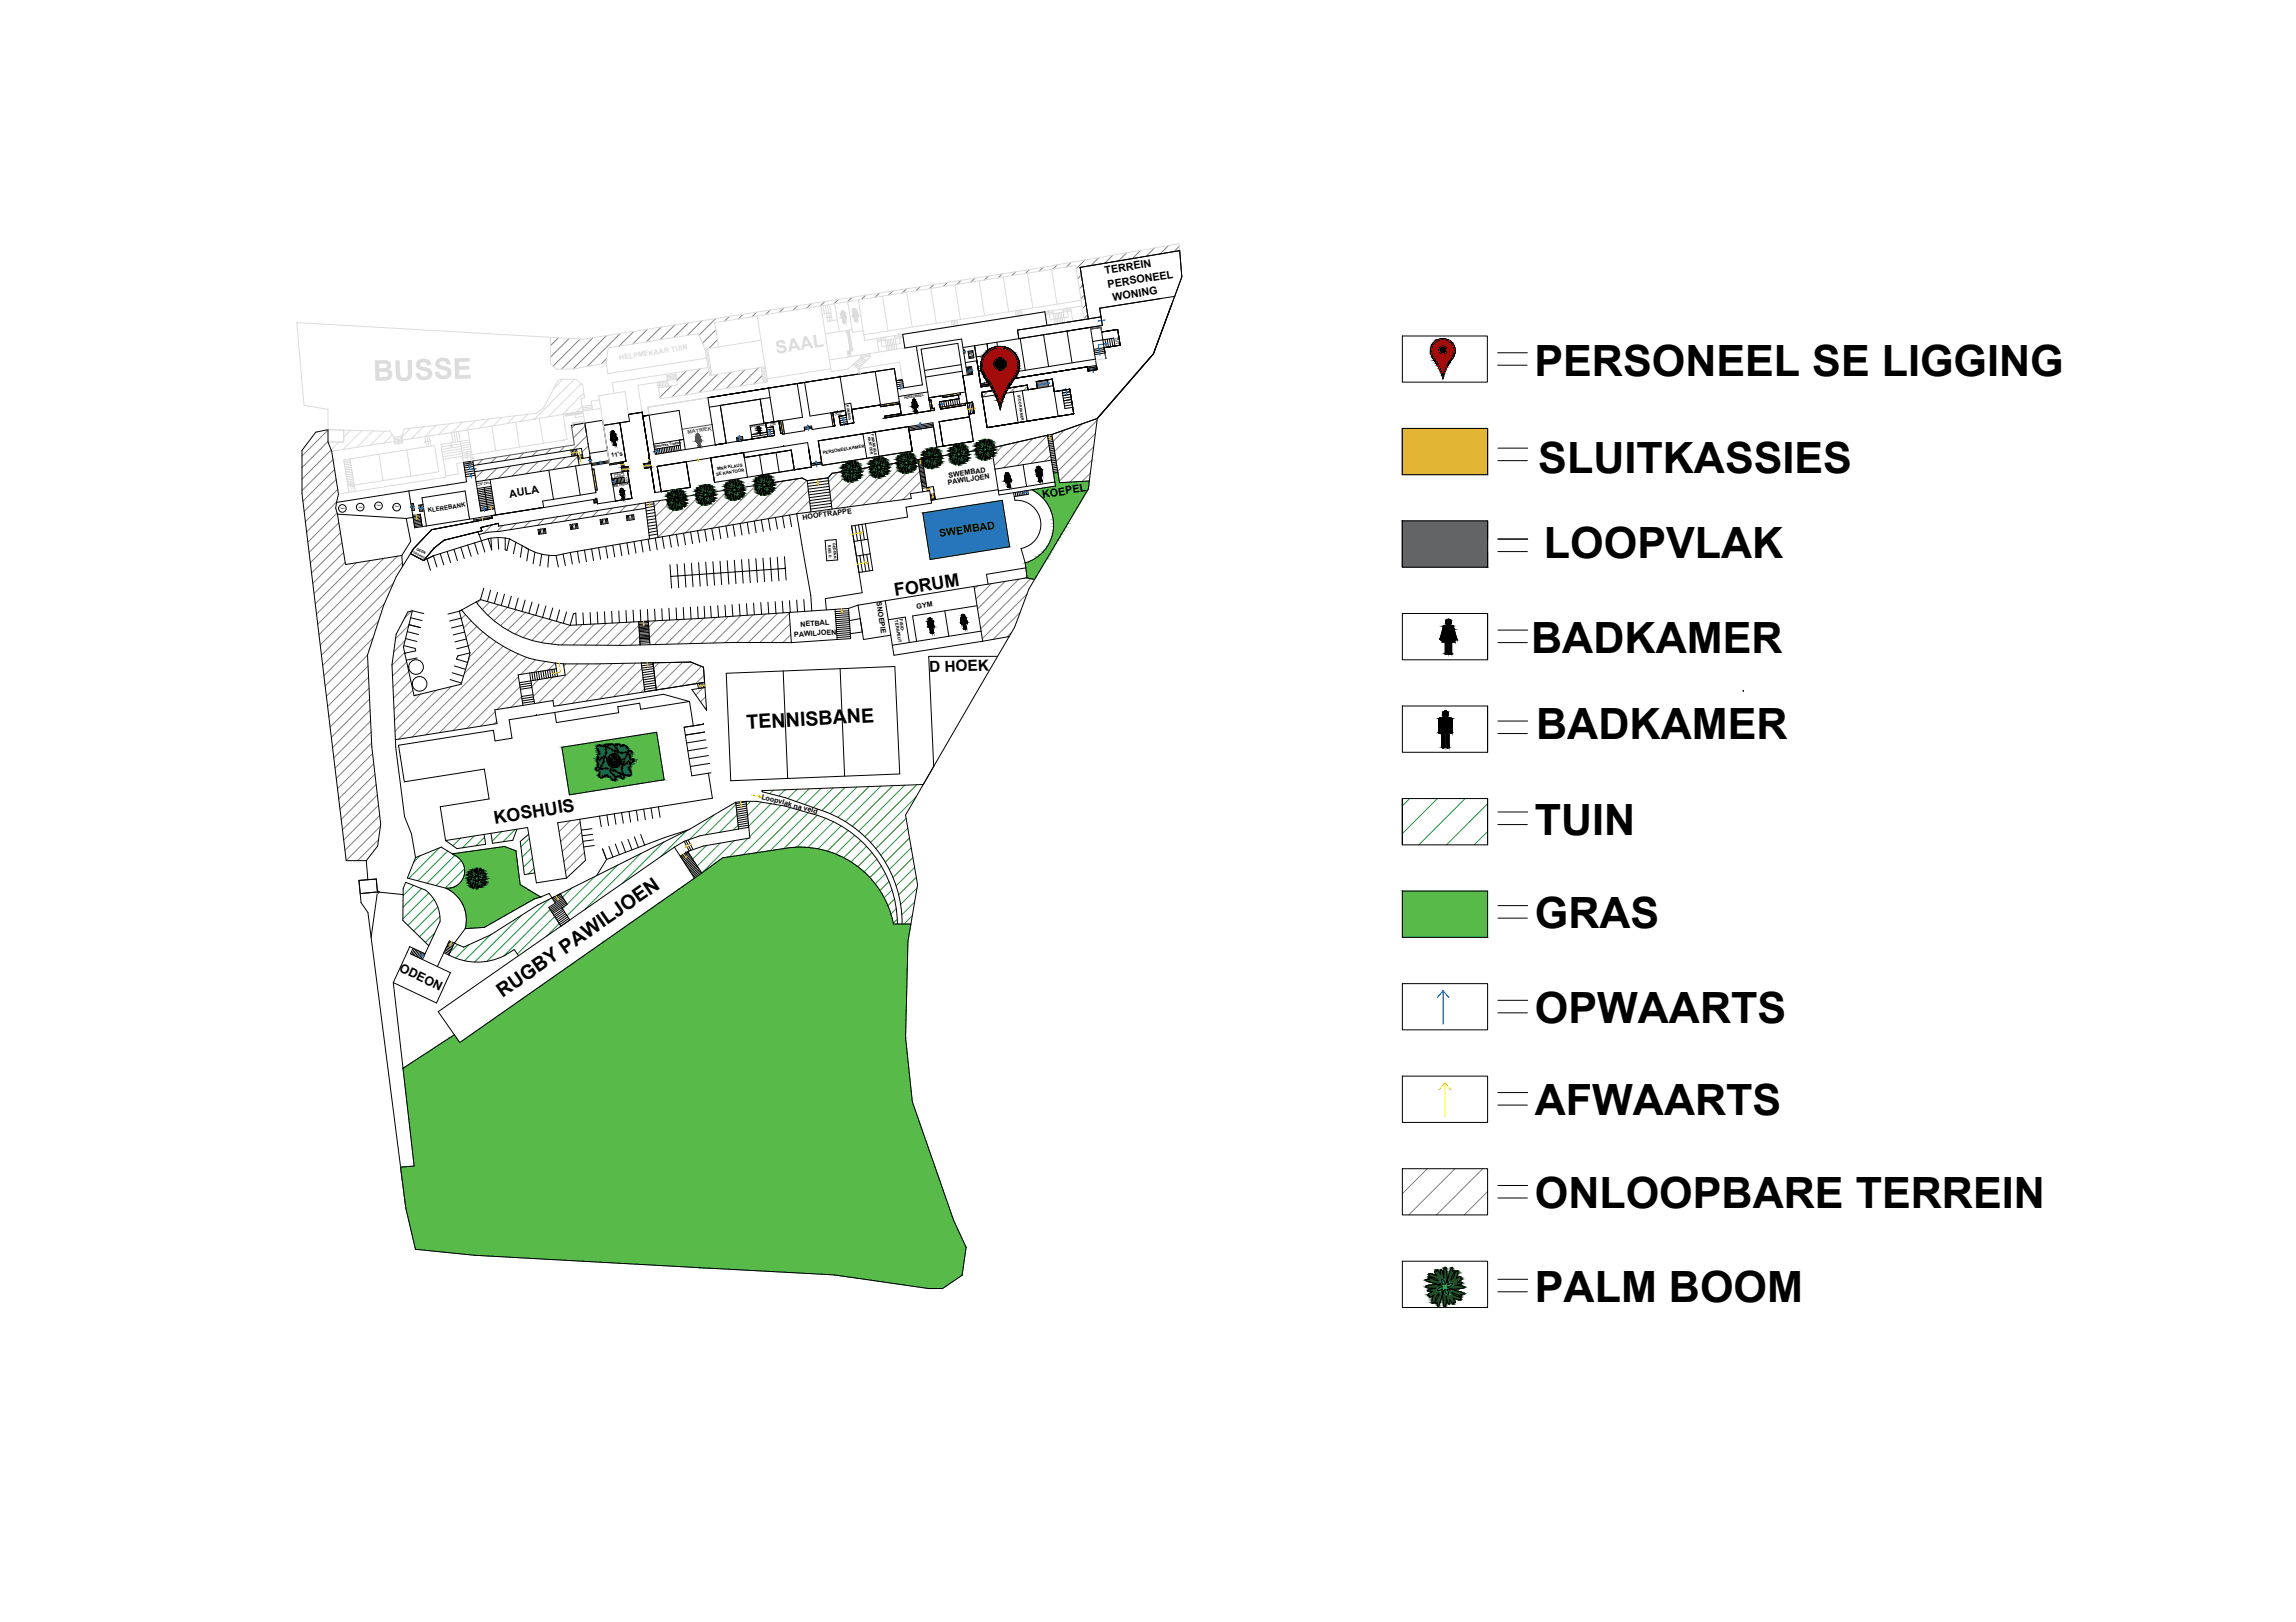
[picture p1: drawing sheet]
<svg xmlns="http://www.w3.org/2000/svg" width="297mm" height="210mm" viewBox="0 0 297 210" stroke-linecap="round" stroke-linejoin="round" font-family="sans-serif">
<defs><g id="words">
<g font-size="5.6">
<text x="198.5" y="48.6">PERSONEEL SE LIGGING</text>
<text x="199" y="61.2">SLUITKASSIES</text>
<text x="199.7" y="72.2">LOOPVLAK</text>
<text x="198.1" y="84.5">BADKAMER</text>
<text x="198.7" y="95.7">BADKAMER</text>
<text x="198.6" y="108">TUIN</text>
<text x="198.6" y="120.1">GRAS</text>
<text x="198.6" y="132.4">OPWAARTS</text>
<text x="198.6" y="144.3">AFWAARTS</text>
<text x="198.6" y="156.4">ONLOOPBARE TERREIN</text>
<text x="198.6" y="168.5">PALM BOOM</text>
</g>
<g font-size="2.5">
<text x="96.6" y="94.4" transform="rotate(-3 96.6 94.4)">TENNISBANE</text>
<text x="65" y="129.2" transform="rotate(-35 65 129.2)">RUGBY PAWILJOEN</text>
</g>
<g font-size="2.3">
<text x="115.8" y="77.2" transform="rotate(-9 115.8 77.2)">FORUM</text>
<text x="64" y="106.6" transform="rotate(-9 64 106.6)">KOSHUIS</text>
</g>
<text font-size="2" x="120.2" y="87" transform="rotate(-2 120.2 87)">D HOEK</text>
<text font-size="1.6" x="51.6" y="125.7" transform="rotate(25 51.6 125.7)">ODEON</text>
<g font-size="1.4">
<text x="143" y="35.4" transform="rotate(-9 143 35.4)">TERREIN</text>
<text x="143.4" y="37.3" transform="rotate(-9 143.4 37.3)">PERSONEEL</text>
<text x="144" y="38.9" transform="rotate(-9 144 38.9)">WONING</text>
<text x="66" y="64.4" transform="rotate(-9 66 64.4)">AULA</text>
<text x="134.9" y="64.5" transform="rotate(-9 134.9 64.5)">KOEPEL</text>
<text x="121.6" y="69.5" transform="rotate(-9 121.6 69.5)">SWEMBAD</text>
</g>
<text font-size=".9" fill="#dcdcdc" x="80.2" y="46.6" transform="rotate(-9 80.2 46.6)">HELPMEKAAR TUIN</text>
<g font-size=".9">
<text x="122.6" y="62.7" transform="rotate(-9 122.6 62.7)">PAWILJOEN</text>
<text x="122.7" y="61.8" transform="rotate(-9 122.7 61.8)">SWEMBAD</text>
<text x="103.9" y="67.2" transform="rotate(-8 103.9 67.2)">HOOFTRAPPE</text>
<text x="113.4" y="77.9" transform="rotate(81 113.4 77.9)">SNOEPIE</text>
<text x="102.8" y="82.4" transform="rotate(-4 102.8 82.4)">PAWILJOEN</text>
<text x="103.6" y="81.1" transform="rotate(-4 103.6 81.1)">NETBAL</text>
<text x="118.6" y="78.8" transform="rotate(-9 118.6 78.8)">GYM</text>
<text x="98.5" y="103.4" transform="rotate(15 98.5 103.4)">Loopvlak na veld</text>
</g>
<g font-size=".8">
<text x="79.1" y="59.2" transform="rotate(-9 79.1 59.2)">11's</text>
<text x="55.4" y="66.3" transform="rotate(-9 55.4 66.3)">KLEREBANK</text>
</g>
<text font-size=".7" fill="#545454" x="89" y="56.2" transform="rotate(-9 89 56.2)">MATRIEK</text>
<g font-size=".6">
<text x="106.5" y="58.8" transform="rotate(-9 106.5 58.8)">PERSONEELKAMER</text>
<text x="92.7" y="61.6" transform="rotate(-9 92.7 61.6)">SE KANTOOR</text>
<text x="92.8" y="60.8" transform="rotate(-9 92.8 60.8)">MNR KLAUS</text>
<text x="115.8" y="80.2" transform="rotate(81 115.8 80.2)">TERAPEUT</text>
<text x="116.3" y="80.1" transform="rotate(81 116.3 80.1)">FISIO-</text>
</g>
<g font-size=".5">
<text x="131.6" y="51.1" transform="rotate(81 131.6 51.1)">STOORKAMER</text>
<text x="84.7" y="57.9" transform="rotate(-9 84.7 57.9)">Matrieks Trappe</text>
<text x="112.3" y="56.5" transform="rotate(81 112.3 56.5)">KANTOOR</text>
<text x="112.7" y="56.2" transform="rotate(81 112.7 56.2)">FINANSIELE</text>
<text x="79.3" y="63.1" transform="rotate(-9 79.3 63.1)">MATRIEK</text>
<text x="53.8" y="71.2" transform="rotate(28 53.8 71.2)">GEEN</text>
<text x="107.1" y="70.5" transform="rotate(85 107.1 70.5)">BEELD</text>
<text x="107.7" y="70.3" transform="rotate(85 107.7 70.3)">GEDENK-</text>
</g>
<g font-size=".4">
<text x="109.5" y="52.5" transform="rotate(81 109.5 52.5)">KOMBUIS</text>
<text x="117" y="51.6" transform="rotate(-9 117 51.6)">PERSONEEL</text>
<text x="53.3" y="71.5" transform="rotate(28 53.3 71.5)">TOEGANG</text>
</g>
<g font-size=".3">
<text x="97.2" y="55.3" transform="rotate(-9 97.2 55.3)">PERSONEEL</text>
<text x="79.4" y="61.5" transform="rotate(-9 79.4 61.5)">VERLORE</text>
<text x="79.5" y="61.8" transform="rotate(-9 79.5 61.8)">GOEDERE</text>
</g>
<g font-size=".2">
<text x="144.3" y="43.8" transform="rotate(81 144.3 43.8)">VLOER</text>
<text x="144.5" y="43.6" transform="rotate(81 144.5 43.6)">TWEEDE</text>
<text x="108" y="53.5" transform="rotate(-9 108 53.5)">TWEEDE</text>
<text x="108.1" y="53.8" transform="rotate(-9 108.1 53.8)">VLOER</text>
<text x="99.6" y="54.9" transform="rotate(-9 99.6 54.9)">TWEEDE</text>
<text x="99.6" y="55.1" transform="rotate(-9 99.6 55.1)">VLOER</text>
<text x="44.1" y="65.9">Tafel</text>
<text x="46.4" y="65.7">Tafel</text>
<text x="48.7" y="65.5">Tafel</text>
<text x="51.1" y="65.7">Tafel</text>
<text x="61.6" y="62.7" transform="rotate(-10 61.6 62.7)">TWEEDE</text>
<text x="61.7" y="62.9" transform="rotate(-8 61.7 62.9)">VLOER</text>
<text x="62.6" y="62.7" transform="rotate(-9 62.6 62.7)">TRAPPE</text>
<text x="62.6" y="62.5" transform="rotate(-9 62.6 62.5)">AULA</text>
</g>
</g></defs>
<!-- layer: 0 -->
<g fill="none" stroke="#808080" stroke-width=".13">
<path d="M101.4 39.9l-.6 .5M103.2 39.6l-.6 .6M104.9 39.3l-.5 .6M106.7 39l-.6 .6M108.5 38.8l-.6 .5M110.2 38.5l-.5 .5M112 38.2l-.6 .6M113.8 37.9l-.6 .6M115.5 37.7l-.5 .5M117.3 37.4l-.6 .5M119 37.1l-.5 .5M120.8 36.8l-.5 .6"/>
<path d="M122.6 36.6l-.6 .5M124.3 36.3l-.5 .5M126.1 36l-.5 .5M127.9 35.7l-.5 .5M129.6 35.5l-.5 .5M131.4 35.2l-.5 .5M133.2 34.9l-.5 .5M135 34.6l-.6 .5M136.8 34.3l-.6 .5M138.6 34l-.6 .6M139.9 35.6l-.5 .5M140.1 36.9l-.5 .5"/>
<path d="M140.3 38.2l-.5 .4M140.4 33.7l-1.2 1.1M140.5 39.5l-.5 .4M142.2 33.3l-1.1 1.1M144 33l-1.1 1.1M145.8 32.7l-1.1 1.1M147.6 32.4l-1.1 1.1M149.4 32.1l-1.1 1.1M151.2 31.8l-1.1 1.1M152.6 31.9l-.7 .7M42.4 57.1l-3.3 3.4M42.4 55.7l-3.3 3.3"/>
<path d="M42.8 58.2l-3.7 3.8M43.1 59.5l-4 4M62.4 59.5l-.6 .7M64.2 59.2l-.7 .7M66 58.9l-.7 .7M67.8 58.6l-.7 .7M69.5 58.3l-.7 .7M69.6 59.7l-1.6 1.6M71.3 58.1l-.7 .7M71.4 59.5l-1.6 1.5M72.2 43.7l-1 1M73.1 57.8l-.7 .7"/>
<path d="M73.1 59.2l-1.5 1.6M73.6 43.8l-2.4 2.4M74.4 55l-.4 .4M74.7 59.1l-1.4 1.4M75.1 43.9l-3.5 3.5M75.7 55.1l-1.5 1.6M75.9 56.4l-1.8 1.8M76.1 57.7l-.8 .8M76.3 59l-.2 .2M76.7 43.7l-4 4.1M78.5 43.4l-4.3 4.3M78.5 46.4l-.7 .7"/>
<path d="M80.2 43.2l-4.2 4.2M82 42.9l-1.9 1.9M83.8 42.6l-2 1.9M85.5 42.3l-1.9 1.9M86.9 49.9l-1.5 1.5M87.3 42.1l-1.9 1.9M88.8 48l-1.2 1.2M89.1 41.8l-1.9 1.9M90.6 47.7l-3.7 3.7M90.8 41.5l-1.9 1.9M91.7 48.1l-3 3M92.6 41.2l-2.2 2.2"/>
<path d="M92.6 42.7l-1.7 1.7M92.8 44l-1.1 1.1M92.8 48.4l-2.4 2.4M94.3 41l-.6 .6M94.6 48.2l-2.4 2.3M96.1 40.7l-.6 .6M96.4 47.9l-2.4 2.4M97.9 40.4l-.6 .6M98.1 47.6l-2.3 2.4M98.6 48.6l-1.1 1.1M99.6 40.1l-.5 .6M117.3 59.7l-5.7 5.6"/>
<path d="M118.8 59.7l-5.4 5.4M127.8 50.6l-.7 .8M129.6 50.4l-.7 .7M129.8 57.6l-1.4 1.4M131.4 50.1l-.8 .7M131.7 57.2l-3.1 3M132.9 50l-.5 .5M133.6 56.8l-3.7 3.7M135.5 56.4l-3.9 3.8M135.7 57.6l-2.3 2.4M135.9 58.9l-.7 .8M137.7 55.7l-1.5 1.4"/>
<path d="M140 54.8l-3.6 3.6M140.7 40.7l-.5 .5M141.3 59.5l-2.9 2.9M141.5 57.8l-4.5 4.5M141.7 56.1l-4.9 4.9M141.9 54.4l-5.3 5.3M43.3 60.8l-4.1 4.1M43.5 62l-4.2 4.2M43.5 65l-3.8 3.8M43.6 66.4l-3.8 3.8M43.7 63.3l-4.2 4.2M43.8 67.7l-3.8 3.8"/>
<path d="M44 68.9l-3.9 3.9M44.2 70.2l-3.9 4M44.4 71.5l-3.9 4M44.7 72.8l-4.1 4M46.1 72.8l-5.3 5.3M47.9 72.5l-7 7M49.6 72.3l-8.5 8.5M49.7 78.1l-8 8M50.9 75.5l-9.3 9.3M51.4 72l-10.1 10.1M52 72.8l-10.6 10.7M53.3 79.1l-.9 .9"/>
<path d="M60.2 79.6l-.5 .5M62.2 77.6l-.5 .4M62.3 66.9h.1M62.5 60.9l-1 1M63.3 77.9l-.9 1M63.6 67.9l-1.1 1.1M64.3 60.6l-1.6 1.6M64.5 78.3l-1.4 1.3M65.1 68l-.8 .8M65.6 78.6l-1.7 1.7M66.1 60.3l-1.6 1.6M66.8 78.9l-2 2.1"/>
<path d="M66.8 67.7l-.8 .9M67.8 60l-1.5 1.6M68 79.3l-2.3 2.2M68.6 67.4l-.8 .9M69.1 79.6l-2.4 2.4M70.3 79.9l-2.6 2.6M70.4 67.1l-.9 .9M72.1 66.9l-.8 .8M73.9 66.6l-.8 .8M75.7 66.3l-.9 .8M77.4 66l-.8 .9M79.2 65.8l-.8 .8"/>
<path d="M81 65.5l-.9 .8M82.7 65.2l-.8 .8M85.4 64.8l-.8 .7M86.5 65.2l-1.7 1.7M87.4 65.7l-2.4 2.5M87.7 65.5h-.1M88.1 65.1h-.1M88.3 64.8v.1M89 64.2l-.4 .4M90.7 63.9l-5.6 5.6M91 80l-3.3 3.3M92.5 63.6l-5.6 5.7"/>
<path d="M92.6 79.9l-3.4 3.4M94.2 79.8l-3.4 3.4M94.3 63.4l-5.6 5.6M95.8 79.7l-3.5 3.5M96 63.1l-5.5 5.6M97.4 79.6l-3.6 3.6M97.8 62.8l-5.5 5.5M99 79.5l-3.7 3.6M99.6 62.5l-5.5 5.5M100.6 79.4l-3.8 3.7M101.3 62.2l-5.4 5.5M102.1 79.3l-3.8 3.8"/>
<path d="M103.1 62l-5.4 5.4M104.4 62.2l-4.9 4.9M104.6 63.5l-3.4 3.3M104.7 64.8l-1.7 1.7M104.9 66.1l-.1 .2M108.4 61.1l-1.2 1.2M110.2 60.9l-2.8 2.8M112 60.6l-4.5 4.4M113.7 60.3l-5.5 5.5M115.5 60l-5.6 5.6M119 61l-3.9 3.9M119.2 62.3l-2.4 2.4"/>
<path d="M119.4 63.6h-.1M126.5 75.8l-.4 .4M128.3 75.5l-2 2M130 75.2l-3.5 3.6M131.8 75l-5.1 5.1M132 79.2l-3.5 3.5M132.9 76.9l-5.8 5.8M133.4 74.9l-6.5 6.5M141.1 61.2l-1.1 1.1M47.5 84.8l-5.3 5.3M47.6 86.2l-5.2 5.2M47.7 87.6l-5.2 5.2"/>
<path d="M47.7 89l-5 5.1M47.8 90.5l-4.9 4.9M47.9 91.9l-4.9 4.8M47.9 93.3l-4.7 4.8M48 94.7l-4.7 4.7M48.1 96.2l-4.6 4.5M48.2 97.5l-4.5 4.6M48.3 82.6l-6.2 6.2M48.4 98.9l-4.6 4.5M49 80.4l-7.1 7M52.4 84.4l-1.7 1.7M52.4 82.9l-1.5 1.5"/>
<path d="M52.6 85.7l-1.8 1.8M52.9 86.9l-2.1 2M52.9 80.9l-1.7 1.7M53.1 88.1l-2.2 2.3M53.4 89.3l-2.4 2.5M54.4 89.8l-3.4 3.4M56.4 89.3l-5.3 5.3M58.4 88.9l-6.8 6.8M60.9 80.3l-.9 1M61.7 81.1l-1.4 1.4M62.5 81.8l-1.9 1.8M63.3 82.4l-2.6 2.6"/>
<path d="M64.1 92.1l-1.9 1.9M64.2 83.1l-4.1 4M64.3 93.4l-.4 .3M65.1 83.6l-11.8 11.8M66 84.2l-10.9 10.9M67 84.6l-10.1 10.2M67.1 87.6l-6.7 6.7M67.3 88.9l-3 2.9M67.5 90.2l-1.4 1.3M68.1 85.1l-9.5 9.4M69.3 85.4l-1.9 1.9M69.7 87.9l-.9 .9"/>
<path d="M70.5 85.6l-1.3 1.4M71.4 80.2l-2.6 2.7M71.5 87.6l-2.5 2.5M71.8 85.8l-.9 .9M72.6 80.6l-2.6 2.5M73.2 85.9l-.3 .3M73.7 80.9l-2.4 2.4M74.7 85.9l-5.1 5.1M75.3 80.8l-2.6 2.7M76.2 85.9l-4.8 4.8M76.9 80.8l-2.7 2.7M77.7 85.9l-5.4 5.4"/>
<path d="M78.5 80.7l-2.9 2.8M79.2 85.9l-5.1 5.1M80 80.6l-2.9 2.9M80.7 85.8l-4.9 4.9M81.6 80.5l-3 3M82.2 85.8l-4.6 4.6M82.7 80.9l-2.6 2.6M82.7 82.3l-1.1 1.2M83 86.5l-3.6 3.7M83.2 87.8l-2.1 2.1M83.4 89.1l-.5 .5M84.7 80.3l-.8 .8"/>
<path d="M85.3 85.8l-.7 .7M86.3 80.3l-2.3 2.2M86.8 85.7l-2.1 2.1M87.9 80.2l-3.3 3.2M88.3 85.7l-3.4 3.4M89.4 80.1l-3.2 3.3M89.7 85.8l-3.2 3.2M90.7 86.2l-2.5 2.6M90.9 89l-.9 1M91.1 87.4l-1.1 1.1M91.3 90.2l-.7 .6M91.4 91.6l-.2 .1"/>
<path d="M102.2 80.7l-2.4 2.4M102.3 82.1l-1 1.1M130.9 81.8l-.6 .6M48.5 100.2l-4.5 4.5M48.7 101.5l-4.6 4.5M48.8 102.9l-4.5 4.5M49 104.2l-4.5 4.5M49 108.7l-2.7 2.7M49.1 105.5l-4.5 4.5M49.2 106.9l-4.4 4.5M73.7 106.2l-1.4 1.4M75.1 106.4l-2.6 2.5"/>
<path d="M75.2 107.7l-2.5 2.5M75.4 109l-2.5 2.5M75.6 110.3l-2.5 2.5"/>
</g>
<g fill="none" stroke="#dcdcdc" stroke-width=".13">
<path d="M106.2 39.6l1.3 8.5 2.2-.3 1.7-1.5M106.5 39.6l.2 1M106.8 39.5l.3 2.1 1.2-.2M107.1 39.5l.3 2.1M107.3 39.4l.2 1.1M108 39.3l.3 2.1M109.7 39l.5 3.7M111 38.8l.8 4.5M114.2 38.3l.7 4.5M117.3 37.8l.7 4.5M120.4 37.3l.7 4.5M123.5 36.8l.8 4.5"/>
<path d="M126.7 36.3l.7 4.5M129.8 35.9l.7 4.5M132.9 35.4l.7 4.5M136 34.9l.8 4.5M137.5 40l.2 1.8M138.5 39.8l.3 1.8M139.9 38.9l-28.1 4.4M140 39.6l-28.1 4.4-.1-.7M152.6 32.4l-.1-.9-19.4 3.4-57.6 9-37.1-2.2 .9 10.8 3.1 .5v2.6l7.5 .2 .5-.1 .6 .9M43.9 57.2l-1.1 1M44.5 55.7v1.5h-2.1M45.3 59.4l10.9-1.8 .6 3.5-11 1.7"/>
<path d="M45.3 59.4l.5 3.4M45.3 59.4l-.8 .1 .6 4.2M45.3 59.6l-.8 .1M45.4 59.8l-.9 .1M45.4 55.7l-.9 .9M46.8 55.7l-2.4 2.5M48.3 55.8l-2.1 2.1M49 58.8l.6 3.4M49.7 55.8l-1.8 1.8M50.8 56.3l-1.1 1M51 56.6v.5M51 57.1l-8.1 1.3"/>
<path d="M52 56.4l-1 .2M52 56.4l.1 .9-1 .2-.1-.4M52 56.6l-1 .2M52 56.8l-1 .1M52.1 57.1l-1 .2M52.6 58.2l.6 3.4M53.1 55.4l-1.1 1.1M54.8 55.2l-1.6 1.6M55.3 56.5l.2 1.3M55.5 56.4l.2 1.3M56.4 55l-1.4 1.5 .2 1.3M58.1 54.8l-1.3 1.4"/>
<path d="M58.4 56l.2 1.3M58.7 55.9l.2 1.3M59 55.9l.2 1.3M59.3 55.8l.2 1.3M59.5 57.1l-2.5 .4 .7 4.2-11.7 1.9M59.5 57.1l.5 2.7-.9 .2 .2 1.3-1.6 .3M59.6 57.4l-2.5 .4M59.6 57.8l-2.5 .4M59.7 58.1l-2.5 .4M59.7 58.4l-2.5 .4M59.8 58.7l-2.5 .4M59.8 54.6l-1.3 1.4"/>
<path d="M60.5 55.6l-9.5 1.5M60.5 55.6l.7 4.1M60.7 56.9l-1.2 .2M60.8 57.2l-1.2 .2M60.8 57.5l-1.2 .2M60.9 58.9l.1 .8M60.9 57.8l-1.2 .2M60.9 59.1l-1 .2M60.9 58.1l-1.2 .2M61 58.4l-1.2 .2M61 58.6l-1.2 .2M61.5 54.4l-1.2 1.3"/>
<path d="M63.2 54.2l-1.2 1.2M63.6 55.1l.5 3.3M64.9 54l-1.1 1.1M66.6 53.8l-1 1M66.7 54.6l.5 3.3M68.3 53.6l-.9 .9M69.1 54.2h.1M69.8 54.1l.5 3.3M71.2 43.7v3.3l.8 .8 2.2-.1 4.2-.7M72.8 49.1l-1.2 1.2M72.9 53.6l.5 3.3-16.1 2.5M72.9 57h.1"/>
<path d="M73.1 55.2h.1M73.2 53.6h.1M74.3 49.1l-5.1 5.1M74.4 53.6l.1 .4 1-.1M75.2 49.7l-4.3 4.3M75.2 53.3v.2M75.3 52.6l-.8 .8M75.5 53.5l-2.3 .3-.1-.2M75.5 50.8l-2.8 2.9M75.5 54.8v-.2l-1.4 .2v.2M75.7 54.8l-.6-3.2 .5-.1-.2-1.7-.9-.7h-2l-.4 .2-1.8 3.5-.9 .7-17.1 2-.3 .9M76.6 52.4l-1.3 .2"/>
<path d="M76.6 52.6l-1.3 .2M76.6 52.8l-1.2 .2M77.5 51.7l-1 .2 .2 1.1M77.7 52.8l-17.2 2.8M77.7 52.8l-.2-1.6 3.4-.5 .4 2.9M77.7 52.8l1.2 7.2M79.2 49.5l.2 1.4M85.1 49.5l.1 .7M85.1 49.5l-2.6 .4 .6 3.4M85.3 49.4l.1 .8M85.4 49.4l.2 .7M85.6 49.4l.2 .7"/>
<path d="M85.8 49.3l.2 .8M86 49.3l.2 .7M86.2 49.3l.1 .7M86.2 48.4l.2 .9M86.4 49.3l-1.3 .2M86.4 49.3l.1 .7M87.4 48.2l.2 1.6-2.4 .4M87.4 48.4l-1.1 .2M87.4 48.6l-1.1 .2M87.5 48.7l-1.2 .2M87.5 48.9l-1.2 .2M87.5 49.1l-1.1 .2"/>
<path d="M91.2 45.2l.6 3.4 6.7-1.1M91.2 45.2l-.8-2-11.7 1.8-.3 2M91.4 45.2l.6 3.4M91.4 46.3l-12.8 2.1-.2-1.4M91.5 45.1l.6 3.4M91.6 51.5l-7.8 1.2 .2 1M91.6 47.6l-12.4 1.9M98 40.9l.5 3.1M98.5 44l-7.3 1.2M98.5 44l.7 5M98.5 47.5l.3 2M98.8 49.5l-13.4 2.1-.2-1.4"/>
<path d="M99 47.5h-.5M99 47.7h-.5M99.1 47.9h-.6M99.1 48l-.5 .1M99.1 48.2l-.5 .1M99.2 48.4l-.6 .1M99.2 48.6l-.5 .1M99.2 48.8l-.5 .1M99.2 49l.1 .4-.5 .1M99.2 49l-.5 .1M99.3 49.2l-.6 .1M107.5 47.7l-8.3 1.3"/>
<path d="M107.5 40.5l-1.1 .2M107.5 40.5l.2 1M108.3 41.4l.3 1.5M108.7 48.8l7-1.1 .2 1.6M108.9 40.8v.4l-.1-.6 .5-.1 .1 .6M108.9 40.7v.1M108.9 40.7h.1M108.9 40.8l.2 .9M109.1 41.1h.1M109.1 41.1l.1 .6M109.2 41.1h.1M109.2 41.1l.1 .6"/>
<path d="M109.3 40.7h.1M109.3 40.7l.1 1M109.3 40.7v.4h.1M109.6 42.8l-2.8 .4M109.6 42.8l.5 3.3M109.6 42.8h.3l.4 2.5-.7 .1 .1 .8M109.7 45.4l.2 .8M109.9 45.4l.1 .8M110.1 46.1l-2.8 .5M110.2 42.7l-.6 .1M110.2 42.7l.1 .3 1.4-.2M110.3 47.2l.8 .5"/>
<path d="M110.3 40.4v.5M110.4 40.4h.1M110.5 40.5l-.1 .4h-.1M110.5 40.5l-.1 .5h.1l.2 .6v-.6M110.5 47.1l.7 .4M110.6 47l.8 .4M110.7 41h.1M110.7 41l.1 .5M110.7 40.2l.3 .6-.3-.4M110.7 40.2l-.4 .1M110.7 40.4l.3 .6h-.2l.1 .5M110.8 40.4h.1"/>
<path d="M110.8 46.8l.8 .4M110.9 41.5h-.1M110.9 46.7l.8 .3M111 47.7l5.4-.8 .4 2.2M111 47.7l.1 .7M111.1 46.5l.8 .4M111.2 47.7l.1 .7M111.2 47.5l-.2 .2M111.2 46.4l.8 .3M111.3 45.9l.1 .4M111.4 46.3l.8 .3M112.5 45.8l.1 .4-1.4 1.3"/>
<path d="M112.5 45.9l-1.2 .2M112.6 46.1l-1.2 .2M113.4 43.8l.3 1.8M114.5 43.6l.3 1.8M114.5 43.8l-1 .2M114.8 44l.2 1.4M115 44l.2 1.3M115.2 43.9l.2 1.4M115.4 43.9l.2 1.4M115.6 43.9l.2 1.3M115.7 43.4l.3 1.8M116.8 43.3l.3 1.7"/>
<path d="M116.8 43.5l-1 .1M116.8 43.7l-3.3 .5M118.6 44.8l-8.5 1.3M123.1 41.5l.1 .8M123.2 41.5l.2 .7M123.4 41.5l.2 .7M123.6 41.4l.1 .8M123.8 41.4l.1 .7M123.9 50.9l.2 .7M131.4 40.2l.1 .7M131.5 40.2l.2 .7M131.7 40.2l.1 .7"/>
<path d="M131.9 40.1l.1 .7M132.1 40.1l.1 .7M135.2 40.4l.3 1.7M136.2 40.2l.3 1.8M136.2 40.4l-1 .2M136.5 40.6l.2 1.3M136.7 40.5l.2 1.4M136.9 40.5l.2 1.4M137.1 40.5l.2 1.3M137.3 40.4l.2 1.4M138.5 40l-1 .2M138.6 40.2l-3.4 .6"/>
<path d="M140.3 41.4l-1.1-7-46.7 7.4 .5 3.1M143.1 46.4l-1.4 .2M143.4 42.8h.1M143.6 42.8h.1M143.9 42.7h.1M45.1 63.7l-1.3 .2M45.4 60l-.8 .2M45.4 60.2l-.8 .2M45.5 60.5l-.9 .1M45.5 60.7l-.8 .1M45.5 60.9l-.8 .1M45.6 61.1l-.9 .2"/>
<path d="M45.6 61.3l-.8 .2M45.6 61.6l-.8 .1M45.7 61.8l-.9 .1M45.7 62l-.8 .1M45.7 62.2l-.8 .2M45.8 62.4l-.9 .1M45.8 62.6l-.8 .1M45.8 62.8l-.8 .1M45.8 62.8l.2 .8M46 63.6l-.9 .1"/>
<circle cx="109" cy="40.4" r=".12"/>
<circle cx="110.5" cy="40.1" r=".13"/>
</g>
<g fill="none" stroke="#000" stroke-width=".13">
<path d="M142.3 39.9l.1 1.1M142.3 39.9l.3 2.2M152 38.4l-2.8 7.4-7.2 8.4M152 38.4l-9.7 1.5M152 38.4l.9-2.6-.3-3.4-12.9 2.2 1.1 6.7 1.6-.3M61.2 59.7l.3 1.8M61.2 59.7l-1.2 .1 .3 1.9M61.2 59.9l-1.2 .2M61.3 59.6l-.1 .1M73.8 58.2l.2 .9M74 58.2l.2 .8M74.2 58.2l.1 .8"/>
<path d="M74.4 58.2l.1 .8M74.6 58.1l.1 .8M74.7 58.9l-13.3 2.2M74.7 58.9l.1 .5M74.7 58.9l.6-.1 .1 .2-.7 .1M74.8 59.4l.1 .8M75.4 59.2l-.6 .1M75.4 59.3l-.2-1.3-13.9 2.2M75.4 59.3l-.6 .1M75.5 54.8l-1.6 .2M75.7 55.1l.6 3.6M75.9 56.1l-.2-1.3 2.3-.4 .9 5.6"/>
<path d="M76.1 57.5h.1M76.2 59.2l.2 .8M76.3 58.7h.1M76.3 58.7l.8 5.1M76.4 59.2l-1 .1M78.5 58h.1M78.6 58.3l-2.3 .4M78.8 59.6l-17.2 2.7M78.8 59.7l-2.3 .4M78.8 59.9l-2.3 .3M80.2 59.8l.1 .2-1.4 .2v-.2M80.2 59.8l-1.3 .2"/>
<path d="M80.3 54.7l-2.2 .4M80.3 59.8l.2 1.3M80.3 59.9h.1M80.4 59.8l.1 .7M80.5 59.8l.1 .7M81 59.7l-.8 .1M81 59.7h-.4l.1 .7h.5M83.1 53.3l1.6 10.5 .8-.2M83.1 53.3l-1.8 .3 .1 .9-1.2 .2 .8 5M83.1 53.3l.1 .6 .8-.2M84 53.7l.8 5.1 7.7-1.2M84 53.7l3.9-.6 .8 5.1"/>
<path d="M84 59.2h-.1l.1 .7-.7 .1M84.9 58.1l.1 .7M85.1 58.1l.1 .6M85.3 58l.1 .7M85.5 58l.1 .7M85.7 58l.1 .6M85.9 57.9l.1 .7M86.2 57.9l.1 .7M86.4 57.9l.1 .6M86.6 57.8l.1 .7M86.8 57.8l.1 .7M87 57.8l.1 .6"/>
<path d="M87.2 57.7l.1 .7M87.5 57.7l.1 .7M87.7 57.7l.1 .6M88 57.6l-3.3 .5M88.2 56.9l-.3 .1 .2 1.3M88.5 56.9l-3.9 .6M88.8 59.8l.5 3.3-3.8 .5M91.9 59.3h.1M91.9 59.3l.5 3.1 4.3-.6M94 57.3l-1.5 .3M95.3 56.6l.8-.1v.5l-.7 .1zM95.4 57.1l-1.4 .2"/>
<path d="M96.1 56.6l-.8 .2M96.1 56.8l-.8 .1M96.2 58.6l.5 3.2M96.2 58.6l.1 .6 6.1-1 .4 2.6M96.2 58.6l-4.3 .7M98.3 58.9l.4 2.5M98.8 54.8l-.5-3.1-5.1 .8 .8 4.8M99.1 54.8l.1 .6 .8-.2 .2 1.2-.9 .1M99.1 54.8l.1 1.1M99.2 55.9l-2 .3 .1 .6M99.2 55.9l.1 .6M99.3 56.5l-3.9 .6"/>
<path d="M99.4 50.2l.7 4.4M100.1 55.5l-.9 .1M100.1 55.8l-.9 .1M100.2 56.1l-2.9 .4M100.4 58.6l.4 2.5M100.7 54.5l.3 1.6h.2l.1 .1M100.7 54.5l-1.6 .3M101 54.4l-4 .7M101 54.4l.3 1.8M101.2 54.4l.3 1.8M101.4 57.8h.1M103.1 49.6l.7 4.4-2.8 .4"/>
<path d="M104.1 49.5l.7 4.3 2.7-.4M105 55.3l-.9 .1M105 55.4l-.9 .2M105.9 57.1l14.8-2.4 .5 3.2 .8-.2M105.9 57.1l.4 2.7-1.4 .2-.3-2.1M107.5 53.4l.3 1.8M107.8 55.2l-2.7 .4-.1-.5-1 .2 .1 .4-2.8 .5M108.4 53.3h.1M108.5 53.9h.1M108.5 53.9l.2 1.1 1-.1M108.7 48.8h.1M108.7 48.8l-17.1 2.7 .9 6.1"/>
<path d="M108.7 48.8l.8 4.9-1 .2M108.7 48.8l7-1.1 .2 1.6M109.2 52.3l.9-.1 .1 .8M109.4 53.1l-1.9 .3M109.4 53.1l.3 1.8M109.4 53.1l-1.7 .3 .3 1.7-.2 .1M109.5 54l-.9 .2M109.6 54.3l-1 .1M109.6 54.6l-.9 .1M110.2 53l.3 1.7-.8 .2M110.8 59.9l-.2 .7 .2-.4 .1-.3h.1l-.1 .6 .3-.2v.2h.1l-.3 .2 .3 .1-.5 .1h.5l.2 .2-.7 .1-.3-.1 1 .4h-.3v.2M110.8 59.9l-.1 .1-.1-.3-.3 1v-.3l-.1-.7-.1 .2v.5l-.2-.5v.3l-.3-.4v.2a.16 .16 0 0 0-.1 .1 .16 .16 0 0 0 .1 .2l-.5-.1v.1l.3 .1 .3 .2-.6-.2"/>
<path d="M111.6 56.1l.5 3.2M112.6 59.9l.7 .2-.3-.2-.3-.1-.1-.2 .6 .1-.2-.3h.2v-.1l.2 .3v-.3l.2 .5 .1-.6 .1 .1v.9l.4-1v.3l.2-.1-.3 .6 .3-.3v-.3h.2l-.1 .6 .3-.2v.1l.1 .1-.3 .2h.3l-.5 .2h.5l.2 .1-.8 .1h-.2l.9 .3-.2 .1v.1M112.6 59.8l.1 .2h-.3l1 .4h-.6l-.4 .1 .7 .1-.5 .1v.1h.3l-.3 .2 .1 .1v.1l.3-.2-.1 .6 .1-.1 .1-.3 .2-.3-.2 .7M113.2 55.9l.5 3.2M113.2 48.1l.7 4.3M113.5 60l.2 .1v.2l.2-.2v.3l.3-.1-.1 .1-.2 .1 .2 .2h-.2l.1 .3-.2-.1-.1-.2-.2 .2 .1-.3-.4 .1 .2-.2h.2l-.2-.2h.2zM113.9 52.4v.2l2.5-.4 .2 1.3-2.1 .4v.2l5.9-1M113.9 52.4l-3.7 .6M115.9 49.3l.9-.2 .1 1.1M115.9 49.3l.4 2.7M116.2 59.3v.1l-.2 .1 1 .3h-.8l-.2 .1 .6 .1-.5 .2h.3l-.3 .2 .1 .1v.1l.3-.2-.1 .6h.2l.1-.5 .2-.1-.2 .6M116.3 52l-6.1 1"/>
<path d="M116.3 52l.3 1.7-2.4 .4M116.6 53.6h.1M116.8 49.4l-.8 .1M116.8 49.7l-.8 .1M116.9 49.9l-.8 .2M116.9 50.2l-.8 .1M117 59.4l.2 .1 .1 .2 .2-.2v.3l.3-.1-.1 .1-.2 .1 .2 .2h-.3l.1 .3-.2-.1v-.2l-.2 .2v-.3l-.3 .1 .1-.1 .2-.1-.2-.2h.2zM117.5 55.2h.1M117.5 55.2l.5 3.2-11.6 1.8-.5-3.1M117.9 58.8l-.2 .6 .2-.1 .1-.5h.1l-.1 .6 .3-.2v.1l.2 .1-.4 .2h.4l-.6 .2h.5l.2 .1-.7 .2-.3-.1 1 .4h-.3v.2l-.6-.3 .3 .2 .3 .1 .1 .2-.6-.2 .2 .4h-.2v.1l-.2-.3-.1 .3-.1-.6-.1 .8-.1-.4v-.7l-.4 1v-.3l-.2 .1M117.9 58.8l-.1 .1-.1-.3-.3 1-.1-1-.1 .2v.5l-.1-.5h-.1v.2l-.2-.3-.1 .1a.17 .17 0 0 0-.1 .2 .17 .17 0 0 0 .1 .2l-.5-.2v.2l.4 .1 .2 .2-.6-.2M118.1 52.2v.4"/>
<path d="M118.1 52.1h.1M118.1 52.1v.1M118.1 52.1v.6h.1l.1 .5h.1M118.4 52.7v.5M118.4 52.7h.1M118.4 52.1l.3 .4M118.4 52.1l.3 .5-.2 .1v.6l-.1-.6M118.4 52.1h.1M118.7 52.5l-.2-.6-.4 .1-.1 .6h.1M118.7 59.5l.6 3.7M119.3 59.4l.6 3.7M119.3 59.5l-.5 .1"/>
<path d="M119.4 59.7l-.6 .1M119.4 59.8l-.6 .1M119.4 60l-.6 .1M119.5 58.6v.2h-.3l1 .4h-.5l-.4 .1 .6 .1-.5 .2h.3l-.3 .2 .1 .1v.1l.3-.2-.1 .6h.2v-.4l.3-.2-.3 .6M120 50.7l.4 2.4M120 50.7l-.8-5.5 4.7-.8 1.5 9.2M120 50.7l-3.8 .6M120.3 58.8l.2 .1 .1 .2 .2-.2-.1 .3 .4-.1-.2 .2h-.2l.2 .2h-.2l.1 .2v.1l-.2-.1v-.2l-.3 .2 .1-.3-.4 .1 .1-.1 .3-.1-.2-.2h.2zM120.4 51.8l.2 1.1 .3-.1M120.4 51.8h-.2M120.7 54.9l-3.2 .5v-.2M120.7 55.1l-3.1 .5"/>
<path d="M120.8 55.2l-3.2 .5M120.9 52.8l-.5 .1M120.9 52.8v.3h-.5M121.2 58.2l-.2 .6 .1-.1 .2-.5h.1l-.1 .6 .3-.2 .1 .2-.3 .2h.3v.1l-.4 .1a.5 .5 0 0 1 .6 .1l-1 .1 1 .4h-.3v.2M121.2 58.2l-.1 .1-.1-.3-.3 1v-.3l-.1-.7-.1 .6-.2-.5v.3l-.3-.3v.1h-.1l.1 .4-.5-.2v.2l.3 .1 .3 .2-.6-.2M121.7 59.9l-.7-.2 .3 .2 .3 .1 .1 .2-.6-.2 .1 .4h-.1v.1l-.2-.3-.1 .3-.2-.6-.1 .7-.1-.3v-.7l-.3 1-.1-.3-.1 .1M121.8 52l.1 .7M122 51.2v.2M122 51.4l2-.3 .1 .5M122.1 51.9l.1 .7M122.4 51.9l.1 .7M122.7 51.8l.1 .7"/>
<path d="M122.9 51.8l.1 .7M123 58.2v.1l-.3 .1 1 .3h-.7l-.2 .1 .6 .1-.5 .2h.3l-.3 .2 .1 .1v.1l.3-.1-.1 .5h.1l.1-.4 .3-.2-.3 .6M123.2 51.7l.1 .7M123.5 51.7l.1 .7M123.8 51.6l.1 .8M123.8 58.3l.2 .1 .1 .2 .2-.2-.1 .3 .4-.1-.2 .2h-.2l.2 .2h-.2l.1 .3-.2-.1v-.2l-.2 .2v-.3l-.4 .1 .2-.1 .2-.1-.2-.2h.2zM124.1 51.6l-2.6 .4 .1 .7M124.1 51.6l.1 .7M124.2 50.8l.1 .3-2.3 .3M124.4 47.2l-4.8 .7M124.5 48l-4.8 .8M124.6 45.3h.2v.4h-.1"/>
<path d="M124.7 57.7l-.2 .7 .1-.2 .2-.5h.1l-.1 .6 .3-.2v.2h.1l-.3 .2h.3v.1l-.4 .1a.5 .5 0 0 1 .6 .2h-1l1 .4h-.3v.2M124.7 57.7l-.1 .1-.1-.3-.3 1-.1-1-.1 .1v.6l-.2-.5h-.1v.3l-.2-.4v.1a.17 .17 0 0 0-.1 .2 .17 .17 0 0 0 .1 .2l-.6-.1 .1 .1 .3 .1 .3 .2-.6-.2M125 47.5l.7-.1 .2 1-1.3 .2 .3 2.1-4.7 .8v.3h.2M125.1 52.2l.7-.2 .2 1.5-.6 .1M125.1 52.2l-3.5 .5M125.1 52.2h-.2v.2l-3.2 .5-.1-.2M125.1 47.5l.2 1M125.1 59.4l-.6-.2 .3 .2 .3 .1 .1 .2-.6-.1a.16 .16 0 0 1 .1 .1 .16 .16 0 0 1-.1 .2v.1l-.2-.3-.1 .3-.2-.5-.1 .7-.1-.8v-.3l-.3 1-.1-.3-.1 .1M125.1 48.5l-.7-4.6-5.8 .9 .7 5-2.4 .4M125.2 45.5l.7-.1v.1l-.6 .1zM125.3 47.5l.1 1M125.3 45.7l.6-.1 .1 .4-.7 .1z"/>
<path d="M125.4 46.3l.6-.1v.1l-.6 .1zM125.4 53.6v.4M125.4 52.1l.2 1.4M125.4 54l-3.9 .6 .5 3.1M125.4 54l.5 3.1-3.9 .6M125.4 47.5l.2 1M125.6 47.5l.1 .9M125.6 52.1l.2 1.4M126.1 44.7l.8 5.4 2.9-.5-.1-.4M126.1 44.7l-1.5 .3M126.1 45.1h.1M126.2 45.5h.1"/>
<path d="M126.4 46.7l-1.5 .2M127.1 51.4l.6 3.9 9.2-1.4M127.1 47.9l-.2-.9 1.2-.2 .1 1-1.6 .2M127.2 46.9l.2 1M127.2 57.7l.2 .1 .1 .2 .2-.2-.1 .2h.4l-.2 .1-.2 .1 .2 .2h-.2l.1 .3-.2-.1v-.2l-.3 .2 .1-.3-.4 .1 .2-.2h.2l-.2-.2h.2zM127.3 49.6h.1M127.5 46.9l.1 .9M127.6 49.5h.1M127.7 44.5l.2 1.4-1.6 .3M127.8 46.8l.1 1M127.9 49.5h.1M128.1 57.1l-.2 .6 .2-.3 .1-.3h.1l-.1 .5 .3-.1v.1h.1l-.3 .3h.3l-.4 .2a.51 .51 0 0 1 .6 .1l-1 .1 1 .3-.3 .1v.1"/>
<path d="M128.1 57.1h-.1l-.1-.2-.3 1v-.5l-.1-.5-.1 .6-.2-.5-.1 .3-.2-.3v.1h-.1l.1 .3-.5-.1v.2l.3 .1 .3 .2-.6-.3v.2h-.3l1 .4h-.6l-.4 .1 .7 .1-.4 .1-.1 .1h.3l-.3 .2h.1v.2l.3-.2-.1 .6h.1l.1-.4 .2-.3-.2 .7M128.2 49.5h.1M128.3 58l.9 5.5M128.3 58l-20.7 3.3-.5 .5M128.5 49.4h.1M128.5 58.8l-.6-.2 .2 .2 .4 .1 .1 .2-.6-.2 .1 .4-.1-.1v.2l-.3-.4v.3l-.2-.5-.1 .7-.1-.7v-.3l-.3 1-.1-.3-.1 .1M129 44.3l.6 4.1M129.7 49.2h.1M129.8 49.4l-2.9 .5M130.6 49.5l-.7 1.4-.5 1.5-.6-1.8-.6-1.1a4.3 4.3 0 0 1-1.1-2.2 2.26 2.26 0 0 1 3.1-2.1 2.26 2.26 0 0 1 .9 3.6l-.5 .8M130.8 49.8l-.9 1.5-.5 1.7a11.4 11.4 0 0 0-2.1-4.3 2.5 2.5 0 0 1 .5-3.3 2.5 2.5 0 0 1 3.4 .2 2.5 2.5 0 0 1 .1 3.3l-.6 1M131.1 50.7h.1"/>
<path d="M131.1 50.7l.6 4 .4-.1M132 43.8l.6 4.1M132.2 50.6l.7 3.9M132.9 54.5h.1M135 43.3l.7 4.1M135.5 56.3l.5 3.2M135.5 49.2l.1 .8M135.5 56.3l-7.2 1.7M136 59.5l.5 2.9M136 59.5l-7.3 1.2M136.1 56.2l.8 4.9M136.1 56.2l-.6 .1"/>
<path d="M136.1 56.4l-.6 .1M136.2 56.7l-.6 .1M136.2 56.9l-.6 .1M136.2 57.1l-.6 .1M136.3 57.3l-.6 .1M136.3 49.9l-.2-.8-2 .3 .1 .8-1.2 .2-.1-.6-5.9 1 .1 .6M136.3 49.9l.6 4M136.3 49.9l-9.2 1.5M136.3 49.9l.1 .8 2-.3 .5 3.2-2 .3M136.3 57.6l-.6 .1M136.3 57.8l-.6 .1M136.4 58l-.6 .1"/>
<path d="M136.4 58.2l-.6 .1M136.4 58.5l-.5 .1M136.5 58.7l-.6 .1M136.5 58.9l-.6 .1M136.5 59.1l-.5 .1M136.6 59.3l-.6 .1M136.6 59.6l-.6 .1M136.6 59.8l-.5 .1M137.4 50.5l.4 2.4 1-.2M138 42.8l.7 4.2M138.5 50.7l-1 .1M138.5 51l-1 .2"/>
<path d="M138.6 51.4l-1 .1M138.6 51.7l-1 .2M138.7 52l-1 .2M138.7 52.4l-1 .1M141.1 42.4l.8 5.4-1.1 .2-.1-.5M141.4 44.2l2.7-.4 .1 1M141.5 45.2l3.4-.5-.3-2.1-2.1 .4 .5 2.7-1.4 .2M141.7 46.5l-13.4 2.1M141.8 47.3l-15 2.4M141.9 47.5l-1.2 .2M141.9 47.7l-1.2 .1M142 54.2l-1.2 9.1-7.7 12.9-1.8 5-14.1 24.3 1.5 9-1.2 7.3-.3 12.5 .8 8.3 5.4 15.3 1.6 3.5-.5 3.6-2.6 1.7h-1.7l-12.3-1.7-46.5-2.6-7.7-.7-1.2-5.3-4.9-38.3-.9-1.3-.3-2.9 1.2-.1"/>
<path d="M142 54.2l-5.9 2M142.4 41l-10.8 1.7 .2 1.1M142.4 41l.2 1.1M142.6 42.1l-16.5 2.6M142.9 45.2l-1.3 .3M142.9 45.5l-1.3 .2M143 43.9l.1 1.1M143.1 42.9h.1M143.2 43.9l.2 1M143.5 43.8l.2 1.1M143.8 43.8l.2 1M187.4 46.8l-.5 1.1-.2 .7-.3-.9-.7-1.2a1.45 1.45 0 0 1-.2-2 1.45 1.45 0 0 1 2.1-.2 1.45 1.45 0 0 1 .2 2l-.4 .6"/>
<path d="M187.5 47l-.6 1.2-.2 .8-.6-1.5-.5-.9a1.6 1.6 0 0 1 .5-2.7 1.6 1.6 0 0 1 2.1 1.8l-.2 .5-.5 .8M43.5 65l.3-1-.9-5.6-.5-1.2v-1.6l-1.6 .3-1.7 2.4v5.6l5.7 47.5h2.6M43.5 65l-.1 .8 .3 .7M43.7 66.5l8.9 .6M43.7 66.5l1 6.6 7.3-1.2M52 71.9l.1 1.4M52.6 67.1l.5 2.9-1.1 1.9M52.9 63.5l.8 4.8 1.5-.2M53.1 71.6l1.7 .9M53.1 79.9l1.5 .4M53.2 65.2l.3-.1 .1 .9-.3 .1M53.3 65.2l.1 .9"/>
<path d="M53.3 79l-.5 .2-1.5 2.9-.6 3.9 .5 10.7 1.1 9 .9 2.2 .6 3.1M53.3 79l-1.1 4.8 1.4 6.2M53.3 79l1.5 .4M53.4 66.7l1-.2 .2 1.7M53.4 67l-.8 .1M54.4 65.3l.1 .9M54.4 66.7l-1 .2M54.4 66.9l-.9 .2M54.4 67.1l-.9 .1M54.5 67.3l-1 .1M54.5 67.4l-1 .2M54.5 67.6l-.9 .2"/>
<path d="M54.5 65.3l.2 .8M54.6 67.8l-1 .2M54.6 68l-1 .1M54.7 65.3l-.5 .1 .1 .8 .6-.1M56.1 71.9l.4 1.5M56.1 71.9l-1.3 .6M56.1 71.9l-.9 .4 .5 1.5M57 71.6l.4 1.5M57.8 71.4l.5 1.4M58.7 71.1l.5 1.4M59.4 79.1l.3 .9M59.4 79.1l-1.4 .4"/>
<path d="M59.6 70.8l.5 1.5M59.7 80l.2 .9M59.7 80l-1.5 .4M59.7 78.9a19.1 19.1 0 0 0 8.7 6.3M60.3 61.7l.1 .7-16.9 2.6M60.5 70.5l.5 1.5M60.7 67.2l-.5-3.7-5.6 .9 .6 3.7M61.2 60.1l-1.2 .2M61.3 67.1v.4M61.3 60.4l-1.2 .2M61.3 60.6l-1.2 .2M61.4 60.9l-1.2 .2"/>
<path d="M61.4 70.3l.4 1.4M61.4 61.2l-1.2 .2M61.5 61.5l-1.2 .2M61.5 61.5l.1 .8M61.6 62.3l.6 3.8M61.6 77.9a13.9 13.9 0 0 0 10.6 5.6h8.5l14.3-.4 7.4 .1M61.8 68.8l.9 2.6M62.2 77.6l11.6 3.3M62.2 77.6l-2.8 1.5M62.6 76.1l-.4 1.5M62.6 63.1l.5 2.9-.9 .1M63.2 69.7l-7.1 2.2"/>
<path d="M63.4 62.1l.6 3.7M63.5 76.4l-.4 1.4M63.5 69.6l.1 1.6-.4-1.5M63.5 69.6l-.3 .1M63.5 62.9l-1.8 .3M63.6 63.2l-1.8 .3M63.6 63.4l-1.8 .3M63.6 66.7l.1 .4-7.9 1.4-2.3 2.5-2.2 3.6-1.7 3.7-2.1 6.5 .6 11.8 1.2 10.1-.4 2.8-1.5 1.9M63.6 63.6l-1.8 .3M63.7 66.9l-2.4 .4M63.7 63.8l-1.8 .3M63.7 64.1l-1.8 .2"/>
<path d="M63.8 64.3l-1.9 .3M63.8 64.5l-1.8 .3M63.8 64.7l-1.8 .3M63.9 64.9l-1.9 .3M63.9 65.2l-1.8 .2M63.9 65.4l-1.8 .3M64 65.6l-1.8 .3M64 65.8l-1.8 .3M64 65.8l.1 .9M64.4 76.6l-.4 1.5M64.4 69.6h-.9M64.4 69.6l.1 1.5"/>
<path d="M64.4 69.6h1M65.3 76.9l-.5 1.5M65.4 69.6v1.5l.2 .1 .3-1.5M65.4 69.6l.5 .1M65.9 69.7l.8 .5M66.2 77.1l-.5 1.5M66.7 70.2l.8 .4M66.7 70.2l-.3 1.5M67 77.4l-.4 1.5M67.5 70.6l.9 .5-.2 1.5M67.6 70.6l-.3 1.5M67.9 77.7l-.4 1.4"/>
<path d="M67.9 70.8a6.8 6.8 0 0 0 4 1.1M68.8 77.9l-.4 1.5M69.2 71.5l-.2 1.5M69.6 68.5h.1l.1 .6h-.1zM69.7 78.2l-.4 1.4M69.9 68.5l.4-.1 .1 .7h-.4zM70.1 71.7l-.3 1.5M70.3 65.7l-15.1 2.4M70.4 68.4h.2v.6h-.1zM70.6 78.4l-.4 1.5M71 60.9l.6 3.7M71 71.9l-.1 1.5"/>
<path d="M71.5 78.7l-.4 1.4M71.9 71.9l.3 1.5M72.4 78.9l-.4 1.5M72.8 71.7l.3 1.5M73.3 79.2l-.4 1.5M73.7 67.9h.2l.1 .6h-.2zM73.8 71.5l.2 1.5M73.8 71.5l-1.9 .4M74 67.8h.4l.1 .6-.4 .1zM74.5 60.3l.6 3.8M74.6 67.8h.1l.1 .6h-.1zM74.7 71.3l.3 1.6"/>
<path d="M75.4 79.3l.1 1.5M75.6 71.2l.3 1.5M76.3 79.3l.1 1.5M76.5 71l.3 1.5M76.6 60.7h.2l.5 2.7h-.3l.1 .4M76.8 64.6l.1 .5 .4-.1v.2M77 64.6h.1M77.1 63.8l-6.9 1 .1 .9 6.5-1.1M77.2 64.6h.1M77.2 64.6l.1 .6M77.2 64.6h-.4M77.2 64.7l-.4 .1"/>
<path d="M77.2 64.8l-.4 .1M77.3 79.2l.1 1.5M77.3 64.9l-.5 .1M77.4 70.9l.3 1.5M77.6 67.2h.2l.1 .6-.2 .1zM77.9 67.2l.4-.1 .1 .7h-.4zM78.2 79.2l.1 1.5M78.4 70.7l.2 1.5M78.5 67.1h.1l.1 .6-.2 .1zM79.1 61.3l.5 3.5M79.1 61.3l.1 .7 1.5-.2 .1 .6M79.1 79.1l.1 1.5"/>
<path d="M79.3 70.6l.2 1.5M79.3 62l.1 .7M79.5 61.9l.1 .7M79.6 64.8l-2.3 .4M79.7 61.9l.1 .7M79.9 61.9l.1 .7M80 61.9l.1 .7M80 79.1l.1 1.5M80.2 70.4l.3 1.5M80.2 61.8l.1 .7M80.4 61.8l.1 .7M80.6 61.8l.1 .7"/>
<path d="M80.6 61.1h.1M80.7 61h.1M80.8 61h.1M81 79l.1 1.5M81 66.7h.2v.6l-.1 .1zM81.1 70.2l.3 1.6M81.2 61l-2.1 .3M81.2 61l.6 3.5-2.2 .3M81.2 60.4l.1 .5-.1 .1M81.2 60.4l-.8 .1M81.3 66.7h.4l.1 .6h-.4zM81.4 62.4l-2.1 .3"/>
<path d="M81.6 63.9h.1M81.8 66.6h.2l.1 .6-.2 .1zM81.9 79l.1 1.5M82 70.1l.3 1.5M82.8 78.9l.1 1.5M82.9 69.9l.3 1.5M83.3 60l.8-.1 .1 .6-.8 .1zM83.5 65.1l.5 4.7M83.6 65.8l-18.9 3-1.5 .1-1.2 .3M83.8 78.9v1.5M83.8 69.8l.3 1.5M84.6 64.9l.5 4.7"/>
<path d="M84.6 65.2l-1.1 .2M84.6 65.5l-1 .2M84.7 65.9l-1.1 .2M84.7 78.8l.1 1.5M84.7 66.3l-1.1 .2M84.8 69.6l.2 1.5M84.8 66.7l-1.1 .2M84.8 67.1l-1.1 .2M84.9 67.5l-1.1 .2M84.9 67.9l-1.1 .2M85 68.3l-1.1 .2M85 68.7l-1.1 .2"/>
<path d="M85.1 69.1l-1.1 .2M85.6 78.8l.1 1.5M85.7 69.5l.2 1.5M86.5 78.7l.1 1.5M86.6 69.3l.3 1.5M86.7 73.1l.2 3M87.3 64.2l.2 .1v.2l.3-.2-.1 .2h.4l-.2 .1-.2 .1 .2 .2h-.2l.1 .3-.2-.1-.1-.2-.2 .2 .1-.3-.4 .1 .2-.2h.2l-.2-.2h.2zM87.5 78.7v1.5M87.5 69.2l.3 1.5M87.6 73l.2 3M88.2 63.6l-.3 .6 .3-.2 .1-.4h.1l-.1 .5 .3-.1v.1l.1 .1-.3 .2h.3l-.5 .2h.5l.2 .1-.7 .1h-.3l1 .3-.3 .1v.1M88.2 63.6h-.1l-.1-.2-.3 .9v-.7l-.1-.3-.1 .7-.2-.5-.1 .3-.2-.3v.1h-.1l.1 .3-.6-.1 .1 .2 .3 .1 .3 .2-.6-.3v.2h-.3l1 .4-.3-.1-.6 .2h.1l.5 .1-.5 .1 .3 .1-.3 .2h.1v.2l.3-.2-.1 .6 .1-.1 .1-.3 .3-.3-.3 .7"/>
<path d="M88.4 78.6l.1 1.5M88.4 69l.3 1.5M88.5 72.9l.2 3.1M88.6 65.3l-.6-.2 .3 .2 .3 .1 .1 .1-.6-.1 .1 .3-.1 .1v.1l-.2-.4-.1 .3-.2-.5-.1 .7-.1-.6v-.4l-.3 1-.1-.3-.1 .1M89.3 78.6l.1 1.5M89.3 68.8l.3 1.5M89.4 72.9l.3 3M90.2 63.4v.1l-.3 .1 1 .3h-.3l-.6 .1 .1 .1h.5l-.5 .2h.3l-.3 .3h.1v.1l.3-.1-.1 .5h.2v-.3l.3-.3-.3 .6h.1l.1 .2 .4-.9-.1 .3 .1 .7 .2-.7 .1 .5h.1v-.3l.2 .3v-.1l.2-.1-.2-.2 .5 .1 .1-.1-.4-.2-.3-.2 .7 .3M90.3 78.5v1.5M90.3 68.7l.2 1.5M90.4 72.8l.2 3.1M91 63.5l.2 .1 .1 .2 .2-.1-.1 .2 .4-.1-.1 .2h-.3l.2 .2h-.2l.1 .3-.2-.1v-.2l-.2 .2v-.2h-.4l.2-.1 .2-.1-.2-.2 .2 .1z"/>
<path d="M91.1 78.5l.1 1.5M91.2 68.5l.2 1.5M91.3 72.7l.2 3.1M91.9 62.9l-.2 .7 .2-.3 .1-.4h.1l-.1 .6 .3-.2v.2h.1l-.3 .2 .3 .1-.5 .1 .5 .1h.2l-.6 .2-.4-.1 1 .4h-.3v.2M91.9 62.9l-.1 .1-.1-.3-.3 1v-.8l-.1-.2-.1 .7-.2-.5-.1 .3-.2-.3v.1h-.1l.1 .3-.5-.1v.1l.3 .1 .3 .2-.6-.2M91.9 78.4l.1 1.5M92.1 68.4l.2 1.5M92.2 72.7l.2 3M92.9 78.4l.1 1.5M93 68.2l.3 1.5M93.2 72.6l.2 3.1M93.8 78.3l.1 1.5"/>
<path d="M93.9 68.1l.3 1.5M93.9 62.7l.1 .2h-.3l1 .4h-.8l-.2 .1 .7 .1-.5 .2h.3l-.4 .2 .2 .1v.1l.3-.2-.1 .6h.1l.2-.5 .1-.1-.2 .6M94.1 72.6l.2 3M94.7 78.2l.1 1.5M94.8 62.9l.2 .1v.2l.2-.2v.3l.3-.1-.1 .1-.2 .1 .2 .2h-.2v.3l-.1-.1-.1-.2-.2 .2 .1-.3-.4 .1 .2-.2h.2l-.2-.2h.2zM94.8 67.9l.3 1.5M95 72.5l.2 3M95.6 78.2l.1 1.5M95.7 62.3l-.3 .6 .2-.2 .1-.4h.2l-.1 .6 .3-.2v.1l.1 .1-.3 .2h.3l-.5 .2h.5l.2 .1-1 .1 .9 .4h-.2v.2M95.7 62.3l-.2 .1v-.3l-.4 1 .1-.7-.2-.3-.1 .7-.1-.6-.1 .3-.2-.3v.1h-.2l.2 .3-.6-.1 .1 .2 .3 .1 .3 .2-.7-.2M95.7 67.7l.3 1.5M95.9 72.4l.2 3.1"/>
<path d="M96.1 64l-.6-.2 .3 .2 .3 .1v.2l-.5-.2 .1 .4h-.1v.1l-.3-.3v.3l-.2-.6-.1 .8-.1-.8v-.3l-.3 1-.1-.3-.1 .1M96.6 78.1l.1 1.5M96.7 67.6l.2 1.5M96.9 72.4l.2 3M97.5 78l.1 1.6M97.6 67.4l.2 1.5M97.8 72.3l.2 3M97.8 62.1v.1l-.2 .1 .9 .3h-.4l-.5 .1 .6 .1-.5 .2 .3 .1-.3 .2h.1v.1l.3-.1-.1 .5h.2v-.3l.3-.3-.2 .6M98.4 78l.1 1.5M98.5 67.3l.2 1.5M98.7 62.2l.1 .1 .1 .3 .2-.2v.2l.3-.1-.1 .2h-.2l.1 .2h-.2l.1 .4-.2-.2v-.2l-.2 .2v-.2h-.3l.3-.2-.2-.2 .2 .1zM98.7 72.2l.2 3.1"/>
<path d="M99.4 77.9l.1 1.5M99.4 67.1l.3 1.5M99.5 61.6l-.2 .7 .2-.3 .1-.3 .2-.1-.2 .6 .3-.2v.2h.2l-.4 .2 .4 .1-.6 .2h.5l.2 .1-.6 .1h-.4l1 .3-.3 .1 .1 .1M99.5 61.7h-.1l-.1-.3-.3 1v-.4l-.1-.6-.1 .7-.2-.5v.3l-.2-.3-.1 .1h-.1l.1 .3-.5-.1v.1l.4 .1 .2 .2-.6-.2M99.6 72.2l.3 3M100 63.4l-.6-.3 .1 .2 .5 .2v.1l-.6-.1 .2 .3h-.2v.1l-.2-.3v.3h-.1l-.1-.5v.1a.51 .51 0 0 1-.2 .6l-.1-.7 .1-.3-.4 1v-.3h-.2M100.3 77.9l.1 1.5M100.3 67l.3 1.5M100.6 72.1l.2 3M101.2 77.8l.1 1.5M101.2 66.8l.3 1.5M101.5 72l.2 3.1"/>
<path d="M101.6 73.6h.1M101.6 73.6l-14.8 1M102.1 79.3l.3 3.9M102.1 77.7l.1 1.5M102.1 66.7l.3 1.5M102.8 60.8l-6.1 1M102.8 60.8l2.2-.4-.5-3.1-19.5 3.1 .5 3.2M103.1 77.7l.1 1.5M103.1 66.5l1.8 10.5 .1 2.1M103.1 66.5l-29.3 5M104 77.6l.1 1.5M104.4 62.2l-.6-.3-39.3 6.2v-.4l-2.3 .6 .2 .4-4.9 1.2-1.3 1-1.4 1.6"/>
<path d="M104.4 62.2l.5 4.1M106.3 60l-1.3 .2M106.8 69.9l1.4-.1 .2 2.7-1.4 .1zM107.1 61.8l.5 4.1M107.1 61.8l-2.7 .4M107.2 62.2l-2.7 .4M107.2 62.6l-2.7 .3M107.3 62.9l-2.7 .4M107.3 63.3l-2.7 .4M107.4 63.7l-2.7 .3M107.4 64l-2.7 .4M107.4 64.4l-2.7 .4"/>
<path d="M107.5 64.8l-2.7 .3M107.5 65.1l-2.7 .4M107.6 65.5l-2.7 .4M108 78.9l.3 3.9M109.1 60.4v.1l-.3 .1 1 .3h-.6l-.3 .1 .6 .1-.4 .1-.1 .1h.3l-.3 .3h.1v.1l.3-.1-.1 .5h.2v-.3l.3-.3-.3 .6M109.8 78.7l.3 3.9-1.8 .2M109.8 78.7l-19.5 1.3M109.8 79l-1.7 .1M109.8 79.3l-1.7 .1M109.8 79.6l-1.7 .1M109.9 79.8l-1.8 .1M109.9 60.5l.2 .1 .1 .3 .2-.3-.1 .3 .4-.1-.2 .2h-.2l.2 .2h-.2l.1 .3-.2-.1v-.2l-.3 .2 .1-.3-.3 .1 .1-.1 .2-.1-.2-.2 .2 .1z"/>
<path d="M110.2 68.1l1.3 8.6-4.7 .8 .1 1.4M110.2 68.1l.9 6 1.8-.3-.3-2.1M110.6 68l.3 2M111 78.3l.7 4.5 3.5-.6M111 78.3l-1.2 .4M111.1 67.9l.9 6.1M111.2 71.9l.4 2.1M111.3 61.6l-.7-.2 .7 .4-.1 .1-.5-.1 .2 .2-.2 .1v.1l-.2-.3v.3h-.1l-.1-.5-.2 .7-.1-.8 .1-.3-.4 1v-.2h-.2M111.5 67.8l.3 2.1M112 67.8l.3 2M112.1 71.7l.4 2.2M112.3 69.8l.3 1.9"/>
<path d="M112.3 69.8l-1.8 .3M112.6 71.7l-1.8 .3M114.5 77.8l.7 4.4M114.8 61.1l-.6-.2 .6 .3v.2l-.5-.2 .1 .3-.1 .1v.1l-.3-.4v.3h-.1l-.1-.5-.1 .7-.1-.7v-.3l-.3 1-.1-.3-.1 .1M119.3 63.2l1.4-.2 .3 1.7h-.5M119.3 63.2l.1 .4M119.4 60.1l-.5 .1M119.5 60.3l-.6 .1M119.5 60.4l-.6 .1M119.5 60.6l-.6 .1M119.5 60.8l-.5 .1M119.6 61h-.6"/>
<path d="M119.6 61.1l-.6 .1M119.6 61.3l-.6 .1M119.6 61.4l-.5 .1M119.7 61.6l-.6 .1M119.7 61.8l-.6 .1M119.7 61.9l-.6 .1M119.7 62.1l-.5 .1M119.8 62.2l-.6 .1M119.8 62.4l-.6 .1M119.8 62.6h-.6M119.8 62.7l-.5 .1M119.9 62.9l-.6 .1"/>
<path d="M119.9 63.1l.1 .4M119.9 63.1h.2v.4M120.2 63.1l.3 1.6M120.3 63.5l-2.5 .4 .1 .6-14.8 2M120.4 64.5l.6-.1v.1l-.6 .1M120.5 64.7v.4l-3.3 .5 .2 1.3-7.2 1.2M120.8 63.4h.1M120.9 63.9l-.5 .1M120.9 64.1l-.5 .1M121 64.2l-.6 .1M122.2 79.1l.6 3.2M124.4 80l-.1 .6h.1"/>
<path d="M124.9 79.9h-.5l-.1 .1M124.9 79.9l.3 .6M126 75.9l.9 5.8M126 75.9l-15 2.4M126.4 78.4l-8.3 1.3 .5 3.3M129.1 63.4l-8.6 1.3M130 61.6l.5-.1 .3 .6M130 61.6v.6M130.2 61.7l-.1 .6-.1-.1M130.2 61.7l-.1 .7h.2l.1 .6M130.2 61.7h.1M130.4 62.4l.1 .6"/>
<path d="M130.4 62.4h.1M130.4 62.4l.2 .6M130.5 61.7h.1M130.5 63h-.1h-.1M130.5 61.7l.3 .6h-.2l.1 .6-.1 .1h-.1M130.5 61.7l.3 .5v-.1M130.6 70.7l-10.3 1.7-.9-6 10.3-1.6 .9 6M131.1 63.8l.2 .9a3.1 3.1 0 0 1 3.3 2.8 3.1 3.1 0 0 1-2.5 3.5l.5 1.9M131.3 63.7l.1 .5M131.6 63.7l.1 .5M131.8 63.7l.1 .5M132 63.6l.1 .5"/>
<path d="M132.3 63.6l.1 .5M132.4 60.1l.4 2.8M132.5 63.5l.1 .5M132.6 72.9l.3 1.9M132.7 73.5l-5.1 .8 .2 1.3M132.7 63.5l.1 .5M132.9 74.8l-6.9 1.1M132.9 74.8l.9 .2M133 63.5v.5l-1.8 .3M133.5 63.4a5.1 5.1 0 0 1 2.8 5 5.1 5.1 0 0 1-3.7 4.4M134.2 61l.2 1.3M134.4 61.5h.1"/>
<path d="M134.4 61.5l.2 .7M134.5 61.4l-.1 .1M134.5 61.4v.1M134.5 61.5h.1M134.5 61.5l.1 .7M134.6 60.7l-.6 .1 .2 .8v-.6M134.6 60.9l.2 1.3M134.6 60.7l.2 .1v.7l-.1-.5M134.6 60.9h.1M136.5 62.4l.1 .5-7.4 1.2v-.6M136.5 62.4l-7.3 1.1M136.7 60l-.6 .1"/>
<path d="M136.7 60.2l-.6 .1M136.8 60.5l-.6 .1M136.8 60.7l-.6 .1M136.8 60.9l-.6 .1M136.9 61.1l-.6 .1M136.9 61.1l.2 1.4 3.8-.3M52.2 83.6l1.5 .3 .1 .3-1.4 .3h.1M52.5 82.6l1.4 .4M52.7 81.7l1.5 .4M52.9 80.8l1.5 .4M53.8 90h-.2M54 85.1l-1.4 .3"/>
<path d="M58.2 87.9l1.5 .5M58.5 87.1l1.5 .4M58.8 86.2l1.4 .4M59.9 80.9l.2 .9M59.9 80.9l-1.5 .4M60.1 81.8l.2 .9M60.1 81.8l-1.5 .4M60.3 82.7l.3 .9M60.3 82.7l-1.4 .4M60.5 85.7h.1M60.6 83.6l.2 .9M60.6 83.6l-1.5 .4"/>
<path d="M60.6 85.3h.1M60.6 85.3l-.9 3.2-6.1 1.5M60.8 84.5l-1.5 .4-.2 .4 1.4 .4M60.8 84.5l-.2 .8M68.4 85.2l2.6 .5 1.9 .2M68.5 87.1l.2 1M68.7 88.1l.4 2.9M68.7 88.1l-1.5 .2M68.7 88.4l-1.5 .2M68.8 88.7l-1.5 .2M68.8 87l.2 1.1M68.8 89l-1.5 .2"/>
<path d="M69 89.9l-1.5 .2M69 90.2l-1.5 .2M69.1 90.5l-1.5 .2M69.1 87l.2 1M69.1 90.8l-1.5 .2M69.4 87l.1 1M69.4 92.6h.1M69.7 86.9l.1 1M70 86.9l.1 1M70.2 86.8l.2 1M70.5 86.8l.2 1M70.8 86.7l.2 1"/>
<path d="M71.1 86.7l.2 1M71.4 86.6l.2 1M71.7 86.6l.1 1M71.8 92.2l-5.9 .9 .3 2.4-2.2 .4-.2-1.4-12.2 1.9 .7 4.8 10.4-1.7 .6 3.9-6.3 1 .6 4.4M71.9 85.8l.1 .7M72 86.5l-5 .8 .7 4M72 86.5l.1 1M72.7 96.7l12.2-1.9 1 6.1-12.2 2zM72.9 85.9l.2 1.5-4.4 .7M74.6 80.9l-.1-1.5h-.3l-.4 1.5M77.6 99.5h-.1M77.8 98.1h.2v.2"/>
<path d="M78.2 98.6h-.2l.1 .1h-.1l-.1 .2v.2l-.1-.1v.2h-.1l.1 .1h-.2l.1 .1-.1 .1 .2 .1 .1-.2v.2l.1-.2 .1 .1 .3-.1v.1h.1l.1-.1v.2l.2-.1 .1 .2M78.4 96.6h-.1M78.5 98.5v-.2l.1-.1-.1-.1a.16 .16 0 0 0-.3-.1 .16 .16 0 0 0 0 .2 .14 .14 0 0 0-.1 .2 .14 .14 0 0 0 .1 .1l-.2 .1M78.5 98.5h.1M78.7 98.6l.3-.1-.2 .2zM78.7 98.4l.3-.1 .1 .1-.5 .1h-.1M78.7 98.2l.2 .1h-.1zM78.8 98.8l.1 .3 .4-.3v-.2h-.1l-.1 .3M78.8 98.8l.3-.3 .1 .1-.2 .2h-.2M78.8 97.9l-.1 .1v.3h.1l-.2 .1a.44 .44 0 0 0 .1 .5l.1 .2a.32 .32 0 0 0 .5 .1v.2l-.1-.1-.2 .2 .1 .2h.2l-.1 .1h.1v-.3M78.8 98.9l.2-.1 .1 .1M78.8 97.8h.3l.2 .2v.3a.22 .22 0 0 1-.3-.2z"/>
<path d="M78.9 99.7v.1l.2 .1-.1 .2 .1-.1 .1 .1h.1v.1l.2 .1-.1 .2h.2M78.9 99.1l.3 .1M79 99.5v.2h-.1M79 97.7l-.2 .1M79 97.7h.1zM79.1 97.7h.1M79.1 99l.2-.1-.2 .1zM79.2 97.7l.2 .3zM79.2 97.6h.1zM79.2 97.6l-.1 .1M79.3 99h.1l-.1 .1zM79.3 99.2a.14 .14 0 0 1 .1-.1 .14 .14 0 0 1 .2 .1 .14 .14 0 0 1-.1 .2"/>
<path d="M79.3 97.5h.1M79.4 98.8v.3zM79.4 97.8l.1 .2-.1 .1zM79.5 96.5l.1 .3h.2v.2l.2 .1M79.5 97.1l-.2 .1v-.2l-.2 .1 .1-.2-.2-.1-.2 .1v-.2l-.2 .1 .1-.1h-.1v-.1l-.1 .1-.1-.1-.1 .1 .1 .2h-.1l.2 .5h-.2l.2 .1-.2 .1 .1 .2h-.3l-.2 .2h-.1v.1l-.1 .1h.1l-.2 .1v.2l-.3-.2M79.5 98.8l.2 .4-.2-.2zM79.5 98.1h.2l-.1 .2h-.1zM79.6 97.4l-.1-.3h.1v.1a.16 .16 0 0 1 .2 .1 .16 .16 0 0 1-.1 .2h-.1M79.6 97.6a.53 .53 0 0 1 .6 .4l.1 .3a.2 .2 0 0 1 0 .3l.2 .3 .2-.1v-.2l.1-.1h-.3M79.7 97.9l.1-.1-.2 .2zM79.8 97.6v.1l.2 .1M79.8 97.9l.2-.1v.1a.27 .27 0 0 1-.2 .4h-.1z"/>
<path d="M79.8 99.1h.1M79.8 98.4l.4-.2zM79.8 98.4h.2a.17 .17 0 0 1 .2-.1 .17 .17 0 0 1 .1 .1l.1 .2h-.2l-.1-.1h-.2zM79.8 97l.2 .3v.1l.2-.1 .1 .2 .1-.1 .1 .1 .5-.2v.1l.1-.1 .2 .1-.1 .1 .1 .1h-.2v.1h-.1l.1 .1h-.2l.1 .2-.1 .2-.1-.1v.2h-.3l-.1 .1M79.8 98.6v.3a.2 .2 0 0 1-.3-.1 .2 .2 0 0 1 .1-.3l.2 .1 .3 .4-.3 .1M79.8 99.3l-.1-.2v.2M79.8 98.7v.1l.1-.1M79.9 98.6l.2 .1zM80 98.8l-.4 .1 .2 .2M80 98.8h.1M80 97.4h-.1M80 99.1h-.2l.2 .1"/>
<path d="M80.2 98v.2h.1M80.2 98.9v-.1v.1M80.3 98.7l-.1 .1a.81 .81 0 0 1-.9 .5M80.3 98.8l-.1-.2v.2M80.4 98.8v.2h.1M81.3 97.6v.1M81.4 98l.2 .1-.1 .1 .1 .2 .2-.1v-.1h.1v.1h.1l-.1 .1 .1 .1h-.2l.1 .1-.2 .1h.1l-.2 .2M81.4 98h.1M81.6 98.9l-.2-.1 .2 .1-.1-.2h.1h-.2l-.1-.2v.1h-.2v.2h-.2l-.1 .3-.1-.2-.1 .1h-.1l.1 .2-.2 .1 .1 .2h-.1l.1 .3v.1l.1 .1h-.1l.1 .1-.1 .2-.1-.1-.1 .1v-.2l-.1 .1v-.2l-.1 .1v-.2l-.2 .1-.2-.1 .1-.1h-.2v-.1l-.1-.1v.2h-.1M81.6 98.9v.3l-.3 .1 .2 .2-.2 .1h.2v.2h.1l-.1 .1a.16 .16 0 0 1 .2 .2 .16 .16 0 0 1-.1 .1v.2l-.2-.1a.1 .1 0 0 1 0 .1 .1 .1 0 0 1-.1 .1v-.2v.1h-.1v-.2l-.1 .1-.2-.1-.1 .2v-.2v.2h-.1l-.1-.2 .2 .4h-.1l-.2 .2v-.1h-.2l.1-.2M81.7 97.4h.1M81.7 97.4h.1l-.2-.2v-.1l-.3 .2 .1-.1h-.2l.2-.2h-.2v-.3l-.1 .1-.1-.3h-.2l-.1-.1h-.1v.2l-.1-.2-.2 .2-.1-.3h-.3l-.1 .2 .1-.2-.1 .1-.1-.1v.2h-.2v-.1l-.3-.1-.1 .1v-.1l-.1 .2-.1-.2-.1 .1v-.1l-.1 .2-.1-.2h-.2v.1h-.2l.1 .2-.1-.2v.2l-.2-.1-.1 .1a.14 .14 0 0 0-.1-.1 .14 .14 0 0 0-.1 .1v-.1l-.1-.1v.1v-.2l-.3 .3a.16 .16 0 0 0-.1 .2 .16 .16 0 0 0 .2 .1l-.1 .2h.1v.1h.2l-.2 .2 .2 .1h-.1v.1l-.2 .1v.2l.2 .1h-.2l.1 .1h-.1l.1 .1h-.2v.3l.2 .2-.1 .1 .2 .1h-.2l.1 .2h-.1l.2 .1-.1 .1h-.3l.1 .2h-.1l.1 .1a.11 .11 0 0 0 .1 .2 .11 .11 0 0 0 .1-.2l.2-.1-.2 .2h.3l-.2 .1 .1 .1a.14 .14 0 0 0-.1 .2 .14 .14 0 0 0 .1 .1l-.1-.1v.2h.1h-.2a.1 .1 0 0 0 0 .1 .1 .1 0 0 0 .2 0l-.1 .1h.1l.1 .2 .2-.1v-.1"/>
<path d="M81.7 97.4v.2l-.2-.1-.2 .2 .2 .1h-.1l.2 .1-.2 .1M83 85.8h1.5l.4 3.5-1.5 .2zM83.9 80.6h-1.3M83.9 80.8h-1.3M83.9 80.9l-1.2 .1M83.9 81.1l-1.2 .1M83.9 81.3l-1.2 .1M83.9 81.5l-1.2 .1M84 81.7h-1.3M84 81.8l-1.3 .1M84 82l-1.3 .1M84 82.2l-1.3 .1"/>
<path d="M84 82.4l-1.3 .1M84 82.6l-1.2 .1M84 82.8h-1.2M84 82.9l-1.2 .1v.5l-.2-3 1.3-.1 .2 3M84.1 83.2h-1.3M84.5 85.8v.5M84.5 86l-1.5 .2M84.5 86v.3M84.5 86.3l-1.5 .2M84.6 86.5l-1.5 .2M84.6 86.8l-1.5 .3M84.7 87.1l-1.6 .3"/>
<path d="M84.7 87.4l-1.5 .3M84.7 87.7l-1.5 .3M84.8 88.1l-1.5 .2M84.8 88.4l-1.5 .2M84.8 88.7l-1.5 .2M84.9 89l-1.5 .2M88.5 94.1l1 6.3 2.1-.3M89.2 90.8l-6.3 1-.1-.8-2.9 .5 .1 .7-8 1.3-.2-1.3M89.2 90.8l.5 3.1M89.2 90.8l-3.4-1-14 2.4M89.4 85.7l1.6 .6 .4 5.6-1.9-2.7 .9-.1M89.4 85.7l-16.5 .2"/>
<path d="M89.4 85.7l-4.9 .1M89.7 93.9l-1.2 .2M90.3 88.4l.1 .7M90.3 80l-16.5 .9M90.5 88.4l.1 .7M90.7 88.4l.1 .6M90.9 88.3l.1 .7M91 93.7h.1M91 93.7l-1.3 .2M91 93.7l-2.5 .4M91.2 88.3l-19.5 3.1-.2-.7-7.5 1.2 .3 1.7-13.2 2.1M91.2 94.7l-2.5 .4"/>
<path d="M91.2 89l-.8 .1M91.3 95.7l-2.5 .4M91.5 96.8l-2.5 .4M91.6 97.8l-2.4 .4M91.8 98.8l-2.5 .4M101.3 86.8l.6 13.9M108.3 82.8l-5.9 .4M108.7 86.5l.6 13.9M109.9 80.1l-1.8 .1M109.9 80.6l-1.7 .1M109.9 80.8l-1.7 .2M109.9 81.1l-1.7 .1"/>
<path d="M110 81.4l-1.8 .1M110 81.6l-1.8 .1M110 81.9l-1.8 .1M110 82.1l-1.7 .1M110 82.4l-1.7 .1M111.3 80l-1.4 .3-1.8 .1M111.6 81.8l-1.6 .2M114.9 80.2l2.2-.3 .5 3.2M115.2 82.2l.2 1.3M120.1 80.4l-.1 .1M120.1 80.6l.1 .5M120.1 80.6h.1"/>
<path d="M120.2 80.6h.1M120.2 80.6l.2 1.3M120.2 81.1h-.1M120.4 81.1h.1M120.4 81.1l.1 .8M120.5 81.1h.1M120.5 81.1l.1 .7M120.6 80.6l.2 1.2M120.6 80.6h.1M120.6 80.6l.1 .5 .1-.1M120.7 80.4l-.1-.1-.5 .1M124.4 80.1v.5"/>
<path d="M124.5 80.1h.1M124.5 80.1h-.1M124.5 80.1l-.1 .7 .2-.1 .1 .6M124.7 80.7l.1 .6-.1 .1v-.1M124.7 80.7h.1M124.8 80.7l.1 .6M124.8 80h.1M124.8 80l.3 .7h-.2l.1 .6h-.1M124.8 80l.3 .5M126.9 81.7l-11.5 1.8M126.9 81.7l.2 1.3M127.1 83l-11.4 1.8-.3-1.3"/>
<path d="M129.1 84.9h-9l.7 14.3-1.3 2.3-20.9 .8v.2M130.6 82.4l-3.5 .6M186.3 92.9l-.1 .1-.1 .2v1.5l.1 .2 .2-.2v-1.1M186.3 92.9l1.5 .1 .1 1.7-.2 .2-.1-.2v-1.1M186.4 93.5h.1M186.5 93.6v3M186.9 81.4l-.3 1.3-.2 .1-.1-.2M186.9 81.4l.1 .1M187 81.4h.1M187 80.9l-.3 .2-.4 1.5M187 80.9h.8M187 81.5l-.4 1.6h.4v1.4l.1 .2 .2-.2"/>
<path d="M187 94.7l.1 1.9M187 94.7h-.1v1.9M187.4 83.1h-.1v1.4M187.4 83.1v1.4M187.5 93.6v3M187.5 93.5h.1M187.8 80.9l.2 .2 .4 1.5-.1 .2-.1-.1M187.8 81.4l.4 1.7h-.4v1.4l-.2 .2-.2-.2M187.8 81.4h.1M187.8 81.4l.4 1.3M47.4 111.4l.2 2.4M47.6 113.8h1.1l.1 1.6"/>
<path d="M48.8 115.4l-.8 5.9M48.8 115.4l-2.2 .2M48.8 115.4l3.4 .4M53.8 111l3.3-1.4 1.8 1.1a2.24 2.24 0 0 1 1.1 2.6 2.24 2.24 0 0 1-2.3 1.6M53.8 111l-1.1 2.6 5 1.4M57.6 108.8l10.7-1.7 1.1 7.2 3.9-.7M57.7 115a4.5 4.5 0 0 1 2.5 5.2M58.5 110.5l6.8-1 1.4 .6 .6 4.4 2.6 1.6M60.6 113v.2h-.2l1 .4-.5-.1-.5 .2 .6 .1-.5 .2h.3l-.3 .2h.1v.2l.3-.2-.1 .6h.2l.1-.4 .2-.3-.2 .7M61.5 113.2l.1 .1 .1 .2 .2-.2v.2l.3-.1a.22 .22 0 0 1-.1 .3 .22 .22 0 0 1-.2 0l.2 .2h-.3l.1 .3a.23 .23 0 0 1-.2-.3l-.2 .2v-.3l-.3 .1a.24 .24 0 0 1 .3-.2l-.2-.2h.2zM62.3 112.6l-.2 .6 .2-.2 .1-.4h.2l-.2 .5 .3-.1v.1h.2l-.4 .3h.4l-.6 .2 .7 .1-.7 .1h-.3l1 .3-.3 .1 .1 .1-.7-.2 .3 .2 .4 .1v.2l-.6-.2 .2 .3h-.2v.2l-.2-.4v.4l-.2-.6-.1 .7-.2-.7 .1-.3-.4 1v-.3l-.2 .1M62.3 112.6h-.1l-.1-.2-.3 1v-.5l-.1-.5-.1 .6-.2-.5v.3l-.2-.3-.1 .1h-.1l.1 .3-.5-.1v.2l.4 .1 .2 .2-.6-.2"/>
<path d="M62.6 108l.2 1.3-3.7 .5-1.5-1M66.9 107.3l-.6 1.4-2.6 .4-.2-1.3M68.4 108l-1.1 .9 .5 4.3 1.4-.2M69.9 116.1l-.8 .2-6.4 3.7-2.5 .2M69.9 116.1l1.1-.5 .4 .6M71.4 116.2l1.1-.5 .9 1.3-.7 .5M71.4 116.2l.5 .7M72.5 115.7l-1 .7M72.7 115.9l-1.1 .7M72.7 117.5l1 1.6M72.7 117.5l.1 .2-1.1 .8M72.7 117.5l-1.2 .7"/>
<path d="M72.7 116.1l-.9 .6M72.9 116.2l-1.9 1.2 1.6 2.5M72.9 117.8l-1.1 .8M73 116.4l-1.9 1.2M73.1 118l-1.2 .8M73.1 116.5l-1.9 1.3M73.2 116.7l-1.9 1.2M73.2 118.2l-1.2 .8M73.3 116.9l-1.9 1.2M73.3 118.4l-1.1 .8M73.5 118.6l-1.2 .9M73.6 118.8l-1.2 .9"/>
<path d="M75 106l.8 5.3-2.5 2.3M76.6 107.2l-1.4 .2M76.7 108l-1.4 .2M76.8 108.7l-1.4 .2M76.9 109.4l-1.4 .2M77.6 105.6l.2 1.4M77.9 100.4l.1 .1zM78 100.5l.1 .1v-.2l.2 .1-.1-.2 .2 .2 .1-.3 .2 .4 .3-.1 .1 .3 .2 .1-.1 .1 .2-.1 .1 .1v-.1v.1h.1v-.2l.1 .1v-.1h-.1l-.1-.2 .2-.1 .1 .1 .1-.2 .1 .1 .1-.1v.1l.1-.2 .2 .2M78 109.9l.5 1.3M78.5 111.2l-1.3 2.1M78.5 105.5l.2 1.3M78.8 109.5l.5 1.4"/>
<path d="M79.5 105.3l.2 1.4M79.6 109.2l.5 1.4M80.4 105.2l.2 1.3M80.4 108.9l.5 1.4M80.6 100.1l.1 .1h-.1M81.2 108.6l.6 1.4M81.4 105l.2 1.4M82.1 108.3l.5 1.4M82.3 104.9l.2 1.3M82.9 108l.5 1.4M83.3 104.7l.2 1.4M84.2 104.6l.2 1.3"/>
<path d="M85.2 104.4l.2 1.4M87.2 109.6l2.6 4.1M87.2 109.6l-30.5 21.3 2.8 4M88.5 108.9l-1.3 .7M88.5 108.9l.7 1.2M88.7 110.4h.1M88.7 108.8l.7 1.2M89 110.2l1.8 2.8M89 110.2l-1 .6M89 110.2v.1l-.9 .6M89 108.7l.7 1.2M89 107.4l-3 1-7.5 2.8"/>
<path d="M89.1 110.4l-.9 .7M89.2 110.5l-.9 .7M89.3 110.7l-.9 .7M89.4 110.9l-.9 .6M89.5 111l-.9 .7M89.6 111.2l-.9 .6M89.7 111.3l-.9 .7M89.8 111.5l-.9 .6M89.8 113.7l-30.3 21.2M89.9 111.6l-.9 .7M90 111.8l-.9 .6M90.1 111.9l-.9 .7"/>
<path d="M90.2 112.1l-.9 .6M90.3 112.2l-.9 .7M90.4 112.4l-.9 .6M90.5 112.5l-.9 .7M90.6 112.7l-1 .6M90.7 112.8l-.9 .7M90.8 113l2.7-2 8-1.2a12.3 12.3 0 0 1 14.1 9.8h2.3M90.8 113l-1 .7M91.6 100.1l.6 3.2-20.1 3.2 1.2 7.1M92 100l-.4 .1M94.5 101l21.9-.8-.6-13.9-21.8 .8 .5 13.9M95.2 103.8l.3 3.5-4.8 .8-2.2 .8"/>
<path d="M96.5 103.7h1.4l3.6 .6 3.6 1M96.5 103.7l.5 4.7-6 1.1-2 .7M96.5 103.7l-1.3 .1-6 3.5-19.6 9.8-6.1 3.9-3.5 1.6-1.9-.8-1.5 3.3M96.5 103.8l-1.3 .2M96.6 104l-1.4 .3M96.6 104.3l-1.3 .2M96.6 104.6l-1.3 .2M96.6 104.9l-1.3 .2M96.7 105.1l-1.4 .3M96.7 105.4l-1.3 .2M96.7 105.7l-1.3 .2M96.8 106l-1.4 .2"/>
<path d="M96.8 106.2l-1.3 .3M96.8 107.1h.1M96.8 106.5l-1.3 .2M96.8 106.8l-1.3 .2M96.9 107.1l-1.4 .2M98.6 102.5h.1M98.6 102.5l3 .7 5.2 1.9M105.1 105.3a14.8 14.8 0 0 1 11 14.3M106.8 105.1a15.5 15.5 0 0 1 9.9 14.5M50.9 127.2l2.7 23.7-1.8 .1M53.4 122.7l-.3 .7 5.2 2.5-1.8 3.9-5.6-2.6M53.6 122.8l-.3 .7"/>
<path d="M53.8 122.9l-.4 .7M54 123l-.4 .7M54.1 123l-.3 .8M54.3 123.1l-.3 .7M54.5 123.2l-.4 .7M54.6 123.3l-.3 .7M54.8 123.4l-.3 .7M55 123.4l-2-.9-2.1 4.7M55 123.4l-.4 .8M55.5 122.4l-3.4-3.3 .1-4.1 .3-.8 2.6 1a4.9 4.9 0 0 1 1.8 4l-1.9 4.2M57.5 123.1l.6 .3M57.6 123l.6 .2"/>
<path d="M57.6 122.8l.7 .3M57.7 122.6l.7 .3M57.8 122.4l.7 .3M57.9 122.3l.6 .3M58 122.1l.6 .3M58.1 121.9l.6 .3M58.1 123.6a7.8 7.8 0 0 0 7.2 .1M58.8 133.9l-6.7 4.3M60.2 120.2l-1.4 1.8-.7 1.6-.7-.3M65.3 123.7l1.2-.8 .6 .8M184.9 165.3l-.1 .1 .2 .2h-.6l.5 .3 1.4 .4a3.4 3.4 0 0 0-1.8 .2l.2 .2h1l-.8 .2-.2 .1 .1 .1h.5l-.6 .5h.2v.2a.52 .52 0 0 0 .6-.2v.1a.94 .94 0 0 0-.2 .9h.1h.2l.2-.7 .4-.5-.5 1.1v.1M186.5 165.6h.1a.67 .67 0 0 1 .3 .6 .4 .4 0 0 1 .5-.3l-.1 .4v-.1a.49 .49 0 0 1 .6-.1v.1a.7 .7 0 0 1-.6 .3 .4 .4 0 0 1 .3 .5l-.4-.1a.47 .47 0 0 1 .1 .6 .67 .67 0 0 1-.4-.6 .4 .4 0 0 1-.4 .3l.1-.4h-.1a.47 .47 0 0 1-.6 .1h.1a.67 .67 0 0 1 .6-.4 .4 .4 0 0 1-.3-.4l.4 .1-.2-.4z"/>
<path d="M188.1 164.5l-.4 1.1a.9 .9 0 0 0 .5-.8l.1-.3h.2l.1-.1a1.35 1.35 0 0 1-.2 1.1 .49 .49 0 0 1 .6-.2v.2h.2l-.6 .5h.5h.1l-.3 .2-.7 .2a1.7 1.7 0 0 1 1.3 .2 4.2 4.2 0 0 1-1.9 .2l1.4 .4 .5 .2-.6 .1 .2 .2-.1 .1M188.2 164.5l-.1-.1-.2 .2-.1-.6-.2 .5-.4 1.4a3.5 3.5 0 0 0-.2-1.9 1.64 1.64 0 0 0-.2 1.2v.1l-.2-.8-.1-.2-.2 .1 .1 .5-.5-.6v.2h-.2a.51 .51 0 0 0 .2 .6h-.1a.94 .94 0 0 0-1-.2l.1 .3 .6 .2 .6 .4-1.1-.5h-.1M189 167.7l-.1 .1-1.1-.5 .5 .4 .7 .2v.2v.1a1.39 1.39 0 0 1-1-.2l.2 .6h-.2l-.1 .2-.4-.6v.6l-.2-.2-.2-.8v1l-.2 .3a1.79 1.79 0 0 1-.2-1.2v-.7l-.4 1.4-.2 .5-.1-.6-.2 .2-.1-.1"/>
<circle cx="118.2" cy="51.8" r=".13"/>
<circle cx="129.4" cy="47.1" r=".86"/>
<circle cx="186.7" cy="45.3" r=".54"/>
<circle cx="44.3" cy="65.8" r=".49"/>
<circle cx="46.6" cy="65.6" r=".49"/>
<circle cx="49" cy="65.5" r=".49"/>
<circle cx="51.3" cy="65.6" r=".49"/>
<circle cx="124.6" cy="79.7" r=".15"/>
<circle cx="130.3" cy="61.3" r=".15"/>
<circle cx="134.3" cy="60.5" r=".16"/>
<circle cx="53.8" cy="86.3" r=".95"/>
<circle cx="54.3" cy="88.5" r=".95"/>
<circle cx="79.5" cy="97.6" r=".15"/>
<circle cx="80.1" cy="98.6" r=".09"/>
<circle cx="120.3" cy="80.1" r=".16"/>
<circle cx="187" cy="92.4" r=".39"/>
<circle cx="187.4" cy="80.5" r=".37"/>
<circle cx="48.9" cy="115.4" r=".12"/>
</g>
<g fill="#e3b535" stroke="#e3b535" stroke-width=".13">
<path d="M77 63.4h.3z"/>
<path d="M76.6 60.7l.7 2.7h-.3z"/>
<path d="M78.9 60h.9l-.9 .2z"/>
<path d="M78.9 60h.4h.5z"/>
<path d="M114.5 53.9h1.5l-1.5 .2z"/>
<path d="M114.5 53.9l.6-.2 .9 .2z"/>
<path d="M120.4 52.9h.2z"/>
<path d="M113.9 52.4h1.5l-1.5 .2z"/>
<path d="M113.9 52.4l1-.2 .5 .2z"/>
<path d="M120.2 51.8l.4 1.1h-.2z"/>
<path d="M122 51.2h1.5l-1.5 .2z"/>
<path d="M124 51.1h.3z"/>
<path d="M122.5 51.1h1.5z"/>
<path d="M123.9 50.9l.4 .2h-.3z"/>
<path d="M121.6 52.7h1.5l-1.4 .2z"/>
<path d="M121.6 52.7l1.8-.3-.3 .3z"/>
<path d="M101.2 56.2h.3z"/>
<path d="M101 54.4l.5 1.8h-.3z"/>
<path d="M101 56.1h.2z"/>
<path d="M100.7 54.5l.5 1.6h-.2z"/>
<path d="M107.8 55.1h.2z"/>
<path d="M107.5 53.4l.5 1.7h-.2z"/>
<path d="M76.6 60.7l.7 2.7-.5-2.7zM76.6 60.7h.2z"/>
<path d="M79.3 60h.5h.5zM79.3 60l.9-.2 .1 .2z"/>
<path d="M115.1 53.7l.9 .2 .6-.2zM115.1 53.7l1.5-.2v.2z"/>
<path d="M114.9 52.2l.5 .2 1-.2zM114.9 52.2l1.4-.2 .1 .2z"/>
<path d="M120.2 51.8l.4 1.1-.2-1.1zM120.2 51.8h.2z"/>
<path d="M122 51.2h1.5l-1-.1zM122.5 51.1h1.5l-.5 .1z"/>
<path d="M122.8 51.1h1.2zM122.8 51.1l1.1-.2 .1 .2z"/>
<path d="M123.9 50.9l.4 .2-.1-.2zM123.9 50.9l.3-.1z"/>
<path d="M123.1 52.7l1.8-.3h-1.5zM123.4 52.4l1.5-.2v.2z"/>
<path d="M101 54.4l.5 1.8-.3-1.8zM101 54.4h.2z"/>
<path d="M100.7 54.5l.5 1.6-.2-1.6zM100.7 54.5l.3-.1z"/>
<path d="M107.5 53.4l.5 1.7-.3-1.7zM107.5 53.4h.2z"/>
</g>
<g fill="#808080" stroke="#808080" stroke-width=".13">
<path d="M134.2 50h1.4l-1.4 .2z"/>
<path d="M134.1 49.4l1.5 .6h-1.4z"/>
<path d="M134.1 49.4l1.5 .6-.1-.6zM134.1 49.4l1.4-.2v.2z"/>
</g>
<path d="M73.9 55l.4 2.6-13 2M75.7 54.8v.4M75.8 55.4v.1M92.1 54.9l-3.9 .6M141.1 42.6l1.3-.2 .1 .6M143 45.7l.1 .7" fill="none" stroke="#545454" stroke-width=".13"/>
<g fill="#dcdcdc" stroke="#dcdcdc" stroke-width=".13">
<path d="M73.1 53.6h1.5l-1.4 .2z"/>
<path d="M73.1 53.6l.6-.1 .9 .1z"/>
<path d="M110 45.3h.3z"/>
<path d="M109.6 42.8l.7 2.5h-.3z"/>
<path d="M108.9 41.2h.1z"/>
<path d="M109.2 40.5h.1z"/>
<path d="M110.4 41h.1z"/>
<path d="M110.7 40.2h.1z"/>
<path d="M110.5 40.2h.1z"/>
<path d="M110.5 40h.1z"/>
<path d="M74.1 54.8h1.4l-1.4 .2zM74.1 54.8h1.4v-.2z"/>
<path d="M74.1 54.8h1.4zM74.1 54.8h1.4z"/>
<path d="M73.7 53.5l.9 .1 .6-.1zM73.7 53.5l1.5-.2v.2z"/>
<path d="M109.6 42.8l.7 2.5-.4-2.5zM109.6 42.8h.3z"/>
<path d="M109.1 41.8h.1zM109.1 41.8h.1zM109.1 41.8h.1zM109.1 41.8h.1zM109.1 41.8h.1zM109.1 41.8h.1z"/>
<path d="M109.1 41.7l.1 .1zM109.1 41.7h.1z"/>
<path d="M109.1 41.7h.1zM109.1 41.7h.1z"/>
<path d="M109.1 41.7h.1zM109.1 41.7h.1z"/>
<path d="M109.3 41.7h.1zM109.3 41.7h.1z"/>
<path d="M109.1 41.7h.1zM109.1 41.7h.1z"/>
<path d="M109.3 41.7h.1zM109.3 41.7h.1z"/>
<path d="M109.1 41.7h.1zM109.1 41.7h.1z"/>
<path d="M109.3 41.7h.1zM109.3 41.7h.1z"/>
<path d="M109.3 41.7h.1zM109.3 41.7h.1z"/>
<path d="M109.1 41.7h.1zM109.1 41.7h.1z"/>
<path d="M109.1 41.7h.1zM109.1 41.7h.1z"/>
<path d="M109.3 41.7h.1zM109.3 41.7h.1z"/>
<path d="M109.3 41.7h.1zM109.3 41.7h.1z"/>
<path d="M109.1 41.7h.1zM109.1 41.7h.1z"/>
<path d="M109.3 41.7h.1zM109.3 41.7h.1zM109.3 41.7h.1zM109.3 41.7h.1z"/>
<path d="M109.1 41.7h.1zM109.1 41.7h.1z"/>
<path d="M109.3 41.7h.1zM109.3 41.7h.1z"/>
<path d="M109.3 41.7h.1zM109.3 41.7h.1zM109.3 41.7h.1zM109.3 41.7h.1z"/>
<path d="M109.3 41.7h.1zM109.3 41.7h.1z"/>
<path d="M108.9 41.2h.1zM108.9 41.2h.1zM108.9 41.2h.1zM108.9 41.2h.1z"/>
<path d="M108.9 41.2h.1zM108.9 41.2h.1z"/>
<path d="M108.9 41.2h.1zM108.9 41.2h.1zM108.9 41.2h.1z"/>
<path d="M108.9 41.2h.1zM108.9 41.2h.1zM108.9 41.2h.1z"/>
<path d="M108.9 41.1l.1 .1zM108.9 41.1l.1 .1z"/>
<path d="M108.9 41.1h.1zM108.9 41.1h.1z"/>
<path d="M109 41.1l.1 .6h.1zM109 41.1h.1l.1 .6z"/>
<path d="M109 41.1h.1zM109 41.1h.1z"/>
<path d="M109 41.1h.1zM109 41.1h.1z"/>
<path d="M109 41.1h.1zM109 41.1h.1z"/>
<path d="M109 41.1h.1zM109 41.1h.1z"/>
<path d="M109.2 41.1l.1 .6h.1zM109.2 41.1h.1l.1 .6z"/>
<path d="M109 41.1h.1zM109 41.1h.1z"/>
<path d="M109.2 41.1h.1zM109.2 41.1h.1z"/>
<path d="M109 41.1h.1zM109 41.1h.1zM109 41.1h.1zM109 41.1h.1z"/>
<path d="M109.2 41.1h.1zM109.2 41.1h.1z"/>
<path d="M109 41.1h.1zM109 41.1h.1zM109 41.1h.1zM109 41.1h.1z"/>
<path d="M109.2 41.1h.1zM109.2 41.1h.1z"/>
<path d="M109 41.1h.1zM109 41.1h.1z"/>
<path d="M109.2 41.1h.1zM109.2 41.1h.1zM109.2 41.1h.1zM109.2 41.1h.1zM109.2 41.1h.1zM109.2 41.1h.1z"/>
<path d="M109 41.1h.1zM109 41.1h.2zM109 41.1h.2zM109 41.1h.2z"/>
<path d="M109.2 41.1h.1zM109.2 41.1h.1z"/>
<path d="M109 41.1h.2zM109 41.1h.2z"/>
<path d="M109.2 41.1h.1zM109.2 41.1h.1z"/>
<path d="M108.8 40.8l.1 .3h.1zM108.8 40.8h.1l.1 .3zM108.8 40.8h.1zM108.8 40.8h.1z"/>
<path d="M108.8 40.8h.1zM108.8 40.8h.1z"/>
<path d="M108.9 40.8l.1 .3h.3zM108.9 40.8h.4v.3z"/>
<path d="M108.8 40.8h.1zM108.8 40.8h.1z"/>
<path d="M108.9 40.8h.4zM108.9 40.8h.4z"/>
<path d="M108.8 40.8h.1zM108.8 40.8h.1z"/>
<path d="M108.9 40.8h.4zM108.9 40.8h.4z"/>
<path d="M108.8 40.8h.1zM108.8 40.8h.1z"/>
<path d="M108.9 40.8h.4zM108.9 40.8h.4z"/>
<path d="M108.8 40.8h.1zM108.8 40.8h.1zM108.8 40.8h.1zM108.8 40.8h.1z"/>
<path d="M108.9 40.8h.4zM108.9 40.8h.4z"/>
<path d="M108.8 40.7l.1 .1zM108.8 40.7l.1 .1z"/>
<path d="M108.9 40.7l.4 .1zM108.9 40.7l.4 .1zM108.9 40.7h.4zM108.9 40.7h.4z"/>
<path d="M108.8 40.7h.1zM108.8 40.7h.1z"/>
<path d="M108.9 40.7h.4zM108.9 40.7h.4z"/>
<path d="M108.8 40.7h.1zM108.8 40.7h.1z"/>
<path d="M108.9 40.7h.4zM108.9 40.7h.4z"/>
<path d="M108.8 40.7h.5zM108.8 40.7h.5z"/>
<path d="M108.8 40.7h.5zM108.8 40.7h.5zM108.8 40.7h.5zM108.8 40.7h.5z"/>
<path d="M109.3 40.7l.1 .4zM109.3 40.7h.1v.4z"/>
<path d="M108.8 40.7h.5zM108.8 40.7h.5z"/>
<path d="M109.3 40.7h.1zM109.3 40.7h.1z"/>
<path d="M108.8 40.7h.5zM108.8 40.7h.5z"/>
<path d="M109.3 40.7h.1zM109.3 40.7h.1z"/>
<path d="M108.8 40.7h.5zM108.8 40.7h.5zM108.8 40.7h.5zM108.8 40.7h.5z"/>
<path d="M109.3 40.7h.1zM109.3 40.7h.1z"/>
<path d="M108.8 40.7h.5zM108.8 40.7h.5z"/>
<path d="M109.3 40.7h.1zM109.3 40.7h.1z"/>
<path d="M108.8 40.7h.5zM108.8 40.7h.5zM108.8 40.7h.5zM108.8 40.7h.5z"/>
<path d="M109.3 40.7h.1zM109.3 40.7h.1zM109.3 40.7h.1zM109.3 40.7h.1z"/>
<path d="M109.3 40.7h.1zM109.3 40.7h.1z"/>
<path d="M108.8 40.7h.5zM108.8 40.7h.5zM108.8 40.7h.5zM108.8 40.7h.5z"/>
<path d="M109.3 40.7h.1zM109.3 40.7h.1z"/>
<path d="M108.8 40.6l.6 .1zM108.8 40.6l.6 .1z"/>
<path d="M108.8 40.6h.6zM108.8 40.6h.6z"/>
<path d="M108.8 40.6h.6zM108.8 40.6h.6z"/>
<path d="M108.8 40.6h.6zM108.8 40.6h.6z"/>
<path d="M108.8 40.6h.6zM108.8 40.6h.6z"/>
<path d="M108.8 40.6h.6zM108.8 40.6h.6z"/>
<path d="M108.8 40.6h.6zM108.8 40.6h.6z"/>
<path d="M108.8 40.6h.6zM108.8 40.6h.6z"/>
<path d="M108.9 40.6h.5zM108.8 40.6h.6z"/>
<path d="M108.9 40.6h.5zM108.9 40.6h.5z"/>
<path d="M108.9 40.6h.5zM109 40.6h.4z"/>
<path d="M109 40.6h.4zM109 40.5l.4 .1z"/>
<path d="M109 40.5h.4zM109.1 40.5h.3z"/>
<path d="M109.1 40.5h.2zM109.2 40.5h.1z"/>
<path d="M109.2 40.5h.1zM109.2 40.5h.1z"/>
<path d="M109 40.5h.1zM109 40.5h.1z"/>
<path d="M109 40.5h.1zM109 40.5h.1z"/>
<path d="M109 40.5h.1zM109 40.5h.1z"/>
<path d="M109 40.5h.1zM109 40.5h.1z"/>
<path d="M109 40.5h.1zM109 40.5h.1z"/>
<path d="M109 40.4l.1 .1zM109 40.4h.1z"/>
<path d="M109 40.4h.1zM109 40.4h.1z"/>
<path d="M108.9 40.4h.2zM108.9 40.4h.3z"/>
<path d="M108.9 40.4h.3zM108.9 40.4h.3z"/>
<path d="M108.9 40.4h.3zM108.9 40.4h.3z"/>
<path d="M108.9 40.4h.3zM108.9 40.4h.3z"/>
<path d="M108.9 40.4h.3zM108.9 40.4h.3z"/>
<path d="M108.9 40.4h.3zM108.9 40.4h.3z"/>
<path d="M108.9 40.4h.3zM108.9 40.4h.3z"/>
<path d="M108.9 40.4h.3zM108.9 40.4h.3z"/>
<path d="M108.9 40.3l.3 .1zM108.9 40.3l.3 .1zM108.9 40.3h.3zM108.9 40.3h.3z"/>
<path d="M108.9 40.3h.3zM108.9 40.3h.3zM108.9 40.3h.3zM108.9 40.3h.3z"/>
<path d="M108.9 40.3h.3zM108.9 40.3h.3zM108.9 40.3h.3zM108.9 40.3h.3z"/>
<path d="M108.9 40.3h.3zM109 40.3h.2z"/>
<path d="M109 40.3h.1zM109 40.3h.1z"/>
<path d="M109 40.3h.1zM109 40.3h.1zM109 40.3h.1zM109 40.3h.1z"/>
<path d="M109 40.3h.1zM109 40.3h.1z"/>
<path d="M109 40.3h.1zM109 40.3h.1z"/>
<path d="M109 40.3h.1zM109 40.2l.1 .1z"/>
<path d="M110.6 41.6h.1zM110.6 41.6h.1z"/>
<path d="M110.6 41.6h.1zM110.6 41.6h.1z"/>
<path d="M110.6 41.6h.1zM110.6 41.6h.1zM110.6 41.6h.1zM110.6 41.6h.1z"/>
<path d="M110.6 41.5l.1 .1zM110.6 41.5h.1z"/>
<path d="M110.6 41.5h.1zM110.6 41.5h.1z"/>
<path d="M110.8 41.5h.1zM110.8 41.5h.1z"/>
<path d="M110.6 41.5h.1zM110.6 41.5h.1zM110.6 41.5h.1zM110.6 41.5h.1z"/>
<path d="M110.8 41.5h.1zM110.8 41.5h.1z"/>
<path d="M110.8 41.5h.1zM110.8 41.5h.1z"/>
<path d="M110.6 41.5h.1zM110.6 41.5h.2z"/>
<path d="M110.8 41.5h.1zM110.8 41.5h.1z"/>
<path d="M110.6 41.5h.2zM110.6 41.5h.2z"/>
<path d="M110.8 41.5h.1zM110.8 41.5h.1z"/>
<path d="M110.6 41.5h.2zM110.6 41.5h.2z"/>
<path d="M110.8 41.5h.1zM110.8 41.5h.1zM110.8 41.5h.1zM110.8 41.5h.1z"/>
<path d="M110.6 41.5h.2zM110.6 41.5h.2z"/>
<path d="M110.8 41.5h.1zM110.8 41.5h.1z"/>
<path d="M110.8 41.5h.1zM110.8 41.5h.1zM110.8 41.5h.1zM110.8 41.5h.1z"/>
<path d="M110.8 41.5h.1zM110.8 41.5h.1z"/>
<path d="M110.5 41l.1 .5h.2zM110.5 41h.2l.1 .5z"/>
<path d="M110.4 41h.3zM110.4 41h.3z"/>
<path d="M110.4 41h.3zM110.4 41h.3zM110.4 41h.3zM110.4 41h.3z"/>
<path d="M110.7 41l.1 .5h.1zM110.7 41h.1l.1 .5z"/>
<path d="M110.4 41h.3zM110.4 41h.3z"/>
<path d="M110.7 41h.1zM110.7 41h.1z"/>
<path d="M110.4 41h.3zM110.4 41h.3z"/>
<path d="M110.7 41h.1zM110.7 41h.1z"/>
<path d="M110.4 41h.3zM110.4 41h.3z"/>
<path d="M110.7 41h.1zM110.7 41h.1z"/>
<path d="M110.4 41h.3zM110.4 41h.3z"/>
<path d="M110.7 41h.1zM110.7 41h.1z"/>
<path d="M110.4 41h.3zM110.4 41h.3zM110.4 41h.3zM110.4 41h.3z"/>
<path d="M110.7 41h.1zM110.7 41h.1zM110.7 41h.1zM110.7 41h.1z"/>
<path d="M110.7 41h.1zM110.7 41h.1z"/>
<path d="M110.4 41h.3zM110.4 41h.3zM110.4 41h.3zM110.4 41h.3z"/>
<path d="M110.7 41h.1zM110.7 41h.1z"/>
<path d="M110.4 41h.4zM110.4 41h.4z"/>
<path d="M110.4 41h.4zM110.4 41h.6z"/>
<path d="M110.3 40.9h.1zM110.3 40.9h.1z"/>
<path d="M110.3 40.9h.1zM110.3 40.9h.1z"/>
<path d="M110.3 40.9h.1zM110.3 40.9h.1zM110.3 40.9h.1zM110.3 40.9h.1zM110.3 40.9h.1zM110.3 40.9h.1z"/>
<path d="M110.3 40.9h.1zM110.3 40.9h.1z"/>
<path d="M110.3 40.9h.1zM110.3 40.9h.1zM110.3 40.9h.1zM110.3 40.9h.1z"/>
<path d="M110.3 40.9h.1zM110.3 40.9h.1z"/>
<path d="M110.9 40.8h.1zM110.9 40.8h.1z"/>
<path d="M110.9 40.8h.1zM110.9 40.8h.1z"/>
<path d="M110.9 40.8h.1zM110.9 40.8h.1z"/>
<path d="M110.9 40.8h.1zM110.9 40.8h.1z"/>
<path d="M110.5 40.5l-.1 .5h.6zM110.5 40.5h.3l.2 .5zM110.5 40.5h.3zM110.5 40.5h.3z"/>
<path d="M110.3 40.5v.4h.1zM110.3 40.5h.1v.4z"/>
<path d="M110.5 40.5h.3zM110.5 40.5h.3z"/>
<path d="M110.3 40.5h.1zM110.3 40.5h.1z"/>
<path d="M110.5 40.4l.3 .1zM110.5 40.4l.3 .1z"/>
<path d="M110.3 40.4l.1 .1zM110.3 40.4l.1 .1z"/>
<path d="M110.5 40.4h.3zM110.5 40.4h.3z"/>
<path d="M110.3 40.4h.1zM110.3 40.4h.1z"/>
<path d="M110.5 40.4h.3zM110.5 40.4h.3z"/>
<path d="M110.3 40.4h.1zM110.3 40.4h.1z"/>
<path d="M110.5 40.4h.3zM110.5 40.4h.3z"/>
<path d="M110.3 40.4h.1zM110.3 40.4h.1zM110.3 40.4h.1zM110.3 40.4h.1z"/>
<path d="M110.5 40.4h.3zM110.5 40.4h.3z"/>
<path d="M110.3 40.4h.1zM110.3 40.4h.1z"/>
<path d="M110.5 40.4h.3zM110.5 40.4h.3z"/>
<path d="M110.3 40.4h.1zM110.3 40.4h.1z"/>
<path d="M110.5 40.4h.3zM110.5 40.4h.3z"/>
<path d="M110.3 40.4h.1zM110.3 40.4h.1z"/>
<path d="M110.4 40.4h.4zM110.4 40.4h.4z"/>
<path d="M110.3 40.4h.5zM110.3 40.4h.5zM110.3 40.4h.4zM110.3 40.4h.4zM110.3 40.4h.4zM110.3 40.4h.4z"/>
<path d="M110.3 40.4h.4zM110.3 40.4h.4zM110.3 40.4h.4zM110.3 40.4h.4z"/>
<path d="M110.8 40.4l.1 .4h.1zM110.8 40.4h.1l.1 .4z"/>
<path d="M110.3 40.4h.4zM110.3 40.4h.4z"/>
<path d="M110.8 40.4h.1zM110.8 40.4h.1z"/>
<path d="M110.3 40.4h.4zM110.3 40.4h.4z"/>
<path d="M110.8 40.4h.1zM110.8 40.4h.1z"/>
<path d="M110.3 40.4h.4zM110.3 40.4h.4z"/>
<path d="M110.8 40.4h.1zM110.8 40.4h.1z"/>
<path d="M110.3 40.4h.4zM110.3 40.4h.4z"/>
<path d="M110.8 40.4h.1zM110.8 40.4h.1z"/>
<path d="M110.3 40.4h.4zM110.3 40.4h.5zM110.3 40.4h.5zM110.3 40.4h.5z"/>
<path d="M110.8 40.4h.1zM110.8 40.4h.1z"/>
<path d="M110.3 40.4h.5zM110.3 40.4h.5zM110.3 40.4h.5zM110.3 40.4h.5z"/>
<path d="M110.8 40.4h.1zM110.8 40.4h.1z"/>
<path d="M110.3 40.4h.6zM110.3 40.4h.6z"/>
<path d="M110.3 40.3l.5 .1zM110.3 40.3l.5 .1z"/>
<path d="M110.3 40.3h.5zM110.4 40.3h.4z"/>
<path d="M110.4 40.3h.4zM110.4 40.3h.4z"/>
<path d="M110.4 40.3h.4zM110.4 40.3h.4z"/>
<path d="M110.4 40.3h.4zM110.4 40.3h.4z"/>
<path d="M110.4 40.3h.4zM110.4 40.3h.4z"/>
<path d="M110.4 40.3h.4zM110.4 40.3h.4z"/>
<path d="M110.4 40.3h.4zM110.4 40.3h.4z"/>
<path d="M110.4 40.3h.4zM110.5 40.3h.3z"/>
<path d="M110.5 40.3h.3zM110.6 40.2l.2 .1z"/>
<path d="M110.6 40.2h.2zM110.6 40.2h.2z"/>
<path d="M110.6 40.2h.2zM110.7 40.2h.1z"/>
<path d="M110.5 40.2h.1zM110.5 40.2h.1z"/>
<path d="M110.5 40.2h.1zM110.5 40.2h.1z"/>
<path d="M110.5 40.2h.1zM110.5 40.2h.1z"/>
<path d="M110.5 40.2h.1zM110.5 40.2h.1z"/>
<path d="M110.5 40.2h.1zM110.5 40.2h.1z"/>
<path d="M110.4 40.2h.2zM110.4 40.2h.3z"/>
<path d="M110.4 40.2h.3zM110.4 40.2h.3z"/>
<path d="M110.4 40.1l.3 .1zM110.4 40.1h.3z"/>
<path d="M110.4 40.1h.3zM110.4 40.1h.3z"/>
<path d="M110.4 40.1h.3zM110.4 40.1h.3zM110.4 40.1h.3zM110.4 40.1h.3z"/>
<path d="M110.4 40.1h.3zM110.4 40.1h.3z"/>
<path d="M110.4 40.1h.3zM110.4 40.1h.3z"/>
<path d="M110.4 40.1h.3zM110.4 40.1h.3z"/>
<path d="M110.4 40.1h.3zM110.4 40.1h.3z"/>
<path d="M110.4 40l.3 .1zM110.4 40l.3 .1zM110.4 40h.3zM110.4 40h.3z"/>
<path d="M110.4 40h.3zM110.4 40h.3zM110.4 40h.3zM110.4 40h.3z"/>
<path d="M110.4 40h.3zM110.4 40h.3z"/>
<path d="M110.4 40h.2zM110.5 40h.1z"/>
<path d="M110.5 40h.1zM110.5 40h.1z"/>
<path d="M110.5 40h.1zM110.5 40h.1z"/>
<path d="M110.5 40h.1zM110.5 40h.1z"/>
<path d="M110.5 40h.1zM110.5 40h.1z"/>
<path d="M110.5 40h.1zM110.5 40h.1z"/>
</g>
<g fill="#636466" stroke="#636466" stroke-width=".13">
<path d="M80.5 61h.7l-.7 .1z"/>
<path d="M83.4 60.5h.7l-.7 .1z"/>
<path d="M80.4 60.5h.9z"/>
<path d="M83.3 60l.9 .5h-.8z"/>
<path d="M80.5 60.9l.7 .1zM80.5 60.9h.8z"/>
<path d="M80.4 60.5l.1 .4h.8zM80.4 60.5h.9v.4z"/>
<path d="M80.5 60.5h.8zM80.5 60.5l.7-.1v.1z"/>
<path d="M83.4 60.5h.7zM83.4 60.5h.8z"/>
<path d="M83.3 60l.9 .5-.1-.5zM83.3 60l.8-.1v.1z"/>
</g>
<path d="M70.4 64.8h.1M73.6 64.3h.1" fill="none" stroke="#fff" stroke-width=".13"/>
<!-- layer: Pyl -->
<g fill="none" stroke="#00f" stroke-width=".13">
<path d="M76.5 59.5h.1M76.6 59.5l-.5 .1M76.6 59.5l-.1 .1M77.6 59.7l.1 .5M77.6 59.7v.1M77.6 59.7h.1M85.2 58.3v.1M85.2 58.4l-.7 .1M85.2 58.4h.1M95.6 56.4l.1 .6M95.6 56.4v.1M95.6 56.4l.1 .1"/>
<path d="M95.7 57l.1 .1M99.6 55.7l.1 .8M99.6 55.7v.2M99.6 55.7l.1 .1M104.5 55l.1 .7M104.5 55l-.1 .1M104.5 55l.1 .1M105.6 59.7l.1 .7M105.6 59.7l.1 .2M105.6 59.7l-.1 .2M109.1 54.1l.1 1M109.1 54.1l.1 .2"/>
<path d="M109.1 54.1l-.1 .2M116.4 49.9l.1 .5M116.4 49.9v.1M116.4 49.9h.1M119 54.7l.2 .9M119 54.7l.2 .2M119 54.7v.2M122 52.2l.1 .1M122.1 52.3l-.7 .1M122.1 52.3l-.1 .1M124.8 45.4l.1 .1M124.9 45.5h-.3"/>
<path d="M124.9 45.5v.1M125.4 48l.1 .1M125.5 47.9l-.1 .1M125.9 47.9l-.5 .1M127.7 47.3l.1 .1M127.7 47.2v.1M128.3 49.2l.1 .7M128.3 49.2l-.1 .2M128.3 49.2l.2 .2M128.4 47.2l-.7 .1M135.7 49.5v.1M135.7 49.6l-1.7 .2"/>
<path d="M135.7 49.6h.1M137.9 50.2l.1 .8M137.9 50.9l.1 .1M138 50.9v.1M141.3 47.7l.1 .5M141.3 47.7h.1M141.3 47.7v.1M142.1 41.5l.1 .1M142.2 41.5h-.1M143 41.4l-.9 .1M143.1 44.4l.1 .1M143.2 44.5l-1.1 .1 .2 1.4"/>
<path d="M143.2 44.5l-.1 .1M53.1 65.7h.1M53.1 65.6v.1M53.6 65.6l-.5 .1M54.7 65.7h.1M54.7 65.7l-.5 .1M54.7 65.7v.1M60.7 60.3l.1 .5 .8-.1M60.7 60.3l-.1 .1M60.7 60.3l.1 .1M60.9 61.4l.1 .4M60.9 61.4l.1 .1"/>
<path d="M60.9 61.4v.1M62.6 65.7l.1 .5M62.6 65.7v.1M79.4 62.3h.1M79.5 62.3l-.4 .1M79.5 62.3l-.1 .1M132.4 63.8l.1 .1M132.5 63.7l-.1 .1M133.1 63.7l-.7 .1M54.3 123.5l.6 .3M54.3 123.5l.1 .2M54.5 123.5h-.2"/>
</g>
<g fill="none" stroke="#dcdcdc" stroke-width=".13">
<path d="M138 39.7l.2 1.3-2.3 .4-.2-1.2M51.6 57.1v.4M51.6 57.1l-.1 .1M51.6 57.1h.1M54.9 57.2h.1M55 57.1l-.1 .1M55.8 57.1l-.9 .1M58.3 57.7l.1 .2M58.3 57.2l.1 .7M58.5 57.7l-.1 .2M60.4 58.6l.1 .8M60.4 58.6l.1 .1"/>
<path d="M60.4 58.6l-.1 .1M61.2 59.3h.1M61.3 59.3l-.4 .1M61.3 59.3l-.1 .1M85.3 49.8h.1M85.4 49.8l-.4 .1M85.4 49.8v.1M107.4 41h.1M107.5 41l-.6 .1M107.5 41l-.1 .1M109.4 43h.4l.4 2.5M109.4 43l.2 .1"/>
<path d="M109.5 42.9l-.1 .1M110.9 47.2l-.3 .3M110.9 47.2v.1M110.9 47.2l-.1 .1M116.3 43.2l.2 1.3-2.4 .3-.2-1.2M116.3 43.2l-.1 .1M116.3 43.2l.1 .1M135.7 40.2h.1M135.7 40.2l-.1 .1M45.4 62.5v.5h.4M45.7 62.9l.1 .1M45.8 63h-.1"/>
</g>
<path d="M75.1 59.3v.5v-.1M63.5 65.5l.1 .5M63.5 65.5v.1M63.5 65.5l.1 .1" fill="none" stroke="#ff0" stroke-width=".13"/>
<!-- layer: 0 -->
<g fill="#58ba48" stroke="#58ba48" stroke-width=".13">
<path d="M57.2 134.9l1-.6 1.3 .6z"/>
<path d="M102.8 109.7h1.5z"/>
<path d="M132.9 74.8h1.1l-.2 .2z"/>
<path d="M137.1 62.5l3.8-.3v.3z"/>
<path d="M136.3 61.2l.8 1.3h-.6z"/>
<path d="M60.2 120h2.5l-2.5 .2z"/>
<path d="M57.7 115h.3z"/>
<path d="M58.5 110.5l2.8-.4 5.5 .4z"/>
<path d="M73.4 100.9h12.5l-12.2 2z"/>
<path d="M72.7 96.7l13.2 4.2h-12.5z"/>
<path d="M108.3 165l11.9 1.7h1.7zM108.3 165h16.2l-2.6 1.7z"/>
<path d="M107.9 165h16.6zM107.9 165h16.6z"/>
<path d="M90.3 164l17.6 1h16.6zM90.3 164h34.3l-.1 1z"/>
<path d="M61.4 162.4l28.9 1.6h34.3zM61.4 162.4h63.4l-.2 1.6z"/>
<path d="M53.7 161.7l7.7 .7h63.4zM53.7 161.7h71.2l-.1 .7z"/>
<path d="M53.7 161.4v.3h71.2zM53.7 161.4h71.3l-.1 .3z"/>
<path d="M52.9 157.9l.8 3.5h71.3zM52.9 157.9h70.5l1.6 3.5z"/>
<path d="M52.5 156.4l.4 1.5h70.5zM52.5 156.4h70.3l.6 1.5z"/>
<path d="M51.8 151l.7 5.4h70.3zM51.8 151h69.2l1.8 5.4z"/>
<path d="M51.8 151h69.2l-67.4-.1zM53.6 150.9h67.3l.1 .1z"/>
<path d="M52.6 142.6l1 8.3h67.3zM52.6 142.6h65.4l2.9 8.3z"/>
<path d="M52.1 138.2l.5 4.4h65.4zM52.1 138.2h65.5l.4 4.4z"/>
<path d="M52.1 138.2h65.5l-60.4-3.3zM57.2 134.9h60l.4 3.3z"/>
<path d="M58.2 134.3l1.3 .6-.5-.6zM58.2 134.3l.6-.4 .2 .4z"/>
<path d="M59.5 134.9h57.7l-56.8-.6zM60.4 134.3h56.8v.6z"/>
<path d="M60.4 134.3h56.8l-39-12.5zM78.2 121.8h39.3l-.3 12.5z"/>
<path d="M78.2 121.8h39.3l-36.1-2.2zM81.4 119.6h36.5l-.4 2.2z"/>
<path d="M81.4 119.6h34.2l-33.2-.7zM82.4 118.9h33l.2 .7z"/>
<path d="M82.4 118.9h33l-32.1-.7zM83.3 118.2h31.9l.2 .7z"/>
<path d="M83.3 118.2h31.9l-30.9-.7zM84.3 117.5h30.7l.2 .7z"/>
<path d="M84.3 117.5h30.7l-29.8-.6zM85.2 116.9h29.5l.3 .6z"/>
<path d="M85.2 116.9h29.5l-28.6-.6zM86.1 116.3h28.3l.3 .6z"/>
<path d="M86.1 116.3h28.3l-27.4-.6zM87 115.7h27.1l.3 .6z"/>
<path d="M87 115.7h27.1l-26.3-.7zM87.8 115h25.9l.4 .7z"/>
<path d="M87.8 115h25.9l-25-.5zM88.7 114.5h24.6l.4 .5z"/>
<path d="M88.7 114.5h24.6l-23.9-.6zM89.4 113.9h23.5l.4 .6z"/>
<path d="M89.4 113.9h23.5l-23.1-.2zM89.8 113.7h22.8l.3 .2z"/>
<path d="M89.8 113.7h22.8l-22.4-.3zM90.2 113.4h22.2l.2 .3z"/>
<path d="M90.2 113.4h22.2l-21.6-.4zM90.8 113h21.2l.4 .4z"/>
<path d="M90.8 113h21.2zM90.9 112.9l21.1 .1z"/>
<path d="M90.9 112.9h21l-20.4-.4zM91.5 112.5h19.9l.5 .4z"/>
<path d="M91.5 112.5h19.9l-19.3-.5zM92.1 112h18.7l.6 .5z"/>
<path d="M92.1 112h18.7l-18.1-.4zM92.7 111.6h17.5l.6 .4z"/>
<path d="M92.7 111.6h17.5l-17-.3zM93.2 111.3h16.4l.6 .3z"/>
<path d="M93.2 111.3h16.4l-16.1-.3zM93.5 111h15.7l.4 .3z"/>
<path d="M93.5 111h15.7l-15.1-.1zM94.1 110.9h14.9l.2 .1z"/>
<path d="M94.1 110.9h14.9l-12.9-.3zM96.1 110.6h12.3l.6 .3z"/>
<path d="M96.1 110.6h12.3l-10.6-.2zM97.8 110.4h9.9l.7 .2z"/>
<path d="M97.8 110.4h9.9l-8.5-.3zM99.2 110.1h7.8l.7 .3z"/>
<path d="M99.2 110.1h7.8l-6.6-.1zM100.4 110h6l.6 .1z"/>
<path d="M100.4 110h6l-5-.2zM101.4 109.8h4.3l.7 .2z"/>
<path d="M101.4 109.8h4.3zM101.5 109.8h4.2z"/>
<path d="M101.5 109.8h4.1l-3.5-.1zM102.1 109.7h2.9l.6 .1z"/>
<path d="M102.1 109.7h2.9zM102.2 109.7h2.8z"/>
<path d="M102.2 109.7h2.7zM102.8 109.7h2.1z"/>
<path d="M102.9 109.7h1.4zM102.9 109.7h1.2z"/>
<path d="M132.6 72.9l.3 1.9h1.1zM132.6 72.9h2.5l-1.1 1.9z"/>
<path d="M132.6 72.9h2.5l-2-.2zM133.1 72.7h2.1l-.1 .2z"/>
<path d="M133.1 72.7h2.1l-1.7-.2zM133.5 72.5h1.8l-.1 .2z"/>
<path d="M133.5 72.5h1.8l-1.4-.2zM133.9 72.3h1.5l-.1 .2z"/>
<path d="M133.9 72.3h1.5l-1.1-.2zM134.3 72.1h1.3l-.2 .2z"/>
<path d="M134.3 72.1h1.3l-1-.3zM134.6 71.8h1.2l-.2 .3z"/>
<path d="M134.6 71.8h1.2l-.9-.3zM134.9 71.5h1l-.1 .3z"/>
<path d="M135.2 71.1l-.3 .4h1zM135.2 71.1h1l-.3 .4z"/>
<path d="M135.5 70.7l-.3 .4h1zM135.5 70.7h.9l-.2 .4z"/>
<path d="M135.7 70.4l-.2 .3h.9zM135.7 70.4h.9l-.2 .3z"/>
<path d="M135.9 69.9l-.2 .5h.9zM135.9 69.9h.9l-.2 .5z"/>
<path d="M136.1 69.5l-.2 .4h.9zM136.1 69.5h1l-.3 .4z"/>
<path d="M136.2 69.1l-.1 .4h1zM136.2 69.1h1.1l-.2 .4z"/>
<path d="M136.3 68.6l-.1 .5h1.1zM136.3 68.6h1.3l-.3 .5z"/>
<path d="M136.3 68.2v.4h1.3zM136.3 68.2h1.6l-.3 .4z"/>
<path d="M136.3 67.7v.5h1.6zM136.3 67.7h1.9l-.3 .5z"/>
<path d="M136.3 67.3v.4h1.9zM136.3 67.3h2.1l-.2 .4z"/>
<path d="M136.2 66.8l.1 .5h2.1zM136.2 66.8h2.5l-.3 .5z"/>
<path d="M136.1 66.4l.1 .4h2.5zM136.1 66.4h2.8l-.2 .4z"/>
<path d="M135.9 66l.2 .4h2.8zM135.9 66h3.3l-.3 .4z"/>
<path d="M135.7 65.6l.2 .4h3.3zM135.7 65.6h3.7l-.2 .4z"/>
<path d="M135.5 65.2l.2 .4h3.7zM135.5 65.2h4.2l-.3 .4z"/>
<path d="M135.2 64.8l.3 .4h4.2zM135.2 64.8h4.7l-.2 .4z"/>
<path d="M134.9 64.5l.3 .3h4.7zM134.9 64.5h5.2l-.2 .3z"/>
<path d="M134.6 64.2l.3 .3h5.2zM134.6 64.2h5.7l-.2 .3z"/>
<path d="M134.3 63.9l.3 .3h5.7zM134.3 63.9h6.1l-.1 .3z"/>
<path d="M133.9 63.6l.4 .3h6.1zM133.9 63.6h6.7l-.2 .3z"/>
<path d="M133.5 63.4l.4 .2h6.7zM133.5 63.4h7.2l-.1 .2z"/>
<path d="M133.5 63.4h7.2l-6.5-.1zM134.2 63.3h6.6l-.1 .1z"/>
<path d="M134.2 63.3h6.6l-4.2-.4zM136.6 62.9h4.3l-.1 .4z"/>
<path d="M136.5 62.5l.1 .4h4.3zM136.5 62.5h4.4v.4z"/>
<path d="M136.3 61.2l.8 1.3-.2-1.3zM136.3 61.2l.6-.1v.1z"/>
<path d="M60.3 119.8l-.1 .2h2.5zM60.3 119.8h2.8l-.4 .2z"/>
<path d="M60.3 119.3v.5h2.8zM60.3 119.3h3.5l-.7 .5z"/>
<path d="M60.3 118.9v.4h3.5zM60.3 118.9h4.3l-.8 .4z"/>
<path d="M60.3 118.5v.4h4.3zM60.3 118.5h5l-.7 .4z"/>
<path d="M60.2 118.1l.1 .4h5zM60.2 118.1h5.8l-.7 .4z"/>
<path d="M60.1 117.7l.1 .4h5.8zM60.1 117.7h6.6l-.7 .4z"/>
<path d="M60 117.3l.1 .4h6.6zM60 117.3h7.4l-.7 .4z"/>
<path d="M59.8 116.9l.2 .4h7.4zM59.8 116.9h8.3l-.7 .4z"/>
<path d="M59.6 116.6l.2 .3h8.3zM59.6 116.6h9.1l-.6 .3z"/>
<path d="M59.4 116.3l.2 .3h9.1zM59.4 116.3h9.7l-.4 .3z"/>
<path d="M59.4 116.2v.1h9.7zM59.4 116.2h10l-.3 .1z"/>
<path d="M59.2 116.1l.2 .1h10zM59.2 116.1h10.7l-.5 .1z"/>
<path d="M59.1 115.9l.1 .2h10.7zM59.1 115.9h10.6l.2 .2z"/>
<path d="M58.8 115.6l.3 .3h10.6zM58.8 115.6h10.4l.5 .3z"/>
<path d="M58.5 115.4l.3 .2h10.4zM58.5 115.4h10.3l.4 .2z"/>
<path d="M58.1 115.2l.4 .2h10.3zM58.1 115.2h10.3l.4 .2z"/>
<path d="M57.7 115l.4 .2h10.3zM57.7 115h10.4l.3 .2z"/>
<path d="M58 115h10.1zM58 115h10.1z"/>
<path d="M58 115h10.1zM58.3 114.9l9.8 .1z"/>
<path d="M58.3 114.9h9.7l-9.4-.1zM58.6 114.8h9.3l.1 .1z"/>
<path d="M58.6 114.8h9.3l-9-.1zM58.9 114.7h8.8l.2 .1z"/>
<path d="M58.9 114.7h8.8l-8.6-.1zM59.1 114.6h8.4l.2 .1z"/>
<path d="M59.1 114.6h8.4l-8.2-.1zM59.3 114.5h8l.2 .1z"/>
<path d="M59.3 114.5h8l-7.9-.1zM59.4 114.4h7.9v.1z"/>
<path d="M59.4 114.4h7.9l-7.7-.2zM59.6 114.2h7.7v.2z"/>
<path d="M59.7 114l-.1 .2h7.7zM59.7 114h7.5l.1 .2z"/>
<path d="M59.9 113.7l-.2 .3h7.5zM59.9 113.7h7.3v.3z"/>
<path d="M60 113.4l-.1 .3h7.3zM60 113.4h7.2v.3z"/>
<path d="M60.1 113.2l-.1 .2h7.2zM60.1 113.2h7l.1 .2z"/>
<path d="M60.1 112.9v.3h7zM60.1 112.9h7v.3z"/>
<path d="M60.1 112.6v.3h7zM60.1 112.6h7v.3z"/>
<path d="M60.1 112.3v.3h7zM60.1 112.3h6.9l.1 .3z"/>
<path d="M60 112l.1 .3h6.9zM60 112h7v.3z"/>
<path d="M59.9 111.7l.1 .3h7zM59.9 111.7h7l.1 .3z"/>
<path d="M59.7 111.5l.2 .2h7zM59.7 111.5h7.2v.2z"/>
<path d="M59.6 111.2l.1 .3h7.2zM59.6 111.2h7.3v.3z"/>
<path d="M59.3 111l.3 .2h7.3zM59.3 111h7.6v.2z"/>
<path d="M59.1 110.8l.2 .2h7.6zM59.1 110.8h7.7l.1 .2z"/>
<path d="M58.9 110.7l.2 .1h7.7zM58.9 110.7h7.9v.1z"/>
<path d="M58.5 110.5l.4 .2h7.9zM58.5 110.5h8.3v.2z"/>
<path d="M61.3 110.1l5.5 .4-.1-.4zM61.3 110.1l4-.6 1.4 .6z"/>
<path d="M72.7 96.7l13.2 4.2-.6-4.2zM72.7 96.7l12.2-1.9 .4 1.9z"/>
</g>
<g fill="none" stroke="#139b48" stroke-width=".13">
<path d="M53.5 114.6l-1.3 1.3M54.3 110.8l-.8 .7M54.5 115l-2.4 2.4M55.5 115.6l-3.4 3.3M56.1 116.4l-3.3 3.4M56.6 117.4l-3.1 3.1M56.8 109.7l-3.9 4M56.9 118.6l-2.6 2.6M57.8 108.7l-.1 .1M57.9 110.1l-3.8 3.9M58.9 110.7l-3.7 3.6M59.6 108.5l-1 .9"/>
<path d="M59.7 111.4l-3.3 3.2M60.1 112.4l-2.5 2.5M61.4 108.2l-1.6 1.5M62.7 108.3l-1.1 1.1M64.9 107.6l-1.2 1.2M66.7 107.3l-1.6 1.6M67.5 118.5l-6.1 6M68.5 108.5l-1.1 1.1M68.7 109.8l-1.1 1.1M68.9 111.1l-1.2 1.1M69.1 112.4l-.7 .7M71 116.4l-8 8"/>
<path d="M71.2 117.7l-6 6M71.8 118.6l-4.9 4.9M72.3 119.5l-1.6 1.6M73.3 117.1l-.5 .5M74 114.9l-1.2 1.2M76.9 113.4l-3.5 3.6M79.9 111.9l-6.5 6.6M82.9 110.5l-7.3 7.2M85.9 109l-5.3 5.3M88.8 107.5l-3.3 3.4M89.2 110.1l-.2 .2M91.4 109.4l-1.8 1.8"/>
<path d="M92.3 105.5l-3.1 3.1M93.2 109.1l-3 3M95 108.8l-4.2 4.2M95.2 104.1l-3.9 3.9M95.4 105.4l-2.3 2.3M95.5 106.8l-.6 .6M96.8 108.5l-2.4 2.4M97.1 103.7l-.5 .5M98.5 103.8l-1.8 1.8M99.8 104l-2.9 2.9M100 102.3l-.4 .4M101 104.2l-4 4.1"/>
<path d="M101.6 102.2l-.8 .8M102.2 104.5l-6.1 6.1M103.1 102.1l-1.2 1.2M103.4 104.8l-5.5 5.5M104.6 105.2l-5 4.9M104.7 102.1l-1.7 1.6M105.7 105.5l-4.3 4.3M106.2 102l-2.1 2.1M106.8 105.9l-3.7 3.7M107.8 102l-2.6 2.5M107.8 106.4l-3.3 3.3M108.8 106.9l-3 3"/>
<path d="M109.3 101.9l-3 3M109.7 107.5l-2.7 2.6M110.6 108.1l-2.5 2.4M110.9 101.8l-3.5 3.5M111.4 108.8l-2.2 2.2M112.1 109.5l-2 2M112.4 101.8l-4 4M112.8 110.3l-1.8 1.9M113.4 111.2l-1.6 1.6M114 101.7l-4.6 4.6M114 112.1l-1.5 1.5M114.6 113l-1.4 1.4"/>
<path d="M115 114.1l-1.2 1.1M115.4 115.2l-1 1M115.5 101.7l-5.2 5.2M115.7 116.3l-.8 .9M116 117.6l-.7 .7M116.1 119l-.5 .5M117.1 101.6l-6 6M117.2 105.9l-3.9 3.9M117.5 107.2l-3.5 3.5M117.7 108.4l-3.2 3.2M117.9 109.7l-2.8 2.8M118 118.5l-1 1.1"/>
<path d="M118.1 111l-2.6 2.6M118.3 112.3l-2.4 2.3M118.3 116.7l-1.6 1.7M118.5 103.1l-5.9 5.9M118.5 113.5l-2.2 2.3M118.6 101.6l-6.7 6.7M118.6 114.9l-2.1 2.1M56.2 120.8l-1.2 1.2M59.2 122.2l-1 1M60.7 122.3l-1.8 1.7M63.4 121l-3.3 3.3"/>
</g>
<g fill="#2776bb" stroke="#2776bb" stroke-width=".13">
<path d="M120.1 70.7h10.5l-10.3 1.7z"/>
<path d="M119.4 66.4l11.2 4.3h-10.5z"/>
<path d="M119.4 66.4l11.2 4.3-.7-4.3zM119.4 66.4l10.3-1.6 .2 1.6z"/>
</g>
<!-- layer: Pyl -->
<g fill="#165524" stroke="#165524" stroke-width=".13">
<path d="M119.4 59.4h.2z"/>
<path d="M119.9 59.1h.1z"/>
<path d="M120.7 59.1h.1z"/>
<path d="M121.1 59.1h.1z"/>
<path d="M120.8 59.1h.1z"/>
<path d="M120.8 59.1h.2z"/>
<path d="M120.6 59h.1z"/>
<path d="M121.6 59h.1z"/>
<path d="M120.7 58.9h.1z"/>
<path d="M120.7 58.9h.8z"/>
<path d="M119.2 58.8h.7z"/>
<path d="M121.6 58.7h.1z"/>
<path d="M121.5 58.6h.1z"/>
<path d="M119.5 58.4h.3z"/>
<path d="M119.5 58.4h.2z"/>
<path d="M119.5 58.4h.1z"/>
<path d="M120.1 60.5v.1z"/>
<path d="M120.1 60.5h.1z"/>
<path d="M119.9 60.4h.1z"/>
<path d="M119.8 60.4h.1z"/>
<path d="M119.7 60.4h.1z"/>
<path d="M120.1 60h.2z"/>
<path d="M119.5 60h.1z"/>
<path d="M121.6 59.9h.1z"/>
<path d="M120.4 59.9h.9z"/>
<path d="M119.4 59.8h.1z"/>
<path d="M120.8 59.8h.3z"/>
<path d="M120.3 59.7h.1z"/>
<path d="M119.4 59.5h.7z"/>
<path d="M120.6 59.5h-.1z"/>
<path d="M120.3 59.5h.1z"/>
<path d="M121 59.4h.3z"/>
<path d="M119.6 59.4h.1z"/>
<path d="M120.8 59.4h1z"/>
<path d="M120.3 59.3h.1z"/>
<path d="M120 59.3h.4z"/>
<path d="M121 59.2h.7z"/>
<path d="M121 59.2h.6z"/>
<path d="M121.3 59.2h.2z"/>
<path d="M121 59.2h.3z"/>
<path d="M121.1 59.1h.5z"/>
<path d="M87 64.5h.2z"/>
<path d="M87.2 64.5h.2z"/>
<path d="M87.5 64.4h.1z"/>
<path d="M87.8 64.4h.2z"/>
<path d="M87.5 64.4h.2z"/>
<path d="M87.7 64.3h.1z"/>
<path d="M86.2 64.2h.6z"/>
<path d="M88.6 64.1h.1z"/>
<path d="M88.5 64h.1z"/>
<path d="M86.5 63.8h.3z"/>
<path d="M86.9 63.8h.3z"/>
<path d="M86.5 63.8h.1z"/>
<path d="M88.3 63.6h.1z"/>
<path d="M88.1 63.6h.1z"/>
<path d="M87.2 63.5h.1z"/>
<path d="M87 65.9h.1z"/>
<path d="M87.5 65.9h.1z"/>
<path d="M86.8 65.7v.1z"/>
<path d="M87.6 65.4h1z"/>
<path d="M86.5 65.4h.1z"/>
<path d="M86.4 65.2h.1z"/>
<path d="M88.3 65.2h.3z"/>
<path d="M87.3 65h.1z"/>
<path d="M86.4 65h.1z"/>
<path d="M86.4 65h.2z"/>
<path d="M87.5 64.9h.1z"/>
<path d="M87.3 64.9h.1z"/>
<path d="M87.8 64.7h1.1z"/>
<path d="M86.3 64.7h.9z"/>
<path d="M86.3 64.7h1z"/>
<path d="M86.3 64.7h1.1z"/>
<path d="M86.3 64.6h1z"/>
<path d="M88 64.6h.7z"/>
<path d="M88 64.6h.6z"/>
<path d="M88.3 64.6h.2z"/>
<path d="M88 64.6h.2z"/>
<path d="M88 64.6h.3z"/>
<path d="M86.9 64.5h.1z"/>
<path d="M88.1 64.5h.5z"/>
<path d="M87.1 64.5h.1z"/>
<path d="M87.7 64.5h.1z"/>
<path d="M88.6 64.4h.1z"/>
<path d="M88.3 64.3h.2z"/>
<path d="M122.9 58.9h.1z"/>
<path d="M123.4 58.7h.1z"/>
<path d="M124.2 58.6h.1z"/>
<path d="M124.6 58.6h.1z"/>
<path d="M124 58.6h.1z"/>
<path d="M125.1 58.5h.1z"/>
<path d="M124.2 58.4h.1z"/>
<path d="M125.1 58.3h.1z"/>
<path d="M122.9 58.2h.2z"/>
<path d="M125 58.1h.1z"/>
<path d="M123 58h.3z"/>
<path d="M123 57.9h.2z"/>
<path d="M123 57.9h.1z"/>
<path d="M123.7 57.7h.1z"/>
<path d="M124.3 60h.1z"/>
<path d="M123.6 59.5h.2z"/>
<path d="M123 59.5h.1z"/>
<path d="M122.9 59.4h.1z"/>
<path d="M124.3 59.3h.3z"/>
<path d="M123.8 59.2h.1z"/>
<path d="M124.1 59h-.1z"/>
<path d="M123.8 59h.1z"/>
<path d="M124.5 59h.3z"/>
<path d="M123.1 58.9h.1z"/>
<path d="M123.5 58.8h.4z"/>
<path d="M124.5 58.7h.6z"/>
<path d="M124.8 58.7h.2z"/>
<path d="M124.5 58.7h.2z"/>
<path d="M124.6 58.7h.4z"/>
<path d="M124.6 58.6h.5z"/>
<path d="M125.1 58.6h.1z"/>
<path d="M126.3 58.2h.1z"/>
<path d="M126.8 58h.1z"/>
<path d="M127.6 58h.1z"/>
<path d="M128 58h.1z"/>
<path d="M127.7 57.9h.2z"/>
<path d="M127.4 57.9h.1z"/>
<path d="M128.5 57.9h.1z"/>
<path d="M127.7 57.8h.6z"/>
<path d="M127.6 57.8h.1z"/>
<path d="M126.1 57.7h.7z"/>
<path d="M128.5 57.6h.1z"/>
<path d="M126.3 57.6h.2z"/>
<path d="M128.4 57.5h.1z"/>
<path d="M126.9 57.4h.4z"/>
<path d="M126.4 57.3h.1z"/>
<path d="M127.1 57h.1z"/>
<path d="M127 59.4v.1z"/>
<path d="M127.7 59.3h.1z"/>
<path d="M127 58.9h.2z"/>
<path d="M127.5 58.9h1z"/>
<path d="M126.4 58.9h.1z"/>
<path d="M126.3 58.7h.1z"/>
<path d="M127.7 58.7h.3z"/>
<path d="M127.7 58.6h.2z"/>
<path d="M127.5 58.4h-.1z"/>
<path d="M127.2 58.4h.1z"/>
<path d="M127.9 58.3h.3z"/>
<path d="M126.5 58.3h.1z"/>
<path d="M126.8 58.2h.5z"/>
<path d="M128.2 58.1h.2z"/>
<path d="M127.9 58.1h.3z"/>
<path d="M90.1 64.1h.2z"/>
<path d="M90.6 63.9h.1z"/>
<path d="M91.4 63.8h.1z"/>
<path d="M91.8 63.8h.1z"/>
<path d="M91.5 63.8h.2z"/>
<path d="M91.5 63.7h.9z"/>
<path d="M92.3 63.7h.1z"/>
<path d="M91.5 63.7h.6z"/>
<path d="M91.4 63.7h.1z"/>
<path d="M90 63.6h.7z"/>
<path d="M90.7 63.5h.3z"/>
<path d="M90.2 63.5h.3z"/>
<path d="M92.3 63.5h.1z"/>
<path d="M90.2 63.5h.2z"/>
<path d="M92.2 63.3h.1z"/>
<path d="M90.2 63.3h.5z"/>
<path d="M90.2 63.2h.3z"/>
<path d="M90.2 63.2h.2z"/>
<path d="M90.2 63.1h.2z"/>
<path d="M90.2 63.1h.1z"/>
<path d="M91.8 62.9h.1z"/>
<path d="M90.9 62.9h.1z"/>
<path d="M90.8 65.3h.1z"/>
<path d="M90.5 65.1h.1z"/>
<path d="M90.4 65.1h.1z"/>
<path d="M90.2 64.7h.1z"/>
<path d="M91.4 64.7h.7z"/>
<path d="M92.3 64.7h.1z"/>
<path d="M90.2 64.5h.6z"/>
<path d="M91.5 64.4h.2z"/>
<path d="M91 64.4h.1z"/>
<path d="M90.1 64.3h.2z"/>
<path d="M91.2 64.3h.1z"/>
<path d="M91.3 64.2l-.1 .1z"/>
<path d="M91 64.2h.1z"/>
<path d="M91.6 64.1h.6z"/>
<path d="M90.3 64.1h.1z"/>
<path d="M90.3 64.1h.2z"/>
<path d="M91 64h.1z"/>
<path d="M90.7 64h.4z"/>
<path d="M92 63.9h.2z"/>
<path d="M91.7 63.9h.2z"/>
<path d="M91.7 63.9h.3z"/>
<path d="M91.7 63.9h.4z"/>
<path d="M92.4 63.8v-.1z"/>
<path d="M92.3 63.8h.1z"/>
<path d="M93.9 63.5h.1z"/>
<path d="M94.4 63.2h.1z"/>
<path d="M95.2 63.2h.1z"/>
<path d="M95.5 63.2h.2z"/>
<path d="M95.2 63.2h.2z"/>
<path d="M96.1 63.1h.1z"/>
<path d="M96 63.1h.2z"/>
<path d="M93.7 62.9h.6z"/>
<path d="M96.1 62.9h.1z"/>
<path d="M96 62.7h.1z"/>
<path d="M93.9 62.6h.6z"/>
<path d="M93.9 62.6h.4z"/>
<path d="M94 62.5h.1z"/>
<path d="M95.8 62.3h.1z"/>
<path d="M94.7 62.3h.1z"/>
<path d="M94.1 64.5h.1z"/>
<path d="M95.1 64.1h1z"/>
<path d="M94 64.1h.1z"/>
<path d="M94.6 64h.2z"/>
<path d="M95.3 63.9h.3z"/>
<path d="M95.3 63.8h.2z"/>
<path d="M94.8 63.8h.1z"/>
<path d="M94.1 63.7h.7z"/>
<path d="M93.9 63.7h.2z"/>
<path d="M94.9 63.7h.1z"/>
<path d="M94.7 63.6h.1z"/>
<path d="M95.6 63.5h.1z"/>
<path d="M94.1 63.5h.1z"/>
<path d="M94 63.5h.3z"/>
<path d="M94.4 63.4h.5z"/>
<path d="M95.4 63.3h.7z"/>
<path d="M95.8 63.3h.2z"/>
<path d="M95.5 63.3h.4z"/>
<path d="M97.7 62.8h.2z"/>
<path d="M98.2 62.6h.1z"/>
<path d="M99.1 62.6h.1z"/>
<path d="M99.4 62.5h.1z"/>
<path d="M99.1 62.5h.2z"/>
<path d="M98.9 62.5h.1z"/>
<path d="M99.9 62.4h.1z"/>
<path d="M99 62.4h.1z"/>
<path d="M97.6 62.3h.6z"/>
<path d="M99.1 62.2h.2z"/>
<path d="M100 62.2h.1z"/>
<path d="M97.8 62.1h.1z"/>
<path d="M99.1 62h.3z"/>
<path d="M97.8 61.9h.3z"/>
<path d="M97.8 61.9h.2z"/>
<path d="M97.8 61.9h.1z"/>
<path d="M99.7 61.7h.1z"/>
<path d="M99.4 61.6h.1z"/>
<path d="M99.3 61.5h.1z"/>
<path d="M99.1 63.9h.1z"/>
<path d="M98 63.8h.1z"/>
<path d="M99.3 63.7h.3z"/>
<path d="M99.9 63.6h.1z"/>
<path d="M97.8 63.4h.1z"/>
<path d="M97.8 63.4h.2z"/>
<path d="M97.8 63.3h.3z"/>
<path d="M97.7 63.3h.1z"/>
<path d="M98.7 63.1h.1z"/>
<path d="M97.7 63h.3z"/>
<path d="M98.8 63h.1z"/>
<path d="M98.9 62.9l-.1 .1z"/>
<path d="M98.6 62.9h.1z"/>
<path d="M99.4 62.9h.2z"/>
<path d="M98 62.8h.1z"/>
<path d="M98.3 62.7h.4z"/>
<path d="M99.3 62.7h.6z"/>
<path d="M99.7 62.7h.2z"/>
<path d="M99.3 62.6h.2z"/>
<path d="M99.4 62.6h.3z"/>
<path d="M99.9 62.5h.1z"/>
<path d="M60.5 113.7h.2z"/>
<path d="M61 113.5h.2z"/>
<path d="M61.9 113.5h.1z"/>
<path d="M62.2 113.5h.2z"/>
<path d="M61.9 113.4h.2z"/>
<path d="M61.9 113.4h1z"/>
<path d="M62.6 113.4h.2z"/>
<path d="M61.8 113.3h.1z"/>
<path d="M62.8 113.1h.1z"/>
<path d="M60.6 112.8h.1z"/>
<path d="M61 112.6h.1z"/>
<path d="M62.5 112.6h.1z"/>
<path d="M60.9 114.8h.1z"/>
<path d="M61.8 114.6h.2z"/>
<path d="M60.6 114.4h.1z"/>
<path d="M61.5 114.3h.9z"/>
<path d="M61.9 114.1h.3z"/>
<path d="M61.5 114.1h.1z"/>
<path d="M61.7 113.9h-.1z"/>
<path d="M61.4 113.9h.1z"/>
<path d="M62.2 113.8h.1z"/>
<path d="M60.7 113.8h.2z"/>
<path d="M61.1 113.7h.4z"/>
<path d="M62.4 113.6h.3z"/>
<path d="M62.2 113.5h.5z"/>
<path d="M62.5 113.5h.3z"/>
<path d="M116.1 60h.2z"/>
<path d="M116.6 59.7h.1z"/>
<path d="M117.5 59.7h.1z"/>
<path d="M117.8 59.7h.1z"/>
<path d="M117.5 59.6h1z"/>
<path d="M118.3 59.6h.1z"/>
<path d="M117.4 59.5h.1z"/>
<path d="M116.2 59.3h.1z"/>
<path d="M118.2 59.2h.1z"/>
<path d="M116.2 59.1h.5z"/>
<path d="M116.2 59.1h.3z"/>
<path d="M116.2 59h.2z"/>
<path d="M116.2 59h.1z"/>
<path d="M118.1 58.8h.1z"/>
<path d="M117.2 58.6h.1z"/>
<path d="M116.8 61.2h.1z"/>
<path d="M117.5 61.1h.1z"/>
<path d="M116.5 61h.1z"/>
<path d="M116.4 61h.1z"/>
<path d="M116.4 60.9h.2z"/>
<path d="M117.7 60.8h.2z"/>
<path d="M117.4 60.6h.9z"/>
<path d="M116.2 60.6h.1z"/>
<path d="M116.1 60.5h.1z"/>
<path d="M117.5 60.3h.2z"/>
<path d="M117.1 60.3h.1z"/>
<path d="M116.1 60.2h.3z"/>
<path d="M117.2 60.2h.1z"/>
<path d="M117.3 60.1h-.1z"/>
<path d="M117 60.1h.1z"/>
<path d="M117 59.9h.1z"/>
<path d="M116.7 59.9h.4z"/>
<path d="M117.7 59.8h.6z"/>
<path d="M118.1 59.8h.2z"/>
<path d="M117.7 59.8h.2z"/>
<path d="M117.8 59.7h.4z"/>
<path d="M118.4 59.6h.1z"/>
<path d="M118.3 59.7h.1z"/>
<path d="M112.6 60.6h.1z"/>
<path d="M113.1 60.3h.1z"/>
<path d="M113.9 60.3h.1z"/>
<path d="M114.2 60.3h.2z"/>
<path d="M113.9 60.2h.2z"/>
<path d="M113.7 60.2h.1z"/>
<path d="M114.8 60.2h.1z"/>
<path d="M114.7 60.2h.2z"/>
<path d="M114 60.2h.6z"/>
<path d="M114.8 59.9h.1z"/>
<path d="M112.6 59.9h.2z"/>
<path d="M114.7 59.8h.1z"/>
<path d="M112.6 59.6h.2z"/>
<path d="M112.7 59.6h.1z"/>
<path d="M113 59.5h.3z"/>
<path d="M114.5 59.4h.1z"/>
<path d="M113.4 59.3h.1z"/>
<path d="M112.9 61.6h.1z"/>
<path d="M112.8 61.5h.1z"/>
<path d="M113.8 61.2h1z"/>
<path d="M112.7 61.2h.1z"/>
<path d="M114 61h.3z"/>
<path d="M114 60.9h.2z"/>
<path d="M113.5 60.9h.1z"/>
<path d="M112.6 60.8h.2z"/>
<path d="M113.6 60.8h.1z"/>
<path d="M113.7 60.7v.1z"/>
<path d="M113.4 60.7h.1z"/>
<path d="M114.3 60.6h.1z"/>
<path d="M114.2 60.6h.2z"/>
<path d="M112.8 60.6h.1z"/>
<path d="M113.1 60.5h.5z"/>
<path d="M114.5 60.4h.2z"/>
<path d="M109 61.1h.2z"/>
<path d="M109.5 60.9h.1z"/>
<path d="M110.3 60.8h.1z"/>
<path d="M110.7 60.8h.1z"/>
<path d="M110.4 60.8h.2z"/>
<path d="M111.2 60.7h.1z"/>
<path d="M110.4 60.7h.6z"/>
<path d="M110.3 60.7h.1z"/>
<path d="M110.3 60.6h.1z"/>
<path d="M111.2 60.5h.1z"/>
<path d="M111.1 60.3h.1z"/>
<path d="M109.1 60.1h.2z"/>
<path d="M109.1 60.1h.1z"/>
<path d="M109.7 62.3h.1z"/>
<path d="M110.4 62.2h.1z"/>
<path d="M109.4 62.1h.1z"/>
<path d="M109.3 62.1h.1z"/>
<path d="M109.7 61.7h.2z"/>
<path d="M110.3 61.7h.9z"/>
<path d="M109.1 61.7h.1z"/>
<path d="M109 61.6h.1z"/>
<path d="M110.4 61.5h.3z"/>
<path d="M109.9 61.4h.1z"/>
<path d="M110.2 61.2l-.1 .1z"/>
<path d="M109.9 61.2h.1z"/>
<path d="M110.7 61.2h.2z"/>
<path d="M109.2 61.1h.1z"/>
<path d="M109.9 61h.1z"/>
<path d="M109.6 61h.4z"/>
<path d="M110.9 60.9h.2z"/>
<path d="M111.3 60.8v-.1z"/>
<path d="M111.2 60.8h.1z"/>
<path d="M184.7 166.7h.3z"/>
<path d="M185.7 166.2h.2z"/>
<path d="M187.3 166.2h.1z"/>
<path d="M187.9 166.2h.3z"/>
<path d="M188.9 166h.2z"/>
<path d="M187.2 165.9h.1z"/>
<path d="M184.8 165.4h.3z"/>
<path d="M188.9 165.2h.1z"/>
<path d="M188.8 165.2h.2z"/>
<path d="M184.9 164.9h.2z"/>
<path d="M185.6 164.5h.1z"/>
<path d="M188.3 164.5h.1z"/>
<path d="M188.5 164.5h.1z"/>
<path d="M186.4 164.3h.1z"/>
<path d="M186.9 169.1h.1z"/>
<path d="M187.4 168.7h.1z"/>
<path d="M185.3 168.6h.1z"/>
<path d="M188.8 168.2h.1z"/>
<path d="M187.1 167.8h1.8z"/>
<path d="M184.9 167.8h.1z"/>
<path d="M187.1 167.8h1.4z"/>
<path d="M184.9 167.6h.5z"/>
<path d="M184.7 167.6h.1z"/>
<path d="M184.7 167.6h.8z"/>
<path d="M184.8 167.1h.2z"/>
<path d="M184.7 167.1h.4z"/>
<path d="M187.3 167h1.1z"/>
<path d="M187.2 166.9h.1z"/>
<path d="M188 166.8h.1z"/>
<path d="M186.5 166.8h.1z"/>
<path d="M185.2 166.7h.1z"/>
<path d="M185.1 166.7h.5z"/>
<path d="M185.8 166.5h.6h.2z"/>
<path d="M188.4 166.4h.4z"/>
<path d="M188.8 166h.3z"/>
<path d="M119.4 59.4h.2zM119.4 59.4h.2z"/>
<path d="M119.3 59.3l.3 .1zM119.3 59.3h.4z"/>
<path d="M119.3 59.3h.4zM119.3 59.3h.6z"/>
<path d="M119.3 59.3h.6zM119.3 59.3h.7z"/>
<path d="M119.3 59.3h.7zM119.3 59.3h.8z"/>
<path d="M119.3 59.3h.8zM119.3 59.3h.8z"/>
<path d="M119.3 59.3h.8zM119.3 59.3h1z"/>
<path d="M119.3 59.3h1zM119.3 59.2h1z"/>
<path d="M119.3 59.2h1zM119.3 59.2h1z"/>
<path d="M119.3 59.2h1zM119.3 59.2h1z"/>
<path d="M119.4 59.2h.9zM119.3 59.2h1z"/>
<path d="M119.4 59.2h.9zM119.4 59.2h.9z"/>
<path d="M119.4 59.2h.9zM119.5 59.2h.8z"/>
<path d="M119.5 59.2h.8zM119.5 59.2h.8z"/>
<path d="M119.5 59.2h.8zM119.5 59.2h.8z"/>
<path d="M119.5 59.2h.7zM119.5 59.2h.7z"/>
<path d="M119.5 59.2h.7zM119.6 59.2h.6z"/>
<path d="M119.6 59.2h.6zM119.6 59.2h.6zM119.6 59.2h.6zM119.6 59.2h.6z"/>
<path d="M119.6 59.2h.6zM119.7 59.2h.5z"/>
<path d="M119.7 59.2h.5zM119.7 59.2h.5z"/>
<path d="M119.7 59.2h.4zM119.7 59.2h.4z"/>
<path d="M120.2 59.2h.1zM120.2 59.2h.1z"/>
<path d="M119.7 59.2h.4zM119.8 59.2h.3z"/>
<path d="M120.1 59.1l.1 .1zM120.1 59.1l.1 .1z"/>
<path d="M119.8 59.2h.3zM119.8 59.1l.3 .1z"/>
<path d="M119.8 59.1h.3zM119.8 59.1h.3z"/>
<path d="M119.8 59.1h.3zM119.9 59.1h.2z"/>
<path d="M119.9 59.1h.1zM119.9 59.1h.1z"/>
<path d="M120.1 59.1h.1zM120.1 59.1h.1z"/>
<path d="M120 59.1h.2zM120 59.1h.2z"/>
<path d="M120.3 59.1h.1zM120.3 59.1h.1z"/>
<path d="M120.7 59.1h.1zM120.7 59.1h.1z"/>
<path d="M120 59.1h.2zM120 59.1h.2z"/>
<path d="M120.3 59.1h.1zM120.3 59.1h.1z"/>
<path d="M120 59.1h.2zM120 59.1h.2z"/>
<path d="M121.1 59.1h.1zM121.1 59.1h.2z"/>
<path d="M119.9 59.1h.3zM119.9 59.1h.3z"/>
<path d="M120.2 59.1h.2zM120.2 59.1h.2z"/>
<path d="M119.9 59.1h.3zM119.9 59.1h.3z"/>
<path d="M121.1 59.1h.2zM121.1 59.1h.3z"/>
<path d="M119.9 59.1h.3zM119.9 59.1h.3z"/>
<path d="M120.2 59.1h.2zM120.2 59.1h.2z"/>
<path d="M119.9 59.1h.3zM119.9 59.1h.3z"/>
<path d="M120.2 59.1h.2zM120.2 59.1h.2z"/>
<path d="M119.9 59.1h.5zM119.9 59.1h.5z"/>
<path d="M120.8 59.1h.1zM120.8 59.1h.1z"/>
<path d="M119.9 59.1h.5zM119.9 59.1h.5z"/>
<path d="M120.8 59.1h.1zM120.8 59.1h.2z"/>
<path d="M121.1 59.1h.3zM121.1 59.1h.4z"/>
<path d="M120.8 59.1h.2zM120.8 59.1h.2zM120.8 59.1h.2z"/>
<path d="M121 59.1h.5zM121 59.1h.5z"/>
<path d="M120.8 59.1h.2zM120.8 59.1h.2z"/>
<path d="M121 59.1h.5zM121 59.1h.5z"/>
<path d="M120.6 59v.1zM120.6 59v.1z"/>
<path d="M119.8 59l.6 .1zM119.8 59l.6 .1z"/>
<path d="M119.7 59h.7zM119.7 59h.7z"/>
<path d="M120.8 59l.7 .1zM120.8 59h.9zM120.8 59h.9zM120.8 59h.9z"/>
<path d="M119.7 59h.7zM119.7 59h.7z"/>
<path d="M120.8 59h.9zM120.8 59h.9z"/>
<path d="M120.8 59h.9zM120.8 59h.9z"/>
<path d="M121.5 59h.2zM121.5 59h.2z"/>
<path d="M120.8 59h.7zM120.8 59h.7z"/>
<path d="M121.5 59h.2zM121.5 59h.2z"/>
<path d="M120.8 59h.6zM120.8 59h.6z"/>
<path d="M120.5 59h.2zM120.5 59h.2z"/>
<path d="M121.5 59h.2zM121.5 59h.2z"/>
<path d="M121.5 59h.2zM121.5 59h.2z"/>
<path d="M120.8 59h.6zM120.8 59h.6z"/>
<path d="M119.6 59h.8zM119.6 59h.8z"/>
<path d="M121.5 59h.2zM121.6 59h.1z"/>
<path d="M120.8 59h.6zM120.8 59h.6z"/>
<path d="M120.8 59h.6zM120.8 59h.6z"/>
<path d="M120.5 59h.2zM120.5 59h.2zM120.5 59h.2zM120.5 59h.2z"/>
<path d="M120.8 59h.6zM120.8 59h.6z"/>
<path d="M119.5 59h.9zM119.5 59h.9z"/>
<path d="M120.8 59h.6zM120.8 59h.6z"/>
<path d="M120.5 59h.2zM120.5 59h.2z"/>
<path d="M120.5 59h.2zM120.5 59h.2z"/>
<path d="M120.8 59h.6zM120.8 59h.6z"/>
<path d="M120.8 59h.6zM120.8 59h.7z"/>
<path d="M119.5 59h.8zM119.5 59h.8z"/>
<path d="M120.5 58.9l.2 .1zM120.5 58.9l.2 .1z"/>
<path d="M120.8 58.9l.7 .1zM120.8 58.9h.7z"/>
<path d="M120.8 58.9h.7zM120.8 58.9h.7z"/>
<path d="M120.5 58.9h.2zM120.5 58.9h.2z"/>
<path d="M120.8 58.9h.7zM120.8 58.9h.7z"/>
<path d="M120.7 58.9h.1zM120.7 58.9h.1zM120.7 58.9h.1z"/>
<path d="M120.8 58.9h.7zM120.8 58.9h.7z"/>
<path d="M120.5 58.9h.2zM120.5 58.9h.2z"/>
<path d="M119.4 58.9l.9 .1zM119.4 58.9l.9 .1z"/>
<path d="M119.4 58.9h.9zM119.4 58.9h.9z"/>
<path d="M120.7 58.9h.8zM120.7 58.9h.8zM120.7 58.9h.8z"/>
<path d="M119.4 58.9h.9zM119.4 58.9h.9z"/>
<path d="M120.5 58.9h.2zM120.5 58.9h.2z"/>
<path d="M119.3 58.9h1zM119.3 58.9h1z"/>
<path d="M119.3 58.9h.8zM119.3 58.9h.8z"/>
<path d="M120.1 58.9h.2zM120.1 58.9h.2z"/>
<path d="M120.5 58.9h.2zM120.5 58.9h.2z"/>
<path d="M120.1 58.9h.2zM120.1 58.9h.2z"/>
<path d="M119.3 58.9h.8zM119.3 58.9h.8z"/>
<path d="M120.1 58.9h.2zM120.1 58.9h.2z"/>
<path d="M119.3 58.9h.8zM119.3 58.9h.8z"/>
<path d="M120.1 58.9h.2zM120.1 58.9h.2z"/>
<path d="M120.7 58.9h.8zM120.7 58.9h.9z"/>
<path d="M120.1 58.9h.2zM120.1 58.9h.2z"/>
<path d="M119.3 58.9h.7zM119.3 58.9h.7z"/>
<path d="M120.1 58.9h.2zM120.1 58.9h.2z"/>
<path d="M119.3 58.9h.7zM119.3 58.9h.7z"/>
<path d="M120.5 58.9h.2zM120.5 58.9h.2z"/>
<path d="M120.1 58.9h.2zM120.1 58.9h.2z"/>
<path d="M119.3 58.9h.7zM119.3 58.9h.7zM119.3 58.9h.7zM119.3 58.9h.7z"/>
<path d="M120.5 58.9h.2zM120.5 58.9h.2z"/>
<path d="M119.3 58.9h.7zM119.3 58.9h.7z"/>
<path d="M119.2 58.8l.7 .1zM119.2 58.8l.7 .1z"/>
<path d="M120.1 58.8l.2 .1zM120.1 58.8l.2 .1zM120.1 58.8h.2zM120.1 58.8h.2z"/>
<path d="M120.7 58.8l.9 .1zM120.7 58.8h.9z"/>
<path d="M120.7 58.8h.3zM120.7 58.8h.3z"/>
<path d="M121 58.8h.6zM121 58.8h.6zM121 58.8h.6zM121 58.8h.6z"/>
<path d="M119.2 58.8h.7zM119.2 58.8h.7z"/>
<path d="M120.7 58.8h.3zM120.7 58.8h.3z"/>
<path d="M121 58.8h.6zM121 58.8h.7z"/>
<path d="M119.2 58.8h.7zM119.2 58.8h.7z"/>
<path d="M120.4 58.8l.3 .1zM120.4 58.8l.3 .1z"/>
<path d="M120.7 58.8h.3zM120.7 58.8h.3z"/>
<path d="M121 58.8h.7zM121 58.8h.7z"/>
<path d="M119.2 58.8h.7zM119.2 58.8h.7zM119.2 58.8h.7z"/>
<path d="M120 58.8h.3zM120 58.8h.3z"/>
<path d="M119.2 58.8h.7zM119.2 58.8h.7z"/>
<path d="M120.4 58.8h.3zM120.4 58.8h.3z"/>
<path d="M119.2 58.8h.6zM119.3 58.8h.5z"/>
<path d="M120 58.8h.3zM120 58.8h.3z"/>
<path d="M121 58.8h.7zM121 58.8h.7z"/>
<path d="M120.7 58.8h.3zM120.7 58.8h.3z"/>
<path d="M120.7 58.8h.3zM120.7 58.8h.3z"/>
<path d="M119.3 58.8h.5zM119.3 58.8h.5z"/>
<path d="M121 58.8h.7zM121 58.8h.7z"/>
<path d="M120.4 58.8h.3zM120.4 58.8h.3z"/>
<path d="M119.3 58.8h.5zM119.3 58.8h.5z"/>
<path d="M120 58.8h.3zM120 58.8h.3z"/>
<path d="M120 58.8h.3zM120 58.8h.3z"/>
<path d="M119.3 58.8h.5zM119.4 58.8h.4z"/>
<path d="M120 58.8h.3zM120 58.8h.3z"/>
<path d="M119.4 58.8h.4zM119.5 58.8h.3z"/>
<path d="M120.4 58.8h.3zM120.4 58.8h.3z"/>
<path d="M119.5 58.8h.3zM119.5 58.8h.3zM119.5 58.8h.3zM119.5 58.8h.3z"/>
<path d="M121 58.8h.7zM121 58.8h.7z"/>
<path d="M119.5 58.8h.3zM119.5 58.8h.3z"/>
<path d="M120 58.8h.3zM120 58.8h.3z"/>
<path d="M120.4 58.8h.3zM120.4 58.8h.3z"/>
<path d="M121 58.8h.7zM121 58.8h.7z"/>
<path d="M120 58.8h.3zM120 58.8h.4z"/>
<path d="M120.4 58.8h.3zM120.4 58.8h.3z"/>
<path d="M120.7 58.8h.3zM120.7 58.8h.3z"/>
<path d="M119.5 58.8h.3zM119.5 58.8h.3z"/>
<path d="M121 58.8h.7zM121 58.8h.7z"/>
<path d="M121 58.8h.7zM121 58.8h.7z"/>
<path d="M120 58.8h.7zM120 58.8h.7z"/>
<path d="M119.5 58.8h.2zM119.5 58.8h.2z"/>
<path d="M120 58.8h.7zM120 58.8h.7z"/>
<path d="M119.5 58.8h.2zM119.5 58.8h.2z"/>
<path d="M121 58.8h.7zM121.1 58.8h.6z"/>
<path d="M121.1 58.8h.2zM121.1 58.8h.2z"/>
<path d="M121.3 58.8h.4zM121.3 58.8h.4zM121.3 58.8h.4zM121.3 58.8h.4z"/>
<path d="M121.1 58.7l.2 .1zM121.1 58.7l.2 .1z"/>
<path d="M121.3 58.8h.4zM121.3 58.7l.4 .1zM121.3 58.7h.4zM121.3 58.7h.4zM121.3 58.7h.4zM121.3 58.7h.4z"/>
<path d="M121.3 58.7h.3zM121.3 58.7h.3z"/>
<path d="M121.1 58.7h.2zM121.1 58.7h.2z"/>
<path d="M119.5 58.7l.2 .1zM119.5 58.7l.2 .1z"/>
<path d="M119.5 58.7h.2zM119.5 58.7h.2z"/>
<path d="M121.1 58.7h.2zM121.1 58.7h.2z"/>
<path d="M120.8 58.7l.2 .1zM120.8 58.7h.2z"/>
<path d="M121.3 58.7h.3zM121.3 58.7h.3zM121.3 58.7h.3zM121.3 58.7h.3z"/>
<path d="M119.9 58.7l.8 .1zM119.9 58.7h.8z"/>
<path d="M119.5 58.7h.2zM119.5 58.7h.2z"/>
<path d="M121.3 58.7h.3zM121.4 58.7h.2z"/>
<path d="M119.5 58.7h.2zM119.5 58.7h.2z"/>
<path d="M121.4 58.7h.2zM121.4 58.7h.2z"/>
<path d="M121.1 58.7h.2zM121.1 58.7h.2z"/>
<path d="M119.9 58.7h.8zM119.9 58.7h.8z"/>
<path d="M119.4 58.7h.2zM119.4 58.7h.2z"/>
<path d="M119.4 58.7h.2zM119.5 58.7h.1z"/>
<path d="M121.1 58.7h.2zM121.1 58.7h.2z"/>
<path d="M121.4 58.7h.2zM121.4 58.7h.2z"/>
<path d="M120.8 58.7h.2zM120.8 58.7h.2z"/>
<path d="M121.4 58.7h.2zM121.4 58.7h.2z"/>
<path d="M120.8 58.7h.2zM120.8 58.7h.2z"/>
<path d="M119.5 58.7h.1zM119.5 58.7h.1z"/>
<path d="M121.1 58.7h.2zM121.1 58.7h.2z"/>
<path d="M119.8 58.7h.9zM119.8 58.7h.9z"/>
<path d="M121.4 58.7h.2zM121.4 58.7h.2z"/>
<path d="M119.8 58.7h.9zM119.8 58.7h.9z"/>
<path d="M119.5 58.7h.1zM119.5 58.7h.1z"/>
<path d="M119.5 58.7h.1zM119.5 58.7h.1z"/>
<path d="M121.1 58.7h.2zM121.1 58.7h.2z"/>
<path d="M121.4 58.7h.2zM121.5 58.7h.1z"/>
<path d="M119.8 58.7h.9zM119.8 58.7h.9z"/>
<path d="M121.1 58.7h.2zM121.1 58.7h.3z"/>
<path d="M119.8 58.6l.9 .1zM119.8 58.6l.9 .1z"/>
<path d="M121.5 58.7h.1zM121.5 58.6l.1 .1z"/>
<path d="M119.8 58.6h.7zM119.8 58.6h.7z"/>
<path d="M120.5 58.6h.2zM120.5 58.6h.2z"/>
<path d="M119.7 58.6h.8zM119.7 58.6h.8z"/>
<path d="M119.7 58.6h.8zM119.7 58.6h.8z"/>
<path d="M121.5 58.6h.1zM121.5 58.6h.1z"/>
<path d="M119.7 58.6h.8zM119.7 58.6h.8z"/>
<path d="M121.5 58.6h.1zM121.5 58.6h.1z"/>
<path d="M120.5 58.6h.2zM120.5 58.6h.2zM120.5 58.6h.2zM120.5 58.6h.2z"/>
<path d="M119.7 58.6h.8zM119.7 58.6h.8z"/>
<path d="M121.5 58.6h.1zM121.5 58.6h.1z"/>
<path d="M121.1 58.6l.3 .1zM121.1 58.6h.3z"/>
<path d="M119.6 58.6h.9zM119.6 58.6h.9zM119.6 58.6h.9zM119.6 58.6h.9z"/>
<path d="M121.5 58.6h.1zM121.5 58.6h.1z"/>
<path d="M120.5 58.6h.2zM120.5 58.6h.2z"/>
<path d="M119.5 58.6h1zM119.5 58.6h1z"/>
<path d="M120.8 58.6v.1h.2zM120.8 58.6h.2v.1zM120.8 58.6h.2zM120.8 58.6h.2z"/>
<path d="M119.5 58.6h1zM119.5 58.6h1z"/>
<path d="M119.5 58.6h1zM119.5 58.6h1z"/>
<path d="M119.5 58.6h1zM119.5 58.6h1z"/>
<path d="M120.5 58.6h.2zM120.5 58.6h.2z"/>
<path d="M121.2 58.6h.2zM121.2 58.6h.2z"/>
<path d="M120.5 58.6h.2zM120.5 58.6h.2z"/>
<path d="M119.5 58.6h1zM119.5 58.6h1z"/>
<path d="M121.2 58.6h.2zM121.2 58.6h.2z"/>
<path d="M119.5 58.6h1zM119.5 58.6h1z"/>
<path d="M119.5 58.6h1zM119.5 58.6h1zM119.5 58.6h1zM119.5 58.6h1zM119.5 58.6h1zM119.5 58.6h1z"/>
<path d="M119.5 58.6h.5zM119.5 58.6h.5z"/>
<path d="M120 58.6h.5zM120 58.6h.5z"/>
<path d="M120 58.5l.4 .1zM120 58.5l.4 .1z"/>
<path d="M120.5 58.5l.2 .1zM120.5 58.5l.2 .1z"/>
<path d="M119.5 58.5l.5 .1zM119.5 58.5l.5 .1z"/>
<path d="M119.5 58.5h.5zM119.5 58.5h.5z"/>
<path d="M121.2 58.5l.2 .1zM121.2 58.5h.2z"/>
<path d="M120 58.5h.4zM120 58.5h.4z"/>
<path d="M119.5 58.5h.5zM119.5 58.5h.5z"/>
<path d="M120.5 58.5h.2zM120.5 58.5h.2z"/>
<path d="M119.5 58.5h.5zM119.5 58.5h.5z"/>
<path d="M121.2 58.5h.2zM121.2 58.5h.2z"/>
<path d="M120 58.5h.4zM120 58.5h.4zM120 58.5h.4zM120 58.5h.4z"/>
<path d="M119.5 58.5h.4zM119.5 58.5h.4z"/>
<path d="M120.8 58.5v.1h.2zM120.8 58.5h.3l-.1 .1z"/>
<path d="M119.5 58.5h.4zM119.5 58.5h.4z"/>
<path d="M120.5 58.5h.2zM120.5 58.5h.2z"/>
<path d="M120.8 58.5h.3zM120.8 58.5h.3z"/>
<path d="M119.5 58.5h.4zM119.5 58.5h.4z"/>
<path d="M120 58.5h.4zM120 58.5h.4z"/>
<path d="M119.5 58.5h.4zM119.5 58.5h.4z"/>
<path d="M121.2 58.5h.2zM121.2 58.5h.2z"/>
<path d="M119.5 58.5h.4zM119.5 58.5h.4z"/>
<path d="M121.2 58.5h.2zM121.2 58.5h.2z"/>
<path d="M119.5 58.5h.4zM119.5 58.5h.4z"/>
<path d="M120 58.5h.4zM120 58.5h.4z"/>
<path d="M120.5 58.5h.2zM120.5 58.5h.2z"/>
<path d="M120 58.5h.4zM120 58.5h.4z"/>
<path d="M119.5 58.5h.4zM119.5 58.5h.4zM119.5 58.5h.3zM119.5 58.5h.3z"/>
<path d="M120.5 58.5h.2zM120.5 58.5h.2z"/>
<path d="M120.8 58.5h.3zM120.8 58.5h.3z"/>
<path d="M119.5 58.5h.3zM119.5 58.5h.3z"/>
<path d="M119.5 58.4l.3 .1zM119.5 58.4l.3 .1zM119.5 58.4h.3z"/>
<path d="M121.2 58.4l.2 .1zM121.2 58.4h.2z"/>
<path d="M119.9 58.4l.5 .1zM119.9 58.4l.5 .1z"/>
<path d="M119.9 58.4h.4zM119.9 58.4h.4z"/>
<path d="M120.3 58.4h.1zM120.3 58.4h.1z"/>
<path d="M121.2 58.4h.2zM121.2 58.4h.2z"/>
<path d="M120.3 58.4h.1zM120.3 58.4h.1z"/>
<path d="M119.5 58.4h.3zM119.5 58.4h.3zM119.5 58.4h.2zM119.5 58.4h.2z"/>
<path d="M119.9 58.4h.4zM119.9 58.4h.4zM119.9 58.4h.3zM119.9 58.4h.3z"/>
<path d="M120.8 58.4l.3 .1zM120.8 58.4h.3z"/>
<path d="M120.3 58.4h.1zM120.3 58.4h.1z"/>
<path d="M119.5 58.4h.2zM119.5 58.4h.2z"/>
<path d="M119.9 58.4h.3zM119.9 58.4h.3z"/>
<path d="M119.5 58.4h.2zM119.5 58.4h.2zM119.5 58.4h.2z"/>
<path d="M119.5 58.4h.2zM119.5 58.4h.2z"/>
<path d="M120.8 58.4h.3zM120.8 58.4h.3z"/>
<path d="M120.3 58.4h.1zM120.3 58.4h.1z"/>
<path d="M119.5 58.4h.1zM119.5 58.4h.1z"/>
<path d="M119.9 58.4h.3zM119.9 58.4h.3z"/>
<path d="M119.5 58.4h.1zM119.5 58.4h.1z"/>
<path d="M119.9 58.4h.3zM119.9 58.4h.3z"/>
<path d="M120.3 58.4h.1zM120.3 58.4h.1z"/>
<path d="M121.2 58.4h.2zM121.2 58.4h.2z"/>
<path d="M119.9 58.4h.3zM119.9 58.4h.3z"/>
<path d="M121.2 58.4h.2zM121.2 58.4h.2z"/>
<path d="M119.9 58.4h.3zM119.9 58.4h.3z"/>
<path d="M120.5 58.4v.1h.2zM120.5 58.4h.2v.1z"/>
<path d="M119.9 58.4h.3zM119.9 58.4h.3z"/>
<path d="M120.3 58.4h.1zM120.3 58.4h.1z"/>
<path d="M120.9 58.4h-.1h.3zM120.9 58.4h.3zM120.9 58.4h.3zM120.9 58.4h.3z"/>
<path d="M120.5 58.3l.2 .1zM120.5 58.3l.2 .1z"/>
<path d="M121.2 58.3l.2 .1zM121.2 58.3l.2 .1z"/>
<path d="M121.2 58.3h.2zM121.2 58.3h.2z"/>
<path d="M119.9 58.3l.3 .1zM119.9 58.3l.3 .1zM119.9 58.3h.3zM119.9 58.3h.3z"/>
<path d="M120.3 58.3l.1 .1zM120.3 58.3l.1 .1z"/>
<path d="M120.9 58.3v.1h.3zM120.9 58.3h.3v.1z"/>
<path d="M121.2 58.3h.2zM121.2 58.3h.2zM121.2 58.3h.2zM121.2 58.3h.2z"/>
<path d="M119.9 58.3h.3zM119.9 58.3h.3zM119.9 58.3h.2zM119.9 58.3h.2z"/>
<path d="M120.5 58.3h.2zM120.5 58.3h.2z"/>
<path d="M120.9 58.3h.3zM120.9 58.3h.3z"/>
<path d="M120.3 58.3h.1zM120.3 58.3h.1z"/>
<path d="M120.9 58.3h.3zM120.9 58.3h.3z"/>
<path d="M120.9 58.3h.2zM120.9 58.3h.2z"/>
<path d="M121.1 58.3h.1zM121.1 58.3h.1z"/>
<path d="M120.3 58.3h.1zM120.3 58.3h.1z"/>
<path d="M119.9 58.3h.2zM119.9 58.3h.2z"/>
<path d="M120.9 58.3h.2zM120.9 58.3h.2z"/>
<path d="M121.1 58.2l.1 .1zM121.1 58.2l.1 .1z"/>
<path d="M121.1 58.2h.1zM121.1 58.2h.1z"/>
<path d="M120.9 58.3h.2zM120.9 58.2l.2 .1z"/>
<path d="M119.9 58.2l.2 .1zM119.9 58.2l.2 .1z"/>
<path d="M121.3 58.2l.1 .1zM121.3 58.2l.1 .1z"/>
<path d="M119.9 58.2h.2zM119.9 58.2h.2z"/>
<path d="M119.9 58.2h.1zM119.9 58.2h.1z"/>
<path d="M120 58.2h.1zM120 58.2h.1z"/>
<path d="M121.3 58.2h.1zM121.3 58.2h.1z"/>
<path d="M120 58.2h.1zM120 58.2h.1z"/>
<path d="M121.3 58.2h.1zM121.3 58.2h.1z"/>
<path d="M121.3 58.2h.1zM121.3 58.2h.1z"/>
<path d="M119.9 58.2h.1zM119.9 58.2h.1z"/>
<path d="M121.1 58.2h.1zM121.1 58.2h.1z"/>
<path d="M120 58.2h.1zM120 58.2h.1zM120 58.2h.1zM120 58.2h.1z"/>
<path d="M120.3 58.2l.1 .1zM120.3 58.2l.1 .1z"/>
<path d="M121.1 58.2h.1zM121.1 58.2h.1z"/>
<path d="M120.9 58.2h.2zM120.9 58.2h.2z"/>
<path d="M120 58.2h.1zM120 58.2h.1z"/>
<path d="M120.9 58.2h.2zM120.9 58.2h.2z"/>
<path d="M120.3 58.2h.1zM120.3 58.2h.1z"/>
<path d="M121.1 58.2h.1zM121.1 58.2h.1z"/>
<path d="M120.5 58.2l.2 .1zM120.5 58.2l.2 .1z"/>
<path d="M120.3 58.2h.1zM120.3 58.2h.1z"/>
<path d="M120 58.2h.1zM120 58.2h.1z"/>
<path d="M120.5 58.2h.2zM120.5 58.2h.2z"/>
<path d="M120.3 58.2h.1zM120.3 58.2h.1z"/>
<path d="M120.9 58.2h.2zM120.9 58.2h.2z"/>
<path d="M120.5 58.1l.2 .1zM120.5 58.1l.2 .1z"/>
<path d="M120.5 58.1h.2zM120.5 58.1h.2z"/>
<path d="M120.9 58.1l.2 .1zM120.9 58.1l.2 .1z"/>
<path d="M120.9 58.1h.2zM121 58.1h.1z"/>
<path d="M120.5 58.1h.2zM120.5 58.1h.2z"/>
<path d="M120.5 58.1h.1zM120.5 58.1h.1z"/>
<path d="M121 58.1h.1zM121 58.1h.1z"/>
<path d="M121 58.1h.1zM121 58l.1 .1z"/>
<path d="M120.5 58l.1 .1zM120.5 58l.1 .1zM120.5 58h.1zM120.5 58h.1z"/>
<path d="M121 58h.1zM121 58h.1z"/>
<path d="M120.5 58h.1zM120.5 58h.1z"/>
<path d="M120.5 58h.1zM120.5 58h.1z"/>
<path d="M120.5 60.6h.1zM120.5 60.6h.1zM120.5 60.6h.1zM120.5 60.6h.1z"/>
<path d="M120.5 60.5l.1 .1zM120.5 60.5h.1z"/>
<path d="M120.5 60.5h.1zM120.5 60.5h.1zM120.5 60.5h.1zM120.5 60.5h.1z"/>
<path d="M120.1 60.5h.1zM120.1 60.5h.1z"/>
<path d="M120.5 60.5h.1zM120.5 60.5h.1z"/>
<path d="M120.5 60.5h.1zM120.5 60.5h.1z"/>
<path d="M120.8 60.4l.1 .1zM120.8 60.4h.1z"/>
<path d="M120 60.4l.2 .1zM120 60.4h.2z"/>
<path d="M120.8 60.4h.1zM120.8 60.4h.1z"/>
<path d="M120.8 60.4h.1zM120.8 60.4h.1z"/>
<path d="M120.8 60.4h.1zM120.8 60.4h.1z"/>
<path d="M120.5 60.4l.1 .1zM120.5 60.4l.1 .1z"/>
<path d="M119.9 60.4h.1zM119.9 60.4h.1z"/>
<path d="M120.8 60.4h.1zM120.8 60.4h.1z"/>
<path d="M120 60.4h.2zM120 60.4h.2z"/>
<path d="M121 60.4h.1zM121 60.4h.1z"/>
<path d="M120 60.4h.2zM120 60.4h.2z"/>
<path d="M120.7 60.4h.2zM120.7 60.4h.2z"/>
<path d="M120.4 60.4h.2zM120.4 60.4h.2z"/>
<path d="M119.9 60.4h.1zM119.9 60.4h.1z"/>
<path d="M121 60.4h.1zM121 60.4h.1zM121 60.4h.1zM121 60.4h.1z"/>
<path d="M119.9 60.4h.1zM119.9 60.4h.1z"/>
<path d="M119.8 60.4h.1zM119.8 60.4h.1z"/>
<path d="M119.7 60.4h.1zM119.7 60.4h.1z"/>
<path d="M119.8 60.4h.1zM119.8 60.4h.1z"/>
<path d="M121 60.4h.1zM121 60.4h.1z"/>
<path d="M119.7 60.4h.2zM119.7 60.4h.2z"/>
<path d="M119.7 60.4h.2zM119.7 60.4h.2z"/>
<path d="M121 60.4h.1zM121 60.4h.1z"/>
<path d="M121.1 60.4h.1zM121.1 60.4h.1z"/>
<path d="M121 60.4h.1zM121 60.4h.1z"/>
<path d="M121.1 60.4h.1zM121.1 60.4h.1z"/>
<path d="M121 60.4h.2zM121 60.4h.2z"/>
<path d="M120 60.4h.2zM120 60.4h.2z"/>
<path d="M119.9 60.4h.1zM119.9 60.4h.1z"/>
<path d="M119.9 60.3l.1 .1zM119.9 60.3l.1 .1z"/>
<path d="M120 60.3l.2 .1zM120 60.3l.2 .1z"/>
<path d="M120.7 60.3l.2 .1zM120.7 60.3l.2 .1z"/>
<path d="M121 60.3l.2 .1zM121 60.3l.2 .1z"/>
<path d="M120.7 60.3h.2zM120.7 60.3h.2z"/>
<path d="M119.9 60.3h.1zM119.9 60.3h.1z"/>
<path d="M120 60.3h.2zM120 60.3h.2z"/>
<path d="M119.9 60.3h.1zM119.9 60.3h.1z"/>
<path d="M120 60.3h.2zM120 60.3h.2z"/>
<path d="M119.9 60.3h.3zM119.9 60.3h.3z"/>
<path d="M119.7 60.3l.2 .1zM119.7 60.3h.2zM119.7 60.3h.2zM119.7 60.3h.2z"/>
<path d="M121 60.3h.2zM121 60.3h.2zM121 60.3h.2zM121 60.3h.2z"/>
<path d="M119.9 60.3h.3zM119.9 60.3h.3z"/>
<path d="M120.7 60.3h.2zM120.7 60.3h.2z"/>
<path d="M119.7 60.3h.2zM119.7 60.3h.2z"/>
<path d="M121 60.3h.2zM121 60.3h.2z"/>
<path d="M120.4 60.3v.1h.2zM120.4 60.3h.2v.1z"/>
<path d="M121 60.3h.2zM121 60.3h.2z"/>
<path d="M119.7 60.3h.2zM119.7 60.3h.2z"/>
<path d="M120.4 60.3h.2zM120.4 60.3h.2z"/>
<path d="M120 60.2l-.1 .1h.3zM120 60.2h.3z"/>
<path d="M120 60.2h.3zM120 60.2h.3z"/>
<path d="M120.7 60.2l.2 .1zM120.7 60.2l.2 .1z"/>
<path d="M120.9 60.2l.3 .1zM120.9 60.2l.3 .1z"/>
<path d="M120.9 60.2h.3zM120.9 60.2h.3z"/>
<path d="M119.7 60.2l.2 .1zM119.7 60.2l.2 .1z"/>
<path d="M120.7 60.2h.2zM120.7 60.2h.2z"/>
<path d="M120.9 60.2h.3zM120.9 60.2h.3z"/>
<path d="M119.7 60.2h.2zM119.7 60.2h.2z"/>
<path d="M120.7 60.2h.2zM120.7 60.2h.2z"/>
<path d="M120.9 60.2h.3zM120.9 60.2h.3z"/>
<path d="M120.4 60.2v.1h.2zM120.4 60.2h.2v.1z"/>
<path d="M121.5 60.2h.1zM121.5 60.2h.1z"/>
<path d="M120.9 60.2h.3zM120.9 60.2h.3z"/>
<path d="M121.5 60.2h.1zM121.5 60.2h.1z"/>
<path d="M120.7 60.2h.2zM120.7 60.2h.2z"/>
<path d="M120 60.2h.3zM120 60.2h.3z"/>
<path d="M121.5 60.2h.1zM121.5 60.2h.1z"/>
<path d="M121.5 60.2h.1zM121.5 60.2h.2z"/>
<path d="M121.5 60.2h.2zM121.5 60.2h.2z"/>
<path d="M120.9 60.2h.3zM120.9 60.2h.3z"/>
<path d="M121.4 60.2h.3zM121.4 60.2h.3z"/>
<path d="M120.7 60.2h.2zM120.7 60.2h.2z"/>
<path d="M120 60.2h.3zM120 60.2h.3z"/>
<path d="M120.9 60.2h.3zM120.9 60.2h.3zM120.9 60.2h.3zM120.9 60.2h.3z"/>
<path d="M121.4 60.2h.3zM121.4 60.2h.3zM121.4 60.2h.3zM121.4 60.2h.3z"/>
<path d="M120.7 60.2h.2zM120.7 60.2h.2z"/>
<path d="M120.9 60.2h.3zM120.9 60.2h.3z"/>
<path d="M120.7 60.2h.2zM120.7 60.2h.2z"/>
<path d="M120.9 60.2h.3zM120.9 60.2h.3z"/>
<path d="M119.7 60.2h.2zM119.7 60.2h.2z"/>
<path d="M121.4 60.2h.3zM121.4 60.2h.3z"/>
<path d="M119.7 60.1l.2 .1zM119.7 60.1l.2 .1z"/>
<path d="M121.3 60.1l.4 .1zM121.3 60.1l.4 .1z"/>
<path d="M121.3 60.1h.4zM121.3 60.1h.4z"/>
<path d="M120 60.1l.3 .1zM120 60.1h.3z"/>
<path d="M120.7 60.1l.5 .1zM120.7 60.1l.5 .1z"/>
<path d="M121.3 60.1h.4zM121.3 60.1h.4z"/>
<path d="M121.3 60.1h.3zM121.3 60.1h.3z"/>
<path d="M120.7 60.1h.5zM120.7 60.1h.5z"/>
<path d="M120.4 60.1l.2 .1zM120.4 60.1l.2 .1z"/>
<path d="M121.3 60.1h.3zM121.3 60.1h.3z"/>
<path d="M119.7 60.1h.2zM119.7 60.1h.2z"/>
<path d="M121.2 60.1h.4zM121.2 60.1h.4z"/>
<path d="M121.2 60.1h.4zM121.2 60.1h.4z"/>
<path d="M120.7 60.1h.5zM120.7 60.1h.5z"/>
<path d="M120.4 60.1h.2zM120.4 60.1h.2z"/>
<path d="M121.2 60.1h.4zM121.2 60.1h.4z"/>
<path d="M120 60.1h.3zM120 60.1h.3z"/>
<path d="M121.2 60.1h.4zM121.2 60.1h.4z"/>
<path d="M120 60.1h.3zM120 60.1h.3z"/>
<path d="M119.7 60.1h.2zM119.7 60.1h.2z"/>
<path d="M121.2 60.1h.4zM121.2 60.1h.4z"/>
<path d="M120.7 60.1h.4zM120.7 60.1h.4z"/>
<path d="M119.7 60.1h.2zM119.7 60.1h.2z"/>
<path d="M121.2 60.1h.4zM121.2 60.1h.4z"/>
<path d="M120.4 60.1h.2zM120.4 60.1h.2z"/>
<path d="M121.2 60.1h.4zM121.2 60.1h.4z"/>
<path d="M120.7 60.1h.4zM120.7 60.1h.4z"/>
<path d="M121.1 60.1h.5zM121.1 60.1h.5z"/>
<path d="M120.4 60.1h.2zM120.4 60.1h.2z"/>
<path d="M120.7 60.1h.4zM120.7 60.1h.4z"/>
<path d="M121.1 60l.5 .1zM121.1 60l.5 .1z"/>
<path d="M120.7 60l.4 .1zM120.7 60l.4 .1zM120.7 60h.4zM120.7 60h.4z"/>
<path d="M121.1 60h.5zM121.1 60h.6z"/>
<path d="M120.7 60h.4zM120.7 60h.4z"/>
<path d="M121.1 60h.6zM121.1 60h.6z"/>
<path d="M120.7 60h1zM120.7 60h1z"/>
<path d="M120.7 60h1zM120.7 60h1z"/>
<path d="M119.7 60l.2 .1zM119.7 60h.2z"/>
<path d="M120.4 60l.2 .1zM120.4 60l.2 .1z"/>
<path d="M120.7 60h1zM120.7 60h1zM120.7 60h.9zM120.7 60h.9z"/>
<path d="M119.7 60h.2zM119.7 60h.2z"/>
<path d="M120.4 60h.2zM120.4 60h.2z"/>
<path d="M120.7 60h.9zM120.7 60h.9z"/>
<path d="M120.7 60h.9zM120.7 60h.9z"/>
<path d="M120.1 60l-.1 .1h.3zM120.1 60h.2v.1zM120.1 60h.2z"/>
<path d="M120.4 60h.2zM120.4 60h.2z"/>
<path d="M120.7 60h.9zM120.7 60h.9zM120.7 60h.9zM120.7 60h.9z"/>
<path d="M120.7 60h.9zM120.7 60h.9z"/>
<path d="M119.5 60h.1zM119.5 60h.1z"/>
<path d="M120.4 60h.2zM120.4 60h.2z"/>
<path d="M120.7 60h.8zM120.7 60h.8z"/>
<path d="M120.4 60h.2zM120.4 60h.2z"/>
<path d="M119.5 60h.1zM119.5 60h.1z"/>
<path d="M120.7 60h.8zM120.7 60h.8z"/>
<path d="M119.5 60h.1zM119.5 60h.1z"/>
<path d="M120.6 60h.8zM120.6 60h.8z"/>
<path d="M119.8 60h.1zM119.8 60h.2z"/>
<path d="M120.4 60h.2zM120.4 60h.2z"/>
<path d="M120.6 60h.8zM120.6 60h.8zM120.6 60h.8zM120.6 60h.8z"/>
<path d="M120.4 59.9l.2 .1zM120.4 59.9l.2 .1z"/>
<path d="M120.4 59.9h.2zM120.4 59.9h.2z"/>
<path d="M120.6 59.9l.8 .1zM120.6 59.9l.8 .1z"/>
<path d="M120.4 59.9h.2zM120.4 59.9h.2z"/>
<path d="M120.6 59.9h.8zM120.6 59.9h.8z"/>
<path d="M119.8 59.9l.2 .1zM119.8 59.9h.2z"/>
<path d="M119.5 59.9l.1 .1zM119.5 59.9h.2zM119.5 59.9h.2zM119.5 59.9h.2z"/>
<path d="M120.4 59.9h1zM120.4 59.9h1z"/>
<path d="M120.4 59.9h.9zM120.4 59.9h.9zM120.4 59.9h.9z"/>
<path d="M119.8 59.9h.2zM119.8 59.9h.2z"/>
<path d="M119.5 59.9h.2zM119.5 59.9h.2zM119.5 59.9h.2zM119.5 59.9h.2z"/>
<path d="M121.5 59.9h.2zM121.5 59.9h.2z"/>
<path d="M120.1 59.9v.1h.2zM120.1 59.9h.3l-.1 .1zM120.1 59.9h.3zM120.1 59.9h.3z"/>
<path d="M119.8 59.9h.2zM119.8 59.9h.2z"/>
<path d="M121.5 59.9h.2zM121.5 59.9h.2z"/>
<path d="M121.5 59.9h.2zM121.5 59.9h.2z"/>
<path d="M120.4 59.9h.9zM120.4 59.9h.9z"/>
<path d="M119.5 59.9h.2zM119.5 59.9h.3zM119.5 59.9h.3zM119.5 59.9h.3z"/>
<path d="M121.5 59.9h.2zM121.5 59.9h.2z"/>
<path d="M119.8 59.9h.2zM119.8 59.9h.2z"/>
<path d="M121.5 59.9h.2zM121.5 59.9h.2z"/>
<path d="M120.4 59.9h.8zM120.4 59.9h.8z"/>
<path d="M119.8 59.9h.2zM119.8 59.9h.2z"/>
<path d="M119.5 59.9h.3zM119.5 59.9h.3z"/>
<path d="M120.1 59.9h.3zM120.1 59.9h.3z"/>
<path d="M121.4 59.9h.3zM121.4 59.9h.3zM121.4 59.9h.3zM121.4 59.9h.3z"/>
<path d="M119.5 59.9h.3zM119.5 59.9h.3z"/>
<path d="M119.8 59.9h.2zM119.8 59.9h.3z"/>
<path d="M119.5 59.9h.3zM119.5 59.9h.3z"/>
<path d="M119.8 59.9h.3zM119.8 59.9h.3z"/>
<path d="M119.5 59.8l.3 .1zM119.5 59.8h.3z"/>
<path d="M119.4 59.8h.1zM119.4 59.8h.1z"/>
<path d="M119.5 59.8h.3zM119.5 59.8h.3z"/>
<path d="M119.4 59.8h.4zM119.4 59.8h.4z"/>
<path d="M119.4 59.8h.4zM119.4 59.8h.4z"/>
<path d="M119.8 59.8l.3 .1zM119.8 59.8h.3z"/>
<path d="M119.4 59.8h.4zM119.4 59.8h.4z"/>
<path d="M119.8 59.8h.3zM119.8 59.8h.3z"/>
<path d="M119.4 59.8h.4zM119.4 59.8h.4z"/>
<path d="M119.8 59.8h.3zM119.8 59.8h.3z"/>
<path d="M119.4 59.8h.4zM119.4 59.8h.4z"/>
<path d="M119.8 59.8h.3zM119.8 59.8h.3z"/>
<path d="M121.4 59.8l.3 .1zM121.4 59.8l.3 .1z"/>
<path d="M120.4 59.8l.8 .1zM120.4 59.8l.8 .1z"/>
<path d="M121.4 59.8h.2zM121.4 59.8h.2z"/>
<path d="M120.4 59.8h.8zM120.4 59.8h.8z"/>
<path d="M119.4 59.8h.7zM119.4 59.8h.7z"/>
<path d="M121.4 59.8h.2zM121.4 59.8h.2z"/>
<path d="M120.1 59.8l.3 .1zM120.1 59.8h.3z"/>
<path d="M120.4 59.8h.8zM120.4 59.8h.8z"/>
<path d="M119.4 59.8h.7zM119.4 59.8h.7z"/>
<path d="M120.8 59.8h.3zM120.8 59.8h.3z"/>
<path d="M121.4 59.8h.2zM121.4 59.8h.2z"/>
<path d="M120.4 59.8h.4zM120.4 59.8h.4z"/>
<path d="M121.4 59.8h.2zM121.4 59.8h.2z"/>
<path d="M119.4 59.8h.7zM119.4 59.8h.7z"/>
<path d="M121.4 59.8h.2zM121.4 59.8h.2z"/>
<path d="M120.8 59.8h.3zM120.8 59.8h.3z"/>
<path d="M121.3 59.8h.3zM121.3 59.8h.3z"/>
<path d="M120.4 59.8h.4zM120.4 59.8h.4z"/>
<path d="M121.3 59.8h.3zM121.3 59.8h.4z"/>
<path d="M120.8 59.8h.3zM120.8 59.8h.3zM120.8 59.8h.3z"/>
<path d="M121.3 59.8h.4zM121.3 59.8h.5z"/>
<path d="M119.4 59.8h.7zM119.4 59.8h.7z"/>
<path d="M121.3 59.8h.5zM121.3 59.8h.5z"/>
<path d="M120.2 59.8h.2zM120.2 59.8h.2zM120.2 59.8h.2zM120.2 59.8h.2z"/>
<path d="M119.4 59.8h.7zM119.4 59.8h.7z"/>
<path d="M120.8 59.8h.3zM120.8 59.8h.3z"/>
<path d="M121.3 59.8h.5zM121.3 59.8h.6z"/>
<path d="M120.4 59.8h.3zM120.4 59.8h.3z"/>
<path d="M119.4 59.8h.7zM119.5 59.8h.6z"/>
<path d="M120.4 59.8h.3zM120.4 59.8h.3z"/>
<path d="M121.3 59.8h.6zM121.3 59.8h.6z"/>
<path d="M120.8 59.8h.3zM120.8 59.8h.3z"/>
<path d="M121.3 59.8h.6zM121.3 59.8h.6z"/>
<path d="M120.8 59.8h.3zM120.8 59.8h.3z"/>
<path d="M121.3 59.8h.6zM121.3 59.8h.6z"/>
<path d="M119.5 59.8h.6zM119.5 59.8h.6z"/>
<path d="M120.2 59.8h.2zM120.2 59.8h.2z"/>
<path d="M121.2 59.8h.7zM121.2 59.8h.7z"/>
<path d="M120.2 59.8h.2zM120.2 59.8h.2z"/>
<path d="M121.2 59.8h.7zM121.2 59.8h.7z"/>
<path d="M119.5 59.8h.6zM119.5 59.8h.6zM119.5 59.8h.6zM119.5 59.8h.6z"/>
<path d="M120.2 59.8h.2zM120.2 59.8h.2z"/>
<path d="M119.5 59.8h.6zM119.5 59.8h.6z"/>
<path d="M120.1 59.8h.3zM120.1 59.8h.3z"/>
<path d="M120.8 59.7l.3 .1zM120.8 59.7l.3 .1z"/>
<path d="M120.4 59.7l.3 .1zM120.4 59.7l.3 .1z"/>
<path d="M120.8 59.7h.3zM120.8 59.7h.3z"/>
<path d="M121.2 59.7l.7 .1zM121.2 59.7l.7 .1z"/>
<path d="M119.5 59.7l.9 .1zM119.5 59.7l.9 .1z"/>
<path d="M121.2 59.7h.7zM121.2 59.7h.7z"/>
<path d="M121.2 59.7h.7zM121.2 59.7h.7zM121.2 59.7h.7zM121.2 59.7h.7z"/>
<path d="M120.8 59.7h.2zM120.8 59.7h.2z"/>
<path d="M120.4 59.7h.3zM120.4 59.7h.3z"/>
<path d="M121.1 59.7h.8zM121.1 59.7h.8z"/>
<path d="M120.4 59.7h.2zM120.4 59.7h.2z"/>
<path d="M121.1 59.7h.7zM121.1 59.7h.7z"/>
<path d="M120.8 59.7h.2zM120.8 59.7h.2zM120.8 59.7h.2zM120.8 59.7h.2z"/>
<path d="M119.5 59.7h.9zM119.6 59.7h.8z"/>
<path d="M120.8 59.7h.2zM120.8 59.7h.2z"/>
<path d="M121.1 59.7h.7zM121.1 59.7h.7z"/>
<path d="M120.8 59.7h.2zM120.8 59.7h.2z"/>
<path d="M121.1 59.7h.7zM121.1 59.7h.7z"/>
<path d="M120.8 59.7h.2zM120.8 59.7h.2zM120.8 59.7h.2zM120.8 59.7h.2z"/>
<path d="M121 59.7h.8zM121 59.7h.8z"/>
<path d="M120.4 59.7h.2zM120.4 59.7h.2z"/>
<path d="M120.8 59.7h1zM120.8 59.7h1z"/>
<path d="M119.6 59.7h.8zM119.6 59.7h.8z"/>
<path d="M119.6 59.7h.8zM119.6 59.7h.8z"/>
<path d="M120.4 59.7h.2zM120.4 59.7h.2z"/>
<path d="M120.8 59.7h1zM120.8 59.7h1z"/>
<path d="M120.4 59.7h.2zM120.4 59.7h.2z"/>
<path d="M119.6 59.7h.8zM119.6 59.7h.8z"/>
<path d="M119.6 59.7h.7zM119.6 59.7h.7z"/>
<path d="M120.8 59.7h.9zM120.8 59.7h.9z"/>
<path d="M119.6 59.7h.7zM119.6 59.7h.7z"/>
<path d="M119.6 59.7h.7zM119.7 59.6l.6 .1z"/>
<path d="M120.4 59.6l.2 .1zM120.4 59.6l.2 .1z"/>
<path d="M120.8 59.6l.9 .1zM120.8 59.6l.9 .1z"/>
<path d="M119.7 59.6h.6zM119.7 59.6h.6z"/>
<path d="M120.4 59.6h.2zM120.4 59.6h.2zM120.4 59.6h.2zM120.4 59.6h.2z"/>
<path d="M120.4 59.6h.2zM120.4 59.6h.2z"/>
<path d="M119.7 59.6h.6zM119.7 59.6h.6zM119.7 59.6h.6zM119.7 59.6h.6z"/>
<path d="M120.4 59.6h.2zM120.4 59.6h.2z"/>
<path d="M119.7 59.6h.6zM119.7 59.6h.6z"/>
<path d="M120.8 59.6h.9zM120.8 59.6h.9z"/>
<path d="M119.7 59.6h.6zM119.7 59.6h.6z"/>
<path d="M119.4 59.6h.1zM119.4 59.6h.1zM119.4 59.6h.1z"/>
<path d="M120.8 59.6h.7zM120.8 59.6h.7z"/>
<path d="M119.7 59.6h.6zM119.7 59.6h.6z"/>
<path d="M119.4 59.6h.1zM119.4 59.6h.2zM119.4 59.6h.2zM119.4 59.6h.2z"/>
<path d="M119.7 59.6h.6zM119.7 59.6h.6z"/>
<path d="M119.4 59.6h.2zM119.4 59.6h.2z"/>
<path d="M119.4 59.6h.2zM119.4 59.6h.3z"/>
<path d="M119.7 59.6h.6zM119.7 59.6h.6z"/>
<path d="M119.4 59.6h.3zM119.4 59.6h.3z"/>
<path d="M119.7 59.6h.6zM119.7 59.6h.6z"/>
<path d="M119.4 59.6h.9zM119.4 59.6h.9z"/>
<path d="M120.4 59.6h.2zM120.5 59.6h.1zM120.5 59.6h.1zM120.5 59.6h.1z"/>
<path d="M120.8 59.6h.7zM120.8 59.6h.7z"/>
<path d="M119.4 59.6h.9zM119.4 59.6h1z"/>
<path d="M119.4 59.6h1zM119.4 59.6h1z"/>
<path d="M120.8 59.6h.6zM120.8 59.6h.6z"/>
<path d="M120.5 59.6h.1zM120.5 59.6h.1z"/>
<path d="M120.8 59.6h.5zM120.8 59.6h.5z"/>
<path d="M120.5 59.6h.1zM120.5 59.5l.1 .1z"/>
<path d="M119.4 59.5l1 .1zM119.4 59.5h1z"/>
<path d="M119.4 59.5h.7zM119.4 59.5h.7z"/>
<path d="M120.1 59.5h.3zM120.1 59.5h.3z"/>
<path d="M119.4 59.5h.7zM119.4 59.5h.7zM119.4 59.5h.7z"/>
<path d="M120.1 59.5h.3zM120.1 59.5h.3z"/>
<path d="M120.7 59.5l.6 .1zM120.7 59.5l.6 .1z"/>
<path d="M119.4 59.5h.7zM119.4 59.5h.7z"/>
<path d="M120.7 59.5h.6zM120.7 59.5h.6z"/>
<path d="M120.7 59.5h.2zM120.7 59.5h.2z"/>
<path d="M120.9 59.5h.3zM120.9 59.5h.3z"/>
<path d="M120.1 59.5h.3zM120.2 59.5h.2z"/>
<path d="M120.7 59.5h.2zM120.7 59.5h.2z"/>
<path d="M120.9 59.5h.3zM120.9 59.5h.3z"/>
<path d="M119.4 59.5h.7zM119.4 59.5h.7z"/>
<path d="M120.7 59.5h.2zM120.7 59.5h.2z"/>
<path d="M119.4 59.5h.6zM119.4 59.5h.6zM119.4 59.5h.6zM119.4 59.5h.6z"/>
<path d="M120.9 59.5h.3zM120.9 59.5h.3z"/>
<path d="M120.7 59.5h.2zM120.7 59.5h.2z"/>
<path d="M120.2 59.5h.2zM120.3 59.5h.1z"/>
<path d="M120.9 59.5h.3zM120.9 59.5h.3z"/>
<path d="M119.4 59.5h.6zM119.4 59.5h.6z"/>
<path d="M120.7 59.5h.1zM120.7 59.5h.1z"/>
<path d="M120.9 59.5h.3zM120.9 59.5h.3z"/>
<path d="M119.4 59.5h.6zM119.5 59.5h.5z"/>
<path d="M120.7 59.5h.1zM120.7 59.5h.1z"/>
<path d="M119.5 59.5h.5zM119.5 59.5h.5z"/>
<path d="M120.3 59.5h.1zM120.3 59.5h.1z"/>
<path d="M119.5 59.5h.5zM119.5 59.5h.5z"/>
<path d="M120.3 59.5h.1zM120.3 59.5h.1z"/>
<path d="M120.9 59.5h.2zM120.9 59.5h.2z"/>
<path d="M120.7 59.5h.1zM120.7 59.5h.1z"/>
<path d="M119.5 59.5h.5zM119.5 59.5h.5z"/>
<path d="M119.5 59.5h.5zM119.5 59.5h.5z"/>
<path d="M120.9 59.5h.2zM120.9 59.5h.2z"/>
<path d="M119.5 59.5h.5zM119.5 59.5h.6z"/>
<path d="M121.1 59.5h.1zM121.1 59.5h.1z"/>
<path d="M119.5 59.5h.6zM119.6 59.5h.5z"/>
<path d="M121.1 59.5h.1zM121.1 59.5h.1z"/>
<path d="M121 59.4l.2 .1zM121 59.4h.3zM121 59.4h.3z"/>
<path d="M119.6 59.5h.5zM119.7 59.4h.4z"/>
<path d="M121 59.4h.3zM121 59.4h.3z"/>
<path d="M120.9 59.4l.2 .1zM120.9 59.4l.2 .1z"/>
<path d="M119.7 59.4h.4zM119.7 59.4h.4z"/>
<path d="M120.9 59.4h.1zM120.9 59.4h.1z"/>
<path d="M121 59.4h.3zM121 59.4h.4z"/>
<path d="M121 59.4h.4zM121 59.4h.4z"/>
<path d="M121 59.4h.4zM121 59.4h.5z"/>
<path d="M120.9 59.4h.6zM120.9 59.4h.6zM120.9 59.4h.6zM120.9 59.4h.6z"/>
<path d="M119.7 59.4h.4zM119.8 59.4h.3z"/>
<path d="M120.9 59.4h.6zM120.9 59.4h.7z"/>
<path d="M120.9 59.4h.7zM120.9 59.4h.7z"/>
<path d="M120.9 59.4h.7zM120.9 59.4h.8z"/>
<path d="M119.8 59.4h.3zM119.8 59.4h.3zM119.8 59.4h.3zM119.8 59.4h.3z"/>
<path d="M120.8 59.4h.9zM120.8 59.4h.9z"/>
<path d="M119.9 59.4h.2zM119.8 59.4h.3z"/>
<path d="M119.9 59.4h.2zM119.9 59.4h.2z"/>
<path d="M120.8 59.4h.9zM120.8 59.4h.9z"/>
<path d="M119.9 59.4h.2zM119.9 59.4h.2z"/>
<path d="M119.9 59.4h.2zM119.9 59.4h.2z"/>
<path d="M119.9 59.4h.2zM119.9 59.4h.2z"/>
<path d="M119.6 59.4h.1zM119.6 59.4h.2z"/>
<path d="M119.9 59.4h.2zM119.9 59.4h.2z"/>
<path d="M119.6 59.4h.2zM119.6 59.4h.2z"/>
<path d="M119.6 59.4h.2zM119.6 59.4h.2z"/>
<path d="M119.5 59.4h.3zM119.5 59.4h.4z"/>
<path d="M119.9 59.4h.2zM119.9 59.4h.2z"/>
<path d="M119.5 59.4h.4zM119.5 59.4h.4z"/>
<path d="M119.9 59.4h.2zM119.9 59.4h.2z"/>
<path d="M119.5 59.4h.4zM119.5 59.4h.4z"/>
<path d="M119.9 59.4h.2zM119.9 59.4h.2z"/>
<path d="M120.8 59.4h.9zM120.8 59.4h1z"/>
<path d="M119.5 59.4h.6zM119.5 59.4h.6z"/>
<path d="M119.5 59.4h.6zM119.5 59.4h.6z"/>
<path d="M120.8 59.4h1zM120.8 59.4h1zM120.8 59.4h1z"/>
<path d="M120.8 59.4h1zM120.8 59.4h1.1z"/>
<path d="M120.8 59.3l1.1 .1zM120.8 59.3h1.1zM120.8 59.3h1.1zM120.8 59.3h1.1z"/>
<path d="M119.5 59.4h.6zM119.7 59.3h.5z"/>
<path d="M120.8 59.3h1.1zM120.8 59.3h1.1z"/>
<path d="M120.8 59.3h1.1zM120.8 59.3h1.1z"/>
<path d="M119.7 59.3h.5zM119.8 59.3h.4z"/>
<path d="M120.8 59.3h1.1zM120.8 59.3h1.1z"/>
<path d="M119.8 59.3h.4zM119.9 59.3h.4z"/>
<path d="M120.7 59.3h1.2zM120.7 59.3h1.2z"/>
<path d="M119.9 59.3h.4zM119.9 59.3h.4z"/>
<path d="M119.9 59.3h.4zM120 59.3h.4z"/>
<path d="M120.7 59.3h1.2zM120.7 59.3h1.2z"/>
<path d="M120.8 59.3h1.1zM120.7 59.3h1.2z"/>
<path d="M120.8 59.3h1.1zM120.8 59.3h1.1z"/>
<path d="M120.8 59.3h1.1zM120.8 59.3h1.1z"/>
<path d="M120.8 59.3h1.1zM120.9 59.3h1z"/>
<path d="M120.9 59.3h.9zM120.9 59.3h.9z"/>
<path d="M120.9 59.3h.9zM120.9 59.3h.9z"/>
<path d="M120.9 59.3h.9zM120.9 59.3h.9z"/>
<path d="M120.9 59.3h.9zM121 59.2l.8 .1zM121 59.2h.7z"/>
<path d="M121 59.2h.7zM121 59.2h.7zM121 59.2h.6z"/>
<path d="M121.2 59.2h.4zM121.2 59.2h.4z"/>
<path d="M121 59.2h.2zM121 59.2h.2z"/>
<path d="M121.2 59.2h.4zM121.3 59.2h.3z"/>
<path d="M121.3 59.2h.3zM121.3 59.2h.3z"/>
<path d="M121 59.2h.2zM121 59.2h.2z"/>
<path d="M121.3 59.2h.3zM121.3 59.2h.3z"/>
<path d="M121.3 59.2h.2zM121.3 59.2h.2z"/>
<path d="M121.4 59.2h.1zM121.4 59.2h.1z"/>
<path d="M121 59.2h.2zM121 59.2h.2z"/>
<path d="M121 59.2h.2zM121 59.2h.2z"/>
<path d="M121 59.2h.2zM121 59.2h.2z"/>
<path d="M121 59.2h.2zM121 59.2h.2zM121 59.2h.2zM121 59.2h.2z"/>
<path d="M121 59.2h.2zM121 59.2h.3zM121 59.2h.3z"/>
<path d="M121 59.2h.3zM121 59.2h.3z"/>
<path d="M121 59.2h.3zM121 59.2h.4z"/>
<path d="M121 59.2h.4zM121 59.2h.4z"/>
<path d="M121 59.2h.4zM121.1 59.1h.4z"/>
<path d="M121.1 59.1h.4zM121.1 59.1h.4z"/>
<path d="M121.1 59.1h.4zM121.1 59.1h.5zM121.1 59.1h.5z"/>
<path d="M121.1 59.1h.5zM121.1 59.1h.5z"/>
<path d="M121.1 59.1h.5zM121.1 59.1h.5z"/>
<path d="M121.1 59.1h.5zM121.2 59.1h.5z"/>
<path d="M121.2 59.1h.5zM121.4 59.1h.3z"/>
<path d="M121.4 59.1h.3zM121.6 59h.1z"/>
<path d="M87 64.5h.2zM87 64.5h.2z"/>
<path d="M86.9 64.5h.3zM86.9 64.5h.3z"/>
<path d="M86.9 64.5h.3zM86.9 64.5h.3z"/>
<path d="M87.2 64.5h.2zM87.2 64.5h.2z"/>
<path d="M86.9 64.4l.3 .1zM86.9 64.4l.3 .1zM86.9 64.4h.3zM86.9 64.4h.3zM86.9 64.4h.3zM86.9 64.4h.3z"/>
<path d="M87.2 64.4l.2 .1zM87.2 64.4l.2 .1z"/>
<path d="M86.9 64.4h.3zM86.9 64.4h.3z"/>
<path d="M87.2 64.4h.2zM87.2 64.4h.2z"/>
<path d="M86.8 64.4h.6zM86.8 64.4h.6z"/>
<path d="M86.7 64.4h.7zM86.7 64.4h.7z"/>
<path d="M86.7 64.4h.7zM86.7 64.4h.7z"/>
<path d="M87.5 64.4h.1zM87.5 64.4h.1z"/>
<path d="M86.7 64.4h.7zM86.7 64.4h.7z"/>
<path d="M87.5 64.4h.1zM87.5 64.4h.2z"/>
<path d="M86.6 64.4h.7zM86.6 64.4h.7z"/>
<path d="M86.5 64.4h.8zM86.5 64.4h.8z"/>
<path d="M87.5 64.4h.2zM87.5 64.4h.2zM87.5 64.4h.2z"/>
<path d="M87.5 64.3l.2 .1zM87.5 64.3l.2 .1z"/>
<path d="M87.5 64.3h.2zM87.5 64.3h.2z"/>
<path d="M87.8 64.3l.2 .1zM87.8 64.3h.3z"/>
<path d="M86.5 64.3l.8 .1zM86.5 64.3l.8 .1z"/>
<path d="M87.5 64.3h.2zM87.5 64.3h.2z"/>
<path d="M87.8 64.3h.3zM87.8 64.3h.4z"/>
<path d="M87.8 64.3h.4zM87.8 64.3h.5z"/>
<path d="M87.7 64.3h.1zM87.7 64.3h.1z"/>
<path d="M87.8 64.3h.5zM87.8 64.3h.5z"/>
<path d="M87.5 64.3h.2zM87.5 64.3h.2z"/>
<path d="M86.4 64.3h.9zM86.4 64.3h.9z"/>
<path d="M87.5 64.3h.2zM87.5 64.3h.2z"/>
<path d="M86.4 64.3h.9zM86.4 64.3h.9z"/>
<path d="M87.7 64.3h.6zM87.7 64.3h.7z"/>
<path d="M86.3 64.3h1zM86.3 64.3h1z"/>
<path d="M87.5 64.3h.2zM87.5 64.3h.2z"/>
<path d="M86.3 64.3h1zM86.3 64.3h1z"/>
<path d="M86.3 64.3h.8zM86.3 64.3h.8z"/>
<path d="M87.1 64.3h.2zM87.1 64.3h.2z"/>
<path d="M86.3 64.3h.8zM86.3 64.3h.8z"/>
<path d="M87.1 64.3h.2zM87.1 64.3h.2z"/>
<path d="M87.7 64.3h.7zM87.7 64.3h.8z"/>
<path d="M86.3 64.3h.8zM86.3 64.3h.8z"/>
<path d="M87.1 64.3h.2zM87.1 64.3h.2z"/>
<path d="M87.5 64.3h.2zM87.5 64.3h.2z"/>
<path d="M87.1 64.3h.2zM87.1 64.3h.2z"/>
<path d="M86.3 64.3h.7zM86.3 64.3h.7z"/>
<path d="M86.3 64.3h.7zM86.3 64.3h.7z"/>
<path d="M87.1 64.3h.2zM87.1 64.3h.2z"/>
<path d="M87.5 64.3h.2zM87.5 64.3h.2z"/>
<path d="M87.1 64.2l.2 .1zM87.1 64.2l.2 .1z"/>
<path d="M86.3 64.2l.7 .1zM86.3 64.2l.7 .1zM86.3 64.2h.6zM86.3 64.2h.6z"/>
<path d="M86.2 64.2h.7zM86.2 64.2h.7z"/>
<path d="M87.7 64.2l.8 .1zM87.7 64.2h.9z"/>
<path d="M87.4 64.2l.3 .1zM87.4 64.2l.3 .1z"/>
<path d="M86.2 64.2h.7zM86.2 64.2h.7z"/>
<path d="M87.1 64.2h.2zM87.1 64.2h.2z"/>
<path d="M87.7 64.2h.9zM87.7 64.2h.9z"/>
<path d="M87.7 64.2h.3zM87.7 64.2h.3z"/>
<path d="M88 64.2h.6zM88 64.2h.6zM88 64.2h.6zM88 64.2h.6z"/>
<path d="M86.2 64.2h.7zM86.2 64.2h.7z"/>
<path d="M87 64.2h.3zM87 64.2h.3z"/>
<path d="M87.7 64.2h.2zM87.7 64.2h.2z"/>
<path d="M86.2 64.2h.7zM86.2 64.2h.7z"/>
<path d="M88 64.2h.6zM88 64.2h.6z"/>
<path d="M87.7 64.2h.2zM87.7 64.2h.2z"/>
<path d="M88 64.2h.6zM88 64.2h.6z"/>
<path d="M86.2 64.2h.7zM86.2 64.2h.7zM86.2 64.2h.6z"/>
<path d="M87 64.2h.3zM87 64.2h.3zM87 64.2h.3zM87 64.2h.3z"/>
<path d="M86.2 64.2h.6zM86.2 64.2h.6z"/>
<path d="M87.4 64.2h.3zM87.4 64.2h.3zM87.4 64.2h.3zM87.4 64.2h.3z"/>
<path d="M86.2 64.2h.6zM86.3 64.2h.5z"/>
<path d="M88 64.2h.6zM88 64.2h.7zM88 64.2h.7zM88 64.2h.7z"/>
<path d="M87.7 64.2h.2zM87.7 64.2h.2zM87.7 64.2h.2zM87.7 64.2h.2z"/>
<path d="M86.3 64.2h.5zM86.3 64.2h.5z"/>
<path d="M87 64.2h.3zM87 64.2h.3z"/>
<path d="M86.3 64.2h.5zM86.3 64.2h.5z"/>
<path d="M87 64.2h.3zM87 64.2h.3z"/>
<path d="M87.4 64.2h.3zM87.4 64.2h.3z"/>
<path d="M87 64.2h.3zM87 64.2h.3z"/>
<path d="M86.3 64.2h.5zM86.4 64.2h.4z"/>
<path d="M88 64.2h.7zM88 64.2h.7z"/>
<path d="M86.4 64.2h.4zM86.5 64.2h.3z"/>
<path d="M86.5 64.2h.3zM86.5 64.2h.3z"/>
<path d="M87.4 64.2h.3zM87.4 64.2h.3z"/>
<path d="M87 64.2h.3zM87 64.2h.3z"/>
<path d="M86.5 64.2h.2zM86.5 64.2h.2zM86.5 64.2h.2zM86.5 64.2h.2z"/>
<path d="M87.3 64.2h.4zM87.3 64.2h.4z"/>
<path d="M87 64.2h.3zM87 64.2h.3z"/>
<path d="M87.3 64.2h.4zM87.3 64.2h.4z"/>
<path d="M88 64.2h.7zM88 64.2h.7z"/>
<path d="M87.7 64.2h.2zM87.7 64.2h.3z"/>
<path d="M86.5 64.2h.2zM86.5 64.2h.2z"/>
<path d="M88 64.2h.7zM88 64.2h.7z"/>
<path d="M86.9 64.1l.8 .1zM86.9 64.1l.8 .1z"/>
<path d="M86.5 64.1l.2 .1zM86.5 64.1l.2 .1z"/>
<path d="M86.9 64.1h.8zM86.9 64.1h.8z"/>
<path d="M88 64.2h.7zM88 64.1h.7z"/>
<path d="M86.5 64.1h.2zM86.5 64.1h.2z"/>
<path d="M88 64.1h.7zM88 64.1h.7z"/>
<path d="M88 64.1h.3zM88 64.1h.3z"/>
<path d="M88.3 64.1h.4zM88.3 64.1h.4z"/>
<path d="M88 64.1h.3zM88 64.1h.3z"/>
<path d="M88.3 64.1h.4zM88.3 64.1h.4zM88.3 64.1h.4zM88.3 64.1h.4z"/>
<path d="M88.3 64.1h.4zM88.3 64.1h.4z"/>
<path d="M88.6 64.1h.1zM88.6 64.1h.1z"/>
<path d="M88 64.1h.3zM88 64.1h.3z"/>
<path d="M88.3 64.1h.3zM88.3 64.1h.3zM88.3 64.1h.3zM88.3 64.1h.3z"/>
<path d="M88 64.1h.3zM88 64.1h.3z"/>
<path d="M86.5 64.1h.2zM86.5 64.1h.2zM86.5 64.1h.2zM86.5 64.1h.2z"/>
<path d="M87.7 64.1l.3 .1zM87.7 64.1h.3z"/>
<path d="M88.3 64.1h.3zM88.3 64.1h.3z"/>
<path d="M88 64.1h.3zM88.1 64.1h.2z"/>
<path d="M86.9 64.1h.8zM86.9 64.1h.8z"/>
<path d="M88.3 64.1h.3zM88.3 64.1h.3z"/>
<path d="M86.4 64.1h.3zM86.4 64.1h.3z"/>
<path d="M88.3 64.1h.3zM88.3 64.1h.3z"/>
<path d="M86.4 64.1h.3zM86.4 64.1h.3z"/>
<path d="M88.1 64.1h.2zM88.1 64.1h.2z"/>
<path d="M88.3 64.1h.3zM88.4 64.1h.2z"/>
<path d="M86.9 64.1h.8zM86.9 64.1h.8z"/>
<path d="M88.4 64.1h.2zM88.4 64.1h.2z"/>
<path d="M86.4 64.1h.2zM86.4 64.1h.2z"/>
<path d="M86.4 64.1h.2zM86.4 64.1h.2z"/>
<path d="M88.1 64.1h.2zM88.1 64.1h.2z"/>
<path d="M88.4 64.1h.2zM88.4 64.1h.2z"/>
<path d="M88.1 64.1h.2zM88.1 64.1h.2z"/>
<path d="M87.8 64.1h.2zM87.8 64.1h.2zM87.8 64.1h.2zM87.8 64.1h.2z"/>
<path d="M86.4 64.1h.2zM86.4 64.1h.2z"/>
<path d="M86.8 64.1h.9zM86.8 64.1h.9z"/>
<path d="M88.1 64.1h.2zM88.1 64.1h.2z"/>
<path d="M86.8 64.1h.9zM86.8 64.1h.9z"/>
<path d="M86.5 64l.1 .1zM86.5 64l.1 .1z"/>
<path d="M88.4 64.1h.2zM88.4 64h.2z"/>
<path d="M86.8 64l.9 .1zM86.8 64l.9 .1z"/>
<path d="M88.1 64l.2 .1zM88.1 64h.2z"/>
<path d="M86.8 64h.9zM86.8 64h.9z"/>
<path d="M86.7 64h.8zM86.7 64h.8z"/>
<path d="M88.4 64h.2zM88.5 64h.1z"/>
<path d="M87.5 64h.2zM87.5 64h.2z"/>
<path d="M86.7 64h.8zM86.7 64h.8z"/>
<path d="M86.7 64h.8zM86.7 64h.8z"/>
<path d="M86.7 64h.8zM86.7 64h.8z"/>
<path d="M88.5 64h.1zM88.5 64h.1zM88.5 64h.1z"/>
<path d="M87.5 64h.2zM87.5 64h.2zM87.5 64h.2zM87.5 64h.2z"/>
<path d="M86.6 64h.9zM86.6 64h.9z"/>
<path d="M88.5 64h.1zM88.5 64h.1z"/>
<path d="M86.6 64h.9zM86.6 64h.9zM86.6 64h.8zM86.6 64h.8z"/>
<path d="M88.1 64h.2zM88.1 64h.3z"/>
<path d="M88.5 64h.1zM88.5 64h.1z"/>
<path d="M87.5 64h.2zM87.5 64h.2z"/>
<path d="M86.5 64h.9zM86.5 64h.9z"/>
<path d="M87.8 64v.1h.2zM87.8 64h.2v.1zM87.8 64h.2zM87.8 64h.2z"/>
<path d="M86.5 64h.9zM86.5 64h.9zM86.5 64h.9zM86.5 64h.9z"/>
<path d="M86.5 64h.9zM86.5 64h.9z"/>
<path d="M87.5 64h.2zM87.5 64h.2zM87.5 64h.2zM87.5 64h.2z"/>
<path d="M86.5 64h.9zM86.5 64h.9z"/>
<path d="M88.2 64h.2zM88.2 64h.2z"/>
<path d="M86.5 64h.9zM86.5 64h.9z"/>
<path d="M86.5 63.9l.9 .1zM86.5 63.9l.9 .1z"/>
<path d="M86.5 63.9h.9zM86.5 63.9h.9zM86.5 63.9h.9zM86.5 63.9h.9zM86.5 63.9h.5zM86.5 63.9h.5z"/>
<path d="M87 63.9h.4zM87 63.9h.4z"/>
<path d="M88.2 63.9l.2 .1zM88.2 63.9h.2z"/>
<path d="M86.5 63.9h.5zM86.5 63.9h.5z"/>
<path d="M87 63.9h.4zM87 63.9h.4z"/>
<path d="M87.5 63.9l.2 .1zM87.5 63.9l.2 .1z"/>
<path d="M86.5 63.9h.5zM86.5 63.9h.5z"/>
<path d="M86.5 63.9h.5zM86.5 63.9h.5z"/>
<path d="M87 63.9h.4zM87 63.9h.4z"/>
<path d="M86.5 63.9h.5zM86.5 63.9h.5z"/>
<path d="M87.5 63.9h.2zM87.5 63.9h.2z"/>
<path d="M86.5 63.9h.5zM86.5 63.9h.5z"/>
<path d="M88.2 63.9h.2zM88.2 63.9h.2z"/>
<path d="M87 63.9h.4zM87 63.9h.4zM87 63.9h.4zM87 63.9h.4z"/>
<path d="M86.5 63.9h.4zM86.5 63.9h.4z"/>
<path d="M87.8 63.9v.1h.2zM87.8 63.9h.3l-.1 .1z"/>
<path d="M86.5 63.9h.4zM86.5 63.9h.4z"/>
<path d="M87.5 63.9h.2zM87.5 63.9h.2z"/>
<path d="M87.8 63.9h.3zM87.8 63.9h.3z"/>
<path d="M86.5 63.9h.4zM86.5 63.9h.4z"/>
<path d="M87 63.9h.4zM87 63.9h.4z"/>
<path d="M86.5 63.9h.4zM86.5 63.9h.4z"/>
<path d="M86.5 63.9h.4zM86.5 63.9h.4z"/>
<path d="M88.2 63.9h.2zM88.2 63.9h.2z"/>
<path d="M86.5 63.9h.4zM86.5 63.9h.4z"/>
<path d="M86.9 63.9h.5zM86.9 63.9h.5z"/>
<path d="M88.2 63.9h.2zM88.2 63.9h.2z"/>
<path d="M87.5 63.9h.2zM87.5 63.9h.2z"/>
<path d="M86.9 63.8l.5 .1zM86.9 63.8l.5 .1z"/>
<path d="M86.5 63.8l.3 .1zM86.5 63.8l.3 .1zM86.5 63.8h.3z"/>
<path d="M87.5 63.8l.2 .1zM87.5 63.8l.2 .1z"/>
<path d="M87.8 63.8l.3 .1zM87.8 63.8h.3z"/>
<path d="M86.5 63.8h.3zM86.5 63.8h.3zM86.5 63.8h.3z"/>
<path d="M86.4 63.8h.4zM86.4 63.8h.4z"/>
<path d="M88.2 63.8l.2 .1zM88.2 63.8h.2z"/>
<path d="M86.9 63.8h.5zM86.9 63.8h.5z"/>
<path d="M86.9 63.8h.3zM86.9 63.8h.3z"/>
<path d="M87.2 63.8h.2zM87.2 63.8h.2z"/>
<path d="M86.4 63.8h.3zM86.4 63.8h.3zM86.4 63.8h.3zM86.4 63.8h.3z"/>
<path d="M86.9 63.8h.3zM86.9 63.8h.3zM86.9 63.8h.3z"/>
<path d="M87.8 63.8h.3zM87.8 63.8h.3z"/>
<path d="M87.2 63.8h.2zM87.2 63.8h.2z"/>
<path d="M86.4 63.8h.3zM86.4 63.8h.3z"/>
<path d="M86.9 63.8h.3zM86.9 63.8h.3z"/>
<path d="M86.4 63.8h.3zM86.4 63.8h.3z"/>
<path d="M86.4 63.8h.3zM86.5 63.8h.2z"/>
<path d="M86.5 63.8h.1zM86.5 63.8h.1z"/>
<path d="M87.8 63.8h.3zM87.8 63.8h.3z"/>
<path d="M87.2 63.8h.2zM87.2 63.8h.2z"/>
<path d="M86.5 63.8h.1zM86.5 63.8h.1z"/>
<path d="M86.9 63.8h.3zM86.9 63.8h.3z"/>
<path d="M86.5 63.8h.1zM86.5 63.8h.1z"/>
<path d="M86.9 63.8h.3zM86.9 63.8h.3z"/>
<path d="M87.2 63.8h.2zM87.2 63.8h.2z"/>
<path d="M88.2 63.8h.2zM88.2 63.8h.2z"/>
<path d="M86.9 63.8h.3zM86.9 63.8h.3z"/>
<path d="M88.2 63.8h.2zM88.2 63.8h.2z"/>
<path d="M86.9 63.8h.3zM86.9 63.8h.3z"/>
<path d="M87.5 63.8h.2zM87.5 63.8h.2z"/>
<path d="M86.9 63.7l.3 .1zM86.9 63.7l.3 .1z"/>
<path d="M87.2 63.7l.2 .1zM87.2 63.7l.2 .1z"/>
<path d="M87.8 63.7l.3 .1zM87.8 63.7h.3z"/>
<path d="M87.8 63.7h.3zM87.8 63.7h.3z"/>
<path d="M87.5 63.7l.2 .1zM87.5 63.7l.2 .1z"/>
<path d="M88.2 63.7l.2 .1zM88.2 63.7h.2z"/>
<path d="M86.9 63.7h.3zM86.9 63.7h.3z"/>
<path d="M86.9 63.7h.3zM86.9 63.7h.3z"/>
<path d="M88.2 63.7h.2zM88.2 63.7h.2z"/>
<path d="M87.2 63.7h.2zM87.2 63.7h.2z"/>
<path d="M87.9 63.7h-.1h.3zM87.9 63.7h.3z"/>
<path d="M86.9 63.7h.2zM86.9 63.7h.2zM86.9 63.7h.2zM86.9 63.7h.2z"/>
<path d="M88.2 63.7h.2zM88.2 63.7h.2z"/>
<path d="M87.5 63.6v.1h.2zM87.5 63.6h.2v.1z"/>
<path d="M87.9 63.6l.3 .1zM87.9 63.6h.3z"/>
<path d="M87.2 63.6l.2 .1zM87.2 63.6l.2 .1z"/>
<path d="M87.9 63.6h.3zM87.9 63.6h.3z"/>
<path d="M87.9 63.6h.2zM87.9 63.6h.2z"/>
<path d="M88.1 63.6h.1zM88.1 63.6h.1z"/>
<path d="M87.2 63.6h.2zM87.2 63.6h.2z"/>
<path d="M88.2 63.6l.2 .1zM88.2 63.6l.2 .1z"/>
<path d="M86.9 63.6l.2 .1zM86.9 63.6l.2 .1z"/>
<path d="M87.9 63.6h.2zM87.9 63.6h.2z"/>
<path d="M88.1 63.6h.1zM88.1 63.6h.1z"/>
<path d="M88.1 63.6h.1zM88.1 63.6h.1z"/>
<path d="M87.9 63.6h.2zM87.9 63.6h.2z"/>
<path d="M86.9 63.6h.2zM86.9 63.6h.2zM86.9 63.6h.2zM86.9 63.6h.2z"/>
<path d="M86.9 63.6h.1zM86.9 63.6h.1z"/>
<path d="M87 63.6h.1zM87 63.6h.1zM87 63.6h.1zM87 63.6h.1z"/>
<path d="M88.3 63.6h.1zM88.3 63.6h.1z"/>
<path d="M88.1 63.6h.1zM88.1 63.6h.1z"/>
<path d="M87 63.6h.1zM87 63.6h.1zM87 63.6h.1zM87 63.6h.1z"/>
<path d="M87.2 63.6h.2zM87.2 63.6h.2z"/>
<path d="M88.1 63.6h.1zM88.1 63.6h.1z"/>
<path d="M87.9 63.6h.2zM87.9 63.6h.2z"/>
<path d="M87 63.6h.1zM87 63.6h.1z"/>
<path d="M87.9 63.6h.2zM87.9 63.6h.2z"/>
<path d="M87.2 63.6h.2zM87.2 63.6h.2z"/>
<path d="M88.1 63.6h.1zM88.1 63.6h.1z"/>
<path d="M88.1 63.6h.1zM88.1 63.6h.1z"/>
<path d="M87.5 63.6h.2zM87.5 63.6h.2z"/>
<path d="M87.2 63.6h.2zM87.2 63.6h.2z"/>
<path d="M87 63.6h.1zM87 63.6h.1z"/>
<path d="M87.5 63.5l.2 .1zM87.5 63.5l.2 .1z"/>
<path d="M87.2 63.5l.1 .1zM87.2 63.5l.1 .1zM87.2 63.5h.1z"/>
<path d="M87 63.5l.1 .1zM87 63.5l.1 .1z"/>
<path d="M87.9 63.5l.2 .1zM87.9 63.5l.2 .1z"/>
<path d="M87.2 63.5h.1zM87.2 63.5h.1z"/>
<path d="M87.5 63.5h.1zM87.5 63.5h.1z"/>
<path d="M87.2 63.5h.1zM87.2 63.5h.1z"/>
<path d="M87.5 63.5h.1zM87.5 63.5h.1z"/>
<path d="M87.9 63.5h.2zM87.9 63.5h.2z"/>
<path d="M87.9 63.5h.1zM87.9 63.5h.1z"/>
<path d="M87.5 63.5h.1zM87.5 63.5h.1z"/>
<path d="M87.5 63.5h.1zM87.5 63.5h.1z"/>
<path d="M88 63.4v.1zM88 63.4v.1z"/>
<path d="M87.5 63.4l.1 .1zM87.5 63.4l.1 .1z"/>
<path d="M87.5 63.4h.1zM87.5 63.4h.1z"/>
<path d="M87.5 63.4h.1zM87.5 63.4h.1z"/>
<path d="M87.5 63.4h.1zM87.5 63.4h.1z"/>
<path d="M87.5 63.4h.1zM87.5 63.4h.1z"/>
<path d="M87.5 66h.1zM87.5 66h.1zM87.5 66h.1zM87.5 66h.1z"/>
<path d="M87 65.9l.1 .1zM87 65.9h.1zM87 65.9h.1z"/>
<path d="M87.5 65.9l.1 .1zM87.5 65.9h.1z"/>
<path d="M87 65.9h.1zM87 65.9h.1z"/>
<path d="M87 65.9h.1zM87 65.9h.1z"/>
<path d="M87.5 65.9h.1zM87.5 65.9h.1zM87.5 65.9h.1z"/>
<path d="M87 65.9h.1zM87 65.9h.2z"/>
<path d="M87 65.9h.2zM87 65.9h.2z"/>
<path d="M87.4 65.9h.2zM87.4 65.9h.2z"/>
<path d="M87.4 65.8l.2 .1zM87.4 65.8l.2 .1z"/>
<path d="M87 65.8l.2 .1zM87 65.8h.2z"/>
<path d="M88 65.8h.1zM88 65.8h.1z"/>
<path d="M87 65.8h.2zM87 65.8h.2z"/>
<path d="M88 65.8h.1zM88 65.8h.1z"/>
<path d="M87.7 65.8h.1zM87.7 65.8h.1z"/>
<path d="M87.4 65.8h.2zM87.4 65.8h.2z"/>
<path d="M86.9 65.8h.1zM86.9 65.8h.1zM86.9 65.8h.1z"/>
<path d="M87.7 65.8h.1zM87.7 65.8h.2z"/>
<path d="M87 65.8h.2zM87 65.8h.2z"/>
<path d="M88 65.8h.1zM88 65.8h.1z"/>
<path d="M87 65.8h.2zM87 65.8h.2z"/>
<path d="M86.9 65.8h.1zM86.9 65.8h.1z"/>
<path d="M87.7 65.8h.2zM87.7 65.8h.2z"/>
<path d="M87.4 65.8h.2zM87.4 65.8h.2z"/>
<path d="M86.9 65.8h.1zM86.9 65.8h.1z"/>
<path d="M88 65.8h.1zM88 65.8h.1zM88 65.8h.1zM88 65.8h.1z"/>
<path d="M86.7 65.7h.1zM86.7 65.7h.1z"/>
<path d="M88 65.7l.1 .1zM88 65.7h.1z"/>
<path d="M88.1 65.7l.1 .1zM88.1 65.7l.1 .1z"/>
<path d="M86.7 65.7h.1zM86.7 65.7h.1z"/>
<path d="M88 65.7h.1zM88 65.7h.1z"/>
<path d="M88.1 65.7h.1zM88.1 65.7h.1z"/>
<path d="M88 65.7h.1zM88 65.7h.1z"/>
<path d="M88.1 65.7h.1zM88.1 65.7h.1z"/>
<path d="M88 65.7h.2zM88 65.7h.2z"/>
<path d="M87 65.7l.2 .1zM87 65.7l.2 .1z"/>
<path d="M86.9 65.7l.1 .1zM86.9 65.7h.1z"/>
<path d="M86.7 65.7h.1zM86.7 65.7h.1z"/>
<path d="M86.9 65.7h.1zM86.9 65.7h.1z"/>
<path d="M87.7 65.7l.2 .1zM87.7 65.7l.2 .1z"/>
<path d="M87 65.7h.2zM87 65.7h.2z"/>
<path d="M88 65.7h.2zM88 65.7h.2z"/>
<path d="M86.9 65.7h.1zM86.9 65.7h.1z"/>
<path d="M87 65.7h.2zM87 65.7h.2z"/>
<path d="M87.7 65.7h.1zM87.7 65.7h.1z"/>
<path d="M86.9 65.7h.1zM86.9 65.7h.1z"/>
<path d="M87 65.7h.2zM87 65.7h.2z"/>
<path d="M86.9 65.7h.3zM86.9 65.7h.3z"/>
<path d="M88 65.7h.2zM88 65.7h.2z"/>
<path d="M88 65.7h.2zM88 65.7h.2z"/>
<path d="M86.7 65.7h.1zM86.7 65.7h.2z"/>
<path d="M86.9 65.7h.3zM86.9 65.7h.3z"/>
<path d="M87.7 65.7h.1zM87.7 65.7h.1z"/>
<path d="M86.7 65.7h.2zM86.7 65.7h.2z"/>
<path d="M87.9 65.7h.3zM87.9 65.7h.3z"/>
<path d="M87.4 65.7v.1h.2zM87.4 65.7h.2v.1z"/>
<path d="M87.9 65.7h.3zM87.9 65.7h.3z"/>
<path d="M86.7 65.7h.2zM86.7 65.7h.2z"/>
<path d="M87.4 65.6l.2 .1zM87.4 65.6l.2 .1z"/>
<path d="M86.9 65.6v.1h.3zM86.9 65.6h.3z"/>
<path d="M86.7 65.6l.2 .1zM86.7 65.6h.2z"/>
<path d="M86.9 65.6h.3zM86.9 65.6h.3z"/>
<path d="M87.7 65.6l.1 .1zM87.7 65.6l.1 .1z"/>
<path d="M87.9 65.6l.3 .1zM87.9 65.6l.3 .1z"/>
<path d="M87.9 65.6h.3zM87.9 65.6h.3z"/>
<path d="M87.7 65.6h.1zM87.7 65.6h.1z"/>
<path d="M87.9 65.6h.3zM87.9 65.6h.3z"/>
<path d="M86.7 65.6h.2zM86.7 65.6h.2z"/>
<path d="M87.7 65.6h.1zM87.7 65.6h.1z"/>
<path d="M87.9 65.6h.3zM87.9 65.6h.3z"/>
<path d="M86.7 65.6h.2zM86.7 65.6h.2z"/>
<path d="M87.4 65.6h.2zM87.4 65.6h.2z"/>
<path d="M88.5 65.6h.1zM88.5 65.6h.1z"/>
<path d="M87.9 65.6h.3zM87.9 65.6h.3z"/>
<path d="M88.5 65.6h.1zM88.5 65.6h.1z"/>
<path d="M87.7 65.6h.1zM87.7 65.6h.1z"/>
<path d="M87 65.6h-.1h.3zM87 65.6h.3z"/>
<path d="M88.5 65.6h.1zM88.5 65.6h.1z"/>
<path d="M88.4 65.5l.2 .1zM88.4 65.5h.2z"/>
<path d="M88.4 65.5h.2zM88.4 65.5h.2z"/>
<path d="M87.9 65.5l.3 .1zM87.9 65.5l.3 .1z"/>
<path d="M88.4 65.5h.2zM88.4 65.5h.3z"/>
<path d="M87.7 65.5l.1 .1zM87.7 65.5l.1 .1z"/>
<path d="M87 65.6h.3zM87 65.5l.3 .1z"/>
<path d="M87.9 65.5h.3zM87.9 65.5h.3zM87.9 65.5h.3zM87.9 65.5h.3z"/>
<path d="M88.4 65.5h.3zM88.4 65.5h.3zM88.4 65.5h.3zM88.4 65.5h.3z"/>
<path d="M87.7 65.5h.1zM87.7 65.5h.1z"/>
<path d="M87.9 65.5h.3zM87.9 65.5h.3z"/>
<path d="M87.7 65.5h.1zM87.7 65.5h.1z"/>
<path d="M87.8 65.5h.4zM87.8 65.5h.4z"/>
<path d="M86.7 65.5l.2 .1zM86.7 65.5h.2z"/>
<path d="M88.4 65.5h.3zM88.4 65.5h.3z"/>
<path d="M88.3 65.5h.3zM88.3 65.5h.3z"/>
<path d="M88.3 65.5h.3zM88.3 65.5h.3z"/>
<path d="M87 65.5h.3zM87 65.5h.3z"/>
<path d="M86.7 65.5h.2zM86.7 65.5h.2z"/>
<path d="M87.7 65.5h.5zM87.7 65.5h.5z"/>
<path d="M88.3 65.5h.3zM88.3 65.5h.3zM88.3 65.5h.3zM88.3 65.5h.3z"/>
<path d="M87.7 65.5h.4zM87.7 65.5h.4z"/>
<path d="M87.4 65.5l.2 .1zM87.4 65.5l.2 .1z"/>
<path d="M88.3 65.5h.3zM88.3 65.5h.3z"/>
<path d="M86.7 65.5h.2zM86.7 65.5h.2z"/>
<path d="M88.2 65.5h.4zM88.2 65.5h.4z"/>
<path d="M88.2 65.5h.4zM88.2 65.5h.4z"/>
<path d="M87.7 65.5h.4zM87.7 65.5h.4z"/>
<path d="M87.4 65.5h.2zM87.4 65.5h.2z"/>
<path d="M88.2 65.5h.4zM88.2 65.5h.4z"/>
<path d="M87 65.5h.3zM87 65.5h.3z"/>
<path d="M88.2 65.5h.4zM88.2 65.5h.4z"/>
<path d="M87 65.5h.3zM87 65.5h.3z"/>
<path d="M86.7 65.5h.2zM86.7 65.5h.2z"/>
<path d="M88.2 65.5h.4zM88.2 65.5h.4z"/>
<path d="M87.7 65.5h.4zM87.7 65.5h.4z"/>
<path d="M86.7 65.5h.2zM86.7 65.5h.2z"/>
<path d="M88.2 65.5h.4zM88.2 65.5h.4z"/>
<path d="M87.4 65.4l.2 .1zM87.4 65.4l.2 .1z"/>
<path d="M88.1 65.4l.5 .1zM88.1 65.4h.5z"/>
<path d="M87.7 65.4l.4 .1zM87.7 65.4l.4 .1z"/>
<path d="M88.1 65.4h.5zM88.1 65.4h.5z"/>
<path d="M87.4 65.4h.2zM87.4 65.4h.2z"/>
<path d="M87.7 65.4h.4zM87.7 65.4h.4z"/>
<path d="M88.1 65.4h.5zM88.1 65.4h.5z"/>
<path d="M87.7 65.4h.4zM87.7 65.4h.4z"/>
<path d="M87.7 65.4h.4zM87.7 65.4h.4z"/>
<path d="M88.1 65.4h.5zM88.1 65.4h.5z"/>
<path d="M87.7 65.4h.4zM87.7 65.4h.4z"/>
<path d="M88.1 65.4h.5zM88.1 65.4h.5z"/>
<path d="M87.7 65.4h.9zM87.7 65.4h.9z"/>
<path d="M86.7 65.4l.2 .1zM86.7 65.4h.2z"/>
<path d="M87.6 65.4h1zM87.6 65.4h1z"/>
<path d="M86.7 65.4h.2zM86.7 65.4h.2z"/>
<path d="M87.4 65.4h.2zM87.4 65.4h.2z"/>
<path d="M87.6 65.4h1zM87.6 65.4h1zM87.6 65.4h1zM87.6 65.4h1z"/>
<path d="M87.4 65.4h.2zM87.4 65.4h.2z"/>
<path d="M87.6 65.4h1zM87.6 65.4h1z"/>
<path d="M87.6 65.4h1zM87.6 65.4h1z"/>
<path d="M87.1 65.4l-.1 .1h.3zM87.1 65.4h.2v.1z"/>
<path d="M87.1 65.4h.2zM87.1 65.4h.2z"/>
<path d="M87.4 65.4h.2zM87.4 65.4h.2z"/>
<path d="M86.7 65.4h.2zM86.7 65.4h.2z"/>
<path d="M87.6 65.4h1zM87.6 65.4h1zM87.6 65.4h1z"/>
<path d="M86.5 65.4h.1zM86.5 65.4h.1z"/>
<path d="M87.6 65.4h1zM87.6 65.4h1z"/>
<path d="M87.4 65.3l.2 .1zM87.4 65.3l.2 .1z"/>
<path d="M86.5 65.3l.1 .1zM86.5 65.3h.1z"/>
<path d="M87.6 65.3l.9 .1zM87.6 65.3l.9 .1z"/>
<path d="M87.4 65.3h.2zM87.4 65.3h.2z"/>
<path d="M87.6 65.3h.8zM87.6 65.3h.8z"/>
<path d="M86.5 65.3h.1zM86.5 65.3h.1z"/>
<path d="M87.6 65.3h.8zM87.6 65.3h.8z"/>
<path d="M87.4 65.3h.2zM87.4 65.3h.2z"/>
<path d="M86.5 65.3h.1zM86.5 65.3h.1z"/>
<path d="M87.6 65.3h.8zM87.6 65.3h.8z"/>
<path d="M86.7 65.3l.2 .1zM86.7 65.3h.3z"/>
<path d="M87.6 65.3h.8zM87.6 65.3h.8z"/>
<path d="M87.4 65.3h.2zM87.4 65.3h.2z"/>
<path d="M86.5 65.3h.1zM86.5 65.3h.1z"/>
<path d="M87.4 65.3h.2zM87.4 65.3h.2z"/>
<path d="M87.6 65.3h.8zM87.6 65.3h.8z"/>
<path d="M87.4 65.3h.2zM87.4 65.3h.2z"/>
<path d="M87.6 65.3h.7zM87.6 65.3h.7z"/>
<path d="M86.8 65.3h.2zM86.8 65.3h.2z"/>
<path d="M87.4 65.3h.9zM87.4 65.3h.9z"/>
<path d="M86.5 65.3h.1zM86.5 65.3h.2z"/>
<path d="M87.4 65.3h.9zM87.4 65.3h.9z"/>
<path d="M88.5 65.3h.1zM88.5 65.3h.1z"/>
<path d="M86.5 65.3h.2zM86.5 65.3h.2z"/>
<path d="M87.4 65.3h.9zM87.4 65.3h.9z"/>
<path d="M86.8 65.3h.2zM86.8 65.3h.2z"/>
<path d="M88.5 65.3h.1zM88.5 65.3h.2z"/>
<path d="M88.5 65.3h.2zM88.5 65.3h.2z"/>
<path d="M88.5 65.3h.2zM88.5 65.3h.2z"/>
<path d="M88.5 65.3h.2zM88.5 65.3h.2z"/>
<path d="M88.5 65.3h.2zM88.5 65.3h.2z"/>
<path d="M87.1 65.3v.1h.2zM87.1 65.3h.2v.1z"/>
<path d="M88.5 65.3h.2zM88.5 65.3h.2zM88.5 65.3h.2zM88.5 65.3h.2z"/>
<path d="M87.1 65.3h.2zM87.1 65.3h.2z"/>
<path d="M88.5 65.3h.2zM88.5 65.3h.2z"/>
<path d="M86.5 65.3h.2zM86.5 65.3h.2z"/>
<path d="M88.5 65.3h.2zM88.5 65.3h.2z"/>
<path d="M86.8 65.3h.2zM86.8 65.3h.2z"/>
<path d="M88.5 65.3h.2zM88.5 65.3h.2zM88.5 65.3h.2zM88.5 65.3h.2zM88.5 65.3h.2zM88.5 65.3h.2z"/>
<path d="M88.5 65.3h.2zM88.5 65.3h.2zM88.5 65.3h.2zM88.5 65.3h.2z"/>
<path d="M86.5 65.3h.2zM86.5 65.3h.2z"/>
<path d="M88.5 65.3h.2zM88.5 65.3h.2z"/>
<path d="M86.8 65.3h.2zM86.8 65.3h.2z"/>
<path d="M88.5 65.3h.2zM88.5 65.3h.2z"/>
<path d="M88.5 65.3h.2zM88.5 65.3h.2z"/>
<path d="M87.4 65.3h.9zM87.4 65.3h.9z"/>
<path d="M88.5 65.3h.2zM88.5 65.3h.2z"/>
<path d="M88.5 65.3h.2zM88.5 65.3h.2zM88.5 65.3h.2zM88.5 65.3h.2z"/>
<path d="M86.5 65.3h.2zM86.5 65.3h.2z"/>
<path d="M88.5 65.3h.2zM88.5 65.3h.2zM88.5 65.3h.2zM88.5 65.3h.2z"/>
<path d="M86.5 65.3h.2zM86.5 65.3h.2z"/>
<path d="M88.4 65.3h.3zM88.4 65.3h.3z"/>
<path d="M87.4 65.2l.8 .1zM87.4 65.2l.8 .1z"/>
<path d="M86.8 65.2l.2 .1zM86.8 65.2h.2z"/>
<path d="M88.4 65.2l.3 .1zM88.4 65.2l.3 .1zM88.4 65.2h.2zM88.4 65.2h.2z"/>
<path d="M87.1 65.2l.2 .1zM87.1 65.2h.3z"/>
<path d="M86.5 65.2l.2 .1zM86.5 65.2h.3z"/>
<path d="M88.4 65.2h.2zM88.4 65.2h.2z"/>
<path d="M86.5 65.2h.3zM86.5 65.2h.3z"/>
<path d="M86.8 65.2h.2zM86.8 65.2h.2z"/>
<path d="M88.4 65.2h.2zM88.4 65.2h.2z"/>
<path d="M86.5 65.2h.3zM86.5 65.2h.3z"/>
<path d="M86.5 65.2h.3zM86.5 65.2h.3z"/>
<path d="M86.8 65.2h.2zM86.8 65.2h.2z"/>
<path d="M86.4 65.2h.1zM86.4 65.2h.1z"/>
<path d="M86.5 65.2h.3zM86.5 65.2h.3z"/>
<path d="M86.4 65.2h.4zM86.4 65.2h.4zM86.4 65.2h.4zM86.4 65.2h.4z"/>
<path d="M88.4 65.2h.2zM88.4 65.2h.2z"/>
<path d="M86.4 65.2h.4zM86.4 65.2h.4zM86.4 65.2h.4zM86.4 65.2h.4z"/>
<path d="M86.8 65.2h.2zM86.8 65.2h.2z"/>
<path d="M86.4 65.2h.4zM86.4 65.2h.4z"/>
<path d="M86.8 65.2h.2zM86.8 65.2h.2z"/>
<path d="M88.4 65.2h.2zM88.4 65.2h.2z"/>
<path d="M87.4 65.2h.8zM87.4 65.2h.8z"/>
<path d="M86.4 65.2h.6zM86.4 65.2h.7z"/>
<path d="M88.4 65.2h.2zM88.4 65.2h.2z"/>
<path d="M87.4 65.2h.7zM87.4 65.2h.7z"/>
<path d="M86.4 65.2h.7zM86.4 65.2h.7z"/>
<path d="M88.4 65.2h.2zM88.4 65.2h.2z"/>
<path d="M87.1 65.2h.3zM87.1 65.2h.3z"/>
<path d="M87.4 65.2h.7zM87.4 65.2h.7z"/>
<path d="M86.4 65.2h.7zM86.4 65.2h.7z"/>
<path d="M87.4 65.2h.4zM87.4 65.2h.4z"/>
<path d="M87.8 65.2h.3zM87.8 65.2h.3z"/>
<path d="M86.4 65.2h.7zM86.4 65.2h.7z"/>
<path d="M87.8 65.2h.3zM87.8 65.2h.3z"/>
<path d="M87.4 65.2h.4zM87.4 65.2h.4z"/>
<path d="M88.3 65.2h.3zM88.3 65.2h.3z"/>
<path d="M88.3 65.2h.3zM88.3 65.2h.3z"/>
<path d="M87.8 65.2h.3zM87.8 65.2h.3z"/>
<path d="M88.3 65.2h.3zM88.3 65.2h.3zM88.3 65.2h.3z"/>
<path d="M88.3 65.2h.3zM88.3 65.2h.4z"/>
<path d="M87.4 65.2h.3zM87.4 65.2h.3z"/>
<path d="M88.3 65.2h.4zM88.3 65.2h.4z"/>
<path d="M86.4 65.2h.7zM86.4 65.2h.7z"/>
<path d="M87.8 65.2h.3zM87.8 65.2h.3z"/>
<path d="M88.3 65.2h.4zM88.3 65.2h.5z"/>
<path d="M87.8 65.2h.3zM87.8 65.2h.3z"/>
<path d="M88.3 65.2h.5zM88.3 65.2h.5z"/>
<path d="M87.1 65.2h.3zM87.1 65.2h.3z"/>
<path d="M88.3 65.2h.5zM88.3 65.2h.5z"/>
<path d="M87.1 65.2h.3zM87.2 65.2h.2z"/>
<path d="M86.4 65.2h.7zM86.4 65.2h.7z"/>
<path d="M87.8 65.2h.3zM87.8 65.2h.3z"/>
<path d="M88.3 65.2h.5zM88.3 65.2h.5z"/>
<path d="M87.4 65.2h.3zM87.4 65.2h.3z"/>
<path d="M88.3 65.2h.5zM88.3 65.2h.5z"/>
<path d="M88.3 65.2h.5zM88.3 65.2h.6z"/>
<path d="M86.4 65.2h.7zM86.4 65.2h.7z"/>
<path d="M87.4 65.2h.3zM87.4 65.2h.3z"/>
<path d="M88.3 65.2h.6zM88.3 65.2h.6z"/>
<path d="M88.3 65.2h.6zM88.3 65.2h.6zM88.3 65.2h.6zM88.3 65.2h.6z"/>
<path d="M87.8 65.2h.3zM87.8 65.2h.3z"/>
<path d="M88.3 65.2h.6zM88.3 65.2h.6z"/>
<path d="M88.3 65.2h.6zM88.3 65.2h.6zM88.3 65.2h.6zM88.3 65.2h.6zM88.3 65.2h.6zM88.3 65.2h.6z"/>
<path d="M87.8 65.2h.3zM87.8 65.2h.3z"/>
<path d="M88.3 65.2h.6zM88.3 65.2h.6zM88.3 65.2h.6zM88.3 65.2h.6z"/>
<path d="M88.2 65.2h.7zM88.2 65.2h.7zM88.2 65.2h.7zM88.2 65.2h.7zM88.2 65.2h.7zM88.2 65.2h.7z"/>
<path d="M88.2 65.1l.7 .1zM88.2 65.1l.7 .1z"/>
<path d="M86.5 65.1l.6 .1zM86.5 65.1h.6z"/>
<path d="M87.2 65.1l.2 .1zM87.2 65.1h.2z"/>
<path d="M88.2 65.1h.7zM88.2 65.1h.7z"/>
<path d="M88.2 65.1h.7zM88.2 65.1h.7zM88.2 65.1h.7zM88.2 65.1h.7zM88.2 65.1h.7zM88.2 65.1h.7zM88.2 65.1h.7zM88.2 65.1h.7zM88.2 65.1h.7zM88.2 65.1h.7z"/>
<path d="M88.2 65.1h.7zM88.2 65.1h.7z"/>
<path d="M87.2 65.1h.2zM87.2 65.1h.2z"/>
<path d="M88.2 65.1h.7zM88.2 65.1h.7zM88.2 65.1h.7zM88.2 65.1h.7z"/>
<path d="M88.2 65.1h.7zM88.2 65.1h.7z"/>
<path d="M86.5 65.1h.6zM86.5 65.1h.6z"/>
<path d="M87.1 65.1h.3zM87.1 65.1h.3z"/>
<path d="M88.2 65.1h.7zM88.2 65.1h.7z"/>
<path d="M86.5 65.1h.6zM86.5 65.1h.6z"/>
<path d="M87.1 65.1h.3zM87.1 65.1h.3z"/>
<path d="M88.2 65.1h.7zM88.2 65.1h.7z"/>
<path d="M86.5 65.1h.9zM86.5 65.1h.9z"/>
<path d="M87.8 65.1l.3 .1zM87.8 65.1l.3 .1z"/>
<path d="M88.2 65.1h.7zM88.2 65.1h.7z"/>
<path d="M87.4 65.1l.3 .1zM87.4 65.1l.3 .1z"/>
<path d="M87.8 65.1h.2zM87.8 65.1h.2z"/>
<path d="M88.2 65.1h.7zM88.2 65.1h.7z"/>
<path d="M88.2 65.1h.7zM88.2 65.1h.7z"/>
<path d="M88.2 65.1h.7zM88.2 65.1h.7z"/>
<path d="M88.2 65.1h.7zM88.2 65.1h.7z"/>
<path d="M88.1 65.1h.7zM88.1 65.1h.7zM88.1 65.1h.7zM88.1 65.1h.7z"/>
<path d="M87.8 65.1h.2zM87.8 65.1h.2z"/>
<path d="M86.5 65.1h.9zM86.5 65.1h.9z"/>
<path d="M87.4 65.1h.2zM87.4 65.1h.2z"/>
<path d="M88.1 65.1h.7zM88.1 65.1h.7z"/>
<path d="M88.1 65.1h.7zM88.1 65.1h.7z"/>
<path d="M87.4 65.1h.2zM87.4 65.1h.2z"/>
<path d="M87.8 65.1h.2zM87.8 65.1h.2zM87.8 65.1h.2zM87.8 65.1h.2z"/>
<path d="M88.1 65.1h.7zM88.1 65.1h.7z"/>
<path d="M87.8 65.1h.2zM87.8 65.1h.2z"/>
<path d="M88.1 65.1h.7zM88.1 65.1h.7z"/>
<path d="M87.8 65.1h.2zM87.8 65.1h.2z"/>
<path d="M88 65.1h.8zM88 65.1h.8z"/>
<path d="M87.8 65.1h.2zM87.8 65.1h.2z"/>
<path d="M86.5 65.1h.9zM86.6 65.1h.8z"/>
<path d="M87.8 65.1h.2zM87.8 65.1h.2z"/>
<path d="M88 65.1h.8zM88 65.1h.8z"/>
<path d="M87.8 65.1h.2zM87.8 65.1h.2z"/>
<path d="M88 65.1h.8zM88 65.1h.8z"/>
<path d="M87.8 65.1h1zM87.8 65.1h1z"/>
<path d="M87.4 65.1h.2zM87.4 65.1h.2z"/>
<path d="M86.6 65.1h.8zM86.6 65.1h.8z"/>
<path d="M87.4 65.1h.2zM87.4 65.1h.2z"/>
<path d="M86.6 65.1h.8zM86.6 65.1h.8z"/>
<path d="M87.8 65.1h.9zM87.8 65.1h.9z"/>
<path d="M87.4 65.1h.2zM87.4 65.1h.2z"/>
<path d="M86.6 65.1h.8zM86.6 65.1h.8z"/>
<path d="M86.6 65l.7 .1zM86.6 65l.7 .1z"/>
<path d="M87.8 65l.9 .1zM87.8 65l.9 .1z"/>
<path d="M87.3 65.1h.1zM87.3 65l.1 .1z"/>
<path d="M86.6 65h.7zM86.6 65h.7z"/>
<path d="M87.4 65l.2 .1zM87.4 65l.2 .1z"/>
<path d="M86.6 65h.7zM86.7 65h.6z"/>
<path d="M87.8 65h.9zM87.8 65h.9z"/>
<path d="M87.4 65h.2zM87.4 65h.2z"/>
<path d="M86.7 65h.6zM86.7 65h.6z"/>
<path d="M87.4 65h.2zM87.4 65h.2z"/>
<path d="M87.4 65h.2zM87.4 65h.2z"/>
<path d="M86.7 65h.6zM86.7 65h.6z"/>
<path d="M86.7 65h.6zM86.7 65h.6z"/>
<path d="M87.4 65h.2zM87.4 65h.2z"/>
<path d="M86.7 65h.6zM86.7 65h.6z"/>
<path d="M87.8 65h.8zM87.8 65h.8z"/>
<path d="M86.4 65h.1zM86.4 65h.1z"/>
<path d="M86.7 65h.6zM86.7 65h.6z"/>
<path d="M87.8 65h.7zM87.8 65h.7z"/>
<path d="M86.4 65h.1zM86.4 65h.2z"/>
<path d="M86.7 65h.6zM86.7 65h.6z"/>
<path d="M86.7 65h.6zM86.7 65h.6z"/>
<path d="M86.4 65h.2zM86.4 65h.2zM86.4 65h.2z"/>
<path d="M86.7 65h.6zM86.7 65h.6z"/>
<path d="M86.4 65h.2zM86.4 65h.3z"/>
<path d="M86.7 65h.6zM86.7 65h.6z"/>
<path d="M86.4 65h.3zM86.4 65h.3z"/>
<path d="M86.7 65h.6zM86.7 65h.6z"/>
<path d="M87.4 65h.2zM87.4 65h.2z"/>
<path d="M86.4 65h.9zM86.4 65h.9z"/>
<path d="M87.4 65h.2zM87.4 65h.2z"/>
<path d="M87.7 65h.8zM87.7 65h.8z"/>
<path d="M86.4 65h.9zM86.4 65h.9z"/>
<path d="M86.4 64.9l.9 .1zM86.4 64.9l.9 .1z"/>
<path d="M87.7 64.9l.7 .1zM87.7 64.9l.7 .1z"/>
<path d="M87.4 65h.2zM87.5 64.9l.1 .1z"/>
<path d="M87.7 64.9h.6zM87.7 64.9h.6z"/>
<path d="M86.4 64.9h.9zM86.4 64.9h.9z"/>
<path d="M87.5 64.9h.1zM87.5 64.9h.1z"/>
<path d="M86.4 64.9h.9zM86.4 64.9h.9z"/>
<path d="M86.4 64.9h.7zM86.4 64.9h.7z"/>
<path d="M87.1 64.9h.2zM87.1 64.9h.2z"/>
<path d="M86.4 64.9h.7zM86.4 64.9h.7z"/>
<path d="M87.1 64.9h.2zM87.1 64.9h.2z"/>
<path d="M87.7 64.9h.6zM87.7 64.9h.6z"/>
<path d="M86.4 64.9h.7zM86.4 64.9h.7z"/>
<path d="M87.7 64.9h.5zM87.7 64.9h.5z"/>
<path d="M87.7 64.9h.2zM87.7 64.9h.2z"/>
<path d="M87.9 64.9h.3zM87.9 64.9h.3z"/>
<path d="M87.1 64.9h.2zM87.2 64.9h.2z"/>
<path d="M87.7 64.9h.2zM87.7 64.9h.2z"/>
<path d="M87.9 64.9h.3zM87.9 64.9h.3z"/>
<path d="M86.4 64.9h.6zM86.4 64.9h.6z"/>
<path d="M87.7 64.9h.2zM87.7 64.9h.2z"/>
<path d="M86.4 64.9h.6zM86.4 64.9h.6zM86.4 64.9h.6zM86.4 64.9h.6z"/>
<path d="M87.9 64.9h.3zM87.9 64.9h.3z"/>
<path d="M87.7 64.9h.1zM87.7 64.9h.1z"/>
<path d="M87.2 64.9h.2zM87.2 64.9h.2z"/>
<path d="M87.9 64.9h.3zM87.9 64.9h.3z"/>
<path d="M86.4 64.9h.6zM86.4 64.9h.6z"/>
<path d="M87.7 64.9h.1zM87.7 64.9h.1z"/>
<path d="M87.9 64.9h.2zM87.9 64.9h.2z"/>
<path d="M86.4 64.9h.6zM86.4 64.9h.6z"/>
<path d="M87.7 64.9h.1zM87.7 64.9h.1z"/>
<path d="M86.4 64.9h.6zM86.5 64.9h.5z"/>
<path d="M87.2 64.9h.2zM87.3 64.9h.1z"/>
<path d="M86.5 64.9h.5zM86.5 64.9h.5z"/>
<path d="M87.3 64.9h.1zM87.3 64.9h.1z"/>
<path d="M87.9 64.9h.2zM87.9 64.9h.2z"/>
<path d="M87.7 64.9h.1zM87.7 64.9h.1z"/>
<path d="M86.5 64.9h.5zM86.5 64.9h.5z"/>
<path d="M86.5 64.9h.5zM86.5 64.9h.5z"/>
<path d="M87.9 64.9h.2zM87.9 64.9h.2z"/>
<path d="M86.5 64.9h.5zM86.5 64.8h.5z"/>
<path d="M88.1 64.8h.1zM88.1 64.8h.1z"/>
<path d="M88.1 64.8h.1zM88.1 64.8h.1z"/>
<path d="M86.5 64.8h.5zM86.6 64.8h.5z"/>
<path d="M88 64.8h.2zM88 64.8h.3zM88 64.8h.3zM88 64.8h.3z"/>
<path d="M86.6 64.8h.5zM86.6 64.8h.5z"/>
<path d="M88 64.8h.3zM88 64.8h.3z"/>
<path d="M87.9 64.8l.1 .1zM87.9 64.8l.1 .1z"/>
<path d="M88 64.8h.3zM88 64.8h.4z"/>
<path d="M88 64.8h.4zM88 64.8h.4z"/>
<path d="M86.6 64.8h.5zM86.7 64.8h.4z"/>
<path d="M87.9 64.8h.5zM87.9 64.8h.6z"/>
<path d="M87.8 64.8h.1zM87.8 64.8h.1z"/>
<path d="M87.9 64.8h.6zM87.9 64.8h.6zM87.9 64.8h.6zM87.9 64.8h.6z"/>
<path d="M87.9 64.8h.6zM87.9 64.8h.6z"/>
<path d="M87.9 64.8h.6zM87.9 64.8h.7z"/>
<path d="M87.9 64.8h.7zM87.9 64.8h.7z"/>
<path d="M86.7 64.8h.4zM86.8 64.8h.3z"/>
<path d="M87.8 64.8h.8zM87.8 64.8h.8z"/>
<path d="M86.8 64.8h.3zM86.8 64.8h.3z"/>
<path d="M86.8 64.8h.3zM86.8 64.8h.3z"/>
<path d="M87.8 64.8h.8zM87.8 64.8h.9z"/>
<path d="M86.8 64.8h.3zM86.9 64.8h.2z"/>
<path d="M87.8 64.8h.9zM87.8 64.8h.9z"/>
<path d="M86.9 64.8h.2zM86.9 64.8h.2z"/>
<path d="M86.9 64.8h.2zM86.9 64.8h.2z"/>
<path d="M86.9 64.8h.2zM86.9 64.8h.2z"/>
<path d="M86.6 64.8h.1zM86.6 64.8h.1z"/>
<path d="M86.6 64.8h.1zM86.6 64.8h.2z"/>
<path d="M86.6 64.8h.2zM86.6 64.8h.2z"/>
<path d="M86.9 64.8h.2zM86.9 64.8h.2z"/>
<path d="M86.5 64.8h.3zM86.5 64.8h.3z"/>
<path d="M86.5 64.8h.3zM86.5 64.8h.4zM86.5 64.8h.4zM86.5 64.8h.4z"/>
<path d="M86.9 64.8h.2zM86.9 64.8h.2z"/>
<path d="M86.5 64.8h.4zM86.5 64.8h.4z"/>
<path d="M86.9 64.8h.2zM86.9 64.8h.2z"/>
<path d="M86.5 64.8h.6zM86.5 64.8h.6z"/>
<path d="M87.8 64.8h.9zM87.8 64.8h1z"/>
<path d="M86.4 64.8h.7zM86.4 64.8h.7z"/>
<path d="M87.8 64.8h1zM87.8 64.8h1z"/>
<path d="M87.8 64.7l1 .1zM87.8 64.7h1z"/>
<path d="M86.4 64.7l.7 .1zM86.4 64.7h.7z"/>
<path d="M87.8 64.7h1zM87.8 64.7h1z"/>
<path d="M86.3 64.7h.8zM86.3 64.7h.9z"/>
<path d="M87.8 64.7h1zM87.8 64.7h1.1zM87.8 64.7h1.1z"/>
<path d="M86.3 64.7h.9zM86.3 64.7h.9zM86.3 64.7h.9zM86.3 64.7h.9z"/>
<path d="M87.8 64.7h1.1zM87.8 64.7h1.1z"/>
<path d="M86.3 64.7h.9zM86.3 64.7h.9z"/>
<path d="M86.3 64.7h.9zM86.3 64.7h.9z"/>
<path d="M87.8 64.7h1.1zM87.8 64.7h1.1z"/>
<path d="M86.3 64.7h.9zM86.3 64.7h.9zM86.3 64.7h.9z"/>
<path d="M87.7 64.7h1.2zM87.7 64.7h1.2z"/>
<path d="M86.3 64.7h.9zM86.3 64.7h.9zM86.3 64.7h1z"/>
<path d="M86.3 64.7h1zM86.3 64.7h1z"/>
<path d="M87.7 64.7h1.2zM87.7 64.7h1.2z"/>
<path d="M86.3 64.7h1zM86.3 64.7h1z"/>
<path d="M86.3 64.7h1zM86.3 64.7h1zM86.3 64.7h1z"/>
<path d="M86.3 64.7h1zM86.3 64.7h1.1zM86.3 64.7h1.1z"/>
<path d="M87.7 64.7h1.2zM87.7 64.7h1.2z"/>
<path d="M86.3 64.7h1.1zM86.3 64.7h1.1z"/>
<path d="M87.7 64.7h1.2zM87.8 64.7h1.1z"/>
<path d="M87.8 64.7h1.1zM87.8 64.7h1.1z"/>
<path d="M86.3 64.7h1.1zM86.3 64.7h1.1z"/>
<path d="M87.8 64.7h1.1zM87.8 64.7h1.1z"/>
<path d="M86.3 64.7h1.1zM86.3 64.7h1.1zM86.3 64.7h1.1zM86.3 64.7h1.1z"/>
<path d="M87.8 64.7h1.1zM87.8 64.7h1.1z"/>
<path d="M86.3 64.7h1.1zM86.3 64.7h1.1zM86.3 64.7h1.1zM86.3 64.7h1.1zM86.3 64.7h1.1zM86.3 64.7h1.1z"/>
<path d="M86.3 64.7h1.1zM86.3 64.7h1.1z"/>
<path d="M87.8 64.7h1zM87.8 64.7h1z"/>
<path d="M86.3 64.7h1.1zM86.3 64.7h1.1zM86.3 64.7h1.1zM86.3 64.7h1.1zM86.3 64.7h1.1zM86.3 64.7h1.1z"/>
<path d="M87.8 64.7h1zM87.9 64.7h.9z"/>
<path d="M86.3 64.7h1.1zM86.3 64.7h1.1zM86.3 64.7h1zM86.3 64.7h1z"/>
<path d="M87.9 64.7h.9zM87.9 64.7h.9z"/>
<path d="M86.3 64.7h1zM86.3 64.7h1z"/>
<path d="M86.3 64.7h1zM86.3 64.7h1z"/>
<path d="M87.9 64.7h.9zM87.9 64.7h.9z"/>
<path d="M86.3 64.7h1zM86.3 64.7h1zM86.3 64.7h1zM86.3 64.7h1zM86.3 64.7h1zM86.3 64.7h1z"/>
<path d="M87.9 64.7h.9zM87.9 64.6l.9 .1z"/>
<path d="M86.3 64.7h1zM86.3 64.6l1 .1zM86.3 64.6h1z"/>
<path d="M87.9 64.6h.9zM87.9 64.6h.9z"/>
<path d="M86.3 64.6h1zM86.3 64.6h1z"/>
<path d="M87.9 64.6h.9zM87.9 64.6h.9z"/>
<path d="M86.3 64.6h1zM86.3 64.6h1z"/>
<path d="M87.9 64.6h.9zM87.9 64.6h.9z"/>
<path d="M87.9 64.6h.8zM88 64.6h.7zM88 64.6h.7z"/>
<path d="M88 64.6h.7zM88 64.6h.7zM88 64.6h.6z"/>
<path d="M88.2 64.6h.4zM88.2 64.6h.4z"/>
<path d="M88 64.6h.2zM88 64.6h.2z"/>
<path d="M88.2 64.6h.4zM88.3 64.6h.3z"/>
<path d="M88.3 64.6h.2zM88.3 64.6h.2z"/>
<path d="M88 64.6h.2zM88 64.6h.2z"/>
<path d="M88.3 64.6h.2zM88.3 64.6h.2z"/>
<path d="M88.3 64.6h.2zM88.3 64.6h.2z"/>
<path d="M88.3 64.6h.2zM88.3 64.6h.2z"/>
<path d="M88 64.6h.2zM88 64.6h.2z"/>
<path d="M86.3 64.6h1zM86.5 64.6h.8z"/>
<path d="M88 64.6h.2zM88 64.6h.2zM88 64.6h.2zM88 64.6h.2z"/>
<path d="M88 64.6h.2zM88 64.6h.2zM88 64.6h.2z"/>
<path d="M88 64.6h.2zM88 64.6h.3zM88 64.6h.3z"/>
<path d="M88 64.6h.3zM88 64.6h.3z"/>
<path d="M86.5 64.6h.8zM86.7 64.6h.6z"/>
<path d="M86.7 64.6h.5zM86.7 64.6h.5z"/>
<path d="M88 64.6h.3zM88 64.6h.3z"/>
<path d="M86.7 64.6h.5zM86.7 64.6h.5z"/>
<path d="M86.7 64.6h.5zM86.7 64.6h.5z"/>
<path d="M88 64.6h.3zM88 64.6h.4z"/>
<path d="M86.7 64.6h.5zM86.8 64.5l.4 .1z"/>
<path d="M88 64.6h.4zM88 64.5h.4z"/>
<path d="M87.2 64.5v.1zM87.2 64.5v.1z"/>
<path d="M88 64.5h.4zM88 64.5h.4z"/>
<path d="M86.8 64.5h.3zM86.9 64.5h.2z"/>
<path d="M87.1 64.5h.1zM87.1 64.5h.1z"/>
<path d="M86.9 64.5h.2zM86.9 64.5h.2z"/>
<path d="M88 64.5h.4zM88 64.5h.5z"/>
<path d="M88 64.5h.5zM88 64.5h.5z"/>
<path d="M88 64.5h.5zM88 64.5h.5z"/>
<path d="M88 64.5h.5zM88 64.5h.6z"/>
<path d="M87.1 64.5h.1zM87.1 64.5h.1z"/>
<path d="M88 64.5h.6zM88.1 64.5h.5zM88.1 64.5h.5z"/>
<path d="M87.1 64.5h.1zM87.1 64.5h.1z"/>
<path d="M88.1 64.5h.5zM88.1 64.5h.5zM88.1 64.5h.5zM88.1 64.5h.5z"/>
<path d="M88.1 64.5h.5zM88.1 64.5h.6z"/>
<path d="M88.1 64.5h.6zM88.1 64.5h.6z"/>
<path d="M87.7 64.5h.1zM87.7 64.5h.1z"/>
<path d="M88.1 64.5h.6zM88.1 64.5h.6z"/>
<path d="M87.7 64.5h.1zM87.7 64.5h.2z"/>
<path d="M88.1 64.5h.6zM88.1 64.5h.6zM88.1 64.5h.6zM88.1 64.5h.6z"/>
<path d="M87.7 64.4l.2 .1zM87.7 64.4h.2z"/>
<path d="M88.1 64.4l.6 .1zM88.1 64.4h.6z"/>
<path d="M87.7 64.4h.2zM87.7 64.4h.2z"/>
<path d="M88 64.4h.7zM88 64.4h.7z"/>
<path d="M88 64.4h.7zM88 64.4h.7z"/>
<path d="M87.7 64.4h.2zM87.7 64.4h.3z"/>
<path d="M88 64.4h.7zM88 64.4h.7z"/>
<path d="M88 64.4h.7zM88 64.4h.7z"/>
<path d="M87.7 64.4h.3zM87.7 64.4h.3zM87.7 64.4h.3zM87.7 64.4h.3z"/>
<path d="M88 64.4h.7zM88 64.4h.7z"/>
<path d="M87.7 64.4h.3zM87.7 64.4h.3z"/>
<path d="M88 64.4h.7zM88 64.4h.7z"/>
<path d="M87.7 64.4h1zM87.8 64.4h.9z"/>
<path d="M87.8 64.4h.9zM87.8 64.4h.9zM87.8 64.4h.9zM87.8 64.4h.9zM87.8 64.4h.9zM87.8 64.4h.9zM87.8 64.4h.9zM87.8 64.4h.9z"/>
<path d="M87.8 64.4h.9zM87.8 64.4h.9zM87.8 64.4h.9zM87.8 64.4h.9zM87.8 64.4h.9zM87.8 64.4h.9zM87.8 64.4h.9zM87.8 64.4h.9zM87.8 64.4h.9zM87.8 64.4h.9z"/>
<path d="M87.8 64.4h.9zM87.8 64.4h.9zM87.8 64.4h.9zM87.8 64.4h.9zM87.8 64.4h.9zM87.8 64.4h.9zM87.8 64.4h.9zM87.8 64.4h.9zM87.8 64.4h.9zM87.8 64.4h.9z"/>
<path d="M87.8 64.4h.9zM87.8 64.4h.9z"/>
<path d="M87.8 64.4h.9zM87.8 64.4h.9zM87.8 64.4h.9zM87.8 64.4h.9z"/>
<path d="M87.8 64.4h.9zM87.8 64.4h.9z"/>
<path d="M87.8 64.4h.9zM87.8 64.4h.9z"/>
<path d="M87.8 64.4h.9zM87.8 64.4h.9z"/>
<path d="M87.8 64.4h.9zM87.8 64.4h.9z"/>
<path d="M87.8 64.4h.9zM87.8 64.4h.9zM87.8 64.4h.9zM87.8 64.4h.9z"/>
<path d="M87.8 64.4h.9zM87.8 64.4h.9zM87.8 64.4h.9zM87.8 64.4h.9z"/>
<path d="M87.8 64.4h.9zM87.8 64.4h.9zM87.8 64.4h.9zM87.8 64.4h.9z"/>
<path d="M88.5 64.4h.2zM88.4 64.4h.3z"/>
<path d="M88.5 64.4h.2zM88.5 64.4h.2z"/>
<path d="M87.8 64.4h.6zM87.9 64.4h.5z"/>
<path d="M88.5 64.4h.2zM88.5 64.4h.2z"/>
<path d="M88.5 64.4h.2zM88.5 64.4h.2z"/>
<path d="M88.5 64.4h.2zM88.5 64.4h.2z"/>
<path d="M88.5 64.4h.2zM88.5 64.4h.2z"/>
<path d="M88.5 64.4h.2zM88.5 64.4h.2z"/>
<path d="M88.5 64.4h.2zM88.5 64.4h.2z"/>
<path d="M88.5 64.4h.2zM88.5 64.4h.2z"/>
<path d="M87.9 64.4h.5zM87.9 64.4h.5z"/>
<path d="M88.5 64.4h.2zM88.6 64.4h.1z"/>
<path d="M87.9 64.4h.5zM88 64.4h.4z"/>
<path d="M88 64.4h.4zM88 64.4h.4z"/>
<path d="M88 64.4h.4zM88 64.4h.4z"/>
<path d="M88 64.4h.4zM88.1 64.4h.3z"/>
<path d="M88.1 64.4h.3zM88.1 64.3h.3z"/>
<path d="M88.1 64.3h.3zM88.2 64.3h.2z"/>
<path d="M88.2 64.3h.2zM88.3 64.3h.2z"/>
<path d="M88.4 64.3h.1zM88.4 64.3h.1z"/>
<path d="M122.8 58.9h.2zM122.8 58.9h.3z"/>
<path d="M122.8 58.9h.3zM122.8 58.9h.4z"/>
<path d="M122.8 58.8l.4 .1zM122.8 58.8h.6z"/>
<path d="M122.8 58.8h.6zM122.8 58.8h.7z"/>
<path d="M122.8 58.8h.7zM122.8 58.8h.7z"/>
<path d="M122.8 58.8h.7zM122.8 58.8h.8z"/>
<path d="M122.8 58.8h.8zM122.8 58.8h.9z"/>
<path d="M122.8 58.8h.9zM122.8 58.8h1z"/>
<path d="M122.8 58.8h1zM122.8 58.7l1 .1z"/>
<path d="M122.8 58.7h1zM122.8 58.7h1z"/>
<path d="M122.8 58.7h1zM122.8 58.7h1z"/>
<path d="M122.8 58.7h1zM122.9 58.7h.9z"/>
<path d="M122.9 58.7h.9zM123 58.7h.8z"/>
<path d="M123 58.7h.8zM123 58.7h.8z"/>
<path d="M123 58.7h.8zM123 58.7h.8z"/>
<path d="M123 58.7h.7zM123 58.7h.7z"/>
<path d="M123 58.7h.7zM123 58.7h.7z"/>
<path d="M123 58.7h.7zM123.1 58.7h.6zM123.1 58.7h.6zM123.1 58.7h.6z"/>
<path d="M123.1 58.7h.6zM123.1 58.7h.6z"/>
<path d="M123.1 58.7h.6zM123.2 58.7h.5z"/>
<path d="M123.2 58.7h.4zM123.2 58.7h.4z"/>
<path d="M123.2 58.7h.4zM123.3 58.7h.3z"/>
<path d="M123.6 58.7h.1zM123.6 58.7h.1z"/>
<path d="M123.3 58.7h.3zM123.3 58.7h.3z"/>
<path d="M123.3 58.7h.3zM123.3 58.7h.3z"/>
<path d="M123.3 58.7h.3zM123.4 58.7h.2z"/>
<path d="M123.4 58.7h.1zM123.4 58.7h.1z"/>
<path d="M123.6 58.6l.1 .1zM123.6 58.6l.1 .1z"/>
<path d="M123.5 58.6h.2zM123.5 58.6h.2z"/>
<path d="M123.8 58.6h.1zM123.8 58.6h.1z"/>
<path d="M124.2 58.6h.1zM124.2 58.6h.1z"/>
<path d="M123.5 58.6h.2zM123.5 58.6h.2z"/>
<path d="M123.8 58.6h.1zM123.8 58.6h.1z"/>
<path d="M123.5 58.6h.2zM123.5 58.6h.2z"/>
<path d="M124.2 58.6h.1zM124.2 58.6h.2z"/>
<path d="M124.6 58.6h.1zM124.6 58.6h.2z"/>
<path d="M123.4 58.6h.3zM123.4 58.6h.3z"/>
<path d="M123.7 58.6h.2zM123.7 58.6h.2z"/>
<path d="M123.4 58.6h.3zM123.4 58.6h.3z"/>
<path d="M124.6 58.6h.2zM124.6 58.6h.3z"/>
<path d="M123.4 58.6h.3zM123.4 58.6h.3z"/>
<path d="M123.7 58.6h.2zM123.7 58.6h.2z"/>
<path d="M123.4 58.6h.3zM123.4 58.6h.3z"/>
<path d="M123.7 58.6h.2zM123.7 58.6h.2z"/>
<path d="M123.4 58.6h.5zM123.4 58.6h.5z"/>
<path d="M124.3 58.6h.1zM124.3 58.6h.1z"/>
<path d="M123.4 58.6h.5zM123.4 58.6h.5z"/>
<path d="M124.3 58.6h.1zM124.3 58.6h.2z"/>
<path d="M124.6 58.6h.3zM124.6 58.6h.4z"/>
<path d="M124.3 58.6h.2zM124.3 58.6h.2z"/>
<path d="M124.3 58.6h.2zM124.3 58.6h.2z"/>
<path d="M124.5 58.6h.5zM124.5 58.6h.5z"/>
<path d="M124.3 58.6h.2zM124.3 58.6h.2z"/>
<path d="M124.5 58.6h.5zM124.5 58.6h.5z"/>
<path d="M124 58.6h.1zM124 58.6h.1z"/>
<path d="M123.3 58.6h.6zM123.3 58.6h.6z"/>
<path d="M123.2 58.5l.7 .1zM123.2 58.5l.7 .1z"/>
<path d="M124.3 58.5l.7 .1zM124.3 58.5h.9zM124.3 58.5h.9zM124.3 58.5h.9z"/>
<path d="M124 58.5l.1 .1zM124 58.5h.1z"/>
<path d="M123.2 58.5h.7zM123.2 58.5h.7z"/>
<path d="M124.3 58.5h.9zM124.3 58.5h.9z"/>
<path d="M124.3 58.5h.9zM124.3 58.5h.9z"/>
<path d="M124.9 58.5h.3zM124.9 58.5h.3z"/>
<path d="M124.3 58.5h.6zM124.3 58.5h.6z"/>
<path d="M124.9 58.5h.3zM125 58.5h.2z"/>
<path d="M124.3 58.5h.6zM124.3 58.5h.6z"/>
<path d="M124 58.5h.1zM124 58.5h.2z"/>
<path d="M125 58.5h.2zM125 58.5h.2z"/>
<path d="M125 58.5h.2zM125 58.5h.2z"/>
<path d="M124.3 58.5h.6zM124.3 58.5h.6z"/>
<path d="M123.1 58.5h.8zM123.1 58.5h.8z"/>
<path d="M125 58.5h.2zM125.1 58.5h.1z"/>
<path d="M124.3 58.5h.6zM124.3 58.5h.6z"/>
<path d="M124.3 58.5h.6zM124.3 58.5h.6z"/>
<path d="M124 58.5h.2zM124 58.5h.2zM124 58.5h.2zM124 58.5h.2z"/>
<path d="M124.3 58.5h.6zM124.3 58.5h.6z"/>
<path d="M123 58.5h.8zM123 58.5h.8z"/>
<path d="M124.3 58.5h.6zM124.3 58.5h.6z"/>
<path d="M124 58.5h.2zM124 58.5h.2z"/>
<path d="M124 58.5h.2zM124 58.5h.2z"/>
<path d="M124.3 58.5h.6zM124.3 58.5h.6z"/>
<path d="M124.3 58.5h.6zM124.3 58.5h.6z"/>
<path d="M123 58.5h.8zM123 58.5h.8z"/>
<path d="M124 58.5h.2zM124 58.5h.2z"/>
<path d="M124.3 58.5h.6zM124.3 58.5h.7z"/>
<path d="M124.3 58.4l.7 .1zM124.3 58.4l.7 .1z"/>
<path d="M124 58.4l.2 .1zM124 58.4l.2 .1z"/>
<path d="M124.3 58.4h.7zM124.3 58.4h.7z"/>
<path d="M124.2 58.4h.1zM124.2 58.4h.1zM124.2 58.4h.1z"/>
<path d="M124.3 58.4h.7zM124.3 58.4h.7z"/>
<path d="M124 58.4h.2zM124 58.4h.2z"/>
<path d="M122.9 58.4l.9 .1zM122.9 58.4l.9 .1z"/>
<path d="M122.9 58.4h.9zM122.9 58.4h.9z"/>
<path d="M124.2 58.4h.8zM124.2 58.4h.8zM124.2 58.4h.8zM124.2 58.4h.8z"/>
<path d="M122.8 58.4h1zM122.8 58.4h1z"/>
<path d="M124 58.4h.2zM124 58.4h.2z"/>
<path d="M122.8 58.4h1zM122.8 58.4h1z"/>
<path d="M122.8 58.4h.8zM122.8 58.4h.8z"/>
<path d="M123.6 58.4h.2zM123.6 58.4h.2z"/>
<path d="M124 58.4h.2zM124 58.4h.2z"/>
<path d="M123.6 58.4h.2zM123.6 58.4h.2z"/>
<path d="M122.8 58.4h.8zM122.8 58.4h.8z"/>
<path d="M123.6 58.4h.2zM123.6 58.4h.2z"/>
<path d="M122.8 58.4h.8zM122.8 58.4h.8z"/>
<path d="M123.6 58.4h.2zM123.6 58.4h.2z"/>
<path d="M124.2 58.4h.8zM124.2 58.4h.8z"/>
<path d="M123.6 58.4h.2zM123.6 58.4h.2z"/>
<path d="M122.8 58.4h.7zM122.8 58.4h.7z"/>
<path d="M123.6 58.4h.2zM123.6 58.4h.2z"/>
<path d="M122.8 58.4h.7zM122.8 58.4h.7z"/>
<path d="M124 58.4h.2zM124 58.4h.2z"/>
<path d="M123.6 58.4h.2zM123.6 58.4h.2z"/>
<path d="M122.8 58.4h.7zM122.8 58.4h.7zM122.8 58.4h.7zM122.8 58.4h.7z"/>
<path d="M124 58.4h.2zM124 58.4h.2z"/>
<path d="M122.8 58.4h.7zM122.8 58.4h.7z"/>
<path d="M122.7 58.4h.7zM122.7 58.4h.7z"/>
<path d="M123.6 58.4h.2zM123.6 58.4h.2zM123.6 58.4h.2zM123.6 58.4h.2z"/>
<path d="M124.2 58.4h.8zM124.2 58.4h.9z"/>
<path d="M124.2 58.4h.3zM124.2 58.4h.3z"/>
<path d="M124.5 58.4h.6zM124.5 58.4h.6zM124.5 58.4h.6zM124.5 58.4h.6z"/>
<path d="M122.7 58.4h.7zM122.7 58.4h.7z"/>
<path d="M124.2 58.3l.3 .1zM124.2 58.3l.3 .1z"/>
<path d="M124.5 58.4h.6zM124.5 58.3h.6z"/>
<path d="M122.7 58.3l.7 .1zM122.7 58.3l.7 .1z"/>
<path d="M123.9 58.3l.3 .1zM123.9 58.3l.3 .1z"/>
<path d="M124.2 58.3h.3zM124.2 58.3h.3z"/>
<path d="M124.5 58.3h.6zM124.5 58.3h.6z"/>
<path d="M122.7 58.3h.7zM122.7 58.3h.7z"/>
<path d="M122.7 58.3h.7zM122.7 58.3h.7z"/>
<path d="M123.5 58.3l.3 .1zM123.5 58.3l.3 .1z"/>
<path d="M122.7 58.3h.6zM122.7 58.3h.6z"/>
<path d="M123.9 58.3h.3zM123.9 58.3h.3z"/>
<path d="M122.8 58.3h.5zM122.8 58.3h.5z"/>
<path d="M123.5 58.3h.3zM123.5 58.3h.3z"/>
<path d="M124.5 58.3h.6zM124.5 58.3h.7z"/>
<path d="M124.2 58.3h.2zM124.2 58.3h.3zM124.2 58.3h.3zM124.2 58.3h.3z"/>
<path d="M122.8 58.3h.5zM122.8 58.3h.5z"/>
<path d="M124.5 58.3h.7zM124.5 58.3h.7z"/>
<path d="M123.9 58.3h.3zM123.9 58.3h.3z"/>
<path d="M122.8 58.3h.5zM122.8 58.3h.5z"/>
<path d="M123.5 58.3h.3zM123.5 58.3h.3z"/>
<path d="M123.5 58.3h.3zM123.5 58.3h.3z"/>
<path d="M122.8 58.3h.5zM122.9 58.3h.4z"/>
<path d="M123.5 58.3h.3zM123.5 58.3h.3z"/>
<path d="M122.9 58.3h.4zM123 58.3h.3z"/>
<path d="M123.9 58.3h.3zM123.9 58.3h.3z"/>
<path d="M123 58.3h.3zM123 58.3h.3z"/>
<path d="M123 58.3h.3zM123 58.3h.3z"/>
<path d="M124.5 58.3h.7zM124.5 58.3h.7z"/>
<path d="M123 58.3h.3zM123 58.3h.3z"/>
<path d="M123.5 58.3h.3zM123.5 58.3h.3z"/>
<path d="M123.9 58.3h.3zM123.9 58.3h.3z"/>
<path d="M124.5 58.3h.7zM124.5 58.3h.7z"/>
<path d="M123.5 58.3h.3zM123.5 58.3h.3z"/>
<path d="M123.8 58.3h.4zM123.8 58.3h.4z"/>
<path d="M124.2 58.3h.3zM124.2 58.3h.3z"/>
<path d="M123 58.3h.2zM123 58.3h.2z"/>
<path d="M124.5 58.3h.7zM124.5 58.3h.7zM124.5 58.3h.7zM124.5 58.3h.7z"/>
<path d="M123.5 58.3h.7zM123.5 58.3h.7z"/>
<path d="M123 58.3h.2zM123 58.3h.2z"/>
<path d="M123.5 58.3h.7zM123.5 58.3h.7z"/>
<path d="M123 58.3h.2zM123 58.3h.2z"/>
<path d="M124.5 58.3h.7zM124.6 58.3h.6z"/>
<path d="M124.6 58.3h.2zM124.6 58.3h.2z"/>
<path d="M124.8 58.3h.4zM124.8 58.3h.4zM124.8 58.3h.4zM124.8 58.3h.4z"/>
<path d="M124.6 58.3h.2zM124.6 58.3h.2z"/>
<path d="M124.8 58.3h.4zM124.8 58.3h.4z"/>
<path d="M124.8 58.3h.4zM124.8 58.3h.4zM124.8 58.3h.4zM124.8 58.3h.4z"/>
<path d="M124.8 58.3h.3zM124.8 58.3h.3z"/>
<path d="M124.6 58.3h.2zM124.6 58.3h.2z"/>
<path d="M123 58.3h.2zM123 58.3h.2z"/>
<path d="M123 58.2l.2 .1zM123 58.2l.2 .1z"/>
<path d="M124.6 58.2l.2 .1zM124.6 58.2l.2 .1z"/>
<path d="M124.2 58.2l.3 .1zM124.2 58.2h.3z"/>
<path d="M124.8 58.3h.3zM124.8 58.2l.3 .1zM124.8 58.2h.3zM124.8 58.2h.3z"/>
<path d="M123.4 58.2l.8 .1zM123.4 58.2h.8z"/>
<path d="M123 58.2h.2zM123 58.2h.2z"/>
<path d="M124.8 58.2h.3zM124.9 58.2h.2z"/>
<path d="M122.9 58.2h.3zM122.9 58.2h.3z"/>
<path d="M124.9 58.2h.2zM124.9 58.2h.2z"/>
<path d="M124.6 58.2h.2zM124.6 58.2h.2z"/>
<path d="M123.4 58.2h.8zM123.4 58.2h.8z"/>
<path d="M122.9 58.2h.2zM122.9 58.2h.2zM122.9 58.2h.2z"/>
<path d="M124.6 58.2h.2zM124.6 58.2h.2z"/>
<path d="M124.9 58.2h.2zM124.9 58.2h.2z"/>
<path d="M124.3 58.2h.2zM124.3 58.2h.2z"/>
<path d="M124.9 58.2h.2zM124.9 58.2h.2z"/>
<path d="M124.3 58.2h.2zM124.3 58.2h.2z"/>
<path d="M122.9 58.2h.2zM122.9 58.2h.2z"/>
<path d="M124.6 58.2h.2zM124.6 58.2h.2z"/>
<path d="M123.3 58.2h.9zM123.3 58.2h.9z"/>
<path d="M124.9 58.2h.2zM124.9 58.2h.2z"/>
<path d="M123.3 58.2h.9zM123.3 58.2h.9z"/>
<path d="M122.9 58.2h.2zM123 58.2h.1z"/>
<path d="M124.6 58.2h.2zM124.6 58.2h.2z"/>
<path d="M124.9 58.2h.2zM124.9 58.2h.2z"/>
<path d="M123.3 58.2h.9zM123.3 58.2h.9z"/>
<path d="M124.6 58.2h.2zM124.6 58.2h.2z"/>
<path d="M123.3 58.2h.9zM123.3 58.2h.9z"/>
<path d="M125 58.2h.1zM125 58.2h.1z"/>
<path d="M123.3 58.2h.7zM123.3 58.2h.7z"/>
<path d="M124 58.2h.2zM124 58.2h.2z"/>
<path d="M123.2 58.2h.8zM123.2 58.2h.8z"/>
<path d="M123.2 58.2h.8zM123.2 58.2h.8z"/>
<path d="M125 58.2h.1zM125 58.2h.1z"/>
<path d="M123.2 58.2h.8zM123.2 58.2h.8z"/>
<path d="M125 58.2h.1zM125 58.2h.1z"/>
<path d="M124 58.1l.2 .1zM124 58.1l.2 .1zM124 58.1h.2zM124 58.1h.2z"/>
<path d="M123.2 58.1l.8 .1zM123.2 58.1l.8 .1z"/>
<path d="M125 58.2h.1zM125 58.1l.1 .1z"/>
<path d="M124.6 58.1l.2 .1zM124.6 58.1h.3z"/>
<path d="M123.1 58.1h.9zM123.1 58.1h.9zM123.1 58.1h.9zM123.1 58.1h.9z"/>
<path d="M125 58.1h.1zM125 58.1h.1z"/>
<path d="M125 58.1h.1zM125 58.1h.1z"/>
<path d="M124 58.1h.2zM124 58.1h.2z"/>
<path d="M123 58.1h1zM123 58.1h1z"/>
<path d="M124.3 58.1v.1h.2zM124.3 58.1h.2v.1z"/>
<path d="M124.3 58.1h.2zM124.3 58.1h.2z"/>
<path d="M123 58.1h1zM123 58.1h1zM123 58.1h.9zM123 58.1h.9z"/>
<path d="M123 58.1h.9zM123 58.1h.9z"/>
<path d="M124 58.1h.2zM124 58.1h.2z"/>
<path d="M124.7 58.1h.2zM124.7 58.1h.2z"/>
<path d="M124 58.1h.2zM124 58.1h.2z"/>
<path d="M123 58.1h.9zM123 58.1h.9z"/>
<path d="M124.7 58.1h.2zM124.7 58.1h.2z"/>
<path d="M123 58.1h.9zM123 58.1h.9z"/>
<path d="M123 58.1h.9zM123 58.1h.9zM123 58.1h.9zM123 58.1h.9zM123 58.1h.9zM123 58.1h.9z"/>
<path d="M123 58.1h.5zM123 58.1h.5z"/>
<path d="M123.5 58.1h.4zM123.5 58.1h.4zM123.5 58.1h.4zM123.5 58.1h.4z"/>
<path d="M124 58.1h.2zM124 58.1h.2z"/>
<path d="M123 58.1h.5zM123 58.1h.5z"/>
<path d="M123 58.1h.5zM123 58.1h.5z"/>
<path d="M124.7 58.1h.2zM124.7 58.1h.2z"/>
<path d="M123.5 58l.4 .1zM123.5 58l.4 .1z"/>
<path d="M123 58l.5 .1zM123 58l.5 .1z"/>
<path d="M124 58l.2 .1zM124 58l.2 .1z"/>
<path d="M123 58h.5zM123 58h.5z"/>
<path d="M124.7 58l.2 .1zM124.7 58h.2z"/>
<path d="M123.5 58h.4zM123.5 58h.4zM123.5 58h.4zM123.5 58h.4z"/>
<path d="M123 58h.4zM123 58h.4z"/>
<path d="M124.3 58v.1h.2zM124.3 58h.3l-.1 .1z"/>
<path d="M123 58h.4zM123 58h.4z"/>
<path d="M124 58h.2zM124 58h.2z"/>
<path d="M124.3 58h.3zM124.3 58h.3z"/>
<path d="M123 58h.4zM123 58h.4z"/>
<path d="M123.5 58h.4zM123.5 58h.4z"/>
<path d="M123 58h.4zM123 58h.4z"/>
<path d="M124.7 58h.2zM124.7 58h.2z"/>
<path d="M123 58h.4zM123 58h.4z"/>
<path d="M124.7 58h.2zM124.7 58h.2z"/>
<path d="M123 58h.4zM123 58h.4z"/>
<path d="M123.5 58h.4zM123.5 58h.4z"/>
<path d="M124 58h.2zM124 58h.2z"/>
<path d="M123.5 58h.4zM123.5 58h.4z"/>
<path d="M123 58h.3zM123 58h.3zM123 58h.3zM123 58h.3z"/>
<path d="M124 58h.2zM124 58h.2z"/>
<path d="M124.3 58h.3zM124.3 58h.3z"/>
<path d="M123 58h.3zM123 58h.3z"/>
<path d="M123 58h.3zM123 58h.3zM123 58h.3z"/>
<path d="M124.7 58h.2zM124.7 58h.2z"/>
<path d="M123.4 58h.5zM123.4 58h.5z"/>
<path d="M123.4 58h.3zM123.4 58h.3z"/>
<path d="M123.7 58h.2zM123.7 58h.2z"/>
<path d="M124.7 58h.2zM124.7 58h.2z"/>
<path d="M123.7 58h.2zM123.7 58h.2z"/>
<path d="M122.9 58h.3zM122.9 58h.3zM122.9 58h.3zM122.9 58h.3z"/>
<path d="M123.4 58h.3zM123.4 58h.3zM123.4 58h.3zM123.4 58h.3z"/>
<path d="M124.3 58h.3zM124.3 58h.3z"/>
<path d="M123.7 58h.2zM123.8 57.9l.1 .1z"/>
<path d="M122.9 58h.3zM123 57.9l.2 .1z"/>
<path d="M123.4 57.9l.3 .1zM123.4 57.9l.3 .1z"/>
<path d="M123 57.9h.2zM123 57.9h.2zM123 57.9h.2z"/>
<path d="M123 57.9h.2zM123 57.9h.2z"/>
<path d="M124.3 57.9l.3 .1zM124.3 57.9h.3z"/>
<path d="M123.8 57.9h.1zM123.8 57.9h.1z"/>
<path d="M123 57.9h.1zM123 57.9h.1z"/>
<path d="M123.4 57.9h.3zM123.4 57.9h.3z"/>
<path d="M123 57.9h.1zM123 57.9h.1z"/>
<path d="M123.4 57.9h.3zM123.4 57.9h.3z"/>
<path d="M123.8 57.9h.1zM123.8 57.9h.1z"/>
<path d="M124.7 57.9l.2 .1zM124.7 57.9l.2 .1z"/>
<path d="M123.4 57.9h.3zM123.4 57.9h.3z"/>
<path d="M124.7 57.9h.2zM124.7 57.9h.2z"/>
<path d="M123.4 57.9h.3zM123.4 57.9h.3z"/>
<path d="M124 57.9v.1h.2zM124 57.9h.2v.1z"/>
<path d="M123.4 57.9h.3zM123.4 57.9h.3z"/>
<path d="M123.8 57.9h.1zM123.8 57.9h.1z"/>
<path d="M124.4 57.9h-.1h.3zM124.4 57.9h.2zM124.4 57.9h.2zM124.4 57.9h.2z"/>
<path d="M124 57.9h.2zM124 57.9h.2z"/>
<path d="M124.7 57.8l.2 .1zM124.7 57.8l.2 .1zM124.7 57.8h.2zM124.7 57.8h.2z"/>
<path d="M123.4 57.8l.3 .1zM123.4 57.8l.3 .1zM123.4 57.8h.3zM123.4 57.8h.3z"/>
<path d="M123.7 57.8l.2 .1zM123.7 57.8l.2 .1z"/>
<path d="M124.4 57.8v.1h.2zM124.4 57.8h.3l-.1 .1z"/>
<path d="M124.7 57.8h.2zM124.7 57.8h.2zM124.7 57.8h.2zM124.7 57.8h.2z"/>
<path d="M123.4 57.8h.3zM123.4 57.8h.3zM123.4 57.8h.2zM123.4 57.8h.2z"/>
<path d="M124 57.8v.1h.2zM124 57.8h.2v.1z"/>
<path d="M124.4 57.8h.3zM124.4 57.8h.3z"/>
<path d="M123.7 57.8h.2zM123.7 57.8h.2z"/>
<path d="M124.4 57.8h.3zM124.4 57.8h.3z"/>
<path d="M124.4 57.8h.2zM124.4 57.8h.2z"/>
<path d="M124.6 57.8h.1zM124.6 57.8h.1z"/>
<path d="M123.7 57.8h.2zM123.7 57.8h.2z"/>
<path d="M123.4 57.8h.2zM123.4 57.8h.2z"/>
<path d="M124.4 57.8h.2zM124.4 57.8h.2z"/>
<path d="M124.6 57.8h.1zM124.6 57.8h.1z"/>
<path d="M124.6 57.8h.1zM124.6 57.8h.1z"/>
<path d="M124.4 57.8h.2zM124.4 57.8h.2z"/>
<path d="M123.4 57.8h.2zM123.4 57.8h.2z"/>
<path d="M124.8 57.8h.1zM124.8 57.8h.1z"/>
<path d="M123.4 57.7l.2 .1zM123.4 57.7l.2 .1z"/>
<path d="M123.4 57.7h.1zM123.4 57.7h.1z"/>
<path d="M123.5 57.7h.1zM123.5 57.7h.1z"/>
<path d="M124.8 57.7l.1 .1zM124.8 57.7l.1 .1z"/>
<path d="M123.5 57.7h.1zM123.5 57.7h.1z"/>
<path d="M124.8 57.7h.1zM124.8 57.7h.1z"/>
<path d="M124.8 57.7h.1zM124.8 57.7h.1z"/>
<path d="M123.4 57.7h.1zM123.4 57.7h.1z"/>
<path d="M124.6 57.8h.1zM124.6 57.7l.1 .1z"/>
<path d="M123.5 57.7h.1zM123.5 57.7h.1zM123.5 57.7h.1zM123.5 57.7h.1z"/>
<path d="M123.7 57.7l.2 .1zM123.7 57.7l.2 .1z"/>
<path d="M124.6 57.7h.1zM124.6 57.7h.1z"/>
<path d="M124.4 57.7l.2 .1zM124.4 57.7l.2 .1z"/>
<path d="M123.5 57.7h.1zM123.5 57.7h.1z"/>
<path d="M124.4 57.7h.2zM124.4 57.7h.2z"/>
<path d="M123.7 57.7h.2zM123.7 57.7h.2z"/>
<path d="M124.6 57.7h.1zM124.6 57.7h.1z"/>
<path d="M124 57.7l.2 .1zM124 57.7l.2 .1z"/>
<path d="M123.7 57.7h.2zM123.7 57.7h.2z"/>
<path d="M123.5 57.7h.1zM123.5 57.7h.1z"/>
<path d="M124 57.7h.2zM124 57.7h.2z"/>
<path d="M123.7 57.7h.2zM123.7 57.7h.2z"/>
<path d="M123.7 57.7h.1zM123.7 57.7h.1z"/>
<path d="M124.4 57.7h.2zM124.4 57.7h.2z"/>
<path d="M123.7 57.7h.1zM123.7 57.7h.1z"/>
<path d="M124 57.7h.2zM124 57.7h.2z"/>
<path d="M124 57.6l.1 .1zM124 57.6l.1 .1z"/>
<path d="M124.4 57.6l.2 .1zM124.4 57.6l.2 .1z"/>
<path d="M124.4 57.6h.2zM124.4 57.6h.2z"/>
<path d="M124 57.6h.1zM124 57.6h.1z"/>
<path d="M124 57.6h.1zM124 57.6h.1z"/>
<path d="M124.5 57.6h.1zM124.5 57.6h.1z"/>
<path d="M124.5 57.6h.1zM124.5 57.6h.1z"/>
<path d="M124 57.6h.1zM124 57.6h.1zM124 57.6h.1zM124 57.6h.1z"/>
<path d="M124.5 57.5l.1 .1zM124.5 57.5l.1 .1z"/>
<path d="M124 57.5l.1 .1zM124 57.5l.1 .1z"/>
<path d="M124 57.5h.1zM124 57.5h.1z"/>
<path d="M124 57.5h.1zM124 57.5h.1z"/>
<path d="M124 60.1h.1zM124 60.1h.1zM124 60.1h.1zM124 60.1h.1z"/>
<path d="M123.5 60.1h.1zM123.5 60.1h.1z"/>
<path d="M124 60.1h.1zM124 60.1h.1z"/>
<path d="M123.5 60l.1 .1zM123.5 60l.1 .1z"/>
<path d="M124 60l.1 .1zM124 60h.1z"/>
<path d="M124 60h.1zM124 60h.1z"/>
<path d="M123.5 60h.1zM123.5 60h.2z"/>
<path d="M123.5 60h.2zM123.5 60h.2z"/>
<path d="M124 60h.1zM124 60h.1z"/>
<path d="M124 60h.1zM124 60h.1z"/>
<path d="M123.5 60h.2zM123.5 60h.2z"/>
<path d="M124.3 59.9l.1 .1zM124.3 59.9l.1 .1z"/>
<path d="M124.3 59.9h.1zM124.3 59.9h.1z"/>
<path d="M124.3 59.9h.1zM124.3 59.9h.1z"/>
<path d="M123.9 59.9l.2 .1zM123.9 59.9l.2 .1z"/>
<path d="M123.4 59.9h.1zM123.4 59.9h.1z"/>
<path d="M124.2 59.9h.2zM124.2 59.9h.2z"/>
<path d="M123.5 59.9l.2 .1zM123.5 59.9h.2z"/>
<path d="M124.5 59.9h.1zM124.5 59.9h.1z"/>
<path d="M123.5 59.9h.2zM123.5 59.9h.2z"/>
<path d="M124.2 59.9h.2zM124.2 59.9h.2z"/>
<path d="M123.9 59.9h.2zM123.9 59.9h.2z"/>
<path d="M123.4 59.9h.1zM123.4 59.9h.1z"/>
<path d="M124.5 59.9h.1zM124.5 59.9h.1zM124.5 59.9h.1zM124.5 59.9h.1z"/>
<path d="M123.4 59.9h.1zM123.4 59.9h.1z"/>
<path d="M123.2 59.9h.1zM123.2 59.9h.1z"/>
<path d="M124.5 59.9h.1zM124.5 59.9h.1z"/>
<path d="M123.2 59.9h.1zM123.2 59.9h.1z"/>
<path d="M124.6 59.9h.1zM124.6 59.9h.1z"/>
<path d="M123.2 59.9h.1zM123.2 59.9h.1z"/>
<path d="M124.5 59.9h.1zM124.5 59.9h.1z"/>
<path d="M124.6 59.9h.1zM124.6 59.9h.1z"/>
<path d="M124.5 59.9h.1zM124.5 59.9h.1z"/>
<path d="M124.6 59.9h.1zM124.6 59.9h.1z"/>
<path d="M124.5 59.9h.2zM124.5 59.9h.2z"/>
<path d="M123.5 59.9h.2zM123.5 59.9h.2z"/>
<path d="M123.4 59.9h.1zM123.4 59.9h.1z"/>
<path d="M123.4 59.9h.1zM123.4 59.9h.1z"/>
<path d="M123.5 59.9h.2zM123.5 59.9h.2z"/>
<path d="M124.2 59.9h.2zM124.2 59.9h.2z"/>
<path d="M124.5 59.9h.2zM124.5 59.9h.2z"/>
<path d="M124.2 59.9h.2zM124.2 59.9h.2z"/>
<path d="M123.4 59.9h.1zM123.4 59.9h.1z"/>
<path d="M123.5 59.9h.2zM123.5 59.9h.2z"/>
<path d="M123.4 59.8l.1 .1zM123.4 59.8l.1 .1z"/>
<path d="M123.5 59.8l.2 .1zM123.5 59.8l.2 .1z"/>
<path d="M123.4 59.8h.3zM123.4 59.8h.3z"/>
<path d="M123.2 59.8l.1 .1zM123.2 59.8h.2zM123.2 59.8h.2zM123.2 59.8h.2z"/>
<path d="M124.5 59.8l.2 .1zM124.5 59.8l.2 .1zM124.5 59.8h.2zM124.5 59.8h.2z"/>
<path d="M123.4 59.8h.3zM123.4 59.8h.3z"/>
<path d="M124.2 59.8l.2 .1zM124.2 59.8l.2 .1z"/>
<path d="M123.2 59.8h.2zM123.2 59.8h.2z"/>
<path d="M124.5 59.8h.2zM124.5 59.8h.2z"/>
<path d="M123.9 59.8v.1h.2zM123.9 59.8h.2v.1z"/>
<path d="M124.5 59.8h.2zM124.5 59.8h.2z"/>
<path d="M123.2 59.8h.2zM123.2 59.8h.2z"/>
<path d="M123.9 59.8h.2zM123.9 59.8h.2z"/>
<path d="M123.5 59.8h-.1h.3zM123.5 59.8h.2z"/>
<path d="M123.5 59.7l.2 .1zM123.5 59.7l.2 .1z"/>
<path d="M124.2 59.7l.2 .1zM124.2 59.7l.2 .1z"/>
<path d="M124.4 59.7l.3 .1zM124.4 59.7l.3 .1z"/>
<path d="M124.4 59.7h.3zM124.4 59.7h.3z"/>
<path d="M123.2 59.7l.2 .1zM123.2 59.7l.2 .1z"/>
<path d="M124.2 59.7h.2zM124.2 59.7h.2z"/>
<path d="M124.4 59.7h.3zM124.4 59.7h.3z"/>
<path d="M123.2 59.7h.2zM123.2 59.7h.2z"/>
<path d="M124.2 59.7h.2zM124.2 59.7h.2z"/>
<path d="M124.4 59.7h.3zM124.4 59.7h.3z"/>
<path d="M123.9 59.7v.1h.2zM123.9 59.7h.2v.1z"/>
<path d="M125 59.7h.1zM125 59.7h.1z"/>
<path d="M124.4 59.7h.3zM124.4 59.7h.3z"/>
<path d="M125 59.7h.1zM125 59.7h.1z"/>
<path d="M124.2 59.7h.2zM124.2 59.7h.2z"/>
<path d="M123.5 59.7h.2zM123.5 59.7h.3z"/>
<path d="M125 59.7h.1zM125 59.7h.1z"/>
<path d="M125 59.7h.1zM125 59.7h.1z"/>
<path d="M124.9 59.7h.2zM124.9 59.7h.3z"/>
<path d="M124.4 59.7h.3zM124.4 59.7h.3z"/>
<path d="M124.9 59.7h.3zM124.9 59.7h.3z"/>
<path d="M124.2 59.7h.2zM124.2 59.7h.2z"/>
<path d="M123.5 59.7h.3zM123.5 59.7h.3z"/>
<path d="M124.4 59.7h.3zM124.4 59.7h.3zM124.4 59.7h.3zM124.4 59.7h.3z"/>
<path d="M124.9 59.7h.3zM124.9 59.7h.3zM124.9 59.7h.3zM124.9 59.7h.3z"/>
<path d="M124.2 59.7h.2zM124.2 59.7h.2z"/>
<path d="M124.4 59.7h.3zM124.4 59.7h.3z"/>
<path d="M124.2 59.7h.2zM124.2 59.7h.2z"/>
<path d="M124.4 59.7h.3zM124.4 59.7h.3z"/>
<path d="M123.2 59.7h.2zM123.2 59.7h.2z"/>
<path d="M124.9 59.7h.3zM124.9 59.7h.3z"/>
<path d="M123.2 59.7h.2zM123.2 59.7h.2z"/>
<path d="M124.8 59.7h.4zM124.8 59.7h.4z"/>
<path d="M124.8 59.7h.4zM124.8 59.7h.4z"/>
<path d="M123.5 59.7h.3zM123.5 59.7h.3z"/>
<path d="M124.2 59.6l.5 .1zM124.2 59.6l.5 .1z"/>
<path d="M124.8 59.6l.3 .1zM124.8 59.6l.3 .1z"/>
<path d="M124.8 59.6h.3zM124.8 59.6h.3z"/>
<path d="M124.2 59.6h.5zM124.2 59.6h.5z"/>
<path d="M123.9 59.6l.2 .1zM123.9 59.6l.2 .1z"/>
<path d="M124.8 59.6h.3zM124.8 59.6h.3z"/>
<path d="M123.2 59.6l.2 .1zM123.2 59.6l.2 .1z"/>
<path d="M124.7 59.6h.4zM124.7 59.6h.4z"/>
<path d="M124.7 59.6h.4zM124.7 59.6h.4z"/>
<path d="M124.2 59.6h.5zM124.2 59.6h.5z"/>
<path d="M123.9 59.6h.2zM123.9 59.6h.2z"/>
<path d="M124.7 59.6h.4zM124.7 59.6h.4z"/>
<path d="M123.5 59.6l.3 .1zM123.5 59.6h.3z"/>
<path d="M124.7 59.6h.4zM124.7 59.6h.4z"/>
<path d="M123.5 59.6h.3zM123.5 59.6h.3z"/>
<path d="M123.2 59.6h.2zM123.2 59.6h.2z"/>
<path d="M124.7 59.6h.4zM124.7 59.6h.4z"/>
<path d="M124.2 59.6h.4zM124.2 59.6h.4z"/>
<path d="M123.2 59.6h.2zM123.2 59.6h.2z"/>
<path d="M124.7 59.6h.4zM124.7 59.6h.4z"/>
<path d="M123.9 59.6h.2zM123.9 59.6h.2z"/>
<path d="M124.6 59.6h.5zM124.6 59.6h.5z"/>
<path d="M124.2 59.6h.4zM124.2 59.6h.4z"/>
<path d="M124.6 59.6h.5zM124.6 59.6h.5z"/>
<path d="M123.9 59.6h.2zM123.9 59.6h.2z"/>
<path d="M124.2 59.6h.4zM124.2 59.6h.4z"/>
<path d="M124.6 59.6h.5zM124.6 59.6h.5z"/>
<path d="M124.2 59.6h.4zM124.2 59.6h.4zM124.2 59.6h.4zM124.2 59.6h.4z"/>
<path d="M124.6 59.6h.5zM124.6 59.6h.5z"/>
<path d="M124.2 59.6h.4zM124.2 59.6h.4z"/>
<path d="M124.6 59.6h.5zM124.6 59.6h.5z"/>
<path d="M124.2 59.6h.9zM124.2 59.6h.9z"/>
<path d="M124.2 59.5l.9 .1zM124.2 59.5l.9 .1z"/>
<path d="M123.2 59.5l.2 .1zM123.2 59.5h.2z"/>
<path d="M123.9 59.5l.2 .1zM123.9 59.5l.2 .1z"/>
<path d="M124.2 59.5h.9zM124.2 59.5h.9z"/>
<path d="M124.2 59.5h.9zM124.2 59.5h.9z"/>
<path d="M123.2 59.5h.2zM123.2 59.5h.2z"/>
<path d="M123.9 59.5h.2zM123.9 59.5h.2z"/>
<path d="M124.2 59.5h.9zM124.2 59.5h.9z"/>
<path d="M124.1 59.5h1zM124.1 59.5h1z"/>
<path d="M123.6 59.5l-.1 .1h.3zM123.6 59.5h.2v.1zM123.6 59.5h.2z"/>
<path d="M123.9 59.5h.2zM123.9 59.5h.2z"/>
<path d="M124.1 59.5h1zM124.1 59.5h1z"/>
<path d="M124.1 59.5h1zM124.1 59.5h1z"/>
<path d="M124.1 59.5h1zM124.1 59.5h1z"/>
<path d="M123 59.5h.1zM123 59.5h.1z"/>
<path d="M123.9 59.5h.2zM123.9 59.5h.2z"/>
<path d="M124.1 59.5h.9zM124.1 59.5h.9z"/>
<path d="M123.9 59.5h.2zM123.9 59.5h.2z"/>
<path d="M123 59.5h.1zM123 59.5h.1z"/>
<path d="M124.1 59.5h.9zM124.1 59.5h.9z"/>
<path d="M123 59.5h.1zM123 59.5h.1z"/>
<path d="M124.1 59.5h.8zM124.1 59.5h.8z"/>
<path d="M123.2 59.5h.2zM123.2 59.5h.3z"/>
<path d="M123.9 59.5h.2zM123.9 59.5h.2z"/>
<path d="M124.1 59.5h.8zM124.1 59.5h.8zM124.1 59.5h.8zM124.1 59.5h.8z"/>
<path d="M123.9 59.5h.2zM123.9 59.5h.2z"/>
<path d="M123.9 59.5h.2zM123.9 59.5h.2z"/>
<path d="M124.1 59.5h.8zM124.1 59.5h.8z"/>
<path d="M123.9 59.5h.2zM123.9 59.5h.2z"/>
<path d="M124.1 59.5h.7zM124.1 59.5h.7z"/>
<path d="M123.3 59.5h.2zM123.3 59.5h.2z"/>
<path d="M123 59.5h.1zM123 59.5h.2zM123 59.5h.2zM123 59.5h.2z"/>
<path d="M123.9 59.5h.9zM123.9 59.5h.9z"/>
<path d="M123.9 59.4l.9 .1zM123.9 59.4l.9 .1z"/>
<path d="M123.9 59.4h.9zM123.9 59.4h.9z"/>
<path d="M123.3 59.4l.2 .1zM123.3 59.4h.2z"/>
<path d="M123 59.4l.2 .1zM123 59.4h.2zM123 59.4h.2zM123 59.4h.2z"/>
<path d="M125 59.4h.1zM125 59.4h.2z"/>
<path d="M123.6 59.4v.1h.2zM123.6 59.4h.2v.1zM123.6 59.4h.2zM123.6 59.4h.2z"/>
<path d="M123.3 59.4h.2zM123.3 59.4h.2z"/>
<path d="M125 59.4h.2zM125 59.4h.2z"/>
<path d="M125 59.4h.2zM125 59.4h.2z"/>
<path d="M123.9 59.4h.9zM123.9 59.4h.9z"/>
<path d="M123 59.4h.2zM123 59.4h.2zM123 59.4h.2zM123 59.4h.2z"/>
<path d="M125 59.4h.2zM125 59.4h.2z"/>
<path d="M123.3 59.4h.2zM123.3 59.4h.2z"/>
<path d="M125 59.4h.2zM125 59.4h.2z"/>
<path d="M123.9 59.4h.8zM123.9 59.4h.8z"/>
<path d="M123.3 59.4h.2zM123.3 59.4h.2z"/>
<path d="M123 59.4h.2zM123 59.4h.3z"/>
<path d="M123.6 59.4h.2zM123.6 59.4h.3z"/>
<path d="M124.9 59.4h.3zM124.9 59.4h.3zM124.9 59.4h.2zM124.9 59.4h.2z"/>
<path d="M123 59.4h.3zM123 59.4h.3z"/>
<path d="M123.3 59.4h.2zM123.3 59.4h.2z"/>
<path d="M123 59.4h.3zM123 59.4h.3z"/>
<path d="M123.3 59.4h.2zM123.3 59.4h.2z"/>
<path d="M123 59.4h.3zM123 59.4h.3z"/>
<path d="M122.9 59.4h.1zM122.9 59.4h.1z"/>
<path d="M123 59.4h.3zM123 59.4h.3z"/>
<path d="M122.9 59.4h.4zM122.9 59.4h.4z"/>
<path d="M122.9 59.4h.4zM122.9 59.4h.4z"/>
<path d="M123.3 59.4h.2zM123.3 59.4h.3z"/>
<path d="M122.9 59.4h.4zM122.9 59.4h.4z"/>
<path d="M123.3 59.4h.3zM123.3 59.4h.3z"/>
<path d="M122.9 59.3l.4 .1zM122.9 59.3l.4 .1z"/>
<path d="M123.3 59.3l.3 .1zM123.3 59.3l.3 .1z"/>
<path d="M122.9 59.3h.4zM122.9 59.3h.4z"/>
<path d="M123.3 59.3h.3zM123.3 59.3h.3z"/>
<path d="M124.9 59.3l.2 .1zM124.9 59.3l.2 .1z"/>
<path d="M123.9 59.3l.8 .1zM123.9 59.3l.8 .1z"/>
<path d="M124.9 59.3h.2zM124.9 59.3h.2z"/>
<path d="M123.9 59.3h.7zM123.9 59.3h.7z"/>
<path d="M122.9 59.3h.7zM122.9 59.3h.7z"/>
<path d="M124.9 59.3h.2zM124.9 59.3h.2z"/>
<path d="M123.6 59.3l.3 .1zM123.6 59.3h.3z"/>
<path d="M123.9 59.3h.7zM123.9 59.3h.7z"/>
<path d="M122.9 59.3h.7zM122.9 59.3h.7z"/>
<path d="M124.3 59.3h.3zM124.3 59.3h.3z"/>
<path d="M124.8 59.3h.3zM124.8 59.3h.3z"/>
<path d="M123.9 59.3h.4zM123.9 59.3h.4z"/>
<path d="M124.8 59.3h.3zM124.8 59.3h.3z"/>
<path d="M122.9 59.3h.7zM122.9 59.3h.7z"/>
<path d="M124.8 59.3h.3zM124.8 59.3h.3z"/>
<path d="M124.3 59.3h.3zM124.3 59.3h.3z"/>
<path d="M124.8 59.3h.3zM124.8 59.3h.3z"/>
<path d="M123.9 59.3h.3zM123.9 59.3h.3z"/>
<path d="M124.8 59.3h.3zM124.8 59.3h.4z"/>
<path d="M124.3 59.3h.3zM124.3 59.3h.3zM124.3 59.3h.3z"/>
<path d="M124.8 59.3h.4zM124.8 59.3h.5z"/>
<path d="M122.9 59.3h.7zM122.9 59.3h.7z"/>
<path d="M124.8 59.3h.5zM124.8 59.3h.5z"/>
<path d="M123.7 59.3h.2zM123.7 59.3h.2zM123.7 59.3h.2zM123.7 59.3h.2z"/>
<path d="M122.9 59.3h.7zM122.9 59.3h.7z"/>
<path d="M124.3 59.3h.3zM124.3 59.3h.3z"/>
<path d="M124.8 59.3h.5zM124.8 59.3h.5z"/>
<path d="M123.9 59.3h.3zM123.9 59.3h.3z"/>
<path d="M122.9 59.3h.7zM122.9 59.3h.7z"/>
<path d="M123.9 59.3h.3zM123.9 59.3h.3z"/>
<path d="M124.8 59.3h.5zM124.8 59.3h.6z"/>
<path d="M124.3 59.3h.3zM124.3 59.3h.3z"/>
<path d="M124.8 59.3h.6zM124.8 59.3h.6z"/>
<path d="M124.3 59.3h.3zM124.3 59.3h.3z"/>
<path d="M124.8 59.3h.6zM124.8 59.3h.6z"/>
<path d="M122.9 59.3h.7zM123 59.3h.6z"/>
<path d="M123.7 59.3h.2zM123.7 59.3h.2z"/>
<path d="M124.7 59.3h.7zM124.7 59.3h.7z"/>
<path d="M123.7 59.3h.2zM123.7 59.3h.2z"/>
<path d="M124.7 59.3h.7zM124.7 59.3h.7z"/>
<path d="M123 59.3h.6zM123 59.3h.6zM123 59.3h.6zM123 59.3h.6z"/>
<path d="M123.7 59.3h.2zM123.7 59.3h.2z"/>
<path d="M123 59.3h.6zM123 59.3h.6z"/>
<path d="M123.6 59.3h.3zM123.6 59.3h.3z"/>
<path d="M124.3 59.3h.3zM124.3 59.3h.3z"/>
<path d="M123.9 59.3h.3zM123.9 59.3h.3z"/>
<path d="M124.3 59.3h.3zM124.3 59.3h.3z"/>
<path d="M124.7 59.3h.7zM124.7 59.3h.7z"/>
<path d="M123 59.3h.9zM123 59.3h.9z"/>
<path d="M124.7 59.3h.7zM124.7 59.3h.7z"/>
<path d="M124.7 59.2l.7 .1zM124.7 59.2l.7 .1zM124.7 59.2h.6zM124.7 59.2h.6z"/>
<path d="M124.3 59.2l.3 .1zM124.3 59.2l.3 .1z"/>
<path d="M123.9 59.2l.3 .1zM123.9 59.2l.3 .1z"/>
<path d="M124.6 59.2h.7zM124.6 59.2h.7z"/>
<path d="M123.9 59.2h.2zM123.9 59.2h.2z"/>
<path d="M124.6 59.2h.7zM124.6 59.2h.7z"/>
<path d="M124.3 59.2h.2zM124.3 59.2h.2zM124.3 59.2h.2zM124.3 59.2h.2z"/>
<path d="M123 59.3h.9zM123.1 59.2h.8z"/>
<path d="M124.3 59.2h.2zM124.3 59.2h.2z"/>
<path d="M124.6 59.2h.7zM124.6 59.2h.7z"/>
<path d="M124.3 59.2h.2zM124.3 59.2h.2z"/>
<path d="M124.6 59.2h.7zM124.6 59.2h.7z"/>
<path d="M124.3 59.2h.2zM124.3 59.2h.2zM124.3 59.2h.2zM124.3 59.2h.2z"/>
<path d="M124.5 59.2h.8zM124.5 59.2h.8z"/>
<path d="M123.9 59.2h.2zM123.9 59.2h.2z"/>
<path d="M124.3 59.2h1zM124.3 59.2h1z"/>
<path d="M123.1 59.2h.8zM123.1 59.2h.8z"/>
<path d="M123.1 59.2h.8zM123.1 59.2h.8z"/>
<path d="M123.9 59.2h.2zM123.9 59.2h.2z"/>
<path d="M124.3 59.2h1zM124.3 59.2h1z"/>
<path d="M123.9 59.2h.2zM123.9 59.2h.2z"/>
<path d="M123.1 59.2h.8zM123.1 59.2h.8z"/>
<path d="M123.1 59.2h.7zM123.1 59.2h.7z"/>
<path d="M124.3 59.2h.9zM124.3 59.2h.9z"/>
<path d="M123.1 59.2h.7zM123.1 59.2h.7z"/>
<path d="M123.1 59.2h.7zM123.2 59.2h.6z"/>
<path d="M123.9 59.2h.2zM123.9 59.2h.2z"/>
<path d="M124.3 59.2h.9zM124.3 59.2h.9z"/>
<path d="M123.2 59.2h.6zM123.2 59.2h.6z"/>
<path d="M123.9 59.1l.2 .1zM123.9 59.1l.2 .1zM123.9 59.1h.2zM123.9 59.1h.2z"/>
<path d="M123.9 59.1h.2zM123.9 59.1h.2z"/>
<path d="M123.2 59.2h.6zM123.2 59.1l.6 .1z"/>
<path d="M123.2 59.1h.6zM123.2 59.1h.6z"/>
<path d="M123.9 59.1h.2zM123.9 59.1h.2z"/>
<path d="M123.2 59.1h.6zM123.2 59.1h.6z"/>
<path d="M124.3 59.1l.8 .1zM124.3 59.1l.8 .1z"/>
<path d="M123.2 59.1h.6zM123.2 59.1h.6z"/>
<path d="M122.9 59.1h.1zM122.9 59.1h.1zM122.9 59.1h.1z"/>
<path d="M124.3 59.1h.7zM124.3 59.1h.7z"/>
<path d="M123.2 59.1h.6zM123.2 59.1h.6z"/>
<path d="M122.9 59.1h.1zM122.9 59.1h.2zM122.9 59.1h.2zM122.9 59.1h.2z"/>
<path d="M123.2 59.1h.6zM123.2 59.1h.6z"/>
<path d="M122.9 59.1h.2zM122.9 59.1h.2z"/>
<path d="M122.9 59.1h.2zM122.9 59.1h.3z"/>
<path d="M123.2 59.1h.6zM123.2 59.1h.6z"/>
<path d="M122.9 59.1h.3zM122.9 59.1h.3z"/>
<path d="M123.2 59.1h.6zM123.2 59.1h.6z"/>
<path d="M122.9 59.1h.9zM122.9 59.1h.9z"/>
<path d="M123.9 59.1h.2zM123.9 59.1h.2zM123.9 59.1h.2zM123.9 59.1h.2z"/>
<path d="M124.3 59.1h.7zM124.3 59.1h.7z"/>
<path d="M122.9 59.1h.9zM122.9 59.1h.9z"/>
<path d="M122.9 59.1h.9zM122.9 59.1h.9z"/>
<path d="M124.2 59.1h.7zM124.2 59.1h.7z"/>
<path d="M123.9 59.1h.2zM124 59.1h.1z"/>
<path d="M124.2 59.1h.6zM124.2 59.1h.6z"/>
<path d="M124 59.1h.1zM124 59.1h.1z"/>
<path d="M122.9 59.1h.9zM122.9 59.1h1z"/>
<path d="M122.9 59.1h.7zM122.9 59.1h.7z"/>
<path d="M123.6 59.1h.3zM123.6 59.1h.3z"/>
<path d="M122.9 59.1h.7zM122.9 59.1h.7zM122.9 59.1h.7zM122.9 59.1h.7z"/>
<path d="M123.6 59.1h.3zM123.6 59.1h.3z"/>
<path d="M124.2 59.1h.6zM124.2 59.1h.6z"/>
<path d="M122.9 59.1h.7zM122.9 59.1h.7z"/>
<path d="M124.2 59l.6 .1zM124.2 59l.6 .1z"/>
<path d="M124.2 59h.2zM124.2 59h.2z"/>
<path d="M124.4 59h.3zM124.4 59h.3z"/>
<path d="M123.6 59.1h.3zM123.7 59l.2 .1z"/>
<path d="M124.2 59h.2zM124.2 59h.2z"/>
<path d="M124.4 59h.3zM124.4 59h.3z"/>
<path d="M122.9 59l.6 .1zM122.9 59l.6 .1z"/>
<path d="M124.2 59h.2zM124.2 59h.2z"/>
<path d="M122.9 59h.6zM122.9 59h.6zM122.9 59h.6zM122.9 59h.6z"/>
<path d="M124.4 59h.3zM124.4 59h.3z"/>
<path d="M124.2 59h.2zM124.2 59h.2z"/>
<path d="M123.7 59h.2zM123.7 59h.2z"/>
<path d="M124.4 59h.3zM124.4 59h.3z"/>
<path d="M122.9 59h.6zM122.9 59h.6z"/>
<path d="M124.2 59h.1zM124.2 59h.1z"/>
<path d="M124.4 59h.3zM124.4 59h.3z"/>
<path d="M122.9 59h.6zM122.9 59h.6z"/>
<path d="M124.2 59h.1zM124.2 59h.1z"/>
<path d="M123 59h.5zM122.9 59h.6z"/>
<path d="M123.7 59h.2zM123.8 59h.1z"/>
<path d="M123 59h.5zM123 59h.5z"/>
<path d="M123.8 59h.1zM123.8 59h.1z"/>
<path d="M124.4 59h.2zM124.4 59h.2z"/>
<path d="M124.2 59h.1zM124.2 59h.1z"/>
<path d="M123 59h.5zM123 59h.5z"/>
<path d="M123 59h.5zM123 59h.5z"/>
<path d="M124.4 59h.2zM124.4 59h.2z"/>
<path d="M123 59h.5zM123 59h.5z"/>
<path d="M124.6 59h.1zM124.6 59h.1z"/>
<path d="M123 59h.5zM123.1 59h.5z"/>
<path d="M124.6 59h.1zM124.6 59h.1z"/>
<path d="M124.5 59h.2zM124.5 59h.3zM124.5 59h.3z"/>
<path d="M123.1 59h.5zM123.1 59h.5z"/>
<path d="M124.5 59h.3zM124.5 59h.3z"/>
<path d="M124.4 59h.2zM124.4 59h.2z"/>
<path d="M123.1 59h.5zM123.2 58.9l.4 .1z"/>
<path d="M124.4 58.9v.1zM124.4 58.9v.1z"/>
<path d="M124.5 58.9l.3 .1zM124.5 58.9h.4z"/>
<path d="M124.5 58.9h.4zM124.5 58.9h.4z"/>
<path d="M124.4 58.9h.5zM124.4 58.9h.6z"/>
<path d="M124.4 58.9h.6zM124.4 58.9h.6zM124.4 58.9h.6zM124.4 58.9h.6z"/>
<path d="M123.2 58.9h.4zM123.2 58.9h.4z"/>
<path d="M124.4 58.9h.6zM124.4 58.9h.7z"/>
<path d="M124.4 58.9h.7zM124.4 58.9h.7z"/>
<path d="M124.4 58.9h.7zM124.4 58.9h.8z"/>
<path d="M123.2 58.9h.4zM123.3 58.9h.3zM123.3 58.9h.3zM123.3 58.9h.3z"/>
<path d="M124.3 58.9h.9zM124.3 58.9h.9z"/>
<path d="M123.3 58.9h.3zM123.3 58.9h.3z"/>
<path d="M123.3 58.9h.3zM123.4 58.9h.2z"/>
<path d="M124.3 58.9h.9zM124.3 58.9h.9z"/>
<path d="M123.4 58.9h.2zM123.4 58.9h.2z"/>
<path d="M123.4 58.9h.2zM123.4 58.9h.2z"/>
<path d="M123.4 58.9h.2zM123.4 58.9h.2z"/>
<path d="M123.1 58.9h.1zM123.1 58.9h.2z"/>
<path d="M123.4 58.9h.2zM123.4 58.9h.2z"/>
<path d="M123.1 58.9h.2zM123.1 58.9h.2z"/>
<path d="M123 58.9h.3zM123 58.9h.3z"/>
<path d="M123 58.9h.3zM123 58.9h.3z"/>
<path d="M123.4 58.9h.2zM123.4 58.9h.2z"/>
<path d="M123 58.9h.3zM123 58.9h.4z"/>
<path d="M123.4 58.9h.2zM123.4 58.9h.2z"/>
<path d="M123 58.9h.4zM123 58.9h.4z"/>
<path d="M123.4 58.9h.2zM123.4 58.9h.2z"/>
<path d="M124.3 58.9h.9zM124.3 58.9h1z"/>
<path d="M123 58.9h.6zM123 58.9h.6z"/>
<path d="M123 58.9h.6zM123 58.9h.6z"/>
<path d="M124.3 58.9h1zM124.3 58.9h1z"/>
<path d="M124.3 58.9h1zM124.3 58.9h1z"/>
<path d="M124.3 58.9h1zM124.3 58.9h1z"/>
<path d="M124.3 58.9h1zM124.3 58.9h1.1zM124.3 58.9h1.1zM124.3 58.9h1.1z"/>
<path d="M123 58.9h.6zM123.2 58.9h.5z"/>
<path d="M124.3 58.9h1.1zM124.3 58.9h1.1z"/>
<path d="M124.3 58.8l1.1 .1zM124.3 58.8h1.1z"/>
<path d="M123.2 58.9h.5zM123.3 58.8h.4z"/>
<path d="M124.2 58.8h1.2zM124.2 58.8h1.2z"/>
<path d="M123.3 58.8h.4zM123.4 58.8h.4z"/>
<path d="M124.2 58.8h1.2zM124.2 58.8h1.2z"/>
<path d="M123.4 58.8h.4zM123.4 58.8h.4z"/>
<path d="M123.4 58.8h.4zM123.5 58.8h.4z"/>
<path d="M124.2 58.8h1.2zM124.2 58.8h1.2z"/>
<path d="M124.3 58.8h1.1zM124.2 58.8h1.2z"/>
<path d="M124.3 58.8h1.1zM124.3 58.8h1.1z"/>
<path d="M124.3 58.8h1.1zM124.3 58.8h1.1z"/>
<path d="M124.3 58.8h1zM124.4 58.8h.9z"/>
<path d="M124.4 58.8h.9zM124.4 58.8h.9z"/>
<path d="M124.4 58.8h.9zM124.4 58.8h.9z"/>
<path d="M123.7 58.8h.2zM123.7 58.8h.1z"/>
<path d="M124.4 58.8h.9zM124.4 58.8h.9z"/>
<path d="M124.4 58.8h.9zM124.5 58.8h.8z"/>
<path d="M124.5 58.7l.7 .1zM124.5 58.7l.7 .1z"/>
<path d="M124.5 58.7h.7zM124.5 58.7h.7zM124.5 58.7h.6z"/>
<path d="M124.7 58.7h.4zM124.7 58.7h.4z"/>
<path d="M124.5 58.7h.2zM124.5 58.7h.2z"/>
<path d="M124.7 58.7h.4zM124.8 58.7h.3z"/>
<path d="M124.8 58.7h.3zM124.8 58.7h.3z"/>
<path d="M124.5 58.7h.2zM124.5 58.7h.2z"/>
<path d="M124.8 58.7h.2zM124.8 58.7h.2zM124.8 58.7h.2zM124.8 58.7h.2z"/>
<path d="M124.9 58.7h.1zM124.9 58.7h.1z"/>
<path d="M124.5 58.7h.2zM124.5 58.7h.2z"/>
<path d="M124.5 58.7h.2zM124.5 58.7h.2zM124.5 58.7h.2z"/>
<path d="M124.5 58.7h.2zM124.5 58.7h.2zM124.5 58.7h.2zM124.5 58.7h.2z"/>
<path d="M124.5 58.7h.2zM124.5 58.7h.3z"/>
<path d="M124.5 58.7h.3zM124.5 58.7h.3z"/>
<path d="M124.5 58.7h.3zM124.5 58.7h.3z"/>
<path d="M124.5 58.7h.3zM124.5 58.7h.4z"/>
<path d="M124.5 58.7h.4zM124.5 58.7h.4z"/>
<path d="M124.5 58.7h.4zM124.6 58.7h.4zM124.6 58.7h.4z"/>
<path d="M124.6 58.6l.4 .1zM124.6 58.6h.5zM124.6 58.6h.5z"/>
<path d="M124.6 58.6h.5zM124.6 58.6h.5z"/>
<path d="M124.6 58.6h.5zM124.6 58.6h.5z"/>
<path d="M124.6 58.6h.5zM124.7 58.6h.5z"/>
<path d="M124.7 58.6h.5zM124.8 58.6h.4z"/>
<path d="M124.8 58.6h.4zM125.1 58.6h.1z"/>
<path d="M125.1 58.5h.1zM125.1 58.5h.1z"/>
<path d="M126.2 58.2h.2zM126.2 58.2h.3z"/>
<path d="M126.2 58.2h.3zM126.2 58.2h.4z"/>
<path d="M126.2 58.2h.4zM126.2 58.2h.6z"/>
<path d="M126.2 58.2h.6zM126.2 58.2h.6z"/>
<path d="M126.1 58.2h.7zM126.1 58.2h.8z"/>
<path d="M126.2 58.2h.7zM126.2 58.2h.8z"/>
<path d="M126.2 58.2h.8zM126.2 58.1h.9z"/>
<path d="M126.2 58.1h.9zM126.2 58.1h1z"/>
<path d="M126.2 58.1h1zM126.2 58.1h1z"/>
<path d="M126.2 58.1h1zM126.2 58.1h1z"/>
<path d="M126.2 58.1h1zM126.2 58.1h1z"/>
<path d="M126.2 58.1h1zM126.3 58.1h.9z"/>
<path d="M126.3 58.1h.9zM126.4 58.1h.8z"/>
<path d="M126.4 58.1h.8zM126.4 58.1h.8z"/>
<path d="M126.4 58.1h.8zM126.4 58.1h.8z"/>
<path d="M126.4 58.1h.7zM126.4 58.1h.7z"/>
<path d="M126.4 58.1h.7zM126.4 58.1h.7z"/>
<path d="M126.4 58.1h.7zM126.5 58.1h.6zM126.5 58.1h.6zM126.5 58.1h.6z"/>
<path d="M126.5 58.1h.6zM126.5 58.1h.6z"/>
<path d="M126.5 58.1h.6zM126.6 58l.5 .1z"/>
<path d="M126.6 58h.4zM126.6 58h.4z"/>
<path d="M127.1 58v.1zM127.1 58v.1z"/>
<path d="M126.6 58h.4zM126.7 58h.3z"/>
<path d="M127 58h.1zM127 58h.1z"/>
<path d="M126.7 58h.3zM126.7 58h.3z"/>
<path d="M126.7 58h.3zM126.7 58h.3z"/>
<path d="M126.7 58h.3zM126.8 58h.2z"/>
<path d="M126.8 58h.1zM126.8 58h.1z"/>
<path d="M127 58h.1zM127 58h.1z"/>
<path d="M126.9 58h.2zM126.9 58h.2z"/>
<path d="M127.2 58h.1zM127.2 58h.1z"/>
<path d="M127.6 58h.1zM127.6 58h.1z"/>
<path d="M126.9 58h.2zM126.9 58h.2z"/>
<path d="M127.2 58h.1zM127.2 58h.1z"/>
<path d="M126.8 58h.3zM126.8 58h.3z"/>
<path d="M127.6 58h.1zM127.6 58h.2z"/>
<path d="M128 58h.1zM128 58h.2z"/>
<path d="M126.8 58h.3zM126.8 58h.3z"/>
<path d="M127.1 58h.2zM127.1 58h.2z"/>
<path d="M126.8 58h.3zM126.8 58h.3z"/>
<path d="M128 58h.2zM128 58h.3z"/>
<path d="M126.8 58h.3zM126.8 58h.3z"/>
<path d="M127.1 58h.2zM127.1 58h.2z"/>
<path d="M126.8 58h.3zM126.8 58h.3z"/>
<path d="M127.1 58h.2zM127.1 58h.2z"/>
<path d="M126.8 58h.5zM126.8 58h.5z"/>
<path d="M127.7 58h.1zM127.7 58h.1z"/>
<path d="M126.8 58h.5zM126.8 58h.5z"/>
<path d="M127.7 58h.1zM127.7 58h.2z"/>
<path d="M127.9 57.9l.4 .1zM127.9 57.9h.5z"/>
<path d="M127.7 57.9l.2 .1zM127.7 57.9h.2zM127.7 57.9h.2z"/>
<path d="M127.9 57.9h.5zM127.9 57.9h.5z"/>
<path d="M127.7 57.9h.2zM127.7 57.9h.2z"/>
<path d="M127.9 57.9h.5zM127.9 57.9h.5z"/>
<path d="M127.4 57.9h.1zM127.4 57.9h.1z"/>
<path d="M126.7 57.9l.6 .1zM126.7 57.9l.6 .1z"/>
<path d="M126.6 57.9h.7zM126.6 57.9h.7z"/>
<path d="M127.7 57.9h.7zM127.7 57.9h.9z"/>
<path d="M127.7 57.9h.9zM127.7 57.9h.9z"/>
<path d="M127.4 57.9h.1zM127.4 57.9h.1z"/>
<path d="M126.6 57.9h.7zM126.6 57.9h.7z"/>
<path d="M127.7 57.9h.9zM127.7 57.9h.9z"/>
<path d="M127.7 57.9h.9zM127.7 57.9h.9z"/>
<path d="M128.3 57.9h.3zM128.3 57.9h.3z"/>
<path d="M127.7 57.9h.6zM127.7 57.9h.6z"/>
<path d="M128.3 57.9h.3zM128.4 57.9h.2z"/>
<path d="M127.7 57.9h.6zM127.7 57.9h.6z"/>
<path d="M127.4 57.9h.1zM127.4 57.9h.2z"/>
<path d="M128.4 57.9h.2zM128.4 57.9h.2z"/>
<path d="M128.4 57.9h.2zM128.4 57.9h.2z"/>
<path d="M127.7 57.9h.6zM127.7 57.9h.6z"/>
<path d="M126.5 57.9h.8zM126.5 57.9h.8z"/>
<path d="M128.4 57.9h.2zM128.5 57.9h.1z"/>
<path d="M127.7 57.9h.6zM127.7 57.9h.6z"/>
<path d="M127.7 57.9h.6zM127.7 57.9h.6z"/>
<path d="M127.4 57.9h.2zM127.4 57.9h.2zM127.4 57.9h.2zM127.4 57.9h.2z"/>
<path d="M127.7 57.9h.6zM127.7 57.9h.6z"/>
<path d="M126.4 57.9h.8zM126.4 57.9h.8z"/>
<path d="M127.7 57.9h.6zM127.7 57.9h.6z"/>
<path d="M127.4 57.9h.2zM127.4 57.9h.2z"/>
<path d="M127.4 57.8l.2 .1zM127.4 57.8l.2 .1z"/>
<path d="M127.7 57.8l.6 .1zM127.7 57.8h.6zM127.7 57.8h.6z"/>
<path d="M126.4 57.8l.8 .1zM126.4 57.8l.8 .1z"/>
<path d="M127.4 57.8h.2zM127.4 57.8h.2z"/>
<path d="M127.7 57.8h.6zM127.7 57.8h.7z"/>
<path d="M127.7 57.8h.7zM127.7 57.8h.7z"/>
<path d="M127.4 57.8h.2zM127.4 57.8h.2z"/>
<path d="M127.7 57.8h.7zM127.7 57.8h.7z"/>
<path d="M127.6 57.8h.1zM127.6 57.8h.1zM127.6 57.8h.1z"/>
<path d="M127.7 57.8h.7zM127.7 57.8h.7z"/>
<path d="M127.4 57.8h.2zM127.4 57.8h.2z"/>
<path d="M126.3 57.8h.9zM126.3 57.8h.9z"/>
<path d="M126.3 57.8h.9zM126.3 57.8h.9z"/>
<path d="M127.6 57.8h.8zM127.6 57.8h.8zM127.6 57.8h.8zM127.6 57.8h.8z"/>
<path d="M126.2 57.8h1zM126.2 57.8h1z"/>
<path d="M127.4 57.8h.2zM127.4 57.8h.2z"/>
<path d="M126.2 57.8h1zM126.2 57.8h1z"/>
<path d="M126.2 57.8h.8zM126.2 57.8h.8z"/>
<path d="M127 57.8h.2zM127 57.8h.2z"/>
<path d="M127.4 57.8h.2zM127.4 57.8h.2z"/>
<path d="M127 57.8h.2zM127 57.8h.2z"/>
<path d="M126.2 57.8h.8zM126.2 57.8h.8z"/>
<path d="M127 57.8h.2zM127 57.8h.2z"/>
<path d="M126.2 57.8h.8zM126.2 57.8h.8z"/>
<path d="M127 57.8h.2zM127 57.8h.2z"/>
<path d="M127.6 57.8h.8zM127.6 57.8h.8z"/>
<path d="M127 57.8h.2zM127 57.8h.2z"/>
<path d="M126.2 57.8h.7zM126.2 57.8h.7z"/>
<path d="M127 57.8h.2zM127 57.8h.2z"/>
<path d="M126.2 57.8h.7zM126.2 57.8h.7z"/>
<path d="M127.4 57.8h.2zM127.4 57.8h.2z"/>
<path d="M127 57.7l.2 .1zM127 57.7l.2 .1z"/>
<path d="M126.2 57.7l.7 .1zM126.2 57.7l.7 .1zM126.2 57.7h.6zM126.2 57.7h.6z"/>
<path d="M127.4 57.7l.2 .1zM127.4 57.7l.2 .1z"/>
<path d="M126.1 57.7h.7zM126.1 57.7h.7z"/>
<path d="M126.1 57.7h.7zM126.1 57.7h.7z"/>
<path d="M127 57.7h.2zM127 57.7h.2zM127 57.7h.2zM127 57.7h.2z"/>
<path d="M127.6 57.7l.8 .1zM127.6 57.7h.9z"/>
<path d="M127.6 57.7h.3zM127.6 57.7h.3z"/>
<path d="M127.9 57.7h.6zM127.9 57.7h.6zM127.9 57.7h.6zM127.9 57.7h.6z"/>
<path d="M126.1 57.7h.7zM126.1 57.7h.7z"/>
<path d="M127.6 57.7h.3zM127.6 57.7h.3z"/>
<path d="M127.9 57.7h.6zM127.9 57.7h.6z"/>
<path d="M126.1 57.7h.7zM126.1 57.7h.7z"/>
<path d="M127.3 57.7h.3zM127.3 57.7h.3z"/>
<path d="M127.6 57.7h.3zM127.6 57.7h.3z"/>
<path d="M127.9 57.7h.6zM127.9 57.7h.6z"/>
<path d="M126.1 57.7h.7zM126.1 57.7h.7zM126.1 57.7h.7z"/>
<path d="M126.9 57.7h.3zM126.9 57.7h.3z"/>
<path d="M126.1 57.7h.6zM126.1 57.7h.6z"/>
<path d="M127.3 57.7h.3zM127.3 57.7h.3z"/>
<path d="M126.1 57.7h.6zM126.1 57.7h.6z"/>
<path d="M126.9 57.7h.3zM126.9 57.7h.3z"/>
<path d="M127.9 57.7h.6zM127.9 57.7h.7z"/>
<path d="M127.6 57.7h.2zM127.6 57.7h.3zM127.6 57.7h.3zM127.6 57.7h.3z"/>
<path d="M126.1 57.7h.6zM126.2 57.7h.5z"/>
<path d="M127.9 57.7h.7zM127.9 57.7h.7z"/>
<path d="M127.3 57.7h.3zM127.3 57.7h.3z"/>
<path d="M126.2 57.7h.5zM126.2 57.7h.5z"/>
<path d="M126.9 57.7h.3zM126.9 57.7h.3z"/>
<path d="M126.9 57.7h.3zM126.9 57.7h.3z"/>
<path d="M126.2 57.7h.5zM126.3 57.7h.4z"/>
<path d="M126.9 57.7h.3zM126.9 57.7h.3z"/>
<path d="M126.3 57.7h.4zM126.4 57.7h.3z"/>
<path d="M127.3 57.7h.3zM127.3 57.7h.3z"/>
<path d="M126.4 57.7h.3zM126.4 57.7h.3zM126.4 57.7h.3zM126.4 57.7h.3z"/>
<path d="M127.9 57.7h.7zM127.9 57.7h.7z"/>
<path d="M126.4 57.7h.3zM126.4 57.7h.3z"/>
<path d="M126.9 57.7h.3zM126.9 57.7h.3z"/>
<path d="M127.3 57.7h.3zM127.3 57.7h.3z"/>
<path d="M127.9 57.7h.7zM127.9 57.7h.7z"/>
<path d="M126.9 57.7h.3zM126.9 57.7h.3z"/>
<path d="M127.2 57.7h.4zM127.2 57.7h.4z"/>
<path d="M127.6 57.7h.3zM127.6 57.7h.3z"/>
<path d="M126.4 57.7h.2zM126.4 57.7h.2z"/>
<path d="M127.9 57.7h.7zM127.9 57.7h.7z"/>
<path d="M127.9 57.6l.7 .1zM127.9 57.6l.7 .1z"/>
<path d="M126.8 57.6l.8 .1zM126.8 57.6l.8 .1z"/>
<path d="M126.4 57.6l.2 .1zM126.4 57.6l.2 .1z"/>
<path d="M126.8 57.6h.8zM126.8 57.6h.8z"/>
<path d="M126.4 57.6h.2zM126.4 57.6h.2z"/>
<path d="M127.9 57.6h.7zM127.9 57.6h.7z"/>
<path d="M127.9 57.6h.3zM127.9 57.6h.3z"/>
<path d="M128.2 57.6h.4zM128.2 57.6h.4zM128.2 57.6h.4zM128.2 57.6h.4z"/>
<path d="M127.9 57.6h.3zM127.9 57.6h.3z"/>
<path d="M128.2 57.6h.4zM128.2 57.6h.4zM128.2 57.6h.4zM128.2 57.6h.4zM128.2 57.6h.4zM128.2 57.6h.4z"/>
<path d="M128.2 57.6h.3zM128.2 57.6h.3z"/>
<path d="M127.9 57.6h.3zM128 57.6h.2z"/>
<path d="M126.4 57.6h.2zM126.4 57.6h.2z"/>
<path d="M126.4 57.6h.2zM126.4 57.6h.2z"/>
<path d="M128 57.6h.2zM128 57.6h.2z"/>
<path d="M127.6 57.6l.3 .1zM127.6 57.6h.3z"/>
<path d="M128.2 57.6h.3zM128.2 57.6h.3zM128.2 57.6h.3zM128.2 57.6h.3z"/>
<path d="M126.8 57.6h.8zM126.8 57.6h.8z"/>
<path d="M126.4 57.6h.2zM126.4 57.6h.2z"/>
<path d="M128.2 57.6h.3zM128.3 57.6h.2z"/>
<path d="M126.3 57.6h.3zM126.3 57.6h.3z"/>
<path d="M128.3 57.6h.2zM128.3 57.6h.2z"/>
<path d="M128 57.6h.2zM128 57.6h.2z"/>
<path d="M126.8 57.6h.8zM126.8 57.6h.8z"/>
<path d="M126.3 57.6h.2zM126.3 57.6h.2zM126.3 57.6h.2z"/>
<path d="M128 57.6h.2zM128 57.6h.2z"/>
<path d="M128.3 57.6h.2zM128.3 57.6h.2z"/>
<path d="M127.7 57.6h.2zM127.7 57.6h.2z"/>
<path d="M128.3 57.6h.2zM128.3 57.6h.2z"/>
<path d="M127.7 57.6h.2zM127.7 57.6h.2z"/>
<path d="M126.3 57.6h.2zM126.3 57.6h.2z"/>
<path d="M128 57.6h.2zM128 57.6h.2z"/>
<path d="M126.7 57.6h.9zM126.7 57.6h.9z"/>
<path d="M128.3 57.6h.2zM128.3 57.6h.2z"/>
<path d="M126.7 57.6h.9zM126.7 57.6h.9z"/>
<path d="M126.4 57.5l.1 .1zM126.4 57.5l.1 .1z"/>
<path d="M128 57.5l.2 .1zM128 57.5h.2z"/>
<path d="M128.3 57.6h.2zM128.3 57.5l.2 .1z"/>
<path d="M126.7 57.5l.9 .1zM126.7 57.5l.9 .1z"/>
<path d="M128 57.5h.2zM128 57.5h.2z"/>
<path d="M126.7 57.5h.9zM126.7 57.5h.9z"/>
<path d="M128.3 57.5h.2zM128.4 57.5h.1z"/>
<path d="M126.7 57.5h.7zM126.7 57.5h.7z"/>
<path d="M127.4 57.5h.2zM127.4 57.5h.2z"/>
<path d="M126.6 57.5h.8zM126.6 57.5h.8z"/>
<path d="M126.6 57.5h.8zM126.6 57.5h.8z"/>
<path d="M128.4 57.5h.1zM128.4 57.5h.1z"/>
<path d="M126.6 57.5h.8zM126.6 57.5h.8z"/>
<path d="M128.4 57.5h.1zM128.4 57.5h.1z"/>
<path d="M127.4 57.5h.2zM127.4 57.5h.2zM127.4 57.5h.2zM127.4 57.5h.2z"/>
<path d="M126.6 57.5h.8zM126.6 57.5h.8z"/>
<path d="M128.4 57.5h.1zM128.4 57.5h.1z"/>
<path d="M128 57.5h.2zM128 57.5h.3z"/>
<path d="M126.5 57.5h.9zM126.5 57.5h.9zM126.5 57.5h.9zM126.5 57.5h.9z"/>
<path d="M128.4 57.5h.1zM128.4 57.5h.1z"/>
<path d="M128.4 57.5h.1zM128.4 57.5h.1z"/>
<path d="M127.4 57.5h.2zM127.4 57.5h.2z"/>
<path d="M126.4 57.5h1zM126.4 57.5h1z"/>
<path d="M127.7 57.5v.1h.2zM127.7 57.5h.2v.1zM127.7 57.5h.2zM127.7 57.5h.2z"/>
<path d="M126.4 57.5h1zM126.4 57.5h1z"/>
<path d="M126.4 57.5h.9zM126.4 57.5h.9z"/>
<path d="M126.4 57.5h.9zM126.4 57.5h.9z"/>
<path d="M127.4 57.5h.2zM127.4 57.5h.2z"/>
<path d="M128.1 57.5h.2zM128.1 57.5h.2z"/>
<path d="M127.4 57.5h.2zM127.4 57.5h.2z"/>
<path d="M126.4 57.5h.9zM126.4 57.5h.9z"/>
<path d="M128.1 57.5h.2zM128.1 57.5h.2z"/>
<path d="M126.4 57.5h.9zM126.4 57.5h.9z"/>
<path d="M126.4 57.4l.9 .1zM126.4 57.4l.9 .1zM126.4 57.4h.9zM126.4 57.4h.9zM126.4 57.4h.9zM126.4 57.4h.9z"/>
<path d="M126.4 57.4h.5zM126.4 57.4h.5z"/>
<path d="M126.9 57.4h.4zM126.9 57.4h.4zM126.9 57.4h.4z"/>
<path d="M127.4 57.4l.2 .1zM127.4 57.4l.2 .1z"/>
<path d="M126.4 57.4h.5zM126.4 57.4h.5z"/>
<path d="M126.4 57.4h.5zM126.4 57.4h.5z"/>
<path d="M128.1 57.4l.2 .1zM128.1 57.4h.2z"/>
<path d="M126.9 57.4h.4zM126.9 57.4h.4z"/>
<path d="M126.4 57.4h.5zM126.4 57.4h.5z"/>
<path d="M127.4 57.4h.2zM127.4 57.4h.2z"/>
<path d="M126.4 57.4h.5zM126.4 57.4h.5z"/>
<path d="M128.1 57.4h.2zM128.1 57.4h.2z"/>
<path d="M126.9 57.4h.4zM126.9 57.4h.4zM126.9 57.4h.4zM126.9 57.4h.4z"/>
<path d="M126.4 57.4h.4zM126.4 57.4h.4z"/>
<path d="M127.7 57.4v.1h.2zM127.7 57.4h.3l-.1 .1z"/>
<path d="M126.4 57.4h.4zM126.4 57.4h.4z"/>
<path d="M127.4 57.4h.2zM127.4 57.4h.2z"/>
<path d="M127.7 57.4h.3zM127.7 57.4h.3z"/>
<path d="M126.4 57.4h.4zM126.4 57.4h.4z"/>
<path d="M126.9 57.4h.4zM126.9 57.4h.4z"/>
<path d="M126.4 57.4h.4zM126.4 57.4h.4z"/>
<path d="M128.1 57.4h.2zM128.1 57.4h.2z"/>
<path d="M126.4 57.4h.4zM126.4 57.4h.4z"/>
<path d="M128.1 57.4h.2zM128.1 57.4h.2z"/>
<path d="M126.4 57.4h.4zM126.4 57.4h.4z"/>
<path d="M126.9 57.4h.4zM126.9 57.4h.4z"/>
<path d="M127.4 57.4h.2zM127.4 57.4h.2z"/>
<path d="M126.8 57.4h.5zM126.8 57.4h.5z"/>
<path d="M126.4 57.4h.3zM126.4 57.4h.3z"/>
<path d="M126.4 57.3l.3 .1zM126.4 57.3l.3 .1z"/>
<path d="M127.4 57.3l.2 .1zM127.4 57.3l.2 .1z"/>
<path d="M127.7 57.3l.3 .1zM127.7 57.3h.3z"/>
<path d="M126.4 57.3h.3zM126.4 57.3h.3z"/>
<path d="M126.4 57.3h.3zM126.4 57.3h.3z"/>
<path d="M126.4 57.3h.3zM126.4 57.3h.3z"/>
<path d="M128.1 57.3l.2 .1zM128.1 57.3h.2z"/>
<path d="M126.8 57.3l.5 .1zM126.8 57.3l.5 .1z"/>
<path d="M126.8 57.3h.3zM126.8 57.3h.3z"/>
<path d="M127.1 57.3h.2zM127.1 57.3h.2z"/>
<path d="M128.1 57.3h.2zM128.1 57.3h.2z"/>
<path d="M127.1 57.3h.2zM127.1 57.3h.2z"/>
<path d="M126.3 57.3h.3zM126.3 57.3h.3zM126.3 57.3h.3zM126.3 57.3h.3z"/>
<path d="M126.8 57.3h.3zM126.8 57.3h.3zM126.8 57.3h.3zM126.8 57.3h.3z"/>
<path d="M127.7 57.3h.3zM127.7 57.3h.3z"/>
<path d="M127.1 57.3h.2zM127.2 57.3h.1z"/>
<path d="M126.3 57.3h.3zM126.4 57.3h.2z"/>
<path d="M126.8 57.3h.3zM126.8 57.3h.3z"/>
<path d="M126.4 57.3h.2zM126.4 57.3h.2z"/>
<path d="M126.4 57.3h.2zM126.4 57.3h.2z"/>
<path d="M126.4 57.3h.2zM126.4 57.3h.2z"/>
<path d="M127.7 57.3h.3zM127.7 57.3h.3z"/>
<path d="M127.2 57.3h.1zM127.2 57.3h.1z"/>
<path d="M126.4 57.3h.1zM126.4 57.3h.1z"/>
<path d="M126.8 57.3h.3zM126.8 57.3h.3z"/>
<path d="M126.4 57.3h.1zM126.4 57.3h.1z"/>
<path d="M126.8 57.3h.3zM126.8 57.3h.3z"/>
<path d="M127.2 57.3h.1zM127.2 57.3h.1z"/>
<path d="M128.1 57.3h.2zM128.1 57.3h.2z"/>
<path d="M126.8 57.3h.3zM126.8 57.3h.3z"/>
<path d="M128.1 57.3h.2zM128.1 57.3h.2z"/>
<path d="M126.8 57.3h.3zM126.8 57.3h.3z"/>
<path d="M127.4 57.3h.2zM127.4 57.3h.2z"/>
<path d="M126.8 57.2l.3 .1zM126.8 57.2l.3 .1z"/>
<path d="M127.2 57.2l.1 .1zM127.2 57.2l.1 .1z"/>
<path d="M127.8 57.2l-.1 .1h.3zM127.8 57.2h.2z"/>
<path d="M127.8 57.2h.2zM127.8 57.2h.2z"/>
<path d="M127.4 57.2l.2 .1zM127.4 57.2l.2 .1z"/>
<path d="M128.1 57.2l.2 .1zM128.1 57.2l.2 .1zM128.1 57.2h.2zM128.1 57.2h.2z"/>
<path d="M126.8 57.2h.3zM126.8 57.2h.3z"/>
<path d="M126.8 57.2h.2zM126.8 57.2h.2z"/>
<path d="M127.1 57.2h.2zM127.1 57.2h.2z"/>
<path d="M127.8 57.2h.2zM127.8 57.2h.3z"/>
<path d="M128.1 57.2h.2zM128.1 57.2h.2zM128.1 57.2h.2zM128.1 57.2h.2z"/>
<path d="M126.8 57.2h.2zM126.8 57.2h.2zM126.8 57.2h.2zM126.8 57.2h.2z"/>
<path d="M127.4 57.1v.1h.2zM127.4 57.1h.2v.1z"/>
<path d="M127.8 57.1l.3 .1zM127.8 57.1h.3z"/>
<path d="M127.1 57.1l.2 .1zM127.1 57.1l.2 .1z"/>
<path d="M127.8 57.1h.3zM127.8 57.1h.3z"/>
<path d="M127.8 57.1h.2zM127.8 57.1h.2z"/>
<path d="M128 57.1h.1zM128 57.1h.1z"/>
<path d="M127.1 57.1h.2zM127.1 57.1h.2z"/>
<path d="M126.8 57.1l.2 .1zM126.8 57.1l.2 .1z"/>
<path d="M127.8 57.1h.2zM127.8 57.1h.2z"/>
<path d="M128 57.1h.1zM128 57.1h.1z"/>
<path d="M128 57.1h.1zM128 57.1h.1z"/>
<path d="M127.8 57.1h.2zM127.8 57.1h.2z"/>
<path d="M126.8 57.1h.2zM126.8 57.1h.2z"/>
<path d="M128.2 57.1l.1 .1zM128.2 57.1l.1 .1z"/>
<path d="M126.8 57.1h.2zM126.8 57.1h.2z"/>
<path d="M126.8 57.1h.1zM126.8 57.1h.1z"/>
<path d="M126.9 57.1h.1zM126.9 57.1h.1z"/>
<path d="M128.2 57.1h.1zM128.2 57.1h.1z"/>
<path d="M126.9 57.1h.1zM126.9 57.1h.1z"/>
<path d="M128.2 57.1h.1zM128.2 57.1h.1z"/>
<path d="M128.2 57.1h.1zM128.2 57.1h.1z"/>
<path d="M126.8 57.1h.1zM126.8 57.1h.1z"/>
<path d="M128 57.1h.1zM128 57.1h.1z"/>
<path d="M126.9 57.1h.1zM126.9 57.1h.1zM126.9 57.1h.1zM126.9 57.1h.1z"/>
<path d="M127.1 57.1h.2zM127.1 57.1h.2z"/>
<path d="M128 57.1h.1zM128 57.1h.1z"/>
<path d="M127.8 57.1h.2zM127.8 57.1h.2z"/>
<path d="M126.9 57.1h.1zM126.9 57.1h.1z"/>
<path d="M127.8 57.1h.2zM127.8 57.1h.2z"/>
<path d="M127.1 57.1h.2zM127.1 57.1h.2z"/>
<path d="M128 57.1h.1zM128 57.1h.1z"/>
<path d="M127.4 57.1h.2zM127.4 57.1h.2z"/>
<path d="M127.1 57.1h.2zM127.1 57.1h.2z"/>
<path d="M126.9 57.1h.1zM126.9 57.1h.1z"/>
<path d="M127.4 57.1h.2zM127.4 57.1h.2z"/>
<path d="M127.1 57.1h.2zM127.1 57.1h.2zM127.1 57.1h.1zM127.1 57.1h.1z"/>
<path d="M127.8 57l.2 .1zM127.8 57l.2 .1z"/>
<path d="M127.1 57l.1 .1zM127.1 57l.1 .1z"/>
<path d="M127.4 57l.2 .1zM127.4 57l.2 .1z"/>
<path d="M127.4 57h.1zM127.4 57h.1z"/>
<path d="M127.8 57h.2zM127.8 57h.2z"/>
<path d="M127.8 57h.2zM127.8 57h.2z"/>
<path d="M127.4 57h.1zM127.4 57h.1z"/>
<path d="M127.4 57h.1zM127.4 57h.1z"/>
<path d="M127.9 56.9l.1 .1zM127.9 56.9l.1 .1z"/>
<path d="M127.9 56.9h.1zM127.9 56.9h.1z"/>
<path d="M127.4 56.9l.1 .1zM127.4 56.9l.1 .1zM127.4 56.9h.1zM127.4 56.9h.1z"/>
<path d="M127.4 56.9h.1zM127.4 56.9h.1z"/>
<path d="M127.4 56.9h.1zM127.4 56.9h.1z"/>
<path d="M127.4 56.9h.1zM127.4 56.9h.1z"/>
<path d="M127.4 59.5h.1zM127.4 59.5h.1zM127.4 59.5h.1zM127.4 59.5h.1z"/>
<path d="M127.4 59.4l.1 .1zM127.4 59.4h.1z"/>
<path d="M126.9 59.4h.1zM126.9 59.4h.1z"/>
<path d="M127.4 59.4h.1zM127.4 59.4h.1z"/>
<path d="M127.4 59.4h.1zM127.4 59.4h.1z"/>
<path d="M126.9 59.4h.1zM126.9 59.4h.2z"/>
<path d="M126.9 59.4h.2zM126.9 59.4h.2z"/>
<path d="M127.4 59.4h.1zM127.4 59.4h.1z"/>
<path d="M127.4 59.3l.1 .1zM127.4 59.3l.1 .1z"/>
<path d="M126.9 59.3l.2 .1zM126.9 59.3h.2z"/>
<path d="M127.7 59.3h.1zM127.7 59.3h.1z"/>
<path d="M127.7 59.3h.1zM127.7 59.3h.1z"/>
<path d="M127.7 59.3h.1zM127.7 59.3h.1z"/>
<path d="M127.3 59.3h.2zM127.3 59.3h.2z"/>
<path d="M126.8 59.3h.1zM126.8 59.3h.1z"/>
<path d="M127.6 59.3h.2zM127.6 59.3h.2z"/>
<path d="M126.9 59.3h.2zM126.9 59.3h.2z"/>
<path d="M127.9 59.3h.1zM127.9 59.3h.1z"/>
<path d="M126.9 59.3h.2zM126.9 59.3h.2z"/>
<path d="M127.6 59.3h.2zM127.6 59.3h.2z"/>
<path d="M127.3 59.3h.2zM127.3 59.3h.2z"/>
<path d="M126.8 59.3h.1zM126.8 59.3h.1z"/>
<path d="M127.9 59.3h.1zM127.9 59.3h.1zM127.9 59.3h.1zM127.9 59.3h.1z"/>
<path d="M126.8 59.3h.1zM126.8 59.3h.1z"/>
<path d="M126.7 59.2v.1zM126.7 59.2v.1z"/>
<path d="M126.6 59.2h.1zM126.6 59.2h.1z"/>
<path d="M127.9 59.2l.1 .1zM127.9 59.2h.1z"/>
<path d="M126.6 59.2h.1zM126.6 59.2h.1z"/>
<path d="M128 59.2l.1 .1zM128 59.2l.1 .1z"/>
<path d="M126.6 59.2h.1zM126.6 59.2h.1z"/>
<path d="M127.9 59.2h.1zM127.9 59.2h.1z"/>
<path d="M128 59.2h.1zM128 59.2h.1z"/>
<path d="M127.9 59.2h.1zM127.9 59.2h.1z"/>
<path d="M128 59.2h.1zM128 59.2h.1z"/>
<path d="M127.9 59.2h.2zM127.9 59.2h.2z"/>
<path d="M126.9 59.2l.2 .1zM126.9 59.2l.2 .1z"/>
<path d="M126.8 59.2l.1 .1zM126.8 59.2h.1z"/>
<path d="M126.8 59.2h.1zM126.8 59.2h.1z"/>
<path d="M126.9 59.2h.2zM126.9 59.2h.2z"/>
<path d="M127.6 59.2l.2 .1zM127.6 59.2l.2 .1z"/>
<path d="M127.9 59.2h.2zM127.9 59.2h.2z"/>
<path d="M127.6 59.2h.2zM127.6 59.2h.2z"/>
<path d="M126.8 59.2h.1zM126.8 59.2h.1z"/>
<path d="M126.9 59.2h.2zM126.9 59.2h.2z"/>
<path d="M126.8 59.2h.1zM126.8 59.2h.1z"/>
<path d="M126.9 59.2h.2zM126.9 59.2h.2z"/>
<path d="M126.8 59.2h.3zM126.8 59.2h.3z"/>
<path d="M126.6 59.2h.1zM126.6 59.2h.2z"/>
<path d="M126.6 59.2h.2zM126.6 59.2h.2z"/>
<path d="M127.9 59.2h.2zM127.9 59.2h.2zM127.9 59.2h.2zM127.9 59.2h.2z"/>
<path d="M126.8 59.2h.3zM126.8 59.2h.3z"/>
<path d="M127.6 59.2h.2zM127.6 59.2h.2z"/>
<path d="M126.6 59.2h.2zM126.6 59.2h.2z"/>
<path d="M127.9 59.2h.2zM127.9 59.2h.2z"/>
<path d="M127.3 59.2v.1h.2zM127.3 59.2h.2v.1z"/>
<path d="M127.9 59.2h.2zM127.9 59.2h.2z"/>
<path d="M126.6 59.2h.2zM126.6 59.2h.2z"/>
<path d="M127.3 59.1l.2 .1zM127.3 59.1l.2 .1z"/>
<path d="M126.9 59.1l-.1 .1h.3zM126.9 59.1h.2z"/>
<path d="M126.9 59.1h.2zM126.9 59.1h.2z"/>
<path d="M127.6 59.1l.2 .1zM127.6 59.1l.2 .1z"/>
<path d="M127.8 59.1l.3 .1zM127.8 59.1l.3 .1z"/>
<path d="M127.8 59.1h.3zM127.8 59.1h.3z"/>
<path d="M126.6 59.1l.2 .1zM126.6 59.1l.2 .1z"/>
<path d="M127.6 59.1h.1zM127.6 59.1h.1z"/>
<path d="M127.8 59.1h.3zM127.8 59.1h.3z"/>
<path d="M126.6 59.1h.2zM126.6 59.1h.2z"/>
<path d="M127.6 59.1h.1zM127.6 59.1h.1z"/>
<path d="M127.8 59.1h.3zM127.8 59.1h.3z"/>
<path d="M127.3 59.1h.2zM127.3 59.1h.2z"/>
<path d="M128.4 59.1h.1zM128.4 59.1h.1z"/>
<path d="M127.8 59.1h.3zM127.8 59.1h.3z"/>
<path d="M128.4 59.1h.1zM128.4 59.1h.1z"/>
<path d="M127.6 59.1h.1zM127.6 59.1h.1z"/>
<path d="M126.9 59.1h.2zM126.9 59.1h.3z"/>
<path d="M128.4 59.1h.1zM128.4 59.1h.1z"/>
<path d="M128.4 59.1h.1zM128.4 59.1h.1z"/>
<path d="M128.3 59.1h.2zM128.3 59.1h.3z"/>
<path d="M127.8 59.1h.3zM127.8 59.1h.3z"/>
<path d="M128.3 59.1h.3zM128.3 59.1h.3z"/>
<path d="M127.6 59.1h.1zM127.6 59.1h.1z"/>
<path d="M126.9 59.1h.3zM126.9 59.1h.3z"/>
<path d="M127.8 59l.3 .1zM127.8 59l.3 .1zM127.8 59h.3zM127.8 59h.3z"/>
<path d="M128.3 59l.3 .1zM128.3 59l.3 .1zM128.3 59h.3zM128.3 59h.3z"/>
<path d="M127.6 59l.1 .1zM127.6 59l.1 .1z"/>
<path d="M127.8 59h.3zM127.8 59h.3z"/>
<path d="M127.6 59h.1zM127.6 59h.2z"/>
<path d="M127.8 59h.3zM127.8 59h.3z"/>
<path d="M126.6 59l.2 .1zM126.6 59l.2 .1z"/>
<path d="M128.3 59h.3zM128.3 59h.3z"/>
<path d="M126.6 59h.2zM126.6 59h.2z"/>
<path d="M128.2 59h.4zM128.2 59h.4z"/>
<path d="M128.2 59h.4zM128.2 59h.4z"/>
<path d="M126.9 59l.3 .1zM126.9 59h.3z"/>
<path d="M127.6 59h.5zM127.6 59h.5z"/>
<path d="M128.2 59h.3zM128.2 59h.3z"/>
<path d="M128.2 59h.3zM128.2 59h.3z"/>
<path d="M127.6 59h.5zM127.6 59h.5z"/>
<path d="M127.3 59l.2 .1zM127.3 59l.2 .1z"/>
<path d="M128.2 59h.3zM128.2 59h.3z"/>
<path d="M126.6 59h.2zM126.6 59h.2z"/>
<path d="M128.1 59h.4zM128.1 59h.4z"/>
<path d="M128.1 59h.4zM128.1 59h.4z"/>
<path d="M127.6 59h.5zM127.6 59h.5z"/>
<path d="M127.3 59h.2zM127.3 59h.2z"/>
<path d="M128.1 59h.4zM128.1 59h.4z"/>
<path d="M126.9 59h.3zM126.9 59h.3z"/>
<path d="M128.1 59h.4zM128.1 59h.4z"/>
<path d="M126.9 59h.3zM126.9 59h.3z"/>
<path d="M126.6 59h.2zM126.6 59h.2z"/>
<path d="M128.1 59h.4zM128.1 59h.4z"/>
<path d="M127.6 59h.4zM127.6 59h.4z"/>
<path d="M126.6 59h.2zM126.6 59h.2z"/>
<path d="M128.1 59h.4zM128.1 59h.4z"/>
<path d="M127.3 59h.2zM127.3 59h.2z"/>
<path d="M128 58.9l.5 .1zM128 58.9h.5z"/>
<path d="M127.6 58.9l.4 .1zM127.6 58.9l.4 .1z"/>
<path d="M128 58.9h.5zM128 58.9h.5z"/>
<path d="M127.3 58.9l.2 .1zM127.3 58.9l.2 .1z"/>
<path d="M127.6 58.9h.4zM127.6 58.9h.4z"/>
<path d="M128 58.9h.5zM128 58.9h.5z"/>
<path d="M127.6 58.9h.4zM127.6 58.9h.4zM127.6 58.9h.4zM127.6 58.9h.4z"/>
<path d="M128 58.9h.5zM128 58.9h.5z"/>
<path d="M127.6 58.9h.4zM127.6 58.9h.4z"/>
<path d="M128 58.9h.5zM128 58.9h.5z"/>
<path d="M127.6 58.9h.9zM127.6 58.9h.9z"/>
<path d="M127.6 58.9h.9zM127.6 58.9h.9z"/>
<path d="M126.6 58.9l.2 .1zM126.6 58.9h.2z"/>
<path d="M127.3 58.9h.2zM127.3 58.9h.2z"/>
<path d="M127.6 58.9h.9zM127.6 58.9h.9zM127.6 58.9h.9zM127.6 58.9h.9z"/>
<path d="M126.6 58.9h.2zM126.6 58.9h.2z"/>
<path d="M127.3 58.9h.2zM127.3 58.9h.2z"/>
<path d="M127.6 58.9h.9zM127.6 58.9h.9z"/>
<path d="M127.5 58.9h1zM127.5 58.9h1z"/>
<path d="M127 58.9l-.1 .1h.3zM127 58.9h.2v.1zM127 58.9h.2z"/>
<path d="M127.3 58.9h.2zM127.3 58.9h.2z"/>
<path d="M127.5 58.9h1zM127.5 58.9h1zM127.5 58.9h1z"/>
<path d="M127.5 58.9h1zM127.5 58.9h1z"/>
<path d="M126.4 58.9h.1zM126.4 58.9h.1z"/>
<path d="M127.3 58.9h.2zM127.3 58.9h.2z"/>
<path d="M127.5 58.9h.9zM127.5 58.9h.9z"/>
<path d="M127.3 58.9h.2zM127.3 58.9h.2z"/>
<path d="M126.4 58.9h.1zM126.4 58.9h.1z"/>
<path d="M127.5 58.9h.9zM127.5 58.9h.9z"/>
<path d="M126.4 58.9h.1zM126.4 58.9h.1z"/>
<path d="M127.5 58.9h.8zM127.5 58.9h.8z"/>
<path d="M126.6 58.8v.1h.2zM126.6 58.8h.3z"/>
<path d="M127.3 58.8l.2 .1zM127.3 58.8l.2 .1z"/>
<path d="M127.5 58.8l.8 .1zM127.5 58.8l.8 .1z"/>
<path d="M127.5 58.8h.8zM127.5 58.8h.8z"/>
<path d="M127.3 58.8h.2zM127.3 58.8h.2z"/>
<path d="M127.3 58.8h.2zM127.3 58.8h.2z"/>
<path d="M127.5 58.8h.8zM127.5 58.8h.8z"/>
<path d="M127.3 58.8h.2zM127.3 58.8h.2z"/>
<path d="M127.5 58.8h.7zM127.5 58.8h.7z"/>
<path d="M126.6 58.8h.3zM126.7 58.8h.2z"/>
<path d="M126.4 58.8l.1 .1zM126.4 58.8h.2zM126.4 58.8h.2zM126.4 58.8h.2z"/>
<path d="M127.3 58.8h.9zM127.3 58.8h.9z"/>
<path d="M127.3 58.8h.9zM127.3 58.8h.9z"/>
<path d="M127.3 58.8h.9zM127.3 58.8h.9z"/>
<path d="M126.7 58.8h.2zM126.7 58.8h.2z"/>
<path d="M126.4 58.8h.2zM126.4 58.8h.2zM126.4 58.8h.2zM126.4 58.8h.2z"/>
<path d="M128.4 58.8h.1zM128.4 58.8h.2z"/>
<path d="M127 58.8v.1h.2zM127 58.8h.2v.1zM127 58.8h.2zM127 58.8h.2z"/>
<path d="M126.7 58.8h.2zM126.7 58.8h.2z"/>
<path d="M128.4 58.8h.2zM128.4 58.8h.2z"/>
<path d="M128.4 58.8h.2zM128.4 58.8h.2z"/>
<path d="M127.3 58.8h.9zM127.3 58.8h.9z"/>
<path d="M126.4 58.8h.2zM126.4 58.8h.2zM126.4 58.8h.2zM126.4 58.8h.2z"/>
<path d="M128.4 58.8h.2zM128.4 58.8h.2z"/>
<path d="M126.7 58.8h.2zM126.7 58.8h.2z"/>
<path d="M128.4 58.8h.2zM128.4 58.8h.2z"/>
<path d="M127.3 58.8h.8zM127.3 58.8h.8z"/>
<path d="M126.7 58.7l.2 .1zM126.7 58.7h.2z"/>
<path d="M126.4 58.7l.2 .1zM126.4 58.7h.3z"/>
<path d="M127 58.7l.2 .1zM127 58.7h.3z"/>
<path d="M128.3 58.7l.3 .1zM128.3 58.7l.3 .1zM128.3 58.7h.2zM128.3 58.7h.2z"/>
<path d="M126.4 58.7h.3zM126.4 58.7h.3z"/>
<path d="M126.7 58.7h.2zM126.7 58.7h.2z"/>
<path d="M126.4 58.7h.3zM126.4 58.7h.3z"/>
<path d="M126.7 58.7h.2zM126.7 58.7h.2z"/>
<path d="M126.4 58.7h.3zM126.4 58.7h.3z"/>
<path d="M126.3 58.7h.1zM126.3 58.7h.1z"/>
<path d="M126.4 58.7h.3zM126.4 58.7h.3z"/>
<path d="M126.3 58.7h.4zM126.3 58.7h.4z"/>
<path d="M126.3 58.7h.4zM126.3 58.7h.4z"/>
<path d="M126.7 58.7h.2zM126.7 58.7h.3z"/>
<path d="M126.3 58.7h.4zM126.3 58.7h.4z"/>
<path d="M126.7 58.7h.3zM126.7 58.7h.3z"/>
<path d="M126.3 58.7h.4zM126.3 58.7h.4z"/>
<path d="M126.7 58.7h.3zM126.7 58.7h.3z"/>
<path d="M126.3 58.7h.4zM126.3 58.7h.4z"/>
<path d="M126.7 58.7h.3zM126.7 58.7h.3z"/>
<path d="M128.3 58.7h.2zM128.3 58.7h.2z"/>
<path d="M127.3 58.7l.8 .1zM127.3 58.7l.8 .1z"/>
<path d="M128.3 58.7h.2zM128.3 58.7h.2z"/>
<path d="M127.3 58.7h.7zM127.3 58.7h.7z"/>
<path d="M126.3 58.7h.7zM126.3 58.7h.7z"/>
<path d="M128.3 58.7h.2zM128.3 58.7h.2z"/>
<path d="M127 58.7h.3zM127 58.7h.3z"/>
<path d="M127.3 58.7h.7zM127.3 58.7h.7z"/>
<path d="M126.3 58.7h.7zM126.3 58.7h.7z"/>
<path d="M127.7 58.7h.3zM127.7 58.7h.3z"/>
<path d="M128.2 58.7h.3zM128.2 58.7h.3z"/>
<path d="M127.3 58.7h.4zM127.3 58.7h.4z"/>
<path d="M128.2 58.7h.3zM128.2 58.7h.3z"/>
<path d="M126.3 58.7h.7zM126.3 58.7h.7z"/>
<path d="M128.2 58.7h.3zM128.2 58.7h.3z"/>
<path d="M127.7 58.7h.3zM127.7 58.7h.3z"/>
<path d="M128.2 58.7h.3zM128.2 58.7h.3z"/>
<path d="M127.3 58.7h.3zM127.3 58.7h.3z"/>
<path d="M128.2 58.7h.3zM128.2 58.7h.4z"/>
<path d="M127.7 58.7h.3zM127.7 58.7h.3zM127.7 58.7h.3z"/>
<path d="M128.2 58.7h.4zM128.2 58.7h.5z"/>
<path d="M126.3 58.7h.7zM126.3 58.7h.7z"/>
<path d="M128.2 58.7h.5zM128.2 58.7h.5z"/>
<path d="M127 58.7h.3zM127 58.7h.3zM127 58.7h.3zM127 58.7h.3z"/>
<path d="M126.3 58.7h.7zM126.3 58.7h.7z"/>
<path d="M127.7 58.7h.3zM127.7 58.7h.3z"/>
<path d="M128.2 58.7h.5zM128.2 58.7h.5z"/>
<path d="M127.3 58.7h.3zM127.3 58.7h.3z"/>
<path d="M126.3 58.7h.7zM126.3 58.7h.7z"/>
<path d="M127.3 58.7h.3zM127.3 58.7h.3z"/>
<path d="M128.2 58.7h.5zM128.2 58.7h.6z"/>
<path d="M127.7 58.7h.3zM127.7 58.7h.3z"/>
<path d="M128.2 58.7h.6zM128.2 58.7h.6z"/>
<path d="M127.7 58.7h.3zM127.7 58.7h.3z"/>
<path d="M128.2 58.7h.6zM128.2 58.7h.6z"/>
<path d="M126.3 58.7h.7zM126.4 58.7h.6z"/>
<path d="M127 58.7h.3zM127 58.7h.3z"/>
<path d="M128.1 58.6l.7 .1zM128.1 58.6l.7 .1z"/>
<path d="M127 58.6l.3 .1zM127 58.6h.3z"/>
<path d="M128.1 58.6h.7zM128.1 58.6h.7z"/>
<path d="M126.4 58.7h.6zM126.4 58.6h.6z"/>
<path d="M126.4 58.6h.6zM126.4 58.6h.6z"/>
<path d="M127 58.6h.3zM127 58.6h.3z"/>
<path d="M126.4 58.6h.6zM126.4 58.6h.6z"/>
<path d="M127 58.6h.3zM127 58.6h.3z"/>
<path d="M127.7 58.6l.3 .1zM127.7 58.6l.3 .1z"/>
<path d="M127.3 58.6l.3 .1zM127.3 58.6l.3 .1z"/>
<path d="M127.7 58.6h.2zM127.7 58.6h.2z"/>
<path d="M128.1 58.6h.7zM128.1 58.6h.7z"/>
<path d="M126.4 58.6h.9zM126.4 58.6h.9z"/>
<path d="M128.1 58.6h.7zM128.1 58.6h.7z"/>
<path d="M128.1 58.6h.7zM128.1 58.6h.7zM128.1 58.6h.6zM128.1 58.6h.6z"/>
<path d="M127.7 58.6h.2zM127.7 58.6h.2z"/>
<path d="M127.3 58.6h.3zM127.3 58.6h.3z"/>
<path d="M128 58.6h.7zM128 58.6h.7z"/>
<path d="M127.3 58.6h.2zM127.3 58.6h.2z"/>
<path d="M128 58.6h.7zM128 58.6h.7z"/>
<path d="M127.7 58.6h.2zM127.7 58.6h.2zM127.7 58.6h.2zM127.7 58.6h.2z"/>
<path d="M126.4 58.6h.9zM126.5 58.6h.8z"/>
<path d="M127.7 58.6h.2zM127.7 58.6h.2z"/>
<path d="M128 58.6h.7zM128 58.6h.7z"/>
<path d="M127.7 58.6h.2zM127.7 58.6h.2z"/>
<path d="M127.9 58.6h.8zM127.9 58.6h.8z"/>
<path d="M127.7 58.6h.2zM127.7 58.6h.2zM127.7 58.6h.2z"/>
<path d="M127.9 58.6h.8zM127.9 58.6h.8z"/>
<path d="M127.3 58.6h.2zM127.3 58.6h.2z"/>
<path d="M127.7 58.6h1zM127.7 58.6h1z"/>
<path d="M126.5 58.6h.8zM126.5 58.6h.8z"/>
<path d="M126.5 58.6h.8zM126.5 58.6h.8z"/>
<path d="M127.3 58.6h.2zM127.3 58.6h.2z"/>
<path d="M127.7 58.6h.9zM127.7 58.6h.9z"/>
<path d="M127.3 58.6h.2zM127.3 58.6h.2z"/>
<path d="M126.5 58.6h.8zM126.5 58.6h.8z"/>
<path d="M126.5 58.6h.7zM126.5 58.5l.7 .1z"/>
<path d="M127.7 58.5l.9 .1zM127.7 58.5l.9 .1z"/>
<path d="M127.2 58.6h.1zM127.3 58.5v.1z"/>
<path d="M126.5 58.5h.7zM126.5 58.5h.7z"/>
<path d="M126.5 58.5h.7zM126.6 58.5h.6z"/>
<path d="M127.3 58.5l.2 .1zM127.3 58.5l.2 .1z"/>
<path d="M127.7 58.5h.9zM127.7 58.5h.9z"/>
<path d="M126.6 58.5h.6zM126.6 58.5h.6z"/>
<path d="M127.3 58.5h.2zM127.3 58.5h.2z"/>
<path d="M127.3 58.5h.2zM127.3 58.5h.2z"/>
<path d="M127.3 58.5h.2zM127.3 58.5h.2z"/>
<path d="M126.6 58.5h.6zM126.6 58.5h.6zM126.6 58.5h.6zM126.6 58.5h.6z"/>
<path d="M127.3 58.5h.2zM127.3 58.5h.2z"/>
<path d="M126.6 58.5h.6zM126.6 58.5h.6z"/>
<path d="M127.7 58.5h.8zM127.7 58.5h.8z"/>
<path d="M126.6 58.5h.6zM126.6 58.5h.6z"/>
<path d="M126.3 58.5h.1zM126.3 58.5h.1zM126.3 58.5h.1z"/>
<path d="M127.7 58.5h.7zM127.7 58.5h.7z"/>
<path d="M126.6 58.5h.6zM126.6 58.5h.6z"/>
<path d="M126.3 58.5h.1zM126.3 58.5h.2zM126.3 58.5h.2zM126.3 58.5h.2z"/>
<path d="M126.6 58.5h.6zM126.6 58.5h.6z"/>
<path d="M126.3 58.5h.2zM126.3 58.5h.2z"/>
<path d="M126.3 58.5h.2zM126.3 58.5h.3z"/>
<path d="M126.6 58.5h.6zM126.6 58.5h.6z"/>
<path d="M126.3 58.5h.3zM126.3 58.5h.3z"/>
<path d="M126.6 58.5h.6zM126.6 58.5h.6z"/>
<path d="M126.3 58.5h.9zM126.3 58.5h.9z"/>
<path d="M127.3 58.5h.2zM127.3 58.5h.2z"/>
<path d="M127.3 58.5h.2zM127.3 58.5h.2z"/>
<path d="M127.7 58.5h.7zM127.7 58.5h.7z"/>
<path d="M126.3 58.5h.9zM126.3 58.5h.9z"/>
<path d="M126.3 58.5h.9zM126.3 58.4l.9 .1z"/>
<path d="M127.6 58.4l.7 .1zM127.6 58.4l.7 .1z"/>
<path d="M127.3 58.5h.2zM127.4 58.4l.1 .1z"/>
<path d="M127.6 58.4h.6zM127.6 58.4h.6z"/>
<path d="M127.4 58.4h.1zM127.4 58.4h.1z"/>
<path d="M126.3 58.4h.9zM126.3 58.4h1z"/>
<path d="M126.3 58.4h.7zM126.3 58.4h.7z"/>
<path d="M127 58.4h.3zM127 58.4h.3z"/>
<path d="M126.3 58.4h.7zM126.3 58.4h.7zM126.3 58.4h.7zM126.3 58.4h.7z"/>
<path d="M127 58.4h.3zM127 58.4h.3z"/>
<path d="M127.6 58.4h.6zM127.6 58.4h.6z"/>
<path d="M126.3 58.4h.7zM126.3 58.4h.7z"/>
<path d="M127.6 58.4h.6zM127.6 58.4h.6z"/>
<path d="M127.6 58.4h.2zM127.6 58.4h.2z"/>
<path d="M127.8 58.4h.3zM127.8 58.4h.3z"/>
<path d="M127 58.4h.3zM127.1 58.4h.2z"/>
<path d="M127.6 58.4h.2zM127.6 58.4h.2z"/>
<path d="M127.8 58.4h.3zM127.8 58.4h.3z"/>
<path d="M126.3 58.4h.6zM126.3 58.4h.6z"/>
<path d="M127.6 58.4h.2zM127.6 58.4h.2z"/>
<path d="M126.3 58.4h.6zM126.3 58.4h.6zM126.3 58.4h.6zM126.3 58.4h.6z"/>
<path d="M127.8 58.4h.3zM127.8 58.4h.3z"/>
<path d="M127.6 58.4h.2zM127.6 58.4h.2z"/>
<path d="M127.1 58.4h.2zM127.1 58.4h.2z"/>
<path d="M127.8 58.4h.3zM127.8 58.4h.3z"/>
<path d="M126.3 58.4h.6zM126.3 58.4h.6z"/>
<path d="M127.6 58.4h.1zM127.6 58.4h.1z"/>
<path d="M127.8 58.4h.3zM127.8 58.4h.3z"/>
<path d="M126.3 58.4h.6zM126.3 58.4h.6z"/>
<path d="M127.6 58.4h.1zM127.6 58.4h.1z"/>
<path d="M126.3 58.4h.6zM126.4 58.4h.5z"/>
<path d="M127.1 58.4h.2zM127.2 58.4h.1z"/>
<path d="M126.4 58.4h.5zM126.4 58.4h.5z"/>
<path d="M127.2 58.4h.1zM127.2 58.4h.1z"/>
<path d="M127.8 58.4h.2zM127.8 58.4h.2z"/>
<path d="M127.6 58.4h.1zM127.6 58.4h.1z"/>
<path d="M126.4 58.4h.5zM126.4 58.4h.5z"/>
<path d="M126.4 58.4h.5zM126.4 58.4h.5z"/>
<path d="M127.8 58.4h.2zM127.8 58.4h.2z"/>
<path d="M126.4 58.4h.5zM126.4 58.4h.5z"/>
<path d="M128 58.3h.1zM128 58.3h.1z"/>
<path d="M126.4 58.4h.5zM126.5 58.3h.5z"/>
<path d="M128 58.3h.1zM128 58.3h.1z"/>
<path d="M127.9 58.3h.2zM127.9 58.3h.3zM127.9 58.3h.3z"/>
<path d="M126.5 58.3h.5zM126.6 58.3h.4z"/>
<path d="M127.9 58.3h.3zM127.9 58.3h.3z"/>
<path d="M127.8 58.3l.1 .1zM127.8 58.3l.1 .1z"/>
<path d="M126.6 58.3h.4zM126.6 58.3h.4z"/>
<path d="M127.9 58.3h.3zM127.9 58.3h.4z"/>
<path d="M127.9 58.3h.4zM127.9 58.3h.4z"/>
<path d="M127.8 58.3h.5zM127.8 58.3h.6z"/>
<path d="M127.8 58.3h.6zM127.8 58.3h.6zM127.8 58.3h.6zM127.8 58.3h.6z"/>
<path d="M126.6 58.3h.4zM126.6 58.3h.4z"/>
<path d="M127.8 58.3h.6zM127.8 58.3h.7z"/>
<path d="M127.8 58.3h.7zM127.8 58.3h.7z"/>
<path d="M127.7 58.3h.8zM127.7 58.3h.9z"/>
<path d="M126.6 58.3h.4zM126.7 58.3h.3zM126.7 58.3h.3zM126.7 58.3h.3z"/>
<path d="M127.7 58.3h.9zM127.7 58.3h.9z"/>
<path d="M126.7 58.3h.3zM126.7 58.3h.3z"/>
<path d="M126.7 58.3h.3zM126.8 58.3h.2z"/>
<path d="M127.7 58.3h.9zM127.7 58.3h.9z"/>
<path d="M126.8 58.3h.2zM126.8 58.3h.2z"/>
<path d="M126.8 58.3h.2zM126.8 58.3h.2z"/>
<path d="M126.8 58.3h.2zM126.8 58.3h.2z"/>
<path d="M126.5 58.3h.1zM126.5 58.3h.2z"/>
<path d="M126.8 58.3h.2zM126.8 58.3h.2z"/>
<path d="M126.5 58.3h.2zM126.5 58.3h.2z"/>
<path d="M126.4 58.3h.3zM126.4 58.3h.3z"/>
<path d="M126.4 58.3h.3zM126.4 58.3h.3z"/>
<path d="M126.8 58.3h.2zM126.8 58.3h.2z"/>
<path d="M126.4 58.3h.3zM126.4 58.3h.4z"/>
<path d="M126.8 58.3h.2zM126.8 58.3h.2z"/>
<path d="M126.4 58.3h.4zM126.4 58.3h.4z"/>
<path d="M126.8 58.3h.2zM126.8 58.3h.2z"/>
<path d="M127.7 58.3h.9zM127.7 58.3h1z"/>
<path d="M126.4 58.3h.6zM126.4 58.3h.6z"/>
<path d="M126.4 58.3h.6zM126.4 58.3h.6z"/>
<path d="M127.7 58.3h1zM127.7 58.3h1z"/>
<path d="M127.7 58.2l1 .1zM127.7 58.2h1z"/>
<path d="M127.7 58.2h1zM127.7 58.2h1z"/>
<path d="M127.7 58.2h1zM127.7 58.2h1.1z"/>
<path d="M127.7 58.2h1.1zM127.7 58.2h1.1z"/>
<path d="M126.4 58.3h.6zM126.6 58.2h.5z"/>
<path d="M127.7 58.2h1.1zM127.7 58.2h1.1z"/>
<path d="M127.7 58.2h1.1zM127.7 58.2h1.1z"/>
<path d="M126.6 58.2h.5zM126.7 58.2h.4z"/>
<path d="M127.6 58.2h1.2zM127.6 58.2h1.2z"/>
<path d="M126.7 58.2h.4zM126.8 58.2h.4z"/>
<path d="M127.6 58.2h1.2zM127.6 58.2h1.2z"/>
<path d="M126.8 58.2h.4zM126.8 58.2h.4z"/>
<path d="M126.8 58.2h.4zM126.8 58.2h.5z"/>
<path d="M127.6 58.2h1.2zM127.6 58.2h1.2z"/>
<path d="M127.7 58.2h1.1zM127.6 58.2h1.2z"/>
<path d="M127.7 58.2h1.1zM127.7 58.2h1.1z"/>
<path d="M127.7 58.2h1.1zM127.7 58.2h1.1z"/>
<path d="M127.7 58.2h1zM127.8 58.2h.9z"/>
<path d="M127.8 58.2h.9zM127.8 58.2h.9z"/>
<path d="M127.8 58.2h.9zM127.8 58.2h.9z"/>
<path d="M127.1 58.1l.2 .1zM127.1 58.1h.1z"/>
<path d="M127.8 58.2h.9zM127.8 58.1l.9 .1z"/>
<path d="M127.8 58.1h.9zM127.9 58.1h.8z"/>
<path d="M127.9 58.1h.7zM127.9 58.1h.7z"/>
<path d="M127.9 58.1h.7zM127.9 58.1h.7z"/>
<path d="M127.9 58.1h.6zM127.9 58.1h.6z"/>
<path d="M128.1 58.1h.4zM128.1 58.1h.4z"/>
<path d="M127.9 58.1h.2zM127.9 58.1h.2z"/>
<path d="M128.1 58.1h.4zM128.2 58.1h.3z"/>
<path d="M128.2 58.1h.3zM128.2 58.1h.3z"/>
<path d="M127.9 58.1h.2zM127.9 58.1h.2z"/>
<path d="M128.2 58.1h.2zM128.2 58.1h.2zM128.2 58.1h.2zM128.2 58.1h.2z"/>
<path d="M128.3 58.1h.1zM128.3 58.1h.1z"/>
<path d="M127.9 58.1h.2zM127.9 58.1h.2z"/>
<path d="M127.9 58.1h.2zM127.9 58.1h.2z"/>
<path d="M127.9 58.1h.2zM127.9 58.1h.2z"/>
<path d="M127.9 58.1h.2zM127.9 58.1h.2zM127.9 58.1h.2zM127.9 58.1h.2z"/>
<path d="M127.9 58.1h.2zM127.9 58.1h.3zM127.9 58.1h.3z"/>
<path d="M127.9 58.1h.3zM127.9 58.1h.3z"/>
<path d="M127.9 58l.3 .1zM127.9 58h.4z"/>
<path d="M127.9 58h.4zM127.9 58h.4z"/>
<path d="M127.9 58h.4zM127.9 58h.5z"/>
<path d="M127.9 58h.5zM127.9 58h.5z"/>
<path d="M127.9 58h.5zM128 58h.5z"/>
<path d="M128 58h.5zM128 58h.5z"/>
<path d="M128 58h.5zM128 58h.5z"/>
<path d="M128 58h.5zM128 58h.5z"/>
<path d="M128 58h.5zM128.1 58h.5z"/>
<path d="M128.1 58h.5zM128.2 58h.4z"/>
<path d="M128.2 58h.4zM128.5 57.9h.1z"/>
<path d="M128.5 57.9h.1zM128.5 57.9h.1z"/>
<path d="M90.1 64.1h.2zM90.1 64.1h.2z"/>
<path d="M90 64.1h.3zM90 64.1h.4z"/>
<path d="M90 64l.4 .1zM90 64h.6z"/>
<path d="M90 64h.6zM90 64h.7z"/>
<path d="M90 64h.7zM90 64h.8z"/>
<path d="M90 64h.8zM90 64h.9z"/>
<path d="M90 64h.9zM90 64h1z"/>
<path d="M90 64h1zM90 64h1z"/>
<path d="M90 64h1zM90 63.9l1 .1z"/>
<path d="M90 63.9h1zM90 63.9h1z"/>
<path d="M90 63.9h1zM90.1 63.9h.9z"/>
<path d="M90.1 63.9h.9zM90.1 63.9h.9z"/>
<path d="M90.1 63.9h.9zM90.2 63.9h.8z"/>
<path d="M90.2 63.9h.8zM90.2 63.9h.8z"/>
<path d="M90.2 63.9h.8zM90.2 63.9h.8z"/>
<path d="M90.2 63.9h.7zM90.2 63.9h.7z"/>
<path d="M90.2 63.9h.7zM90.3 63.9h.6z"/>
<path d="M90.3 63.9h.6zM90.3 63.9h.6zM90.3 63.9h.6zM90.3 63.9h.6z"/>
<path d="M90.3 63.9h.6zM90.4 63.9h.5z"/>
<path d="M90.4 63.9h.5zM90.4 63.9h.5z"/>
<path d="M90.4 63.9h.4zM90.4 63.9h.4z"/>
<path d="M90.4 63.9h.4zM90.5 63.9h.3z"/>
<path d="M90.5 63.9h.3zM90.5 63.9h.3z"/>
<path d="M90.5 63.9h.3zM90.5 63.9h.3z"/>
<path d="M90.5 63.9h.3zM90.6 63.9h.2z"/>
<path d="M90.6 63.9h.1zM90.6 63.9h.1z"/>
<path d="M90.8 63.8l.1 .1zM90.8 63.8l.1 .1z"/>
<path d="M90.7 63.8h.2zM90.7 63.8h.2z"/>
<path d="M91 63.8h.1zM91 63.8h.1z"/>
<path d="M91.4 63.8h.1zM91.4 63.8h.1z"/>
<path d="M90.7 63.8h.2zM90.7 63.8h.2z"/>
<path d="M91 63.8h.1zM91 63.8h.1z"/>
<path d="M90.7 63.8h.2zM90.7 63.8h.2z"/>
<path d="M91.4 63.8h.1zM91.4 63.8h.2z"/>
<path d="M91.8 63.8h.1zM91.8 63.8h.2z"/>
<path d="M90.6 63.8h.3zM90.6 63.8h.3z"/>
<path d="M90.9 63.8h.2zM90.9 63.8h.2z"/>
<path d="M90.6 63.8h.3zM90.6 63.8h.3z"/>
<path d="M91.8 63.8h.2zM91.8 63.8h.3z"/>
<path d="M90.6 63.8h.3zM90.6 63.8h.3z"/>
<path d="M90.9 63.8h.2zM90.9 63.8h.2z"/>
<path d="M90.6 63.8h.3zM90.6 63.8h.3z"/>
<path d="M90.9 63.8h.2zM90.9 63.8h.2z"/>
<path d="M90.6 63.8h.5zM90.6 63.8h.5z"/>
<path d="M91.5 63.8h.1zM91.5 63.8h.1z"/>
<path d="M90.6 63.8h.5zM90.6 63.8h.5z"/>
<path d="M91.5 63.8h.1zM91.5 63.8h.2z"/>
<path d="M91.8 63.8h.3zM91.8 63.8h.4z"/>
<path d="M91.5 63.8h.2zM91.5 63.8h.2zM91.5 63.8h.2z"/>
<path d="M91.7 63.8h.5zM91.7 63.8h.5z"/>
<path d="M91.5 63.8h.2zM91.5 63.8h.2z"/>
<path d="M91.7 63.8h.5zM91.7 63.8h.5z"/>
<path d="M90.5 63.8h.6zM90.5 63.8h.6z"/>
<path d="M90.4 63.8h.7zM90.4 63.8h.7z"/>
<path d="M91.5 63.7l.7 .1zM91.5 63.7h.9zM91.5 63.7h.9zM91.5 63.7h.9z"/>
<path d="M91.3 63.7v.1zM91.3 63.7h.1z"/>
<path d="M90.4 63.7l.7 .1zM90.4 63.7l.7 .1z"/>
<path d="M91.5 63.7h.9zM91.5 63.7h.9zM91.5 63.7h.9z"/>
<path d="M92.2 63.7h.2zM92.2 63.7h.2z"/>
<path d="M91.5 63.7h.7zM91.5 63.7h.7z"/>
<path d="M92.2 63.7h.2zM92.2 63.7h.2z"/>
<path d="M91.5 63.7h.6zM91.5 63.7h.6z"/>
<path d="M91.2 63.7h.2zM91.2 63.7h.2z"/>
<path d="M92.2 63.7h.2zM92.2 63.7h.2z"/>
<path d="M92.2 63.7h.2zM92.2 63.7h.2z"/>
<path d="M91.5 63.7h.6zM91.5 63.7h.6z"/>
<path d="M90.3 63.7h.8zM90.3 63.7h.8z"/>
<path d="M92.2 63.7h.2zM92.3 63.7h.1z"/>
<path d="M91.5 63.7h.6zM91.5 63.7h.6z"/>
<path d="M91.5 63.7h.6zM91.5 63.7h.6z"/>
<path d="M91.2 63.7h.2zM91.2 63.7h.2zM91.2 63.7h.2zM91.2 63.7h.2z"/>
<path d="M91.5 63.7h.6zM91.5 63.7h.6z"/>
<path d="M90.3 63.7h.8zM90.3 63.7h.8z"/>
<path d="M91.5 63.7h.6zM91.5 63.7h.6z"/>
<path d="M91.2 63.7h.2zM91.2 63.7h.2z"/>
<path d="M91.2 63.7h.2zM91.2 63.7h.2z"/>
<path d="M91.5 63.7h.6zM91.5 63.7h.6zM91.5 63.7h.7z"/>
<path d="M90.2 63.7h.8zM90.2 63.7h.8z"/>
<path d="M91.2 63.7h.2zM91.2 63.7h.2z"/>
<path d="M91.5 63.7h.7zM91.5 63.7h.7z"/>
<path d="M91.5 63.7h.7zM91.5 63.7h.7z"/>
<path d="M91.2 63.7h.2zM91.2 63.7h.2z"/>
<path d="M91.5 63.7h.7zM91.5 63.7h.7z"/>
<path d="M91.4 63.7h.1zM91.4 63.7h.1zM91.4 63.7h.1z"/>
<path d="M91.5 63.7h.7zM91.5 63.7h.7z"/>
<path d="M91.2 63.7h.2zM91.2 63.7h.2z"/>
<path d="M90.1 63.7h.9zM90.1 63.7h.9z"/>
<path d="M90.1 63.7h.9zM90.1 63.7h.9z"/>
<path d="M91.4 63.6l.8 .1zM91.4 63.6h.8z"/>
<path d="M91.4 63.6h.8zM91.4 63.6h.8z"/>
<path d="M90.1 63.6l.9 .1zM90.1 63.6l.9 .1z"/>
<path d="M91.2 63.6l.2 .1zM91.2 63.6h.2z"/>
<path d="M90.1 63.6h.9zM90.1 63.6h.9z"/>
<path d="M90.1 63.6h.7zM90.1 63.6h.7z"/>
<path d="M90.8 63.6h.2zM90.8 63.6h.2z"/>
<path d="M91.2 63.6h.2zM91.2 63.6h.2z"/>
<path d="M90.8 63.6h.2zM90.8 63.6h.2z"/>
<path d="M90 63.6h.8zM90 63.6h.8z"/>
<path d="M90.8 63.6h.2zM90.8 63.6h.2z"/>
<path d="M90 63.6h.8zM90 63.6h.8z"/>
<path d="M90.8 63.6h.2zM90.8 63.6h.2z"/>
<path d="M91.4 63.6h.8zM91.4 63.6h.9z"/>
<path d="M90.8 63.6h.2zM90.8 63.6h.2z"/>
<path d="M90 63.6h.7zM90 63.6h.7z"/>
<path d="M90.8 63.6h.2zM90.8 63.6h.2z"/>
<path d="M90 63.6h.7zM90 63.6h.7z"/>
<path d="M91.2 63.6h.2zM91.2 63.6h.2z"/>
<path d="M90.8 63.6h.2zM90.8 63.6h.2z"/>
<path d="M90 63.6h.7zM90 63.6h.7zM90 63.6h.7z"/>
<path d="M91.2 63.6h.2zM91.2 63.6h.2z"/>
<path d="M90 63.6h.7zM90 63.6h.7z"/>
<path d="M90 63.6h.6zM90 63.6h.6z"/>
<path d="M90.8 63.6h.2zM90.8 63.6h.2z"/>
<path d="M90.8 63.6h.2zM90.8 63.6h.2z"/>
<path d="M91.4 63.6h.9zM91.4 63.6h.9z"/>
<path d="M91.4 63.6h.3zM91.4 63.6h.3z"/>
<path d="M91.7 63.6h.6zM91.7 63.6h.6z"/>
<path d="M91.7 63.6h.6zM91.7 63.6h.6z"/>
<path d="M89.9 63.6h.7zM89.9 63.6h.7z"/>
<path d="M91.4 63.6h.3zM91.4 63.6h.3z"/>
<path d="M91.7 63.6h.6zM91.7 63.5h.6z"/>
<path d="M89.9 63.5l.7 .1zM89.9 63.5l.7 .1z"/>
<path d="M91.1 63.5l.3 .1zM91.1 63.5h.3z"/>
<path d="M91.4 63.5l.3 .1zM91.4 63.5l.3 .1z"/>
<path d="M91.7 63.5h.6zM91.7 63.5h.7z"/>
<path d="M89.9 63.5h.7zM89.9 63.5h.7zM89.9 63.5h.7zM89.9 63.5h.7z"/>
<path d="M90.7 63.5l.3 .1zM90.7 63.5h.3z"/>
<path d="M89.9 63.5h.7zM90 63.5h.6z"/>
<path d="M91.1 63.5h.3zM91.1 63.5h.3z"/>
<path d="M90 63.5h.5zM90 63.5h.5z"/>
<path d="M90.7 63.5h.3zM90.7 63.5h.3z"/>
<path d="M91.7 63.5h.7zM91.7 63.5h.7z"/>
<path d="M91.4 63.5h.3zM91.4 63.5h.3zM91.4 63.5h.3zM91.4 63.5h.3z"/>
<path d="M90 63.5h.5zM90 63.5h.5z"/>
<path d="M91.7 63.5h.7zM91.7 63.5h.7z"/>
<path d="M91.1 63.5h.3zM91.1 63.5h.3z"/>
<path d="M90 63.5h.5zM90 63.5h.5z"/>
<path d="M90.7 63.5h.3zM90.7 63.5h.3zM90.7 63.5h.3z"/>
<path d="M90 63.5h.5zM90.1 63.5h.4z"/>
<path d="M90.7 63.5h.3zM90.7 63.5h.3z"/>
<path d="M90.1 63.5h.4zM90.2 63.5h.3z"/>
<path d="M91.1 63.5h.3zM91.1 63.5h.3z"/>
<path d="M90.2 63.5h.3zM90.2 63.5h.3zM90.2 63.5h.3z"/>
<path d="M91.7 63.5h.7zM91.7 63.5h.7z"/>
<path d="M90.2 63.5h.3zM90.2 63.5h.3z"/>
<path d="M90.7 63.5h.3zM90.7 63.5h.3z"/>
<path d="M91.1 63.5h.3zM91.1 63.5h.3z"/>
<path d="M91.7 63.5h.7zM91.7 63.5h.7z"/>
<path d="M90.7 63.5h.3zM90.7 63.5h.4z"/>
<path d="M91.1 63.5h.3zM91.1 63.5h.3z"/>
<path d="M91.4 63.5h.3zM91.4 63.5h.3z"/>
<path d="M90.2 63.5h.3zM90.2 63.5h.3z"/>
<path d="M91.7 63.5h.7zM91.7 63.5h.7z"/>
<path d="M91.7 63.5h.7zM91.8 63.5h.6z"/>
<path d="M90.7 63.5h.7zM90.7 63.5h.7z"/>
<path d="M90.2 63.5h.3zM90.2 63.5h.3z"/>
<path d="M90.7 63.5h.7zM90.7 63.5h.7z"/>
<path d="M90.2 63.5h.2zM90.2 63.5h.2z"/>
<path d="M91.8 63.5h.6zM91.8 63.5h.6z"/>
<path d="M91.8 63.5h.2zM91.8 63.5h.2z"/>
<path d="M92 63.5h.4zM92 63.5h.4z"/>
<path d="M92 63.5h.4zM92 63.5h.4z"/>
<path d="M91.8 63.5h.2zM91.8 63.5h.2z"/>
<path d="M92 63.5h.4zM92 63.5h.4zM92 63.5h.4zM92 63.5h.4zM92 63.5h.4zM92 63.5h.4z"/>
<path d="M92 63.5h.3zM92 63.5h.3z"/>
<path d="M91.8 63.5h.2zM91.8 63.5h.2z"/>
<path d="M90.2 63.5h.2zM90.2 63.5h.2zM90.2 63.5h.2z"/>
<path d="M91.8 63.5h.2zM91.8 63.5h.2z"/>
<path d="M91.5 63.5h.2zM91.5 63.5h.2z"/>
<path d="M92 63.5h.3zM92 63.5h.3z"/>
<path d="M92.1 63.5h.2zM92 63.5h.3z"/>
<path d="M90.6 63.5h.8zM90.6 63.5h.8z"/>
<path d="M90.2 63.5h.2zM90.2 63.5h.2z"/>
<path d="M92.1 63.5h.2zM92.1 63.4l.2 .1z"/>
<path d="M90.1 63.4l.3 .1zM90.1 63.4l.3 .1z"/>
<path d="M92.1 63.4h.2zM92.1 63.4h.2z"/>
<path d="M91.8 63.4l.2 .1zM91.8 63.4l.2 .1z"/>
<path d="M90.6 63.4l.8 .1zM90.6 63.4l.8 .1z"/>
<path d="M90.1 63.4h.2zM90.1 63.4h.2z"/>
<path d="M90.1 63.4h.2zM90.1 63.4h.2z"/>
<path d="M91.8 63.4h.2zM91.8 63.4h.2z"/>
<path d="M92.1 63.4h.2zM92.1 63.4h.2z"/>
<path d="M91.5 63.4l.2 .1zM91.5 63.4h.2z"/>
<path d="M92.1 63.4h.2zM92.1 63.4h.2z"/>
<path d="M91.5 63.4h.2zM91.5 63.4h.2z"/>
<path d="M90.1 63.4h.2zM90.1 63.4h.2z"/>
<path d="M91.8 63.4h.2zM91.8 63.4h.2z"/>
<path d="M90.5 63.4h.9zM90.5 63.4h.9z"/>
<path d="M92.1 63.4h.2zM92.1 63.4h.2z"/>
<path d="M90.5 63.4h.9zM90.5 63.4h.9z"/>
<path d="M90.2 63.4h.1zM90.2 63.4h.1z"/>
<path d="M90.2 63.4h.1zM90.2 63.4h.1z"/>
<path d="M91.8 63.4h.2zM91.8 63.4h.3z"/>
<path d="M92.1 63.4h.2zM92.2 63.4h.1z"/>
<path d="M90.5 63.4h.9zM90.5 63.4h.9z"/>
<path d="M91.8 63.4h.3zM91.8 63.4h.3z"/>
<path d="M90.5 63.4h.9zM90.5 63.4h.9z"/>
<path d="M92.2 63.4h.1zM92.2 63.4h.1z"/>
<path d="M90.5 63.4h.7zM90.5 63.4h.7z"/>
<path d="M91.2 63.4h.2zM91.2 63.4h.2z"/>
<path d="M90.4 63.4h.8zM90.4 63.4h.8z"/>
<path d="M90.4 63.4h.8zM90.4 63.4h.8z"/>
<path d="M92.2 63.4h.1zM92.2 63.4h.1z"/>
<path d="M90.4 63.4h.8zM90.4 63.4h.8z"/>
<path d="M92.2 63.4h.1zM92.2 63.4h.1z"/>
<path d="M91.2 63.4h.2zM91.2 63.4h.2zM91.2 63.4h.2zM91.2 63.4h.2z"/>
<path d="M90.4 63.3l.8 .1zM90.4 63.3l.8 .1z"/>
<path d="M92.2 63.4h.1zM92.2 63.3l.1 .1z"/>
<path d="M91.8 63.3l.3 .1zM91.8 63.3h.3z"/>
<path d="M90.3 63.3h.9zM90.3 63.3h.9z"/>
<path d="M90.3 63.3h.9zM90.3 63.3h.9z"/>
<path d="M92.2 63.3h.1zM92.2 63.3h.1z"/>
<path d="M91.2 63.3l.2 .1zM91.2 63.3l.2 .1z"/>
<path d="M90.2 63.3h1zM90.2 63.3h1z"/>
<path d="M91.5 63.3v.1h.2zM91.5 63.3h.2v.1zM91.5 63.3h.2zM91.5 63.3h.2z"/>
<path d="M90.2 63.3h1zM90.2 63.3h1z"/>
<path d="M90.2 63.3h1zM90.2 63.3h1z"/>
<path d="M90.2 63.3h1zM90.2 63.3h1z"/>
<path d="M91.2 63.3h.2zM91.2 63.3h.2z"/>
<path d="M91.9 63.3h.2zM91.9 63.3h.2z"/>
<path d="M91.2 63.3h.2zM91.2 63.3h.2z"/>
<path d="M90.2 63.3h1zM90.2 63.3h1z"/>
<path d="M91.9 63.3h.2zM91.9 63.3h.2z"/>
<path d="M90.2 63.3h1zM90.2 63.3h1z"/>
<path d="M90.2 63.3h1zM90.2 63.3h1z"/>
<path d="M90.2 63.3h1zM90.2 63.3h1zM90.2 63.3h1zM90.2 63.3h1z"/>
<path d="M90.2 63.3h.5zM90.2 63.3h.5z"/>
<path d="M90.7 63.3h.5zM90.7 63.3h.5zM90.7 63.3h.5zM90.7 63.3h.5z"/>
<path d="M91.2 63.3h.2zM91.2 63.3h.2z"/>
<path d="M90.2 63.3h.5zM90.2 63.3h.5zM90.2 63.3h.5z"/>
<path d="M91.9 63.3h.2zM91.9 63.3h.2z"/>
<path d="M90.7 63.3h.5zM90.7 63.3h.5z"/>
<path d="M90.2 63.3h.5zM90.2 63.3h.5z"/>
<path d="M91.2 63.3h.2zM91.2 63.3h.2z"/>
<path d="M90.2 63.3h.5zM90.2 63.3h.5z"/>
<path d="M91.9 63.2l.2 .1zM91.9 63.2l.2 .1z"/>
<path d="M90.7 63.2l.5 .1zM90.7 63.2l.5 .1zM90.7 63.2h.5zM90.7 63.2h.5z"/>
<path d="M90.2 63.2l.5 .1zM90.2 63.2l.5 .1z"/>
<path d="M91.5 63.2v.1h.2zM91.5 63.2h.3l-.1 .1z"/>
<path d="M90.2 63.2h.4zM90.2 63.2h.4z"/>
<path d="M91.2 63.2l.2 .1zM91.2 63.2l.2 .1z"/>
<path d="M91.5 63.2h.3zM91.5 63.2h.3z"/>
<path d="M90.2 63.2h.4zM90.2 63.2h.4z"/>
<path d="M90.7 63.2h.5zM90.7 63.2h.5z"/>
<path d="M90.2 63.2h.4zM90.2 63.2h.4z"/>
<path d="M91.9 63.2h.2zM91.9 63.2h.2z"/>
<path d="M90.2 63.2h.4zM90.2 63.2h.4z"/>
<path d="M91.9 63.2h.2zM91.9 63.2h.2z"/>
<path d="M90.2 63.2h.4zM90.2 63.2h.4z"/>
<path d="M90.7 63.2h.4zM90.7 63.2h.4z"/>
<path d="M91.2 63.2h.2zM91.2 63.2h.2z"/>
<path d="M90.7 63.2h.4zM90.7 63.2h.4z"/>
<path d="M90.2 63.2h.4zM90.2 63.2h.4z"/>
<path d="M90.2 63.2h.3zM90.2 63.2h.3z"/>
<path d="M91.2 63.2h.2zM91.2 63.2h.2z"/>
<path d="M91.5 63.2h.3zM91.5 63.2h.3z"/>
<path d="M90.2 63.2h.3zM90.2 63.2h.3zM90.2 63.2h.3z"/>
<path d="M90.2 63.2h.3zM90.2 63.2h.3z"/>
<path d="M91.9 63.2h.2zM91.9 63.2h.2z"/>
<path d="M90.6 63.2h.5zM90.6 63.2h.5z"/>
<path d="M90.6 63.2h.3zM90.6 63.2h.3z"/>
<path d="M90.9 63.2h.2zM91 63.2h.1z"/>
<path d="M91.9 63.2h.2zM91.9 63.2h.2z"/>
<path d="M91 63.2h.1zM91 63.2h.1z"/>
<path d="M90.2 63.2h.3zM90.2 63.2h.3zM90.2 63.2h.2z"/>
<path d="M90.6 63.2h.3zM90.6 63.2h.3zM90.6 63.2h.3zM90.6 63.2h.3z"/>
<path d="M91.6 63.2h.2zM91.6 63.2h.2z"/>
<path d="M91 63.2h.1zM91 63.2h.1z"/>
<path d="M90.2 63.2h.2zM90.2 63.2h.2z"/>
<path d="M90.6 63.2h.3zM90.6 63.2h.3z"/>
<path d="M90.2 63.2h.2zM90.2 63.1l.2 .1zM90.2 63.1h.2z"/>
<path d="M90.2 63.1h.2zM90.2 63.1h.2z"/>
<path d="M91.6 63.1l.2 .1zM91.6 63.1l.2 .1z"/>
<path d="M91 63.1l.1 .1zM91 63.1l.1 .1z"/>
<path d="M90.2 63.1h.1zM90.2 63.1h.1z"/>
<path d="M90.6 63.1l.3 .1zM90.6 63.1l.3 .1z"/>
<path d="M90.2 63.1h.1zM90.2 63.1h.1z"/>
<path d="M90.6 63.1h.3zM90.6 63.1h.3z"/>
<path d="M91 63.1h.1zM91 63.1h.1z"/>
<path d="M91.9 63.1l.2 .1zM91.9 63.1h.2z"/>
<path d="M90.6 63.1h.3zM90.6 63.1h.3z"/>
<path d="M91.9 63.1h.2zM91.9 63.1h.2z"/>
<path d="M90.6 63.1h.3zM90.6 63.1h.3z"/>
<path d="M91.2 63.1v.1h.2zM91.2 63.1h.2v.1z"/>
<path d="M90.6 63.1h.3zM90.6 63.1h.3z"/>
<path d="M91 63.1h.1zM91 63.1h.1z"/>
<path d="M91.6 63.1h.2zM91.6 63.1h.3z"/>
<path d="M91.6 63.1h.3zM91.6 63.1h.3z"/>
<path d="M91.2 63.1h.2zM91.2 63.1h.2z"/>
<path d="M91.9 63.1h.2zM91.9 63.1h.2z"/>
<path d="M91.9 63.1h.2zM91.9 63.1h.2z"/>
<path d="M90.6 63.1h.3zM90.6 63.1h.3z"/>
<path d="M90.6 63l.3 .1zM90.6 63l.3 .1z"/>
<path d="M91 63l.1 .1zM91 63l.1 .1z"/>
<path d="M91.6 63l.3 .1zM91.6 63h.3z"/>
<path d="M92 63l.1 .1zM92 63l.1 .1z"/>
<path d="M92 63h.1zM92 63h.1z"/>
<path d="M90.6 63h.3zM90.6 63h.3zM90.6 63h.2zM90.6 63h.2z"/>
<path d="M91.2 63v.1h.2zM91.2 63h.2v.1z"/>
<path d="M91.6 63h.3zM91.6 63h.3z"/>
<path d="M90.9 63h.2zM90.9 63h.2z"/>
<path d="M91.6 63h.3zM91.6 63h.3z"/>
<path d="M91.6 63h.2zM91.6 63h.2z"/>
<path d="M91.8 63h.1zM91.8 63h.1z"/>
<path d="M90.9 63h.2zM90.9 63h.2z"/>
<path d="M90.6 63h.2zM90.6 63h.2z"/>
<path d="M91.6 63h.2zM91.6 63h.2z"/>
<path d="M91.8 63h.1zM91.8 63h.1z"/>
<path d="M91.8 63h.1zM91.8 63h.1z"/>
<path d="M91.6 63h.2zM91.6 63h.2z"/>
<path d="M90.6 63h.2zM90.6 63h.2z"/>
<path d="M92 63h.1zM92 63h.1z"/>
<path d="M90.6 63h.2zM90.6 63h.2z"/>
<path d="M90.6 63h.1zM90.6 63h.1z"/>
<path d="M90.7 63h.1zM90.7 63h.1z"/>
<path d="M92 63h.1zM92 63h.1z"/>
<path d="M90.7 63h.1zM90.7 63h.1z"/>
<path d="M92 63h.1zM92 63h.1z"/>
<path d="M92 63h.1zM92 63h.1z"/>
<path d="M90.6 63h.1zM90.6 63h.1z"/>
<path d="M91.8 63h.1zM91.8 63h.1z"/>
<path d="M90.7 63h.1zM90.7 63h.1zM90.7 63h.1zM90.7 63h.1z"/>
<path d="M92 63h.1zM92 62.9l.1 .1z"/>
<path d="M90.9 62.9l.2 .1zM90.9 62.9l.2 .1z"/>
<path d="M91.8 63h.1zM91.8 62.9l.1 .1z"/>
<path d="M91.6 62.9l.2 .1zM91.6 62.9l.2 .1z"/>
<path d="M90.7 62.9l.1 .1zM90.7 62.9l.1 .1z"/>
<path d="M91.6 62.9h.2zM91.6 62.9h.2z"/>
<path d="M90.9 62.9h.2zM90.9 62.9h.2z"/>
<path d="M91.8 62.9h.1zM91.8 62.9h.1zM91.8 62.9h.1zM91.8 62.9h.1z"/>
<path d="M91.2 62.9l.2 .1zM91.2 62.9l.2 .1z"/>
<path d="M90.9 62.9h.2zM90.9 62.9h.2z"/>
<path d="M90.7 62.9h.1zM90.7 62.9h.1z"/>
<path d="M90.7 62.9h.1zM90.7 62.9h.1z"/>
<path d="M91.2 62.9h.2zM91.2 62.9h.2z"/>
<path d="M90.9 62.9h.2zM90.9 62.9h.2z"/>
<path d="M90.7 62.9h.1zM90.7 62.9h.1z"/>
<path d="M91.6 62.9h.2zM91.6 62.9h.2z"/>
<path d="M91.2 62.9h.2zM91.2 62.9h.2z"/>
<path d="M91.2 62.9h.2zM91.2 62.9h.2z"/>
<path d="M91.6 62.8l.2 .1zM91.6 62.8l.2 .1z"/>
<path d="M91.7 62.8h.1zM91.7 62.8h.1z"/>
<path d="M91.2 62.8l.2 .1zM91.2 62.8l.2 .1z"/>
<path d="M91.2 62.8h.2zM91.2 62.8h.2z"/>
<path d="M91.7 62.8h.1zM91.7 62.8h.1z"/>
<path d="M91.7 62.8h.1zM91.7 62.8h.1z"/>
<path d="M91.2 62.8h.2zM91.2 62.8h.2z"/>
<path d="M91.2 62.8h.1zM91.2 62.8h.1z"/>
<path d="M91.7 62.7l.1 .1zM91.7 62.7l.1 .1z"/>
<path d="M91.2 62.7l.1 .1zM91.2 62.7l.1 .1z"/>
<path d="M91.2 62.7h.1zM91.2 62.7h.1z"/>
<path d="M91.2 65.3h.1zM91.2 65.3h.1zM91.2 65.3h.1zM91.2 65.3h.1z"/>
<path d="M91.2 65.3h.1zM91.2 65.3h.1z"/>
<path d="M91.2 65.2l.1 .1zM91.2 65.2h.1zM91.2 65.2h.1zM91.2 65.2h.1z"/>
<path d="M90.8 65.2l.1 .1zM90.8 65.2h.1z"/>
<path d="M90.7 65.2h.2zM90.7 65.2h.2z"/>
<path d="M91.2 65.2h.1zM91.2 65.2h.1z"/>
<path d="M91.2 65.2h.1zM91.2 65.2h.1z"/>
<path d="M90.7 65.2h.2zM90.7 65.2h.2z"/>
<path d="M91.5 65.2h.1zM91.5 65.2h.1z"/>
<path d="M91.5 65.1l.1 .1zM91.5 65.1l.1 .1z"/>
<path d="M91.8 65.1v.1zM91.8 65.1v.1z"/>
<path d="M91.7 65.1h.1zM91.7 65.1h.1z"/>
<path d="M91.5 65.1h.1zM91.5 65.1h.1z"/>
<path d="M91.2 65.1l.1 .1zM91.2 65.1h.1v.1z"/>
<path d="M90.6 65.1h.1zM90.6 65.1h.1zM90.6 65.1h.1z"/>
<path d="M91.5 65.1h.1zM91.5 65.1h.1z"/>
<path d="M90.7 65.1l.2 .1zM90.7 65.1h.2z"/>
<path d="M91.7 65.1h.1zM91.7 65.1h.1z"/>
<path d="M90.7 65.1h.2zM90.7 65.1h.2z"/>
<path d="M91.4 65.1h.2zM91.4 65.1h.2z"/>
<path d="M91.2 65.1h.1zM91.2 65.1h.1z"/>
<path d="M90.6 65.1h.1zM90.6 65.1h.1z"/>
<path d="M91.7 65.1h.1zM91.7 65.1h.1zM91.7 65.1h.1zM91.7 65.1h.1z"/>
<path d="M90.6 65.1h.1zM90.6 65.1h.1z"/>
<path d="M90.5 65.1h.1zM90.5 65.1h.1z"/>
<path d="M90.4 65.1h.1zM90.4 65.1h.1z"/>
<path d="M90.5 65.1h.1zM90.5 65.1h.1z"/>
<path d="M91.7 65.1h.1zM91.7 65.1h.1z"/>
<path d="M90.4 65.1h.2zM90.4 65.1h.2z"/>
<path d="M91.8 65.1h.1zM91.8 65.1h.2z"/>
<path d="M90.4 65.1h.2zM90.4 65.1h.2z"/>
<path d="M91.7 65.1h.1zM91.7 65.1h.1z"/>
<path d="M91.8 65.1h.2zM91.8 65.1h.2z"/>
<path d="M91.7 65.1h.1zM91.7 65.1h.1z"/>
<path d="M91.8 65.1h.2zM91.8 65.1h.2z"/>
<path d="M91.7 65.1h.3zM91.7 65.1h.3z"/>
<path d="M90.7 65.1h.2zM90.7 65.1h.2z"/>
<path d="M90.6 65.1h.1zM90.6 65.1h.1z"/>
<path d="M90.6 65.1h.1zM90.6 65.1h.1z"/>
<path d="M90.7 65.1h.2zM90.7 65.1h.2z"/>
<path d="M91.4 65.1h.2zM91.4 65.1h.2z"/>
<path d="M91.7 65.1h.3zM91.7 65.1h.3z"/>
<path d="M91.4 65.1h.2zM91.4 65.1h.2z"/>
<path d="M90.6 65.1h.1zM90.6 65.1h.1z"/>
<path d="M90.7 65.1h.2zM90.7 65.1h.2z"/>
<path d="M90.6 65.1h.1zM90.6 65.1h.1z"/>
<path d="M90.7 65.1h.2zM90.7 65.1h.2z"/>
<path d="M90.6 65.1h.3zM90.6 65.1h.3z"/>
<path d="M90.4 65.1h.2zM90.4 65.1h.2zM90.4 65.1h.2zM90.4 65.1h.2z"/>
<path d="M91.7 65l.3 .1zM91.7 65l.3 .1zM91.7 65h.3zM91.7 65h.3z"/>
<path d="M90.6 65l.3 .1zM90.6 65h.3z"/>
<path d="M91.4 65l.2 .1zM91.4 65l.2 .1z"/>
<path d="M90.4 65l.2 .1zM90.4 65h.2z"/>
<path d="M91.7 65h.3zM91.7 65h.3z"/>
<path d="M91.1 65l.1 .1h.1zM91.1 65h.2v.1z"/>
<path d="M91.7 65h.2zM91.7 65h.2z"/>
<path d="M90.4 65h.2zM90.4 65h.2z"/>
<path d="M91.1 65h.2zM91.1 65h.2z"/>
<path d="M90.7 65h-.1h.3zM90.7 65h.2z"/>
<path d="M90.7 65h.2zM90.7 65h.3z"/>
<path d="M91.4 65h.2zM91.4 65h.2z"/>
<path d="M91.6 65h.3zM91.6 65h.3zM91.6 65h.3zM91.6 65h.3z"/>
<path d="M90.4 64.9l.2 .1zM90.4 64.9l.2 .1z"/>
<path d="M91.4 64.9l.2 .1zM91.4 64.9l.2 .1z"/>
<path d="M91.6 64.9l.3 .1zM91.6 64.9l.3 .1z"/>
<path d="M90.4 64.9h.2zM90.4 64.9h.2z"/>
<path d="M91.4 64.9h.2zM91.4 64.9h.2z"/>
<path d="M91.6 64.9h.3zM91.6 64.9h.3z"/>
<path d="M91.1 64.9v.1h.2zM91.1 64.9h.3l-.1 .1z"/>
<path d="M92.2 64.9h.1zM92.2 64.9h.1z"/>
<path d="M91.6 64.9h.3zM91.6 64.9h.3z"/>
<path d="M92.2 64.9h.1zM92.2 64.9h.1z"/>
<path d="M91.4 64.9h.2zM91.4 64.9h.2z"/>
<path d="M90.7 64.9v.1h.3zM90.7 64.9h.3z"/>
<path d="M92.2 64.9h.1zM92.2 64.9h.1z"/>
<path d="M92.2 64.9h.1zM92.2 64.9h.2z"/>
<path d="M92.2 64.9h.2zM92.2 64.9h.2z"/>
<path d="M91.6 64.9h.3zM91.6 64.9h.3z"/>
<path d="M92.1 64.9h.3zM92.1 64.9h.3z"/>
<path d="M91.4 64.9h.2zM91.4 64.9h.2z"/>
<path d="M90.7 64.9h.3zM90.7 64.9h.3z"/>
<path d="M91.6 64.9h.3zM91.6 64.9h.3zM91.6 64.9h.3zM91.6 64.9h.3z"/>
<path d="M92.1 64.9h.3zM92.1 64.9h.3zM92.1 64.9h.3zM92.1 64.9h.3z"/>
<path d="M91.4 64.9h.2zM91.4 64.9h.2z"/>
<path d="M91.6 64.9h.3zM91.6 64.9h.3z"/>
<path d="M91.4 64.9h.2zM91.4 64.9h.2z"/>
<path d="M91.6 64.9h.3zM91.6 64.9h.3z"/>
<path d="M90.4 64.9h.2zM90.4 64.9h.2z"/>
<path d="M92.1 64.9h.3zM92.1 64.9h.3z"/>
<path d="M90.4 64.9h.2zM90.4 64.9h.2z"/>
<path d="M92.1 64.9h.3zM92.1 64.9h.3z"/>
<path d="M92 64.9h.4zM92 64.9h.4z"/>
<path d="M90.7 64.9h.3zM90.7 64.9h.3z"/>
<path d="M91.4 64.9h.5zM91.4 64.9h.5z"/>
<path d="M92 64.9h.4zM92 64.9h.4z"/>
<path d="M92 64.9h.3zM92 64.9h.3z"/>
<path d="M91.4 64.9h.5zM91.4 64.9h.5z"/>
<path d="M91.1 64.9h.3zM91.1 64.9h.3z"/>
<path d="M92 64.8l.3 .1zM92 64.8l.3 .1z"/>
<path d="M90.4 64.8l.2 .1zM90.4 64.8h.2z"/>
<path d="M92 64.8h.3zM92 64.8h.3z"/>
<path d="M91.9 64.8h.4zM91.9 64.8h.4z"/>
<path d="M91.4 64.8l.5 .1zM91.4 64.8l.5 .1z"/>
<path d="M91.1 64.8l.3 .1zM91.1 64.8l.3 .1z"/>
<path d="M91.9 64.8h.4zM91.9 64.8h.4z"/>
<path d="M90.7 64.8l.3 .1zM90.7 64.8h.3z"/>
<path d="M91.9 64.8h.4zM91.9 64.8h.4z"/>
<path d="M90.7 64.8h.3zM90.7 64.8h.3z"/>
<path d="M90.4 64.8h.2zM90.4 64.8h.2z"/>
<path d="M91.9 64.8h.4zM91.9 64.8h.4z"/>
<path d="M91.4 64.8h.4zM91.4 64.8h.4z"/>
<path d="M90.4 64.8h.2zM90.4 64.8h.2z"/>
<path d="M91.9 64.8h.4zM91.9 64.8h.4z"/>
<path d="M91.1 64.8h.2zM91.1 64.8h.2z"/>
<path d="M91.8 64.8h.5zM91.8 64.8h.5z"/>
<path d="M91.4 64.8h.4zM91.4 64.8h.4z"/>
<path d="M91.8 64.8h.5zM91.8 64.8h.5z"/>
<path d="M91.1 64.8h.2zM91.1 64.8h.2z"/>
<path d="M91.4 64.8h.4zM91.4 64.8h.4z"/>
<path d="M91.8 64.8h.5zM91.8 64.8h.5z"/>
<path d="M91.4 64.8h.4zM91.4 64.8h.4z"/>
<path d="M91.4 64.8h.4zM91.4 64.8h.4z"/>
<path d="M91.8 64.8h.5zM91.8 64.8h.5z"/>
<path d="M91.4 64.8h.4zM91.4 64.8h.4z"/>
<path d="M91.8 64.8h.5zM91.8 64.8h.5z"/>
<path d="M91.4 64.8h.9zM91.4 64.8h.9z"/>
<path d="M91.4 64.8h.9zM91.4 64.8h1z"/>
<path d="M90.4 64.8h.2zM90.4 64.8h.2z"/>
<path d="M91.1 64.7l.2 .1zM91.1 64.7l.2 .1z"/>
<path d="M91.4 64.7l1 .1zM91.4 64.7l1 .1zM91.4 64.7h.9zM91.4 64.7h.9z"/>
<path d="M90.4 64.7l.2 .1zM90.4 64.7h.3z"/>
<path d="M91.1 64.7h.2zM91.1 64.7h.2z"/>
<path d="M91.4 64.7h.9zM91.4 64.7h.9z"/>
<path d="M91.4 64.7h.9zM91.4 64.7h.9z"/>
<path d="M90.8 64.7l-.1 .1h.3zM90.8 64.7h.2v.1zM90.8 64.7h.2zM90.8 64.7h.2z"/>
<path d="M91.1 64.7h.2zM91.1 64.7h.2z"/>
<path d="M91.4 64.7h.9zM91.4 64.7h.9zM91.4 64.7h.9zM91.4 64.7h.9z"/>
<path d="M91.4 64.7h.9zM91.4 64.7h.9z"/>
<path d="M90.2 64.7h.1zM90.2 64.7h.1z"/>
<path d="M91.1 64.7h.2zM91.1 64.7h.2z"/>
<path d="M91.4 64.7h.8zM91.4 64.7h.8z"/>
<path d="M91.1 64.7h.2zM91.1 64.7h.2z"/>
<path d="M90.2 64.7h.1zM90.2 64.7h.1z"/>
<path d="M91.4 64.7h.8zM91.4 64.7h.8z"/>
<path d="M90.2 64.7h.1zM90.2 64.7h.1z"/>
<path d="M91.4 64.7h.7zM91.4 64.7h.7z"/>
<path d="M90.5 64.7h.2zM90.5 64.7h.2z"/>
<path d="M91.1 64.7h.2zM91.1 64.7h.2z"/>
<path d="M91.4 64.7h.7zM91.4 64.7h.7zM91.4 64.7h.7z"/>
<path d="M91.1 64.7h.2zM91.1 64.7h.2z"/>
<path d="M91.1 64.7h.2zM91.1 64.7h.2z"/>
<path d="M91.4 64.7h.7zM91.4 64.7h.7z"/>
<path d="M91.1 64.7h.2zM91.1 64.7h.3z"/>
<path d="M91.4 64.7h.7zM91.4 64.7h.7z"/>
<path d="M90.5 64.7h.2zM90.5 64.7h.2z"/>
<path d="M90.2 64.7h.1zM90.2 64.7h.2zM90.2 64.7h.2zM90.2 64.7h.2z"/>
<path d="M91.1 64.7h1zM91.1 64.7h1z"/>
<path d="M91.1 64.7h.9zM91.1 64.7h.9z"/>
<path d="M91.1 64.6l.9 .1zM91.1 64.6l.9 .1z"/>
<path d="M90.5 64.6l.2 .1zM90.5 64.6h.2z"/>
<path d="M90.2 64.6l.2 .1zM90.2 64.6h.2zM90.2 64.6h.2zM90.2 64.6h.2z"/>
<path d="M92.2 64.6l.2 .1zM92.2 64.6h.2z"/>
<path d="M90.8 64.6v.1h.2zM90.8 64.6h.3l-.1 .1z"/>
<path d="M90.8 64.6h.3zM90.8 64.6h.3z"/>
<path d="M90.5 64.6h.2zM90.5 64.6h.2z"/>
<path d="M92.2 64.6h.2zM92.2 64.6h.2zM92.2 64.6h.2zM92.2 64.6h.2z"/>
<path d="M91.1 64.6h.9zM91.1 64.6h.9z"/>
<path d="M90.2 64.6h.2zM90.2 64.6h.3zM90.2 64.6h.3zM90.2 64.6h.3z"/>
<path d="M92.2 64.6h.2zM92.2 64.6h.2z"/>
<path d="M90.5 64.6h.2zM90.5 64.6h.2z"/>
<path d="M92.2 64.6h.2zM92.2 64.6h.2z"/>
<path d="M91.1 64.6h.8zM91.1 64.6h.8z"/>
<path d="M90.5 64.6h.2zM90.5 64.6h.2z"/>
<path d="M90.2 64.6h.3zM90.2 64.6h.3z"/>
<path d="M90.8 64.6h.3zM90.8 64.6h.3z"/>
<path d="M92.1 64.6h.3zM92.1 64.6h.3z"/>
<path d="M92.1 64.6h.3zM92.1 64.6h.3z"/>
<path d="M90.2 64.6h.3zM90.2 64.6h.3z"/>
<path d="M90.5 64.6h.2zM90.5 64.6h.2z"/>
<path d="M90.2 64.6h.3zM90.2 64.6h.3z"/>
<path d="M90.5 64.6h.2zM90.5 64.6h.3z"/>
<path d="M90.2 64.6h.3zM90.2 64.6h.3z"/>
<path d="M90.2 64.6h.3zM90.2 64.6h.3z"/>
<path d="M90.1 64.6h.4zM90.1 64.6h.4z"/>
<path d="M90.1 64.6h.4zM90.1 64.6h.4z"/>
<path d="M90.5 64.6h.3zM90.5 64.6h.3z"/>
<path d="M90.1 64.6h.4zM90.1 64.6h.4z"/>
<path d="M90.5 64.6h.3zM90.5 64.6h.3z"/>
<path d="M90.1 64.6h.4zM90.1 64.6h.4z"/>
<path d="M90.5 64.6h.3zM90.5 64.6h.3z"/>
<path d="M90.1 64.6h.4zM90.1 64.6h.4z"/>
<path d="M90.5 64.6h.3zM90.5 64.6h.3z"/>
<path d="M92.1 64.6h.3zM92.1 64.6h.3z"/>
<path d="M91.1 64.6h.8zM91.1 64.6h.8z"/>
<path d="M92.1 64.6h.2zM92.1 64.6h.2z"/>
<path d="M91.1 64.6h.8zM91.1 64.6h.8z"/>
<path d="M90.1 64.6h.7zM90.1 64.6h.7z"/>
<path d="M92.1 64.5l.2 .1zM92.1 64.5l.2 .1z"/>
<path d="M90.9 64.5l.2 .1zM90.9 64.5h.2z"/>
<path d="M91.1 64.5l.8 .1zM91.1 64.5l.8 .1z"/>
<path d="M90.1 64.6h.7zM90.1 64.5h.7z"/>
<path d="M91.5 64.5h.3zM91.5 64.5h.3z"/>
<path d="M92.1 64.5h.2zM92.1 64.5h.2z"/>
<path d="M91.1 64.5h.4zM91.1 64.5h.4z"/>
<path d="M92.1 64.5h.2zM92.1 64.5h.2z"/>
<path d="M90.1 64.5h.7zM90.1 64.5h.7z"/>
<path d="M92.1 64.5h.2zM92.1 64.5h.2z"/>
<path d="M91.5 64.5h.3zM91.5 64.5h.3z"/>
<path d="M92.1 64.5h.2zM92.1 64.5h.2z"/>
<path d="M91.1 64.5h.4zM91.1 64.5h.4z"/>
<path d="M92 64.5h.3zM92 64.5h.5z"/>
<path d="M91.5 64.5h.3zM91.5 64.5h.3zM91.5 64.5h.3zM91.5 64.5h.3z"/>
<path d="M92 64.5h.5zM92 64.5h.5z"/>
<path d="M90.1 64.5h.7zM90.1 64.5h.7z"/>
<path d="M92 64.5h.5zM92 64.5h.5z"/>
<path d="M90.9 64.5h.2zM90.9 64.5h.2z"/>
<path d="M90.9 64.5h.2zM90.9 64.5h.2z"/>
<path d="M90.1 64.5h.7zM90.1 64.5h.7z"/>
<path d="M91.5 64.5h.3zM91.5 64.5h.3z"/>
<path d="M92 64.5h.5zM92 64.5h.6z"/>
<path d="M91.1 64.5h.3zM91.1 64.5h.3z"/>
<path d="M90.1 64.5h.7zM90.1 64.5h.7z"/>
<path d="M91.1 64.5h.3zM91.1 64.5h.3z"/>
<path d="M92 64.5h.6zM92 64.5h.6z"/>
<path d="M91.5 64.5h.3zM91.5 64.5h.3z"/>
<path d="M92 64.5h.6zM92 64.5h.6z"/>
<path d="M91.5 64.5h.3zM91.5 64.5h.3z"/>
<path d="M92 64.5h.6zM92 64.5h.6z"/>
<path d="M90.1 64.5h.7zM90.2 64.5h.6z"/>
<path d="M90.9 64.5h.2zM90.9 64.5h.2z"/>
<path d="M92 64.5h.6zM92 64.5h.6z"/>
<path d="M90.9 64.5h.2zM90.9 64.5h.2z"/>
<path d="M91.9 64.5h.7zM91.9 64.5h.7z"/>
<path d="M90.2 64.5h.6zM90.2 64.5h.6zM90.2 64.5h.7z"/>
<path d="M90.9 64.5h.2zM90.9 64.5h.2z"/>
<path d="M90.2 64.5h.7zM90.2 64.5h.7z"/>
<path d="M90.9 64.5h.2zM90.9 64.5h.2z"/>
<path d="M91.5 64.5h.3zM91.5 64.5h.3z"/>
<path d="M91.1 64.5h.3zM91.1 64.5h.3z"/>
<path d="M91.5 64.5h.3zM91.5 64.5h.3z"/>
<path d="M91.9 64.5h.7zM91.9 64.5h.7z"/>
<path d="M90.2 64.5h.9zM90.2 64.5h.9z"/>
<path d="M91.9 64.5h.7zM91.9 64.5h.7z"/>
<path d="M91.9 64.5h.7zM91.9 64.5h.7zM91.9 64.5h.6zM91.9 64.5h.6z"/>
<path d="M91.5 64.4l.3 .1zM91.5 64.4l.3 .1z"/>
<path d="M91.1 64.4l.3 .1zM91.1 64.4l.3 .1z"/>
<path d="M91.8 64.4l.7 .1zM91.8 64.4l.7 .1z"/>
<path d="M91.1 64.4h.2zM91.1 64.4h.2z"/>
<path d="M91.8 64.4h.7zM91.8 64.4h.7z"/>
<path d="M91.5 64.4h.2zM91.5 64.4h.2zM91.5 64.4h.2zM91.5 64.4h.2z"/>
<path d="M90.2 64.5h.9zM90.3 64.4h.8z"/>
<path d="M91.5 64.4h.2zM91.5 64.4h.2z"/>
<path d="M91.8 64.4h.7zM91.8 64.4h.7z"/>
<path d="M91.5 64.4h.2zM91.5 64.4h.2z"/>
<path d="M91.8 64.4h.7zM91.8 64.4h.7z"/>
<path d="M91.5 64.4h.2zM91.5 64.4h.2zM91.5 64.4h.2z"/>
<path d="M91.7 64.4h.8zM91.7 64.4h.8z"/>
<path d="M91.1 64.4h.2zM91.1 64.4h.2z"/>
<path d="M91.5 64.4h1zM91.5 64.4h1z"/>
<path d="M90.3 64.4h.8zM90.3 64.4h.8z"/>
<path d="M90.3 64.4h.8zM90.3 64.4h.8z"/>
<path d="M91.1 64.4h.2zM91.1 64.4h.2z"/>
<path d="M91.5 64.4h1zM91.5 64.4h1z"/>
<path d="M91.1 64.4h.2zM91.1 64.4h.2z"/>
<path d="M90.3 64.4h.8zM90.3 64.4h.8z"/>
<path d="M90.3 64.4h.7zM90.3 64.4h.7z"/>
<path d="M91.5 64.4h.9zM91.5 64.4h.9z"/>
<path d="M90.3 64.4h.7zM90.3 64.4h.7z"/>
<path d="M90.3 64.4h.7zM90.4 64.4h.6z"/>
<path d="M91.1 64.4h.2zM91.1 64.4h.2z"/>
<path d="M91.5 64.4h.9zM91.5 64.4h.9z"/>
<path d="M90.4 64.4h.6zM90.4 64.4h.6z"/>
<path d="M91.2 64.4h.1zM91.2 64.4h.1zM91.2 64.4h.1zM91.2 64.4h.1z"/>
<path d="M91.2 64.4h.1zM91.2 64.4h.1z"/>
<path d="M90.4 64.4h.6zM90.4 64.4h.6zM90.4 64.4h.6zM90.4 64.4h.6z"/>
<path d="M91.1 64.4h.2zM91.1 64.3l.2 .1z"/>
<path d="M90.4 64.4h.6zM90.4 64.3l.6 .1z"/>
<path d="M91.5 64.3l.8 .1zM91.5 64.3l.8 .1z"/>
<path d="M90.4 64.3h.6zM90.4 64.3h.6z"/>
<path d="M90.1 64.3h.2zM90.1 64.3h.2z"/>
<path d="M91.5 64.3h.7zM91.5 64.3h.7z"/>
<path d="M90.4 64.3h.6zM90.4 64.3h.6z"/>
<path d="M90.1 64.3h.2zM90.1 64.3h.2zM90.1 64.3h.2z"/>
<path d="M90.4 64.3h.6zM90.4 64.3h.6z"/>
<path d="M90.1 64.3h.2zM90.1 64.3h.2zM90.1 64.3h.3z"/>
<path d="M90.4 64.3h.6zM90.4 64.3h.6z"/>
<path d="M90.1 64.3h.3zM90.1 64.3h.3z"/>
<path d="M90.4 64.3h.6zM90.4 64.3h.6z"/>
<path d="M90.1 64.3h.9zM90.1 64.3h.9z"/>
<path d="M91.1 64.3h.2zM91.2 64.3h.1zM91.2 64.3h.1zM91.2 64.3h.1z"/>
<path d="M91.5 64.3h.7zM91.5 64.3h.7z"/>
<path d="M90.1 64.3h.9zM90.1 64.3h.9z"/>
<path d="M90.1 64.3h.9zM90.1 64.3h1z"/>
<path d="M91.5 64.3h.6zM91.5 64.3h.6z"/>
<path d="M91.2 64.3h.1zM91.2 64.3h.1z"/>
<path d="M91.4 64.3h.7zM91.4 64.3h.7z"/>
<path d="M91.2 64.3h.1zM91.2 64.3h.1z"/>
<path d="M90.1 64.3h1zM90.1 64.3h1z"/>
<path d="M90.1 64.3h.7zM90.1 64.3h.7z"/>
<path d="M90.8 64.3h.3zM90.8 64.3h.3z"/>
<path d="M90.1 64.3h.7zM90.1 64.3h.7z"/>
<path d="M90.1 64.3h.7zM90.1 64.3h.7z"/>
<path d="M90.8 64.3h.3zM90.9 64.3h.2z"/>
<path d="M91.4 64.3h.6zM91.4 64.3h.6z"/>
<path d="M90.1 64.3h.7zM90.1 64.3h.7z"/>
<path d="M91.4 64.3h.6zM91.4 64.3h.6z"/>
<path d="M91.4 64.3h.2zM91.4 64.3h.2z"/>
<path d="M91.6 64.3h.3zM91.6 64.3h.3z"/>
<path d="M90.9 64.3h.2zM90.9 64.2l.2 .1z"/>
<path d="M91.4 64.2l.2 .1zM91.4 64.2l.2 .1z"/>
<path d="M91.6 64.3h.3zM91.6 64.2l.3 .1z"/>
<path d="M90.1 64.3h.7zM90.1 64.2l.7 .1z"/>
<path d="M91.4 64.2h.2zM91.4 64.2h.2z"/>
<path d="M90.1 64.2h.6zM90.1 64.2h.6z"/>
<path d="M90.1 64.2h.6zM90.1 64.2h.6z"/>
<path d="M91.6 64.2h.3zM91.6 64.2h.3z"/>
<path d="M91.4 64.2h.2zM91.4 64.2h.2z"/>
<path d="M90.9 64.2h.2zM90.9 64.2h.2z"/>
<path d="M91.6 64.2h.3zM91.6 64.2h.3z"/>
<path d="M90.1 64.2h.6zM90.1 64.2h.6z"/>
<path d="M91.4 64.2h.1zM91.4 64.2h.1z"/>
<path d="M91.6 64.2h.3zM91.6 64.2h.3z"/>
<path d="M90.2 64.2h.5zM90.1 64.2h.6z"/>
<path d="M91.4 64.2h.1zM91.4 64.2h.1z"/>
<path d="M90.2 64.2h.5zM90.2 64.2h.5z"/>
<path d="M90.9 64.2h.2zM91 64.2h.1z"/>
<path d="M90.2 64.2h.5zM90.2 64.2h.5z"/>
<path d="M91 64.2h.1zM91 64.2h.1z"/>
<path d="M91.6 64.2h.2zM91.6 64.2h.2z"/>
<path d="M91.4 64.2h.1zM91.4 64.2h.1z"/>
<path d="M90.2 64.2h.5zM90.2 64.2h.5z"/>
<path d="M90.2 64.2h.5zM90.2 64.2h.5z"/>
<path d="M91.6 64.2h.2zM91.6 64.2h.2z"/>
<path d="M90.2 64.2h.5zM90.2 64.2h.6z"/>
<path d="M91.8 64.2h.1zM91.8 64.2h.1z"/>
<path d="M90.2 64.2h.6zM90.3 64.2h.5z"/>
<path d="M91.8 64.2h.1zM91.8 64.2h.1z"/>
<path d="M91.8 64.2h.1zM91.8 64.2h.2z"/>
<path d="M91.7 64.2h.3zM91.7 64.2h.3z"/>
<path d="M90.3 64.2h.5zM90.4 64.2h.4z"/>
<path d="M91.7 64.2h.3zM91.7 64.2h.3z"/>
<path d="M91.6 64.2h.2zM91.6 64.2h.2z"/>
<path d="M90.4 64.2h.4zM90.4 64.2h.4z"/>
<path d="M91.6 64.2h.1zM91.6 64.2h.1z"/>
<path d="M91.7 64.2h.3zM91.7 64.2h.4z"/>
<path d="M91.7 64.2h.4zM91.7 64.2h.4z"/>
<path d="M91.7 64.2h.4zM91.7 64.2h.5z"/>
<path d="M91.6 64.1l.6 .1zM91.6 64.1h.6zM91.6 64.1h.6z"/>
<path d="M90.4 64.2h.4zM90.5 64.1h.3z"/>
<path d="M91.6 64.1h.6zM91.6 64.1h.7z"/>
<path d="M91.6 64.1h.7zM91.6 64.1h.7z"/>
<path d="M91.6 64.1h.7zM91.6 64.1h.8z"/>
<path d="M90.5 64.1h.3zM90.5 64.1h.3zM90.5 64.1h.3zM90.5 64.1h.3z"/>
<path d="M91.6 64.1h.8zM91.6 64.1h.8z"/>
<path d="M90.5 64.1h.3zM90.6 64.1h.2z"/>
<path d="M90.6 64.1h.2zM90.6 64.1h.2z"/>
<path d="M91.5 64.1h.9zM91.5 64.1h.9z"/>
<path d="M90.6 64.1h.2zM90.6 64.1h.2z"/>
<path d="M90.6 64.1h.2zM90.6 64.1h.2z"/>
<path d="M90.6 64.1h.2zM90.6 64.1h.2z"/>
<path d="M90.3 64.1h.1zM90.3 64.1h.2z"/>
<path d="M90.6 64.1h.2zM90.6 64.1h.2z"/>
<path d="M90.3 64.1h.2zM90.3 64.1h.2zM90.3 64.1h.2z"/>
<path d="M90.3 64.1h.2zM90.3 64.1h.3z"/>
<path d="M90.6 64.1h.2zM90.6 64.1h.2z"/>
<path d="M90.2 64.1h.4zM90.2 64.1h.4z"/>
<path d="M90.6 64.1h.2zM90.6 64.1h.2z"/>
<path d="M90.2 64.1h.4zM90.2 64.1h.4z"/>
<path d="M90.6 64.1h.2zM90.6 64.1h.2z"/>
<path d="M91.5 64.1h.9zM91.5 64.1h1z"/>
<path d="M90.2 64.1h.6zM90.2 64.1h.6z"/>
<path d="M90.2 64.1h.6zM90.2 64.1h.6z"/>
<path d="M91.5 64.1h1zM91.5 64.1h1z"/>
<path d="M91.5 64.1h1zM91.5 64.1h1z"/>
<path d="M91.5 64.1h1zM91.5 64.1h1.1z"/>
<path d="M91.5 64.1h1.1zM91.5 64.1h1.1z"/>
<path d="M91.5 64.1h1.1zM91.5 64.1h1.1z"/>
<path d="M90.2 64.1h.6zM90.4 64.1h.5z"/>
<path d="M91.5 64.1h1.1zM91.5 64.1h1.1z"/>
<path d="M91.5 64l1.1 .1zM91.5 64h1.1z"/>
<path d="M90.4 64.1h.5zM90.5 64h.4z"/>
<path d="M91.5 64h1.1zM91.5 64h1.1z"/>
<path d="M90.5 64h.4zM90.6 64h.4z"/>
<path d="M91.4 64h1.2zM91.4 64h1.2z"/>
<path d="M90.6 64h.4zM90.6 64h.4z"/>
<path d="M90.6 64h.4zM90.7 64h.4z"/>
<path d="M91.4 64h1.2zM91.4 64h1.2z"/>
<path d="M91.4 64h1.2zM91.5 64h1.1z"/>
<path d="M91.5 64h1.1zM91.5 64h1.1z"/>
<path d="M91.5 64h1.1zM91.6 64h1z"/>
<path d="M91.6 64h1zM91.6 64h1z"/>
<path d="M91.6 64h.9zM91.6 64h.9z"/>
<path d="M91.6 64h.9zM91.6 64h.9z"/>
<path d="M91.6 64h.9zM91.6 64h.9z"/>
<path d="M91.6 64h.9zM91.7 64h.8z"/>
<path d="M91.7 64h.7zM91.7 64h.7z"/>
<path d="M91.7 64h.7zM91.7 63.9l.7 .1z"/>
<path d="M91.7 63.9h.6zM91.7 63.9h.6z"/>
<path d="M91.9 63.9h.4zM91.9 63.9h.4z"/>
<path d="M91.7 63.9h.2zM91.7 63.9h.2z"/>
<path d="M91.9 63.9h.4zM92 63.9h.3z"/>
<path d="M92 63.9h.3zM92 63.9h.3z"/>
<path d="M91.7 63.9h.2zM91.7 63.9h.2z"/>
<path d="M92 63.9h.3zM92 63.9h.3z"/>
<path d="M92 63.9h.2zM92 63.9h.2z"/>
<path d="M92.1 63.9h.1zM92.1 63.9h.1z"/>
<path d="M91.7 63.9h.2zM91.7 63.9h.2z"/>
<path d="M91.7 63.9h.2zM91.7 63.9h.2zM91.7 63.9h.2z"/>
<path d="M91.7 63.9h.2zM91.7 63.9h.3z"/>
<path d="M91.7 63.9h.3zM91.7 63.9h.3zM91.7 63.9h.3z"/>
<path d="M91.7 63.9h.3zM91.7 63.9h.3z"/>
<path d="M91.7 63.9h.3zM91.7 63.9h.4z"/>
<path d="M91.7 63.9h.4zM91.7 63.9h.4zM91.7 63.9h.4z"/>
<path d="M91.8 63.9h.3zM91.8 63.9h.4z"/>
<path d="M91.8 63.9h.4zM91.8 63.9h.4z"/>
<path d="M91.8 63.9h.4zM91.8 63.9h.5z"/>
<path d="M91.8 63.9h.5zM91.8 63.8h.5z"/>
<path d="M91.8 63.8h.5zM91.8 63.8h.5z"/>
<path d="M91.8 63.8h.5zM91.8 63.8h.5z"/>
<path d="M91.8 63.8h.5zM91.9 63.8h.5z"/>
<path d="M91.9 63.8h.5zM92.1 63.8h.3z"/>
<path d="M92.1 63.8h.3zM92.3 63.8h.1z"/>
<path d="M93.8 63.5h.2zM93.8 63.5h.3z"/>
<path d="M93.8 63.4l.3 .1zM93.8 63.4h.3z"/>
<path d="M93.7 63.4h.4zM93.7 63.4h.6z"/>
<path d="M93.7 63.4h.6zM93.7 63.4h.7z"/>
<path d="M93.7 63.4h.7zM93.7 63.4h.8z"/>
<path d="M93.7 63.4h.8zM93.7 63.4h.9z"/>
<path d="M93.7 63.3l.9 .1zM93.7 63.3h1z"/>
<path d="M93.7 63.3h1zM93.8 63.3h1z"/>
<path d="M93.8 63.3h1zM93.8 63.3h1z"/>
<path d="M93.8 63.3h1zM93.8 63.3h1z"/>
<path d="M93.8 63.3h1zM93.8 63.3h1z"/>
<path d="M93.8 63.3h.9zM93.8 63.3h.9z"/>
<path d="M93.8 63.3h.9zM93.9 63.3h.8z"/>
<path d="M94 63.3h.7zM93.9 63.3h.8z"/>
<path d="M94 63.3h.7zM94 63.3h.7z"/>
<path d="M94 63.3h.7zM94 63.3h.7z"/>
<path d="M94 63.3h.7zM94 63.3h.7z"/>
<path d="M94 63.3h.7zM94.1 63.3h.6zM94.1 63.3h.6zM94.1 63.3h.6z"/>
<path d="M94.1 63.3h.6zM94.1 63.3h.6z"/>
<path d="M94.1 63.3h.5zM94.2 63.3h.4z"/>
<path d="M94.2 63.3h.4zM94.2 63.3h.4z"/>
<path d="M94.6 63.3h.1zM94.6 63.3h.1z"/>
<path d="M94.2 63.3h.4zM94.3 63.3h.3z"/>
<path d="M94.6 63.3h.1zM94.6 63.3h.1z"/>
<path d="M94.3 63.3h.3zM94.3 63.3h.3z"/>
<path d="M94.3 63.3h.2zM94.3 63.3h.2z"/>
<path d="M94.3 63.3h.2zM94.4 63.2l.1 .1z"/>
<path d="M94.4 63.2h.1zM94.4 63.2h.1z"/>
<path d="M94.5 63.2l.2 .1zM94.5 63.2l.2 .1z"/>
<path d="M94.5 63.2h.2zM94.5 63.2h.2z"/>
<path d="M94.8 63.2h.1zM94.8 63.2h.1z"/>
<path d="M95.2 63.2h.1zM95.2 63.2h.1z"/>
<path d="M94.4 63.2h.3zM94.4 63.2h.3z"/>
<path d="M94.8 63.2h.1zM94.8 63.2h.1z"/>
<path d="M94.4 63.2h.3zM94.4 63.2h.3z"/>
<path d="M95.2 63.2h.1zM95.2 63.2h.1z"/>
<path d="M95.5 63.2h.2zM95.5 63.2h.3z"/>
<path d="M94.4 63.2h.3zM94.4 63.2h.3z"/>
<path d="M94.7 63.2h.2zM94.7 63.2h.2z"/>
<path d="M94.4 63.2h.3zM94.4 63.2h.3z"/>
<path d="M95.5 63.2h.3zM95.5 63.2h.4z"/>
<path d="M94.3 63.2h.4zM94.3 63.2h.4z"/>
<path d="M94.7 63.2h.2zM94.7 63.2h.2z"/>
<path d="M94.3 63.2h.4zM94.3 63.2h.4z"/>
<path d="M94.7 63.2h.2zM94.7 63.2h.2z"/>
<path d="M94.3 63.2h.6zM94.3 63.2h.6z"/>
<path d="M95.2 63.2h.1zM95.2 63.2h.2z"/>
<path d="M94.3 63.2h.6zM94.3 63.2h.6z"/>
<path d="M95.2 63.2h.2zM95.2 63.2h.2z"/>
<path d="M95.5 63.2h.4zM95.5 63.2h.4z"/>
<path d="M95.2 63.2h.2zM95.2 63.2h.2zM95.2 63.2h.3z"/>
<path d="M95.5 63.2h.4zM95.5 63.2h.5z"/>
<path d="M95.2 63.2h.3zM95.2 63.2h.3z"/>
<path d="M95.5 63.2h.5zM95.5 63.2h.5z"/>
<path d="M95 63.1h.1zM95 63.1h.1z"/>
<path d="M94.2 63.1l.7 .1zM94.2 63.1l.7 .1z"/>
<path d="M94.2 63.1h.6zM94.2 63.1h.6z"/>
<path d="M95.2 63.1l.8 .1zM95.2 63.1h1z"/>
<path d="M95.2 63.1h1zM95.2 63.1h1z"/>
<path d="M95 63.1h.1zM95 63.1h.1z"/>
<path d="M94.2 63.1h.6zM94.2 63.1h.6z"/>
<path d="M95.2 63.1h1zM95.2 63.1h1zM95.2 63.1h1zM95.2 63.1h1z"/>
<path d="M95.9 63.1h.3zM95.9 63.1h.3z"/>
<path d="M95.2 63.1h.7zM95.2 63.1h.7z"/>
<path d="M95.9 63.1h.3zM95.9 63.1h.3z"/>
<path d="M95.2 63.1h.7zM95.2 63.1h.7z"/>
<path d="M95 63.1h.1zM95 63.1h.1z"/>
<path d="M95.9 63.1h.3zM96 63.1h.2z"/>
<path d="M96 63.1h.2zM96 63.1h.2z"/>
<path d="M95.2 63.1h.7zM95.2 63.1h.7z"/>
<path d="M94.1 63.1h.7zM94.1 63.1h.7z"/>
<path d="M96 63.1h.2zM96 63.1h.2z"/>
<path d="M95.2 63.1h.7zM95.2 63.1h.7z"/>
<path d="M95.2 63.1h.7zM95.2 63.1h.7z"/>
<path d="M95 63.1h.1zM95 63.1h.2zM95 63.1h.2zM95 63.1h.2z"/>
<path d="M95.2 63.1h.7zM95.3 63.1h.6z"/>
<path d="M94 63.1h.8zM94 63.1h.8z"/>
<path d="M95.3 63.1h.6zM95.3 63.1h.6z"/>
<path d="M95 63.1h.2zM95 63.1h.2z"/>
<path d="M95 63.1h.1zM95 63.1h.1z"/>
<path d="M95.3 63.1h.6zM95.3 63.1h.6zM95.3 63.1h.6zM95.3 63.1h.6z"/>
<path d="M93.9 63.1h.9zM93.9 63.1h.9z"/>
<path d="M95 63.1h.1zM95 63.1h.1z"/>
<path d="M95.3 63l.6 .1zM95.3 63h.6z"/>
<path d="M95.3 63h.6zM95.3 63h.6z"/>
<path d="M95 63l.1 .1zM95 63l.1 .1z"/>
<path d="M95.3 63h.6zM95.3 63h.6z"/>
<path d="M95.2 63h.7zM95.2 63h.8z"/>
<path d="M95 63h.1zM95 63h.2z"/>
<path d="M93.9 63l.9 .1zM93.9 63l.9 .1z"/>
<path d="M93.9 63h.9zM93.9 63h.9z"/>
<path d="M95.2 63h.8zM95.2 63h.8z"/>
<path d="M95.2 63h.8zM95.2 63h.8z"/>
<path d="M93.8 63h1zM93.8 63h1z"/>
<path d="M95 63h.2zM95 63h.2z"/>
<path d="M93.8 63h1zM93.8 63h1z"/>
<path d="M93.8 63h.8zM93.8 63h.8z"/>
<path d="M94.6 63h.2zM94.6 63h.2z"/>
<path d="M95 63h.2zM95 63h.2z"/>
<path d="M94.6 63h.2zM94.6 63h.2z"/>
<path d="M93.8 63h.7zM93.8 63h.7z"/>
<path d="M94.6 63h.2zM94.6 63h.2z"/>
<path d="M93.8 63h.7zM93.8 63h.7z"/>
<path d="M94.6 63h.2zM94.6 63h.2z"/>
<path d="M95.2 63h.8zM95.2 63h.8z"/>
<path d="M94.6 63h.2zM94.6 63h.2z"/>
<path d="M93.8 63h.7zM93.8 63h.7z"/>
<path d="M94.6 63h.2zM94.6 63h.2z"/>
<path d="M93.8 63h.7zM93.8 63h.7z"/>
<path d="M95 63h.2zM95 63h.2z"/>
<path d="M94.6 63h.2zM94.6 63h.2z"/>
<path d="M93.7 63h.8zM93.7 63h.8zM93.7 63h.7zM93.7 63h.7z"/>
<path d="M94.9 63h.3zM94.9 63h.3z"/>
<path d="M93.7 63h.7zM93.7 63h.7z"/>
<path d="M93.7 62.9l.7 .1zM93.7 62.9l.7 .1z"/>
<path d="M94.5 62.9l.3 .1zM94.5 62.9l.3 .1z"/>
<path d="M94.5 62.9h.3zM94.5 62.9h.3z"/>
<path d="M95.2 62.9l.8 .1zM95.2 62.9h.9z"/>
<path d="M95.2 62.9h.2zM95.2 62.9h.2z"/>
<path d="M95.4 62.9h.7zM95.4 62.9h.7zM95.4 62.9h.7zM95.4 62.9h.7z"/>
<path d="M93.7 62.9h.7zM93.7 62.9h.7z"/>
<path d="M95.2 62.9h.2zM95.2 62.9h.2z"/>
<path d="M95.4 62.9h.7zM95.5 62.9h.6z"/>
<path d="M93.7 62.9h.7zM93.7 62.9h.7z"/>
<path d="M94.9 62.9l.3 .1zM94.9 62.9h.3z"/>
<path d="M95.2 62.9h.2zM95.2 62.9h.2z"/>
<path d="M95.5 62.9h.6zM95.5 62.9h.6z"/>
<path d="M93.7 62.9h.6zM93.7 62.9h.6zM93.7 62.9h.6z"/>
<path d="M94.5 62.9h.3zM94.5 62.9h.3z"/>
<path d="M93.7 62.9h.6zM93.7 62.9h.6z"/>
<path d="M94.9 62.9h.3zM94.9 62.9h.3z"/>
<path d="M93.7 62.9h.6zM93.7 62.9h.6z"/>
<path d="M94.5 62.9h.3zM94.5 62.9h.3z"/>
<path d="M95.5 62.9h.6zM95.5 62.9h.6z"/>
<path d="M95.2 62.9h.2zM95.2 62.9h.2z"/>
<path d="M95.2 62.9h.2zM95.2 62.9h.2z"/>
<path d="M93.7 62.9h.6zM93.7 62.9h.6z"/>
<path d="M95.5 62.9h.6zM95.5 62.9h.7z"/>
<path d="M94.9 62.9h.3zM94.9 62.9h.3z"/>
<path d="M93.7 62.9h.6zM93.8 62.9h.5z"/>
<path d="M94.5 62.9h.3zM94.5 62.9h.3z"/>
<path d="M94.5 62.9h.3zM94.5 62.9h.3z"/>
<path d="M93.8 62.9h.5zM93.8 62.9h.5z"/>
<path d="M94.5 62.9h.3zM94.5 62.9h.3z"/>
<path d="M93.8 62.9h.5zM93.9 62.9h.4z"/>
<path d="M94.8 62.9h.4zM94.8 62.9h.4z"/>
<path d="M94 62.9h.2zM94 62.9h.2zM94 62.9h.2zM94 62.9h.2z"/>
<path d="M95.5 62.9h.7zM95.5 62.9h.7z"/>
<path d="M94 62.9h.2zM94 62.9h.2z"/>
<path d="M94.5 62.9h.3zM94.5 62.9h.3z"/>
<path d="M94.8 62.9h.4zM94.8 62.9h.4z"/>
<path d="M95.5 62.9h.7zM95.5 62.9h.7z"/>
<path d="M94.5 62.9h.3zM94.5 62.9h.3z"/>
<path d="M94.8 62.9h.4zM94.8 62.9h.4z"/>
<path d="M95.2 62.9h.2zM95.2 62.9h.2z"/>
<path d="M94 62.9h.2zM94 62.9h.2z"/>
<path d="M95.5 62.9h.7zM95.5 62.9h.7z"/>
<path d="M95.5 62.9h.7zM95.5 62.9h.7z"/>
<path d="M94.4 62.9h.8zM94.4 62.9h.8z"/>
<path d="M94 62.9h.2zM94 62.9h.2z"/>
<path d="M94.4 62.9h.8zM94.4 62.9h.8z"/>
<path d="M94 62.9h.2zM94 62.9h.2z"/>
<path d="M95.5 62.9h.7zM95.5 62.9h.7z"/>
<path d="M95.5 62.9h.3zM95.5 62.9h.3z"/>
<path d="M95.8 62.9h.4zM95.8 62.9h.4z"/>
<path d="M95.8 62.9h.4zM95.8 62.9h.4z"/>
<path d="M95.5 62.9h.3zM95.5 62.9h.3z"/>
<path d="M95.8 62.9h.4zM95.8 62.9h.4z"/>
<path d="M95.8 62.9h.4zM95.8 62.9h.4zM95.8 62.9h.4zM95.8 62.9h.4z"/>
<path d="M95.8 62.9h.3zM95.8 62.8l.3 .1z"/>
<path d="M95.5 62.8l.3 .1zM95.5 62.8l.3 .1z"/>
<path d="M93.9 62.8l.3 .1zM93.9 62.8l.3 .1zM93.9 62.8h.2zM93.9 62.8h.2z"/>
<path d="M95.5 62.8h.3zM95.5 62.8h.3z"/>
<path d="M95.2 62.8l.2 .1zM95.2 62.8h.2z"/>
<path d="M95.8 62.8h.3zM95.8 62.8h.3z"/>
<path d="M95.8 62.8h.3zM95.8 62.8h.3z"/>
<path d="M94.4 62.8l.8 .1zM94.4 62.8l.8 .1z"/>
<path d="M93.9 62.8h.2zM93.9 62.8h.2z"/>
<path d="M95.8 62.8h.3zM95.8 62.8h.3z"/>
<path d="M93.9 62.8h.2zM93.9 62.8h.2z"/>
<path d="M95.8 62.8h.3zM95.8 62.8h.3z"/>
<path d="M95.6 62.8h.2zM95.6 62.8h.2z"/>
<path d="M94.4 62.8h.8zM94.4 62.8h.8z"/>
<path d="M93.9 62.8h.2zM93.9 62.8h.2z"/>
<path d="M93.9 62.8h.2zM93.9 62.8h.2z"/>
<path d="M95.6 62.8h.2zM95.6 62.8h.2z"/>
<path d="M95.8 62.8h.3zM95.8 62.8h.3z"/>
<path d="M95.2 62.8h.2zM95.2 62.8h.3z"/>
<path d="M95.9 62.8h.2zM95.8 62.8h.3z"/>
<path d="M95.2 62.8h.3zM95.2 62.8h.3z"/>
<path d="M93.9 62.8h.2zM93.9 62.8h.2z"/>
<path d="M95.6 62.8h.2zM95.6 62.8h.2z"/>
<path d="M94.3 62.8h.9zM94.3 62.8h.9z"/>
<path d="M95.9 62.8h.2zM95.9 62.8h.2z"/>
<path d="M94.3 62.8h.9zM94.3 62.8h.9z"/>
<path d="M93.9 62.8h.2zM93.9 62.8h.2z"/>
<path d="M93.9 62.8h.1zM93.9 62.8h.1z"/>
<path d="M95.6 62.8h.2zM95.6 62.8h.2z"/>
<path d="M95.9 62.8h.2zM95.9 62.8h.2z"/>
<path d="M94.3 62.8h.9zM94.3 62.8h.9z"/>
<path d="M95.6 62.8h.2zM95.6 62.8h.2z"/>
<path d="M94.2 62.8h1zM94.2 62.8h1z"/>
<path d="M95.9 62.8h.2zM95.9 62.8h.2z"/>
<path d="M94.2 62.8h.7zM94.2 62.8h.7z"/>
<path d="M94.9 62.7l.3 .1zM94.9 62.7l.3 .1z"/>
<path d="M94.2 62.7l.7 .1zM94.2 62.7l.7 .1z"/>
<path d="M94.2 62.7h.7zM94.2 62.7h.7z"/>
<path d="M95.9 62.8h.2zM96 62.7l.1 .1z"/>
<path d="M94.2 62.7h.7zM94.2 62.7h.7z"/>
<path d="M96 62.7h.1zM96 62.7h.1z"/>
<path d="M94.9 62.7h.3zM95 62.7h.2zM95 62.7h.2zM95 62.7h.2z"/>
<path d="M94.1 62.7h.8zM94.1 62.7h.8z"/>
<path d="M96 62.7h.1zM96 62.7h.1z"/>
<path d="M95.6 62.7l.2 .1zM95.6 62.7h.2z"/>
<path d="M94.1 62.7h.8zM94.1 62.7h.8zM94.1 62.7h.8zM94.1 62.7h.8z"/>
<path d="M96 62.7h.1zM96 62.7h.1z"/>
<path d="M96 62.7h.1zM96 62.7h.1z"/>
<path d="M94.9 62.7h.3zM94.9 62.7h.3z"/>
<path d="M94 62.7h.9zM94 62.7h.9z"/>
<path d="M95.3 62.7l-.1 .1h.3zM95.3 62.7h.2v.1z"/>
<path d="M95.3 62.7h.2zM95.3 62.7h.2z"/>
<path d="M94 62.7h.9zM94 62.7h.9zM94 62.7h.9zM94 62.7h.9z"/>
<path d="M94 62.7h.9zM94 62.7h.9z"/>
<path d="M94.9 62.7h.3zM94.9 62.7h.3z"/>
<path d="M95.6 62.7h.2zM95.6 62.7h.2z"/>
<path d="M94.9 62.7h.3zM94.9 62.7h.3z"/>
<path d="M93.9 62.7h1zM93.9 62.7h1z"/>
<path d="M95.6 62.7h.2zM95.6 62.7h.2z"/>
<path d="M93.9 62.7h1zM93.9 62.7h1z"/>
<path d="M93.9 62.7h1zM93.9 62.7h1z"/>
<path d="M93.9 62.6l1 .1zM93.9 62.6l1 .1zM93.9 62.6h1zM93.9 62.6h1z"/>
<path d="M93.9 62.6h.6zM93.9 62.6h.6z"/>
<path d="M94.5 62.6h.4zM94.5 62.6h.4zM94.5 62.6h.4zM94.5 62.6h.4z"/>
<path d="M94.9 62.6l.3 .1zM94.9 62.6l.3 .1z"/>
<path d="M93.9 62.6h.6zM93.9 62.6h.6zM93.9 62.6h.6z"/>
<path d="M95.7 62.6l.1 .1zM95.7 62.6h.2z"/>
<path d="M94.5 62.6h.4zM94.5 62.6h.4z"/>
<path d="M93.9 62.6h.6zM93.9 62.6h.6z"/>
<path d="M94.9 62.6h.3zM94.9 62.6h.3z"/>
<path d="M93.9 62.6h.5zM94 62.6h.4z"/>
<path d="M95.7 62.6h.2zM95.7 62.6h.2z"/>
<path d="M94.5 62.6h.4zM94.5 62.6h.4zM94.5 62.6h.4zM94.5 62.6h.4z"/>
<path d="M94 62.6h.4zM94 62.6h.4z"/>
<path d="M95.3 62.6v.1h.2zM95.3 62.6h.2v.1z"/>
<path d="M94 62.6h.4zM94 62.6h.4z"/>
<path d="M94.9 62.6h.3zM94.9 62.6h.3z"/>
<path d="M95.3 62.6h.2zM95.3 62.6h.2z"/>
<path d="M94 62.6h.4zM94 62.6h.4z"/>
<path d="M94.4 62.6h.5zM94.4 62.6h.5z"/>
<path d="M94 62.6h.4zM94 62.6h.4z"/>
<path d="M95.7 62.6h.2zM95.7 62.6h.2z"/>
<path d="M94 62.6h.3zM94 62.6h.3z"/>
<path d="M95.7 62.6h.2zM95.7 62.6h.2z"/>
<path d="M94 62.6h.3zM94 62.6h.3z"/>
<path d="M94.4 62.6h.5zM94.4 62.6h.5z"/>
<path d="M94.9 62.6h.3zM94.9 62.6h.3z"/>
<path d="M94.4 62.6h.5zM94.4 62.6h.5z"/>
<path d="M93.9 62.6h.4zM93.9 62.6h.4zM93.9 62.6h.4z"/>
<path d="M94.9 62.6h.3zM94.9 62.6h.3z"/>
<path d="M95.3 62.6h.2zM95.3 62.6h.3z"/>
<path d="M93.9 62.6h.4zM93.9 62.6h.4z"/>
<path d="M93.9 62.6h.4zM93.9 62.6h.4z"/>
<path d="M93.9 62.5l.3 .1zM93.9 62.5l.3 .1z"/>
<path d="M95.7 62.5l.2 .1zM95.7 62.5h.2z"/>
<path d="M94.4 62.5l.5 .1zM94.4 62.5l.5 .1z"/>
<path d="M94.4 62.5h.3zM94.4 62.5h.3z"/>
<path d="M94.7 62.5h.2zM94.7 62.5h.2z"/>
<path d="M95.7 62.5h.2zM95.7 62.5h.2z"/>
<path d="M94.7 62.5h.2zM94.7 62.5h.2z"/>
<path d="M93.9 62.5h.3zM93.9 62.5h.3zM93.9 62.5h.3zM93.9 62.5h.3z"/>
<path d="M94.4 62.5h.3zM94.4 62.5h.3zM94.4 62.5h.3zM94.4 62.5h.3z"/>
<path d="M95.3 62.5l.3 .1zM95.3 62.5h.3z"/>
<path d="M94.7 62.5h.2zM94.7 62.5h.2z"/>
<path d="M93.9 62.5h.3zM93.9 62.5h.3z"/>
<path d="M94.4 62.5h.3zM94.4 62.5h.3z"/>
<path d="M93.9 62.5h.3zM93.9 62.5h.3z"/>
<path d="M93.9 62.5h.2zM93.9 62.5h.2z"/>
<path d="M93.9 62.5h.2zM93.9 62.5h.2z"/>
<path d="M95.3 62.5h.3zM95.3 62.5h.3z"/>
<path d="M94.7 62.5h.2zM94.7 62.5h.2z"/>
<path d="M93.9 62.5h.2zM94 62.5h.1z"/>
<path d="M94.4 62.5h.3zM94.4 62.5h.3z"/>
<path d="M94 62.5h.1zM94 62.5h.1z"/>
<path d="M94.4 62.5h.3zM94.4 62.5h.3z"/>
<path d="M94.7 62.5h.2zM94.7 62.5h.2z"/>
<path d="M95.7 62.5h.2zM95.7 62.5h.2z"/>
<path d="M94.4 62.5h.3zM94.4 62.5h.3z"/>
<path d="M95.7 62.5h.2zM95.7 62.5h.2z"/>
<path d="M94.4 62.5h.3zM94.4 62.5h.3z"/>
<path d="M94.9 62.5v.1h.3zM94.9 62.5h.3v.1z"/>
<path d="M94.4 62.5h.3zM94.4 62.5h.3z"/>
<path d="M94.7 62.5h.2zM94.7 62.5h.2z"/>
<path d="M95.3 62.5h.3zM95.3 62.5h.3z"/>
<path d="M95.3 62.4l.3 .1zM95.3 62.4h.3z"/>
<path d="M94.9 62.4l.3 .1zM94.9 62.4l.3 .1z"/>
<path d="M95.7 62.4l.2 .1zM95.7 62.4h.2zM95.7 62.4h.2zM95.7 62.4h.2z"/>
<path d="M94.3 62.4l.4 .1zM94.3 62.4l.4 .1z"/>
<path d="M94.3 62.4h.3zM94.3 62.4h.3z"/>
<path d="M94.7 62.4l.2 .1zM94.7 62.4l.2 .1z"/>
<path d="M95.4 62.4h-.1h.3zM95.4 62.4h.3z"/>
<path d="M95.7 62.4h.2zM95.7 62.4h.2z"/>
<path d="M95.7 62.4h.2zM95.7 62.4h.2z"/>
<path d="M94.3 62.4h.3zM94.3 62.4h.3zM94.3 62.4h.3zM94.3 62.4h.3z"/>
<path d="M95 62.4h-.1h.3zM95 62.4h.1h.1z"/>
<path d="M95.4 62.4h.3zM95.4 62.4h.3z"/>
<path d="M94.7 62.4h.2zM94.7 62.4h.2z"/>
<path d="M95.4 62.4h.3zM95.4 62.4h.3z"/>
<path d="M95.4 62.4h.1zM95.4 62.4h.1z"/>
<path d="M95.5 62.4h.2zM95.5 62.4h.2z"/>
<path d="M94.7 62.4h.2zM94.7 62.4h.2z"/>
<path d="M94.3 62.4h.3zM94.3 62.4h.3z"/>
<path d="M95.4 62.4h.1zM95.4 62.4h.1z"/>
<path d="M95.5 62.4h.2zM95.6 62.4h.1z"/>
<path d="M95.6 62.3l.1 .1zM95.6 62.3l.1 .1z"/>
<path d="M95.4 62.3l.1 .1zM95.4 62.3l.1 .1z"/>
<path d="M94.3 62.3l.3 .1zM94.3 62.3l.3 .1z"/>
<path d="M95.7 62.3l.2 .1zM95.7 62.3l.2 .1z"/>
<path d="M94.3 62.3h.3zM94.3 62.3h.3z"/>
<path d="M94.3 62.3h.2zM94.3 62.3h.2z"/>
<path d="M94.5 62.3h.1zM94.5 62.3h.1z"/>
<path d="M95.7 62.3h.2zM95.7 62.3h.2z"/>
<path d="M94.5 62.3h.1zM94.5 62.3h.1z"/>
<path d="M95.7 62.3h.1zM95.7 62.3h.1z"/>
<path d="M95.8 62.3h.1zM95.8 62.3h.1z"/>
<path d="M95.8 62.3h.1zM95.8 62.3h.1z"/>
<path d="M95.8 62.3h.1zM95.8 62.3h.1z"/>
<path d="M95.7 62.3h.1zM95.7 62.3h.1z"/>
<path d="M94.3 62.3h.1zM94.3 62.3h.1z"/>
<path d="M95.6 62.3h.1zM95.6 62.3h.1z"/>
<path d="M94.5 62.3h.1zM94.5 62.3h.1zM94.5 62.3h.1zM94.5 62.3h.1z"/>
<path d="M95.7 62.3h.1zM95.7 62.3h.1z"/>
<path d="M94.7 62.3l.2 .1zM94.7 62.3l.2 .1z"/>
<path d="M95.6 62.3h.1zM95.6 62.3h.1z"/>
<path d="M95.4 62.3h.1zM95.4 62.3h.1z"/>
<path d="M94.5 62.3h.1zM94.5 62.3h.1z"/>
<path d="M95.4 62.3h.1zM95.4 62.3h.1z"/>
<path d="M94.7 62.3h.1zM94.7 62.3h.1z"/>
<path d="M95.6 62.3h.1zM95.6 62.3h.1zM95.6 62.3h.1zM95.6 62.3h.1z"/>
<path d="M95 62.3l.1 .1zM95 62.3l.1 .1z"/>
<path d="M94.7 62.3h.1zM94.7 62.3h.1z"/>
<path d="M94.5 62.3h.1zM94.5 62.3h.1z"/>
<path d="M95 62.3h.1zM95 62.3h.1z"/>
<path d="M94.7 62.3h.1zM94.7 62.3h.1zM94.7 62.3h.1z"/>
<path d="M95.4 62.3h.1zM95.4 62.3h.1z"/>
<path d="M94.7 62.3h.1zM94.7 62.3h.1z"/>
<path d="M95 62.2l.1 .1zM95 62.2l.1 .1z"/>
<path d="M94.7 62.2l.1 .1zM94.7 62.2l.1 .1z"/>
<path d="M95 62.2h.1zM95 62.2h.1z"/>
<path d="M95.4 62.2l.1 .1zM95.4 62.2l.1 .1z"/>
<path d="M95.4 62.2h.1zM95.4 62.2h.1z"/>
<path d="M95 62.2h.1zM95 62.2h.1z"/>
<path d="M95 62.2h.1zM95 62.2h.1z"/>
<path d="M95.4 62.2h.1zM95.4 62.2h.1z"/>
<path d="M95.4 62.2h.1zM95.4 62.2h.1z"/>
<path d="M95 62.2h.1zM95 62.2h.1z"/>
<path d="M95 62.1l.1 .1zM95 62.1l.1 .1z"/>
<path d="M95.5 62.1v.1zM95.5 62.1v.1z"/>
<path d="M95 62.1h.1zM95 62.1h.1z"/>
<path d="M95 62.1h.1zM95 62.1h.1z"/>
<path d="M95 62.1h.1zM95 62.1h.1z"/>
<path d="M95 64.7h.1zM95 64.7h.1zM95 64.7h.1z"/>
<path d="M94.5 64.7h.1zM94.5 64.7h.1z"/>
<path d="M95 64.6l.1 .1zM95 64.6h.1z"/>
<path d="M94.5 64.6l.1 .1zM94.5 64.6h.1z"/>
<path d="M94.9 64.6h.2zM94.9 64.6h.2zM94.9 64.6h.2zM94.9 64.6h.2z"/>
<path d="M94.5 64.6h.1zM94.5 64.6h.1z"/>
<path d="M94.5 64.6h.1zM94.5 64.6h.1z"/>
<path d="M94.9 64.6h.2zM94.9 64.6h.2z"/>
<path d="M94.9 64.6h.2zM94.9 64.6h.2z"/>
<path d="M94.5 64.5l.1 .1zM94.5 64.5h.2z"/>
<path d="M95.2 64.5h.1zM95.2 64.5h.1z"/>
<path d="M95.2 64.5h.1zM95.2 64.5h.1z"/>
<path d="M95.2 64.5h.1zM95.2 64.5h.1z"/>
<path d="M94.9 64.5l.2 .1zM94.9 64.5h.2v.1z"/>
<path d="M95.2 64.5h.1zM95.2 64.5h.1z"/>
<path d="M94.5 64.5h.2zM94.5 64.5h.2z"/>
<path d="M95.5 64.5h.1zM95.5 64.5h.1z"/>
<path d="M94.5 64.5h.2zM94.5 64.5h.2z"/>
<path d="M95.2 64.5h.1zM95.2 64.5h.1z"/>
<path d="M94.9 64.5h.2zM94.9 64.5h.2z"/>
<path d="M94.4 64.5h.1zM94.4 64.5h.1z"/>
<path d="M95.5 64.5h.1zM95.5 64.5h.1zM95.5 64.5h.1zM95.5 64.5h.1z"/>
<path d="M94.4 64.5h.1zM94.4 64.5h.1z"/>
<path d="M94.2 64.5h.1zM94.2 64.5h.1z"/>
<path d="M94.2 64.5h.1zM94.2 64.5h.1z"/>
<path d="M94.1 64.5h.1zM94.1 64.5h.1z"/>
<path d="M94.2 64.5h.1zM94.2 64.5h.1z"/>
<path d="M95.5 64.5h.1zM95.5 64.5h.1z"/>
<path d="M94.1 64.5h.2zM94.1 64.5h.2z"/>
<path d="M95.6 64.5h.1zM95.6 64.5h.1z"/>
<path d="M94.1 64.5h.2zM94.1 64.5h.2z"/>
<path d="M95.5 64.5h.1zM95.5 64.5h.1z"/>
<path d="M95.6 64.5h.1zM95.6 64.5h.1z"/>
<path d="M95.5 64.5h.1zM95.5 64.5h.1z"/>
<path d="M95.6 64.5h.1zM95.6 64.5h.1z"/>
<path d="M95.5 64.5h.2zM95.5 64.5h.2z"/>
<path d="M94.5 64.4l.2 .1zM94.5 64.4l.2 .1z"/>
<path d="M94.4 64.4l.1 .1zM94.4 64.4h.1z"/>
<path d="M94.4 64.4h.1zM94.4 64.4h.1z"/>
<path d="M94.5 64.4h.2zM94.5 64.4h.2z"/>
<path d="M95.2 64.4l.1 .1zM95.2 64.4l.1 .1z"/>
<path d="M95.5 64.4l.2 .1zM95.5 64.4h.2z"/>
<path d="M95.2 64.4h.1zM95.2 64.4h.1z"/>
<path d="M94.4 64.4h.1zM94.4 64.4h.1z"/>
<path d="M94.5 64.4h.2zM94.5 64.4h.2z"/>
<path d="M94.4 64.4h.1zM94.4 64.4h.1z"/>
<path d="M94.5 64.4h.2zM94.5 64.4h.2z"/>
<path d="M94.4 64.4h.3zM94.4 64.4h.3z"/>
<path d="M94.1 64.4l.2 .1zM94.1 64.4h.2zM94.1 64.4h.2zM94.1 64.4h.2z"/>
<path d="M95.5 64.4h.2zM95.5 64.4h.2zM95.5 64.4h.2zM95.5 64.4h.2z"/>
<path d="M94.4 64.4h.3zM94.4 64.4h.3z"/>
<path d="M95.2 64.4h.1zM95.2 64.4h.1z"/>
<path d="M94.1 64.4h.2zM94.1 64.4h.2z"/>
<path d="M95.4 64.4h.3zM95.4 64.4h.3z"/>
<path d="M94.9 64.4v.1h.2zM94.9 64.4h.2v.1z"/>
<path d="M95.4 64.4h.3zM95.4 64.4h.3z"/>
<path d="M94.1 64.4h.2zM94.1 64.4h.2z"/>
<path d="M94.9 64.4h.2zM94.9 64.4h.2z"/>
<path d="M94.4 64.3v.1h.3zM94.4 64.3h.3v.1zM94.4 64.3h.3zM94.4 64.3h.3z"/>
<path d="M95.2 64.3l.1 .1zM95.2 64.3h.1v.1z"/>
<path d="M95.4 64.3l.3 .1zM95.4 64.3l.3 .1z"/>
<path d="M95.4 64.3h.3zM95.4 64.3h.3z"/>
<path d="M94.1 64.3l.2 .1zM94.1 64.3h.3z"/>
<path d="M95.2 64.3h.1zM95.2 64.3h.1z"/>
<path d="M95.4 64.3h.3zM95.4 64.3h.3z"/>
<path d="M94.2 64.3h.2zM94.2 64.3h.2z"/>
<path d="M95.2 64.3h.1zM95.2 64.3h.1z"/>
<path d="M95.4 64.3h.3zM95.4 64.3h.3z"/>
<path d="M94.9 64.3v.1h.2zM94.9 64.3h.2v.1z"/>
<path d="M96 64.3h.1zM96 64.3h.1z"/>
<path d="M95.4 64.3h.3zM95.4 64.3h.3z"/>
<path d="M96 64.3h.1zM96 64.3h.1z"/>
<path d="M95.2 64.3h.1zM95.2 64.3h.1z"/>
<path d="M94.5 64.3h-.1h.3zM94.5 64.3h.2z"/>
<path d="M96 64.3h.1zM96 64.3h.1z"/>
<path d="M95.9 64.3h.2zM95.9 64.3h.2z"/>
<path d="M95.9 64.3h.2zM95.9 64.3h.2z"/>
<path d="M95.4 64.3h.3zM95.4 64.3h.3z"/>
<path d="M95.9 64.3h.2zM95.9 64.3h.2z"/>
<path d="M95.2 64.3h.1zM95.2 64.3h.1z"/>
<path d="M94.5 64.3h.2zM94.5 64.3h.2z"/>
<path d="M95.3 64.3h.3zM95.3 64.3h.3zM95.3 64.3h.3zM95.3 64.3h.3z"/>
<path d="M95.9 64.3h.2zM95.9 64.3h.2zM95.9 64.3h.2zM95.9 64.3h.2z"/>
<path d="M95.2 64.3h.1zM95.2 64.3h.1z"/>
<path d="M95.3 64.3h.3zM95.3 64.3h.3z"/>
<path d="M95.2 64.3h.1zM95.2 64.3h.1z"/>
<path d="M95.3 64.3h.3zM95.3 64.3h.3z"/>
<path d="M94.2 64.3h.2zM94.2 64.3h.2z"/>
<path d="M95.8 64.2l.3 .1zM95.8 64.2l.3 .1z"/>
<path d="M94.2 64.2l.2 .1zM94.2 64.2l.2 .1z"/>
<path d="M95.8 64.2h.3zM95.8 64.2h.3z"/>
<path d="M95.8 64.2h.3zM95.8 64.2h.3z"/>
<path d="M94.5 64.2l.2 .1zM94.5 64.2h.2z"/>
<path d="M95.2 64.2l.4 .1zM95.2 64.2l.4 .1z"/>
<path d="M95.8 64.2h.3zM95.8 64.2h.3zM95.8 64.2h.3zM95.8 64.2h.3z"/>
<path d="M95.2 64.2h.4zM95.2 64.2h.4z"/>
<path d="M94.9 64.2l.2 .1zM94.9 64.2l.2 .1z"/>
<path d="M95.7 64.2h.4zM95.7 64.2h.4z"/>
<path d="M94.2 64.2h.2zM94.2 64.2h.2z"/>
<path d="M95.7 64.2h.4zM95.7 64.2h.4z"/>
<path d="M95.7 64.2h.4zM95.7 64.2h.4z"/>
<path d="M95.2 64.2h.4zM95.2 64.2h.4z"/>
<path d="M94.9 64.2h.2zM94.9 64.2h.2z"/>
<path d="M95.7 64.2h.4zM95.7 64.2h.4z"/>
<path d="M94.5 64.2h.2zM94.5 64.2h.3z"/>
<path d="M95.7 64.2h.4zM95.7 64.2h.4z"/>
<path d="M94.5 64.2h.3zM94.5 64.2h.3z"/>
<path d="M94.2 64.2h.2zM94.2 64.2h.2z"/>
<path d="M95.6 64.2h.5zM95.6 64.2h.5z"/>
<path d="M95.1 64.2h.5zM95.1 64.2h.5z"/>
<path d="M94.2 64.2h.2zM94.2 64.2h.2z"/>
<path d="M95.6 64.2h.5zM95.6 64.2h.5z"/>
<path d="M94.9 64.2h.2zM94.9 64.2h.2z"/>
<path d="M95.6 64.2h.5zM95.6 64.2h.5z"/>
<path d="M95.1 64.2h.5zM95.1 64.2h.5z"/>
<path d="M95.6 64.2h.5zM95.6 64.2h.5z"/>
<path d="M94.9 64.2h.2zM94.9 64.2h.2z"/>
<path d="M95.1 64.2h.5zM95.1 64.2h.5z"/>
<path d="M95.6 64.2h.5zM95.6 64.2h.5z"/>
<path d="M95.1 64.2h.5zM95.1 64.2h.5z"/>
<path d="M95.1 64.1l.5 .1zM95.1 64.1l.5 .1z"/>
<path d="M95.6 64.1l.5 .1zM95.6 64.1l.5 .1z"/>
<path d="M95.1 64.1h.5zM95.1 64.1h.5z"/>
<path d="M95.6 64.1h.5zM95.6 64.1h.5z"/>
<path d="M95.1 64.1h1zM95.1 64.1h1z"/>
<path d="M95.1 64.1h1zM95.1 64.1h1z"/>
<path d="M94.2 64.1l.2 .1zM94.2 64.1h.2z"/>
<path d="M94.9 64.1l.2 .1zM94.9 64.1l.2 .1z"/>
<path d="M95.1 64.1h1zM95.1 64.1h1zM95.1 64.1h1z"/>
<path d="M94.2 64.1h.2zM94.2 64.1h.2z"/>
<path d="M94.9 64.1h.2zM94.9 64.1h.2z"/>
<path d="M95.1 64.1h1zM95.1 64.1h1z"/>
<path d="M95.1 64.1h1zM95.1 64.1h1z"/>
<path d="M94.5 64.1v.1h.3zM94.5 64.1h.3v.1zM94.5 64.1h.3zM94.5 64.1h.3z"/>
<path d="M94.9 64.1h.2zM94.9 64.1h.2z"/>
<path d="M95.1 64.1h1zM95.1 64.1h1zM95.1 64.1h1z"/>
<path d="M95.1 64.1h.9zM95.1 64.1h.9z"/>
<path d="M94.9 64.1h.2zM94.9 64.1h.2z"/>
<path d="M95.1 64.1h.9zM95.1 64.1h.9z"/>
<path d="M94.9 64.1h.2zM94.9 64.1h.2z"/>
<path d="M94 64.1h.1zM94 64.1h.1z"/>
<path d="M95.1 64.1h.8zM95.1 64.1h.8z"/>
<path d="M94 64.1h.1zM94 64.1h.1z"/>
<path d="M95.1 64.1h.8zM95.1 64.1h.8z"/>
<path d="M94.2 64.1h.2zM94.2 64.1h.2z"/>
<path d="M94.9 64.1h.2zM94.9 64.1h.2z"/>
<path d="M95.1 64l.8 .1zM95.1 64l.8 .1zM95.1 64h.7zM95.1 64h.7z"/>
<path d="M94.9 64l.2 .1zM94.9 64l.2 .1z"/>
<path d="M94.9 64h.2zM94.9 64h.2z"/>
<path d="M95.1 64h.7zM95.1 64h.7z"/>
<path d="M94.9 64h.2zM94.9 64h.2z"/>
<path d="M95.1 64h.7zM95.1 64h.7z"/>
<path d="M94.2 64l.2 .1zM94.2 64h.3z"/>
<path d="M94 64l.1 .1zM94 64h.1zM94 64h.1zM94 64h.1z"/>
<path d="M94.9 64h.9zM94.9 64h.9z"/>
<path d="M96 64h.1zM96 64h.1z"/>
<path d="M94.9 64h.9zM94.9 64h.9z"/>
<path d="M94.9 64h.9zM94.9 64h.9z"/>
<path d="M94.2 64h.3zM94.3 64h.2z"/>
<path d="M94 64h.1zM94 64h.2zM94 64h.2zM94 64h.2z"/>
<path d="M96 64h.1zM96 64h.1z"/>
<path d="M94.6 64l-.1 .1h.3zM94.6 64h.2v.1zM94.6 64h.2z"/>
<path d="M94.3 64h.2zM94.3 64h.2z"/>
<path d="M96 64h.1zM96 64h.1z"/>
<path d="M96 64h.1zM96 64h.1z"/>
<path d="M94.9 64h.9zM94.9 64h.9z"/>
<path d="M94 64h.2zM94 64h.2zM94 64h.2zM94 64h.2z"/>
<path d="M95.9 64h.2zM95.9 64h.2z"/>
<path d="M94.3 64h.2zM94.3 64h.2z"/>
<path d="M95.9 64h.2zM95.9 64h.2z"/>
<path d="M94.9 64h.8zM94.9 64h.8z"/>
<path d="M94.3 64h.2zM94.3 64h.2z"/>
<path d="M94 64h.2zM94 64h.2z"/>
<path d="M94.6 64h.2zM94.6 64h.2z"/>
<path d="M95.9 64h.2zM95.9 64h.2z"/>
<path d="M95.9 64h.2zM95.9 64h.2z"/>
<path d="M94 64h.2zM94 64h.3z"/>
<path d="M94.3 64h.2zM94.3 64h.2z"/>
<path d="M94 64h.3zM94 64h.3z"/>
<path d="M94.3 64h.2zM94.3 64h.2z"/>
<path d="M94 64h.3zM94 64h.3z"/>
<path d="M93.9 64h.4zM93.9 64h.4z"/>
<path d="M93.9 64h.4zM93.9 64h.4z"/>
<path d="M93.9 63.9l.4 .1zM93.9 63.9l.4 .1z"/>
<path d="M94.3 64h.2zM94.3 63.9h.2z"/>
<path d="M93.8 63.9h.5zM93.8 63.9h.5z"/>
<path d="M94.3 63.9h.2zM94.3 63.9h.2z"/>
<path d="M93.8 63.9h.5zM93.8 63.9h.5z"/>
<path d="M94.3 63.9h.2zM94.3 63.9h.2z"/>
<path d="M93.8 63.9h.5zM93.8 63.9h.5z"/>
<path d="M94.3 63.9h.2zM94.3 63.9h.2z"/>
<path d="M95.9 63.9l.2 .1zM95.9 63.9l.2 .1z"/>
<path d="M94.9 63.9l.8 .1zM94.9 63.9l.8 .1z"/>
<path d="M95.9 63.9h.2zM95.9 63.9h.2z"/>
<path d="M94.9 63.9h.7zM94.9 63.9h.7z"/>
<path d="M93.8 63.9h.7zM93.9 63.9h.6z"/>
<path d="M95.8 63.9h.3zM95.8 63.9h.3z"/>
<path d="M94.6 63.9l.2 .1zM94.6 63.9h.2z"/>
<path d="M94.9 63.9h.7zM94.9 63.9h.7z"/>
<path d="M93.9 63.9h.6zM93.9 63.9h.6z"/>
<path d="M95.2 63.9h.4zM95.2 63.9h.4z"/>
<path d="M95.8 63.9h.3zM95.8 63.9h.3z"/>
<path d="M94.9 63.9h.3zM94.9 63.9h.3z"/>
<path d="M95.8 63.9h.3zM95.8 63.9h.3z"/>
<path d="M93.9 63.9h.6zM93.9 63.9h.6z"/>
<path d="M95.8 63.9h.3zM95.8 63.9h.3z"/>
<path d="M95.2 63.9h.4zM95.3 63.9h.3z"/>
<path d="M95.8 63.9h.3zM95.8 63.9h.3z"/>
<path d="M94.9 63.9h.3zM94.9 63.9h.3z"/>
<path d="M95.8 63.9h.3zM95.8 63.9h.4z"/>
<path d="M95.3 63.9h.3zM95.3 63.9h.3zM95.3 63.9h.3z"/>
<path d="M95.8 63.9h.4zM95.8 63.9h.5z"/>
<path d="M93.9 63.9h.6zM93.9 63.9h.7z"/>
<path d="M95.8 63.9h.5zM95.8 63.9h.5z"/>
<path d="M94.6 63.9h.2zM94.6 63.9h.3z"/>
<path d="M94.6 63.9h.3zM94.6 63.9h.3z"/>
<path d="M93.9 63.9h.7zM93.9 63.9h.7z"/>
<path d="M95.3 63.9h.3zM95.3 63.9h.3z"/>
<path d="M95.8 63.9h.5zM95.8 63.9h.5z"/>
<path d="M94.9 63.9h.3zM94.9 63.9h.3z"/>
<path d="M93.9 63.9h.7zM93.9 63.9h.7z"/>
<path d="M94.9 63.9h.3zM94.9 63.9h.3z"/>
<path d="M95.7 63.9h.6zM95.7 63.9h.6z"/>
<path d="M95.3 63.9h.3zM95.3 63.9h.3z"/>
<path d="M95.7 63.9h.6zM95.7 63.9h.6z"/>
<path d="M95.3 63.9h.2zM95.3 63.9h.2z"/>
<path d="M95.7 63.9h.6zM95.7 63.9h.6z"/>
<path d="M93.9 63.9h.7zM93.9 63.9h.7z"/>
<path d="M94.6 63.9h.3zM94.6 63.9h.3z"/>
<path d="M95.7 63.9h.6zM95.7 63.9h.6z"/>
<path d="M94.6 63.9h.3zM94.6 63.9h.3z"/>
<path d="M95.7 63.9h.6zM95.7 63.9h.6z"/>
<path d="M93.9 63.9h.7zM94 63.9h.6zM94 63.9h.6zM94 63.9h.6z"/>
<path d="M94.6 63.9h.3zM94.6 63.9h.3z"/>
<path d="M94 63.9h.6zM94 63.9h.6z"/>
<path d="M94.6 63.9h.3zM94.6 63.9h.3z"/>
<path d="M95.3 63.9h.2zM95.3 63.9h.2z"/>
<path d="M94.9 63.9h.3zM94.9 63.9h.3z"/>
<path d="M95.3 63.9h.2zM95.3 63.9h.2z"/>
<path d="M95.7 63.9h.6zM95.7 63.9h.6z"/>
<path d="M94 63.9h.9zM94 63.8l.9 .1z"/>
<path d="M95.6 63.8l.7 .1zM95.6 63.8l.7 .1z"/>
<path d="M95.6 63.8h.7zM95.6 63.8h.7zM95.6 63.8h.7zM95.6 63.8h.7z"/>
<path d="M95.3 63.8l.2 .1zM95.3 63.8l.2 .1z"/>
<path d="M94.9 63.8l.2 .1zM94.9 63.8l.2 .1z"/>
<path d="M95.6 63.8h.7zM95.6 63.8h.7z"/>
<path d="M94.9 63.8h.2zM94.9 63.8h.2z"/>
<path d="M95.6 63.8h.7zM95.6 63.8h.7z"/>
<path d="M95.3 63.8h.2zM95.3 63.8h.2zM95.3 63.8h.2zM95.3 63.8h.2z"/>
<path d="M94 63.8h.9zM94 63.8h.9z"/>
<path d="M95.3 63.8h.2zM95.3 63.8h.2z"/>
<path d="M95.6 63.8h.7zM95.6 63.8h.7z"/>
<path d="M95.3 63.8h.2zM95.3 63.8h.2z"/>
<path d="M95.5 63.8h.8zM95.5 63.8h.8z"/>
<path d="M95.3 63.8h.2zM95.3 63.8h.2zM95.3 63.8h.2z"/>
<path d="M95.5 63.8h.7zM95.5 63.8h.7z"/>
<path d="M94.9 63.8h.2zM94.9 63.8h.2z"/>
<path d="M95.3 63.8h.9zM95.3 63.8h.9z"/>
<path d="M94 63.8h.9zM94.1 63.8h.8z"/>
<path d="M94.1 63.8h.8zM94.1 63.8h.8z"/>
<path d="M94.9 63.8h.2zM94.9 63.8h.2z"/>
<path d="M95.3 63.8h.9zM95.3 63.8h.9z"/>
<path d="M94.9 63.8h.2zM94.9 63.8h.2z"/>
<path d="M94.1 63.8h.8zM94.1 63.8h.8z"/>
<path d="M94.1 63.8h.7zM94.1 63.8h.7z"/>
<path d="M95.3 63.8h.9zM95.3 63.8h.9z"/>
<path d="M94.8 63.8h.1zM94.8 63.8h.1z"/>
<path d="M94.1 63.8h.7zM94.1 63.8h.7z"/>
<path d="M94.1 63.8h.7zM94.1 63.8h.7z"/>
<path d="M94.9 63.8h.2zM94.9 63.8h.2z"/>
<path d="M95.2 63.7l1 .1zM95.2 63.7l1 .1z"/>
<path d="M94.1 63.8h.7zM94.1 63.7l.7 .1z"/>
<path d="M94.9 63.7l.2 .1zM94.9 63.7l.2 .1zM94.9 63.7h.2zM94.9 63.7h.2z"/>
<path d="M94.9 63.7h.2zM94.9 63.7h.2z"/>
<path d="M94.1 63.7h.7zM94.1 63.7h.7zM94.1 63.7h.7z"/>
<path d="M94.9 63.7h.2zM94.9 63.7h.2z"/>
<path d="M94.1 63.7h.7zM94.2 63.7h.6z"/>
<path d="M95.2 63.7h.9zM95.2 63.7h.9z"/>
<path d="M94.2 63.7h.6zM94.2 63.7h.6z"/>
<path d="M93.9 63.7h.1zM93.9 63.7h.1zM93.9 63.7h.1z"/>
<path d="M95.2 63.7h.8zM95.2 63.7h.8z"/>
<path d="M94.2 63.7h.6zM94.2 63.7h.6z"/>
<path d="M93.9 63.7h.1zM93.9 63.7h.2zM93.9 63.7h.2zM93.9 63.7h.2z"/>
<path d="M94.2 63.7h.6zM94.2 63.7h.6z"/>
<path d="M93.9 63.7h.2zM93.9 63.7h.2zM93.9 63.7h.2z"/>
<path d="M94.1 63.7h.7zM94.1 63.7h.7z"/>
<path d="M93.9 63.7h.2zM93.9 63.7h.2z"/>
<path d="M94.1 63.7h.7zM94.1 63.7h.7z"/>
<path d="M93.9 63.7h.9zM93.9 63.7h.9z"/>
<path d="M94.9 63.7h.1zM94.9 63.7h.1zM94.9 63.7h.1zM94.9 63.7h.1z"/>
<path d="M95.2 63.7h.8zM95.2 63.7h.8z"/>
<path d="M93.9 63.7h.9zM93.9 63.7h.9z"/>
<path d="M93.9 63.7h.9zM93.9 63.7h.9z"/>
<path d="M95.2 63.7h.7zM95.2 63.7h.7z"/>
<path d="M95.2 63.7h.6zM95.2 63.7h.6z"/>
<path d="M93.9 63.6l.9 .1zM93.9 63.6h.9z"/>
<path d="M93.9 63.6h.7zM93.9 63.6h.7z"/>
<path d="M94.6 63.6h.2zM94.6 63.6h.2z"/>
<path d="M93.9 63.6h.6zM93.9 63.6h.6z"/>
<path d="M93.9 63.6h.6zM93.9 63.6h.6z"/>
<path d="M94.6 63.6h.2zM94.6 63.6h.2z"/>
<path d="M95.2 63.6l.6 .1zM95.2 63.6l.6 .1z"/>
<path d="M93.9 63.6h.6zM93.9 63.6h.6z"/>
<path d="M95.2 63.6h.5zM95.2 63.6h.5z"/>
<path d="M95.2 63.6h.2zM95.2 63.6h.2z"/>
<path d="M95.4 63.6h.3zM95.4 63.6h.3z"/>
<path d="M94.6 63.6h.2zM94.7 63.6h.1z"/>
<path d="M95.2 63.6h.2zM95.2 63.6h.2z"/>
<path d="M95.4 63.6h.3zM95.4 63.6h.3z"/>
<path d="M93.9 63.6h.6zM93.9 63.6h.6z"/>
<path d="M95.2 63.6h.2zM95.2 63.6h.2z"/>
<path d="M93.9 63.6h.6zM93.9 63.6h.6z"/>
<path d="M93.9 63.6h.6zM93.9 63.6h.6z"/>
<path d="M95.4 63.6h.3zM95.4 63.6h.3z"/>
<path d="M95.2 63.6h.1zM95.2 63.6h.1z"/>
<path d="M94.7 63.6h.1zM94.7 63.6h.1z"/>
<path d="M95.4 63.6h.3zM95.4 63.6h.3z"/>
<path d="M93.9 63.6h.6zM93.9 63.6h.6z"/>
<path d="M95.2 63.6h.1zM95.2 63.6h.1z"/>
<path d="M95.4 63.6h.2zM95.4 63.6h.2z"/>
<path d="M93.9 63.6h.6zM93.9 63.6h.6z"/>
<path d="M95.2 63.6h.1zM95.2 63.6h.1z"/>
<path d="M93.9 63.6h.6zM93.9 63.6h.6z"/>
<path d="M93.9 63.6h.6zM93.9 63.6h.6z"/>
<path d="M95.4 63.6h.2zM95.4 63.6h.2z"/>
<path d="M93.9 63.6h.6zM94 63.6h.5z"/>
<path d="M94 63.6h.5zM94 63.6h.5z"/>
<path d="M95.4 63.6h.1zM95.4 63.6h.1z"/>
<path d="M94 63.6h.5zM94 63.6h.5z"/>
<path d="M94 63.6h.5zM94.1 63.5h.4z"/>
<path d="M95.6 63.5h.1zM95.6 63.5h.1z"/>
<path d="M95.5 63.5h.2zM95.5 63.5h.2zM95.5 63.5h.2zM95.5 63.5h.2z"/>
<path d="M94.1 63.5h.4zM94.1 63.5h.4z"/>
<path d="M95.5 63.5h.2zM95.5 63.5h.3z"/>
<path d="M95.3 63.5l.2 .1zM95.3 63.5l.2 .1z"/>
<path d="M94.1 63.5h.4zM94.1 63.5h.4z"/>
<path d="M95.3 63.5h.1zM95.3 63.5h.1z"/>
<path d="M95.5 63.5h.3zM95.5 63.5h.3z"/>
<path d="M95.4 63.5h.4zM95.4 63.5h.5z"/>
<path d="M95.4 63.5h.5zM95.4 63.5h.5z"/>
<path d="M95.3 63.5h.1zM95.3 63.5h.1z"/>
<path d="M95.4 63.5h.5zM95.4 63.5h.6zM95.4 63.5h.6zM95.4 63.5h.6z"/>
<path d="M94.1 63.5h.4zM94.2 63.5h.4z"/>
<path d="M95.4 63.5h.6zM95.4 63.5h.6z"/>
<path d="M95.4 63.5h.6zM95.4 63.5h.7z"/>
<path d="M95.3 63.5h.8zM95.3 63.5h.8z"/>
<path d="M94.2 63.5h.4zM94.3 63.5h.3zM94.3 63.5h.3zM94.3 63.5h.3z"/>
<path d="M95.3 63.5h.8zM95.3 63.5h.9z"/>
<path d="M94.3 63.5h.3zM94.3 63.5h.3z"/>
<path d="M94.3 63.5h.3zM94.3 63.5h.3z"/>
<path d="M95.3 63.5h.9zM95.3 63.5h.9z"/>
<path d="M94.3 63.5h.3zM94.4 63.5h.2z"/>
<path d="M94.4 63.5h.2zM94.4 63.5h.2z"/>
<path d="M94.4 63.5h.2zM94.4 63.5h.2z"/>
<path d="M94.1 63.5h.1zM94.1 63.5h.2z"/>
<path d="M94.4 63.5h.2zM94.4 63.5h.2z"/>
<path d="M94 63.5h.3zM94 63.5h.3zM94 63.5h.3z"/>
<path d="M94 63.5h.3zM94 63.5h.3z"/>
<path d="M94.4 63.5h.2zM94.4 63.5h.2z"/>
<path d="M94 63.5h.3zM94 63.5h.3z"/>
<path d="M94.4 63.5h.2zM94.4 63.5h.2z"/>
<path d="M94 63.5h.3zM94 63.5h.4z"/>
<path d="M94.4 63.5h.2zM94.4 63.5h.2z"/>
<path d="M95.3 63.5h.9zM95.3 63.5h1z"/>
<path d="M93.9 63.5h.7zM93.9 63.5h.7z"/>
<path d="M93.9 63.5h.7zM94 63.5h.6z"/>
<path d="M95.3 63.5h1zM95.3 63.5h1z"/>
<path d="M95.3 63.5h1zM95.3 63.5h1z"/>
<path d="M95.3 63.5h1zM95.3 63.5h1z"/>
<path d="M95.3 63.4l1 .1zM95.3 63.4h1zM95.3 63.4h1zM95.3 63.4h1z"/>
<path d="M94 63.5h.6zM94.1 63.4h.6z"/>
<path d="M95.2 63.4h1.1zM95.2 63.4h1.2z"/>
<path d="M95.2 63.4h1.2zM95.2 63.4h1.2z"/>
<path d="M94.1 63.4h.6zM94.3 63.4h.4z"/>
<path d="M95.2 63.4h1.2zM95.2 63.4h1.2z"/>
<path d="M94.3 63.4h.4zM94.3 63.4h.4z"/>
<path d="M95.2 63.4h1.2zM95.2 63.4h1.2z"/>
<path d="M94.3 63.4h.4zM94.4 63.4h.4z"/>
<path d="M94.4 63.4h.4zM94.4 63.4h.5z"/>
<path d="M95.2 63.4h1.2zM95.2 63.4h1.2z"/>
<path d="M95.2 63.4h1.1zM95.2 63.4h1.1z"/>
<path d="M95.2 63.4h1.1zM95.3 63.4h1z"/>
<path d="M95.3 63.4h1zM95.3 63.4h1z"/>
<path d="M95.3 63.4h1zM95.3 63.4h1z"/>
<path d="M95.3 63.4h1zM95.4 63.4h.9z"/>
<path d="M95.4 63.4h.9zM95.4 63.4h.9z"/>
<path d="M94.7 63.3l.2 .1zM94.7 63.3h.1z"/>
<path d="M95.4 63.4h.9zM95.4 63.3l.9 .1z"/>
<path d="M95.4 63.3h.8zM95.4 63.3h.8z"/>
<path d="M95.4 63.3h.8zM95.4 63.3h.8z"/>
<path d="M95.4 63.3h.8zM95.4 63.3h.8zM95.4 63.3h.7z"/>
<path d="M95.7 63.3h.3zM95.7 63.3h.3z"/>
<path d="M95.4 63.3h.3zM95.4 63.3h.3z"/>
<path d="M95.7 63.3h.3zM95.7 63.3h.3z"/>
<path d="M95.7 63.3h.3zM95.8 63.3h.2z"/>
<path d="M95.4 63.3h.3zM95.4 63.3h.3z"/>
<path d="M95.8 63.3h.2zM95.8 63.3h.2z"/>
<path d="M95.8 63.3h.2zM95.8 63.3h.2z"/>
<path d="M95.8 63.3h.2zM95.8 63.3h.2z"/>
<path d="M95.5 63.3h.2zM95.4 63.3h.3z"/>
<path d="M95.5 63.3h.2zM95.5 63.3h.2z"/>
<path d="M95.5 63.3h.2zM95.5 63.3h.2zM95.5 63.3h.2z"/>
<path d="M95.5 63.3h.2zM95.5 63.3h.2zM95.5 63.3h.2z"/>
<path d="M95.5 63.3h.2zM95.5 63.3h.2z"/>
<path d="M95.5 63.3h.2zM95.5 63.3h.3z"/>
<path d="M95.5 63.3h.3zM95.5 63.3h.3z"/>
<path d="M95.5 63.3h.3zM95.5 63.3h.4zM95.5 63.3h.4z"/>
<path d="M95.5 63.3h.4zM95.5 63.3h.5z"/>
<path d="M95.5 63.2l.5 .1zM95.5 63.2h.5z"/>
<path d="M95.5 63.2h.5zM95.5 63.2h.5z"/>
<path d="M95.5 63.2h.5zM95.5 63.2h.6z"/>
<path d="M95.5 63.2h.6zM95.5 63.2h.6z"/>
<path d="M95.5 63.2h.6zM95.6 63.2h.5z"/>
<path d="M95.6 63.2h.5zM95.7 63.2h.4z"/>
<path d="M95.7 63.2h.4zM95.8 63.2h.4z"/>
<path d="M95.8 63.2h.4zM96 63.1h.2z"/>
<path d="M96.1 63.1h.1zM96.1 63.1h.1z"/>
<path d="M97.7 62.8h.2zM97.7 62.8h.2z"/>
<path d="M97.6 62.8h.3zM97.6 62.8h.4z"/>
<path d="M97.6 62.8h.4zM97.6 62.8h.6z"/>
<path d="M97.6 62.7l.6 .1zM97.6 62.7h.7z"/>
<path d="M97.6 62.7h.7zM97.6 62.7h.8z"/>
<path d="M97.6 62.7h.8zM97.6 62.7h.9z"/>
<path d="M97.6 62.7h.9zM97.6 62.7h1z"/>
<path d="M97.6 62.7h1zM97.6 62.7h1z"/>
<path d="M97.6 62.7h1zM97.6 62.7h1z"/>
<path d="M97.6 62.7h1zM97.7 62.7h.9z"/>
<path d="M97.7 62.7h.9zM97.7 62.6l.9 .1z"/>
<path d="M97.7 62.6h.9zM97.7 62.6h.9z"/>
<path d="M97.7 62.6h.9zM97.8 62.6h.8z"/>
<path d="M97.8 62.6h.8zM97.8 62.6h.8z"/>
<path d="M97.8 62.6h.8zM97.9 62.6h.7z"/>
<path d="M97.9 62.6h.6zM97.9 62.6h.6z"/>
<path d="M97.9 62.6h.6zM97.9 62.6h.6z"/>
<path d="M97.9 62.6h.6zM97.9 62.6h.6zM97.9 62.6h.6zM97.9 62.6h.6z"/>
<path d="M97.9 62.6h.6zM98 62.6h.5z"/>
<path d="M98 62.6h.5zM98 62.6h.5z"/>
<path d="M98 62.6h.5zM98.1 62.6h.4z"/>
<path d="M98.5 62.6h.1zM98.5 62.6h.1z"/>
<path d="M98.1 62.6h.4zM98.1 62.6h.4z"/>
<path d="M98.5 62.6h.1zM98.5 62.6h.1z"/>
<path d="M98.1 62.6h.3zM98.2 62.6h.2z"/>
<path d="M98.2 62.6h.2zM98.2 62.6h.2z"/>
<path d="M98.2 62.6h.2zM98.2 62.6h.2z"/>
<path d="M98.2 62.6h.2zM98.2 62.6h.2z"/>
<path d="M98.4 62.6h.2zM98.4 62.6h.2z"/>
<path d="M98.4 62.6h.1zM98.4 62.6h.1z"/>
<path d="M98.7 62.5v.1zM98.7 62.5v.1z"/>
<path d="M99.1 62.5l.1 .1zM99.1 62.5l.1 .1z"/>
<path d="M98.3 62.5l.2 .1zM98.3 62.5l.2 .1z"/>
<path d="M98.6 62.5h.1zM98.6 62.5h.1z"/>
<path d="M98.3 62.5h.2zM98.3 62.5h.2z"/>
<path d="M99.1 62.5h.1zM99.1 62.5h.1z"/>
<path d="M99.4 62.5h.1zM99.4 62.5h.2z"/>
<path d="M98.3 62.5h.2zM98.3 62.5h.2z"/>
<path d="M98.6 62.5h.1zM98.6 62.5h.1z"/>
<path d="M98.2 62.5h.3zM98.2 62.5h.3z"/>
<path d="M99.4 62.5h.2zM99.4 62.5h.3z"/>
<path d="M98.2 62.5h.3zM98.2 62.5h.3z"/>
<path d="M98.5 62.5h.2zM98.5 62.5h.2z"/>
<path d="M98.2 62.5h.3zM98.2 62.5h.3z"/>
<path d="M98.5 62.5h.2zM98.5 62.5h.2z"/>
<path d="M98.2 62.5h.5zM98.2 62.5h.5z"/>
<path d="M99.1 62.5h.1zM99.1 62.5h.2z"/>
<path d="M98.2 62.5h.5zM98.2 62.5h.5z"/>
<path d="M99.1 62.5h.2zM99.1 62.5h.2z"/>
<path d="M99.4 62.5h.3zM99.4 62.5h.4z"/>
<path d="M99.1 62.5h.2zM99.1 62.5h.2zM99.1 62.5h.2z"/>
<path d="M99.4 62.5h.4zM99.4 62.5h.4z"/>
<path d="M99.1 62.5h.2zM99.1 62.5h.2z"/>
<path d="M99.3 62.5h.5zM99.3 62.5h.5z"/>
<path d="M98.1 62.5h.6zM98.1 62.5h.6z"/>
<path d="M98.1 62.5h.6zM98.1 62.5h.6z"/>
<path d="M99.1 62.5h.7zM99.1 62.5h1zM99.1 62.5h1zM99.1 62.5h1z"/>
<path d="M98.9 62.5h.1zM98.9 62.5h.1z"/>
<path d="M98 62.5h.7zM98 62.5h.7z"/>
<path d="M99.1 62.4l1 .1zM99.1 62.4l1 .1z"/>
<path d="M99.1 62.4h1zM99.1 62.4h1z"/>
<path d="M99.8 62.4h.2zM99.8 62.4h.2z"/>
<path d="M99.1 62.4h.7zM99.1 62.4h.7z"/>
<path d="M99.8 62.4h.2zM99.8 62.4h.2z"/>
<path d="M99.1 62.4h.7zM99.1 62.4h.7z"/>
<path d="M98.9 62.4l.1 .1zM98.9 62.4h.1z"/>
<path d="M99.8 62.4h.2zM99.8 62.4h.2z"/>
<path d="M99.8 62.4h.2zM99.9 62.4h.1z"/>
<path d="M99.1 62.4h.7zM99.1 62.4h.7z"/>
<path d="M97.9 62.4l.8 .1zM97.9 62.4l.8 .1z"/>
<path d="M99.9 62.4h.1zM99.9 62.4h.1z"/>
<path d="M99.1 62.4h.6zM99.1 62.4h.6z"/>
<path d="M99.1 62.4h.6zM99.1 62.4h.6z"/>
<path d="M98.9 62.4h.1zM98.9 62.4h.1zM98.9 62.4h.1zM98.9 62.4h.1z"/>
<path d="M99.1 62.4h.6zM99.1 62.4h.7z"/>
<path d="M97.9 62.4h.8zM97.9 62.4h.8z"/>
<path d="M99.1 62.4h.7zM99.1 62.4h.7z"/>
<path d="M98.9 62.4h.1zM98.9 62.4h.1z"/>
<path d="M98.9 62.4h.1zM98.9 62.4h.1z"/>
<path d="M99.1 62.4h.7zM99.1 62.4h.7z"/>
<path d="M99.1 62.4h.7zM99.1 62.4h.7z"/>
<path d="M97.8 62.4h.9zM97.8 62.4h.9z"/>
<path d="M98.9 62.4h.1zM98.9 62.4h.1z"/>
<path d="M99.1 62.4h.7zM99.1 62.4h.7z"/>
<path d="M99.1 62.4h.7zM99.1 62.4h.7z"/>
<path d="M98.8 62.4h.2zM98.8 62.4h.2z"/>
<path d="M99.1 62.4h.7zM99.1 62.4h.7z"/>
<path d="M99 62.4h.1zM99 62.4h.1zM99 62.4h.1z"/>
<path d="M99.1 62.4h.7zM99.1 62.4h.7z"/>
<path d="M98.8 62.4h.2zM98.8 62.4h.2z"/>
<path d="M97.7 62.4h1zM97.7 62.4h1z"/>
<path d="M97.7 62.4h1zM97.7 62.4h1z"/>
<path d="M99 62.4h.8zM99 62.4h.8z"/>
<path d="M99 62.4h.8zM99 62.4h.8z"/>
<path d="M97.7 62.4h1zM97.7 62.4h1z"/>
<path d="M98.8 62.4h.2zM98.8 62.4h.2z"/>
<path d="M97.7 62.3l1 .1zM97.7 62.3l1 .1z"/>
<path d="M97.7 62.3h.7zM97.7 62.3h.7z"/>
<path d="M98.4 62.3h.2zM98.4 62.3h.2z"/>
<path d="M98.8 62.3l.2 .1zM98.8 62.3l.2 .1z"/>
<path d="M98.4 62.3h.2zM98.4 62.3h.2z"/>
<path d="M97.7 62.3h.7zM97.7 62.3h.7z"/>
<path d="M98.4 62.3h.2zM98.4 62.3h.2z"/>
<path d="M97.6 62.3h.8zM97.6 62.3h.8z"/>
<path d="M98.4 62.3h.2zM98.4 62.3h.2z"/>
<path d="M99 62.3l.8 .1zM99 62.3h.9z"/>
<path d="M98.4 62.3h.2zM98.4 62.3h.2z"/>
<path d="M97.6 62.3h.8zM97.6 62.3h.8z"/>
<path d="M98.4 62.3h.2zM98.4 62.3h.2z"/>
<path d="M97.6 62.3h.7zM97.6 62.3h.7z"/>
<path d="M98.8 62.3h.2zM98.8 62.3h.2z"/>
<path d="M98.4 62.3h.2zM98.4 62.3h.2z"/>
<path d="M97.6 62.3h.7zM97.6 62.3h.7zM97.6 62.3h.7zM97.6 62.3h.7z"/>
<path d="M98.8 62.3h.2zM98.8 62.3h.2z"/>
<path d="M97.6 62.3h.7zM97.6 62.3h.7z"/>
<path d="M97.6 62.3h.7zM97.6 62.3h.7z"/>
<path d="M98.4 62.3h.2zM98.4 62.3h.2z"/>
<path d="M98.4 62.3h.2zM98.4 62.3h.2z"/>
<path d="M99 62.3h.9zM99 62.3h1z"/>
<path d="M99 62.3h.3zM99 62.3h.3z"/>
<path d="M99.3 62.3h.7zM99.3 62.3h.7zM99.3 62.3h.7zM99.3 62.3h.7z"/>
<path d="M97.6 62.3h.6zM97.6 62.3h.6z"/>
<path d="M99 62.3h.3zM99 62.3h.3z"/>
<path d="M99.3 62.3h.7zM99.3 62.3h.7z"/>
<path d="M97.6 62.3h.6zM97.6 62.3h.6z"/>
<path d="M98.8 62.3h.2zM98.8 62.3h.2z"/>
<path d="M99 62.3h.3zM99 62.3h.3z"/>
<path d="M99.3 62.3h.7zM99.3 62.3h.7z"/>
<path d="M97.6 62.3h.6zM97.6 62.3h.6zM97.6 62.3h.6z"/>
<path d="M98.4 62.3h.2zM98.4 62.3h.2z"/>
<path d="M97.6 62.3h.6zM97.6 62.3h.6z"/>
<path d="M98.7 62.3h.3zM98.7 62.3h.3z"/>
<path d="M97.6 62.3h.6zM97.6 62.2l.6 .1z"/>
<path d="M98.3 62.2l.3 .1zM98.3 62.2l.3 .1z"/>
<path d="M99.3 62.3h.7zM99.3 62.2h.7z"/>
<path d="M99.1 62.2l.2 .1zM99.1 62.2l.2 .1zM99.1 62.2h.2z"/>
<path d="M97.6 62.2h.5zM97.6 62.2h.5z"/>
<path d="M99.3 62.2h.7zM99.3 62.2h.7z"/>
<path d="M98.7 62.2l.3 .1zM98.7 62.2l.3 .1z"/>
<path d="M97.6 62.2h.5zM97.6 62.2h.5z"/>
<path d="M98.3 62.2h.3zM98.3 62.2h.3z"/>
<path d="M98.3 62.2h.3zM98.3 62.2h.4z"/>
<path d="M97.6 62.2h.5zM97.7 62.2h.4z"/>
<path d="M98.3 62.2h.4zM98.3 62.2h.4z"/>
<path d="M97.7 62.2h.4zM97.8 62.2h.3z"/>
<path d="M98.7 62.2h.3zM98.7 62.2h.3z"/>
<path d="M97.8 62.2h.3zM97.8 62.2h.3zM97.8 62.2h.3zM97.8 62.2h.3z"/>
<path d="M99.3 62.2h.7zM99.4 62.2h.6z"/>
<path d="M97.8 62.2h.3zM97.8 62.2h.3z"/>
<path d="M98.3 62.2h.4zM98.3 62.2h.4z"/>
<path d="M98.7 62.2h.3zM98.7 62.2h.3z"/>
<path d="M99.4 62.2h.6zM99.4 62.2h.6z"/>
<path d="M98.3 62.2h.4zM98.3 62.2h.4z"/>
<path d="M98.7 62.2h.3zM98.7 62.2h.3z"/>
<path d="M99.1 62.2h.2zM99.1 62.2h.2z"/>
<path d="M97.8 62.2h.3zM97.8 62.2h.3z"/>
<path d="M99.4 62.2h.6zM99.4 62.2h.7z"/>
<path d="M99.4 62.2h.7zM99.4 62.2h.7z"/>
<path d="M98.3 62.2h.7zM98.3 62.2h.7z"/>
<path d="M97.8 62.2h.3zM97.8 62.2h.3z"/>
<path d="M98.3 62.2h.7zM98.3 62.2h.7z"/>
<path d="M97.8 62.2h.3zM97.8 62.2h.3z"/>
<path d="M99.4 62.2h.2zM99.4 62.2h.2zM99.4 62.2h.7zM99.4 62.2h.7z"/>
<path d="M99.6 62.2h.5zM99.6 62.2h.5z"/>
<path d="M99.6 62.2h.5zM99.6 62.2h.5z"/>
<path d="M99.4 62.2h.2zM99.4 62.2h.2z"/>
<path d="M99.6 62.2h.5zM99.6 62.2h.5zM99.6 62.2h.5zM99.6 62.2h.5zM99.6 62.2h.5zM99.6 62.2h.5z"/>
<path d="M99.6 62.2h.4zM99.6 62.2h.4z"/>
<path d="M99.4 62.2h.2zM99.4 62.2h.2z"/>
<path d="M97.8 62.2h.2zM97.8 62.2h.2zM97.8 62.2h.2zM97.8 62.2h.2z"/>
<path d="M99.4 62.2h.2zM99.4 62.2h.2z"/>
<path d="M99.1 62.2h.2zM99.1 62.2h.2z"/>
<path d="M99.7 62.2h.2zM99.6 62.2h.3z"/>
<path d="M99.7 62.2h.2zM99.7 62.2h.2z"/>
<path d="M98.2 62.2h.8zM98.2 62.2h.8z"/>
<path d="M97.8 62.2h.2zM97.8 62.2h.2z"/>
<path d="M99.7 62.2h.2zM99.7 62.2h.2z"/>
<path d="M97.8 62.2h.2zM97.8 62.2h.2z"/>
<path d="M99.7 62.2h.2zM99.7 62.2h.2z"/>
<path d="M99.4 62.2h.2zM99.4 62.2h.2z"/>
<path d="M98.2 62.2h.8zM98.2 62.2h.8z"/>
<path d="M97.8 62.2h.2zM97.8 62.2h.2z"/>
<path d="M97.8 62.1l.1 .1zM97.8 62.1l.1 .1z"/>
<path d="M99.4 62.1l.2 .1zM99.4 62.1l.2 .1z"/>
<path d="M99.7 62.2h.2zM99.7 62.1l.2 .1z"/>
<path d="M99.1 62.1l.2 .1zM99.1 62.1h.2z"/>
<path d="M99.7 62.1h.2zM99.7 62.1h.2z"/>
<path d="M99.1 62.1h.2zM99.1 62.1h.2z"/>
<path d="M97.8 62.1h.1zM97.8 62.1h.1z"/>
<path d="M99.4 62.1h.2zM99.4 62.1h.3z"/>
<path d="M98.2 62.1l.8 .1zM98.2 62.1l.8 .1z"/>
<path d="M99.7 62.1h.2zM99.8 62.1h.1z"/>
<path d="M98.1 62.1h.9zM98.1 62.1h.9z"/>
<path d="M97.8 62.1h.1zM97.8 62.1h.1z"/>
<path d="M97.8 62.1h.1zM97.8 62.1h.1z"/>
<path d="M99.4 62.1h.3zM99.4 62.1h.3z"/>
<path d="M99.8 62.1h.1zM99.8 62.1h.2z"/>
<path d="M98.1 62.1h.9zM98.1 62.1h.9z"/>
<path d="M99.4 62.1h.3zM99.4 62.1h.3z"/>
<path d="M98.1 62.1h.9zM98.1 62.1h.9z"/>
<path d="M99.8 62.1h.2zM99.8 62.1h.2z"/>
<path d="M98.1 62.1h.7zM98.1 62.1h.7z"/>
<path d="M98.8 62.1h.2zM98.8 62.1h.2z"/>
<path d="M98.1 62.1h.7zM98.1 62.1h.7z"/>
<path d="M98.1 62.1h.7zM98.1 62.1h.7z"/>
<path d="M99.8 62.1h.2zM99.8 62.1h.2z"/>
<path d="M98 62.1h.8zM98 62.1h.8z"/>
<path d="M99.8 62.1h.2zM99.8 62.1h.2z"/>
<path d="M98.8 62.1h.2zM98.8 62.1h.2zM98.8 62.1h.2zM98.8 62.1h.2z"/>
<path d="M98 62.1h.8zM98 62.1h.8z"/>
<path d="M99.8 62.1h.2zM99.9 62.1h.1z"/>
<path d="M99.5 62.1h.2zM99.5 62.1h.2z"/>
<path d="M97.9 62.1h.9zM97.9 62.1h.9zM97.9 62.1h.9zM97.9 62.1h.9z"/>
<path d="M99.9 62.1h.1zM99.9 62.1h.1z"/>
<path d="M99.9 62.1h.1zM99.9 62.1h.1z"/>
<path d="M98.8 62.1h.2zM98.8 62.1h.2z"/>
<path d="M97.9 62.1h.9zM97.9 62.1h.9z"/>
<path d="M99.1 62v.1h.2zM99.1 62h.3l-.1 .1zM99.1 62h.3z"/>
<path d="M97.8 62l1 .1zM97.8 62l1 .1z"/>
<path d="M97.8 62h1zM97.8 62h1z"/>
<path d="M97.8 62h1zM97.8 62h1z"/>
<path d="M98.8 62l.2 .1zM98.8 62l.2 .1z"/>
<path d="M99.5 62l.2 .1zM99.5 62h.2z"/>
<path d="M98.8 62h.2zM98.8 62h.2z"/>
<path d="M97.8 62h1zM97.8 62h1z"/>
<path d="M99.5 62h.2zM99.5 62h.2z"/>
<path d="M97.8 62h1zM97.8 62h1z"/>
<path d="M97.8 62h1zM97.8 62h1z"/>
<path d="M97.8 62h1zM97.8 62h1zM97.8 62h1zM97.8 62h1z"/>
<path d="M97.8 62h.5zM97.8 62h.5z"/>
<path d="M98.3 62h.5zM98.3 62h.5zM98.3 62h.5zM98.3 62h.5z"/>
<path d="M98.8 62h.2zM98.8 62h.2z"/>
<path d="M97.8 62h.5zM97.8 62h.5z"/>
<path d="M97.8 62h.5zM97.8 62h.5z"/>
<path d="M99.5 62h.2zM99.5 62h.2z"/>
<path d="M98.3 62h.5zM98.3 62h.5z"/>
<path d="M97.8 62h.5zM97.8 62h.5z"/>
<path d="M98.8 62h.2zM98.8 62h.2z"/>
<path d="M97.8 62h.5zM97.8 62h.5z"/>
<path d="M99.5 62h.2zM99.5 62h.2z"/>
<path d="M98.3 62h.5zM98.3 62h.5zM98.3 62h.5zM98.3 62h.5z"/>
<path d="M97.8 62h.5zM97.8 62h.5z"/>
<path d="M99.2 62h-.1h.3zM99.2 62h.2z"/>
<path d="M97.8 62h.5zM97.8 62h.5z"/>
<path d="M98.8 62h.2zM98.8 62h.2z"/>
<path d="M99.2 62h.2zM99.2 62h.2z"/>
<path d="M97.8 62h.4zM97.8 62h.4z"/>
<path d="M98.3 61.9l.5 .1zM98.3 61.9l.5 .1z"/>
<path d="M97.8 62h.4zM97.8 61.9l.4 .1z"/>
<path d="M99.5 61.9l.2 .1zM99.5 61.9h.2z"/>
<path d="M97.8 61.9h.4zM97.8 61.9h.4z"/>
<path d="M99.5 61.9h.2zM99.5 61.9h.2z"/>
<path d="M97.8 61.9h.4zM97.8 61.9h.4z"/>
<path d="M98.3 61.9h.5zM98.3 61.9h.5z"/>
<path d="M98.8 61.9l.2 .1zM98.8 61.9l.2 .1z"/>
<path d="M98.3 61.9h.5zM98.3 61.9h.5z"/>
<path d="M97.8 61.9h.4zM97.8 61.9h.4zM97.8 61.9h.3zM97.8 61.9h.3z"/>
<path d="M98.8 61.9h.2zM98.8 61.9h.2z"/>
<path d="M99.2 61.9l.2 .1zM99.2 61.9h.2z"/>
<path d="M97.8 61.9h.3zM97.8 61.9h.3zM97.8 61.9h.3z"/>
<path d="M97.8 61.9h.3zM97.8 61.9h.3z"/>
<path d="M99.5 61.9h.2zM99.5 61.9h.3z"/>
<path d="M98.3 61.9h.5zM98.3 61.9h.5z"/>
<path d="M98.3 61.9h.3zM98.3 61.9h.3z"/>
<path d="M98.6 61.9h.1zM98.6 61.9h.1z"/>
<path d="M99.5 61.9h.3zM99.5 61.9h.3z"/>
<path d="M98.6 61.9h.1zM98.6 61.9h.1z"/>
<path d="M97.8 61.9h.3zM97.8 61.9h.3zM97.8 61.9h.3zM97.8 61.9h.3z"/>
<path d="M98.3 61.9h.3zM98.3 61.9h.3zM98.3 61.9h.3zM98.3 61.9h.3z"/>
<path d="M99.2 61.9h.2zM99.2 61.9h.2z"/>
<path d="M98.6 61.9h.1zM98.6 61.9h.1z"/>
<path d="M97.8 61.9h.3zM97.8 61.9h.3z"/>
<path d="M98.3 61.9h.3zM98.3 61.9h.3z"/>
<path d="M97.8 61.9h.2zM97.8 61.9h.2zM97.8 61.9h.2z"/>
<path d="M97.8 61.9h.2zM97.8 61.9h.2z"/>
<path d="M99.2 61.9h.2zM99.2 61.9h.2z"/>
<path d="M98.6 61.9h.1zM98.6 61.9h.1z"/>
<path d="M97.8 61.9h.2zM97.8 61.9h.2z"/>
<path d="M98.3 61.9h.3zM98.3 61.9h.3z"/>
<path d="M97.8 61.9h.1zM97.8 61.9h.1z"/>
<path d="M98.2 61.8l.3 .1zM98.2 61.8l.3 .1z"/>
<path d="M98.6 61.8l.1 .1zM98.6 61.8l.1 .1z"/>
<path d="M99.6 61.8l.2 .1zM99.6 61.8l.2 .1z"/>
<path d="M98.2 61.8h.3zM98.2 61.8h.3z"/>
<path d="M99.6 61.8h.2zM99.6 61.8h.2z"/>
<path d="M98.2 61.8h.3zM98.2 61.8h.3z"/>
<path d="M98.8 61.8v.1h.2zM98.8 61.8h.2v.1z"/>
<path d="M98.2 61.8h.3zM98.2 61.8h.3z"/>
<path d="M98.6 61.8h.1zM98.6 61.8h.1z"/>
<path d="M99.2 61.8v.1h.2zM99.2 61.8h.3z"/>
<path d="M99.2 61.8h.3zM99.2 61.8h.3z"/>
<path d="M98.8 61.8h.2zM98.8 61.8h.2z"/>
<path d="M99.6 61.8h.2zM99.6 61.8h.2zM99.6 61.8h.2zM99.6 61.8h.2z"/>
<path d="M98.2 61.8h.3zM98.2 61.8h.3z"/>
<path d="M98.2 61.8h.3zM98.2 61.8h.3z"/>
<path d="M98.6 61.8h.1zM98.6 61.8h.1z"/>
<path d="M99.2 61.7v.1h.3zM99.2 61.7h.3z"/>
<path d="M99.6 61.7l.2 .1zM99.6 61.7l.2 .1z"/>
<path d="M99.6 61.7h.2zM99.6 61.7h.2z"/>
<path d="M98.2 61.7l.3 .1zM98.2 61.7l.3 .1zM98.2 61.7h.3zM98.2 61.7h.3z"/>
<path d="M98.8 61.7v.1h.2zM98.8 61.7h.2v.1z"/>
<path d="M99.2 61.7h.3zM99.2 61.7h.3z"/>
<path d="M98.6 61.7l.1 .1zM98.6 61.7l.1 .1z"/>
<path d="M99.2 61.7h.3zM99.2 61.7h.3z"/>
<path d="M99.2 61.7h.2zM99.2 61.7h.2z"/>
<path d="M99.4 61.7h.1zM99.4 61.7h.1z"/>
<path d="M98.6 61.7h.1zM98.6 61.7h.1z"/>
<path d="M98.2 61.7h.3zM98.2 61.7h.3z"/>
<path d="M99.2 61.7h.2zM99.2 61.7h.2z"/>
<path d="M99.4 61.7h.1zM99.4 61.7h.1z"/>
<path d="M99.4 61.7h.1zM99.4 61.7h.1z"/>
<path d="M99.2 61.7h.2zM99.2 61.7h.2z"/>
<path d="M98.2 61.7h.2zM98.2 61.7h.2z"/>
<path d="M99.6 61.7h.2zM99.6 61.7h.2z"/>
<path d="M98.2 61.7h.2zM98.2 61.7h.2z"/>
<path d="M98.2 61.7h.1zM98.2 61.7h.1z"/>
<path d="M98.3 61.7h.1zM98.3 61.7h.1z"/>
<path d="M99.6 61.7h.2zM99.6 61.7h.2z"/>
<path d="M98.3 61.7h.1zM98.3 61.7h.1z"/>
<path d="M99.6 61.7h.1zM99.6 61.7h.1z"/>
<path d="M99.7 61.7h.1zM99.7 61.7h.1z"/>
<path d="M99.7 61.7h.1zM99.7 61.7h.1z"/>
<path d="M99.6 61.7h.1zM99.6 61.7h.1z"/>
<path d="M98.2 61.7h.1zM98.2 61.7h.1z"/>
<path d="M99.4 61.7h.1zM99.4 61.7h.1z"/>
<path d="M98.3 61.7h.1zM98.3 61.7h.1zM98.3 61.7h.1zM98.3 61.7h.1z"/>
<path d="M99.6 61.7h.1zM99.6 61.7h.1z"/>
<path d="M98.6 61.7h.1zM98.6 61.7h.1z"/>
<path d="M99.4 61.7h.1zM99.4 61.7h.1z"/>
<path d="M99.2 61.7h.2zM99.2 61.7h.2z"/>
<path d="M98.3 61.7h.1zM98.3 61.7h.1z"/>
<path d="M99.2 61.7h.2zM99.2 61.7h.2z"/>
<path d="M98.6 61.7h.1zM98.6 61.7h.1z"/>
<path d="M99.4 61.6l.1 .1zM99.4 61.6l.1 .1zM99.4 61.6h.1zM99.4 61.6h.1z"/>
<path d="M98.8 61.6l.2 .1zM98.8 61.6l.2 .1z"/>
<path d="M98.6 61.6l.1 .1zM98.6 61.6l.1 .1z"/>
<path d="M98.3 61.6l.1 .1zM98.3 61.6l.1 .1z"/>
<path d="M98.3 61.6h.1zM98.3 61.6h.1z"/>
<path d="M98.8 61.6h.2zM98.8 61.6h.2z"/>
<path d="M98.6 61.6h.1zM98.6 61.6h.1zM98.6 61.6h.1zM98.6 61.6h.1z"/>
<path d="M98.3 61.6h.1zM98.3 61.6h.1z"/>
<path d="M99.3 61.6l.1 .1zM99.3 61.6l.1 .1z"/>
<path d="M98.6 61.6h.1zM98.6 61.6h.1z"/>
<path d="M98.8 61.6h.2zM98.8 61.6h.2z"/>
<path d="M98.8 61.6h.2zM98.8 61.6h.2z"/>
<path d="M99.3 61.6h.1zM99.3 61.6h.1z"/>
<path d="M99.3 61.5l.1 .1zM99.3 61.5l.1 .1z"/>
<path d="M98.8 61.5l.2 .1zM98.8 61.5l.2 .1z"/>
<path d="M98.8 61.5h.2zM98.8 61.5h.2z"/>
<path d="M99.3 61.5h.1zM99.3 61.5h.1z"/>
<path d="M99.3 61.5h.1zM99.3 61.5h.1z"/>
<path d="M98.8 61.5h.2zM98.8 61.5h.2z"/>
<path d="M98.8 61.5h.2zM98.8 61.5h.2z"/>
<path d="M99.3 61.5h.1zM99.3 61.5h.1z"/>
<path d="M98.9 61.5h.1zM98.9 61.5h.1z"/>
<path d="M98.8 64l.1 .1zM98.8 64h.1zM98.8 64h.1zM98.8 64h.1z"/>
<path d="M98.4 64h.1zM98.4 64h.1z"/>
<path d="M98.8 64h.1zM98.8 64h.1z"/>
<path d="M98.4 64h.1zM98.4 64h.1z"/>
<path d="M98.8 64h.1zM98.8 64h.1zM98.8 64h.1zM98.8 64h.1z"/>
<path d="M98.4 63.9l.1 .1zM98.4 63.9h.1z"/>
<path d="M98.4 63.9h.1zM98.4 63.9h.1z"/>
<path d="M98.8 63.9l.1 .1zM98.8 63.9h.2z"/>
<path d="M98.8 63.9h.2zM98.8 63.9h.2z"/>
<path d="M98.4 63.9h.1zM98.4 63.9h.1z"/>
<path d="M99.1 63.9h.1zM99.1 63.9h.1z"/>
<path d="M99.1 63.9h.1zM99.1 63.9h.1z"/>
<path d="M99.1 63.8l.1 .1zM99.1 63.8l.1 .1z"/>
<path d="M98.8 63.8l.2 .1zM98.8 63.8h.2v.1z"/>
<path d="M99.1 63.8h.1zM99.1 63.8h.1z"/>
<path d="M98.4 63.8l.1 .1zM98.4 63.8h.1z"/>
<path d="M99.4 63.8v.1zM99.4 63.8v.1z"/>
<path d="M98.4 63.8h.1zM98.4 63.8h.1z"/>
<path d="M99.1 63.8h.1zM99.1 63.8h.1z"/>
<path d="M98.8 63.8h.2zM98.8 63.8h.2z"/>
<path d="M98.2 63.8h.1zM98.2 63.8h.1z"/>
<path d="M99.3 63.8h.1zM99.3 63.8h.1zM99.3 63.8h.1zM99.3 63.8h.1z"/>
<path d="M98.2 63.8h.1zM98.2 63.8h.1z"/>
<path d="M98.1 63.8h.1zM98.1 63.8h.1z"/>
<path d="M98 63.8h.1zM98 63.8h.1z"/>
<path d="M98.1 63.8h.1zM98.1 63.8h.1z"/>
<path d="M98 63.8h.1zM98 63.8h.1z"/>
<path d="M98.1 63.8h.1zM98.1 63.8h.1z"/>
<path d="M99.3 63.8h.1zM99.3 63.8h.1z"/>
<path d="M98 63.8h.2zM98 63.8h.2z"/>
<path d="M99.5 63.8h.1zM99.5 63.8h.1z"/>
<path d="M98 63.8h.2zM98 63.8h.2z"/>
<path d="M99.3 63.8h.1zM99.3 63.8h.2z"/>
<path d="M99.5 63.8h.1zM99.5 63.8h.1z"/>
<path d="M99.3 63.8h.2zM99.3 63.8h.2z"/>
<path d="M99.5 63.8h.1zM99.5 63.8h.1z"/>
<path d="M99.3 63.8h.3zM99.3 63.8h.3z"/>
<path d="M98.4 63.8h.1zM98.4 63.8h.1z"/>
<path d="M98.2 63.8h.1zM98.2 63.8h.2zM98.2 63.8h.2zM98.2 63.8h.2z"/>
<path d="M98.4 63.8h.1zM98.4 63.8h.1z"/>
<path d="M99.1 63.8h.1zM99.1 63.8h.1z"/>
<path d="M99.3 63.8h.3zM99.3 63.8h.3z"/>
<path d="M99.1 63.8h.1zM99.1 63.8h.1z"/>
<path d="M98.2 63.8h.2zM98.2 63.8h.2z"/>
<path d="M98.4 63.8h.1zM98.4 63.8h.1z"/>
<path d="M98.2 63.8h.2zM98.2 63.8h.2z"/>
<path d="M98.4 63.8h.1zM98.4 63.8h.1z"/>
<path d="M98.2 63.8h.3zM98.2 63.8h.3z"/>
<path d="M98 63.8h.2zM98 63.8h.2zM98 63.8h.2zM98 63.8h.2z"/>
<path d="M99.3 63.8h.3zM99.3 63.8h.3zM99.3 63.8h.3zM99.3 63.8h.3z"/>
<path d="M98.3 63.8h.2zM98.3 63.8h.3z"/>
<path d="M99 63.8h.2zM99 63.8h.2z"/>
<path d="M98 63.7l.2 .1zM98 63.7h.2z"/>
<path d="M99.3 63.7l.3 .1zM99.3 63.7l.3 .1z"/>
<path d="M98.8 63.7v.1h.2zM98.8 63.7h.2v.1z"/>
<path d="M99.3 63.7h.3zM99.3 63.7h.3z"/>
<path d="M98 63.7h.2zM98 63.7h.2z"/>
<path d="M98.8 63.7h.2zM98.8 63.7h.2z"/>
<path d="M98.3 63.7v.1h.3zM98.3 63.7h.3v.1z"/>
<path d="M98.3 63.7h.3zM98.3 63.7h.3z"/>
<path d="M99 63.7l.2 .1zM99 63.7l.2 .1z"/>
<path d="M99.3 63.7h.3zM99.3 63.7h.3zM99.3 63.7h.3z"/>
<path d="M98 63.7h.2zM98 63.7h.2z"/>
<path d="M99 63.7h.2zM99 63.7h.2z"/>
<path d="M99.2 63.6l.3 .1zM99.2 63.6l.3 .1z"/>
<path d="M98 63.6l.2 .1zM98 63.6h.2z"/>
<path d="M99 63.6l.2 .1zM99 63.6l.2 .1z"/>
<path d="M99.2 63.6h.3zM99.2 63.6h.3z"/>
<path d="M98.8 63.6v.1h.2zM98.8 63.6h.2v.1z"/>
<path d="M99.2 63.6h.3zM99.2 63.6h.3z"/>
<path d="M99.8 63.6h.2zM99.8 63.6h.2z"/>
<path d="M99 63.6h.2zM99 63.6h.2z"/>
<path d="M98.3 63.6v.1h.3zM98.3 63.6h.3z"/>
<path d="M99.8 63.6h.2zM99.8 63.6h.2z"/>
<path d="M99.8 63.6h.2zM99.8 63.6h.2z"/>
<path d="M99.8 63.6h.2zM99.8 63.6h.2z"/>
<path d="M99.2 63.6h.3zM99.2 63.6h.3z"/>
<path d="M99.8 63.6h.2zM99.8 63.6h.2z"/>
<path d="M99 63.6h.2zM99 63.6h.2z"/>
<path d="M98.3 63.6h.3zM98.3 63.6h.3z"/>
<path d="M99.2 63.6h.3zM99.2 63.6h.3z"/>
<path d="M99.2 63.6h.3zM99.2 63.6h.3z"/>
<path d="M99.7 63.6h.3zM99.7 63.6h.3zM99.7 63.6h.3zM99.7 63.6h.3z"/>
<path d="M99 63.6h.2zM99 63.6h.2z"/>
<path d="M99.2 63.6h.3zM99.2 63.6h.3z"/>
<path d="M99 63.6h.2zM99 63.6h.2z"/>
<path d="M99.2 63.6h.3zM99.2 63.6h.3z"/>
<path d="M98 63.6h.2zM98 63.6h.2z"/>
<path d="M99.7 63.6h.3zM99.7 63.6h.3z"/>
<path d="M98 63.6h.2zM98 63.6h.2z"/>
<path d="M99.7 63.6h.3zM99.7 63.6h.3z"/>
<path d="M99.7 63.6h.3zM99.7 63.6h.3z"/>
<path d="M98.3 63.6h.3zM98.3 63.6h.3z"/>
<path d="M99 63.6h.5zM99 63.6h.5z"/>
<path d="M99.6 63.6h.4zM99.6 63.6h.4z"/>
<path d="M99.6 63.6h.4zM99.6 63.6h.4z"/>
<path d="M99 63.6h.5zM99 63.6h.5z"/>
<path d="M98.7 63.6h.3zM98.7 63.6h.3z"/>
<path d="M99.6 63.6h.4zM99.6 63.6h.4z"/>
<path d="M98 63.6h.2zM98 63.6h.2z"/>
<path d="M99.6 63.6h.4zM99.6 63.6h.4z"/>
<path d="M99.6 63.5l.3 .1zM99.6 63.5l.3 .1z"/>
<path d="M99 63.5l.5 .1zM99 63.5l.5 .1z"/>
<path d="M98.7 63.5l.3 .1zM98.7 63.5l.3 .1z"/>
<path d="M99.5 63.5h.4zM99.5 63.5h.4z"/>
<path d="M98.4 63.5l.2 .1zM98.4 63.5h.2z"/>
<path d="M99.5 63.5h.4zM99.5 63.5h.4z"/>
<path d="M98.4 63.5h.2zM98.4 63.5h.2z"/>
<path d="M98 63.5l.2 .1zM98 63.5h.2z"/>
<path d="M99.5 63.5h.4zM99.5 63.5h.5z"/>
<path d="M99 63.5h.5zM99 63.5h.5z"/>
<path d="M98 63.5h.2zM98 63.5h.2z"/>
<path d="M99.5 63.5h.5zM99.5 63.5h.5z"/>
<path d="M98.7 63.5h.3zM98.7 63.5h.3z"/>
<path d="M99.5 63.5h.5zM99.5 63.5h.5z"/>
<path d="M99 63.5h.4zM99 63.5h.4z"/>
<path d="M99.5 63.5h.5zM99.5 63.5h.5z"/>
<path d="M98.7 63.5h.3zM98.7 63.5h.3z"/>
<path d="M99 63.5h.4zM99 63.5h.4z"/>
<path d="M99.4 63.5h.6zM99.4 63.5h.6z"/>
<path d="M99 63.5h.4zM99 63.5h.4z"/>
<path d="M99 63.5h.4zM99 63.5h.4z"/>
<path d="M99.4 63.5h.6zM99.4 63.5h.6z"/>
<path d="M99 63.5h.4zM99 63.5h.4z"/>
<path d="M99.4 63.5h.6zM99.4 63.5h.6z"/>
<path d="M99 63.5h1zM99 63.5h1z"/>
<path d="M99 63.5h1zM99 63.5h1z"/>
<path d="M98.1 63.5h.1zM98.1 63.5h.2z"/>
<path d="M98.7 63.5h.3zM98.7 63.5h.3z"/>
<path d="M99 63.5h1zM99 63.5h1zM99 63.5h1zM99 63.5h1z"/>
<path d="M98.1 63.5h.2zM98.1 63.5h.2z"/>
<path d="M98.7 63.5h.3zM98.7 63.5h.3z"/>
<path d="M99 63.5h1zM99 63.5h1z"/>
<path d="M99 63.4l1 .1zM99 63.4l1 .1z"/>
<path d="M98.4 63.4v.1h.2zM98.4 63.4h.2v.1zM98.4 63.4h.2zM98.4 63.4h.2z"/>
<path d="M98.7 63.4l.3 .1zM98.7 63.4l.3 .1z"/>
<path d="M99 63.4h.9zM99 63.4h.9zM99 63.4h.9zM99 63.4h.9z"/>
<path d="M99 63.4h.9zM99 63.4h.9z"/>
<path d="M97.8 63.4h.1zM97.8 63.4h.1z"/>
<path d="M98.7 63.4h.3zM98.7 63.4h.3z"/>
<path d="M99 63.4h.9zM99 63.4h.9z"/>
<path d="M98.7 63.4h.3zM98.7 63.4h.3z"/>
<path d="M97.8 63.4h.1zM97.8 63.4h.1z"/>
<path d="M99 63.4h.8zM99 63.4h.8z"/>
<path d="M97.8 63.4h.1zM97.8 63.4h.1z"/>
<path d="M99 63.4h.8zM99 63.4h.8z"/>
<path d="M98.1 63.4v.1h.2zM98.1 63.4h.2z"/>
<path d="M98.7 63.4h.3zM98.7 63.4h.3z"/>
<path d="M99 63.4h.7zM99 63.4h.7zM99 63.4h.7zM99 63.4h.7z"/>
<path d="M98.7 63.4h.3zM98.7 63.4h.3z"/>
<path d="M98.7 63.4h.3zM98.7 63.4h.3z"/>
<path d="M99 63.4h.7zM99 63.4h.7z"/>
<path d="M98.7 63.4h.3zM98.7 63.4h.3z"/>
<path d="M99 63.4h.7zM99 63.4h.7z"/>
<path d="M98.1 63.4h.2zM98.1 63.4h.2z"/>
<path d="M97.8 63.4h.1zM97.8 63.4h.2zM97.8 63.4h.2z"/>
<path d="M98.7 63.4h1zM98.7 63.4h1z"/>
<path d="M99.9 63.4h.1zM99.9 63.4h.1z"/>
<path d="M98.7 63.4h1zM98.7 63.4h1z"/>
<path d="M98.7 63.4h.9zM98.7 63.4h.9z"/>
<path d="M98.1 63.4h.2zM98.1 63.4h.2z"/>
<path d="M97.8 63.3l.2 .1zM97.8 63.3h.2zM97.8 63.3h.2zM97.8 63.3h.2z"/>
<path d="M99.9 63.3l.1 .1zM99.9 63.3h.1z"/>
<path d="M98.5 63.3l-.1 .1h.2zM98.5 63.3h.2l-.1 .1zM98.5 63.3h.2zM98.5 63.3h.2z"/>
<path d="M98.1 63.3l.2 .1zM98.1 63.3h.2z"/>
<path d="M99.8 63.3h.2zM99.8 63.3h.2zM99.8 63.3h.2zM99.8 63.3h.2z"/>
<path d="M98.7 63.3l.9 .1zM98.7 63.3l.9 .1z"/>
<path d="M97.8 63.3h.2zM97.8 63.3h.3zM97.8 63.3h.3z"/>
<path d="M99.8 63.3h.2zM99.8 63.3h.2z"/>
<path d="M98.1 63.3h.2zM98.1 63.3h.3z"/>
<path d="M99.8 63.3h.2zM99.8 63.3h.2z"/>
<path d="M98.7 63.3h.9zM98.7 63.3h.9z"/>
<path d="M98.1 63.3h.3zM98.1 63.3h.3z"/>
<path d="M97.8 63.3h.3zM97.8 63.3h.3z"/>
<path d="M98.5 63.3h.2zM98.5 63.3h.2z"/>
<path d="M99.8 63.3h.2zM99.8 63.3h.2zM99.8 63.3h.2zM99.8 63.3h.2z"/>
<path d="M97.8 63.3h.3zM97.8 63.3h.3z"/>
<path d="M98.1 63.3h.3zM98.1 63.3h.3z"/>
<path d="M97.8 63.3h.3zM97.8 63.3h.3z"/>
<path d="M98.1 63.3h.3zM98.1 63.3h.3z"/>
<path d="M97.8 63.3h.3zM97.8 63.3h.3z"/>
<path d="M97.8 63.3h.3zM97.8 63.3h.3z"/>
<path d="M97.7 63.3h.4zM97.7 63.3h.4z"/>
<path d="M97.7 63.3h.4zM97.7 63.3h.4z"/>
<path d="M98.1 63.3h.3zM98.1 63.3h.3z"/>
<path d="M97.7 63.3h.4zM97.7 63.3h.4z"/>
<path d="M98.1 63.3h.3zM98.1 63.3h.3z"/>
<path d="M97.7 63.3h.4zM97.7 63.3h.4z"/>
<path d="M98.1 63.3h.3zM98.1 63.3h.3z"/>
<path d="M97.7 63.3h.4zM97.7 63.3h.4z"/>
<path d="M98.1 63.3h.3zM98.1 63.3h.3z"/>
<path d="M99.7 63.3h.3zM99.7 63.3h.3z"/>
<path d="M98.7 63.3h.8zM98.7 63.3h.8z"/>
<path d="M99.7 63.3h.3zM99.7 63.3h.3z"/>
<path d="M98.7 63.3h.8zM98.7 63.3h.8z"/>
<path d="M97.7 63.3h.7zM97.7 63.3h.7z"/>
<path d="M99.7 63.3h.3zM99.7 63.3h.3z"/>
<path d="M98.5 63.3h.2zM98.5 63.3h.2z"/>
<path d="M98.7 63.3h.8zM98.7 63.3h.8z"/>
<path d="M97.7 63.3h.7zM97.7 63.3h.7z"/>
<path d="M99.1 63.3h.4zM99.1 63.3h.4z"/>
<path d="M99.7 63.3h.2zM99.7 63.3h.2z"/>
<path d="M98.7 63.3h.4zM98.7 63.3h.4z"/>
<path d="M99.7 63.3h.2zM99.7 63.3h.2z"/>
<path d="M97.7 63.3h.7zM97.7 63.3h.7z"/>
<path d="M99.7 63.3h.2zM99.7 63.3h.2z"/>
<path d="M99.1 63.3h.4zM99.1 63.3h.4z"/>
<path d="M99.7 63.3h.2zM99.7 63.3h.2z"/>
<path d="M98.7 63.3h.4zM98.7 63.3h.4z"/>
<path d="M99.7 63.3h.3zM99.7 63.3h.4z"/>
<path d="M99.1 63.3h.3zM99.1 63.3h.3zM99.1 63.3h.3zM99.1 63.3h.3z"/>
<path d="M99.6 63.2l.5 .1zM99.6 63.2h.5z"/>
<path d="M97.7 63.2l.7 .1zM97.7 63.2h.7z"/>
<path d="M99.6 63.2h.5zM99.6 63.2h.6z"/>
<path d="M98.5 63.2l.2 .1zM98.5 63.2l.2 .1z"/>
<path d="M98.5 63.2h.2zM98.5 63.2h.2z"/>
<path d="M97.7 63.2h.7zM97.8 63.2h.6z"/>
<path d="M99.1 63.2l.3 .1zM99.1 63.2l.3 .1z"/>
<path d="M99.6 63.2h.6zM99.6 63.2h.6z"/>
<path d="M98.7 63.2l.4 .1zM98.7 63.2l.4 .1z"/>
<path d="M97.8 63.2h.6zM97.8 63.2h.6z"/>
<path d="M98.7 63.2h.3zM98.7 63.2h.3z"/>
<path d="M99.6 63.2h.6zM99.6 63.2h.6z"/>
<path d="M99.1 63.2h.3zM99.1 63.2h.3z"/>
<path d="M99.6 63.2h.6zM99.6 63.2h.6z"/>
<path d="M99.1 63.2h.3zM99.1 63.2h.3z"/>
<path d="M99.6 63.2h.6zM99.6 63.2h.6z"/>
<path d="M97.8 63.2h.6zM97.8 63.2h.7z"/>
<path d="M98.5 63.2h.2zM98.5 63.2h.2z"/>
<path d="M99.6 63.2h.6zM99.6 63.2h.6z"/>
<path d="M98.5 63.2h.2zM98.5 63.2h.2z"/>
<path d="M99.6 63.2h.6zM99.6 63.2h.6z"/>
<path d="M97.8 63.2h.7zM97.8 63.2h.7zM97.8 63.2h.7zM97.8 63.2h.7z"/>
<path d="M98.5 63.2h.2zM98.5 63.2h.2z"/>
<path d="M97.8 63.2h.7zM97.8 63.2h.7z"/>
<path d="M98.5 63.2h.2zM98.5 63.2h.2z"/>
<path d="M99.1 63.2h.3zM99.1 63.2h.3z"/>
<path d="M98.7 63.2h.3zM98.7 63.2h.3z"/>
<path d="M99.1 63.2h.3zM99.1 63.2h.3z"/>
<path d="M99.5 63.2h.7zM99.5 63.2h.7z"/>
<path d="M97.8 63.2h.9zM97.8 63.2h.9z"/>
<path d="M99.5 63.2h.7zM99.5 63.2h.7z"/>
<path d="M99.5 63.2h.7zM99.5 63.2h.7zM99.5 63.2h.7zM99.5 63.2h.7z"/>
<path d="M99.1 63.2h.3zM99.1 63.2h.3z"/>
<path d="M98.7 63.2h.3zM98.7 63.2h.3z"/>
<path d="M99.4 63.2h.8zM99.4 63.2h.8z"/>
<path d="M98.7 63.2h.3zM98.7 63.2h.3z"/>
<path d="M99.4 63.2h.7zM99.4 63.2h.7z"/>
<path d="M99.1 63.2h.3zM99.1 63.2h.3zM99.1 63.2h.2zM99.1 63.2h.2z"/>
<path d="M97.8 63.2h.9zM97.9 63.2h.8z"/>
<path d="M99.1 63.1l.2 .1zM99.1 63.1l.2 .1z"/>
<path d="M99.4 63.1l.7 .1zM99.4 63.1l.7 .1z"/>
<path d="M99.1 63.1h.2zM99.1 63.1h.2z"/>
<path d="M99.4 63.1h.7zM99.4 63.1h.7z"/>
<path d="M99.1 63.1h.2zM99.1 63.1h.3zM99.1 63.1h.3zM99.1 63.1h.3z"/>
<path d="M99.4 63.1h.7zM99.4 63.1h.7z"/>
<path d="M98.8 63.1l.2 .1zM98.8 63.1l.2 .1z"/>
<path d="M99.1 63.1h1zM99.1 63.1h1z"/>
<path d="M97.9 63.2h.8zM97.9 63.1h.8z"/>
<path d="M97.9 63.1h.8zM97.9 63.1h.8z"/>
<path d="M98.8 63.1h.1zM98.8 63.1h.1z"/>
<path d="M99.1 63.1h1zM99.1 63.1h1z"/>
<path d="M98.8 63.1h.1zM98.8 63.1h.1z"/>
<path d="M97.9 63.1h.8zM98 63.1h.7z"/>
<path d="M98 63.1h.7zM98 63.1h.7z"/>
<path d="M99.1 63.1h.9zM99.1 63.1h.9z"/>
<path d="M98 63.1h.7zM98 63.1h.7z"/>
<path d="M98.7 63.1h.1zM98.7 63.1h.1z"/>
<path d="M98 63.1h.7zM98 63.1h.7z"/>
<path d="M98.8 63.1h.1zM98.8 63.1h.1z"/>
<path d="M99.1 63.1h.9zM99.1 63.1h.9z"/>
<path d="M98 63.1h.7zM98 63.1h.7z"/>
<path d="M98.8 63.1h.1zM98.8 63.1h.1zM98.8 63.1h.1zM98.8 63.1h.1z"/>
<path d="M98.8 63.1h.1zM98.8 63.1h.1z"/>
<path d="M98 63.1h.7zM98 63.1h.7zM98 63.1h.7zM98 63.1h.7z"/>
<path d="M98.7 63.1h.2zM98.7 63.1h.2z"/>
<path d="M98 63.1h.7zM98 63.1h.7z"/>
<path d="M99.1 63.1h.9zM99.1 63.1h.9z"/>
<path d="M98 63.1h.7zM98 63.1h.7z"/>
<path d="M97.8 63.1h.1zM97.8 63.1h.1zM97.8 63.1h.1z"/>
<path d="M99.1 63.1h.7zM99.1 63.1h.7z"/>
<path d="M98 63l.7 .1zM98 63l.7 .1z"/>
<path d="M97.7 63l.2 .1zM97.7 63h.2zM97.7 63h.2zM97.7 63h.2z"/>
<path d="M98 63h.7zM98 63h.7z"/>
<path d="M97.7 63h.2zM97.7 63h.3zM97.7 63h.3z"/>
<path d="M98 63h.7zM98 63h.7z"/>
<path d="M97.7 63h.3zM97.7 63h.3z"/>
<path d="M98 63h.7zM98 63h.7z"/>
<path d="M97.7 63h1zM97.7 63h1z"/>
<path d="M98.7 63.1h.2zM98.8 63l.1 .1zM98.8 63h.1zM98.8 63h.1z"/>
<path d="M99.1 63l.7 .1zM99.1 63l.7 .1z"/>
<path d="M97.7 63h1zM97.7 63h1z"/>
<path d="M97.7 63h1zM97.7 63h1z"/>
<path d="M99.1 63h.7zM99.1 63h.7z"/>
<path d="M98.8 63h.1zM98.8 63h.1z"/>
<path d="M99.1 63h.6zM99.1 63h.6z"/>
<path d="M97.7 63h1zM97.7 63h1z"/>
<path d="M97.7 63h.7zM97.7 63h.7z"/>
<path d="M98.4 63h.3zM98.4 63h.3z"/>
<path d="M97.7 63h.7zM97.7 63h.7z"/>
<path d="M97.7 63h.7zM97.7 63h.7z"/>
<path d="M98.4 63h.3zM98.5 63h.2z"/>
<path d="M99.1 63h.6zM99.1 63h.6z"/>
<path d="M97.7 63h.7zM97.7 63h.7z"/>
<path d="M99.1 63h.5zM99.1 63h.5z"/>
<path d="M99.1 63h.1zM99.1 63h.1z"/>
<path d="M99.2 63h.4zM99.2 63h.4z"/>
<path d="M98.5 63h.2zM98.5 63h.2z"/>
<path d="M99.1 63h.1zM99.1 63h.1z"/>
<path d="M99.2 63h.4zM99.2 63h.4z"/>
<path d="M97.7 63h.7zM97.7 63h.7z"/>
<path d="M99 63h.2zM99 63h.2z"/>
<path d="M97.8 63h.6zM97.7 63h.7z"/>
<path d="M97.8 63h.6zM97.8 63h.6z"/>
<path d="M99.2 63h.4zM99.2 63h.4z"/>
<path d="M99 63h.2zM99 63h.2z"/>
<path d="M98.5 63h.2zM98.6 63h.1z"/>
<path d="M99.2 62.9l.3 .1zM99.2 62.9l.3 .1z"/>
<path d="M97.8 63h.6zM97.8 62.9l.6 .1z"/>
<path d="M99 62.9l.2 .1zM99 62.9l.2 .1z"/>
<path d="M99.2 62.9h.3zM99.2 62.9h.3z"/>
<path d="M97.8 62.9h.6zM97.8 62.9h.6z"/>
<path d="M99 62.9h.1zM99 62.9h.1z"/>
<path d="M97.8 62.9h.6zM97.8 62.9h.6z"/>
<path d="M98.6 63h.1zM98.6 62.9h.1z"/>
<path d="M97.8 62.9h.6zM97.8 62.9h.6z"/>
<path d="M98.6 62.9h.1zM98.6 62.9h.1z"/>
<path d="M99.2 62.9h.3zM99.2 62.9h.3z"/>
<path d="M99 62.9h.1zM99 62.9h.1z"/>
<path d="M97.8 62.9h.6zM97.8 62.9h.6zM97.8 62.9h.6zM97.8 62.9h.6z"/>
<path d="M99.2 62.9h.2zM99.2 62.9h.2z"/>
<path d="M97.8 62.9h.6zM97.9 62.9h.5z"/>
<path d="M99.4 62.9h.1zM99.4 62.9h.1z"/>
<path d="M97.9 62.9h.5zM97.9 62.9h.5z"/>
<path d="M99.4 62.9h.1zM99.4 62.9h.2z"/>
<path d="M99.4 62.9h.2zM99.4 62.9h.2zM99.4 62.9h.2z"/>
<path d="M97.9 62.9h.5zM98 62.9h.4z"/>
<path d="M99.3 62.9h.3zM99.3 62.9h.3z"/>
<path d="M99.2 62.9h.2zM99.2 62.9h.2z"/>
<path d="M98 62.9h.4zM98 62.9h.4z"/>
<path d="M99.2 62.9h.1zM99.2 62.9h.1z"/>
<path d="M99.3 62.9h.3zM99.3 62.9h.4z"/>
<path d="M99.3 62.9h.4zM99.3 62.9h.4z"/>
<path d="M99.3 62.9h.4zM99.3 62.9h.5z"/>
<path d="M99.2 62.9h.1zM99.2 62.9h.1z"/>
<path d="M99.3 62.9h.5zM99.3 62.9h.6z"/>
<path d="M99.2 62.9h.7zM99.2 62.9h.7z"/>
<path d="M98 62.9h.4zM98.1 62.9h.3z"/>
<path d="M99.2 62.9h.7zM99.2 62.9h.7z"/>
<path d="M99.2 62.9h.7zM99.2 62.9h.7z"/>
<path d="M99.2 62.9h.7zM99.2 62.9h.8z"/>
<path d="M98.1 62.9h.3zM98.1 62.9h.3zM98.1 62.9h.3zM98.1 62.9h.3z"/>
<path d="M99.2 62.9h.8zM99.2 62.9h.8z"/>
<path d="M98.1 62.9h.3zM98.2 62.8l.2 .1z"/>
<path d="M98.2 62.8h.2zM98.2 62.8h.2z"/>
<path d="M99.2 62.8l.8 .1zM99.2 62.8h.9z"/>
<path d="M98.2 62.8h.2zM98.2 62.8h.2z"/>
<path d="M98.2 62.8h.2zM98.2 62.8h.3z"/>
<path d="M98.2 62.8h.3zM98.2 62.8h.3z"/>
<path d="M97.9 62.8h.2zM97.9 62.8h.2z"/>
<path d="M98.2 62.8h.3zM98.2 62.8h.3z"/>
<path d="M97.9 62.8h.2zM97.9 62.8h.2z"/>
<path d="M97.9 62.8h.2zM97.9 62.8h.3z"/>
<path d="M97.9 62.8h.3zM97.9 62.8h.3z"/>
<path d="M98.2 62.8h.3zM98.2 62.8h.3z"/>
<path d="M97.9 62.8h.3zM97.9 62.8h.3z"/>
<path d="M98.2 62.8h.3zM98.2 62.8h.3z"/>
<path d="M97.9 62.8h.3zM97.9 62.8h.3z"/>
<path d="M98.2 62.8h.3zM98.2 62.8h.3z"/>
<path d="M99.2 62.8h.9zM99.2 62.8h.9z"/>
<path d="M97.8 62.8h.7zM97.8 62.8h.7z"/>
<path d="M97.8 62.8h.7zM97.8 62.8h.7z"/>
<path d="M99.1 62.8h1zM99.1 62.8h1z"/>
<path d="M99.1 62.8h1zM99.1 62.8h1.1z"/>
<path d="M99.1 62.8h1.1zM99.1 62.8h1.1z"/>
<path d="M99.1 62.8h1.1zM99.1 62.8h1.1zM99.1 62.8h1.1zM99.1 62.8h1.1z"/>
<path d="M97.8 62.8h.7zM98 62.8h.5z"/>
<path d="M99.1 62.8h1.1zM99.1 62.8h1.1z"/>
<path d="M99.1 62.8h1.1zM99.1 62.8h1.1z"/>
<path d="M98 62.8h.5zM98.1 62.8h.4z"/>
<path d="M99.1 62.8h1.1zM99.1 62.8h1.1z"/>
<path d="M98.1 62.8h.4zM98.2 62.8h.4z"/>
<path d="M99.1 62.8h1.1zM99.1 62.8h1.1z"/>
<path d="M98.2 62.8h.4zM98.3 62.7h.3z"/>
<path d="M98.3 62.7h.3zM98.3 62.7h.4z"/>
<path d="M99.1 62.7l1.1 .1zM99.1 62.7l1.1 .1z"/>
<path d="M99.1 62.7h1.1zM99.1 62.7h1.1z"/>
<path d="M99.1 62.7h1.1zM99.1 62.7h1.1z"/>
<path d="M99.1 62.7h1.1zM99.2 62.7h1z"/>
<path d="M99.2 62.7h1zM99.2 62.7h1z"/>
<path d="M99.2 62.7h1zM99.2 62.7h1z"/>
<path d="M99.2 62.7h1zM99.2 62.7h1z"/>
<path d="M98.6 62.7h.1zM98.6 62.7h.1z"/>
<path d="M99.2 62.7h.9zM99.3 62.7h.8z"/>
<path d="M99.3 62.7h.8zM99.3 62.7h.8z"/>
<path d="M99.3 62.7h.8zM99.3 62.7h.8z"/>
<path d="M99.3 62.7h.7zM99.3 62.7h.7zM99.3 62.7h.6z"/>
<path d="M99.6 62.7h.3zM99.5 62.7h.4z"/>
<path d="M99.3 62.7h.2zM99.3 62.7h.2z"/>
<path d="M99.6 62.7h.3zM99.6 62.7h.3z"/>
<path d="M99.6 62.7h.3zM99.6 62.7h.3z"/>
<path d="M99.3 62.7h.2zM99.3 62.7h.2z"/>
<path d="M99.6 62.7h.3zM99.6 62.7h.3z"/>
<path d="M99.7 62.7h.2zM99.6 62.7h.3z"/>
<path d="M99.7 62.7h.2zM99.7 62.7h.1z"/>
<path d="M99.3 62.7h.2zM99.3 62.7h.2z"/>
<path d="M99.3 62.7h.2zM99.3 62.6l.2 .1zM99.3 62.6h.3z"/>
<path d="M99.3 62.6h.3zM99.3 62.6h.3zM99.3 62.6h.3zM99.3 62.6h.3z"/>
<path d="M99.3 62.6h.3zM99.3 62.6h.3z"/>
<path d="M99.3 62.6h.3zM99.3 62.6h.3z"/>
<path d="M99.3 62.6h.3zM99.4 62.6h.3z"/>
<path d="M99.4 62.6h.3zM99.4 62.6h.3zM99.4 62.6h.4z"/>
<path d="M99.4 62.6h.4zM99.4 62.6h.4z"/>
<path d="M99.4 62.6h.4zM99.4 62.6h.5z"/>
<path d="M99.4 62.6h.5zM99.4 62.6h.5z"/>
<path d="M99.4 62.6h.5zM99.4 62.6h.5z"/>
<path d="M99.4 62.6h.5zM99.4 62.6h.5z"/>
<path d="M99.4 62.6h.5zM99.5 62.6h.5z"/>
<path d="M99.5 62.6h.5zM99.6 62.5h.4z"/>
<path d="M99.6 62.5h.4zM99.7 62.5h.3z"/>
<path d="M99.7 62.5h.3zM99.9 62.5h.1z"/>
<path d="M100 62.5h.1zM100 62.5h.1z"/>
<path d="M60.4 113.7h.3zM60.4 113.7h.4z"/>
<path d="M60.4 113.7h.4zM60.4 113.7h.6z"/>
<path d="M60.4 113.7h.6zM60.4 113.7h.8z"/>
<path d="M60.4 113.6l.8 .1zM60.4 113.6h1z"/>
<path d="M60.4 113.6h1zM60.4 113.6h1z"/>
<path d="M60.4 113.6h1zM60.4 113.6h1z"/>
<path d="M60.4 113.6h1zM60.6 113.6h.8z"/>
<path d="M60.6 113.6h.8zM60.6 113.6h.8z"/>
<path d="M60.6 113.6h.8zM60.7 113.6h.7z"/>
<path d="M60.7 113.6h.6zM60.7 113.6h.6z"/>
<path d="M60.7 113.6h.6zM60.7 113.6h.6z"/>
<path d="M60.7 113.6h.6zM60.8 113.5l.5 .1z"/>
<path d="M60.8 113.5h.5zM60.9 113.5h.4z"/>
<path d="M61.3 113.5l.1 .1zM61.3 113.5l.1 .1z"/>
<path d="M60.9 113.5h.4zM61 113.5h.3z"/>
<path d="M61 113.5h.2zM61 113.5h.1z"/>
<path d="M61.2 113.5h.2zM61.2 113.5h.2z"/>
<path d="M61.4 113.5h.1zM61.4 113.5h.1z"/>
<path d="M61.1 113.5h.2zM61.1 113.5h.2z"/>
<path d="M61.1 113.5h.2zM61.1 113.5h.2z"/>
<path d="M61 113.5h.3zM61 113.5h.3z"/>
<path d="M61.4 113.5h.1zM61.4 113.5h.1z"/>
<path d="M61 113.4l.3 .1zM61 113.4h.3z"/>
<path d="M61.3 113.4l.2 .1zM61.3 113.4l.2 .1z"/>
<path d="M61.9 113.4l.1 .1zM61.9 113.4h.2zM61.9 113.4h.2z"/>
<path d="M61.9 113.4h.2zM61.9 113.4h.2z"/>
<path d="M62.2 113.4l.2 .1zM62.2 113.4h.4z"/>
<path d="M61.9 113.4h.2zM61.9 113.4h.2z"/>
<path d="M62.1 113.4h.5zM62.1 113.4h.5z"/>
<path d="M61.7 113.4v.1zM61.7 113.4h.1l-.1 .1z"/>
<path d="M61.7 113.4h.1zM61.7 113.4h.1z"/>
<path d="M60.9 113.4h.6zM60.9 113.4h.6z"/>
<path d="M60.9 113.4h.6zM60.9 113.4h.6z"/>
<path d="M61.9 113.4h.7zM61.9 113.4h1z"/>
<path d="M61.9 113.4h1zM61.9 113.4h1zM61.9 113.4h1z"/>
<path d="M62.6 113.4h.2zM62.6 113.4h.2z"/>
<path d="M61.7 113.4h.1zM61.7 113.4h.1z"/>
<path d="M62.6 113.4h.2zM62.6 113.4h.2z"/>
<path d="M61.9 113.4h.7zM61.9 113.4h.7z"/>
<path d="M60.7 113.4h.8zM60.7 113.4h.8z"/>
<path d="M62.7 113.4h.1zM62.7 113.4h.1z"/>
<path d="M61.9 113.4h.6zM61.9 113.4h.6z"/>
<path d="M61.7 113.4h.1zM61.7 113.4h.1z"/>
<path d="M61.9 113.4h.6zM61.9 113.4h.7z"/>
<path d="M61.7 113.4h.1zM61.7 113.4h.1z"/>
<path d="M61.7 113.3l.1 .1zM61.7 113.3l.1 .1z"/>
<path d="M61.9 113.3l.7 .1zM61.9 113.3h.7z"/>
<path d="M60.6 113.3l.9 .1zM60.6 113.3l.9 .1z"/>
<path d="M61.9 113.3h.7zM61.9 113.3h.7z"/>
<path d="M61.9 113.3h.7zM61.9 113.3h.7z"/>
<path d="M61.8 113.3h.1zM61.8 113.3h.1z"/>
<path d="M61.9 113.3h.7zM61.9 113.3h.7z"/>
<path d="M61.6 113.3h.2zM61.6 113.3h.2z"/>
<path d="M60.5 113.3h1zM60.5 113.3h1z"/>
<path d="M61.8 113.3h.8zM61.8 113.3h.8z"/>
<path d="M60.5 113.3h1zM60.5 113.3h1z"/>
<path d="M60.5 113.3h1zM60.5 113.3h1z"/>
<path d="M60.5 113.3h.7zM60.5 113.3h.7z"/>
<path d="M61.2 113.3h.3zM61.2 113.3h.3z"/>
<path d="M61.6 113.3h.2zM61.6 113.3h.2z"/>
<path d="M60.5 113.3h.7zM60.5 113.3h.7z"/>
<path d="M61.2 113.3h.3zM61.2 113.3h.3z"/>
<path d="M60.4 113.3h.8zM60.4 113.3h.8z"/>
<path d="M61.2 113.3h.3zM61.2 113.3h.3z"/>
<path d="M60.4 113.3h.8zM60.4 113.3h.8z"/>
<path d="M61.6 113.3h.2zM61.6 113.3h.2z"/>
<path d="M61.2 113.2l.2 .1zM61.2 113.2l.2 .1z"/>
<path d="M60.4 113.2l.7 .1zM60.4 113.2l.7 .1zM60.4 113.2h.7zM60.4 113.2h.7z"/>
<path d="M60.4 113.2h.7zM60.4 113.2h.7z"/>
<path d="M61.2 113.2h.2zM61.2 113.2h.2zM61.2 113.2h.2zM61.2 113.2h.2z"/>
<path d="M61.8 113.2v.1h.8zM61.8 113.2h1l-.2 .1z"/>
<path d="M61.8 113.2h.3zM61.8 113.2h.3z"/>
<path d="M62.1 113.2h.7zM62.1 113.2h.7z"/>
<path d="M62.1 113.2h.7zM62.1 113.2h.7z"/>
<path d="M60.4 113.2h.6zM60.4 113.2h.6z"/>
<path d="M61.6 113.2l.2 .1zM61.6 113.2h.2z"/>
<path d="M61.8 113.2h.3zM61.8 113.2h.3z"/>
<path d="M62.1 113.2h.7zM62.1 113.2h.7z"/>
<path d="M60.4 113.2h.6zM60.4 113.2h.6z"/>
<path d="M61.1 113.2h.3zM61.1 113.2h.3z"/>
<path d="M62.1 113.2h.7zM62.1 113.2h.7z"/>
<path d="M61.9 113.2h.2zM61.9 113.2h.2z"/>
<path d="M60.4 113.2h.6zM60.4 113.2h.6z"/>
<path d="M61.1 113.2h.3zM61.1 113.2h.4z"/>
<path d="M60.4 113.2h.5zM60.5 113.2h.4z"/>
<path d="M61.1 113.2h.4zM61.1 113.2h.4z"/>
<path d="M60.5 113.2h.4zM60.6 113.2h.3z"/>
<path d="M61.5 113.2h.3zM61.5 113.2h.3z"/>
<path d="M60.6 113.2h.3zM60.6 113.2h.3zM60.6 113.2h.3zM60.6 113.2h.3z"/>
<path d="M62.1 113.2h.7zM62.2 113.2h.6z"/>
<path d="M61.1 113.2h.4zM61.1 113.2h.4z"/>
<path d="M61.5 113.2h.3zM61.5 113.2h.3z"/>
<path d="M61.9 113.2h.2zM61.9 113.2h.2z"/>
<path d="M60.6 113.2h.3zM60.6 113.2h.3z"/>
<path d="M62.2 113.1l.6 .1zM62.2 113.1h.7z"/>
<path d="M60.6 113.1l.3 .1zM60.6 113.1l.3 .1z"/>
<path d="M61.1 113.1l.7 .1zM61.1 113.1l.7 .1z"/>
<path d="M62.2 113.1h.7zM62.2 113.1h.7z"/>
<path d="M62.2 113.1h.2zM62.2 113.1h.2z"/>
<path d="M62.4 113.1h.5zM62.4 113.1h.5zM62.4 113.1h.5zM62.4 113.1h.5zM62.4 113.1h.5zM62.4 113.1h.5z"/>
<path d="M62.2 113.1h.2zM62.2 113.1h.2z"/>
<path d="M60.6 113.1h.3zM60.6 113.1h.3z"/>
<path d="M62.4 113.1h.4zM62.5 113.1h.3zM62.5 113.1h.2zM62.5 113.1h.2z"/>
<path d="M61 113.1h.8zM61 113.1h.8z"/>
<path d="M60.6 113.1h.2zM60.6 113.1h.2z"/>
<path d="M62.2 113.1h.2zM62.2 113.1h.2z"/>
<path d="M60.6 113.1h.2zM60.6 113.1h.2z"/>
<path d="M62.5 113.1h.2zM62.5 113.1h.2z"/>
<path d="M61.9 113.1v.1h.2zM61.9 113.1h.2v.1z"/>
<path d="M62.5 113.1h.2zM62.5 113.1h.2z"/>
<path d="M61.9 113.1h.2zM61.9 113.1h.2z"/>
<path d="M60.6 113.1h.1zM60.6 113.1h.1z"/>
<path d="M61 113.1h.8zM61 113.1h.8z"/>
<path d="M60.9 113.1h.9zM60.9 113.1h.9z"/>
<path d="M60.6 113.1h.1zM60.6 113.1h.1z"/>
<path d="M60.6 113.1h.1zM60.6 113l.1 .1z"/>
<path d="M62.2 113l.2 .1zM62.2 113h.3z"/>
<path d="M62.5 113.1h.2zM62.6 113h.2z"/>
<path d="M62.2 113h.3zM62.3 113h.2z"/>
<path d="M62.6 113h.2zM62.6 113h.2z"/>
<path d="M60.9 113l.9 .1zM60.9 113l.9 .1z"/>
<path d="M61.6 113h.2zM61.6 113h.2z"/>
<path d="M60.9 113h.7zM60.9 113h.7z"/>
<path d="M62.6 113h.2zM62.6 113h.2z"/>
<path d="M60.7 113h.9zM60.7 113h.9zM60.7 113h.9zM60.7 113h.9z"/>
<path d="M62.6 113h.2zM62.7 113h.1z"/>
<path d="M61.6 113h.2zM61.6 113h.2z"/>
<path d="M60.6 113h1zM60.6 113h1z"/>
<path d="M61.6 113h.2zM61.6 113h.2z"/>
<path d="M62.3 113h.2zM62.3 113h.2z"/>
<path d="M60.6 113h1zM60.6 113h1z"/>
<path d="M62.3 113h.2zM62.3 113h.2z"/>
<path d="M60.6 112.9l1 .1zM60.6 112.9l1 .1zM60.6 112.9h1zM60.6 112.9h1zM60.6 112.9h1zM60.6 112.9h1z"/>
<path d="M60.6 112.9h.5zM60.6 112.9h.5z"/>
<path d="M61.1 112.9h.5zM61.1 112.9h.5z"/>
<path d="M61.6 112.9l.2 .1zM61.6 112.9l.2 .1z"/>
<path d="M60.6 112.9h.5zM60.6 112.9h.5z"/>
<path d="M61.1 112.9h.5zM61.1 112.9h.5z"/>
<path d="M60.6 112.9h.5zM60.6 112.9h.5z"/>
<path d="M62 112.9l-.1 .2h.2zM62 112.9h.2l-.1 .2z"/>
<path d="M62 112.9h.2zM62 112.9h.2z"/>
<path d="M61.1 112.9h.5zM61.1 112.9h.5z"/>
<path d="M60.6 112.9h.5zM60.6 112.9h.5z"/>
<path d="M62.3 112.9v.1h.2zM62.3 112.9h.2v.1z"/>
<path d="M60.6 112.9h.4zM60.6 112.9h.4z"/>
<path d="M62.3 112.9h.2zM62.3 112.9h.2z"/>
<path d="M61.1 112.9h.5zM61.1 112.9h.5z"/>
<path d="M61.6 112.9h.2zM61.6 112.9h.2z"/>
<path d="M61.6 112.8l.2 .1zM61.6 112.8l.2 .1z"/>
<path d="M60.6 112.8l.4 .1zM60.6 112.8l.4 .1z"/>
<path d="M60.6 112.8h.3zM60.6 112.8h.3z"/>
<path d="M61.1 112.8l.5 .1zM61.1 112.8l.5 .1z"/>
<path d="M61.1 112.8h.3zM61.1 112.8h.3z"/>
<path d="M61.4 112.8h.1zM61.4 112.8h.1z"/>
<path d="M61.4 112.8h.1zM61.4 112.8h.1z"/>
<path d="M60.6 112.8h.3zM60.6 112.8h.3z"/>
<path d="M61.1 112.8h.3zM61.1 112.8h.3z"/>
<path d="M60.6 112.8h.2zM60.6 112.8h.2z"/>
<path d="M60.6 112.8h.2zM60.6 112.8h.2z"/>
<path d="M62 112.8v.1h.2zM62 112.8h.2v.1z"/>
<path d="M61 112.8h.4zM61 112.8h.4z"/>
<path d="M61.4 112.8h.1zM61.4 112.8h.1z"/>
<path d="M62.4 112.8l-.1 .1h.2zM62.4 112.8h.2l-.1 .1z"/>
<path d="M61 112.8h.3zM61 112.8h.3z"/>
<path d="M61.6 112.8h.2zM61.6 112.8h.2z"/>
<path d="M61 112.7l.3 .1zM61 112.7l.3 .1z"/>
<path d="M61.4 112.7l.1 .1zM61.4 112.7l.1 .1z"/>
<path d="M62 112.7v.1h.2zM62 112.7h.3z"/>
<path d="M62 112.7h.3zM62 112.7h.3z"/>
<path d="M62.4 112.7l.2 .1zM62.4 112.7l.2 .1z"/>
<path d="M61.4 112.7h.1zM61.4 112.7h.1z"/>
<path d="M62 112.7h.3zM62 112.7h.3z"/>
<path d="M62.4 112.7h.2zM62.4 112.7h.2z"/>
<path d="M61 112.7h.3zM61 112.7h.3zM61 112.7h.3zM61 112.7h.3z"/>
<path d="M62 112.6l.3 .1zM62 112.6l.3 .1z"/>
<path d="M61.4 112.6l.1 .1zM61.4 112.6l.1 .1z"/>
<path d="M62 112.6h.2zM62 112.6h.2z"/>
<path d="M62.2 112.6h.1zM62.2 112.6h.1z"/>
<path d="M62.2 112.6h.1zM62.2 112.6h.1z"/>
<path d="M62.2 112.6h.1zM62.2 112.6h.1z"/>
<path d="M61 112.6l.3 .1zM61 112.6l.3 .1z"/>
<path d="M62.4 112.6l.2 .1zM62.4 112.6l.2 .1z"/>
<path d="M61 112.6h.2zM61 112.6h.2z"/>
<path d="M61 112.6h.1zM61 112.6h.1z"/>
<path d="M61.1 112.6h.1zM61.1 112.6h.1z"/>
<path d="M62.4 112.6h.2zM62.4 112.6h.2z"/>
<path d="M61.1 112.6h.1zM61.1 112.6h.1z"/>
<path d="M62.4 112.6h.1zM62.4 112.6h.1z"/>
<path d="M62.5 112.6h.1zM62.5 112.6h.1z"/>
<path d="M62.5 112.6h.1zM62.5 112.6h.1z"/>
<path d="M62.2 112.6h.1zM62.2 112.6h.1z"/>
<path d="M61.4 112.6h.1zM61.4 112.6h.1z"/>
<path d="M62 112.6h.2zM62 112.6h.2z"/>
<path d="M62.4 112.6h.1zM62.4 112.6h.1z"/>
<path d="M61.1 112.6h.1zM61.1 112.6h.1z"/>
<path d="M62 112.6h.2zM62 112.6h.2z"/>
<path d="M62.2 112.6h.1zM62.2 112.6h.1z"/>
<path d="M61.6 112.6v.2h.2zM61.6 112.6h.2v.2z"/>
<path d="M61.1 112.6h.1zM61.1 112.6h.1z"/>
<path d="M61.6 112.6h.2zM61.6 112.6h.2z"/>
<path d="M61.4 112.6h.1zM61.4 112.6h.1zM61.4 112.6h.1zM61.4 112.6h.1z"/>
<path d="M61.1 112.5l.1 .1zM61.1 112.5l.1 .1z"/>
<path d="M61.4 112.5l.1 .1zM61.4 112.5l.1 .1z"/>
<path d="M62.1 112.5l-.1 .1h.2zM62.1 112.5h.1v.1z"/>
<path d="M62.1 112.5h.1zM62.1 112.5h.1z"/>
<path d="M61.6 112.5v.1h.2zM61.6 112.5l.2 .1z"/>
<path d="M61.6 112.5h.2zM61.6 112.5h.2z"/>
<path d="M62.1 112.4l.1 .1zM62.1 112.4l.1 .1z"/>
<path d="M61.6 112.4l.2 .1zM61.6 112.4l.2 .1z"/>
<path d="M62.1 112.4h.1zM62.1 112.4h.1z"/>
<path d="M61.7 112.4h.1zM61.7 112.4h.1z"/>
<path d="M61.2 114.9l.1 .1zM61.2 114.9h.1z"/>
<path d="M61.6 114.9l.1 .1zM61.6 114.9h.1v.1z"/>
<path d="M61.2 114.9h.1zM61.2 114.9h.1z"/>
<path d="M61.2 114.9h.1zM61.2 114.9h.1z"/>
<path d="M61.6 114.8l.1 .1zM61.6 114.8h.2l-.1 .1z"/>
<path d="M61.9 114.8h.1zM61.9 114.8h.1z"/>
<path d="M61.9 114.8h.1zM61.9 114.8h.1z"/>
<path d="M61.6 114.8h.2zM61.6 114.8h.2z"/>
<path d="M61.2 114.8v.1h.1zM61.2 114.8h.1v.1z"/>
<path d="M61.2 114.8h.1zM61.2 114.8h.1z"/>
<path d="M61.9 114.8h.1zM61.9 114.8h.1z"/>
<path d="M61.6 114.8h.2zM61.6 114.8h.2z"/>
<path d="M60.8 114.7l.1 .1zM60.8 114.7h.1z"/>
<path d="M60.9 114.7l.1 .1zM60.9 114.7l.1 .1z"/>
<path d="M62.1 114.7l.1 .1zM62.1 114.7h.1z"/>
<path d="M60.8 114.7h.2zM60.8 114.7h.2z"/>
<path d="M62.1 114.7h.1zM62.1 114.7h.2z"/>
<path d="M62.3 114.7l.1 .1zM62.3 114.7h.1z"/>
<path d="M62.1 114.7h.2zM62.1 114.7h.2z"/>
<path d="M62.3 114.7h.1zM62.3 114.7h.1z"/>
<path d="M62.1 114.7h.3zM62.1 114.7h.3z"/>
<path d="M61 114.7l.1 .1zM61 114.7h.2z"/>
<path d="M61 114.7h.2zM61 114.7h.2z"/>
<path d="M61 114.7h.2zM61 114.7h.2z"/>
<path d="M61.2 114.7l.1 .1zM61.2 114.7h.1z"/>
<path d="M61.9 114.7l.1 .1zM61.9 114.7l.1 .1z"/>
<path d="M61 114.7h.2zM61 114.7h.2z"/>
<path d="M61.2 114.7h.1zM61.2 114.7h.2z"/>
<path d="M60.8 114.7h.2zM60.8 114.7h.2z"/>
<path d="M62.1 114.7h.3zM62.1 114.7h.3zM62.1 114.7h.3zM62.1 114.7h.3z"/>
<path d="M61.1 114.7h.3zM61.1 114.7h.3z"/>
<path d="M61.8 114.7h.2zM61.8 114.7h.2z"/>
<path d="M60.8 114.7h.2zM60.8 114.7h.2z"/>
<path d="M60.8 114.7h.2zM60.8 114.7h.2z"/>
<path d="M61.1 114.6v.1h.3zM61.1 114.6h.3z"/>
<path d="M61.1 114.6h.3zM61.1 114.6h.3z"/>
<path d="M61.8 114.6l.2 .1zM61.8 114.6l.2 .1z"/>
<path d="M62.1 114.6v.1h.3zM62.1 114.6h.3v.1z"/>
<path d="M62.1 114.6h.3zM62.1 114.6h.3z"/>
<path d="M60.8 114.6l.2 .1zM60.8 114.6h.2z"/>
<path d="M61.8 114.6h.2zM61.8 114.6h.2z"/>
<path d="M62 114.6h.3zM62 114.6h.3z"/>
<path d="M61.6 114.6v.2h.2zM61.6 114.6h.2v.2z"/>
<path d="M61.1 114.6h.3zM61.1 114.6h.3z"/>
<path d="M62.6 114.6h.1zM62.6 114.6h.2z"/>
<path d="M62.6 114.6h.2zM62.6 114.6h.2z"/>
<path d="M62 114.6h.3zM62 114.6h.3z"/>
<path d="M62.6 114.6h.2zM62.6 114.6h.2z"/>
<path d="M61.8 114.6h.2zM61.8 114.6h.2zM61.8 114.6h.2z"/>
<path d="M62 114.6h.3zM62 114.6h.3z"/>
<path d="M61.8 114.5l.2 .1zM61.8 114.5l.2 .1z"/>
<path d="M62 114.5l.3 .1zM62 114.5l.3 .1z"/>
<path d="M62.5 114.5l.3 .1zM62.5 114.5l.3 .1z"/>
<path d="M62.5 114.5h.3zM62.5 114.5h.3z"/>
<path d="M61.8 114.5h.5zM61.8 114.5h.5z"/>
<path d="M61.5 114.5l.3 .1zM61.5 114.5l.3 .1z"/>
<path d="M60.8 114.5v.1h.2zM60.8 114.5h.2v.1z"/>
<path d="M62.4 114.5h.4zM62.4 114.5h.4z"/>
<path d="M62.4 114.5h.4zM62.4 114.5h.4z"/>
<path d="M61.8 114.5h.5zM61.8 114.5h.5z"/>
<path d="M61.5 114.5h.3zM61.5 114.5h.3z"/>
<path d="M61.2 114.5l-.1 .1h.3zM61.2 114.5h.2v.1z"/>
<path d="M61.2 114.5h.2zM61.2 114.5h.2z"/>
<path d="M60.8 114.5h.2zM60.8 114.5h.3z"/>
<path d="M62.3 114.5h.4zM62.3 114.5h.5z"/>
<path d="M61.8 114.4l.5 .1zM61.8 114.4l.5 .1z"/>
<path d="M61.8 114.4h.4zM61.8 114.4h.4z"/>
<path d="M62.2 114.4l.6 .1zM62.2 114.4h.6z"/>
<path d="M61.8 114.4h.4zM61.8 114.4h.4z"/>
<path d="M62.2 114.4h.6zM62.2 114.4h.6z"/>
<path d="M61.8 114.4h.4zM61.8 114.4h.4z"/>
<path d="M62.2 114.4h.6zM62.2 114.4h.6z"/>
<path d="M61.8 114.4h1zM61.8 114.4h1z"/>
<path d="M60.9 114.4l.2 .1zM60.9 114.4h.2z"/>
<path d="M61.5 114.4l.3 .1zM61.5 114.4l.3 .1z"/>
<path d="M61.8 114.4h1zM61.8 114.4h1z"/>
<path d="M61.5 114.4h.3zM61.5 114.4h.3z"/>
<path d="M61.8 114.4h1zM61.8 114.4h1z"/>
<path d="M61.8 114.4h.9zM61.8 114.4h.9z"/>
<path d="M61.8 114.4h.9zM61.8 114.4h.9z"/>
<path d="M61.5 114.3l.3 .1zM61.5 114.3l.3 .1z"/>
<path d="M60.6 114.3l.1 .1zM60.6 114.3h.1zM60.6 114.3h.1zM60.6 114.3h.1z"/>
<path d="M60.9 114.3v.1h.2zM60.9 114.3h.2z"/>
<path d="M61.8 114.3l.9 .1zM61.8 114.3l.9 .1z"/>
<path d="M61.5 114.3h.3zM61.5 114.3h.3z"/>
<path d="M61.8 114.3h.7zM61.8 114.3h.7z"/>
<path d="M61.5 114.3h.3zM61.5 114.3h.3z"/>
<path d="M61.8 114.3h.7zM61.8 114.3h.7z"/>
<path d="M60.9 114.3h.2zM60.9 114.3h.2z"/>
<path d="M62.7 114.3h.1zM62.7 114.3h.1z"/>
<path d="M61.5 114.3h1zM61.5 114.3h1zM61.5 114.3h.9z"/>
<path d="M60.9 114.3h.2zM60.9 114.3h.2z"/>
<path d="M60.6 114.3h.1zM60.6 114.3h.2zM60.6 114.3h.2zM60.6 114.3h.2z"/>
<path d="M62.6 114.3h.2zM62.6 114.3h.2z"/>
<path d="M61.3 114.3l-.1 .2h.2zM61.3 114.3h.2l-.1 .2zM61.3 114.3h.2zM61.3 114.3h.2z"/>
<path d="M62.6 114.3h.2zM62.6 114.3h.2z"/>
<path d="M60.6 114.3h.2zM60.6 114.3h.3z"/>
<path d="M62.6 114.3h.2zM62.6 114.3h.2z"/>
<path d="M60.9 114.3h.2zM60.9 114.3h.3z"/>
<path d="M61.5 114.3h.9zM61.5 114.3h.9z"/>
<path d="M60.6 114.2l.3 .1zM60.6 114.2h.3z"/>
<path d="M62.6 114.2l.2 .1zM62.6 114.2l.2 .1z"/>
<path d="M60.6 114.2h.3zM60.6 114.2h.3z"/>
<path d="M60.9 114.2l.3 .1zM60.9 114.2h.3z"/>
<path d="M60.9 114.2h.3zM60.9 114.2h.3z"/>
<path d="M60.6 114.2h.3zM60.6 114.2h.3z"/>
<path d="M60.6 114.2h.3zM60.6 114.2h.3z"/>
<path d="M60.5 114.2h.4zM60.5 114.2h.4z"/>
<path d="M60.5 114.2h.4zM60.5 114.2h.4z"/>
<path d="M60.9 114.2h.3zM60.9 114.2h.3z"/>
<path d="M60.5 114.2h.4zM60.5 114.2h.4z"/>
<path d="M60.9 114.2h.3zM60.9 114.2h.3z"/>
<path d="M60.5 114.2h.7zM60.5 114.2h.7z"/>
<path d="M61.5 114.2l.8 .1zM61.5 114.2l.8 .1z"/>
<path d="M62.5 114.2h.3zM62.5 114.2h.3z"/>
<path d="M62.5 114.2h.3zM62.5 114.2h.3z"/>
<path d="M61.3 114.2v.1h.2zM61.3 114.2h.2v.1z"/>
<path d="M61.5 114.2h.8zM61.5 114.2h.8z"/>
<path d="M62.5 114.2h.2zM62.5 114.2h.2z"/>
<path d="M60.5 114.2h.7zM60.5 114.2h.7z"/>
<path d="M62.5 114.2h.2zM62.5 114.2h.2z"/>
<path d="M61.9 114.2h.4zM61.9 114.2h.4z"/>
<path d="M62.5 114.2h.2zM62.5 114.2h.3z"/>
<path d="M61.5 114.2h.4zM61.5 114.2h.4z"/>
<path d="M62.5 114.2h.3zM62.5 114.2h.4z"/>
<path d="M61.9 114.2h.3zM61.9 114.2h.3z"/>
<path d="M62.4 114.2h.5zM62.4 114.2h.6z"/>
<path d="M61.3 114.2h.2zM61.3 114.2h.2z"/>
<path d="M60.5 114.2h.7zM60.6 114.2h.6z"/>
<path d="M61.9 114.2h.3zM61.9 114.2h.3z"/>
<path d="M61.5 114.2h.4zM61.5 114.2h.4z"/>
<path d="M60.6 114.2h.6zM60.6 114.2h.6z"/>
<path d="M62.4 114.2h.6zM62.4 114.2h.6z"/>
<path d="M60.6 114.2h.6zM60.6 114.2h.7z"/>
<path d="M61.3 114.2h.2zM61.3 114.2h.2z"/>
<path d="M62.4 114.2h.6zM62.4 114.2h.6z"/>
<path d="M60.6 114.2h.7zM60.6 114.1h.7z"/>
<path d="M61.3 114.1l.2 .1zM61.3 114.1h.2z"/>
<path d="M60.6 114.1h.7zM60.6 114.1h.7z"/>
<path d="M61.3 114.1h.2zM61.3 114.1h.2z"/>
<path d="M61.9 114.1l.3 .1zM61.9 114.1l.3 .1zM61.9 114.1h.3z"/>
<path d="M62.3 114.1l.7 .1zM62.3 114.1l.7 .1z"/>
<path d="M62.3 114.1h.7zM62.3 114.1h.7zM62.3 114.1h.7zM62.3 114.1h.7z"/>
<path d="M61.9 114.1h.3zM61.9 114.1h.3z"/>
<path d="M61.5 114.1l.3 .1zM61.5 114.1l.3 .1z"/>
<path d="M61.5 114.1h.3zM61.5 114.1h.3z"/>
<path d="M62.2 114.1h.8zM62.2 114.1h.8z"/>
<path d="M61.9 114.1h.3zM61.9 114.1h.3zM61.9 114.1h.2zM61.9 114.1h.2z"/>
<path d="M60.6 114.1h.9zM60.7 114.1h.8z"/>
<path d="M62.2 114.1h.7zM62.2 114.1h.7z"/>
<path d="M61.9 114.1h.2zM61.9 114.1h.2z"/>
<path d="M62.2 114.1h.7zM62.2 114.1h.7z"/>
<path d="M61.9 114.1h.2zM61.9 114.1h.3z"/>
<path d="M62.2 114.1h.7zM62.2 114.1h.7z"/>
<path d="M61.9 114.1h1zM61.9 114.1h1z"/>
<path d="M60.7 114.1h.8zM60.7 114.1h.8z"/>
<path d="M60.7 114.1h.8zM60.7 114.1h.8z"/>
<path d="M61.6 114.1h.2zM61.6 114.1h.2z"/>
<path d="M60.7 114.1h.8zM60.8 114.1h.8z"/>
<path d="M60.8 114.1h.7zM60.8 114l.7 .1z"/>
<path d="M60.8 114h.7zM60.8 114h.7z"/>
<path d="M61.9 114l1 .1zM61.9 114l1 .1z"/>
<path d="M60.8 114h.7zM60.8 114h.7z"/>
<path d="M61.6 114l.1 .1zM61.6 114l.1 .1zM61.6 114h.1zM61.6 114h.1z"/>
<path d="M61.6 114h.1zM61.6 114h.1z"/>
<path d="M60.8 114h.7zM60.8 114h.7z"/>
<path d="M61.9 114h.9zM61.9 114h.9z"/>
<path d="M61.9 114h.7zM61.9 114h.7z"/>
<path d="M60.8 114h.7zM60.8 114h.7z"/>
<path d="M60.5 114h.1zM60.5 114h.2z"/>
<path d="M60.5 114h.2zM60.5 114h.2z"/>
<path d="M60.8 114h.7zM60.8 114h.7z"/>
<path d="M60.5 114h.2zM60.5 114h.3z"/>
<path d="M60.8 114h.7zM60.8 114h.7z"/>
<path d="M60.5 114h1zM60.5 114h1z"/>
<path d="M61.5 114h.2zM61.6 114h.1z"/>
<path d="M60.5 113.9l1 .1zM60.5 113.9h1z"/>
<path d="M61.9 113.9l.7 .1zM61.9 113.9l.7 .1z"/>
<path d="M61.6 114h.1zM61.6 113.9l.1 .1z"/>
<path d="M60.5 113.9h1zM60.5 113.9h1z"/>
<path d="M61.2 113.9h.3zM61.2 113.9h.3z"/>
<path d="M60.5 113.9h.7zM60.5 113.9h.7z"/>
<path d="M61.3 113.9h.2zM61.2 113.9h.3z"/>
<path d="M61.9 113.9h.6zM61.9 113.9h.6z"/>
<path d="M61.9 113.9h.1zM61.9 113.9h.1z"/>
<path d="M62 113.9h.4zM62 113.9h.4z"/>
<path d="M62 113.9h.4zM62 113.9h.4z"/>
<path d="M60.5 113.9h.7zM60.5 113.9h.7z"/>
<path d="M61.8 113.9h.2zM61.8 113.9h.2z"/>
<path d="M60.5 113.9h.7zM60.6 113.9h.6z"/>
<path d="M62 113.9h.4zM62.1 113.9h.3z"/>
<path d="M61.8 113.9h.2zM61.8 113.9h.2z"/>
<path d="M61.3 113.9h.2zM61.4 113.9h.1z"/>
<path d="M62 113.9h.3zM62 113.9h.3z"/>
<path d="M60.6 113.9h.6zM60.6 113.9h.6z"/>
<path d="M61.8 113.9h.2zM61.8 113.9h.2z"/>
<path d="M60.6 113.9h.6zM60.6 113.9h.6z"/>
<path d="M61.4 113.9h.1zM61.4 113.9h.1z"/>
<path d="M62 113.9h.3zM62 113.9h.3z"/>
<path d="M61.8 113.9h.1zM61.8 113.9h.1z"/>
<path d="M60.6 113.9h.6zM60.6 113.9h.6z"/>
<path d="M60.6 113.9h.6zM60.7 113.9h.5z"/>
<path d="M62.2 113.8h.1zM62.2 113.8h.2z"/>
<path d="M60.7 113.9h.5zM60.8 113.8h.4z"/>
<path d="M60.8 113.8h.4zM60.8 113.8h.4z"/>
<path d="M62 113.8l.2 .1zM62 113.8l.2 .1z"/>
<path d="M62.1 113.8h.3zM62.1 113.8h.4z"/>
<path d="M62.1 113.8h.4zM62.1 113.8h.4z"/>
<path d="M62.1 113.8h.4zM62.1 113.8h.5z"/>
<path d="M62 113.8h.1zM62 113.8h.1z"/>
<path d="M62 113.8h.6zM62 113.8h.7z"/>
<path d="M62 113.8h.7zM62 113.8h.8z"/>
<path d="M60.8 113.8h.4zM60.9 113.8h.3z"/>
<path d="M62 113.8h.8zM62 113.8h.8z"/>
<path d="M60.9 113.8h.3zM61 113.8h.2z"/>
<path d="M62 113.8h.8zM62 113.8h.9z"/>
<path d="M61 113.8h.2zM61 113.8h.3z"/>
<path d="M61 113.8h.3zM61 113.8h.3z"/>
<path d="M60.7 113.8h.2zM60.7 113.8h.3z"/>
<path d="M61 113.8h.3zM61 113.8h.3z"/>
<path d="M60.7 113.8h.3zM60.7 113.8h.3z"/>
<path d="M61 113.8h.3zM61 113.8h.3z"/>
<path d="M60.6 113.8h.7zM60.6 113.8h.7z"/>
<path d="M60.6 113.8h.7zM60.6 113.8h.7z"/>
<path d="M61.9 113.7l1 .1zM61.9 113.7h1.1z"/>
<path d="M61.9 113.7h1.1zM61.9 113.7h1.1z"/>
<path d="M61.9 113.7h1.1zM61.9 113.7h1.1z"/>
<path d="M60.6 113.8h.7zM60.9 113.7h.4z"/>
<path d="M61.9 113.7h1.1zM61.9 113.7h1.1z"/>
<path d="M60.9 113.7h.4zM61.1 113.7h.3z"/>
<path d="M61.1 113.7h.3zM61.1 113.7h.4z"/>
<path d="M61.9 113.7h1.1zM61.9 113.7h1.1z"/>
<path d="M61.9 113.7h1.1zM61.9 113.7h1.1z"/>
<path d="M61.9 113.7h1.1zM62 113.7h1z"/>
<path d="M62 113.7h1zM62 113.7h1z"/>
<path d="M61.3 113.7h.2zM61.3 113.7h.2z"/>
<path d="M62 113.7h1zM62 113.7h1z"/>
<path d="M62 113.7h.9zM62.1 113.6l.8 .1z"/>
<path d="M62.1 113.6h.7zM62.1 113.6h.7z"/>
<path d="M62.1 113.6h.3zM62.1 113.6h.3z"/>
<path d="M62.4 113.6h.3zM62.4 113.6h.3z"/>
<path d="M62.5 113.6h.2zM62.5 113.6h.2z"/>
<path d="M62.1 113.6h.2zM62.1 113.6h.2z"/>
<path d="M62.1 113.6h.2zM62.1 113.6h.3z"/>
<path d="M62.1 113.6h.3zM62.1 113.6h.3z"/>
<path d="M62.1 113.6h.3zM62.1 113.6h.3z"/>
<path d="M62.1 113.6h.3zM62.2 113.6h.3z"/>
<path d="M62.2 113.5l.3 .1zM62.2 113.5h.3z"/>
<path d="M62.2 113.5h.3zM62.2 113.5h.4z"/>
<path d="M62.2 113.5h.4zM62.2 113.5h.5zM62.2 113.5h.5z"/>
<path d="M62.2 113.5h.5zM62.3 113.5h.5z"/>
<path d="M62.3 113.5h.5zM62.5 113.5h.3z"/>
<path d="M62.7 113.4h.1zM62.7 113.4h.2z"/>
<path d="M116.1 60h.2zM116.1 60h.2z"/>
<path d="M116 60h.3zM116 60h.4z"/>
<path d="M116 59.9l.4 .1zM116 59.9h.6z"/>
<path d="M116 59.9h.6zM116 59.9h.7z"/>
<path d="M116 59.9h.7zM116 59.9h.8z"/>
<path d="M116 59.9h.8zM116 59.9h.9z"/>
<path d="M116 59.9h.9zM116 59.9h1z"/>
<path d="M116 59.9h1zM116 59.8h1z"/>
<path d="M116 59.8h1zM116 59.8h1z"/>
<path d="M116.1 59.8h.9zM116 59.8h1z"/>
<path d="M116.1 59.8h.9zM116.1 59.8h.9z"/>
<path d="M116.1 59.8h.9zM116.1 59.8h.9z"/>
<path d="M116.1 59.8h.9zM116.2 59.8h.8z"/>
<path d="M116.2 59.8h.8zM116.2 59.8h.8z"/>
<path d="M116.3 59.8h.7zM116.2 59.8h.8z"/>
<path d="M116.3 59.8h.6zM116.3 59.8h.6z"/>
<path d="M116.3 59.8h.6zM116.3 59.8h.6z"/>
<path d="M116.3 59.8h.6zM116.3 59.8h.6zM116.3 59.8h.6zM116.3 59.8h.6z"/>
<path d="M116.3 59.8h.6zM116.4 59.8h.5z"/>
<path d="M116.4 59.8h.5zM116.4 59.8h.5z"/>
<path d="M116.4 59.8h.5zM116.5 59.8h.4z"/>
<path d="M116.9 59.8h.1zM116.9 59.8h.1z"/>
<path d="M116.5 59.8h.3zM116.5 59.8h.3z"/>
<path d="M116.9 59.8h.1zM116.9 59.8h.1z"/>
<path d="M116.5 59.8h.3zM116.6 59.8h.2z"/>
<path d="M116.6 59.8h.2zM116.6 59.8h.2z"/>
<path d="M116.6 59.8h.2zM116.6 59.7l.2 .1z"/>
<path d="M116.6 59.7h.2zM116.6 59.7h.2z"/>
<path d="M116.8 59.7l.2 .1zM116.8 59.7l.2 .1z"/>
<path d="M116.8 59.7h.1zM116.8 59.7h.1z"/>
<path d="M116.7 59.7h.2zM116.7 59.7h.2z"/>
<path d="M117 59.7h.1zM117 59.7h.1z"/>
<path d="M116.7 59.7h.2zM116.7 59.7h.2z"/>
<path d="M117.5 59.7h.1zM117.5 59.7h.1z"/>
<path d="M117.8 59.7h.1zM117.8 59.7h.3z"/>
<path d="M116.6 59.7h.3zM116.6 59.7h.3z"/>
<path d="M117 59.7h.1zM117 59.7h.1z"/>
<path d="M116.6 59.7h.3zM116.6 59.7h.3z"/>
<path d="M117.8 59.7h.3zM117.8 59.7h.3z"/>
<path d="M116.6 59.7h.3zM116.6 59.7h.3z"/>
<path d="M116.9 59.7h.2zM116.9 59.7h.2z"/>
<path d="M116.6 59.7h.3zM116.6 59.7h.3z"/>
<path d="M116.9 59.7h.2zM116.9 59.7h.2z"/>
<path d="M116.6 59.7h.5zM116.6 59.7h.5z"/>
<path d="M117.5 59.7h.1zM117.5 59.7h.2z"/>
<path d="M116.6 59.7h.5zM116.6 59.7h.5z"/>
<path d="M117.5 59.7h.2zM117.5 59.7h.2z"/>
<path d="M117.8 59.7h.3zM117.8 59.7h.4z"/>
<path d="M117.5 59.7h.2zM117.5 59.7h.2z"/>
<path d="M117.5 59.7h.2zM117.5 59.7h.2z"/>
<path d="M117.8 59.7h.4zM117.8 59.7h.4z"/>
<path d="M117.5 59.7h.2zM117.5 59.7h.2z"/>
<path d="M117.7 59.7h.5zM117.7 59.7h.5z"/>
<path d="M117.3 59.6v.1zM117.3 59.6h.1z"/>
<path d="M116.5 59.6l.6 .1zM116.5 59.6l.6 .1z"/>
<path d="M116.4 59.6h.7zM116.4 59.6h.7z"/>
<path d="M117.5 59.6l.7 .1zM117.5 59.6h1zM117.5 59.6h1z"/>
<path d="M117.3 59.6h.1zM117.3 59.6h.1z"/>
<path d="M116.4 59.6h.7zM116.4 59.6h.7z"/>
<path d="M117.5 59.6h.9zM117.5 59.6h.9z"/>
<path d="M117.5 59.6h.9zM117.5 59.6h.9z"/>
<path d="M118.2 59.6h.2zM118.2 59.6h.2z"/>
<path d="M117.5 59.6h.7zM117.5 59.6h.7z"/>
<path d="M118.2 59.6h.2zM118.2 59.6h.2z"/>
<path d="M117.5 59.6h.7zM117.5 59.6h.7z"/>
<path d="M117.3 59.6h.1zM117.3 59.6h.1z"/>
<path d="M118.2 59.6h.2zM118.2 59.6h.2z"/>
<path d="M118.3 59.6h.1zM118.2 59.6h.2z"/>
<path d="M117.5 59.6h.6zM117.5 59.6h.6z"/>
<path d="M116.3 59.6h.8zM116.3 59.6h.8z"/>
<path d="M118.3 59.6h.1zM118.3 59.6h.1z"/>
<path d="M117.5 59.6h.6zM117.5 59.6h.6z"/>
<path d="M117.5 59.6h.6zM117.5 59.6h.6z"/>
<path d="M117.3 59.6h.1zM117.3 59.6h.1zM117.3 59.6h.1zM117.3 59.6h.1z"/>
<path d="M117.5 59.6h.6zM117.5 59.6h.6z"/>
<path d="M116.3 59.6h.8zM116.3 59.6h.8z"/>
<path d="M117.5 59.6h.6zM117.5 59.6h.6z"/>
<path d="M117.3 59.6h.1zM117.3 59.6h.1z"/>
<path d="M117.2 59.6h.2zM117.2 59.6h.2z"/>
<path d="M117.5 59.6h.6zM117.5 59.6h.7z"/>
<path d="M117.5 59.6h.7zM117.5 59.6h.7z"/>
<path d="M116.2 59.6h.9zM116.2 59.6h.9z"/>
<path d="M117.2 59.6h.2zM117.2 59.6h.2z"/>
<path d="M117.5 59.5l.7 .1zM117.5 59.5h.7z"/>
<path d="M117.5 59.5h.7zM117.5 59.5h.7z"/>
<path d="M117.2 59.5l.2 .1zM117.2 59.5l.2 .1z"/>
<path d="M117.5 59.5h.7zM117.5 59.5h.7z"/>
<path d="M117.4 59.5h.1zM117.4 59.5h.1zM117.4 59.5h.1z"/>
<path d="M117.5 59.5h.7zM117.5 59.5h.7z"/>
<path d="M117.2 59.5h.2zM117.2 59.5h.2z"/>
<path d="M116.1 59.5l1 .1zM116.1 59.5l1 .1z"/>
<path d="M116.1 59.5h.9zM116.1 59.5h.9z"/>
<path d="M117.4 59.5h.8zM117.4 59.5h.8zM117.4 59.5h.8zM117.4 59.5h.8z"/>
<path d="M116.1 59.5h.9zM116.1 59.5h.9z"/>
<path d="M117.2 59.5h.2zM117.2 59.5h.2z"/>
<path d="M116.1 59.5h.9zM116.1 59.5h.9z"/>
<path d="M116.1 59.5h.7zM116.1 59.5h.7z"/>
<path d="M116.8 59.5h.2zM116.8 59.5h.2z"/>
<path d="M117.2 59.5h.2zM117.2 59.5h.2z"/>
<path d="M116.8 59.5h.2zM116.8 59.5h.2z"/>
<path d="M116.1 59.5h.7zM116.1 59.5h.7z"/>
<path d="M116.8 59.5h.2zM116.8 59.5h.2z"/>
<path d="M116 59.5h.8zM116 59.5h.8z"/>
<path d="M116.8 59.5h.2zM116.8 59.5h.2z"/>
<path d="M117.4 59.5h.8zM117.4 59.5h.9z"/>
<path d="M116.8 59.5h.2zM116.8 59.5h.2z"/>
<path d="M116 59.5h.8zM116 59.5h.8z"/>
<path d="M116.8 59.5h.2zM116.8 59.5h.2z"/>
<path d="M116 59.5h.7zM116 59.5h.7z"/>
<path d="M117.2 59.5h.2zM117.2 59.5h.2z"/>
<path d="M116.8 59.5h.2zM116.8 59.5h.2z"/>
<path d="M116 59.5h.7zM116 59.5h.7zM116 59.5h.7zM116 59.5h.7z"/>
<path d="M117.2 59.5h.2zM117.2 59.5h.2z"/>
<path d="M116 59.5h.7zM116 59.5h.7z"/>
<path d="M116 59.5h.7zM116 59.5h.7z"/>
<path d="M116.8 59.5h.2zM116.8 59.5h.2z"/>
<path d="M116.8 59.4l.2 .1zM116.8 59.4l.2 .1z"/>
<path d="M117.4 59.4l.9 .1zM117.4 59.4h.9z"/>
<path d="M117.4 59.4h.3zM117.4 59.4h.3z"/>
<path d="M117.7 59.4h.6zM117.7 59.4h.6zM117.7 59.4h.6zM117.7 59.4h.6z"/>
<path d="M116 59.4l.6 .1zM116 59.4l.6 .1z"/>
<path d="M117.4 59.4h.3zM117.4 59.4h.3z"/>
<path d="M117.7 59.4h.6zM117.7 59.4h.7z"/>
<path d="M116 59.4h.6zM116 59.4h.6z"/>
<path d="M117.2 59.4l.2 .1zM117.2 59.4l.2 .1z"/>
<path d="M117.5 59.4h.2zM117.5 59.4h.2z"/>
<path d="M117.7 59.4h.7zM117.7 59.4h.7z"/>
<path d="M116 59.4h.6zM116 59.4h.6z"/>
<path d="M116 59.4h.6zM116 59.4h.6z"/>
<path d="M116.8 59.4h.2zM116.8 59.4h.2z"/>
<path d="M116 59.4h.6zM116 59.4h.6z"/>
<path d="M117.1 59.4h.3zM117.1 59.4h.3z"/>
<path d="M116 59.4h.6zM116 59.4h.6z"/>
<path d="M116.7 59.4h.3zM116.7 59.4h.3z"/>
<path d="M117.7 59.4h.7zM117.7 59.4h.7z"/>
<path d="M117.5 59.4h.2zM117.5 59.4h.2zM117.5 59.4h.2zM117.5 59.4h.2z"/>
<path d="M116 59.4h.6zM116 59.4h.6z"/>
<path d="M117.7 59.4h.7zM117.7 59.4h.7z"/>
<path d="M117.1 59.4h.3zM117.1 59.4h.3z"/>
<path d="M116 59.4h.5zM116 59.4h.5z"/>
<path d="M116.7 59.4h.3zM116.7 59.4h.3z"/>
<path d="M116.7 59.4h.3zM116.7 59.4h.3z"/>
<path d="M116 59.4h.5zM116.1 59.4h.4z"/>
<path d="M116.7 59.4h.3zM116.7 59.4h.3z"/>
<path d="M116.1 59.4h.4zM116.2 59.4h.3z"/>
<path d="M117.1 59.4h.3zM117.1 59.4h.3z"/>
<path d="M116.2 59.4h.3zM116.2 59.4h.3zM116.2 59.4h.3zM116.2 59.4h.3z"/>
<path d="M117.7 59.4h.7zM117.8 59.4h.6z"/>
<path d="M116.2 59.4h.3zM116.2 59.4h.3z"/>
<path d="M116.7 59.4h.3zM116.7 59.4h.4z"/>
<path d="M117.1 59.4h.3zM117.1 59.4h.3z"/>
<path d="M117.8 59.4h.6zM117.8 59.4h.6z"/>
<path d="M116.7 59.4h.4zM116.7 59.4h.4z"/>
<path d="M117.1 59.4h.3zM117.1 59.4h.3z"/>
<path d="M117.5 59.4h.2zM117.5 59.4h.2z"/>
<path d="M116.2 59.4h.3zM116.2 59.4h.3z"/>
<path d="M117.8 59.4h.6zM117.8 59.4h.6z"/>
<path d="M117.8 59.4h.6zM117.8 59.4h.7z"/>
<path d="M116.7 59.4h.7zM116.7 59.4h.7z"/>
<path d="M116.2 59.4h.3zM116.2 59.4h.3z"/>
<path d="M116.7 59.4h.7zM116.7 59.4h.7z"/>
<path d="M116.2 59.4h.2zM116.2 59.4h.2z"/>
<path d="M117.8 59.4h.7zM117.8 59.4h.7z"/>
<path d="M117.8 59.4h.2zM117.8 59.4h.2z"/>
<path d="M118 59.4h.5zM118 59.4h.5zM118 59.4h.5zM118 59.4h.5z"/>
<path d="M117.8 59.4h.2zM117.8 59.4h.2z"/>
<path d="M118 59.4h.5zM118 59.4h.5zM118 59.4h.4zM118 59.4h.4z"/>
<path d="M118 59.3l.4 .1zM118 59.3l.4 .1z"/>
<path d="M118 59.3h.4zM118.1 59.3h.3z"/>
<path d="M117.8 59.4h.2zM117.8 59.3h.2z"/>
<path d="M116.2 59.3l.2 .1zM116.2 59.3l.2 .1z"/>
<path d="M116.2 59.3h.2zM116.2 59.3h.2z"/>
<path d="M117.8 59.3h.2zM117.8 59.3h.2z"/>
<path d="M117.5 59.3l.2 .1zM117.5 59.3h.2z"/>
<path d="M118.1 59.3h.2zM118.1 59.3h.2zM118.1 59.3h.2zM118.1 59.3h.2z"/>
<path d="M116.6 59.3l.8 .1zM116.6 59.3h.8z"/>
<path d="M116.2 59.3h.2zM116.2 59.3h.2z"/>
<path d="M118.1 59.3h.2zM118.1 59.3h.2z"/>
<path d="M116.2 59.3h.2zM116.2 59.3h.2z"/>
<path d="M118.1 59.3h.2zM118.1 59.3h.2z"/>
<path d="M117.8 59.3h.2zM117.8 59.3h.2z"/>
<path d="M116.6 59.3h.8zM116.6 59.3h.8z"/>
<path d="M116.2 59.3h.2zM116.2 59.3h.2zM116.2 59.3h.1z"/>
<path d="M117.8 59.3h.2zM117.8 59.3h.3z"/>
<path d="M118.1 59.3h.2zM118.1 59.3h.2z"/>
<path d="M117.5 59.3h.2zM117.5 59.3h.2z"/>
<path d="M118.1 59.3h.2zM118.1 59.3h.2z"/>
<path d="M117.5 59.3h.2zM117.5 59.3h.2z"/>
<path d="M116.2 59.3h.1zM116.2 59.3h.1z"/>
<path d="M117.8 59.3h.3zM117.8 59.3h.3z"/>
<path d="M116.6 59.3h.8zM116.6 59.3h.8z"/>
<path d="M118.1 59.3h.2zM118.1 59.3h.2z"/>
<path d="M116.5 59.3h.9zM116.5 59.3h.9z"/>
<path d="M116.2 59.3h.1zM116.2 59.3h.1z"/>
<path d="M116.2 59.3h.1zM116.2 59.3h.1z"/>
<path d="M117.8 59.3h.3zM117.8 59.3h.3z"/>
<path d="M118.2 59.3h.1zM118.2 59.3h.1z"/>
<path d="M116.5 59.3h.9zM116.5 59.3h.9z"/>
<path d="M117.9 59.3h.2zM117.8 59.3h.3z"/>
<path d="M116.5 59.3h.9zM116.5 59.3h.9z"/>
<path d="M118.2 59.3h.1zM118.2 59.3h.1z"/>
<path d="M116.5 59.3h.7zM116.5 59.3h.7z"/>
<path d="M117.2 59.3h.2zM117.2 59.3h.2z"/>
<path d="M116.5 59.3h.7zM116.5 59.3h.7z"/>
<path d="M116.4 59.2l.8 .1zM116.4 59.2l.8 .1z"/>
<path d="M118.2 59.3h.1zM118.2 59.2l.1 .1z"/>
<path d="M116.4 59.2h.8zM116.4 59.2h.8z"/>
<path d="M118.2 59.2h.1zM118.2 59.2h.1z"/>
<path d="M117.2 59.2l.2 .1zM117.2 59.2l.2 .1z"/>
<path d="M117.2 59.2h.2zM117.2 59.2h.2z"/>
<path d="M116.4 59.2h.8zM116.4 59.2h.8z"/>
<path d="M118.2 59.2h.1zM118.2 59.2h.1z"/>
<path d="M117.9 59.2l.2 .1zM117.9 59.2h.2z"/>
<path d="M116.3 59.2h.9zM116.3 59.2h.9z"/>
<path d="M116.3 59.2h.9zM116.3 59.2h.9z"/>
<path d="M117.2 59.2h.2zM117.2 59.2h.2z"/>
<path d="M116.3 59.2h.9zM116.3 59.2h.9z"/>
<path d="M117.5 59.2v.1h.2zM117.5 59.2h.3l-.1 .1z"/>
<path d="M117.5 59.2h.3zM117.5 59.2h.3z"/>
<path d="M116.2 59.2h1zM116.2 59.2h1zM116.2 59.2h1zM116.2 59.2h1z"/>
<path d="M116.2 59.2h1zM116.2 59.2h1z"/>
<path d="M117.2 59.2h.2zM117.2 59.2h.2z"/>
<path d="M117.9 59.2h.2zM117.9 59.2h.2z"/>
<path d="M117.2 59.2h.2zM117.2 59.2h.2z"/>
<path d="M116.2 59.2h1zM116.2 59.2h1z"/>
<path d="M117.9 59.2h.2zM117.9 59.2h.2z"/>
<path d="M116.2 59.2h1zM116.2 59.2h1zM116.2 59.2h1zM116.2 59.2h1z"/>
<path d="M116.2 59.2h1zM116.2 59.2h1zM116.2 59.2h1zM116.2 59.2h1z"/>
<path d="M116.2 59.2h.5zM116.2 59.2h.5z"/>
<path d="M116.7 59.2h.5zM116.7 59.2h.5zM116.7 59.2h.5zM116.7 59.2h.5z"/>
<path d="M117.2 59.1l.2 .1zM117.2 59.1l.2 .1z"/>
<path d="M116.2 59.2h.5zM116.2 59.1l.5 .1zM116.2 59.1h.5z"/>
<path d="M117.9 59.2h.2zM117.9 59.1h.2z"/>
<path d="M116.7 59.1l.5 .1zM116.7 59.1l.5 .1z"/>
<path d="M116.2 59.1h.5zM116.2 59.1h.5z"/>
<path d="M117.2 59.1h.2zM117.2 59.1h.2z"/>
<path d="M116.2 59.1h.5zM116.2 59.1h.5z"/>
<path d="M117.9 59.1h.2zM117.9 59.1h.2z"/>
<path d="M116.7 59.1h.5zM116.7 59.1h.5zM116.7 59.1h.5zM116.7 59.1h.5z"/>
<path d="M116.2 59.1h.5zM116.2 59.1h.5z"/>
<path d="M117.5 59.1v.1h.3zM117.5 59.1h.3v.1z"/>
<path d="M116.2 59.1h.5zM116.2 59.1h.5z"/>
<path d="M117.2 59.1h.2zM117.2 59.1h.2z"/>
<path d="M117.5 59.1h.3zM117.5 59.1h.3z"/>
<path d="M116.2 59.1h.4zM116.2 59.1h.4z"/>
<path d="M116.7 59.1h.5zM116.7 59.1h.5z"/>
<path d="M116.2 59.1h.4zM116.2 59.1h.4z"/>
<path d="M117.9 59.1h.2zM117.9 59.1h.2z"/>
<path d="M116.2 59.1h.4zM116.2 59.1h.4z"/>
<path d="M117.9 59.1h.2zM117.9 59.1h.2z"/>
<path d="M116.2 59.1h.4zM116.2 59.1h.4z"/>
<path d="M116.7 59.1h.5zM116.7 59.1h.5z"/>
<path d="M117.2 59.1h.2zM117.2 59.1h.2z"/>
<path d="M116.7 59.1h.5zM116.7 59.1h.5z"/>
<path d="M116.2 59.1h.4zM116.2 59.1h.4zM116.2 59.1h.3zM116.2 59.1h.3z"/>
<path d="M117.2 59.1h.2zM117.2 59.1h.2z"/>
<path d="M117.6 59.1h.2zM117.6 59.1h.2z"/>
<path d="M116.2 59.1h.3zM116.2 59.1h.3z"/>
<path d="M116.2 59.1h.3zM116.2 59.1h.3zM116.2 59.1h.3z"/>
<path d="M117.9 59l.2 .1zM117.9 59h.2z"/>
<path d="M116.7 59l.5 .1zM116.7 59l.5 .1z"/>
<path d="M116.7 59h.3zM116.7 59h.3z"/>
<path d="M117 59h.1zM117 59h.1z"/>
<path d="M117.9 59h.2zM117.9 59h.2z"/>
<path d="M117 59h.1zM117 59h.1z"/>
<path d="M116.2 59l.3 .1zM116.2 59l.3 .1zM116.2 59h.2zM116.2 59h.2z"/>
<path d="M116.7 59h.3zM116.7 59h.3zM116.7 59h.3zM116.7 59h.3z"/>
<path d="M117.6 59l.2 .1zM117.6 59h.2z"/>
<path d="M117 59h.1zM117 59h.1z"/>
<path d="M116.2 59h.2zM116.2 59h.2z"/>
<path d="M116.7 59h.3zM116.7 59h.3z"/>
<path d="M116.2 59h.2zM116.2 59h.2zM116.2 59h.2z"/>
<path d="M116.2 59h.2zM116.2 59h.2z"/>
<path d="M117.6 59h.2zM117.6 59h.2z"/>
<path d="M117 59h.1zM117 59h.1z"/>
<path d="M116.2 59h.1zM116.2 59h.1z"/>
<path d="M116.6 59h.4zM116.6 59h.4z"/>
<path d="M116.2 59h.1zM116.2 59h.1z"/>
<path d="M116.6 59h.3zM116.6 59h.3z"/>
<path d="M117 59h.1zM117 59h.1z"/>
<path d="M117.9 59h.2zM117.9 59h.3z"/>
<path d="M116.6 59h.3zM116.6 59h.3z"/>
<path d="M117.9 59h.3zM117.9 59h.3z"/>
<path d="M116.6 59h.3zM116.6 59h.3z"/>
<path d="M117.2 59v.1h.2zM117.2 59h.2v.1z"/>
<path d="M116.6 59h.3zM116.6 59h.3z"/>
<path d="M117 59h.1zM117 59h.1z"/>
<path d="M117.6 59h.2zM117.6 59h.3zM117.6 59h.3zM117.6 59h.3z"/>
<path d="M117.2 58.9l.2 .1zM117.2 58.9l.2 .1z"/>
<path d="M118 58.9l.2 .1zM118 58.9l.2 .1zM118 58.9h.2zM118 58.9h.2z"/>
<path d="M116.6 58.9l.3 .1zM116.6 58.9l.3 .1zM116.6 58.9h.3zM116.6 58.9h.3z"/>
<path d="M117 58.9l.1 .1zM117 58.9l.1 .1z"/>
<path d="M117.6 58.9v.1h.3zM117.6 58.9h.3v.1z"/>
<path d="M118 58.9h.2zM118 58.9h.2zM118 58.9h.2zM118 58.9h.2z"/>
<path d="M116.6 58.9h.3zM116.6 58.9h.3zM116.6 58.9h.3zM116.6 58.9h.3z"/>
<path d="M117.2 58.9h.2zM117.2 58.9h.2z"/>
<path d="M117.6 58.9h.3zM117.6 58.9h.3z"/>
<path d="M117 58.9h.1zM117 58.9h.1z"/>
<path d="M117.6 58.9h.3zM117.6 58.9h.3z"/>
<path d="M117.6 58.9h.2zM117.6 58.9h.2z"/>
<path d="M117.8 58.9h.1zM117.8 58.9h.1z"/>
<path d="M117 58.9h.1zM117 58.9h.1z"/>
<path d="M116.6 58.9h.3zM116.6 58.9h.3z"/>
<path d="M117.6 58.9h.2zM117.6 58.9h.2z"/>
<path d="M117.8 58.9h.1zM117.8 58.9h.1z"/>
<path d="M117.8 58.9h.1zM117.8 58.9h.1z"/>
<path d="M117.6 58.9h.2zM117.6 58.9h.2z"/>
<path d="M116.6 58.9h.2zM116.6 58.9h.2z"/>
<path d="M118 58.9h.2zM118 58.9h.2z"/>
<path d="M116.6 58.9h.2zM116.6 58.9h.2z"/>
<path d="M116.6 58.8l.1 .1zM116.6 58.8l.1 .1z"/>
<path d="M116.7 58.9h.1zM116.7 58.8l.1 .1z"/>
<path d="M118 58.9h.2zM118 58.8l.2 .1z"/>
<path d="M116.7 58.8h.1zM116.7 58.8h.1z"/>
<path d="M118 58.8h.1zM118 58.8h.1z"/>
<path d="M118.1 58.8h.1zM118.1 58.8h.1zM118.1 58.8h.1zM118.1 58.8h.1z"/>
<path d="M118 58.8h.1zM118 58.8h.1z"/>
<path d="M116.6 58.8h.1zM116.6 58.8h.1z"/>
<path d="M117.8 58.9h.1zM117.8 58.8l.1 .1z"/>
<path d="M116.7 58.8h.1zM116.7 58.8h.1zM116.7 58.8h.1zM116.7 58.8h.1z"/>
<path d="M118 58.8h.1zM118 58.8h.1z"/>
<path d="M117 58.8l.1 .1zM117 58.8l.1 .1z"/>
<path d="M117.8 58.8h.1zM117.8 58.8h.1z"/>
<path d="M117.6 58.8l.2 .1zM117.6 58.8l.2 .1z"/>
<path d="M116.7 58.8h.1zM116.7 58.8h.1z"/>
<path d="M117.6 58.8h.2zM117.6 58.8h.2z"/>
<path d="M117 58.8h.1zM117 58.8h.1z"/>
<path d="M117.8 58.8h.1zM117.8 58.8h.1z"/>
<path d="M117.2 58.8l.2 .1zM117.2 58.8l.2 .1z"/>
<path d="M117 58.8h.1zM117 58.8h.1z"/>
<path d="M116.7 58.8h.1zM116.7 58.8h.1z"/>
<path d="M117.2 58.8h.2zM117.2 58.8h.2z"/>
<path d="M117 58.8h.1zM117 58.8h.1z"/>
<path d="M117 58.8h.1zM117 58.8h.1z"/>
<path d="M117.7 58.8h-.1h.2zM117.7 58.8h.1z"/>
<path d="M117 58.8h.1zM117 58.8h.1z"/>
<path d="M117.2 58.8h.2zM117.2 58.8h.2z"/>
<path d="M117.2 58.7l.2 .1zM117.2 58.7l.2 .1z"/>
<path d="M117.7 58.7l.1 .1zM117.7 58.7l.1 .1z"/>
<path d="M117.7 58.7h.1zM117.7 58.7h.1z"/>
<path d="M117.2 58.7h.2zM117.2 58.7h.2z"/>
<path d="M117.2 58.7h.2zM117.2 58.7h.2z"/>
<path d="M117.7 58.7h.1zM117.7 58.7h.1z"/>
<path d="M117.7 58.6l.1 .1zM117.7 58.6l.1 .1z"/>
<path d="M117.2 58.6l.2 .1zM117.2 58.6l.2 .1zM117.2 58.6h.2zM117.2 58.6h.2z"/>
<path d="M117.7 58.6h.1zM117.7 58.6h.1z"/>
<path d="M117.2 58.6h.2zM117.2 58.6h.2z"/>
<path d="M117.2 61.2h.1zM117.2 61.2h.1zM117.2 61.2h.1zM117.2 61.2h.1z"/>
<path d="M117.2 61.1l.1 .1zM117.2 61.1h.1z"/>
<path d="M116.8 61.1l.1 .1zM116.8 61.1l.1 .1z"/>
<path d="M117.2 61.1h.1zM117.2 61.1h.1z"/>
<path d="M117.2 61.1h.1zM117.2 61.1h.1z"/>
<path d="M116.8 61.1h.1zM116.8 61.1h.1z"/>
<path d="M116.8 61.1h.1zM116.8 61.1h.1z"/>
<path d="M117.2 61.1h.1zM117.2 61.1h.1z"/>
<path d="M117.2 61.1h.1zM117.2 61.1h.1z"/>
<path d="M116.8 61.1h.1zM116.8 61.1h.1z"/>
<path d="M117.5 61l.1 .1zM117.5 61l.1 .1z"/>
<path d="M117.5 61h.1zM117.5 61h.1z"/>
<path d="M117.5 61h.1zM117.5 61h.1z"/>
<path d="M117.2 61l.1 .1zM117.2 61h.2l-.1 .1z"/>
<path d="M117.5 61h.1zM117.5 61h.1z"/>
<path d="M116.8 61l.1 .1zM116.8 61h.1z"/>
<path d="M117.7 61h.1zM117.7 61h.1z"/>
<path d="M116.8 61h.1zM116.8 61h.1z"/>
<path d="M117.5 61h.1zM117.5 61h.1z"/>
<path d="M117.2 61h.2zM117.2 61h.2z"/>
<path d="M116.6 61h.1zM116.6 61h.1z"/>
<path d="M117.7 61h.1zM117.7 61h.1z"/>
<path d="M117.7 61h.1zM117.7 61h.1z"/>
<path d="M116.6 61h.1zM116.6 61h.1z"/>
<path d="M116.5 61h.1zM116.5 61h.1z"/>
<path d="M116.4 61h.1zM116.4 61h.1z"/>
<path d="M116.5 61h.1zM116.5 61h.1z"/>
<path d="M117.7 61h.1zM117.7 61h.1z"/>
<path d="M116.4 61h.2zM116.4 61h.2z"/>
<path d="M117.9 61h.1zM117.9 61h.1z"/>
<path d="M116.4 61h.2zM116.4 61h.2z"/>
<path d="M117.7 61h.1zM117.7 61h.2z"/>
<path d="M117.9 61h.1zM117.9 61h.1z"/>
<path d="M117.7 61h.2zM117.7 61h.2z"/>
<path d="M117.9 61h.1zM117.9 61h.1z"/>
<path d="M117.7 61h.3zM117.7 61h.3z"/>
<path d="M116.8 61h.1zM116.8 61h.1z"/>
<path d="M116.6 61h.1zM116.6 61h.2z"/>
<path d="M116.6 60.9l.2 .1zM116.6 60.9l.2 .1z"/>
<path d="M116.8 60.9l.1 .1zM116.8 60.9h.2z"/>
<path d="M117.5 60.9l.1 .1zM117.5 60.9l.1 .1z"/>
<path d="M117.7 60.9l.3 .1zM117.7 60.9l.3 .1z"/>
<path d="M117.5 60.9h.1zM117.5 60.9h.1z"/>
<path d="M116.6 60.9h.2zM116.6 60.9h.2z"/>
<path d="M116.8 60.9h.2zM116.8 60.9h.2z"/>
<path d="M116.6 60.9h.2zM116.6 60.9h.2z"/>
<path d="M116.8 60.9h.2zM116.8 60.9h.2z"/>
<path d="M116.6 60.9h.4zM116.6 60.9h.4z"/>
<path d="M116.4 60.9l.2 .1zM116.4 60.9l.2 .1zM116.4 60.9h.2z"/>
<path d="M117.7 60.9h.3zM117.7 60.9h.3zM117.7 60.9h.3zM117.7 60.9h.3z"/>
<path d="M116.6 60.9h.4zM116.6 60.9h.4z"/>
<path d="M117.5 60.9h.1zM117.5 60.9h.1z"/>
<path d="M116.4 60.9h.2zM116.4 60.9h.2z"/>
<path d="M117.7 60.9h.3zM117.7 60.9h.3z"/>
<path d="M117.2 60.9v.1h.2zM117.2 60.9h.2v.1z"/>
<path d="M117.7 60.9h.3zM117.7 60.9h.3z"/>
<path d="M116.4 60.9h.2zM116.4 60.9h.2z"/>
<path d="M117.2 60.9h.2zM117.2 60.9h.2z"/>
<path d="M116.7 60.9h-.1h.4zM116.7 60.9h.3zM116.7 60.9h.3zM116.7 60.9h.3z"/>
<path d="M117.4 60.8l.2 .1zM117.4 60.8l.2 .1z"/>
<path d="M117.7 60.8l.3 .1zM117.7 60.8l.3 .1zM117.7 60.8h.2z"/>
<path d="M116.4 60.8l.2 .1zM116.4 60.8l.2 .1z"/>
<path d="M117.4 60.8h.2zM117.4 60.8h.2z"/>
<path d="M117.6 60.8h.3zM117.6 60.8h.3z"/>
<path d="M116.4 60.8h.2zM116.4 60.8h.2z"/>
<path d="M117.4 60.8h.2zM117.4 60.8h.2z"/>
<path d="M117.6 60.8h.3zM117.6 60.8h.3z"/>
<path d="M117.2 60.8v.1h.2zM117.2 60.8h.2v.1z"/>
<path d="M118.2 60.8h.1zM118.2 60.8h.1z"/>
<path d="M117.6 60.8h.3zM117.6 60.8h.3z"/>
<path d="M118.2 60.8h.1zM118.2 60.8h.1z"/>
<path d="M117.4 60.8h.2zM117.4 60.8h.2z"/>
<path d="M116.7 60.8v.1h.3zM116.7 60.8h.3z"/>
<path d="M118.2 60.8h.1zM118.2 60.8h.2z"/>
<path d="M118.2 60.8h.2zM118.2 60.8h.2z"/>
<path d="M118.2 60.8h.2zM118.2 60.8h.2z"/>
<path d="M117.6 60.8h.3zM117.6 60.8h.3z"/>
<path d="M118.1 60.8h.3zM118.1 60.8h.3z"/>
<path d="M117.4 60.8h.2zM117.4 60.8h.2z"/>
<path d="M116.7 60.8h.3zM116.7 60.8h.3z"/>
<path d="M117.6 60.8h.3zM117.6 60.8h.3zM117.6 60.8h.3zM117.6 60.8h.3z"/>
<path d="M118.1 60.8h.3zM118.1 60.8h.3zM118.1 60.8h.3zM118.1 60.8h.3z"/>
<path d="M117.4 60.8h.2zM117.4 60.8h.2z"/>
<path d="M117.6 60.8h.3zM117.6 60.8h.3z"/>
<path d="M117.4 60.8h.2zM117.4 60.8h.2z"/>
<path d="M117.6 60.8h.3zM117.6 60.8h.3z"/>
<path d="M116.4 60.8h.2zM116.4 60.8h.2z"/>
<path d="M118.1 60.8h.3zM118.1 60.8h.3z"/>
<path d="M116.4 60.8h.2zM116.4 60.8h.2z"/>
<path d="M118.1 60.7l.3 .1zM118.1 60.7l.3 .1z"/>
<path d="M118.1 60.7h.3zM118.1 60.7h.3z"/>
<path d="M116.7 60.7l.3 .1zM116.7 60.7h.3z"/>
<path d="M117.4 60.7l.5 .1zM117.4 60.7l.5 .1z"/>
<path d="M118 60.7h.4zM118 60.7h.4zM118 60.7h.4zM118 60.7h.4z"/>
<path d="M117.4 60.7h.5zM117.4 60.7h.5z"/>
<path d="M117.1 60.7l.3 .1zM117.1 60.7l.3 .1z"/>
<path d="M118 60.7h.4zM118 60.7h.4z"/>
<path d="M116.4 60.7l.2 .1zM116.4 60.7l.2 .1z"/>
<path d="M118 60.7h.3zM118 60.7h.3z"/>
<path d="M118 60.7h.3zM118 60.7h.3z"/>
<path d="M117.4 60.7h.5zM117.4 60.7h.5z"/>
<path d="M117.1 60.7h.3zM117.1 60.7h.3z"/>
<path d="M117.9 60.7h.4zM117.9 60.7h.4z"/>
<path d="M116.8 60.7h.2zM116.8 60.7h.2z"/>
<path d="M117.9 60.7h.4zM117.9 60.7h.4z"/>
<path d="M116.8 60.7h.2zM116.8 60.7h.2z"/>
<path d="M116.4 60.7h.2zM116.4 60.7h.2z"/>
<path d="M117.9 60.7h.4zM117.9 60.7h.4z"/>
<path d="M117.4 60.7h.5zM117.4 60.7h.5z"/>
<path d="M116.4 60.7h.2zM116.4 60.7h.2z"/>
<path d="M117.9 60.7h.4zM117.9 60.7h.4z"/>
<path d="M117.1 60.7h.3zM117.1 60.7h.3z"/>
<path d="M117.9 60.7h.4zM117.9 60.7h.5z"/>
<path d="M117.4 60.7h.4zM117.4 60.7h.4z"/>
<path d="M117.9 60.7h.5zM117.9 60.7h.5z"/>
<path d="M117.1 60.7h.3zM117.1 60.7h.3z"/>
<path d="M117.4 60.7h.4zM117.4 60.7h.4z"/>
<path d="M117.9 60.7h.5zM117.9 60.7h.5z"/>
<path d="M117.4 60.6l.4 .1zM117.4 60.6l.4 .1zM117.4 60.6h.4zM117.4 60.6h.4z"/>
<path d="M117.8 60.6l.6 .1zM117.8 60.6h.6z"/>
<path d="M117.4 60.6h.4zM117.4 60.6h.4z"/>
<path d="M117.8 60.6h.6zM117.8 60.6h.6z"/>
<path d="M117.4 60.6h1zM117.4 60.6h1z"/>
<path d="M117.4 60.6h1zM117.4 60.6h1z"/>
<path d="M116.5 60.6l.1 .1zM116.5 60.6h.2z"/>
<path d="M117.1 60.6l.3 .1zM117.1 60.6l.3 .1z"/>
<path d="M117.4 60.6h1zM117.4 60.6h1zM117.4 60.6h1zM117.4 60.6h1z"/>
<path d="M116.5 60.6h.2zM116.5 60.6h.2z"/>
<path d="M117.1 60.6h.3zM117.1 60.6h.3z"/>
<path d="M117.4 60.6h1zM117.4 60.6h1z"/>
<path d="M117.4 60.6h.9zM117.4 60.6h.9z"/>
<path d="M116.8 60.6v.1h.2zM116.8 60.6h.2v.1z"/>
<path d="M116.8 60.6h.2zM116.8 60.6h.2z"/>
<path d="M117.1 60.6h.3zM117.1 60.6h.3z"/>
<path d="M117.4 60.6h.9zM117.4 60.6h.9zM117.4 60.6h.9z"/>
<path d="M117.4 60.6h.9zM117.4 60.6h.9z"/>
<path d="M116.2 60.6h.1zM116.2 60.6h.1z"/>
<path d="M117.1 60.6h.3zM117.1 60.6h.3z"/>
<path d="M117.4 60.6h.9zM117.4 60.6h.9z"/>
<path d="M117.1 60.6h.3zM117.1 60.6h.3z"/>
<path d="M116.2 60.6h.1zM116.2 60.6h.1z"/>
<path d="M117.4 60.6h.8zM117.4 60.6h.8z"/>
<path d="M116.2 60.6h.1zM116.2 60.6h.1z"/>
<path d="M117.4 60.6h.8zM117.4 60.6h.8z"/>
<path d="M116.5 60.6h.2zM116.5 60.6h.2z"/>
<path d="M117.1 60.6h.3zM117.1 60.6h.3z"/>
<path d="M117.4 60.6h.7zM117.4 60.6h.7zM117.4 60.6h.7zM117.4 60.6h.7z"/>
<path d="M117.1 60.5l.3 .1zM117.1 60.5l.3 .1z"/>
<path d="M117.1 60.5h.3zM117.1 60.5h.3z"/>
<path d="M117.4 60.5l.7 .1zM117.4 60.5l.7 .1z"/>
<path d="M117.1 60.5h.3zM117.1 60.5h.3z"/>
<path d="M117.4 60.5h.7zM117.4 60.5h.7z"/>
<path d="M116.5 60.5l.2 .1zM116.5 60.5h.2z"/>
<path d="M116.2 60.5l.1 .1zM116.2 60.5h.2zM116.2 60.5h.2zM116.2 60.5h.2z"/>
<path d="M117.1 60.5h1zM117.1 60.5h1z"/>
<path d="M118.3 60.5h.1zM118.3 60.5h.1z"/>
<path d="M117.1 60.5h1zM117.1 60.5h1z"/>
<path d="M117.1 60.5h.9zM117.1 60.5h.9z"/>
<path d="M116.5 60.5h.2zM116.5 60.5h.2z"/>
<path d="M116.2 60.5h.2zM116.2 60.5h.2zM116.2 60.5h.2zM116.2 60.5h.2z"/>
<path d="M118.2 60.5h.2zM118.2 60.5h.2z"/>
<path d="M116.8 60.5v.1h.2zM116.8 60.5h.3l-.1 .1z"/>
<path d="M116.8 60.5h.3zM116.8 60.5h.3z"/>
<path d="M116.5 60.5h.2zM116.5 60.5h.2z"/>
<path d="M118.2 60.5h.2zM118.2 60.5h.2z"/>
<path d="M118.2 60.5h.2zM118.2 60.5h.2z"/>
<path d="M117.1 60.5h.9zM117.1 60.5h.9z"/>
<path d="M116.2 60.5h.2zM116.2 60.5h.3z"/>
<path d="M116.2 60.5h.3zM116.2 60.5h.3z"/>
<path d="M118.2 60.5h.2zM118.2 60.5h.2z"/>
<path d="M116.5 60.5h.2zM116.5 60.5h.3z"/>
<path d="M118.2 60.5h.2zM118.2 60.5h.2z"/>
<path d="M117.1 60.5h.8zM117.1 60.5h.8z"/>
<path d="M116.5 60.5h.3zM116.5 60.5h.3z"/>
<path d="M116.2 60.5h.3zM116.2 60.5h.3z"/>
<path d="M116.9 60.5h.2zM116.9 60.5h.2z"/>
<path d="M118.2 60.5h.2zM118.2 60.5h.2zM118.2 60.5h.2zM118.2 60.5h.2z"/>
<path d="M116.2 60.5h.3zM116.2 60.5h.3z"/>
<path d="M116.5 60.5h.3zM116.5 60.5h.3z"/>
<path d="M116.2 60.5h.3zM116.2 60.5h.3z"/>
<path d="M116.5 60.5h.3zM116.5 60.5h.3z"/>
<path d="M116.2 60.5h.3zM116.2 60.5h.3z"/>
<path d="M116.1 60.5h.1zM116.1 60.5h.1z"/>
<path d="M116.2 60.5h.3zM116.2 60.5h.3z"/>
<path d="M116.1 60.4l.4 .1zM116.1 60.4l.4 .1z"/>
<path d="M116.1 60.4h.4zM116.1 60.4h.4z"/>
<path d="M116.5 60.5h.3zM116.5 60.4h.3z"/>
<path d="M116.1 60.4h.4zM116.1 60.4h.4z"/>
<path d="M116.5 60.4h.3zM116.5 60.4h.3z"/>
<path d="M116.1 60.4h.4zM116.1 60.4h.4z"/>
<path d="M116.5 60.4h.3zM116.5 60.4h.3z"/>
<path d="M116.1 60.4h.4zM116.1 60.4h.4z"/>
<path d="M116.5 60.4h.3zM116.5 60.4h.3z"/>
<path d="M118.1 60.4l.3 .1zM118.1 60.4l.3 .1z"/>
<path d="M117.1 60.4l.8 .1zM117.1 60.4l.8 .1z"/>
<path d="M118.1 60.4h.2zM118.1 60.4h.2z"/>
<path d="M117.1 60.4h.8zM117.1 60.4h.8z"/>
<path d="M116.1 60.4h.7zM116.1 60.4h.7z"/>
<path d="M118.1 60.4h.2zM118.1 60.4h.2z"/>
<path d="M116.9 60.4l.2 .1zM116.9 60.4h.2z"/>
<path d="M117.1 60.4h.8zM117.1 60.4h.8z"/>
<path d="M116.1 60.4h.7zM116.1 60.4h.7z"/>
<path d="M117.5 60.4h.4zM117.5 60.4h.4z"/>
<path d="M118.1 60.4h.2zM118.1 60.4h.2z"/>
<path d="M117.1 60.4h.4zM117.1 60.4h.4z"/>
<path d="M118.1 60.4h.2zM118.1 60.4h.2z"/>
<path d="M116.1 60.4h.7zM116.1 60.4h.7z"/>
<path d="M118.1 60.4h.2zM118.1 60.4h.2z"/>
<path d="M117.5 60.4h.4zM117.5 60.4h.4z"/>
<path d="M118.1 60.4h.2zM118.1 60.4h.2z"/>
<path d="M117.1 60.4h.4zM117.1 60.4h.4z"/>
<path d="M118.1 60.4h.3zM118.1 60.4h.4z"/>
<path d="M117.5 60.4h.3zM117.5 60.4h.3z"/>
<path d="M117.5 60.4h.3zM117.5 60.4h.3z"/>
<path d="M118 60.4h.5zM118 60.4h.5z"/>
<path d="M116.1 60.4h.7zM116.1 60.4h.7z"/>
<path d="M118 60.4h.5zM118 60.4h.6z"/>
<path d="M116.9 60.4h.2zM116.9 60.4h.2zM116.9 60.4h.2zM116.9 60.4h.2z"/>
<path d="M116.1 60.4h.7zM116.2 60.4h.6z"/>
<path d="M117.5 60.4h.3zM117.5 60.4h.3z"/>
<path d="M118 60.4h.6zM118 60.4h.6z"/>
<path d="M117.1 60.4h.4zM117.1 60.4h.4z"/>
<path d="M116.2 60.4h.6zM116.2 60.4h.6z"/>
<path d="M117.1 60.4h.3zM117.1 60.4h.3z"/>
<path d="M118 60.4h.6zM118 60.4h.6z"/>
<path d="M117.5 60.4h.3zM117.5 60.4h.3z"/>
<path d="M118 60.4h.6zM118 60.4h.6z"/>
<path d="M117.5 60.4h.3zM117.5 60.4h.3z"/>
<path d="M118 60.4h.6zM118 60.4h.6z"/>
<path d="M116.2 60.4h.6zM116.2 60.4h.6z"/>
<path d="M116.9 60.4h.2zM116.9 60.4h.2z"/>
<path d="M118 60.4h.6zM118 60.4h.6z"/>
<path d="M116.9 60.4h.2zM116.9 60.4h.2z"/>
<path d="M117.9 60.4h.7zM117.9 60.4h.7z"/>
<path d="M116.2 60.4h.6zM116.2 60.4h.7zM116.2 60.4h.7zM116.2 60.4h.7z"/>
<path d="M116.9 60.4h.2zM116.9 60.4h.2z"/>
<path d="M116.2 60.4h.7zM116.2 60.4h.7z"/>
<path d="M116.9 60.4h.2zM116.9 60.4h.2z"/>
<path d="M117.5 60.4h.3zM117.5 60.4h.3z"/>
<path d="M117.1 60.4h.3zM117.1 60.4h.3z"/>
<path d="M117.5 60.4h.3zM117.5 60.4h.3z"/>
<path d="M117.9 60.4h.7zM117.9 60.4h.7z"/>
<path d="M116.2 60.4h.9zM116.2 60.4h.9z"/>
<path d="M117.9 60.3l.7 .1zM117.9 60.3l.7 .1z"/>
<path d="M117.9 60.3h.7zM117.9 60.3h.7zM117.9 60.3h.7zM117.9 60.3h.7z"/>
<path d="M117.5 60.3l.3 .1zM117.5 60.3l.3 .1z"/>
<path d="M117.1 60.3l.3 .1zM117.1 60.3l.3 .1z"/>
<path d="M117.8 60.3h.8zM117.8 60.3h.8z"/>
<path d="M117.1 60.3h.3zM117.1 60.3h.3z"/>
<path d="M117.8 60.3h.7zM117.8 60.3h.7z"/>
<path d="M117.5 60.3h.3zM117.5 60.3h.3zM117.5 60.3h.2zM117.5 60.3h.2z"/>
<path d="M116.2 60.4h.9zM116.3 60.3h.8z"/>
<path d="M117.5 60.3h.2zM117.5 60.3h.2z"/>
<path d="M117.8 60.3h.7zM117.8 60.3h.7z"/>
<path d="M117.5 60.3h.2zM117.5 60.3h.2z"/>
<path d="M117.8 60.3h.7zM117.8 60.3h.7z"/>
<path d="M117.5 60.3h.2zM117.5 60.3h.2zM117.5 60.3h.3z"/>
<path d="M117.8 60.3h.7zM117.8 60.3h.7z"/>
<path d="M117.2 60.3h.2zM117.2 60.3h.2z"/>
<path d="M117.5 60.3h1zM117.5 60.3h1z"/>
<path d="M116.3 60.3h.8zM116.3 60.3h.8z"/>
<path d="M116.3 60.3h.8zM116.3 60.3h.8z"/>
<path d="M117.2 60.3h.1zM117.2 60.3h.1z"/>
<path d="M117.5 60.3h1zM117.5 60.3h1z"/>
<path d="M117.2 60.3h.1zM117.2 60.3h.1z"/>
<path d="M116.3 60.3h.8zM116.3 60.3h.9z"/>
<path d="M116.3 60.3h.8zM116.4 60.3h.7z"/>
<path d="M117.5 60.3h.9zM117.5 60.3h.9z"/>
<path d="M117.1 60.3h.1zM117.1 60.3h.1z"/>
<path d="M116.4 60.3h.6zM116.4 60.3h.6z"/>
<path d="M116.4 60.3h.6zM116.4 60.3h.6z"/>
<path d="M117.2 60.2l.1 .1zM117.2 60.2l.1 .1z"/>
<path d="M117.5 60.2l.9 .1zM117.5 60.2l.9 .1z"/>
<path d="M116.4 60.3h.6zM116.4 60.2l.6 .1z"/>
<path d="M117.2 60.2h.1zM117.2 60.2h.1zM117.2 60.2h.1zM117.2 60.2h.1z"/>
<path d="M117.2 60.2h.1zM117.2 60.2h.1z"/>
<path d="M116.4 60.2h.6zM116.4 60.2h.6zM116.4 60.2h.6zM116.4 60.2h.6z"/>
<path d="M117.1 60.2h.2zM117.1 60.2h.2z"/>
<path d="M116.4 60.2h.6zM116.4 60.2h.7z"/>
<path d="M117.5 60.2h.9zM117.5 60.2h.9z"/>
<path d="M116.4 60.2h.7zM116.4 60.2h.7z"/>
<path d="M116.1 60.2h.2zM116.1 60.2h.2zM116.1 60.2h.2z"/>
<path d="M117.5 60.2h.7zM117.5 60.2h.7z"/>
<path d="M116.4 60.2h.7zM116.4 60.2h.7z"/>
<path d="M116.1 60.2h.2zM116.1 60.2h.2zM116.1 60.2h.2zM116.1 60.2h.2z"/>
<path d="M116.4 60.2h.7zM116.4 60.2h.7z"/>
<path d="M116.1 60.2h.2zM116.1 60.2h.3zM116.1 60.2h.3z"/>
<path d="M116.4 60.2h.7zM116.4 60.2h.7z"/>
<path d="M116.1 60.2h.3zM116.1 60.2h.3z"/>
<path d="M116.4 60.2h.7zM116.4 60.2h.7z"/>
<path d="M116.1 60.2h1zM116.1 60.2h1z"/>
<path d="M117.1 60.2h.2zM117.2 60.2h.1zM117.2 60.2h.1zM117.2 60.2h.1z"/>
<path d="M117.5 60.2h.7zM117.5 60.2h.7z"/>
<path d="M116.1 60.2h1zM116.1 60.2h1z"/>
<path d="M116.1 60.2h1zM116.1 60.2h1z"/>
<path d="M117.5 60.2h.6zM117.5 60.2h.6z"/>
<path d="M117.2 60.2h.1zM117.2 60.2h.1z"/>
<path d="M117.5 60.2h.6zM117.5 60.2h.6z"/>
<path d="M117.2 60.2h.1zM117.2 60.2h.1z"/>
<path d="M116.1 60.2h1zM116.1 60.2h1z"/>
<path d="M116.1 60.1l.7 .1zM116.1 60.1l.7 .1z"/>
<path d="M116.8 60.2h.3zM116.8 60.1l.3 .1z"/>
<path d="M116.1 60.1h.7zM116.1 60.1h.7zM116.1 60.1h.7zM116.1 60.1h.7z"/>
<path d="M116.9 60.1h.2zM116.8 60.1h.3z"/>
<path d="M117.5 60.1l.6 .1zM117.5 60.1l.6 .1z"/>
<path d="M116.1 60.1h.7zM116.1 60.1h.7z"/>
<path d="M117.5 60.1h.5zM117.5 60.1h.5z"/>
<path d="M117.5 60.1h.1zM117.5 60.1h.1z"/>
<path d="M117.6 60.1h.4zM117.6 60.1h.4z"/>
<path d="M116.9 60.1h.2zM116.9 60.1h.2z"/>
<path d="M117.5 60.1h.1zM117.5 60.1h.1z"/>
<path d="M117.6 60.1h.4zM117.6 60.1h.4z"/>
<path d="M116.1 60.1h.7zM116.1 60.1h.7z"/>
<path d="M117.5 60.1h.1zM117.5 60.1h.1z"/>
<path d="M116.1 60.1h.7zM116.1 60.1h.7zM116.1 60.1h.7zM116.1 60.1h.7z"/>
<path d="M117.6 60.1h.3zM117.7 60.1h.2z"/>
<path d="M117.4 60.1h.2zM117.4 60.1h.2z"/>
<path d="M116.9 60.1h.2zM117 60.1h.1z"/>
<path d="M117.6 60.1h.3zM117.6 60.1h.3z"/>
<path d="M116.1 60.1h.7zM116.2 60.1h.6z"/>
<path d="M117.4 60.1h.2zM117.4 60.1h.2z"/>
<path d="M117.6 60.1h.3zM117.6 60.1h.3z"/>
<path d="M116.2 60.1h.6zM116.2 60.1h.6z"/>
<path d="M117.4 60.1h.1zM117.4 60.1h.1z"/>
<path d="M116.2 60.1h.6zM116.2 60.1h.6z"/>
<path d="M117 60.1h.1zM117 60.1h.1z"/>
<path d="M116.2 60.1h.6zM116.2 60.1h.6z"/>
<path d="M117 60.1h.1zM117 60.1h.1z"/>
<path d="M117.6 60.1h.3zM117.6 60.1h.3z"/>
<path d="M117.4 60.1h.1zM117.4 60.1h.1z"/>
<path d="M116.2 60.1h.6zM116.2 60.1h.6z"/>
<path d="M116.2 60.1h.6zM116.2 60.1h.6z"/>
<path d="M117.6 60.1h.2zM117.6 60.1h.2z"/>
<path d="M116.3 60.1h.5zM116.2 60.1h.6z"/>
<path d="M117.8 60.1h.1zM117.8 60.1h.1z"/>
<path d="M116.3 60.1h.5zM116.3 60.1h.5z"/>
<path d="M117.8 60.1h.1zM117.8 60.1h.1z"/>
<path d="M117.8 60l.1 .1zM117.8 60h.2zM117.8 60h.2zM117.8 60h.2z"/>
<path d="M116.3 60.1h.5zM116.4 60h.4z"/>
<path d="M117.7 60h.3zM117.7 60h.4z"/>
<path d="M117.6 60l.2 .1zM117.6 60l.2 .1z"/>
<path d="M116.4 60h.4zM116.4 60h.4z"/>
<path d="M117.6 60h.1zM117.6 60h.1z"/>
<path d="M117.7 60h.4zM117.7 60h.4z"/>
<path d="M117.7 60h.4zM117.7 60h.4z"/>
<path d="M117.7 60h.4zM117.7 60h.5z"/>
<path d="M117.6 60h.1zM117.6 60h.1z"/>
<path d="M117.7 60h.5zM117.7 60h.5zM117.7 60h.5zM117.7 60h.5z"/>
<path d="M116.4 60h.4zM116.5 60h.3z"/>
<path d="M117.6 60h.6zM117.6 60h.7z"/>
<path d="M117.6 60h.7zM117.6 60h.7z"/>
<path d="M117.6 60h.7zM117.6 60h.8z"/>
<path d="M116.5 60h.3zM116.5 60h.3z"/>
<path d="M116.6 60h.2zM116.5 60h.3z"/>
<path d="M117.6 60h.8zM117.6 60h.8z"/>
<path d="M116.6 60h.2zM116.6 60h.2z"/>
<path d="M116.6 60h.2zM116.6 60h.2z"/>
<path d="M117.6 60h.8zM117.6 60h.9z"/>
<path d="M116.6 60h.2zM116.6 60h.2z"/>
<path d="M116.6 60h.2zM116.6 60h.2z"/>
<path d="M116.6 60h.2zM116.6 60h.2z"/>
<path d="M116.3 60h.1zM116.3 60h.2z"/>
<path d="M116.6 60h.2zM116.6 60h.3z"/>
<path d="M116.3 60h.2zM116.3 60h.2z"/>
<path d="M116.3 60h.2zM116.3 60h.3z"/>
<path d="M116.3 60h.3zM116.3 60h.3z"/>
<path d="M116.6 60h.3zM116.6 60h.3z"/>
<path d="M116.3 60h.3zM116.3 60h.3z"/>
<path d="M116.6 60h.3zM116.6 60h.3z"/>
<path d="M116.3 60h.3zM116.3 60h.3z"/>
<path d="M116.6 60h.3zM116.6 60h.3z"/>
<path d="M117.5 60h1zM117.5 60h1z"/>
<path d="M116.2 60h.7zM116.2 60h.7z"/>
<path d="M116.2 60h.7zM116.2 60h.7z"/>
<path d="M117.5 60h1zM117.5 60h1z"/>
<path d="M117.5 60h1zM117.5 60h1.1z"/>
<path d="M117.5 60h1.1zM117.5 60h1.1z"/>
<path d="M117.5 60h1.1zM117.5 60h1.1zM117.5 60h1.1zM117.5 60h1.1z"/>
<path d="M116.2 60h.7zM116.4 60h.5z"/>
<path d="M117.5 59.9l1.1 .1zM117.5 59.9h1.1z"/>
<path d="M117.5 59.9h1.1zM117.5 59.9h1.1z"/>
<path d="M116.4 60h.5zM116.5 59.9h.4z"/>
<path d="M117.5 59.9h1.1zM117.5 59.9h1.1z"/>
<path d="M116.5 59.9h.4zM116.6 59.9h.4z"/>
<path d="M117.5 59.9h1.1zM117.5 59.9h1.1z"/>
<path d="M116.6 59.9h.4zM116.6 59.9h.4z"/>
<path d="M116.6 59.9h.4zM116.7 59.9h.4z"/>
<path d="M117.5 59.9h1.1zM117.5 59.9h1.1z"/>
<path d="M117.5 59.9h1.1zM117.5 59.9h1.1z"/>
<path d="M117.5 59.9h1.1zM117.5 59.9h1.1z"/>
<path d="M117.5 59.9h1.1zM117.6 59.9h1z"/>
<path d="M117.6 59.9h1zM117.6 59.9h1z"/>
<path d="M117.6 59.9h1zM117.6 59.9h1z"/>
<path d="M117.6 59.9h1zM117.6 59.9h1z"/>
<path d="M117.6 59.9h.9zM117.7 59.9h.8z"/>
<path d="M117.7 59.9h.8zM117.7 59.8l.8 .1z"/>
<path d="M117.7 59.8h.7zM117.7 59.8h.7z"/>
<path d="M117.7 59.8h.7zM117.7 59.8h.7zM117.7 59.8h.6z"/>
<path d="M118 59.8h.3zM117.9 59.8h.4z"/>
<path d="M117.7 59.8h.2zM117.7 59.8h.2z"/>
<path d="M118 59.8h.3zM118 59.8h.3z"/>
<path d="M118 59.8h.3zM118 59.8h.3z"/>
<path d="M117.7 59.8h.2zM117.7 59.8h.2z"/>
<path d="M118 59.8h.3zM118.1 59.8h.2zM118.1 59.8h.2zM118.1 59.8h.2z"/>
<path d="M118.1 59.8h.2zM118.1 59.8h.1z"/>
<path d="M117.7 59.8h.2zM117.7 59.8h.2zM117.7 59.8h.2z"/>
<path d="M117.7 59.8h.2zM117.7 59.8h.2z"/>
<path d="M117.7 59.8h.2zM117.7 59.8h.3zM117.7 59.8h.3zM117.7 59.8h.3z"/>
<path d="M117.7 59.8h.3zM117.7 59.8h.3z"/>
<path d="M117.7 59.8h.3zM117.7 59.8h.3z"/>
<path d="M117.7 59.8h.3zM117.7 59.8h.4z"/>
<path d="M117.7 59.8h.4zM117.8 59.8h.3z"/>
<path d="M117.8 59.8h.3zM117.8 59.8h.4z"/>
<path d="M117.8 59.7l.4 .1zM117.8 59.7h.4zM117.8 59.7h.4z"/>
<path d="M117.8 59.7h.4zM117.8 59.7h.5z"/>
<path d="M117.8 59.7h.5zM117.8 59.7h.5z"/>
<path d="M117.8 59.7h.5zM117.8 59.7h.5z"/>
<path d="M117.8 59.7h.5zM117.9 59.7h.5z"/>
<path d="M117.9 59.7h.5zM117.9 59.7h.5z"/>
<path d="M117.9 59.7h.5zM118.1 59.7h.3z"/>
<path d="M118.1 59.7h.3zM118.3 59.7h.1z"/>
<path d="M112.5 60.5l.2 .1zM112.5 60.5h.3z"/>
<path d="M112.5 60.5h.3zM112.5 60.5h.3z"/>
<path d="M112.4 60.5h.4zM112.4 60.5h.6z"/>
<path d="M112.4 60.5h.6zM112.4 60.5h.7z"/>
<path d="M112.4 60.5h.7zM112.4 60.5h.8z"/>
<path d="M112.4 60.5h.8zM112.4 60.5h.9z"/>
<path d="M112.4 60.5h.9zM112.4 60.4h1z"/>
<path d="M112.4 60.4h1zM112.5 60.4h1z"/>
<path d="M112.5 60.4h1zM112.5 60.4h1z"/>
<path d="M112.5 60.4h1zM112.5 60.4h1z"/>
<path d="M112.5 60.4h1zM112.5 60.4h1z"/>
<path d="M112.5 60.4h.9zM112.6 60.4h.8z"/>
<path d="M112.6 60.4h.8zM112.6 60.4h.8z"/>
<path d="M112.6 60.4h.8zM112.7 60.4h.7z"/>
<path d="M112.7 60.4h.7zM112.7 60.4h.7z"/>
<path d="M112.7 60.4h.7zM112.7 60.4h.7z"/>
<path d="M112.7 60.4h.7zM112.7 60.4h.7z"/>
<path d="M112.7 60.4h.7zM112.8 60.4h.6zM112.8 60.4h.6zM112.8 60.4h.6z"/>
<path d="M112.8 60.4h.6zM112.8 60.4h.6z"/>
<path d="M112.8 60.4h.5zM112.9 60.4h.4z"/>
<path d="M112.9 60.4h.4zM112.9 60.4h.4z"/>
<path d="M113.3 60.4h.1zM113.3 60.4h.1z"/>
<path d="M112.9 60.4h.4zM113 60.4h.3z"/>
<path d="M113.3 60.3l.1 .1zM113.3 60.3l.1 .1z"/>
<path d="M113 60.4h.3zM113 60.3l.3 .1z"/>
<path d="M113 60.3h.2zM113 60.3h.2z"/>
<path d="M113 60.3h.2zM113.1 60.3h.1z"/>
<path d="M113.1 60.3h.1zM113.1 60.3h.1z"/>
<path d="M113.2 60.3h.2zM113.2 60.3h.2z"/>
<path d="M113.2 60.3h.2zM113.2 60.3h.2z"/>
<path d="M113.5 60.3h.1zM113.5 60.3h.1z"/>
<path d="M113.9 60.3h.1zM113.9 60.3h.1z"/>
<path d="M113.1 60.3h.3zM113.1 60.3h.3z"/>
<path d="M113.5 60.3h.1zM113.5 60.3h.1z"/>
<path d="M113.1 60.3h.3zM113.1 60.3h.3z"/>
<path d="M113.9 60.3h.1zM113.9 60.3h.1z"/>
<path d="M114.2 60.3h.2zM114.2 60.3h.3z"/>
<path d="M113.1 60.3h.3zM113.1 60.3h.3z"/>
<path d="M113.4 60.3h.2zM113.4 60.3h.2z"/>
<path d="M113.1 60.3h.3zM113.1 60.3h.3z"/>
<path d="M114.2 60.3h.3zM114.2 60.3h.4z"/>
<path d="M113 60.3h.4zM113 60.3h.4z"/>
<path d="M113.4 60.3h.2zM113.4 60.3h.2z"/>
<path d="M113 60.3h.4zM113 60.3h.4z"/>
<path d="M113.4 60.3h.2zM113.4 60.3h.2z"/>
<path d="M113 60.3h.6zM113 60.3h.6z"/>
<path d="M113.9 60.3h.1zM113.9 60.3h.2z"/>
<path d="M113 60.3h.6zM113 60.3h.6z"/>
<path d="M113.9 60.2l.2 .1zM113.9 60.2h.2z"/>
<path d="M114.2 60.2l.4 .1zM114.2 60.2h.4z"/>
<path d="M113.9 60.2h.2zM113.9 60.2h.2zM113.9 60.2h.3z"/>
<path d="M114.2 60.2h.4zM114.2 60.2h.5z"/>
<path d="M113.9 60.2h.3zM113.9 60.2h.3z"/>
<path d="M114.2 60.2h.5zM114.2 60.2h.5z"/>
<path d="M113.7 60.2h.1zM113.7 60.2h.1z"/>
<path d="M112.9 60.2l.6 .1zM112.9 60.2l.6 .1z"/>
<path d="M112.9 60.2h.6zM112.9 60.2h.6z"/>
<path d="M113.9 60.2h.8zM113.9 60.2h1zM113.9 60.2h1zM113.9 60.2h1z"/>
<path d="M113.7 60.2h.1zM113.7 60.2h.1z"/>
<path d="M112.9 60.2h.6zM112.9 60.2h.6z"/>
<path d="M113.9 60.2h1zM113.9 60.2h1z"/>
<path d="M113.9 60.2h1zM113.9 60.2h1z"/>
<path d="M114.6 60.2h.3zM114.6 60.2h.3z"/>
<path d="M113.9 60.2h.7zM113.9 60.2h.7z"/>
<path d="M114.6 60.2h.3zM114.6 60.2h.3z"/>
<path d="M113.9 60.2h.7zM113.9 60.2h.7z"/>
<path d="M113.7 60.2h.1zM113.7 60.2h.1z"/>
<path d="M114.6 60.2h.3zM114.7 60.2h.2z"/>
<path d="M114.7 60.2h.2zM114.7 60.2h.2z"/>
<path d="M113.9 60.2h.7zM113.9 60.2h.7z"/>
<path d="M112.8 60.2h.7zM112.8 60.2h.7z"/>
<path d="M114.7 60.2h.2zM114.7 60.2h.2z"/>
<path d="M113.9 60.2h.7zM113.9 60.2h.7z"/>
<path d="M113.9 60.2h.7zM113.9 60.2h.7z"/>
<path d="M113.7 60.2h.1zM113.7 60.2h.2zM113.7 60.2h.2zM113.7 60.2h.2z"/>
<path d="M113.9 60.2h.7zM113.9 60.2h.7z"/>
<path d="M112.7 60.2h.8zM112.7 60.2h.8z"/>
<path d="M114 60.2h.6zM113.9 60.2h.7z"/>
<path d="M113.7 60.2h.2zM113.7 60.2h.2z"/>
<path d="M113.7 60.2h.1zM113.7 60.2h.1z"/>
<path d="M114 60.2h.6zM114 60.2h.6zM114 60.2h.6z"/>
<path d="M112.6 60.1l.9 .1zM112.6 60.1l.9 .1z"/>
<path d="M113.7 60.1l.1 .1zM113.7 60.1l.1 .1z"/>
<path d="M114 60.1l.6 .1zM114 60.1h.6z"/>
<path d="M114 60.1h.6zM114 60.1h.6z"/>
<path d="M113.7 60.1h.1zM113.7 60.1h.1z"/>
<path d="M114 60.1h.6zM114 60.1h.6z"/>
<path d="M113.9 60.1h.7zM113.9 60.1h.8z"/>
<path d="M113.7 60.1h.1zM113.7 60.1h.1z"/>
<path d="M112.6 60.1h.9zM112.6 60.1h.9z"/>
<path d="M112.6 60.1h.9zM112.6 60.1h.9z"/>
<path d="M113.9 60.1h.8zM113.9 60.1h.8zM113.9 60.1h.8zM113.9 60.1h.8z"/>
<path d="M112.5 60.1h1zM112.5 60.1h1z"/>
<path d="M113.7 60.1h.1zM113.7 60.1h.2z"/>
<path d="M112.5 60.1h1zM112.5 60.1h1z"/>
<path d="M112.5 60.1h.7zM112.5 60.1h.7z"/>
<path d="M113.3 60.1h.2zM113.2 60.1h.3z"/>
<path d="M113.7 60.1h.2zM113.7 60.1h.2z"/>
<path d="M113.3 60.1h.2zM113.3 60.1h.2z"/>
<path d="M112.5 60.1h.7zM112.5 60.1h.7z"/>
<path d="M113.3 60.1h.2zM113.3 60.1h.2z"/>
<path d="M112.5 60.1h.7zM112.5 60.1h.7z"/>
<path d="M113.3 60.1h.2zM113.3 60.1h.2z"/>
<path d="M113.9 60.1h.8zM113.9 60.1h.8z"/>
<path d="M113.3 60.1h.2zM113.3 60.1h.2z"/>
<path d="M112.5 60.1h.7zM112.5 60.1h.7z"/>
<path d="M113.3 60.1h.2zM113.3 60.1h.2z"/>
<path d="M112.5 60.1h.7zM112.5 60.1h.7z"/>
<path d="M113.6 60.1h.3zM113.6 60.1h.3z"/>
<path d="M113.2 60.1h.3zM113.2 60.1h.3z"/>
<path d="M112.4 60.1h.8zM112.4 60.1h.8zM112.4 60.1h.7zM112.4 60.1h.7z"/>
<path d="M113.6 60.1h.3zM113.6 60.1h.3z"/>
<path d="M112.4 60l.7 .1zM112.4 60l.7 .1z"/>
<path d="M112.4 60h.7zM112.4 60h.7z"/>
<path d="M113.2 60l.3 .1zM113.2 60l.3 .1zM113.2 60h.3zM113.2 60h.3z"/>
<path d="M113.9 60l.8 .1zM113.9 60h.9z"/>
<path d="M113.9 60h.2zM113.9 60h.2z"/>
<path d="M114.1 60h.7zM114.1 60h.7zM114.1 60h.7zM114.1 60h.7z"/>
<path d="M112.4 60h.7zM112.4 60h.7z"/>
<path d="M113.9 60h.2zM113.9 60h.2z"/>
<path d="M114.1 60h.7zM114.1 60h.7z"/>
<path d="M112.4 60h.7zM112.4 60h.7z"/>
<path d="M113.6 60l.3 .1zM113.6 60l.3 .1z"/>
<path d="M113.9 60h.2zM113.9 60h.2z"/>
<path d="M114.1 60h.7zM114.2 60h.6z"/>
<path d="M112.4 60h.6zM112.4 60h.6z"/>
<path d="M112.4 60h.6zM112.4 60h.6z"/>
<path d="M113.2 60h.3zM113.2 60h.3z"/>
<path d="M112.4 60h.6zM112.4 60h.6z"/>
<path d="M113.6 60h.3zM113.6 60h.3z"/>
<path d="M112.4 60h.6zM112.4 60h.6z"/>
<path d="M113.2 60h.3zM113.2 60h.3z"/>
<path d="M114.2 60h.6zM114.2 60h.6z"/>
<path d="M113.9 60h.2zM113.9 60h.2zM113.9 60h.2zM113.9 60h.2z"/>
<path d="M112.4 60h.6zM112.4 60h.6z"/>
<path d="M114.2 60h.6zM114.2 60h.6z"/>
<path d="M113.6 60h.3zM113.6 60h.3z"/>
<path d="M112.4 60h.6zM112.5 60h.5z"/>
<path d="M113.2 60h.3zM113.2 60h.3z"/>
<path d="M113.2 60h.3zM113.2 60h.3z"/>
<path d="M112.5 60h.5zM112.5 60h.5z"/>
<path d="M113.2 60h.3zM113.2 60h.3z"/>
<path d="M112.5 60h.4zM112.6 60h.3z"/>
<path d="M113.5 60h.4zM113.5 60h.4z"/>
<path d="M112.7 60h.2zM112.7 60h.2zM112.7 60h.2zM112.7 60h.2z"/>
<path d="M114.2 60h.6zM114.2 60h.7z"/>
<path d="M112.7 60h.2zM112.7 60h.2z"/>
<path d="M113.2 60h.3zM113.2 60h.3z"/>
<path d="M113.5 60h.4zM113.5 60h.4z"/>
<path d="M114.2 60h.7zM114.2 60h.7z"/>
<path d="M113.2 60h.3zM113.2 60h.3z"/>
<path d="M113.5 60h.4zM113.5 60h.4z"/>
<path d="M113.9 60h.2zM113.9 60h.2z"/>
<path d="M112.7 60h.2zM112.7 60h.2z"/>
<path d="M114.2 60h.7zM114.2 60h.7z"/>
<path d="M114.2 60h.7zM114.2 60h.7z"/>
<path d="M113.1 60h.8zM113.1 60h.8z"/>
<path d="M112.7 60h.2zM112.7 60h.2z"/>
<path d="M113.1 60h.8zM113.1 60h.8z"/>
<path d="M112.7 60h.2zM112.7 60h.2z"/>
<path d="M114.2 60h.7zM114.2 60h.7z"/>
<path d="M114.2 60h.3zM114.2 60h.3z"/>
<path d="M114.5 60h.4zM114.5 60h.4zM114.5 60h.4zM114.5 60h.4z"/>
<path d="M114.2 59.9l.3 .1zM114.2 59.9l.3 .1z"/>
<path d="M114.5 60h.4zM114.5 59.9l.4 .1zM114.5 59.9h.4zM114.5 59.9h.4zM114.5 59.9h.4zM114.5 59.9h.4z"/>
<path d="M114.5 59.9h.3zM114.5 59.9h.3z"/>
<path d="M114.2 59.9h.3zM114.2 59.9h.3z"/>
<path d="M112.6 59.9l.3 .1zM112.6 59.9l.3 .1z"/>
<path d="M112.6 59.9h.2zM112.6 59.9h.2z"/>
<path d="M114.2 59.9h.3zM114.2 59.9h.3z"/>
<path d="M113.9 59.9l.2 .1zM113.9 59.9h.2z"/>
<path d="M114.5 59.9h.3zM114.5 59.9h.3zM114.5 59.9h.3zM114.5 59.9h.3z"/>
<path d="M113.1 59.9l.8 .1zM113.1 59.9h.8z"/>
<path d="M112.6 59.9h.2zM112.6 59.9h.2z"/>
<path d="M114.5 59.9h.3zM114.5 59.9h.3z"/>
<path d="M112.6 59.9h.2zM112.6 59.9h.2z"/>
<path d="M114.5 59.9h.3zM114.5 59.9h.3z"/>
<path d="M114.2 59.9h.3zM114.3 59.9h.2z"/>
<path d="M113 59.9h.9zM113 59.9h.9z"/>
<path d="M112.6 59.9h.2zM112.6 59.9h.2zM112.6 59.9h.2z"/>
<path d="M114.3 59.9h.2zM114.3 59.9h.2z"/>
<path d="M114.5 59.9h.3zM114.6 59.9h.2z"/>
<path d="M113.9 59.9h.2zM113.9 59.9h.3z"/>
<path d="M114.6 59.9h.2zM114.6 59.9h.2z"/>
<path d="M113.9 59.9h.3zM113.9 59.9h.3z"/>
<path d="M112.6 59.9h.2zM112.6 59.9h.2z"/>
<path d="M114.3 59.9h.2zM114.3 59.9h.2z"/>
<path d="M113 59.9h.9zM113 59.9h.9z"/>
<path d="M114.6 59.9h.2zM114.6 59.9h.2z"/>
<path d="M113 59.9h.9zM113 59.9h.9z"/>
<path d="M112.6 59.9h.2zM112.6 59.9h.2z"/>
<path d="M112.6 59.9h.1zM112.6 59.9h.1z"/>
<path d="M114.3 59.9h.2zM114.3 59.9h.2z"/>
<path d="M114.6 59.9h.2zM114.6 59.9h.2z"/>
<path d="M113 59.9h.9zM113 59.9h.9z"/>
<path d="M114.3 59.9h.2zM114.3 59.8h.2z"/>
<path d="M112.9 59.8l1 .1zM112.9 59.8l1 .1z"/>
<path d="M114.6 59.9h.2zM114.6 59.8l.2 .1z"/>
<path d="M112.9 59.8h.7zM112.9 59.8h.7z"/>
<path d="M113.6 59.8h.3zM113.6 59.8h.3z"/>
<path d="M112.9 59.8h.7zM112.9 59.8h.7z"/>
<path d="M112.9 59.8h.7zM112.9 59.8h.7z"/>
<path d="M114.6 59.8h.2zM114.6 59.8h.2z"/>
<path d="M112.9 59.8h.7zM112.9 59.8h.7z"/>
<path d="M114.6 59.8h.2zM114.7 59.8h.1z"/>
<path d="M113.6 59.8h.3zM113.6 59.8h.3zM113.6 59.8h.3zM113.6 59.8h.3z"/>
<path d="M112.8 59.8h.8zM112.8 59.8h.8z"/>
<path d="M114.7 59.8h.1zM114.7 59.8h.1z"/>
<path d="M114.3 59.8h.2zM114.3 59.8h.2z"/>
<path d="M112.8 59.8h.8zM112.8 59.8h.8zM112.8 59.8h.8zM112.8 59.8h.8z"/>
<path d="M114.7 59.8h.1zM114.7 59.8h.1z"/>
<path d="M114.7 59.8h.1zM114.7 59.8h.1z"/>
<path d="M113.6 59.8h.3zM113.6 59.8h.3z"/>
<path d="M112.7 59.8h.9zM112.7 59.8h.9z"/>
<path d="M114 59.8l-.1 .1h.3zM114 59.8h.2v.1zM114 59.8h.2zM114 59.8h.2z"/>
<path d="M112.7 59.8h.9zM112.7 59.8h.9zM112.7 59.8h.9zM112.7 59.8h.9z"/>
<path d="M112.7 59.8h.9zM112.7 59.8h.9z"/>
<path d="M113.6 59.8h.3zM113.6 59.8h.3z"/>
<path d="M114.3 59.8h.2zM114.3 59.8h.3z"/>
<path d="M113.6 59.8h.3zM113.6 59.8h.3z"/>
<path d="M112.6 59.8h1zM112.6 59.8h1z"/>
<path d="M114.3 59.8h.3zM114.3 59.8h.3z"/>
<path d="M112.6 59.8h1zM112.6 59.8h1z"/>
<path d="M112.6 59.7l1 .1zM112.6 59.7l1 .1zM112.6 59.7h1zM112.6 59.7h1z"/>
<path d="M112.6 59.7h1zM112.6 59.7h1z"/>
<path d="M112.6 59.7h.6zM112.6 59.7h.6z"/>
<path d="M113.2 59.7h.4zM113.2 59.7h.4zM113.2 59.7h.4zM113.2 59.7h.4z"/>
<path d="M113.6 59.7l.3 .1zM113.6 59.7l.3 .1z"/>
<path d="M112.6 59.7h.6zM112.6 59.7h.6z"/>
<path d="M112.6 59.7h.6zM112.6 59.7h.6z"/>
<path d="M114.4 59.7l.2 .1zM114.4 59.7h.2z"/>
<path d="M113.2 59.7h.4zM113.2 59.7h.4z"/>
<path d="M112.6 59.7h.5zM112.6 59.7h.5z"/>
<path d="M113.6 59.7h.3zM113.6 59.7h.3z"/>
<path d="M112.6 59.7h.5zM112.7 59.7h.4z"/>
<path d="M114.4 59.7h.2zM114.4 59.7h.2z"/>
<path d="M113.2 59.7h.4zM113.2 59.7h.4zM113.2 59.7h.4zM113.2 59.7h.4z"/>
<path d="M112.7 59.7h.4zM112.7 59.7h.4z"/>
<path d="M114 59.7v.1h.2zM114 59.7h.2v.1z"/>
<path d="M112.7 59.7h.4zM112.7 59.7h.4z"/>
<path d="M113.6 59.7h.3zM113.6 59.7h.3z"/>
<path d="M114 59.7h.2zM114 59.7h.2z"/>
<path d="M112.7 59.7h.4zM112.7 59.7h.4z"/>
<path d="M113.1 59.7h.5zM113.1 59.7h.5z"/>
<path d="M112.7 59.7h.4zM112.7 59.7h.4z"/>
<path d="M114.4 59.7h.2zM114.4 59.7h.2z"/>
<path d="M112.7 59.7h.3zM112.7 59.7h.3z"/>
<path d="M114.4 59.7h.2zM114.4 59.7h.2z"/>
<path d="M112.7 59.7h.3zM112.7 59.7h.3z"/>
<path d="M113.1 59.7h.5zM113.1 59.7h.5z"/>
<path d="M113.6 59.7h.3zM113.6 59.7h.3z"/>
<path d="M113.1 59.7h.5zM113.1 59.7h.5z"/>
<path d="M112.6 59.7h.4zM112.6 59.7h.4zM112.6 59.7h.4zM112.6 59.7h.4z"/>
<path d="M113.6 59.7h.3zM113.6 59.7h.3z"/>
<path d="M114 59.7h.2zM114 59.7h.3z"/>
<path d="M112.6 59.6l.4 .1zM112.6 59.6l.4 .1z"/>
<path d="M112.6 59.6h.4zM112.6 59.6h.4z"/>
<path d="M112.6 59.6h.3zM112.6 59.6h.3z"/>
<path d="M114.4 59.6l.2 .1zM114.4 59.6h.2z"/>
<path d="M113.1 59.6l.5 .1zM113.1 59.6l.5 .1z"/>
<path d="M113.1 59.6h.3zM113.1 59.6h.3z"/>
<path d="M113.4 59.6h.2zM113.4 59.6h.2z"/>
<path d="M114.4 59.6h.2zM114.4 59.6h.2z"/>
<path d="M113.4 59.6h.2zM113.4 59.6h.2z"/>
<path d="M112.6 59.6h.3zM112.6 59.6h.3zM112.6 59.6h.3zM112.6 59.6h.3z"/>
<path d="M113.1 59.6h.3zM113.1 59.6h.3zM113.1 59.6h.3zM113.1 59.6h.3z"/>
<path d="M114 59.6l.3 .1zM114 59.6h.3z"/>
<path d="M113.4 59.6h.2zM113.4 59.6h.2z"/>
<path d="M112.6 59.6h.3zM112.6 59.6h.3z"/>
<path d="M113.1 59.6h.3zM113.1 59.6h.3z"/>
<path d="M112.6 59.6h.3zM112.6 59.6h.3zM112.6 59.6h.2z"/>
<path d="M112.6 59.6h.2zM112.6 59.6h.2z"/>
<path d="M114 59.6h.3zM114 59.6h.3z"/>
<path d="M113.4 59.6h.2zM113.4 59.6h.2z"/>
<path d="M112.6 59.6h.2zM112.6 59.6h.2z"/>
<path d="M113.1 59.6h.3zM113.1 59.6h.3z"/>
<path d="M112.6 59.6h.2zM112.7 59.6h.1z"/>
<path d="M113.1 59.6h.3zM113.1 59.6h.3z"/>
<path d="M113.4 59.6h.2zM113.4 59.6h.2z"/>
<path d="M114.4 59.6h.2zM114.4 59.6h.2z"/>
<path d="M113.1 59.6h.3zM113.1 59.6h.3z"/>
<path d="M114.4 59.6h.2zM114.4 59.6h.2z"/>
<path d="M113.1 59.6h.3zM113.1 59.6h.3z"/>
<path d="M113.6 59.6v.1h.3zM113.6 59.6h.3v.1z"/>
<path d="M113.1 59.5l.3 .1zM113.1 59.5l.3 .1z"/>
<path d="M113.4 59.5l.2 .1zM113.4 59.5l.2 .1z"/>
<path d="M114 59.5v.1h.3zM114 59.5h.3z"/>
<path d="M114 59.5h.3zM114 59.5h.3z"/>
<path d="M113.6 59.5l.3 .1zM113.6 59.5l.3 .1z"/>
<path d="M114.4 59.5l.2 .1zM114.4 59.5l.2 .1zM114.4 59.5h.2zM114.4 59.5h.2z"/>
<path d="M113 59.5h.4zM113 59.5h.4z"/>
<path d="M113 59.5h.3zM113 59.5h.3z"/>
<path d="M113.4 59.5h.2zM113.4 59.5h.2z"/>
<path d="M114.1 59.5h-.1h.3zM114.1 59.5h.3z"/>
<path d="M114.4 59.5h.2zM114.4 59.5h.2zM114.4 59.5h.2zM114.4 59.5h.2z"/>
<path d="M113 59.5h.3zM113 59.5h.3zM113 59.5h.3z"/>
<path d="M113.6 59.5h.2zM113.6 59.5h.2z"/>
<path d="M114.1 59.5h.3zM114.1 59.5h.3z"/>
<path d="M113.4 59.5h.2zM113.4 59.5h.2z"/>
<path d="M114.1 59.5h.3zM114.1 59.5h.3z"/>
<path d="M114.1 59.5h.1zM114.1 59.5h.1z"/>
<path d="M114.2 59.5h.2zM114.2 59.5h.2z"/>
<path d="M113.4 59.5h.2zM113.4 59.5h.2z"/>
<path d="M113 59.5h.3zM113 59.5h.3z"/>
<path d="M114.1 59.4l.1 .1zM114.1 59.4l.1 .1z"/>
<path d="M114.2 59.5h.2zM114.3 59.4l.1 .1z"/>
<path d="M114.3 59.4h.1zM114.3 59.4h.1z"/>
<path d="M114.1 59.4h.1zM114.1 59.4h.1z"/>
<path d="M113 59.4l.3 .1zM113 59.4l.3 .1z"/>
<path d="M114.4 59.4l.2 .1zM114.4 59.4l.2 .1z"/>
<path d="M113 59.4h.3zM113 59.4h.3z"/>
<path d="M113 59.4h.2zM113 59.4h.2z"/>
<path d="M113.2 59.4h.1zM113.2 59.4h.1z"/>
<path d="M114.4 59.4h.2zM114.4 59.4h.2z"/>
<path d="M113.2 59.4h.1zM113.2 59.4h.1z"/>
<path d="M114.4 59.4h.1zM114.4 59.4h.1z"/>
<path d="M114.5 59.4h.1zM114.5 59.4h.1zM114.5 59.4h.1zM114.5 59.4h.1z"/>
<path d="M114.4 59.4h.1zM114.4 59.4h.1z"/>
<path d="M113 59.4h.1zM113 59.4h.1z"/>
<path d="M114.3 59.4h.1zM114.3 59.4h.1z"/>
<path d="M113.2 59.4h.1zM113.2 59.4h.1zM113.2 59.4h.1zM113.2 59.4h.1z"/>
<path d="M114.4 59.4h.1zM114.4 59.4h.1z"/>
<path d="M113.4 59.4l.2 .1zM113.4 59.4l.2 .1z"/>
<path d="M114.3 59.4h.1zM114.3 59.4h.1z"/>
<path d="M114.1 59.4h.1zM114.1 59.4h.1z"/>
<path d="M113.2 59.4h.1zM113.2 59.4h.1z"/>
<path d="M114.1 59.4h.1zM114.1 59.4h.1z"/>
<path d="M113.4 59.4h.1zM113.4 59.4h.1z"/>
<path d="M114.3 59.4h.1zM114.3 59.4h.1z"/>
<path d="M113.7 59.4l.1 .1zM113.7 59.4l.1 .1z"/>
<path d="M113.4 59.4h.1zM113.4 59.4h.1z"/>
<path d="M113.2 59.4h.1zM113.2 59.4h.1z"/>
<path d="M113.7 59.4h.1zM113.7 59.4h.1z"/>
<path d="M113.4 59.4h.1zM113.4 59.4h.1zM113.4 59.4h.1zM113.4 59.4h.1z"/>
<path d="M114.1 59.3l.1 .1zM114.1 59.3l.1 .1z"/>
<path d="M113.4 59.3l.1 .1zM113.4 59.3l.1 .1z"/>
<path d="M113.7 59.3l.1 .1zM113.7 59.3l.1 .1z"/>
<path d="M113.7 59.3h.1zM113.7 59.3h.1z"/>
<path d="M114.1 59.3h.1zM114.1 59.3h.1z"/>
<path d="M114.1 59.3h.1zM114.1 59.3h.1z"/>
<path d="M113.7 59.3h.1zM113.7 59.3h.1z"/>
<path d="M113.7 59.3h.1zM113.7 59.3h.1z"/>
<path d="M114.1 59.3h.1zM114.1 59.3h.1z"/>
<path d="M114.1 59.2l.1 .1zM114.1 59.2l.1 .1z"/>
<path d="M113.7 59.2l.1 .1zM113.7 59.2l.1 .1z"/>
<path d="M113.7 59.2h.1zM113.7 59.2h.1z"/>
<path d="M113.7 59.2h.1zM113.7 59.2h.1z"/>
<path d="M113.7 59.2h.1zM113.7 59.2h.1z"/>
<path d="M113.7 59.2h.1zM113.7 59.2h.1z"/>
<path d="M113.7 61.8h.1zM113.7 61.8h.1zM113.7 61.8h.1z"/>
<path d="M113.2 61.7l.1 .1zM113.2 61.7h.1z"/>
<path d="M113.7 61.7l.1 .1zM113.7 61.7h.1z"/>
<path d="M113.2 61.7h.1zM113.2 61.7h.1z"/>
<path d="M113.6 61.7h.2zM113.6 61.7h.2zM113.6 61.7h.2zM113.6 61.7h.2z"/>
<path d="M113.2 61.7h.1zM113.2 61.7h.1z"/>
<path d="M113.2 61.7h.1zM113.2 61.7h.1z"/>
<path d="M113.6 61.7h.2zM113.6 61.7h.2z"/>
<path d="M113.6 61.7h.2zM113.6 61.7h.2z"/>
<path d="M113.2 61.6l.1 .1zM113.2 61.6h.2z"/>
<path d="M113.9 61.6h.1zM113.9 61.6h.1z"/>
<path d="M113.9 61.6h.1zM113.9 61.6h.1z"/>
<path d="M113.9 61.6h.1zM113.9 61.6h.1z"/>
<path d="M113.6 61.6l.2 .1zM113.6 61.6l.2 .1z"/>
<path d="M113.1 61.6h.1zM113.1 61.6h.1z"/>
<path d="M113.9 61.6h.1zM113.9 61.6h.1z"/>
<path d="M113.2 61.6h.2zM113.2 61.6h.2z"/>
<path d="M114.2 61.6h.1zM114.2 61.6h.1z"/>
<path d="M113.2 61.6h.2zM113.2 61.6h.2z"/>
<path d="M113.9 61.6h.1zM113.9 61.6h.1z"/>
<path d="M113.6 61.6h.2zM113.6 61.6h.2z"/>
<path d="M113.1 61.6h.1zM113.1 61.6h.1z"/>
<path d="M114.2 61.6h.1zM114.2 61.6h.1zM114.2 61.6h.1zM114.2 61.6h.1z"/>
<path d="M113.1 61.6h.1zM113.1 61.6h.1z"/>
<path d="M112.9 61.5l.1 .1zM112.9 61.5l.1 .1z"/>
<path d="M112.8 61.5h.1zM112.8 61.5h.1z"/>
<path d="M112.9 61.5h.1zM112.9 61.5h.1z"/>
<path d="M114.2 61.5l.1 .1zM114.2 61.5h.1z"/>
<path d="M112.8 61.5h.2zM112.8 61.5h.2z"/>
<path d="M114.3 61.5l.1 .1zM114.3 61.5l.1 .1z"/>
<path d="M112.8 61.5h.2zM112.8 61.5h.2z"/>
<path d="M114.2 61.5h.1zM114.2 61.5h.1z"/>
<path d="M114.3 61.5h.1zM114.3 61.5h.1z"/>
<path d="M114.2 61.5h.1zM114.2 61.5h.1z"/>
<path d="M114.3 61.5h.1zM114.3 61.5h.1z"/>
<path d="M114.2 61.5h.2zM114.2 61.5h.2z"/>
<path d="M113.2 61.5l.2 .1zM113.2 61.5l.2 .1z"/>
<path d="M113.1 61.5l.1 .1zM113.1 61.5h.1z"/>
<path d="M113.1 61.5h.1zM113.1 61.5h.1z"/>
<path d="M113.2 61.5h.2zM113.2 61.5h.2z"/>
<path d="M113.9 61.5l.1 .1zM113.9 61.5l.1 .1z"/>
<path d="M114.2 61.5h.2zM114.2 61.5h.2z"/>
<path d="M113.9 61.5h.1zM113.9 61.5h.1z"/>
<path d="M113.1 61.5h.1zM113.1 61.5h.1z"/>
<path d="M113.2 61.5h.2zM113.2 61.5h.2z"/>
<path d="M113.1 61.5h.1zM113.1 61.5h.1z"/>
<path d="M113.2 61.5h.2zM113.2 61.5h.2z"/>
<path d="M113.1 61.5h.3zM113.1 61.5h.3z"/>
<path d="M112.8 61.5h.2zM112.8 61.5h.2z"/>
<path d="M112.8 61.5h.2zM112.8 61.5h.2z"/>
<path d="M114.1 61.5h.3zM114.1 61.5h.3zM114.1 61.5h.3zM114.1 61.5h.3z"/>
<path d="M113.1 61.5h.3zM113.1 61.5h.3z"/>
<path d="M113.9 61.5h.1zM113.9 61.5h.1z"/>
<path d="M112.8 61.5h.2zM112.8 61.5h.2z"/>
<path d="M114.1 61.5h.3zM114.1 61.5h.3z"/>
<path d="M113.6 61.5v.1h.2zM113.6 61.5h.2v.1z"/>
<path d="M114.1 61.5h.3zM114.1 61.5h.3z"/>
<path d="M112.8 61.5h.2zM112.8 61.5h.2z"/>
<path d="M113.6 61.5h.2zM113.6 61.5h.2z"/>
<path d="M113.1 61.4v.1h.3zM113.1 61.4h.3z"/>
<path d="M113.1 61.4h.3zM113.1 61.4h.3z"/>
<path d="M113.9 61.4l.1 .1zM113.9 61.4l.1 .1z"/>
<path d="M114.1 61.4l.3 .1zM114.1 61.4l.3 .1z"/>
<path d="M114.1 61.4h.3zM114.1 61.4h.3z"/>
<path d="M112.8 61.4l.2 .1zM112.8 61.4l.2 .1z"/>
<path d="M113.9 61.4h.1zM113.9 61.4h.1z"/>
<path d="M114.1 61.4h.3zM114.1 61.4h.3z"/>
<path d="M112.8 61.4h.2zM112.8 61.4h.3z"/>
<path d="M113.9 61.4h.1zM113.9 61.4h.1z"/>
<path d="M114.1 61.4h.3zM114.1 61.4h.3z"/>
<path d="M113.6 61.4v.1h.2zM113.6 61.4h.2v.1z"/>
<path d="M114.7 61.4h.1zM114.7 61.4h.1z"/>
<path d="M114.1 61.4h.3zM114.1 61.4h.3z"/>
<path d="M114.7 61.4h.1zM114.7 61.4h.1z"/>
<path d="M113.9 61.4h.1zM113.9 61.4h.1z"/>
<path d="M113.2 61.4h-.1h.3zM113.2 61.4h.2z"/>
<path d="M114.7 61.4h.1zM114.7 61.4h.1z"/>
<path d="M114.6 61.4h.2zM114.6 61.4h.2z"/>
<path d="M114.6 61.4h.2zM114.6 61.4h.2z"/>
<path d="M114.1 61.4h.3zM114.1 61.4h.3z"/>
<path d="M114.6 61.4h.2zM114.6 61.4h.2z"/>
<path d="M113.9 61.4h.1zM113.9 61.4h.1z"/>
<path d="M113.2 61.4h.2zM113.2 61.4h.2z"/>
<path d="M114 61.3l.3 .1zM114 61.3l.3 .1zM114 61.3h.3zM114 61.3h.3z"/>
<path d="M114.6 61.3l.2 .1zM114.6 61.3l.2 .1zM114.6 61.3h.2zM114.6 61.3h.2z"/>
<path d="M113.9 61.3l.1 .1zM113.9 61.3h.1z"/>
<path d="M114 61.3h.3zM114 61.3h.3z"/>
<path d="M113.9 61.3h.1zM113.9 61.3h.1z"/>
<path d="M114 61.3h.3zM114 61.3h.3z"/>
<path d="M112.9 61.3l.2 .1zM112.9 61.3l.2 .1z"/>
<path d="M114.5 61.3h.3zM114.5 61.3h.3z"/>
<path d="M112.9 61.3h.2zM112.9 61.3h.2z"/>
<path d="M114.5 61.3h.3zM114.5 61.3h.3z"/>
<path d="M114.5 61.3h.3zM114.5 61.3h.3z"/>
<path d="M113.2 61.3l.2 .1zM113.2 61.3h.2z"/>
<path d="M113.9 61.3h.4zM113.9 61.3h.4z"/>
<path d="M114.5 61.3h.3zM114.5 61.3h.3z"/>
<path d="M114.5 61.3h.3zM114.5 61.3h.3z"/>
<path d="M113.9 61.3h.4zM113.9 61.3h.4z"/>
<path d="M113.6 61.3l.2 .1zM113.6 61.3l.2 .1z"/>
<path d="M114.4 61.3h.4zM114.4 61.3h.4z"/>
<path d="M112.9 61.3h.2zM112.9 61.3h.2z"/>
<path d="M114.4 61.3h.4zM114.4 61.3h.4z"/>
<path d="M114.4 61.3h.4zM114.4 61.3h.4z"/>
<path d="M113.8 61.3h.5zM113.8 61.3h.5z"/>
<path d="M113.6 61.3h.2zM113.6 61.3h.2z"/>
<path d="M114.4 61.3h.4zM114.4 61.3h.4z"/>
<path d="M113.2 61.3h.2zM113.2 61.3h.3z"/>
<path d="M114.4 61.3h.4zM114.4 61.3h.4z"/>
<path d="M113.2 61.3h.3zM113.2 61.3h.3z"/>
<path d="M112.9 61.3h.2zM112.9 61.3h.2z"/>
<path d="M114.3 61.3h.5zM114.3 61.3h.5z"/>
<path d="M113.8 61.3h.5zM113.8 61.3h.5z"/>
<path d="M112.9 61.3h.2zM112.9 61.3h.2z"/>
<path d="M114.3 61.3h.5zM114.3 61.3h.5z"/>
<path d="M113.6 61.3h.2zM113.6 61.3h.2z"/>
<path d="M114.3 61.3h.5zM114.3 61.3h.5z"/>
<path d="M113.8 61.3h.5zM113.8 61.3h.5z"/>
<path d="M114.3 61.3h.5zM114.3 61.3h.5z"/>
<path d="M113.6 61.3h.2zM113.6 61.3h.2z"/>
<path d="M113.8 61.2l.5 .1zM113.8 61.2l.5 .1z"/>
<path d="M114.3 61.2l.5 .1zM114.3 61.2l.5 .1z"/>
<path d="M113.8 61.2h.5zM113.8 61.2h.5zM113.8 61.2h.5zM113.8 61.2h.5z"/>
<path d="M114.3 61.2h.5zM114.3 61.2h.5z"/>
<path d="M113.8 61.2h.5zM113.8 61.2h.5z"/>
<path d="M114.3 61.2h.5zM114.3 61.2h.5z"/>
<path d="M113.8 61.2h1zM113.8 61.2h1z"/>
<path d="M113.8 61.2h1zM113.8 61.2h1z"/>
<path d="M112.9 61.2l.2 .1zM112.9 61.2h.2z"/>
<path d="M113.6 61.2l.2 .1zM113.6 61.2l.2 .1z"/>
<path d="M113.8 61.2h1zM113.8 61.2h1zM113.8 61.2h1zM113.8 61.2h1z"/>
<path d="M112.9 61.2h.2zM112.9 61.2h.2z"/>
<path d="M113.6 61.2h.2zM113.6 61.2h.2z"/>
<path d="M113.8 61.2h1zM113.8 61.2h1z"/>
<path d="M113.8 61.2h1zM113.8 61.2h1z"/>
<path d="M113.2 61.2v.1h.3zM113.2 61.2h.3v.1zM113.2 61.2h.3zM113.2 61.2h.3z"/>
<path d="M113.6 61.2h.2zM113.6 61.2h.2z"/>
<path d="M113.8 61.2h1zM113.8 61.2h1zM113.8 61.2h1z"/>
<path d="M113.8 61.2h.9zM113.8 61.2h.9z"/>
<path d="M113.6 61.2h.2zM113.6 61.2h.2z"/>
<path d="M113.8 61.2h.9zM113.8 61.2h.9z"/>
<path d="M113.6 61.2h.2zM113.6 61.2h.2z"/>
<path d="M112.7 61.2h.1zM112.7 61.2h.1z"/>
<path d="M113.8 61.2h.8zM113.8 61.2h.8z"/>
<path d="M112.7 61.2h.1zM112.7 61.2h.1z"/>
<path d="M113.8 61.2h.8zM113.8 61.2h.8z"/>
<path d="M112.9 61.1v.1h.2zM112.9 61.1h.2z"/>
<path d="M113.6 61.1l.2 .1zM113.6 61.1l.2 .1z"/>
<path d="M113.8 61.1l.8 .1zM113.8 61.1l.8 .1z"/>
<path d="M113.8 61.1h.7zM113.8 61.1h.7z"/>
<path d="M113.6 61.1h.2zM113.6 61.1h.2z"/>
<path d="M113.6 61.1h.2zM113.6 61.1h.2z"/>
<path d="M113.8 61.1h.7zM113.8 61.1h.7z"/>
<path d="M113.6 61.1h.2zM113.6 61.1h.2z"/>
<path d="M113.8 61.1h.7zM113.8 61.1h.7z"/>
<path d="M112.9 61.1h.2zM112.9 61.1h.3z"/>
<path d="M112.7 61.1l.1 .1zM112.7 61.1h.1zM112.7 61.1h.1zM112.7 61.1h.1z"/>
<path d="M113.6 61.1h.9zM113.6 61.1h.9z"/>
<path d="M114.7 61.1h.1zM114.7 61.1h.1z"/>
<path d="M113.6 61.1h.9zM113.6 61.1h.9z"/>
<path d="M113.6 61.1h.9zM113.6 61.1h.9z"/>
<path d="M112.9 61.1h.3zM112.9 61.1h.3z"/>
<path d="M112.7 61.1h.1zM112.7 61.1h.2zM112.7 61.1h.2zM112.7 61.1h.2z"/>
<path d="M114.7 61.1h.1zM114.7 61.1h.1z"/>
<path d="M113.3 61.1l-.1 .1h.3zM113.3 61.1h.2v.1zM113.3 61.1h.2zM113.3 61.1h.2z"/>
<path d="M113 61.1h.2zM113 61.1h.2z"/>
<path d="M114.7 61.1h.1zM114.7 61.1h.1z"/>
<path d="M114.7 61.1h.1zM114.7 61.1h.1z"/>
<path d="M113.6 61.1h.9zM113.6 61.1h.9z"/>
<path d="M112.7 61.1h.2zM112.7 61.1h.2zM112.7 61.1h.2zM112.7 61.1h.2z"/>
<path d="M114.6 61.1h.2zM114.6 61.1h.2z"/>
<path d="M113 61.1h.2zM113 61.1h.2z"/>
<path d="M114.6 61.1h.2zM114.6 61.1h.2z"/>
<path d="M113.6 61.1h.8zM113.6 61.1h.8z"/>
<path d="M113 61.1h.2zM113 61.1h.2z"/>
<path d="M112.7 61.1h.2zM112.7 61.1h.2z"/>
<path d="M113.3 61.1h.2zM113.3 61.1h.2z"/>
<path d="M114.6 61.1h.2zM114.6 61.1h.2zM114.6 61.1h.2zM114.6 61.1h.2z"/>
<path d="M112.7 61.1h.2zM112.7 61.1h.3z"/>
<path d="M113 61.1h.2zM113 61.1h.2z"/>
<path d="M112.7 61l.3 .1zM112.7 61l.3 .1z"/>
<path d="M113 61l.2 .1zM113 61l.2 .1z"/>
<path d="M112.7 61h.3zM112.7 61h.3z"/>
<path d="M112.6 61h.4zM112.6 61h.4z"/>
<path d="M112.6 61h.4zM112.6 61h.4z"/>
<path d="M112.6 61h.4zM112.6 61h.4z"/>
<path d="M113 61h.2zM113 61h.2z"/>
<path d="M112.6 61h.4zM112.6 61h.4z"/>
<path d="M113 61h.2zM113 61h.2z"/>
<path d="M112.6 61h.4zM112.6 61h.4z"/>
<path d="M113 61h.2zM113 61h.2z"/>
<path d="M112.6 61h.4zM112.6 61h.4z"/>
<path d="M113 61h.2zM113 61h.2z"/>
<path d="M114.6 61l.2 .1zM114.6 61l.2 .1z"/>
<path d="M113.6 61l.8 .1zM113.6 61l.8 .1z"/>
<path d="M114.6 61h.2zM114.6 61h.2z"/>
<path d="M113.6 61h.7zM113.6 61h.7z"/>
<path d="M112.6 61h.6zM112.6 61h.6z"/>
<path d="M114.5 61h.3zM114.5 61h.3z"/>
<path d="M113.3 61l.2 .1zM113.3 61h.2z"/>
<path d="M113.6 61h.7zM113.6 61h.7z"/>
<path d="M112.6 61h.6zM112.6 61h.6z"/>
<path d="M113.9 61h.4zM113.9 61h.4z"/>
<path d="M114.5 61h.3zM114.5 61h.3z"/>
<path d="M113.6 61h.3zM113.6 61h.3z"/>
<path d="M114.5 61h.3zM114.5 61h.3z"/>
<path d="M112.6 61h.6zM112.6 61h.6z"/>
<path d="M114.5 61h.3zM114.5 61h.3z"/>
<path d="M113.9 61h.4zM114 61h.3z"/>
<path d="M114.5 61h.3zM114.5 61h.3z"/>
<path d="M113.6 61h.3zM113.6 61h.3z"/>
<path d="M114.5 61h.3zM114.5 61h.4z"/>
<path d="M114 61h.3zM114 61h.3zM114 61h.3z"/>
<path d="M114.5 61h.4zM114.5 61h.5z"/>
<path d="M112.6 61h.6zM112.6 61h.7z"/>
<path d="M114.5 61h.5zM114.5 61h.5z"/>
<path d="M113.3 61h.2zM113.3 61h.3zM113.3 61h.3zM113.3 61h.3z"/>
<path d="M112.6 61h.7zM112.6 61h.7z"/>
<path d="M114 61h.3zM114 61h.3z"/>
<path d="M114.5 61h.5zM114.5 61h.5z"/>
<path d="M113.6 61h.3zM113.6 61h.3z"/>
<path d="M112.6 61h.7zM112.6 61h.7z"/>
<path d="M113.6 61h.3zM113.6 61h.3z"/>
<path d="M114.4 61h.6zM114.4 61h.6z"/>
<path d="M114 61h.3zM114 61h.3z"/>
<path d="M114.4 61h.6zM114.4 61h.6z"/>
<path d="M114 61h.2zM114 61h.2z"/>
<path d="M114.4 61h.6zM114.4 61h.6z"/>
<path d="M112.6 61h.7zM112.6 61h.7z"/>
<path d="M113.3 61h.3zM113.3 61h.3z"/>
<path d="M114.4 61h.6zM114.4 61h.6z"/>
<path d="M113.3 61h.3zM113.3 61h.3z"/>
<path d="M114.4 61h.6zM114.4 61h.6z"/>
<path d="M112.6 60.9l.7 .1zM112.6 60.9h.7z"/>
<path d="M112.7 60.9h.6zM112.6 60.9h.7z"/>
<path d="M113.3 60.9l.3 .1zM113.3 60.9l.3 .1z"/>
<path d="M112.7 60.9h.6zM112.7 60.9h.6z"/>
<path d="M113.3 60.9h.3zM113.3 60.9h.3z"/>
<path d="M114 60.9l.2 .1zM114 60.9l.2 .1z"/>
<path d="M113.6 60.9l.3 .1zM113.6 60.9l.3 .1z"/>
<path d="M114 60.9h.2zM114 60.9h.2z"/>
<path d="M114.4 60.9l.6 .1zM114.4 60.9l.6 .1z"/>
<path d="M112.7 60.9h.9zM112.7 60.9h.9z"/>
<path d="M114.3 60.9h.7zM114.3 60.9h.7z"/>
<path d="M114.3 60.9h.7zM114.3 60.9h.7zM114.3 60.9h.7zM114.3 60.9h.7z"/>
<path d="M114 60.9h.2zM114 60.9h.2z"/>
<path d="M113.6 60.9h.2zM113.6 60.9h.2z"/>
<path d="M114.3 60.9h.7zM114.3 60.9h.7z"/>
<path d="M113.6 60.9h.2zM113.6 60.9h.2z"/>
<path d="M114.3 60.9h.7zM114.3 60.9h.7z"/>
<path d="M114 60.9h.2zM114 60.9h.2zM114 60.9h.2z"/>
<path d="M112.7 60.9h.9zM112.7 60.9h.9z"/>
<path d="M114 60.9h.2zM114 60.9h.2z"/>
<path d="M114.2 60.9h.8zM114.2 60.9h.8z"/>
<path d="M114 60.9h.2zM114 60.9h.2z"/>
<path d="M114.2 60.9h.8zM114.2 60.9h.8z"/>
<path d="M114 60.9h.2zM114 60.9h.2z"/>
<path d="M114 60.9h.2zM114 60.9h.2z"/>
<path d="M114.2 60.9h.7zM114.2 60.9h.7z"/>
<path d="M113.6 60.9h.2zM113.6 60.9h.2z"/>
<path d="M114 60.9h.9zM114 60.9h.9z"/>
<path d="M112.7 60.9h.9zM112.8 60.9h.8z"/>
<path d="M112.8 60.9h.8zM112.8 60.9h.8z"/>
<path d="M113.6 60.9h.2zM113.6 60.9h.2z"/>
<path d="M114 60.9h.9zM114 60.9h.9z"/>
<path d="M113.6 60.9h.2zM113.6 60.9h.2z"/>
<path d="M112.8 60.9h.8zM112.8 60.9h.8z"/>
<path d="M112.8 60.9h.7zM112.8 60.9h.7z"/>
<path d="M114 60.9h.9zM114 60.9h.9z"/>
<path d="M113.5 60.9h.1zM113.5 60.9h.1z"/>
<path d="M112.8 60.9h.7zM112.8 60.9h.7z"/>
<path d="M112.8 60.9h.7zM112.8 60.8l.7 .1z"/>
<path d="M113.6 60.8l.2 .1zM113.6 60.8l.2 .1z"/>
<path d="M113.9 60.8l1 .1zM113.9 60.8l1 .1z"/>
<path d="M112.8 60.8h.7zM112.8 60.8h.7z"/>
<path d="M113.6 60.8h.2zM113.6 60.8h.2z"/>
<path d="M113.6 60.8h.1zM113.6 60.8h.1z"/>
<path d="M113.6 60.8h.1zM113.6 60.8h.1z"/>
<path d="M112.8 60.8h.7zM112.8 60.8h.7zM112.8 60.8h.7zM112.8 60.8h.7z"/>
<path d="M113.6 60.8h.1zM113.6 60.8h.1z"/>
<path d="M112.8 60.8h.7zM112.9 60.8h.6z"/>
<path d="M113.9 60.8h.9zM113.9 60.8h.9z"/>
<path d="M112.9 60.8h.6zM112.9 60.8h.6z"/>
<path d="M112.6 60.8h.1zM112.6 60.8h.1zM112.6 60.8h.1z"/>
<path d="M113.9 60.8h.8zM113.9 60.8h.8z"/>
<path d="M112.9 60.8h.6zM112.9 60.8h.6z"/>
<path d="M112.6 60.8h.1zM112.6 60.8h.2zM112.6 60.8h.2zM112.6 60.8h.2z"/>
<path d="M112.9 60.8h.6zM112.9 60.8h.6z"/>
<path d="M112.6 60.8h.2zM112.6 60.8h.2zM112.6 60.8h.2z"/>
<path d="M112.8 60.8h.7zM112.8 60.8h.7z"/>
<path d="M112.6 60.8h.2zM112.6 60.8h.2z"/>
<path d="M112.8 60.8h.7zM112.8 60.8h.7z"/>
<path d="M112.6 60.8h.9zM112.6 60.8h.9z"/>
<path d="M113.6 60.8h.1zM113.6 60.8h.1z"/>
<path d="M113.6 60.8h.1zM113.6 60.8h.1z"/>
<path d="M113.9 60.8h.8zM113.9 60.8h.8z"/>
<path d="M112.6 60.8h.9zM112.6 60.8h.9z"/>
<path d="M112.6 60.8h.9zM112.6 60.8h.9z"/>
<path d="M113.9 60.8h.7zM113.9 60.8h.7z"/>
<path d="M113.9 60.7l.6 .1zM113.9 60.7l.6 .1z"/>
<path d="M112.6 60.7l.9 .1zM112.6 60.7h.9z"/>
<path d="M112.6 60.7h.7zM112.6 60.7h.7z"/>
<path d="M113.3 60.7h.2zM113.3 60.7h.2z"/>
<path d="M112.6 60.7h.6zM112.6 60.7h.6zM112.6 60.7h.6zM112.6 60.7h.6z"/>
<path d="M113.3 60.7h.2zM113.3 60.7h.2z"/>
<path d="M113.9 60.7h.6zM113.9 60.7h.6z"/>
<path d="M112.6 60.7h.6zM112.6 60.7h.6z"/>
<path d="M113.9 60.7h.5zM113.9 60.7h.5z"/>
<path d="M113.9 60.7h.2zM113.9 60.7h.2z"/>
<path d="M114.1 60.7h.3zM114.1 60.7h.3z"/>
<path d="M113.3 60.7h.2zM113.4 60.7h.1z"/>
<path d="M113.9 60.7h.2zM113.9 60.7h.2z"/>
<path d="M114.1 60.7h.3zM114.1 60.7h.3z"/>
<path d="M112.6 60.7h.6zM112.6 60.7h.6z"/>
<path d="M113.9 60.7h.2zM113.9 60.7h.2z"/>
<path d="M112.6 60.7h.6zM112.6 60.7h.6zM112.6 60.7h.6zM112.6 60.7h.6z"/>
<path d="M114.1 60.7h.3zM114.1 60.7h.3z"/>
<path d="M113.9 60.7h.1zM113.9 60.7h.1z"/>
<path d="M113.4 60.7h.1zM113.4 60.7h.1z"/>
<path d="M114.1 60.7h.3zM114.1 60.7h.3z"/>
<path d="M112.6 60.7h.6zM112.6 60.7h.6z"/>
<path d="M113.9 60.7h.1zM113.9 60.7h.1z"/>
<path d="M114.1 60.7h.2zM114.1 60.7h.2z"/>
<path d="M112.6 60.7h.6zM112.6 60.7h.6z"/>
<path d="M113.9 60.7h.1zM113.9 60.7h.1z"/>
<path d="M112.6 60.7h.6zM112.6 60.7h.6z"/>
<path d="M112.6 60.7h.6zM112.6 60.7h.6z"/>
<path d="M114.1 60.7h.2zM114.1 60.7h.2z"/>
<path d="M112.6 60.7h.6zM112.7 60.7h.5z"/>
<path d="M112.7 60.7h.5zM112.7 60.7h.5z"/>
<path d="M114.1 60.7h.1zM114.1 60.7h.1z"/>
<path d="M112.7 60.7h.5zM112.7 60.7h.5z"/>
<path d="M112.7 60.7h.5zM112.8 60.6h.4z"/>
<path d="M114.3 60.6h.1zM114.3 60.6h.1z"/>
<path d="M114.2 60.6h.2zM114.2 60.6h.2zM114.2 60.6h.2z"/>
<path d="M112.8 60.6h.4zM112.8 60.6h.4z"/>
<path d="M114.2 60.6h.2zM114.2 60.6h.3z"/>
<path d="M114 60.6l.2 .1zM114 60.6l.2 .1z"/>
<path d="M112.8 60.6h.4zM112.8 60.6h.4z"/>
<path d="M114 60.6h.1zM114 60.6h.1z"/>
<path d="M114.1 60.6h.4zM114.1 60.6h.5z"/>
<path d="M114.1 60.6h.5zM114.1 60.6h.5z"/>
<path d="M114.1 60.6h.5zM114.1 60.6h.5z"/>
<path d="M114 60.6h.1zM114 60.6h.1z"/>
<path d="M114.1 60.6h.5zM114.1 60.6h.6zM114.1 60.6h.6zM114.1 60.6h.6z"/>
<path d="M112.8 60.6h.4zM112.9 60.6h.4z"/>
<path d="M114.1 60.6h.6zM114.1 60.6h.6z"/>
<path d="M114.1 60.6h.6zM114.1 60.6h.7z"/>
<path d="M114 60.6h.8zM114 60.6h.8z"/>
<path d="M112.9 60.6h.4zM113 60.6h.3z"/>
<path d="M113 60.6h.3zM113 60.6h.3z"/>
<path d="M114 60.6h.8zM114 60.6h.9z"/>
<path d="M113 60.6h.3zM113 60.6h.3z"/>
<path d="M113 60.6h.3zM113 60.6h.3z"/>
<path d="M114 60.6h.9zM114 60.6h.9z"/>
<path d="M113 60.6h.3zM113.1 60.6h.2z"/>
<path d="M113.1 60.6h.2zM113.1 60.6h.2z"/>
<path d="M113.1 60.6h.2zM113.1 60.6h.2z"/>
<path d="M112.8 60.6h.1zM112.8 60.6h.2z"/>
<path d="M113.1 60.6h.2zM113.1 60.6h.2z"/>
<path d="M112.7 60.6h.3zM112.7 60.6h.3z"/>
<path d="M112.7 60.6h.3zM112.7 60.6h.3z"/>
<path d="M112.7 60.6h.3zM112.7 60.6h.3z"/>
<path d="M113.1 60.6h.2zM113.1 60.6h.2z"/>
<path d="M112.7 60.6h.3zM112.7 60.6h.3z"/>
<path d="M113.1 60.6h.2zM113.1 60.6h.2z"/>
<path d="M112.7 60.6h.3zM112.7 60.6h.4z"/>
<path d="M113.1 60.6h.2zM113.1 60.6h.2z"/>
<path d="M114 60.6h.9zM114 60.6h1z"/>
<path d="M112.6 60.6h.7zM112.6 60.6h.7z"/>
<path d="M112.6 60.6h.7zM112.7 60.6h.6z"/>
<path d="M114 60.6h1zM114 60.6h1z"/>
<path d="M114 60.6h1zM114 60.6h1z"/>
<path d="M114 60.5l1 .1zM114 60.5h1z"/>
<path d="M114 60.5h1zM114 60.5h1zM114 60.5h1zM114 60.5h1z"/>
<path d="M112.7 60.6h.6zM112.8 60.5h.6z"/>
<path d="M113.9 60.5h1.1zM113.9 60.5h1.1z"/>
<path d="M113.9 60.5h1.1zM113.9 60.5h1.2z"/>
<path d="M112.8 60.5h.6zM113 60.5h.4z"/>
<path d="M113.9 60.5h1.2zM113.9 60.5h1.2z"/>
<path d="M113 60.5h.4zM113 60.5h.4z"/>
<path d="M113.9 60.5h1.2zM113.9 60.5h1.2z"/>
<path d="M113 60.5h.4zM113.1 60.5h.4z"/>
<path d="M113.1 60.5h.4zM113.1 60.5h.5z"/>
<path d="M113.9 60.5h1.1zM113.9 60.5h1.1z"/>
<path d="M113.9 60.5h1.1zM113.9 60.5h1.1z"/>
<path d="M113.9 60.5h1.1zM114 60.5h1z"/>
<path d="M114 60.5h1zM114 60.5h1z"/>
<path d="M114 60.5h1zM114 60.5h1z"/>
<path d="M114 60.5h1zM114.1 60.5h.9z"/>
<path d="M114.1 60.5h.9zM114.1 60.5h.9z"/>
<path d="M113.4 60.4l.2 .1zM113.4 60.4h.1z"/>
<path d="M114.1 60.5h.9zM114.1 60.4l.9 .1z"/>
<path d="M114.1 60.4h.8zM114.1 60.4h.8z"/>
<path d="M114.1 60.4h.8zM114.1 60.4h.8z"/>
<path d="M114.1 60.4h.8zM114.1 60.4h.8z"/>
<path d="M114.1 60.4h.7zM114.1 60.4h.7z"/>
<path d="M114.4 60.4h.3zM114.4 60.4h.3z"/>
<path d="M114.1 60.4h.3zM114.1 60.4h.3z"/>
<path d="M114.4 60.4h.3zM114.4 60.4h.3z"/>
<path d="M114.4 60.4h.3zM114.5 60.4h.2z"/>
<path d="M114.1 60.4h.3zM114.1 60.4h.3z"/>
<path d="M114.5 60.4h.2zM114.5 60.4h.2zM114.5 60.4h.2zM114.5 60.4h.2z"/>
<path d="M114.5 60.4h.2zM114.5 60.4h.2z"/>
<path d="M114.2 60.4h.2zM114.1 60.4h.3z"/>
<path d="M114.2 60.4h.2zM114.2 60.4h.2z"/>
<path d="M114.2 60.4h.2zM114.2 60.4h.2z"/>
<path d="M114.2 60.4h.2zM114.2 60.4h.2zM114.2 60.4h.2zM114.2 60.4h.2z"/>
<path d="M114.2 60.4h.2zM114.2 60.4h.2z"/>
<path d="M114.2 60.4h.2zM114.2 60.4h.3z"/>
<path d="M114.2 60.4h.3zM114.2 60.4h.3z"/>
<path d="M114.2 60.4h.3zM114.2 60.4h.4z"/>
<path d="M114.2 60.4h.4zM114.2 60.4h.4z"/>
<path d="M114.2 60.4h.4zM114.2 60.3h.5z"/>
<path d="M114.2 60.3h.5zM114.2 60.3h.5z"/>
<path d="M114.2 60.3h.5zM114.2 60.3h.5z"/>
<path d="M114.2 60.3h.5zM114.2 60.3h.6z"/>
<path d="M114.2 60.3h.6zM114.2 60.3h.6z"/>
<path d="M114.2 60.3h.6zM114.3 60.3h.5z"/>
<path d="M114.3 60.3h.5zM114.4 60.3h.4z"/>
<path d="M114.4 60.3h.4zM114.5 60.3h.4z"/>
<path d="M114.5 60.3h.4zM114.7 60.2h.2z"/>
<path d="M114.8 60.2h.1zM114.8 60.2h.1z"/>
<path d="M109 61.1h.2zM109 61.1h.2z"/>
<path d="M108.9 61.1h.3zM108.9 61.1h.4z"/>
<path d="M108.9 61l.4 .1zM108.9 61h.6z"/>
<path d="M108.9 61h.6zM108.9 61h.7z"/>
<path d="M108.9 61h.7zM108.9 61h.8z"/>
<path d="M108.9 61h.8zM108.9 61h.9z"/>
<path d="M108.9 61h.9zM108.9 61h1z"/>
<path d="M108.9 61h1zM108.9 61h1z"/>
<path d="M108.9 61h1zM108.9 60.9l1 .1z"/>
<path d="M108.9 60.9h1zM108.9 60.9h1z"/>
<path d="M108.9 60.9h1zM109 60.9h.9z"/>
<path d="M109 60.9h.9zM109 60.9h.9z"/>
<path d="M109 60.9h.9zM109.1 60.9h.8z"/>
<path d="M109.1 60.9h.8zM109.1 60.9h.8z"/>
<path d="M109.1 60.9h.8zM109.1 60.9h.8z"/>
<path d="M109.2 60.9h.6zM109.1 60.9h.7z"/>
<path d="M109.2 60.9h.6zM109.2 60.9h.6z"/>
<path d="M109.2 60.9h.6zM109.2 60.9h.6zM109.2 60.9h.6zM109.2 60.9h.6z"/>
<path d="M109.2 60.9h.6zM109.3 60.9h.5z"/>
<path d="M109.3 60.9h.5zM109.3 60.9h.5z"/>
<path d="M109.3 60.9h.4zM109.3 60.9h.4z"/>
<path d="M109.8 60.9h.1zM109.8 60.9h.1z"/>
<path d="M109.3 60.9h.4zM109.4 60.9h.3z"/>
<path d="M109.8 60.9h.1zM109.8 60.9h.1z"/>
<path d="M109.4 60.9h.3zM109.4 60.9h.3z"/>
<path d="M109.4 60.9h.3zM109.4 60.9h.3z"/>
<path d="M109.4 60.9h.3zM109.5 60.9h.2z"/>
<path d="M109.5 60.9h.1zM109.5 60.9h.1z"/>
<path d="M109.7 60.9h.1zM109.7 60.9h.1z"/>
<path d="M109.6 60.8l.2 .1zM109.6 60.8l.2 .1z"/>
<path d="M109.9 60.8h.1zM109.9 60.8h.1z"/>
<path d="M110.3 60.8h.1zM110.3 60.8h.1z"/>
<path d="M109.6 60.8h.2zM109.6 60.8h.2z"/>
<path d="M109.9 60.8h.1zM109.9 60.8h.1z"/>
<path d="M109.6 60.8h.2zM109.6 60.8h.2z"/>
<path d="M110.3 60.8h.1zM110.4 60.8h.1z"/>
<path d="M110.7 60.8h.1zM110.7 60.8h.2z"/>
<path d="M109.5 60.8h.3zM109.5 60.8h.3z"/>
<path d="M109.9 60.8h.1zM109.9 60.8h.1z"/>
<path d="M109.5 60.8h.3zM109.5 60.8h.3z"/>
<path d="M110.7 60.8h.2zM110.7 60.8h.3z"/>
<path d="M109.5 60.8h.3zM109.5 60.8h.3z"/>
<path d="M109.8 60.8h.2zM109.8 60.8h.2z"/>
<path d="M109.5 60.8h.3zM109.5 60.8h.3z"/>
<path d="M109.8 60.8h.2zM109.8 60.8h.2z"/>
<path d="M109.5 60.8h.5zM109.5 60.8h.5z"/>
<path d="M110.4 60.8h.1zM110.4 60.8h.1z"/>
<path d="M109.5 60.8h.5zM109.5 60.8h.5z"/>
<path d="M110.4 60.8h.1zM110.4 60.8h.2z"/>
<path d="M110.7 60.8h.3zM110.7 60.8h.4z"/>
<path d="M110.4 60.8h.2zM110.4 60.8h.2zM110.4 60.8h.2z"/>
<path d="M110.6 60.8h.5zM110.6 60.8h.5z"/>
<path d="M110.4 60.8h.2zM110.4 60.8h.2z"/>
<path d="M110.6 60.8h.5zM110.6 60.8h.5z"/>
<path d="M109.4 60.8h.6zM109.4 60.8h.6z"/>
<path d="M109.3 60.7l.7 .1zM109.3 60.7l.7 .1z"/>
<path d="M110.4 60.7l.7 .1zM110.4 60.7h.9zM110.4 60.7h.9zM110.4 60.7h.9z"/>
<path d="M110.2 60.7v.1zM110.2 60.7h.1z"/>
<path d="M109.3 60.7h.7zM109.3 60.7h.7z"/>
<path d="M110.4 60.7h.9zM110.4 60.7h.9z"/>
<path d="M110.4 60.7h.9zM110.4 60.7h.9z"/>
<path d="M111.1 60.7h.2zM111.1 60.7h.2z"/>
<path d="M110.4 60.7h.7zM110.4 60.7h.7z"/>
<path d="M111.1 60.7h.2zM111.1 60.7h.2z"/>
<path d="M110.4 60.7h.6zM110.4 60.7h.6z"/>
<path d="M110.1 60.7h.2zM110.1 60.7h.2z"/>
<path d="M111.1 60.7h.2zM111.1 60.7h.2z"/>
<path d="M111.1 60.7h.2zM111.1 60.7h.2z"/>
<path d="M110.4 60.7h.6zM110.4 60.7h.6z"/>
<path d="M109.2 60.7h.8zM109.2 60.7h.8z"/>
<path d="M111.1 60.7h.2zM111.2 60.7h.1z"/>
<path d="M110.4 60.7h.6zM110.4 60.7h.6z"/>
<path d="M110.4 60.7h.6zM110.4 60.7h.6z"/>
<path d="M110.1 60.7h.2zM110.1 60.7h.2zM110.1 60.7h.2zM110.1 60.7h.2z"/>
<path d="M110.4 60.7h.6zM110.4 60.7h.6z"/>
<path d="M109.2 60.7h.8zM109.2 60.7h.8z"/>
<path d="M110.4 60.7h.6zM110.4 60.7h.6z"/>
<path d="M110.1 60.7h.2zM110.1 60.7h.2z"/>
<path d="M110.1 60.7h.2zM110.1 60.7h.2z"/>
<path d="M110.4 60.7h.6zM110.4 60.7h.6zM110.4 60.7h.7z"/>
<path d="M109.1 60.7h.8zM109.1 60.7h.8z"/>
<path d="M110.1 60.7h.2zM110.1 60.7h.2z"/>
<path d="M110.4 60.7h.7zM110.4 60.7h.7z"/>
<path d="M110.4 60.7h.7zM110.4 60.7h.7z"/>
<path d="M110.1 60.7h.2zM110.1 60.7h.2z"/>
<path d="M110.4 60.7h.7zM110.4 60.7h.7z"/>
<path d="M110.3 60.6l.1 .1zM110.3 60.6h.1zM110.3 60.6h.1z"/>
<path d="M110.4 60.6l.7 .1zM110.4 60.6l.7 .1z"/>
<path d="M110.1 60.6l.2 .1zM110.1 60.6l.2 .1z"/>
<path d="M109 60.6l.9 .1zM109 60.6l.9 .1z"/>
<path d="M109 60.6h.9zM109 60.6h.9z"/>
<path d="M110.3 60.6h.8zM110.3 60.6h.8zM110.3 60.6h.8zM110.3 60.6h.8z"/>
<path d="M109 60.6h.9zM109 60.6h.9z"/>
<path d="M110.1 60.6h.2zM110.1 60.6h.2z"/>
<path d="M109 60.6h.9zM109 60.6h.9z"/>
<path d="M109 60.6h.7zM109 60.6h.7z"/>
<path d="M109.7 60.6h.2zM109.7 60.6h.2z"/>
<path d="M110.1 60.6h.2zM110.1 60.6h.2z"/>
<path d="M109.7 60.6h.2zM109.7 60.6h.2z"/>
<path d="M109 60.6h.7zM109 60.6h.7z"/>
<path d="M109.7 60.6h.2zM109.7 60.6h.2z"/>
<path d="M108.9 60.6h.8zM108.9 60.6h.8z"/>
<path d="M109.7 60.6h.2zM109.7 60.6h.2z"/>
<path d="M110.3 60.6h.8zM110.3 60.6h.9z"/>
<path d="M109.7 60.6h.2zM109.7 60.6h.2z"/>
<path d="M108.9 60.6h.7zM108.9 60.6h.7z"/>
<path d="M109.7 60.6h.2zM109.7 60.6h.2z"/>
<path d="M108.9 60.6h.7zM108.9 60.6h.7z"/>
<path d="M110.1 60.6h.2zM110.1 60.6h.2z"/>
<path d="M109.7 60.6h.2zM109.7 60.6h.2z"/>
<path d="M108.9 60.6h.7zM108.9 60.6h.7zM108.9 60.6h.7zM108.9 60.6h.7z"/>
<path d="M110.1 60.6h.2zM110.1 60.6h.2z"/>
<path d="M108.9 60.6h.7zM108.9 60.6h.7z"/>
<path d="M108.9 60.6h.6zM108.9 60.6h.6z"/>
<path d="M109.7 60.6h.2zM109.7 60.6h.2zM109.7 60.6h.2zM109.7 60.6h.2z"/>
<path d="M110.3 60.6h.9zM110.3 60.6h.9z"/>
<path d="M110.3 60.6h.3zM110.3 60.6h.3z"/>
<path d="M110.6 60.6h.6zM110.6 60.6h.6zM110.6 60.6h.6zM110.6 60.6h.6z"/>
<path d="M108.8 60.6h.7zM108.8 60.6h.7z"/>
<path d="M110.3 60.6h.3zM110.3 60.6h.3z"/>
<path d="M110.6 60.6h.6zM110.6 60.6h.7z"/>
<path d="M108.8 60.5l.7 .1zM108.8 60.5l.7 .1z"/>
<path d="M110 60.5l.3 .1zM110 60.5l.3 .1z"/>
<path d="M110.3 60.5l.3 .1zM110.3 60.5l.3 .1z"/>
<path d="M110.6 60.6h.7zM110.6 60.5l.7 .1z"/>
<path d="M108.8 60.5h.7zM108.8 60.5h.7z"/>
<path d="M108.8 60.5h.7zM108.9 60.5h.6z"/>
<path d="M109.7 60.5l.2 .1zM109.7 60.5l.2 .1z"/>
<path d="M108.9 60.5h.6zM108.9 60.5h.6z"/>
<path d="M110 60.5h.3zM110 60.5h.3z"/>
<path d="M108.9 60.5h.5zM108.9 60.5h.5z"/>
<path d="M109.6 60.5h.3zM109.6 60.5h.3z"/>
<path d="M110.6 60.5h.7zM110.6 60.5h.7z"/>
<path d="M110.3 60.5h.3zM110.3 60.5h.3zM110.3 60.5h.3zM110.3 60.5h.3z"/>
<path d="M108.9 60.5h.5zM108.9 60.5h.5z"/>
<path d="M110.6 60.5h.7zM110.6 60.5h.7z"/>
<path d="M110 60.5h.3zM110 60.5h.3z"/>
<path d="M108.9 60.5h.5zM108.9 60.5h.5z"/>
<path d="M109.6 60.5h.3zM109.6 60.5h.3z"/>
<path d="M109.6 60.5h.3zM109.6 60.5h.3z"/>
<path d="M108.9 60.5h.5zM109 60.5h.4z"/>
<path d="M109.6 60.5h.3zM109.6 60.5h.3z"/>
<path d="M109 60.5h.4zM109.1 60.5h.3z"/>
<path d="M110 60.5h.3zM110 60.5h.3z"/>
<path d="M109.1 60.5h.3zM109.1 60.5h.3zM109.1 60.5h.3zM109.1 60.5h.3z"/>
<path d="M110.6 60.5h.7zM110.6 60.5h.7z"/>
<path d="M109.1 60.5h.3zM109.1 60.5h.3z"/>
<path d="M109.6 60.5h.3zM109.6 60.5h.3z"/>
<path d="M110 60.5h.3zM110 60.5h.3z"/>
<path d="M110.6 60.5h.7zM110.6 60.5h.7z"/>
<path d="M109.6 60.5h.3zM109.6 60.5h.4z"/>
<path d="M110 60.5h.3zM110 60.5h.3z"/>
<path d="M110.3 60.5h.3zM110.3 60.5h.3z"/>
<path d="M109.1 60.5h.3zM109.1 60.5h.3z"/>
<path d="M110.6 60.5h.7zM110.7 60.5h.6z"/>
<path d="M110.7 60.5h.6zM110.7 60.5h.6z"/>
<path d="M109.6 60.5h.7zM109.6 60.5h.7z"/>
<path d="M109.1 60.5h.3zM109.1 60.5h.3z"/>
<path d="M109.6 60.5h.7zM109.6 60.5h.7z"/>
<path d="M109.1 60.5h.2zM109.1 60.5h.2z"/>
<path d="M110.7 60.5h.6zM110.7 60.5h.6z"/>
<path d="M110.7 60.5h.2zM110.7 60.5h.2z"/>
<path d="M110.9 60.5h.4zM110.9 60.5h.4zM110.9 60.5h.4zM110.9 60.5h.4z"/>
<path d="M110.7 60.5h.2zM110.7 60.5h.2z"/>
<path d="M110.9 60.5h.4zM110.9 60.5h.4zM110.9 60.5h.4zM110.9 60.5h.4zM110.9 60.5h.4zM110.9 60.5h.4z"/>
<path d="M110.9 60.5h.3zM110.9 60.5h.3z"/>
<path d="M110.7 60.5h.2zM110.7 60.5h.2z"/>
<path d="M109.1 60.5h.2zM109.1 60.5h.2z"/>
<path d="M109.1 60.5h.2zM109.1 60.5h.2z"/>
<path d="M110.7 60.5h.2zM110.7 60.5h.2z"/>
<path d="M110.4 60.5h.2zM110.4 60.5h.2z"/>
<path d="M110.9 60.5h.3zM111 60.5h.2zM111 60.5h.2zM111 60.5h.2z"/>
<path d="M109.5 60.4l.8 .1zM109.5 60.4h.8z"/>
<path d="M109.1 60.4l.2 .1zM109.1 60.4l.2 .1z"/>
<path d="M111 60.5h.2zM111 60.4l.2 .1z"/>
<path d="M109.1 60.4h.2zM109.1 60.4h.2z"/>
<path d="M111 60.4h.2zM111 60.4h.2z"/>
<path d="M110.7 60.5h.2zM110.7 60.4h.2z"/>
<path d="M109.5 60.4h.8zM109.5 60.4h.8z"/>
<path d="M109.1 60.4h.1zM109.1 60.4h.1z"/>
<path d="M109.1 60.4h.1zM109.1 60.4h.1z"/>
<path d="M110.7 60.4h.2zM110.7 60.4h.2z"/>
<path d="M111 60.4h.2zM111 60.4h.2z"/>
<path d="M110.4 60.4l.2 .1zM110.4 60.4h.2z"/>
<path d="M111 60.4h.2zM111 60.4h.2z"/>
<path d="M110.4 60.4h.2zM110.4 60.4h.2z"/>
<path d="M109.1 60.4h.1zM109.1 60.4h.1z"/>
<path d="M110.7 60.4h.2zM110.7 60.4h.2z"/>
<path d="M109.4 60.4h.9zM109.4 60.4h.9z"/>
<path d="M111 60.4h.2zM111 60.4h.2z"/>
<path d="M109.4 60.4h.9zM109.4 60.4h.9z"/>
<path d="M109.1 60.4h.1zM109.1 60.4h.1z"/>
<path d="M109.1 60.4h.1zM109.1 60.4h.1z"/>
<path d="M110.7 60.4h.2zM110.7 60.4h.3z"/>
<path d="M111 60.4h.2zM111.1 60.4h.1z"/>
<path d="M109.4 60.4h.9zM109.4 60.4h.9z"/>
<path d="M110.7 60.4h.3zM110.7 60.4h.3z"/>
<path d="M109.4 60.4h.9zM109.4 60.4h.9z"/>
<path d="M111.1 60.4h.1zM111.1 60.4h.1z"/>
<path d="M109.4 60.4h.7zM109.4 60.4h.7z"/>
<path d="M110.1 60.4h.2zM110.1 60.4h.2z"/>
<path d="M109.4 60.4h.7zM109.4 60.4h.7z"/>
<path d="M109.3 60.4h.8zM109.3 60.4h.8z"/>
<path d="M111.1 60.4h.1zM111.1 60.4h.1z"/>
<path d="M109.3 60.4h.8zM109.3 60.4h.8z"/>
<path d="M111.1 60.4h.1zM111.1 60.4h.1z"/>
<path d="M110.1 60.4h.2zM110.1 60.4h.2zM110.1 60.4h.2zM110.1 60.4h.2z"/>
<path d="M109.3 60.4h.8zM109.3 60.4h.8z"/>
<path d="M111.1 60.4h.1zM111.1 60.3l.1 .1z"/>
<path d="M110.8 60.3l.2 .1zM110.8 60.3h.2z"/>
<path d="M109.2 60.3l.9 .1zM109.2 60.3l.9 .1zM109.2 60.3h.9zM109.2 60.3h.9z"/>
<path d="M110.1 60.3l.2 .1zM110.1 60.3l.2 .1z"/>
<path d="M109.2 60.3h.9zM109.2 60.3h.9z"/>
<path d="M110.4 60.3v.1h.2zM110.4 60.3h.2v.1zM110.4 60.3h.2zM110.4 60.3h.2z"/>
<path d="M109.1 60.3h1zM109.1 60.3h1zM109.1 60.3h1zM109.1 60.3h1z"/>
<path d="M109.1 60.3h1zM109.1 60.3h1z"/>
<path d="M110.1 60.3h.2zM110.1 60.3h.2z"/>
<path d="M110.8 60.3h.2zM110.8 60.3h.2z"/>
<path d="M110.1 60.3h.2zM110.1 60.3h.2z"/>
<path d="M109.1 60.3h1zM109.1 60.3h1z"/>
<path d="M110.8 60.3h.2zM110.8 60.3h.2z"/>
<path d="M109.1 60.3h1zM109.1 60.3h1z"/>
<path d="M109.1 60.3h1zM109.1 60.3h1zM109.1 60.3h1zM109.1 60.3h1z"/>
<path d="M109.1 60.3h1zM109.1 60.3h1z"/>
<path d="M109.1 60.3h.5zM109.1 60.3h.5z"/>
<path d="M109.6 60.3h.5zM109.6 60.3h.5zM109.6 60.3h.5zM109.6 60.3h.5z"/>
<path d="M110.1 60.3h.2zM110.1 60.3h.2z"/>
<path d="M109.1 60.3h.5zM109.1 60.3h.5z"/>
<path d="M109.1 60.3h.5zM109.1 60.3h.5z"/>
<path d="M110.8 60.3h.2zM110.8 60.3h.2z"/>
<path d="M109.6 60.3h.5zM109.6 60.3h.5z"/>
<path d="M109.1 60.3h.5zM109.1 60.3h.5z"/>
<path d="M110.1 60.2l.2 .1zM110.1 60.2l.2 .1z"/>
<path d="M109.1 60.3h.5zM109.1 60.2l.5 .1z"/>
<path d="M110.8 60.2l.2 .1zM110.8 60.2h.2z"/>
<path d="M109.6 60.2l.5 .1zM109.6 60.2l.5 .1zM109.6 60.2h.5zM109.6 60.2h.5z"/>
<path d="M109.1 60.2h.5zM109.1 60.2h.5z"/>
<path d="M110.4 60.2v.1h.2zM110.4 60.2h.3l-.1 .1z"/>
<path d="M109.1 60.2h.4zM109.1 60.2h.4z"/>
<path d="M110.1 60.2h.2zM110.1 60.2h.2z"/>
<path d="M110.4 60.2h.3zM110.4 60.2h.3z"/>
<path d="M109.1 60.2h.4zM109.1 60.2h.4z"/>
<path d="M109.6 60.2h.5zM109.6 60.2h.5z"/>
<path d="M109.1 60.2h.4zM109.1 60.2h.4z"/>
<path d="M110.8 60.2h.2zM110.8 60.2h.2z"/>
<path d="M109.1 60.2h.4zM109.1 60.2h.4z"/>
<path d="M110.8 60.2h.2zM110.8 60.2h.2z"/>
<path d="M109.1 60.2h.4zM109.1 60.2h.4z"/>
<path d="M109.6 60.2h.4zM109.6 60.2h.4z"/>
<path d="M110.1 60.2h.2zM110.1 60.2h.2z"/>
<path d="M109.6 60.2h.4zM109.6 60.2h.4z"/>
<path d="M109.1 60.2h.4zM109.1 60.2h.4zM109.1 60.2h.3zM109.1 60.2h.3z"/>
<path d="M110.1 60.2h.2zM110.1 60.2h.2z"/>
<path d="M110.4 60.2h.3zM110.4 60.2h.3z"/>
<path d="M109.1 60.2h.3zM109.1 60.2h.3z"/>
<path d="M109.1 60.2h.3zM109.1 60.2h.3z"/>
<path d="M109.1 60.2h.3zM109.1 60.2h.3z"/>
<path d="M110.8 60.2h.2zM110.8 60.2h.2z"/>
<path d="M109.5 60.2h.5zM109.5 60.2h.5z"/>
<path d="M109.5 60.2h.4zM109.5 60.2h.4z"/>
<path d="M109.9 60.2h.1zM109.9 60.2h.1z"/>
<path d="M110.8 60.2h.2zM110.8 60.2h.2z"/>
<path d="M109.9 60.2h.1zM109.9 60.2h.1z"/>
<path d="M109.1 60.2h.3zM109.1 60.2h.3z"/>
<path d="M109.1 60.2h.2zM109.1 60.2h.2z"/>
<path d="M109.5 60.2h.4zM109.5 60.2h.4zM109.5 60.2h.4zM109.5 60.2h.4z"/>
<path d="M110.5 60.2h.2zM110.5 60.2h.2z"/>
<path d="M109.9 60.2h.1zM109.9 60.2h.1z"/>
<path d="M109.1 60.2h.2zM109.1 60.2h.2z"/>
<path d="M109.5 60.2h.4zM109.5 60.2h.4z"/>
<path d="M109.1 60.1l.2 .1zM109.1 60.1l.2 .1zM109.1 60.1h.2z"/>
<path d="M109.1 60.1h.2zM109.1 60.1h.2z"/>
<path d="M110.5 60.1l.2 .1zM110.5 60.1h.2z"/>
<path d="M109.9 60.1l.1 .1zM109.9 60.1l.1 .1z"/>
<path d="M109.1 60.1h.1zM109.1 60.1h.1z"/>
<path d="M109.5 60.1l.3 .1zM109.5 60.1l.3 .1z"/>
<path d="M109.1 60.1h.1zM109.1 60.1h.1z"/>
<path d="M109.5 60.1h.3zM109.5 60.1h.3z"/>
<path d="M109.9 60.1h.1zM109.9 60.1h.1z"/>
<path d="M110.8 60.1l.2 .1zM110.8 60.1l.2 .1z"/>
<path d="M109.5 60.1h.3zM109.5 60.1h.3z"/>
<path d="M110.8 60.1h.2zM110.8 60.1h.2z"/>
<path d="M109.5 60.1h.3zM109.5 60.1h.3z"/>
<path d="M110.1 60.1v.1h.2zM110.1 60.1h.2v.1z"/>
<path d="M109.5 60.1h.3zM109.5 60.1h.3z"/>
<path d="M109.9 60.1h.1zM109.9 60.1h.1z"/>
<path d="M110.5 60.1h.2zM110.5 60.1h.3z"/>
<path d="M110.5 60.1h.3zM110.5 60.1h.3z"/>
<path d="M110.1 60.1h.2zM110.1 60.1h.2z"/>
<path d="M110.8 60l.2 .1zM110.8 60l.2 .1zM110.8 60h.2zM110.8 60h.2z"/>
<path d="M109.5 60l.3 .1zM109.5 60l.3 .1z"/>
<path d="M109.5 60h.3zM109.5 60h.3z"/>
<path d="M109.9 60l.1 .1zM109.9 60l.1 .1z"/>
<path d="M110.5 60v.1h.3zM110.5 60h.3z"/>
<path d="M110.9 60h.1zM110.9 60h.2zM110.9 60h.2zM110.9 60h.2z"/>
<path d="M109.5 60h.3zM109.5 60h.3zM109.5 60h.2zM109.5 60h.2z"/>
<path d="M110.1 60v.1h.2zM110.1 60h.2v.1z"/>
<path d="M110.5 60h.3zM110.5 60h.3z"/>
<path d="M109.9 60h.1zM109.9 60h.1z"/>
<path d="M110.5 60h.3zM110.5 60h.3z"/>
<path d="M110.5 60h.2zM110.5 60h.2z"/>
<path d="M110.7 60h.1zM110.7 60h.1z"/>
<path d="M109.9 60h.1zM109.9 60h.1z"/>
<path d="M109.5 60h.2zM109.5 60h.2z"/>
<path d="M110.5 60h.2zM110.5 60h.2z"/>
<path d="M110.7 60h.1zM110.7 60h.1z"/>
<path d="M110.7 60h.1zM110.7 60h.1z"/>
<path d="M110.5 60h.2zM110.5 60h.2z"/>
<path d="M109.5 60h.2zM109.5 60h.2z"/>
<path d="M110.9 60h.2zM110.9 60h.2z"/>
<path d="M109.5 60h.2zM109.5 60h.2z"/>
<path d="M109.5 60h.1zM109.5 60h.1z"/>
<path d="M109.6 60h.1zM109.6 60h.1z"/>
<path d="M110.9 60h.1zM110.9 60h.1z"/>
<path d="M109.6 60h.1zM109.6 60h.1z"/>
<path d="M110.9 60h.1zM110.9 60h.1z"/>
<path d="M110.9 60h.1zM110.9 60h.1z"/>
<path d="M109.5 60h.1zM109.5 60h.1z"/>
<path d="M110.7 60h.1zM110.7 60h.1z"/>
<path d="M109.6 60h.1zM109.6 60h.1zM109.6 60h.1zM109.6 60h.1z"/>
<path d="M110.9 60h.1zM110.9 60h.1z"/>
<path d="M109.9 60h.1zM109.9 60h.1z"/>
<path d="M110.7 59.9l.1 .1zM110.7 59.9l.1 .1z"/>
<path d="M110.5 59.9l.2 .1zM110.5 59.9l.2 .1z"/>
<path d="M109.6 59.9l.1 .1zM109.6 59.9l.1 .1z"/>
<path d="M110.5 59.9h.2zM110.5 59.9h.2z"/>
<path d="M109.9 59.9l.1 .1zM109.9 59.9l.1 .1z"/>
<path d="M110.7 59.9h.1zM110.7 59.9h.1z"/>
<path d="M110.1 59.9l.2 .1zM110.1 59.9l.2 .1z"/>
<path d="M109.9 59.9h.1zM109.9 59.9h.1z"/>
<path d="M109.6 59.9h.1zM109.6 59.9h.1z"/>
<path d="M110.1 59.9h.2zM110.1 59.9h.2z"/>
<path d="M109.9 59.9h.1zM109.9 59.9h.1z"/>
<path d="M110.5 59.9h.2zM110.5 59.9h.2z"/>
<path d="M110.1 59.9h.2zM110.1 59.9h.2z"/>
<path d="M110.1 59.8l.2 .1zM110.1 59.8l.2 .1z"/>
<path d="M110.5 59.8l.2 .1zM110.5 59.8l.2 .1z"/>
<path d="M110.6 59.8h.1zM110.6 59.8h.1z"/>
<path d="M110.1 59.8h.2zM110.1 59.8h.2z"/>
<path d="M110.1 59.8h.2zM110.1 59.8h.2z"/>
<path d="M110.6 59.8h.1zM110.6 59.8h.1z"/>
<path d="M110.6 59.8h.1zM110.6 59.8h.1z"/>
<path d="M110.1 59.8h.2zM110.1 59.8h.2z"/>
<path d="M110.1 59.8h.1zM110.1 59.8h.1z"/>
<path d="M110.6 59.7l.1 .1zM110.6 59.7l.1 .1z"/>
<path d="M110.1 59.7l.1 .1zM110.1 59.7l.1 .1z"/>
<path d="M110.1 59.7h.1zM110.1 59.7h.1z"/>
<path d="M110.1 62.3h.1zM110.1 62.3h.1zM110.1 62.3h.1zM110.1 62.3h.1z"/>
<path d="M110.1 62.3h.1zM110.1 62.3h.1z"/>
<path d="M109.7 62.3h.1zM109.7 62.3h.1z"/>
<path d="M110.1 62.2l.1 .1zM110.1 62.2h.1z"/>
<path d="M110.1 62.2h.1zM110.1 62.2h.1z"/>
<path d="M109.7 62.2l.1 .1zM109.7 62.2h.1z"/>
<path d="M109.7 62.2h.1zM109.7 62.2h.1z"/>
<path d="M110.1 62.2h.1zM110.1 62.2h.1z"/>
<path d="M110.1 62.2h.1zM110.1 62.2h.1z"/>
<path d="M109.7 62.2h.1zM109.7 62.2h.1z"/>
<path d="M110.4 62.2h.1zM110.4 62.2h.1z"/>
<path d="M110.4 62.2h.1zM110.4 62.2h.1z"/>
<path d="M110.4 62.1l.1 .1zM110.4 62.1l.1 .1z"/>
<path d="M110.1 62.1l.1 .1zM110.1 62.1l.1 .1z"/>
<path d="M109.5 62.1h.1zM109.5 62.1h.1z"/>
<path d="M110.4 62.1h.1zM110.4 62.1h.1z"/>
<path d="M109.7 62.1l.1 .1zM109.7 62.1h.1z"/>
<path d="M110.6 62.1h.1zM110.6 62.1h.1z"/>
<path d="M109.7 62.1h.1zM109.7 62.1h.1z"/>
<path d="M110.3 62.1h.2zM110.3 62.1h.2z"/>
<path d="M110.1 62.1h.1zM110.1 62.1h.1z"/>
<path d="M109.5 62.1h.1zM109.5 62.1h.1z"/>
<path d="M110.6 62.1h.1zM110.6 62.1h.1zM110.6 62.1h.1zM110.6 62.1h.1z"/>
<path d="M109.5 62.1h.1zM109.5 62.1h.1z"/>
<path d="M109.4 62.1h.1zM109.4 62.1h.1z"/>
<path d="M109.3 62.1h.1zM109.3 62.1h.1z"/>
<path d="M109.4 62.1h.1zM109.4 62.1h.1z"/>
<path d="M110.6 62.1h.1zM110.6 62.1h.1z"/>
<path d="M109.3 62.1h.2zM109.3 62.1h.2z"/>
<path d="M110.8 62.1h.1zM110.8 62.1h.1z"/>
<path d="M109.3 62.1h.2zM109.3 62.1h.2z"/>
<path d="M110.6 62.1h.1zM110.6 62.1h.1z"/>
<path d="M110.8 62.1h.1zM110.8 62.1h.1z"/>
<path d="M110.6 62.1h.1zM110.6 62.1h.1z"/>
<path d="M110.7 62.1h.2zM110.7 62.1h.2z"/>
<path d="M110.6 62.1h.3zM110.6 62.1h.3z"/>
<path d="M109.7 62.1h.1zM109.7 62.1h.1z"/>
<path d="M109.5 62.1h.1zM109.5 62.1h.1z"/>
<path d="M109.5 62.1h.1zM109.5 62.1h.1z"/>
<path d="M109.7 62.1h.1zM109.7 62.1h.1z"/>
<path d="M110.3 62.1h.2zM110.3 62.1h.2z"/>
<path d="M110.6 62.1h.3zM110.6 62.1h.3z"/>
<path d="M110.3 62.1h.2zM110.3 62.1h.2z"/>
<path d="M109.5 62.1h.1zM109.5 62.1h.2z"/>
<path d="M109.7 62.1h.1zM109.7 62.1h.1z"/>
<path d="M109.5 62.1h.2zM109.5 62.1h.2z"/>
<path d="M109.7 62.1h.1zM109.7 62.1h.1z"/>
<path d="M109.5 62.1h.3zM109.5 62.1h.3z"/>
<path d="M109.3 62.1h.2zM109.3 62.1h.2z"/>
<path d="M109.3 62l.2 .1zM109.3 62l.2 .1z"/>
<path d="M110.6 62l.3 .1zM110.6 62l.3 .1zM110.6 62h.3zM110.6 62h.3z"/>
<path d="M109.5 62l.3 .1zM109.5 62l.3 .1z"/>
<path d="M110.3 62l.2 .1zM110.3 62l.2 .1z"/>
<path d="M109.3 62h.2zM109.3 62h.2z"/>
<path d="M110.6 62h.3zM110.6 62h.3z"/>
<path d="M110.1 62v.1h.1zM110.1 62h.2l-.1 .1z"/>
<path d="M110.6 62h.2zM110.6 62h.2z"/>
<path d="M109.3 62h.2zM109.3 62h.2z"/>
<path d="M110 62h.3zM110 62h.3z"/>
<path d="M109.6 62h-.1h.3zM109.6 62h.3z"/>
<path d="M109.6 62h.3zM109.6 62h.3z"/>
<path d="M110.3 62h.2zM110.3 62h.2z"/>
<path d="M110.5 62h.3zM110.5 62h.3z"/>
<path d="M110.5 62h.3zM110.5 62h.3z"/>
<path d="M109.3 61.9l.2 .1zM109.3 61.9l.2 .1z"/>
<path d="M110.3 61.9l.2 .1zM110.3 61.9l.2 .1z"/>
<path d="M110.5 61.9l.3 .1zM110.5 61.9l.3 .1z"/>
<path d="M109.3 61.9h.2zM109.3 61.9h.2z"/>
<path d="M110.3 61.9h.2zM110.3 61.9h.2z"/>
<path d="M110.5 61.9h.3zM110.5 61.9h.3z"/>
<path d="M110 61.9v.1h.3zM110 61.9h.3v.1z"/>
<path d="M111.1 61.9h.1zM111.1 61.9h.1z"/>
<path d="M110.5 61.9h.3zM110.5 61.9h.3z"/>
<path d="M111.1 61.9h.1zM111.1 61.9h.1z"/>
<path d="M110.3 61.9h.2zM110.3 61.9h.2z"/>
<path d="M109.6 61.9v.1h.3zM109.6 61.9h.3z"/>
<path d="M111.1 61.9h.1zM111.1 61.9h.1z"/>
<path d="M111.1 61.9h.1zM111.1 61.9h.2z"/>
<path d="M111.1 61.9h.2zM111.1 61.9h.2z"/>
<path d="M110.5 61.9h.3zM110.5 61.9h.3z"/>
<path d="M111 61.9h.3zM111 61.9h.3z"/>
<path d="M110.3 61.9h.2zM110.3 61.9h.2z"/>
<path d="M109.6 61.9h.3zM109.6 61.9h.3z"/>
<path d="M110.5 61.9h.3zM110.5 61.9h.3zM110.5 61.9h.3zM110.5 61.9h.3z"/>
<path d="M111 61.9h.3zM111 61.9h.3zM111 61.9h.3zM111 61.9h.3z"/>
<path d="M110.3 61.9h.2zM110.3 61.9h.2z"/>
<path d="M110.5 61.9h.3zM110.5 61.9h.3z"/>
<path d="M110.3 61.9h.2zM110.3 61.9h.2z"/>
<path d="M110.5 61.9h.3zM110.5 61.9h.3z"/>
<path d="M109.3 61.9h.2zM109.3 61.9h.2z"/>
<path d="M111 61.9h.3zM111 61.9h.3z"/>
<path d="M109.3 61.9h.2zM109.3 61.9h.2z"/>
<path d="M111 61.9h.3zM111 61.9h.3z"/>
<path d="M110.9 61.9h.4zM110.9 61.9h.4z"/>
<path d="M109.6 61.9h.3zM109.6 61.9h.3z"/>
<path d="M110.3 61.9h.5zM110.3 61.9h.5z"/>
<path d="M110.9 61.9h.4zM110.9 61.9h.4z"/>
<path d="M110.9 61.8l.3 .1zM110.9 61.8l.3 .1z"/>
<path d="M110.3 61.8l.5 .1zM110.3 61.8l.5 .1z"/>
<path d="M110 61.8l.3 .1zM110 61.8l.3 .1z"/>
<path d="M110.9 61.8h.3zM110.9 61.8h.3z"/>
<path d="M109.3 61.8l.2 .1zM109.3 61.8l.2 .1z"/>
<path d="M110.9 61.8h.3zM110.9 61.8h.3z"/>
<path d="M110.8 61.8h.4zM110.8 61.8h.4z"/>
<path d="M110.3 61.8h.5zM110.3 61.8h.5z"/>
<path d="M110 61.8h.3zM110 61.8h.3z"/>
<path d="M110.8 61.8h.4zM110.8 61.8h.4z"/>
<path d="M109.7 61.8l.2 .1zM109.7 61.8h.2z"/>
<path d="M110.8 61.8h.4zM110.8 61.8h.4z"/>
<path d="M109.7 61.8h.2zM109.7 61.8h.2z"/>
<path d="M109.3 61.8h.2zM109.3 61.8h.2z"/>
<path d="M110.8 61.8h.4zM110.8 61.8h.4z"/>
<path d="M110.3 61.8h.5zM110.3 61.8h.5z"/>
<path d="M109.3 61.8h.2zM109.3 61.8h.2z"/>
<path d="M110.8 61.8h.4zM110.8 61.8h.4z"/>
<path d="M110 61.8h.3zM110 61.8h.3z"/>
<path d="M110.8 61.8h.4zM110.8 61.8h.4z"/>
<path d="M110.3 61.8h.4zM110.3 61.8h.4z"/>
<path d="M110.7 61.8h.5zM110.7 61.8h.5z"/>
<path d="M110 61.8h.3zM110 61.8h.3z"/>
<path d="M110.3 61.8h.4zM110.3 61.8h.4z"/>
<path d="M110.7 61.8h.5zM110.7 61.8h.5z"/>
<path d="M110.3 61.8h.4zM110.3 61.8h.4zM110.3 61.8h.4zM110.3 61.8h.4z"/>
<path d="M110.7 61.8h.5zM110.7 61.8h.6z"/>
<path d="M110.3 61.8h.4zM110.3 61.8h.4z"/>
<path d="M110.7 61.8h.6zM110.7 61.8h.6z"/>
<path d="M110.3 61.8h1zM110.3 61.8h1z"/>
<path d="M110.3 61.8h1zM110.3 61.8h1z"/>
<path d="M109.3 61.8h.2zM109.3 61.8h.2z"/>
<path d="M110 61.7l.3 .1zM110 61.7l.3 .1z"/>
<path d="M110.3 61.7l1 .1zM110.3 61.7l1 .1zM110.3 61.7h.9zM110.3 61.7h.9z"/>
<path d="M109.3 61.7l.2 .1zM109.3 61.7h.3z"/>
<path d="M110 61.7h.3zM110 61.7h.3z"/>
<path d="M110.3 61.7h.9zM110.3 61.7h.9z"/>
<path d="M110.3 61.7h.9zM110.3 61.7h.9z"/>
<path d="M109.7 61.7v.1h.2zM109.7 61.7h.2v.1zM109.7 61.7h.2z"/>
<path d="M110 61.7h.3zM110 61.7h.3z"/>
<path d="M110.3 61.7h.9zM110.3 61.7h.9zM110.3 61.7h.9z"/>
<path d="M110.3 61.7h.9zM110.3 61.7h.9z"/>
<path d="M109.1 61.7h.1zM109.1 61.7h.1z"/>
<path d="M110 61.7h.3zM110 61.7h.3z"/>
<path d="M110.3 61.7h.8zM110.3 61.7h.8z"/>
<path d="M110 61.7h.3zM110 61.7h.3z"/>
<path d="M109.1 61.7h.1zM109.1 61.7h.1z"/>
<path d="M110.3 61.7h.8zM110.3 61.7h.8z"/>
<path d="M109.1 61.7h.1zM109.1 61.7h.1z"/>
<path d="M110.3 61.7h.8zM110.3 61.7h.8z"/>
<path d="M109.4 61.7h-.1h.3zM109.4 61.7h.2z"/>
<path d="M110 61.7h.3zM110 61.7h.3z"/>
<path d="M110.3 61.7h.7zM110.3 61.7h.7z"/>
<path d="M110.3 61.7h.7zM110.3 61.7h.7z"/>
<path d="M110 61.7h.3zM110 61.7h.3z"/>
<path d="M110 61.7h.3zM110 61.7h.3z"/>
<path d="M110.3 61.7h.7zM110.3 61.7h.7z"/>
<path d="M110 61.7h.3zM110 61.7h.3z"/>
<path d="M110.3 61.7h.7zM110.3 61.7h.7z"/>
<path d="M109.4 61.7h.2zM109.4 61.7h.2z"/>
<path d="M109.1 61.7h.1zM109.1 61.7h.2zM109.1 61.7h.2zM109.1 61.7h.2z"/>
<path d="M110 61.7h1zM110 61.7h1z"/>
<path d="M111.2 61.6v.1zM111.2 61.6h.1z"/>
<path d="M110 61.6l.9 .1zM110 61.6l.9 .1z"/>
<path d="M110 61.6h.9zM110 61.6h.9z"/>
<path d="M109.4 61.6l.2 .1zM109.4 61.6h.2z"/>
<path d="M109.1 61.6l.2 .1zM109.1 61.6h.2zM109.1 61.6h.2zM109.1 61.6h.2z"/>
<path d="M111.1 61.6h.2zM111.1 61.6h.2z"/>
<path d="M109.7 61.6v.1h.2zM109.7 61.6h.3l-.1 .1zM109.7 61.6h.3zM109.7 61.6h.3z"/>
<path d="M109.4 61.6h.2zM109.4 61.6h.2z"/>
<path d="M111.1 61.6h.2zM111.1 61.6h.2z"/>
<path d="M111.1 61.6h.2zM111.1 61.6h.2z"/>
<path d="M110 61.6h.9zM110 61.6h.9z"/>
<path d="M109.1 61.6h.2zM109.1 61.6h.3zM109.1 61.6h.3zM109.1 61.6h.3z"/>
<path d="M111.1 61.6h.2zM111.1 61.6h.2z"/>
<path d="M109.4 61.6h.2zM109.4 61.6h.2z"/>
<path d="M111.1 61.6h.2zM111.1 61.6h.2z"/>
<path d="M110 61.6h.8zM110 61.6h.8z"/>
<path d="M109.4 61.6h.2zM109.4 61.6h.3z"/>
<path d="M109.1 61.6h.3zM109.1 61.6h.3z"/>
<path d="M109.7 61.6h.3zM109.7 61.6h.3z"/>
<path d="M111 61.6h.3zM111 61.6h.3zM111 61.6h.3zM111 61.6h.3z"/>
<path d="M109.1 61.6h.3zM109.1 61.6h.3z"/>
<path d="M109.4 61.6h.3zM109.4 61.6h.3z"/>
<path d="M109.1 61.6h.3zM109.1 61.6h.3z"/>
<path d="M109.4 61.6h.3zM109.4 61.6h.3z"/>
<path d="M109.1 61.6h.3zM109.1 61.6h.3z"/>
<path d="M109 61.6h.1zM109 61.6h.1z"/>
<path d="M109.1 61.6h.3zM109.1 61.6h.3z"/>
<path d="M109 61.6h.4zM109 61.6h.4z"/>
<path d="M109 61.6h.4zM109 61.6h.4z"/>
<path d="M109.4 61.6h.3zM109.4 61.6h.3z"/>
<path d="M109 61.6h.4zM109 61.6h.4z"/>
<path d="M109.4 61.6h.3zM109.4 61.6h.3z"/>
<path d="M109 61.6h.4zM109 61.6h.4z"/>
<path d="M109.4 61.6h.3zM109.4 61.6h.3z"/>
<path d="M109 61.6h.4zM109 61.6h.4z"/>
<path d="M109.4 61.6h.3zM109.4 61.6h.3z"/>
<path d="M111 61.6h.3zM111 61.6h.3z"/>
<path d="M110 61.6h.8zM110 61.6h.8z"/>
<path d="M111 61.6h.2zM111 61.6h.2z"/>
<path d="M110 61.6h.8zM110 61.6h.8z"/>
<path d="M109 61.6h.7zM109 61.5h.7z"/>
<path d="M111 61.5l.2 .1zM111 61.5l.2 .1z"/>
<path d="M109.8 61.5l.2 .1zM109.8 61.5h.2z"/>
<path d="M110 61.5l.8 .1zM110 61.5l.8 .1z"/>
<path d="M109 61.5h.7zM109 61.5h.7z"/>
<path d="M110.4 61.5h.3zM110.4 61.5h.3z"/>
<path d="M111 61.5h.2zM111 61.5h.2z"/>
<path d="M110 61.5h.4zM110 61.5h.4z"/>
<path d="M111 61.5h.2zM111 61.5h.2z"/>
<path d="M109 61.5h.7zM109 61.5h.7z"/>
<path d="M111 61.5h.2zM111 61.5h.2z"/>
<path d="M110.4 61.5h.3zM110.4 61.5h.3z"/>
<path d="M111 61.5h.2zM111 61.5h.2z"/>
<path d="M110 61.5h.4zM110 61.5h.4z"/>
<path d="M110.9 61.5h.3zM110.9 61.5h.5z"/>
<path d="M110.4 61.5h.3zM110.4 61.5h.3zM110.4 61.5h.3z"/>
<path d="M110.9 61.5h.5zM110.9 61.5h.5z"/>
<path d="M109 61.5h.7zM109 61.5h.7z"/>
<path d="M110.9 61.5h.5zM110.9 61.5h.5z"/>
<path d="M109.8 61.5h.2zM109.8 61.5h.2zM109.8 61.5h.2zM109.8 61.5h.2z"/>
<path d="M109 61.5h.7zM109 61.5h.7z"/>
<path d="M110.4 61.5h.3zM110.4 61.5h.3z"/>
<path d="M110.9 61.5h.5zM110.9 61.5h.6z"/>
<path d="M110 61.5h.3zM110 61.5h.3z"/>
<path d="M109 61.5h.7zM109.1 61.5h.6z"/>
<path d="M110 61.5h.3zM110 61.5h.3z"/>
<path d="M110.9 61.5h.6zM110.9 61.5h.6z"/>
<path d="M110.4 61.5h.3zM110.4 61.5h.3z"/>
<path d="M110.9 61.5h.6zM110.9 61.5h.6z"/>
<path d="M110.4 61.5h.3zM110.4 61.5h.3z"/>
<path d="M110.9 61.5h.6zM110.9 61.5h.6z"/>
<path d="M109.1 61.5h.6zM109.1 61.5h.6z"/>
<path d="M109.8 61.5h.2zM109.8 61.5h.2z"/>
<path d="M110.9 61.5h.6zM110.9 61.5h.6z"/>
<path d="M109.8 61.5h.2zM109.8 61.5h.2z"/>
<path d="M110.8 61.5h.7zM110.8 61.5h.7z"/>
<path d="M109.1 61.5h.6zM109.1 61.5h.7z"/>
<path d="M109.1 61.5h.7zM109.1 61.5h.7z"/>
<path d="M109.8 61.5h.2zM109.8 61.5h.2z"/>
<path d="M109.1 61.5h.7zM109.1 61.5h.7z"/>
<path d="M109.8 61.5h.2zM109.8 61.5h.2z"/>
<path d="M110.4 61.5h.3zM110.4 61.5h.3z"/>
<path d="M110 61.5h.3zM110 61.5h.3z"/>
<path d="M110.4 61.5h.3zM110.4 61.5h.3z"/>
<path d="M110.8 61.5h.7zM110.8 61.5h.7z"/>
<path d="M109.1 61.5h.9zM109.1 61.5h.9z"/>
<path d="M110.8 61.5h.7zM110.8 61.5h.7z"/>
<path d="M110.8 61.5h.7zM110.8 61.5h.7zM110.8 61.5h.7zM110.8 61.5h.7z"/>
<path d="M110.4 61.5h.3zM110.4 61.5h.3z"/>
<path d="M110 61.4l.3 .1zM110 61.4l.3 .1z"/>
<path d="M110.7 61.4l.8 .1zM110.7 61.4l.8 .1z"/>
<path d="M110 61.4h.2zM110 61.4h.2z"/>
<path d="M110.7 61.4h.7zM110.7 61.4h.7z"/>
<path d="M110.4 61.4l.2 .1zM110.4 61.4l.2 .1zM110.4 61.4h.2zM110.4 61.4h.2z"/>
<path d="M109.1 61.5h.9zM109.2 61.4h.8z"/>
<path d="M110.4 61.4h.2zM110.4 61.4h.2z"/>
<path d="M110.7 61.4h.7zM110.7 61.4h.7z"/>
<path d="M110.4 61.4h.2zM110.4 61.4h.2z"/>
<path d="M110.7 61.4h.7zM110.7 61.4h.7z"/>
<path d="M110.4 61.4h.2zM110.4 61.4h.2z"/>
<path d="M110.4 61.4h.2zM110.4 61.4h.2z"/>
<path d="M110.6 61.4h.8zM110.6 61.4h.8z"/>
<path d="M110 61.4h.2zM110 61.4h.2z"/>
<path d="M110.4 61.4h1zM110.4 61.4h1z"/>
<path d="M109.2 61.4h.8zM109.2 61.4h.8z"/>
<path d="M109.2 61.4h.8zM109.2 61.4h.8z"/>
<path d="M110 61.4h.2zM110 61.4h.2z"/>
<path d="M110.4 61.4h1zM110.4 61.4h1z"/>
<path d="M110 61.4h.2zM110 61.4h.2z"/>
<path d="M109.2 61.4h.8zM109.2 61.4h.8z"/>
<path d="M109.2 61.4h.7zM109.2 61.4h.7z"/>
<path d="M110.4 61.4h.9zM110.4 61.4h.9z"/>
<path d="M109.3 61.4h.6zM109.2 61.4h.7z"/>
<path d="M109.3 61.4h.6zM109.3 61.4h.6z"/>
<path d="M110.1 61.4h.1zM110.1 61.4h.1z"/>
<path d="M110.4 61.4h.9zM110.4 61.4h.9z"/>
<path d="M109.3 61.4h.6zM109.3 61.4h.6z"/>
<path d="M110.1 61.4h.1zM110.1 61.4h.1z"/>
<path d="M110.1 61.3l.1 .1zM110.1 61.3l.1 .1z"/>
<path d="M110.1 61.3h.1zM110.1 61.3h.1z"/>
<path d="M109.3 61.4h.6zM109.3 61.3l.6 .1zM109.3 61.3h.6zM109.3 61.3h.6z"/>
<path d="M110 61.3h.2zM110 61.3h.2z"/>
<path d="M109.3 61.3h.6zM109.3 61.3h.6z"/>
<path d="M110.4 61.3l.9 .1zM110.4 61.3l.9 .1z"/>
<path d="M109.3 61.3h.6zM109.3 61.3h.6z"/>
<path d="M109 61.3h.2zM109 61.3h.2zM109 61.3h.2z"/>
<path d="M110.4 61.3h.7zM110.4 61.3h.7z"/>
<path d="M109.3 61.3h.6zM109.3 61.3h.6z"/>
<path d="M109 61.3h.2zM109 61.3h.2zM109 61.3h.2zM109 61.3h.2z"/>
<path d="M109.3 61.3h.6zM109.3 61.3h.6z"/>
<path d="M109 61.3h.2zM109 61.3h.2z"/>
<path d="M109 61.3h.2zM109 61.3h.3z"/>
<path d="M109.3 61.3h.6zM109.3 61.3h.6z"/>
<path d="M109 61.3h.3zM109 61.3h.3z"/>
<path d="M109.3 61.3h.6zM109.3 61.3h.6z"/>
<path d="M109 61.3h.9zM109 61.3h.9z"/>
<path d="M110 61.3h.2zM110.1 61.3h.1z"/>
<path d="M110.1 61.3h.1zM110.1 61.3h.1z"/>
<path d="M110.4 61.3h.7zM110.4 61.3h.7z"/>
<path d="M109 61.3h.9zM109 61.3h1z"/>
<path d="M109 61.3h1zM109 61.3h1z"/>
<path d="M110.4 61.3h.6zM110.4 61.3h.6z"/>
<path d="M110.1 61.3h.1zM110.1 61.3h.1z"/>
<path d="M110.4 61.3h.6zM110.4 61.3h.6z"/>
<path d="M110.1 61.3h.1zM110.1 61.3h.1z"/>
<path d="M109 61.3h1zM109 61.3h1z"/>
<path d="M109 61.3h.7zM109 61.3h.7z"/>
<path d="M109.7 61.3h.3zM109.7 61.3h.3z"/>
<path d="M109 61.3h.7zM109 61.3h.7zM109 61.3h.7zM109 61.3h.7z"/>
<path d="M109.8 61.3h.2zM109.7 61.3h.3z"/>
<path d="M110.3 61.3h.6zM110.3 61.3h.6z"/>
<path d="M109 61.3h.7zM109 61.3h.7z"/>
<path d="M110.3 61.3h.6zM110.3 61.3h.6z"/>
<path d="M110.3 61.3h.2zM110.3 61.3h.2z"/>
<path d="M110.5 61.3h.3zM110.5 61.3h.3z"/>
<path d="M109.8 61.3h.2zM109.8 61.3h.2z"/>
<path d="M110.3 61.3h.2zM110.3 61.3h.2z"/>
<path d="M110.5 61.3h.3zM110.5 61.2l.3 .1z"/>
<path d="M109 61.2l.7 .1zM109 61.2l.7 .1z"/>
<path d="M110.3 61.2l.2 .1zM110.3 61.2l.2 .1z"/>
<path d="M109 61.2h.7zM109 61.2h.7zM109 61.2h.7zM109 61.2h.7z"/>
<path d="M110.5 61.2h.3zM110.5 61.2h.3z"/>
<path d="M110.3 61.2h.2zM110.3 61.2h.2z"/>
<path d="M109.8 61.3h.2zM109.9 61.2h.1z"/>
<path d="M110.5 61.2h.3zM110.5 61.2h.3z"/>
<path d="M109 61.2h.7zM109 61.2h.7z"/>
<path d="M110.3 61.2h.1zM110.3 61.2h.1z"/>
<path d="M110.5 61.2h.3zM110.5 61.2h.3z"/>
<path d="M109.1 61.2h.6zM109 61.2h.7z"/>
<path d="M110.3 61.2h.1zM110.3 61.2h.1z"/>
<path d="M109.1 61.2h.6zM109.1 61.2h.6z"/>
<path d="M109.9 61.2h.1zM109.9 61.2h.1z"/>
<path d="M109.1 61.2h.6zM109.1 61.2h.6z"/>
<path d="M109.9 61.2h.1zM109.9 61.2h.1z"/>
<path d="M110.5 61.2h.3zM110.5 61.2h.3z"/>
<path d="M110.3 61.2h.1zM110.3 61.2h.1z"/>
<path d="M109.1 61.2h.6zM109.1 61.2h.6z"/>
<path d="M109.1 61.2h.6zM109.1 61.2h.6z"/>
<path d="M110.5 61.2h.2zM110.5 61.2h.2z"/>
<path d="M109.1 61.2h.6zM109.1 61.2h.6z"/>
<path d="M110.7 61.2h.1zM110.7 61.2h.1z"/>
<path d="M109.1 61.2h.6zM109.2 61.2h.5z"/>
<path d="M110.7 61.2h.1zM110.7 61.2h.1z"/>
<path d="M110.7 61.2h.1zM110.7 61.2h.2zM110.7 61.2h.2z"/>
<path d="M109.2 61.2h.5zM109.3 61.2h.4z"/>
<path d="M110.6 61.2h.3zM110.6 61.2h.3z"/>
<path d="M110.5 61.2h.2zM110.5 61.2h.2z"/>
<path d="M109.3 61.2h.4zM109.3 61.2h.4z"/>
<path d="M110.5 61.2h.1zM110.5 61.2h.1z"/>
<path d="M110.6 61.2h.3zM110.6 61.2h.4z"/>
<path d="M110.6 61.2h.4zM110.6 61.2h.4z"/>
<path d="M110.6 61.1l.4 .1zM110.6 61.1h.5z"/>
<path d="M110.5 61.1v.1zM110.5 61.1v.1z"/>
<path d="M110.5 61.1h.6zM110.5 61.1h.6zM110.5 61.1h.6zM110.5 61.1h.6z"/>
<path d="M109.3 61.2h.4zM109.4 61.1h.3z"/>
<path d="M110.5 61.1h.6zM110.5 61.1h.7z"/>
<path d="M110.5 61.1h.7zM110.5 61.1h.7z"/>
<path d="M110.5 61.1h.7zM110.5 61.1h.8z"/>
<path d="M109.4 61.1h.3zM109.4 61.1h.3zM109.4 61.1h.3zM109.4 61.1h.3z"/>
<path d="M110.5 61.1h.8zM110.5 61.1h.8z"/>
<path d="M109.4 61.1h.3zM109.5 61.1h.2z"/>
<path d="M109.5 61.1h.2zM109.5 61.1h.2z"/>
<path d="M110.5 61.1h.8zM110.5 61.1h.8z"/>
<path d="M109.5 61.1h.2zM109.5 61.1h.2z"/>
<path d="M109.5 61.1h.2zM109.5 61.1h.2z"/>
<path d="M109.5 61.1h.2zM109.5 61.1h.2z"/>
<path d="M109.2 61.1h.1zM109.2 61.1h.2z"/>
<path d="M109.5 61.1h.2zM109.5 61.1h.2z"/>
<path d="M109.2 61.1h.2zM109.2 61.1h.2z"/>
<path d="M109.2 61.1h.2zM109.2 61.1h.2z"/>
<path d="M109.2 61.1h.2zM109.2 61.1h.3z"/>
<path d="M109.5 61.1h.2zM109.5 61.1h.2z"/>
<path d="M109.2 61.1h.3zM109.2 61.1h.3z"/>
<path d="M109.5 61.1h.2zM109.5 61.1h.2z"/>
<path d="M109.2 61.1h.3zM109.2 61.1h.3z"/>
<path d="M109.5 61.1h.2zM109.5 61.1h.2z"/>
<path d="M110.4 61.1h.9zM110.4 61.1h1z"/>
<path d="M109.1 61.1h.6zM109.1 61.1h.6z"/>
<path d="M109.1 61.1h.6zM109.1 61.1h.7z"/>
<path d="M110.4 61.1h1zM110.4 61.1h1z"/>
<path d="M110.4 61.1h1zM110.4 61.1h1z"/>
<path d="M110.4 61.1h1zM110.4 61.1h1.1z"/>
<path d="M110.4 61.1h1.1zM110.4 61.1h1.1zM110.4 61.1h1.1zM110.4 61.1h1.1z"/>
<path d="M109.1 61.1h.7zM109.3 61.1h.5z"/>
<path d="M110.4 61.1h1.1zM110.4 61.1h1.1z"/>
<path d="M110.4 61.1h1.1zM110.4 61.1h1.1z"/>
<path d="M109.3 61.1h.5zM109.4 61h.4z"/>
<path d="M110.4 61l1.1 .1zM110.4 61l1.1 .1z"/>
<path d="M109.4 61h.4zM109.5 61h.4z"/>
<path d="M110.3 61h1.2zM110.3 61h1.2z"/>
<path d="M109.5 61h.4zM109.5 61h.4z"/>
<path d="M109.5 61h.4zM109.6 61h.4z"/>
<path d="M110.3 61h1.2zM110.3 61h1.2z"/>
<path d="M110.4 61h1.1zM110.3 61h1.2z"/>
<path d="M110.4 61h1.1zM110.4 61h1.1z"/>
<path d="M110.4 61h1.1zM110.5 61h1z"/>
<path d="M110.5 61h1zM110.5 61h1z"/>
<path d="M110.5 61h.9zM110.5 61h.9z"/>
<path d="M110.5 61h.9zM110.5 61h.9z"/>
<path d="M110.5 61h.9zM110.5 61h.9z"/>
<path d="M110.5 61h.9zM110.6 61h.8z"/>
<path d="M110.6 61h.7zM110.6 60.9l.7 .1z"/>
<path d="M110.6 60.9h.7zM110.6 60.9h.7z"/>
<path d="M110.6 60.9h.6zM110.6 60.9h.6z"/>
<path d="M110.8 60.9h.4zM110.8 60.9h.4z"/>
<path d="M110.6 60.9h.2zM110.6 60.9h.2z"/>
<path d="M110.8 60.9h.4zM110.9 60.9h.3z"/>
<path d="M110.9 60.9h.3zM110.9 60.9h.3z"/>
<path d="M110.6 60.9h.2zM110.6 60.9h.2z"/>
<path d="M110.9 60.9h.3zM110.9 60.9h.3zM110.9 60.9h.2zM110.9 60.9h.2z"/>
<path d="M111 60.9h.1zM111 60.9h.1z"/>
<path d="M110.6 60.9h.2zM110.6 60.9h.2z"/>
<path d="M110.6 60.9h.2zM110.6 60.9h.2z"/>
<path d="M110.6 60.9h.2zM110.6 60.9h.2z"/>
<path d="M110.6 60.9h.2zM110.6 60.9h.3zM110.6 60.9h.3zM110.6 60.9h.3z"/>
<path d="M110.6 60.9h.3zM110.6 60.9h.3z"/>
<path d="M110.6 60.9h.3zM110.6 60.9h.3z"/>
<path d="M110.6 60.9h.3zM110.6 60.9h.4z"/>
<path d="M110.6 60.9h.4zM110.6 60.9h.4z"/>
<path d="M110.6 60.9h.4zM110.7 60.9h.3z"/>
<path d="M110.7 60.9h.3zM110.7 60.9h.4z"/>
<path d="M110.7 60.9h.4zM110.7 60.9h.4z"/>
<path d="M110.7 60.9h.4zM110.7 60.9h.5z"/>
<path d="M110.7 60.8l.5 .1zM110.7 60.8h.5z"/>
<path d="M110.7 60.8h.5zM110.7 60.8h.5z"/>
<path d="M110.7 60.8h.5zM110.8 60.8h.4z"/>
<path d="M110.8 60.8h.4zM110.8 60.8h.5z"/>
<path d="M110.8 60.8h.5zM111 60.8h.3z"/>
<path d="M111 60.8h.3zM111.2 60.8h.1z"/>
<path d="M184.6 166.6l.4 .1zM184.6 166.6h.6z"/>
<path d="M184.5 166.6h.7zM184.5 166.6h1.1z"/>
<path d="M184.5 166.5l1.1 .1zM184.5 166.5h1.3z"/>
<path d="M184.5 166.5h1.3zM184.5 166.5h1.5z"/>
<path d="M184.5 166.5h1.5zM184.5 166.5h1.7z"/>
<path d="M184.5 166.5h1.7zM184.5 166.5h1.9z"/>
<path d="M184.5 166.5h1.9zM184.5 166.4h2z"/>
<path d="M184.5 166.4h2zM184.6 166.4h1.9z"/>
<path d="M184.6 166.4h1.8zM184.7 166.3l1.7 .1z"/>
<path d="M184.7 166.3h1.7zM184.8 166.3h1.6z"/>
<path d="M184.8 166.3h1.6zM184.9 166.3h1.5z"/>
<path d="M184.9 166.3h1.5zM185 166.3h1.4z"/>
<path d="M185 166.3h1.3zM185 166.3h1.3z"/>
<path d="M185 166.3h1.3zM185 166.3h1.3z"/>
<path d="M186.3 166.3h.1zM186.3 166.3h.1z"/>
<path d="M185 166.3h1.3zM185.1 166.3h1.2zM185.1 166.3h1.1zM185.1 166.3h1.1z"/>
<path d="M186.3 166.3h.1zM186.3 166.3h.1z"/>
<path d="M185.1 166.3h1.1zM185.3 166.3h.9z"/>
<path d="M185.3 166.3h.8zM185.4 166.3h.7z"/>
<path d="M186.2 166.3h.1zM186.2 166.3h.1z"/>
<path d="M185.4 166.3h.7zM185.5 166.3h.6z"/>
<path d="M185.5 166.3h.6zM185.6 166.3h.5z"/>
<path d="M185.6 166.3h.4zM185.6 166.3h.4z"/>
<path d="M185.6 166.3h.4zM185.7 166.2l.3 .1z"/>
<path d="M185.7 166.2h.2zM185.7 166.2h.2z"/>
<path d="M186 166.2l.3 .1zM186 166.2l.3 .1z"/>
<path d="M186.6 166.2h.1zM186.6 166.2h.1z"/>
<path d="M185.9 166.2h.4zM185.9 166.2h.4z"/>
<path d="M186.6 166.2h.1zM186.6 166.2h.1z"/>
<path d="M186.5 166.2h.2zM186.5 166.2h.2z"/>
<path d="M187.3 166.2h.1zM187.3 166.2h.2z"/>
<path d="M185.8 166.1l.5 .1zM185.8 166.1l.5 .1z"/>
<path d="M186.5 166.1l.2 .1zM186.5 166.1l.2 .1z"/>
<path d="M185.8 166.1h.5zM185.8 166.1h.5z"/>
<path d="M187.3 166.1l.2 .1zM187.3 166.1h.2z"/>
<path d="M187.9 166.1l.3 .1zM187.9 166.1h.5z"/>
<path d="M185.7 166.1h.5zM185.7 166.1h.5z"/>
<path d="M186.3 166.1h.3zM186.3 166.1h.3z"/>
<path d="M185.7 166.1h.5zM185.7 166.1h.5z"/>
<path d="M187.9 166.1h.5zM187.9 166.1h.7z"/>
<path d="M185.6 166.1h.6zM185.6 166.1h.7z"/>
<path d="M186.3 166.1h.3zM186.3 166.1h.3z"/>
<path d="M185.6 166.1h.7zM185.6 166.1h.7z"/>
<path d="M186.3 166.1h.3zM186.3 166.1h.3z"/>
<path d="M185.6 166.1h1zM185.6 166.1h1z"/>
<path d="M187.3 166.1h.2zM187.3 166.1h.4z"/>
<path d="M185.6 166.1h1zM185.6 166.1h1z"/>
<path d="M187.3 166.1h.4zM187.3 166.1h.4z"/>
<path d="M187.9 166.1h.7zM187.9 166.1h.8z"/>
<path d="M187.3 166.1h.4zM187.3 166.1h.5z"/>
<path d="M187.8 166.1h.9zM187.8 166.1h.9z"/>
<path d="M187.3 166.1h.5zM187.3 166.1h.5z"/>
<path d="M187.8 166.1h.9zM187.8 166.1h.9z"/>
<path d="M186.9 166.1v.1zM186.9 166.1h.2l-.2 .1z"/>
<path d="M186.9 166l.2 .1zM186.9 166h.2z"/>
<path d="M185.4 166l1.2 .1zM185.4 166l1.2 .1z"/>
<path d="M185.4 166h1.2zM185.4 166h1.2z"/>
<path d="M187.4 166l-.1 .1h1.4zM187.4 166h1.8z"/>
<path d="M187.4 166h1.8zM187.4 166h1.8z"/>
<path d="M187.4 166h1.8zM187.4 166h1.8zM187.4 166h1.8zM187.4 166h1.8z"/>
<path d="M188.6 166h.6zM188.7 166h.5z"/>
<path d="M187.4 166h1.2zM187.4 166h1.2z"/>
<path d="M186.9 166h.2zM186.9 166h.3h-.1z"/>
<path d="M188.7 166h.4zM188.8 166h.3z"/>
<path d="M187.4 166h1.2zM187.4 166h1.2z"/>
<path d="M185.1 166h1.5zM185.1 166h1.5z"/>
<path d="M188.8 166h.3zM188.9 166h.2z"/>
<path d="M188.9 165.9l.2 .1zM188.9 165.9h.1z"/>
<path d="M187.4 165.9l1.2 .1zM187.4 165.9l1.2 .1z"/>
<path d="M186.9 165.9l.3 .1zM186.9 165.9h.3z"/>
<path d="M187.4 165.9h1.2zM187.4 165.9h1.2z"/>
<path d="M186.9 165.9h.3zM186.9 165.9h.3z"/>
<path d="M186.9 165.9h.3zM186.9 165.9h.3z"/>
<path d="M187.4 165.9h1.2zM187.4 165.9h1.2z"/>
<path d="M187.2 165.9h.1zM187.2 165.9h.1z"/>
<path d="M184.9 165.9l1.6 .1zM184.9 165.9h1.6v.1z"/>
<path d="M186.9 165.9h.3zM186.9 165.9h.3z"/>
<path d="M187.4 165.9h1.2zM187.4 165.9h1.3z"/>
<path d="M187.2 165.9h.1zM187.2 165.9h.1z"/>
<path d="M187.4 165.8l1.3 .1zM187.4 165.8h1.3z"/>
<path d="M186.9 165.8l.3 .1zM186.9 165.8l.3 .1z"/>
<path d="M187.2 165.8l.1 .1zM187.2 165.8h.1z"/>
<path d="M187.4 165.8h1.3zM187.4 165.8h1.3z"/>
<path d="M187.2 165.8h.1zM187.2 165.8h.2z"/>
<path d="M187.4 165.8h1.3zM187.4 165.8h1.3z"/>
<path d="M186.9 165.8h.3zM186.9 165.8h.3z"/>
<path d="M184.7 165.8l1.8 .1zM184.7 165.8l1.8 .1z"/>
<path d="M187.2 165.8h1.5zM187.2 165.8h1.6z"/>
<path d="M184.7 165.8h1.8zM184.7 165.8h1.8z"/>
<path d="M184.6 165.8h1.9zM184.6 165.8h1.9z"/>
<path d="M184.6 165.8h1.4zM184.6 165.8h1.4z"/>
<path d="M186 165.8h.5zM186 165.8h.5z"/>
<path d="M186.8 165.8h.4zM186.8 165.8h.4z"/>
<path d="M184.6 165.8h1.4zM184.6 165.8h1.4z"/>
<path d="M186.1 165.8h.4zM186 165.8h.5z"/>
<path d="M184.6 165.8h1.4zM184.6 165.8h1.4z"/>
<path d="M187.2 165.8h1.6zM187.2 165.8h1.6z"/>
<path d="M186.1 165.8h.4zM186.1 165.8h.4z"/>
<path d="M184.6 165.8h1.3zM184.6 165.8h1.3z"/>
<path d="M186.1 165.7l.4 .1zM186.1 165.7l.4 .1z"/>
<path d="M184.5 165.7l1.4 .1zM184.5 165.7l1.4 .1z"/>
<path d="M186.8 165.7l.4 .1zM186.8 165.7h.4z"/>
<path d="M186 165.7h.5zM186 165.7h.5z"/>
<path d="M184.5 165.7h1.4zM184.5 165.7h1.4zM184.5 165.7h1.3zM184.5 165.7h1.3z"/>
<path d="M184.4 165.7h1.4zM184.4 165.7h1.4z"/>
<path d="M186 165.7h.5zM186 165.7h.5z"/>
<path d="M186 165.7h.5zM186 165.7h.5z"/>
<path d="M187.2 165.7v.1h1.6zM187.2 165.7h1.8l-.2 .1z"/>
<path d="M187.2 165.7h.5zM187.2 165.7h.5z"/>
<path d="M187.7 165.7h1.3zM187.7 165.7h1.3z"/>
<path d="M187.7 165.7h1.3zM187.8 165.6h1.2z"/>
<path d="M184.4 165.6l1.3 .1zM184.4 165.6l1.3 .1z"/>
<path d="M186.7 165.6l.1 .1h.4zM186.7 165.6h.5v.1z"/>
<path d="M187.3 165.6l.4 .1zM187.3 165.6l.4 .1z"/>
<path d="M187.8 165.6h1.2zM187.8 165.6h1.2z"/>
<path d="M185.9 165.6l.6 .1zM185.9 165.6l.6 .1z"/>
<path d="M184.4 165.6h1.2zM184.4 165.6h1.2z"/>
<path d="M186.7 165.6h.5zM186.7 165.6h.5z"/>
<path d="M185.9 165.6h.6zM185.9 165.6h.6z"/>
<path d="M187.8 165.6h1.2zM187.8 165.6h1.3z"/>
<path d="M187.3 165.6h.4zM187.3 165.6h.4zM187.3 165.6h.4zM187.3 165.6h.4z"/>
<path d="M184.4 165.6h1.2zM184.5 165.6h1.1z"/>
<path d="M187.8 165.6h1.3zM187.8 165.6h1.3z"/>
<path d="M186.6 165.6h.6zM186.6 165.6h.6z"/>
<path d="M184.5 165.6h1zM184.6 165.6h.9z"/>
<path d="M185.9 165.6h.6zM185.9 165.6h.6z"/>
<path d="M184.6 165.6h.9zM184.7 165.6h.8z"/>
<path d="M185.9 165.6h.6zM185.9 165.6h.6z"/>
<path d="M184.7 165.6h.8zM184.9 165.6h.6z"/>
<path d="M184.9 165.6h.1zM184.9 165.6h.1z"/>
<path d="M186.6 165.6h.6zM186.6 165.6h.6z"/>
<path d="M185 165.6h.4zM185 165.6h.4zM185 165.6h.4zM185 165.6h.4z"/>
<path d="M187.8 165.6h1.3zM187.9 165.6h1.2z"/>
<path d="M185 165.5l.4 .1zM185 165.5l.4 .1z"/>
<path d="M187.9 165.5l1.2 .1zM187.9 165.5l1.2 .1z"/>
<path d="M185.8 165.5l.7 .1zM185.8 165.5h.7z"/>
<path d="M186.5 165.5l.7 .1zM186.5 165.5l.7 .1z"/>
<path d="M187.3 165.5l.4 .1zM187.3 165.5h.4z"/>
<path d="M185 165.5h.4zM185 165.5h.4z"/>
<path d="M187.9 165.5h1.2zM187.9 165.5h1.3z"/>
<path d="M184.9 165.5h.5zM184.9 165.5h.5z"/>
<path d="M185.8 165.5h1.4zM185.8 165.5h1.4z"/>
<path d="M187.9 165.5h1.3zM187.9 165.5h1.3z"/>
<path d="M187.9 165.5h.5zM187.9 165.5h.5z"/>
<path d="M188.4 165.5h.8zM188.4 165.5h.8z"/>
<path d="M187.9 165.5h.5zM187.9 165.5h.5z"/>
<path d="M188.4 165.5h.8zM188.4 165.5h.8zM188.4 165.5h.8z"/>
<path d="M188.4 165.5h.8zM188.4 165.5h.8zM188.4 165.5h.8z"/>
<path d="M189 165.5h.2zM189.1 165.5h.1z"/>
<path d="M188.4 165.5h.6zM188.4 165.5h.6z"/>
<path d="M187.9 165.5h.5zM187.9 165.5h.5z"/>
<path d="M184.9 165.5h.4zM184.9 165.5h.4z"/>
<path d="M184.9 165.5h.4zM184.9 165.5h.4z"/>
<path d="M187.9 165.5h.5zM187.9 165.5h.5z"/>
<path d="M187.3 165.5h.4zM187.3 165.5h.4z"/>
<path d="M188.4 165.5h.6zM188.4 165.5h.6z"/>
<path d="M188.4 165.5h.6zM188.4 165.5h.6z"/>
<path d="M185.7 165.5h1.5zM185.7 165.5h1.5z"/>
<path d="M184.8 165.4l.5 .1zM184.8 165.4l.5 .1z"/>
<path d="M188.4 165.5h.6zM188.5 165.4h.5z"/>
<path d="M187.9 165.4l.5 .1zM187.9 165.4h.5z"/>
<path d="M185.7 165.4l1.5 .1zM185.7 165.4l1.5 .1z"/>
<path d="M184.8 165.4h.4zM184.8 165.4h.4zM184.8 165.4h.3z"/>
<path d="M188.5 165.4h.5zM188.5 165.4h.5z"/>
<path d="M187.3 165.4v.1h.4zM187.3 165.4h.5l-.1 .1z"/>
<path d="M188.5 165.4h.5zM188.5 165.4h.5z"/>
<path d="M187.3 165.4h.5zM187.3 165.4h.5z"/>
<path d="M184.8 165.4h.3zM184.8 165.4h.3z"/>
<path d="M188 165.4h.4zM188 165.4h.4z"/>
<path d="M185.5 165.4h1.7zM185.5 165.4h1.7z"/>
<path d="M185.5 165.3l1.7 .1zM185.5 165.3l1.7 .1z"/>
<path d="M184.9 165.3l.2 .1zM184.9 165.3l.2 .1z"/>
<path d="M184.9 165.3h.1zM184.9 165.3h.1z"/>
<path d="M188 165.3v.1h.4zM188 165.3h.4z"/>
<path d="M188.5 165.4h.5l-.4-.1zM188.6 165.3h.4v.1z"/>
<path d="M185.5 165.3h1.7zM185.5 165.3h1.7z"/>
<path d="M188 165.3h.4zM188 165.3h.4z"/>
<path d="M184.9 165.3h.1zM184.9 165.3h.1z"/>
<path d="M185.4 165.3h1.8zM185.4 165.3h1.8z"/>
<path d="M188.6 165.3h.4zM188.7 165.3h.3z"/>
<path d="M185.4 165.3h1.4zM185.4 165.3h1.4z"/>
<path d="M186.8 165.3h.4zM186.8 165.3h.4z"/>
<path d="M185.4 165.3h1.4zM185.4 165.3h1.4z"/>
<path d="M185.3 165.3h1.5zM185.3 165.3h1.5z"/>
<path d="M186.8 165.3h.4zM186.8 165.3h.4z"/>
<path d="M185.2 165.3h1.6zM185.2 165.3h1.6z"/>
<path d="M188.7 165.3h.3zM188.8 165.3h.2z"/>
<path d="M185.1 165.2l1.7 .1zM185.1 165.2l1.7 .1z"/>
<path d="M185.1 165.2h1.7zM185.1 165.2h1.7z"/>
<path d="M188.8 165.3h.2zM188.8 165.2l.2 .1z"/>
<path d="M188.8 165.2h.2zM188.8 165.2h.2z"/>
<path d="M186.8 165.2l.4 .1zM186.8 165.2l.4 .1z"/>
<path d="M185 165.2h1.8zM185 165.2h1.8z"/>
<path d="M187.4 165.2l-.1 .2h.5zM187.4 165.2h.4v.2z"/>
<path d="M184.9 165.2h1.8zM184.9 165.2h1.8zM184.9 165.2h1.8zM184.9 165.2h1.8z"/>
<path d="M186.8 165.2h.4zM186.8 165.2h.4z"/>
<path d="M188.1 165.2l-.1 .1h.4zM188.1 165.2h.4l-.1 .1z"/>
<path d="M186.8 165.2h.4zM186.8 165.2h.4z"/>
<path d="M184.9 165.2h1.8zM184.9 165.2h1.8z"/>
<path d="M188.1 165.1l.4 .1zM188.1 165.1h.4z"/>
<path d="M184.9 165.1l1.8 .1zM184.9 165.1l1.8 .1z"/>
<path d="M184.9 165.1h1.8zM184.9 165.1h1.8z"/>
<path d="M184.9 165.1h1.8zM184.9 165.1h1.8zM184.9 165.1h1.8zM184.9 165.1h1.8z"/>
<path d="M184.9 165.1h1zM184.9 165.1h1z"/>
<path d="M185.9 165.1h.8zM185.9 165.1h.8zM185.9 165.1h.8zM185.9 165.1h.8z"/>
<path d="M186.8 165.1v.1h.4zM186.8 165.1h.4v.1z"/>
<path d="M184.9 165.1h1zM184.9 165.1h1z"/>
<path d="M185.9 165.1h.8zM185.9 165.1h.8z"/>
<path d="M184.9 165.1h1zM184.9 165.1h1z"/>
<path d="M186.8 165.1h.4zM186.8 165.1h.4z"/>
<path d="M184.9 165.1h.9zM184.9 165.1h.9z"/>
<path d="M188.2 165.1h-.1h.4zM188.2 165.1h.3z"/>
<path d="M185.9 165.1h.8zM185.9 165.1h.8z"/>
<path d="M184.9 165.1h.9zM184.9 165.1h.9z"/>
<path d="M187.4 165v.2h.4zM187.4 165h.5l-.1 .2z"/>
<path d="M184.9 165l.9 .1zM184.9 165l.9 .1z"/>
<path d="M187.4 165h.5zM187.4 165h.5z"/>
<path d="M185.8 165l.9 .1zM185.8 165l.9 .1z"/>
<path d="M184.9 165h.8zM184.9 165h.8z"/>
<path d="M188.2 165v.1h.3zM188.2 165h.4z"/>
<path d="M184.9 165h.7zM184.9 165h.7z"/>
<path d="M188.2 165h.4zM188.2 165h.4z"/>
<path d="M184.9 165h.7zM184.9 165h.7z"/>
<path d="M185.8 165h.9zM185.8 165h.9z"/>
<path d="M186.8 165v.1h.4zM186.8 165h.4v.1z"/>
<path d="M184.9 164.9l.7 .1zM184.9 164.9l.7 .1z"/>
<path d="M186.8 164.9l.4 .1zM186.8 164.9l.4 .1z"/>
<path d="M184.9 164.9h.6zM184.9 164.9h.6z"/>
<path d="M184.8 164.9h.6zM184.8 164.9h.6z"/>
<path d="M185.8 164.9v.1h.9zM185.8 164.9h.9v.1z"/>
<path d="M185.8 164.9h.5zM185.8 164.9h.5z"/>
<path d="M186.4 164.9h.3zM186.3 164.9h.4z"/>
<path d="M184.8 164.9h.6zM184.8 164.9h.6z"/>
<path d="M185.8 164.9h.5zM185.8 164.9h.5z"/>
<path d="M186.4 164.9h.3zM186.4 164.9h.3z"/>
<path d="M184.8 164.9h.5zM184.8 164.9h.5z"/>
<path d="M185.7 164.9h.6zM185.7 164.9h.6z"/>
<path d="M184.8 164.9h.5zM184.9 164.9h.4z"/>
<path d="M184.9 164.9h.3zM184.9 164.9h.3z"/>
<path d="M187.5 164.9l-.1 .1h.5zM187.5 164.9h.5l-.1 .1z"/>
<path d="M184.9 164.9h.2zM184.9 164.9h.1z"/>
<path d="M185.7 164.8l.6 .1zM185.7 164.8l.6 .1z"/>
<path d="M186.4 164.8l.3 .1zM186.4 164.8l.3 .1z"/>
<path d="M188.2 164.8v.2h.4zM188.2 164.8h.4v.2z"/>
<path d="M188.2 164.8h.4zM188.2 164.8h.4z"/>
<path d="M185.7 164.8h.6zM185.7 164.8h.5h.1z"/>
<path d="M186.8 164.8v.1h.4zM186.8 164.8h.4v.1z"/>
<path d="M185.7 164.7l.5 .1zM185.7 164.7l.5 .1z"/>
<path d="M186.4 164.7v.1h.3zM186.4 164.7h.3v.1z"/>
<path d="M187.5 164.7v.2h.5zM187.5 164.7h.6l-.1 .2z"/>
<path d="M187.5 164.7h.6zM187.5 164.7h.6z"/>
<path d="M186.8 164.7l.4 .1zM186.8 164.7l.4 .1z"/>
<path d="M188.2 164.7v.1h.4zM188.2 164.7h.4v.1z"/>
<path d="M188.2 164.7h.4zM188.2 164.7h.4z"/>
<path d="M185.6 164.7h.1h.5zM185.6 164.7h.6z"/>
<path d="M186.4 164.6v.1h.3zM186.4 164.6h.2l.1 .1z"/>
<path d="M187.6 164.6l-.1 .1h.6zM187.6 164.6h.5v.1z"/>
<path d="M188.3 164.6l-.1 .1h.4zM188.3 164.6h.3v.1zM188.3 164.6h.3zM188.3 164.6h.3z"/>
<path d="M185.6 164.6v.1h.6zM185.6 164.6h.5l.1 .1zM185.6 164.6h.5zM185.6 164.6h.5z"/>
<path d="M186.8 164.6v.1h.4zM186.8 164.6h.4v.1z"/>
<path d="M187.6 164.6h.5zM187.6 164.6h.6z"/>
<path d="M187.6 164.6h.6zM187.6 164.6h.6z"/>
<path d="M187.6 164.6h.3zM187.6 164.6h.3z"/>
<path d="M187.9 164.6h.3zM187.9 164.6h.3z"/>
<path d="M186.3 164.6h.1h.2zM186.3 164.6h.3z"/>
<path d="M187.6 164.5l.3 .1zM187.6 164.5l.3 .1z"/>
<path d="M187.9 164.6h.3zM187.9 164.5l.3 .1z"/>
<path d="M187.9 164.5h.3zM187.9 164.5h.3z"/>
<path d="M187.6 164.5h.3zM187.6 164.5h.3z"/>
<path d="M185.6 164.5l.5 .1zM185.6 164.5l.5 .1z"/>
<path d="M188.3 164.5v.1h.3zM188.3 164.5h.3v.1z"/>
<path d="M185.6 164.5h.5zM185.6 164.5h.5z"/>
<path d="M185.6 164.5h.3zM185.6 164.5h.3z"/>
<path d="M185.9 164.5h.2zM185.9 164.5h.2z"/>
<path d="M188.3 164.5h.3zM188.3 164.5h.3z"/>
<path d="M185.9 164.5h.2zM185.9 164.5h.2z"/>
<path d="M188.3 164.5h.2zM188.3 164.5h.2z"/>
<path d="M188.5 164.5h.1zM188.5 164.5h.1z"/>
<path d="M188.5 164.5h.1zM188.5 164.5h.1z"/>
<path d="M188.5 164.5h.1zM188.5 164.5h.1z"/>
<path d="M185.6 164.5h.2zM185.6 164.5h.2z"/>
<path d="M187.9 164.5h.3zM188 164.5h.2z"/>
<path d="M185.6 164.5h.1zM185.6 164.5h.1z"/>
<path d="M185.9 164.5h.2zM185.9 164.5h.2z"/>
<path d="M186.3 164.5l.3 .1zM186.3 164.5l.3 .1z"/>
<path d="M188.5 164.5h.1zM188.5 164.5h.1z"/>
<path d="M187.6 164.5h.3zM187.6 164.5h.3z"/>
<path d="M188.3 164.5h.2zM188.3 164.5h.2z"/>
<path d="M185.9 164.5h.2zM185.9 164.5h.2z"/>
<path d="M187.6 164.5h.3zM187.6 164.5h.3z"/>
<path d="M186.3 164.5h.3zM186.3 164.5h.3z"/>
<path d="M188.5 164.5h.1zM188.5 164.5h.1z"/>
<path d="M188 164.5h.2zM188 164.5h.2zM188 164.5h.1zM188 164.5h.1z"/>
<path d="M186.8 164.5v.1h.4zM186.8 164.5h.3l.1 .1z"/>
<path d="M186.3 164.4l.3 .1zM186.3 164.4l.3 .1z"/>
<path d="M185.9 164.4l.2 .1zM185.9 164.4l.2 .1z"/>
<path d="M188 164.5h.1zM188 164.4l.1 .1z"/>
<path d="M185.9 164.4h.1zM185.9 164.4h.1z"/>
<path d="M186.8 164.4l.3 .1zM186.8 164.4l.3 .1z"/>
<path d="M186.3 164.4h.3zM186.3 164.4h.3z"/>
<path d="M186.3 164.4h.2zM186.4 164.4h.1z"/>
<path d="M185.9 164.4h.1zM185.9 164.4h.1z"/>
<path d="M185.9 164.3l.1 .1zM185.9 164.3l.1 .1z"/>
<path d="M186.4 164.3l.1 .1zM186.4 164.3l.1 .1z"/>
<path d="M186.4 164.3h.1zM186.4 164.3h.1z"/>
<path d="M187.7 164.3l-.1 .2h.3zM187.7 164.3h.2v.2z"/>
<path d="M187.7 164.2l.2 .1zM187.7 164.2l.2 .1z"/>
<path d="M186.8 164.2v.2h.3zM186.8 164.2h.3v.2z"/>
<path d="M186.8 164.2h.3zM186.8 164.2h.3z"/>
<path d="M187.7 164.2h.2zM187.7 164.2h.2z"/>
<path d="M187.7 164.2h.2zM187.7 164.2h.2z"/>
<path d="M186.9 164.2h-.1h.3zM186.9 164.2h.2z"/>
<path d="M187.8 164.1l.1 .1zM187.8 164.1l.1 .1z"/>
<path d="M186.9 164.1v.1h.2zM186.9 164.1l.2 .1z"/>
<path d="M187.8 164.1h.1zM187.8 164.1h.1z"/>
<path d="M186.9 164.1h.1zM186.9 164.1h.1z"/>
<path d="M187.8 164l.1 .1zM187.8 164l.1 .1z"/>
<path d="M186.9 164l.1 .1zM186.9 164l.1 .1z"/>
<path d="M186.9 164h.1zM186.9 164h.1z"/>
<path d="M186.9 169.1h.1zM186.9 169.1h.1z"/>
<path d="M186 169h.1zM186 169h.1z"/>
<path d="M186.8 169l.2 .1zM186.8 169h.2v.1z"/>
<path d="M186 169h.1zM186 169h.1z"/>
<path d="M186 168.9l.1 .1zM186 168.9h.1z"/>
<path d="M186.8 168.9l.2 .1zM186.8 168.9h.2v.1z"/>
<path d="M186 168.9h.1zM186 168.9h.2z"/>
<path d="M186 168.8v.1h.2zM186 168.8h.2v.1z"/>
<path d="M186 168.8h.2zM186 168.8h.2z"/>
<path d="M186.7 168.8l.1 .1h.2zM186.7 168.8h.4l-.1 .1z"/>
<path d="M186.7 168.8h.4zM186.7 168.8h.4z"/>
<path d="M187.4 168.7h.1zM187.4 168.7h.1z"/>
<path d="M187.9 168.7h.1zM187.9 168.7h.1z"/>
<path d="M187.4 168.7h.1zM187.4 168.7h.1z"/>
<path d="M187.4 168.7h.1zM187.4 168.7h.1z"/>
<path d="M187.9 168.7h.1zM187.9 168.7h.1z"/>
<path d="M187.9 168.7h.1zM187.9 168.7h.1z"/>
<path d="M187.3 168.6l.2 .1zM187.3 168.6h.2z"/>
<path d="M186.7 168.6v.2h.4zM186.7 168.6h.4v.2z"/>
<path d="M185.7 168.6l.1 .1zM185.7 168.6h.2zM185.7 168.6h.2zM185.7 168.6h.2z"/>
<path d="M187.3 168.6h.2zM187.3 168.6h.2z"/>
<path d="M186 168.6v.2h.2zM186 168.6h.3l-.1 .2z"/>
<path d="M187.8 168.6l.2 .1zM187.8 168.6l.2 .1z"/>
<path d="M186 168.6h.3zM186 168.6h.3z"/>
<path d="M185.5 168.6h.1zM185.5 168.6h.1z"/>
<path d="M187.3 168.6h.2zM187.3 168.6h.2z"/>
<path d="M186.7 168.6h.4zM186.7 168.6h.4z"/>
<path d="M185.3 168.6h.1zM185.3 168.6h.1z"/>
<path d="M187.8 168.6h.2zM187.8 168.6h.2z"/>
<path d="M188.1 168.6h.1zM188.1 168.6h.1z"/>
<path d="M185.7 168.6h.2zM185.7 168.6h.2z"/>
<path d="M188.1 168.6h.1zM188.1 168.6h.1z"/>
<path d="M185.3 168.6h.1zM185.3 168.6h.1z"/>
<path d="M185.4 168.6h.2zM185.4 168.6h.2z"/>
<path d="M185.3 168.6h.1zM185.3 168.6h.1z"/>
<path d="M185.4 168.6h.2zM185.4 168.6h.2z"/>
<path d="M187.8 168.6h.2zM187.8 168.6h.2z"/>
<path d="M185.3 168.6h.3zM185.3 168.6h.3z"/>
<path d="M188.1 168.6h.1zM188.1 168.6h.2z"/>
<path d="M185.3 168.6h.3zM185.3 168.6h.3z"/>
<path d="M187.8 168.6h.2zM187.8 168.6h.2z"/>
<path d="M188.1 168.6h.2zM188.1 168.6h.2z"/>
<path d="M187.8 168.5l.2 .1zM187.8 168.5h.2z"/>
<path d="M188 168.5l.3 .1zM188 168.5l.3 .1z"/>
<path d="M187.8 168.5h.5zM187.8 168.5h.5z"/>
<path d="M186 168.5l.3 .1zM186 168.5h.3z"/>
<path d="M185.7 168.5l.2 .1zM185.7 168.5h.2z"/>
<path d="M185.7 168.5h.2zM185.7 168.5h.2z"/>
<path d="M186 168.5h.3zM186 168.5h.3z"/>
<path d="M187.3 168.5v.1h.2zM187.3 168.5h.2v.1z"/>
<path d="M185.7 168.5h.2zM185.7 168.5h.2z"/>
<path d="M186 168.5h.3zM186 168.5h.3z"/>
<path d="M185.7 168.5h.2zM185.7 168.5h.3z"/>
<path d="M186 168.5h.3zM186 168.5h.3z"/>
<path d="M185.7 168.5h.6zM185.7 168.5h.6z"/>
<path d="M185.3 168.5l.3 .1zM185.3 168.5h.3z"/>
<path d="M187.8 168.5h.5zM187.8 168.5h.5zM187.8 168.5h.5zM187.8 168.5h.5z"/>
<path d="M185.7 168.5h.6zM185.7 168.5h.6z"/>
<path d="M187.3 168.5h.2zM187.3 168.5h.2z"/>
<path d="M185.3 168.4l.3 .1zM185.3 168.4h.3z"/>
<path d="M187.7 168.4l.1 .1h.5zM187.7 168.4h.5l.1 .1z"/>
<path d="M185.3 168.4h.3zM185.3 168.4h.3z"/>
<path d="M186.7 168.4v.2h.4zM186.7 168.4h.4v.2z"/>
<path d="M185.8 168.3l-.1 .2h.6zM185.8 168.3h.5v.2z"/>
<path d="M185.8 168.3h.5zM185.8 168.3h.6z"/>
<path d="M187.2 168.3l.1 .2h.2zM187.2 168.3h.3v.2z"/>
<path d="M187.6 168.3l.1 .1h.5zM187.6 168.3h.6v.1z"/>
<path d="M187.6 168.3h.6zM187.6 168.3h.6z"/>
<path d="M185.3 168.3v.1h.3zM185.3 168.3h.4l-.1 .1z"/>
<path d="M185.3 168.2l.4 .1zM185.3 168.2l.4 .1z"/>
<path d="M187.2 168.2v.1h.3zM187.2 168.2h.3v.1z"/>
<path d="M187.6 168.2v.1h.6zM187.6 168.2h.6v.1z"/>
<path d="M186.7 168.2v.2h.4zM186.7 168.2h.4v.2z"/>
<path d="M185.9 168.2l-.1 .1h.6zM185.9 168.2h.5v.1z"/>
<path d="M188.7 168.2h.2zM188.7 168.2h.3z"/>
<path d="M188.6 168.2h.4zM188.6 168.2h.4z"/>
<path d="M187.6 168.2h.6zM187.6 168.2h.6z"/>
<path d="M188.6 168.2h.4zM188.6 168.2h.4z"/>
<path d="M187.2 168.2h.3zM187.2 168.2h.3z"/>
<path d="M187.5 168.2h.6zM187.5 168.2h.6z"/>
<path d="M188.5 168.2h.5zM188.5 168.2h.5z"/>
<path d="M187.2 168.2h.3zM187.2 168.2h.3z"/>
<path d="M187.5 168.2h.6zM187.5 168.2h.6z"/>
<path d="M187.2 168.2h.3zM187.2 168.2h.3z"/>
<path d="M187.5 168.2h.6zM187.5 168.2h.6z"/>
<path d="M188.5 168.2h.5zM188.5 168.2h.5z"/>
<path d="M185.3 168.2h.4zM185.3 168.2h.4z"/>
<path d="M188.4 168.1l.6 .1zM188.4 168.1l.6 .1z"/>
<path d="M187.2 168.1l.9 .1zM187.2 168.1l.9 .1z"/>
<path d="M188.4 168.1h.6zM188.4 168.1h.6z"/>
<path d="M186.7 168.1v.1h.4zM186.7 168.1h.4v.1z"/>
<path d="M188.3 168.1h.7zM188.3 168.1h.7z"/>
<path d="M185.3 168.1v.1h.4zM185.3 168.1h.4z"/>
<path d="M188.3 168.1h.7zM188.3 168.1h.7z"/>
<path d="M188.2 168.1h.8zM188.2 168.1h.8z"/>
<path d="M187.2 168.1h.9zM187.2 168.1h.9z"/>
<path d="M186.7 168.1h.4zM186.7 168.1h.4z"/>
<path d="M186 168l-.1 .2h.5zM186 168h.4v.2z"/>
<path d="M188.2 168l.8 .1zM188.2 168l.8 .1z"/>
<path d="M186 168h.4zM186 168h.4z"/>
<path d="M185.3 168v.1h.4zM185.3 168h.4v.1z"/>
<path d="M188.1 168h.9zM188.1 168h.9z"/>
<path d="M187.2 168l.8 .1zM187.2 168l.8 .1z"/>
<path d="M185.3 168h.4zM185.3 168h.4z"/>
<path d="M188.1 168h.9zM188.1 168h.9z"/>
<path d="M186.7 168l.4 .1zM186.7 168l.4 .1z"/>
<path d="M188.1 168h.9zM188.1 168h.9z"/>
<path d="M187.2 168h.8zM187.2 168h.8z"/>
<path d="M187.2 168h.8zM187.2 168h.8z"/>
<path d="M188 168h1zM188 168h1z"/>
<path d="M187.2 168h.8zM187.2 168h.8zM187.2 168h.8zM187.2 168h.8z"/>
<path d="M188 168h1zM188 168h1z"/>
<path d="M187.2 168h.8zM187.2 168h.8z"/>
<path d="M188 168h1zM188 168h1z"/>
<path d="M187.2 168h1.8zM187.2 168h1.8z"/>
<path d="M187.1 167.9l1.9 .1zM187.1 167.9l1.9 .1z"/>
<path d="M185.4 167.9l-.1 .1h.4zM185.4 167.9h.4l-.1 .1z"/>
<path d="M186.7 167.9v.1h.4zM186.7 167.9h.4v.1z"/>
<path d="M187.1 167.9h1.9zM187.1 167.9h1.9z"/>
<path d="M185.4 167.9h.4zM185.4 167.9h.4z"/>
<path d="M186.7 167.9h.4zM186.7 167.9h.4z"/>
<path d="M187.1 167.9h1.9zM187.1 167.9h1.9z"/>
<path d="M186 167.9v.1h.4zM186 167.9h.5l-.1 .1z"/>
<path d="M186.7 167.9h.4zM186.7 167.9h.4z"/>
<path d="M187.1 167.8l1.9 .1zM187.1 167.8l1.9 .1zM187.1 167.8h1.8z"/>
<path d="M184.9 167.8h.1zM184.9 167.8h.2z"/>
<path d="M187.1 167.8h1.8zM187.1 167.8h1.8z"/>
<path d="M186.7 167.8l.4 .1zM186.7 167.8l.4 .1z"/>
<path d="M187.1 167.8h1.7zM187.1 167.8h1.7z"/>
<path d="M184.9 167.8h.2zM184.9 167.8h.2z"/>
<path d="M187.1 167.8h1.5zM187.1 167.8h1.5z"/>
<path d="M184.9 167.8h.2zM184.9 167.8h.3z"/>
<path d="M185.4 167.8v.1h.4zM185.4 167.8h.4v.1z"/>
<path d="M186.6 167.8h.5zM186.6 167.8h.5z"/>
<path d="M187.1 167.8h1.5zM187.1 167.8h1.5zM187.1 167.8h1.4z"/>
<path d="M186.6 167.8h.5zM186.6 167.8h.5z"/>
<path d="M186.6 167.8h.5zM186.6 167.8h.5z"/>
<path d="M187.1 167.8h1.4zM187.1 167.8h1.4z"/>
<path d="M186.6 167.8h.5zM186.6 167.8h.5z"/>
<path d="M187.1 167.8h1.3zM187.1 167.8h1.3z"/>
<path d="M185.4 167.8h.4zM185.4 167.8h.5z"/>
<path d="M184.9 167.8h.3zM184.9 167.8h.3z"/>
<path d="M186.6 167.8h1.8zM186.6 167.8h1.8z"/>
<path d="M188.9 167.7l.1 .1zM188.9 167.7h.1z"/>
<path d="M188.9 167.7h.1zM188.9 167.7h.1z"/>
<path d="M186.6 167.7l1.8 .1zM186.6 167.7l1.8 .1z"/>
<path d="M186.6 167.7h1.8zM186.6 167.7h1.8z"/>
<path d="M185.5 167.7l.4 .1zM185.5 167.7h.4z"/>
<path d="M184.9 167.7l.3 .1zM184.9 167.7h.4zM184.9 167.7h.4zM184.9 167.7h.4z"/>
<path d="M188.8 167.7h.2zM188.8 167.7h.3z"/>
<path d="M186.1 167.7l-.1 .2h.5zM186.1 167.7h.4v.2z"/>
<path d="M186.1 167.7h.4zM186.1 167.7h.4z"/>
<path d="M188.8 167.7h.3zM188.8 167.7h.3z"/>
<path d="M188.7 167.7h.4zM188.7 167.7h.4z"/>
<path d="M186.6 167.6l1.7 .1zM186.6 167.6l1.7 .1z"/>
<path d="M184.9 167.6l.4 .1zM184.9 167.6h.5zM184.9 167.6h.5z"/>
<path d="M188.7 167.6l.4 .1zM188.7 167.6l.4 .1z"/>
<path d="M185.5 167.6v.1h.4zM185.5 167.6h.4v.1z"/>
<path d="M186.6 167.6h1.6zM186.6 167.6h1.6z"/>
<path d="M184.9 167.6h.5zM184.9 167.6h.5z"/>
<path d="M186.1 167.6v.1h.4zM186.1 167.6h.5l-.1 .1z"/>
<path d="M188.6 167.6h.5zM188.6 167.6h.5z"/>
<path d="M188.6 167.6h.4zM188.6 167.6h.4z"/>
<path d="M184.9 167.6h.5zM184.9 167.6h.6z"/>
<path d="M185.5 167.6h.4zM185.5 167.6h.5z"/>
<path d="M185.5 167.6h.5zM185.5 167.6h.5z"/>
<path d="M184.7 167.6h.1zM184.7 167.6h.2z"/>
<path d="M184.9 167.6h.6zM184.9 167.6h.6z"/>
<path d="M184.7 167.6h.2zM184.7 167.6h.2z"/>
<path d="M184.9 167.6h.6zM184.9 167.6h.6z"/>
<path d="M184.7 167.6h.8zM184.7 167.6h.8zM184.7 167.6h.8z"/>
<path d="M185.5 167.6h.5zM185.5 167.6h.5z"/>
<path d="M184.7 167.6h.8zM184.7 167.6h.8z"/>
<path d="M185.5 167.6h.5zM185.5 167.6h.5z"/>
<path d="M184.7 167.6h1.3zM184.7 167.6h1.3z"/>
<path d="M186.6 167.6h1.6zM186.6 167.6h1.6z"/>
<path d="M188.5 167.6h.5zM188.5 167.6h.5z"/>
<path d="M184.7 167.6h1.3zM184.7 167.6h1.3z"/>
<path d="M188.5 167.5l.5 .1zM188.5 167.5l.5 .1z"/>
<path d="M186.2 167.5l-.1 .1h.5zM186.2 167.5h.4v.1z"/>
<path d="M186.7 167.5l1.4 .1zM186.7 167.5l1.4 .1z"/>
<path d="M184.7 167.5l1.3 .1zM184.7 167.5h1.3z"/>
<path d="M188.5 167.5h.4zM188.5 167.5h.4z"/>
<path d="M188.5 167.5h.4zM188.5 167.5h.4z"/>
<path d="M184.7 167.5h1.3zM184.7 167.5h1.3z"/>
<path d="M188.4 167.5h.5zM188.4 167.5h.5z"/>
<path d="M187.3 167.5h.7zM187.4 167.5h.6z"/>
<path d="M188.4 167.5h.5zM188.4 167.5h.5z"/>
<path d="M188.9 167.5h.1zM188.9 167.5h.1z"/>
<path d="M186.7 167.5h.6zM186.7 167.5h.6z"/>
<path d="M188.4 167.5h.6zM188.4 167.5h.8z"/>
<path d="M187.4 167.5h.6zM187.4 167.5h.6z"/>
<path d="M188.4 167.5h.8zM188.4 167.5h.9z"/>
<path d="M188.4 167.5h.9zM188.4 167.5h1z"/>
<path d="M186.2 167.5h.4zM186.2 167.5h.4zM186.2 167.5h.4zM186.2 167.5h.4z"/>
<path d="M184.7 167.5h1.3zM184.8 167.5h1.3z"/>
<path d="M187.4 167.5h.6zM187.4 167.5h.6z"/>
<path d="M186.7 167.5h.6zM186.7 167.5h.6z"/>
<path d="M184.8 167.5h1.3zM184.8 167.5h1.3z"/>
<path d="M186.7 167.5h.5zM186.7 167.5h.5z"/>
<path d="M188.3 167.5h1.1zM188.3 167.5h1.1z"/>
<path d="M187.4 167.4l.6 .1zM187.4 167.4l.6 .1z"/>
<path d="M184.8 167.5h1.3zM184.9 167.4h1.2z"/>
<path d="M186.2 167.4l.4 .1zM186.2 167.4h.4z"/>
<path d="M188.2 167.4l1.2 .1zM188.2 167.4h1.3z"/>
<path d="M184.9 167.4h1.2zM184.9 167.4h1.2z"/>
<path d="M186.2 167.4h.4zM186.2 167.4h.4z"/>
<path d="M184.9 167.4h1.2zM184.9 167.4h1.3z"/>
<path d="M186.2 167.4h.4zM186.2 167.4h.4z"/>
<path d="M187.4 167.4h.5zM187.4 167.4h.5z"/>
<path d="M186.7 167.4l.5 .1zM186.7 167.4l.5 .1z"/>
<path d="M187.4 167.4h.5zM187.4 167.4h.5z"/>
<path d="M188.2 167.4h1.3zM188.2 167.4h1.3z"/>
<path d="M184.9 167.4h1.7zM184.9 167.4h1.7z"/>
<path d="M188.1 167.4h1.3zM188.1 167.4h1.3zM188.1 167.4h1.3zM188.1 167.4h1.3z"/>
<path d="M187.4 167.4h.5zM187.4 167.4h.5z"/>
<path d="M186.7 167.3l.4 .1zM186.7 167.3l.4 .1z"/>
<path d="M188 167.3l1.4 .1zM188 167.3l1.4 .1z"/>
<path d="M186.7 167.3h.4zM186.7 167.3h.4z"/>
<path d="M188 167.3h1.3zM188 167.3h1.3z"/>
<path d="M187.4 167.3l.4 .1zM187.4 167.3l.4 .1zM187.4 167.3h.4zM187.4 167.3h.4z"/>
<path d="M184.9 167.4h1.7l-1.6-.1zM185 167.3h1.7l-.1 .1z"/>
<path d="M187.9 167.3h1.4zM187.9 167.3h1.4z"/>
<path d="M187.4 167.3h.4zM187.4 167.3h.4z"/>
<path d="M187.9 167.3h1.4zM187.9 167.3h1.4z"/>
<path d="M187.4 167.3h.4zM187.4 167.3h.4z"/>
<path d="M187.8 167.3h1.5zM187.8 167.3h1.5z"/>
<path d="M187.4 167.3h1.8zM187.4 167.3h1.8z"/>
<path d="M185 167.3h1.7zM185.1 167.3h1.6z"/>
<path d="M185.1 167.3h1.6zM185.2 167.3h1.5z"/>
<path d="M186.7 167.3h.4zM186.7 167.3h.4z"/>
<path d="M186.7 167.2l.3 .1zM186.7 167.2l.3 .1z"/>
<path d="M185.2 167.3h1.5zM185.2 167.2l1.5 .1z"/>
<path d="M185.2 167.2h1.3zM185.2 167.2h1.3z"/>
<path d="M187.4 167.2l1.8 .1zM187.4 167.2l1.8 .1z"/>
<path d="M186.5 167.2h.2zM186.6 167.2h.1z"/>
<path d="M186.6 167.2h.1zM186.6 167.2h.1z"/>
<path d="M185.2 167.2h1.3zM185.2 167.2h1.3z"/>
<path d="M186.6 167.2h.1zM186.6 167.2h.1z"/>
<path d="M186.7 167.2h.3zM186.7 167.2h.3z"/>
<path d="M187.4 167.2h1.7zM187.4 167.2h1.7z"/>
<path d="M185.2 167.2h1.3zM185.2 167.2h1.3z"/>
<path d="M186.6 167.2h.1zM186.6 167.2h.1z"/>
<path d="M186.7 167.2h.3zM186.7 167.2h.3zM186.7 167.2h.3zM186.7 167.2h.3z"/>
<path d="M186.6 167.2h.1zM186.6 167.2h.1z"/>
<path d="M186.7 167.2h.3zM186.7 167.2h.3z"/>
<path d="M185.2 167.2h1.3zM185.3 167.2h1.2zM185.3 167.2h1.2zM185.3 167.2h1.2z"/>
<path d="M186.6 167.2h.4zM186.7 167.1l.3 .1z"/>
<path d="M185.3 167.2h1.2zM185.3 167.1l1.2 .1z"/>
<path d="M187.3 167.1l1.7 .1zM187.3 167.1l1.7 .1z"/>
<path d="M185.3 167.1h1.2zM185.3 167.1h1.2z"/>
<path d="M184.8 167.1h.2zM184.8 167.1h.2z"/>
<path d="M187.3 167.1h1.5zM187.3 167.1h1.5z"/>
<path d="M185.3 167.1h1.2zM185.3 167.1h1.2z"/>
<path d="M184.7 167.1h.3zM184.7 167.1h.4zM184.7 167.1h.4z"/>
<path d="M185.3 167.1h1.2zM185.3 167.1h1.2z"/>
<path d="M184.7 167.1h.4zM184.7 167.1h.5z"/>
<path d="M185.3 167.1h1.2zM185.3 167.1h1.2z"/>
<path d="M184.7 167.1h.5zM184.7 167.1h.5z"/>
<path d="M185.2 167.1h1.3zM185.2 167.1h1.3z"/>
<path d="M184.7 167.1h1.8zM184.7 167.1h1.8z"/>
<path d="M186.7 167.1h.3zM186.7 167.1h.3z"/>
<path d="M186.7 167.1h.3zM186.7 167.1h.3z"/>
<path d="M184.7 167.1h1.8zM184.7 167.1h1.8z"/>
<path d="M184.7 167l1.8 .1zM184.7 167h1.8z"/>
<path d="M187.3 167v.1h1.4zM187.3 167h1.1l.3 .1zM187.3 167h1.1z"/>
<path d="M186.7 167.1h.3l-.2-.1zM186.8 167l.2 .1z"/>
<path d="M184.7 167h1.8zM184.7 167h1.8z"/>
<path d="M186.1 167h.4zM186.1 167h.5z"/>
<path d="M184.7 167h1.4zM184.7 167h1.4z"/>
<path d="M186.1 167h.5zM186.2 167h.4z"/>
<path d="M187.3 167h1.1zM187.3 167h1.1z"/>
<path d="M187.3 167h1zM187.3 167h1z"/>
<path d="M186.8 167h.2zM186.9 167h.1z"/>
<path d="M187.3 167h.3zM187.3 167h.3z"/>
<path d="M187.6 167h.6zM187.6 167h.6z"/>
<path d="M186.2 167h.4zM186.3 167h.3z"/>
<path d="M187.3 167h.3zM187.3 167h.3z"/>
<path d="M187.6 167h.6zM187.6 167h.6z"/>
<path d="M184.7 167h1.3zM184.8 167h1.2z"/>
<path d="M187.3 167h.3zM187.3 167h.3z"/>
<path d="M184.8 167h1.2zM184.8 167h1.2z"/>
<path d="M187.6 166.9l.6 .1zM187.6 166.9l.6 .1z"/>
<path d="M187.2 166.9l.3 .1zM187.2 166.9l.3 .1z"/>
<path d="M186.3 167h.3zM186.3 166.9h.3z"/>
<path d="M187.6 166.9h.5zM187.6 166.9h.5z"/>
<path d="M184.8 167h1.2zM184.8 166.9l1.2 .1z"/>
<path d="M187.2 166.9h.3zM187.2 166.9h.3z"/>
<path d="M187.6 166.9h.5zM187.6 166.9h.5z"/>
<path d="M184.8 166.9h1.1zM184.8 166.9h1.1z"/>
<path d="M187.2 166.9h.2zM187.2 166.9h.2z"/>
<path d="M186.3 166.9h.3zM186.4 166.9h.2z"/>
<path d="M184.8 166.9h1.1zM184.9 166.9h1.1z"/>
<path d="M186.4 166.9h.2zM186.5 166.9h.1z"/>
<path d="M187.6 166.9h.5zM187.6 166.9h.5z"/>
<path d="M187.2 166.9h.2zM187.2 166.9h.2zM187.2 166.9h.1z"/>
<path d="M184.9 166.9h1.1zM184.9 166.9h1.1z"/>
<path d="M187.6 166.9h.3zM187.6 166.9h.3z"/>
<path d="M186.9 166.9v.1h.1zM186.9 166.9l.1 .1z"/>
<path d="M187.2 166.9h.1zM187.2 166.9h.1z"/>
<path d="M184.9 166.9h1.1zM185 166.9h1z"/>
<path d="M186.5 166.9h.1zM186.5 166.8h.1zM186.5 166.8h.1zM186.5 166.8h.1z"/>
<path d="M188 166.8h.1zM188 166.8h.2z"/>
<path d="M187.9 166.8h.3zM187.9 166.8h.4z"/>
<path d="M187.9 166.8h.4zM187.9 166.8h.4z"/>
<path d="M185 166.9h1zM185.2 166.8h.8z"/>
<path d="M187.8 166.8h.5zM187.8 166.8h.6z"/>
<path d="M187.5 166.8l.4 .1zM187.5 166.8l.4 .1z"/>
<path d="M185.2 166.8h.8zM185.3 166.8h.7z"/>
<path d="M187.5 166.8h.2zM187.5 166.8h.2z"/>
<path d="M187.8 166.8h.6zM187.8 166.8h.7z"/>
<path d="M187.7 166.8h.8zM187.7 166.8h.8z"/>
<path d="M187.5 166.8h.2zM187.5 166.8h.2z"/>
<path d="M187.6 166.8h.9zM187.6 166.8h1.2zM187.6 166.8h1.2zM187.6 166.8h1.2z"/>
<path d="M185.3 166.8h.7zM185.4 166.8h.6z"/>
<path d="M187.5 166.8h.1zM187.5 166.8h.1z"/>
<path d="M187.6 166.8h1.2zM187.6 166.8h1.3z"/>
<path d="M187.5 166.8h.1zM187.5 166.8h.1z"/>
<path d="M187.6 166.8h1.3zM187.6 166.8h1.3z"/>
<path d="M187.5 166.7l1.4 .1zM187.5 166.7h1.5z"/>
<path d="M185.4 166.8h.6zM185.5 166.7h.6z"/>
<path d="M185.5 166.7h.6zM185.5 166.7h.6z"/>
<path d="M187.5 166.7h1.5zM187.5 166.7h1.6z"/>
<path d="M185.5 166.7h.6zM185.6 166.7h.5z"/>
<path d="M187.5 166.7h1.6zM187.5 166.7h1.7z"/>
<path d="M185.6 166.7h.5zM185.7 166.7h.4z"/>
<path d="M185.7 166.7h.4zM185.7 166.7h.4z"/>
<path d="M185.7 166.7h.4zM185.7 166.7h.4z"/>
<path d="M185.2 166.7h.1zM185.2 166.7h.2z"/>
<path d="M185.1 166.7h.3zM185.1 166.7h.4z"/>
<path d="M185.7 166.7h.4zM185.7 166.7h.4z"/>
<path d="M185.1 166.7h.4zM185.1 166.7h.5zM185.1 166.7h.5z"/>
<path d="M185.7 166.7h.4zM185.7 166.7h.4z"/>
<path d="M185 166.7h.6zM185 166.7h.7z"/>
<path d="M185.7 166.7h.4zM185.7 166.7h.4z"/>
<path d="M187.4 166.7h1.8zM187.4 166.7h1.9z"/>
<path d="M184.9 166.7h1.2zM184.9 166.7h1.2z"/>
<path d="M184.9 166.7h1.2zM184.9 166.7h1.2z"/>
<path d="M187.4 166.6l1.9 .1zM187.4 166.6h2z"/>
<path d="M187.4 166.6h2zM187.4 166.6h2z"/>
<path d="M187.4 166.6h2zM187.4 166.6h2z"/>
<path d="M184.9 166.7h1.2zM185.3 166.6h.9z"/>
<path d="M187.4 166.6h2zM187.4 166.6h2.1z"/>
<path d="M187.3 166.6h2.2zM187.3 166.6h2.2z"/>
<path d="M185.3 166.6h.9zM185.5 166.6h.8z"/>
<path d="M187.3 166.6h2.2zM187.3 166.6h2.2z"/>
<path d="M185.5 166.6h.8zM185.6 166.6h.8z"/>
<path d="M187.3 166.5l2.2 .1zM187.3 166.5l2.2 .1z"/>
<path d="M185.6 166.6h.8zM185.7 166.5h.8z"/>
<path d="M185.7 166.5h.8zM185.8 166.5h.8z"/>
<path d="M187.3 166.5h2.2zM187.3 166.5h2.2z"/>
<path d="M187.3 166.5h2.1zM187.3 166.5h2.1z"/>
<path d="M187.3 166.5h2.1zM187.4 166.5h2z"/>
<path d="M187.4 166.5h2zM187.5 166.5h1.9z"/>
<path d="M187.5 166.5h1.9zM187.6 166.5h1.8z"/>
<path d="M187.6 166.5h1.8zM187.6 166.5h1.8z"/>
<path d="M186.4 166.5h.2zM186.4 166.5h.1z"/>
<path d="M187.6 166.5h1.7zM187.6 166.5h1.7z"/>
<path d="M187.6 166.5h1.6zM187.7 166.4l1.5 .1z"/>
<path d="M187.7 166.4h1.5zM187.7 166.4h1.5z"/>
<path d="M187.7 166.4h1.4zM187.7 166.4h1.4z"/>
<path d="M187.7 166.4h1.3zM187.7 166.4h1.3z"/>
<path d="M188.2 166.4h.7zM188.2 166.4h.7z"/>
<path d="M187.7 166.4h.5zM187.7 166.4h.5z"/>
<path d="M188.2 166.4h.7zM188.3 166.4h.6z"/>
<path d="M187.7 166.4h.5zM187.8 166.4h.4z"/>
<path d="M188.3 166.4h.5zM188.4 166.4h.4z"/>
<path d="M188.5 166.4h.3zM188.5 166.4h.2z"/>
<path d="M187.8 166.4h.4zM187.8 166.4h.4z"/>
<path d="M187.8 166.4h.4zM187.8 166.4h.4z"/>
<path d="M187.8 166.4h.4zM187.8 166.4h.4z"/>
<path d="M187.8 166.4h.4zM187.8 166.3h.5z"/>
<path d="M187.8 166.3h.5zM187.8 166.3h.5z"/>
<path d="M187.8 166.3h.5zM187.8 166.3h.6z"/>
<path d="M187.9 166.3h.5zM187.9 166.3h.7z"/>
<path d="M187.9 166.3h.7zM187.9 166.3h.7z"/>
<path d="M187.9 166.2v.1h.7zM187.9 166.2h1z"/>
<path d="M187.9 166.2h1zM187.9 166.2h1z"/>
<path d="M187.9 166.2h1zM188.1 166.2h.9z"/>
<path d="M188.1 166.2h.9zM188.2 166.2h.8z"/>
<path d="M188.2 166.2h.8zM188.5 166.1h.6z"/>
<path d="M188.5 166.1h.6zM188.8 166h.3z"/>
<path d="M189 166h.2zM189 166h.2z"/>
</g>
<!-- layer: 0 -->
<g fill="#000" stroke="#000" stroke-width=".13">
<path d="M79.1 57h.2zM79.4 56.1h.1zM79.1 57h.3zM98 55.5h.1zM98.1 55.3h.1zM98.1 55.2h.1zM98.2 55.4h.1zM118 52.6h.1zM118.1 52.7h.1zM118.2 51.7h.1zM118.2 51.9h.1zM118.3 53.3h.1z"/>
<path d="M118.4 51.9h.1zM118.5 53.2h.1zM129 44.9h.8zM186.6 48.6h.2l-.1 .4zM186.4 43.9h.5zM80.2 63.7h.1zM80.4 63.2h.1zM80.4 63.4h.1zM80.5 64.6h.1zM80.6 63.4h.1zM80.7 64h.1zM120.3 80h.1z"/>
<path d="M124.5 79.5h.1zM124.5 79.8h.1zM124.7 79.8h.1zM130 62.3h.1zM130.1 62.4h.2zM130.2 61.5h.1zM130.2 61.2h.1zM130.4 63h.1zM130.4 61.5h.1zM134.1 61.5h.1zM134.3 60.7h.1zM134.3 60.4h.1z"/>
<path d="M134.4 62.3h.1zM134 60.9h.6zM134.7 62.3h.1zM120.1 81.2h.1zM120.3 80.3h.1zM120.4 82h.1zM120.6 80.3h.1zM120.7 81.1h.1zM124.3 80.6h.1zM124.4 80.7h.2z"/>
<path d="M79 56.9h.1zM79 56.9h.1z"/>
<path d="M79 56.4v.5h.1zM79 56.4h.1v.5z"/>
<path d="M79 56.9h.1zM79 56.9h.1z"/>
<path d="M79 56.9h.1zM79 56.9h.1zM79 56.9h.1zM79 56.9h.1z"/>
<path d="M79 56.9h.1zM79 56.9h.1zM79 56.9h.1zM79 56.9h.1z"/>
<path d="M79 56.9h.1zM79 56.9h.1z"/>
<path d="M79 56.9h.1zM79 56.9h.1z"/>
<path d="M79 56.9h.1zM79 56.9h.1zM79 56.9h.1zM79 56.9h.1z"/>
<path d="M79 56.3l.1 .1zM79 56.3l.1 .1z"/>
<path d="M79 56.3h.1zM79 56.3h.1z"/>
<path d="M79 56.3h.1zM79 56.3h.1zM79 56.3h.1zM79 56.3h.1z"/>
<path d="M79 56.3h.1zM79 56.3h.2z"/>
<path d="M79 56.3h.5zM79 56.3h.5zM79 56.3h.5zM79 56.3h.5z"/>
<path d="M79 56.3h.5zM79 56.3h.5zM79 56.3h.5zM79 56.3h.5zM79 56.3h.5zM79 56.3h.5z"/>
<path d="M79 56.3h.5zM79 56.3h.5z"/>
<path d="M79 56.3h.5zM79 56.3h.5z"/>
<path d="M79 56.3h.5zM79 56.3h.5zM79 56.3h.5zM79 56.3h.5z"/>
<path d="M79 56.2l.6 .1zM79 56.2l.6 .1z"/>
<path d="M79 56.2h.6zM79 56.2h.6z"/>
<path d="M79.1 56.2h.5zM79.1 56.2h.5z"/>
<path d="M79.1 56.2h.5zM79.1 56.2h.5z"/>
<path d="M79.1 56.2h.5zM79.1 56.2h.5z"/>
<path d="M79.1 56.2h.5zM79.1 56.1l.5 .1z"/>
<path d="M79.1 57h.3zM79.1 57h.3zM79.1 57h.3zM79.1 57h.3z"/>
<path d="M79.1 57h.3zM79.1 57h.3z"/>
<path d="M79.1 57h.3zM79.1 57h.3z"/>
<path d="M79.1 57h.3zM79.1 57h.3zM79.1 57h.3zM79.1 57h.3z"/>
<path d="M79.1 57h.3zM79.1 57h.3z"/>
<path d="M79.1 57h.3zM79.1 57h.3zM79.1 57h.4z"/>
<path d="M79.1 56.9l.5 .1zM79.1 56.9l.5 .1z"/>
<path d="M79.1 56.1h.5zM79.1 56.1h.5z"/>
<path d="M79.1 56.1h.5zM79.1 56.1h.5z"/>
<path d="M79.1 56.9h.5zM79.1 56.9h.7z"/>
<path d="M79.2 56.4l-.1 .5h.7zM79.2 56.4h.3l.3 .5zM79.2 56.4h.3zM79.2 56.4h.3z"/>
<path d="M79.1 56.1h.5zM79.1 56.1h.5z"/>
<path d="M79.1 56.1h.5zM79.2 56.1h.4z"/>
<path d="M79.1 56h.3zM79.1 56h.3zM79.1 56h.3zM79.1 56h.3z"/>
<path d="M79.1 55.9l.3 .1zM79.1 55.9l.3 .1z"/>
<path d="M79.1 55.9h.3zM79.1 55.9h.3z"/>
<path d="M79.1 55.9h.3zM79.1 55.9h.3z"/>
<path d="M79.1 55.9h.3zM79.1 55.9h.3z"/>
<path d="M79.1 55.9h.3zM79.1 55.9h.3z"/>
<path d="M79.1 55.9h.3zM79.1 55.9h.3z"/>
<path d="M79 56.3h.1zM79 56.3h.1z"/>
<path d="M79.1 56h.3zM79.1 56h.3z"/>
<path d="M79.1 56h.3zM79.1 56h.3z"/>
<path d="M79.1 56h.3zM79.1 56h.3z"/>
<path d="M79.1 55.9h.3zM79.1 55.8l.3 .1z"/>
<path d="M79 56.3h.1zM79 56.3h.1z"/>
<path d="M79.1 55.8h.3zM79.1 55.8h.3z"/>
<path d="M79.1 55.8h.3zM79.2 55.8h.2z"/>
<path d="M79.2 56.3h.3zM79.2 56.3h.3z"/>
<path d="M79 56.3h.2zM79 56.3h.2z"/>
<path d="M79 56.3h.2zM79 56.3h.2z"/>
<path d="M79.1 56h.3zM79.1 56h.3z"/>
<path d="M79.2 55.8h.2zM79.2 55.8h.2z"/>
<path d="M79.2 56.3h.3zM79.2 56.3h.3z"/>
<path d="M79.2 56.3h.3zM79.2 56.3h.3z"/>
<path d="M79.2 56.3h.3zM79.2 56.3h.3z"/>
<path d="M79.2 56h.2zM79.2 56h.2z"/>
<path d="M79.2 55.8h.2zM79.2 55.8h.2z"/>
<path d="M79.2 56.3l.3 .1zM79.2 56.3l.3 .1z"/>
<path d="M79.2 56h.2zM79.2 56h.2z"/>
<path d="M79.2 56h.2zM79.2 56h.2z"/>
<path d="M79.2 55.8h.2zM79.2 55.8h.2z"/>
<path d="M79.2 55.8h.2zM79.2 55.8h.2z"/>
<path d="M79.2 56.1h.1zM79.2 56.1h.1z"/>
<path d="M79.2 56l.1 .1zM79.2 56h.2z"/>
<path d="M79.2 56.1h.4zM79.3 56.1h.3z"/>
<path d="M79.2 55.8h.1zM79.2 55.8h.1z"/>
<path d="M79.2 55.8h.1zM79.2 55.8h.1z"/>
<path d="M79.2 56.1h.1zM79.2 56.1h.1z"/>
<path d="M79.2 56.1h.1zM79.2 56.1h.1z"/>
<path d="M79.3 56.1h.3zM79.4 56.1h.2z"/>
<path d="M79.4 57.6h.1zM79.4 57.6h.1z"/>
<path d="M79.4 57.6h.1zM79.4 57.6h.1z"/>
<path d="M79.4 57.6h.1zM79.4 57.6h.1z"/>
<path d="M79.4 57.6h.1zM79.4 57.6h.1z"/>
<path d="M79.3 57l.1 .6h.1zM79.3 57h.1l.1 .6z"/>
<path d="M79.4 57.6h.1zM79.4 57.6h.1z"/>
<path d="M79.4 57.6h.1zM79.4 57.6h.1z"/>
<path d="M79.4 56.1h.2zM79.4 56.1h.2z"/>
<path d="M79.4 57.6h.1zM79.4 57.6h.1zM79.4 57.6h.1zM79.4 57.6h.1z"/>
<path d="M79.4 57.6l.1 .1zM79.4 57.6h.1zM79.4 57.6h.1zM79.4 57.6h.1z"/>
<path d="M79.1 57h.3zM79.1 57h.3zM79.1 57h.3zM79.1 57h.3z"/>
<path d="M79.1 57h.3zM79.1 57h.3z"/>
<path d="M79.5 57h.1zM79.5 57h.1z"/>
<path d="M79.5 57h.1zM79.5 57h.1z"/>
<path d="M79.4 57.6h.1zM79.4 57.6h.1z"/>
<path d="M79 56.3h.5zM79 56.3h.5z"/>
<path d="M79 56.3h.5zM79 56.3h.5z"/>
<path d="M79.4 57.6h.1zM79.4 57.6h.1z"/>
<path d="M79.2 56.3h.3zM79.2 56.3h.3z"/>
<path d="M79.2 56.3h.3zM79.2 56.3h.3z"/>
<path d="M79 56.3h.5zM79 56.3h.5zM79 56.3h.5zM79 56.3h.5z"/>
<path d="M79.2 56.3h.3zM79.2 56.3h.3z"/>
<path d="M79.2 56.3h.3zM79.2 56.3h.3z"/>
<path d="M79.5 56.3h.1zM79.5 56.3h.1z"/>
<path d="M79.5 56.3h.1zM79.5 56.3h.1z"/>
<path d="M79.5 57l.1 .5h.1zM79.5 57h.1l.1 .5z"/>
<path d="M79.6 57.6h.1zM79.6 57.6h.1z"/>
<path d="M79.6 57.6h.1zM79.6 57.6h.1zM79.6 57.6h.1zM79.6 57.6h.1z"/>
<path d="M79.6 57.5l.1 .1zM79.6 57.5l.1 .1z"/>
<path d="M79.6 57.6h.1zM79.6 57.6h.1z"/>
<path d="M79.6 57.6h.1zM79.6 57.6h.1zM79.6 57.6h.1zM79.6 57.6h.1z"/>
<path d="M79.6 57.6h.1zM79.6 57.6h.1zM79.6 57.6h.1zM79.6 57.6h.1z"/>
<path d="M79.6 57.6h.1zM79.6 57.6h.1z"/>
<path d="M79.6 57.6h.1zM79.6 57.6h.1z"/>
<path d="M79.6 57.6h.1zM79.6 57.6h.1z"/>
<path d="M79.6 57.6h.1zM79.6 57.6h.1z"/>
<path d="M79.5 57h.1zM79.5 57h.1z"/>
<path d="M79.5 57h.1zM79.5 57h.1z"/>
<path d="M79.5 57h.1zM79.5 57h.1zM79.5 57h.1zM79.5 57h.1z"/>
<path d="M79.5 57h.1zM79.5 57h.1z"/>
<path d="M79.5 56.3h.1zM79.5 56.3h.1z"/>
<path d="M79.5 56.3h.1zM79.5 56.3h.1z"/>
<path d="M79.5 56.3h.1zM79.5 56.3h.1z"/>
<path d="M79.5 56.3h.1zM79.5 56.3h.1z"/>
<path d="M79.7 56.7h.1zM79.7 56.7h.1z"/>
<path d="M79.5 56.3l.2 .4h.1zM79.5 56.3h.1l.2 .4z"/>
<path d="M79.7 56.8h.1zM79.7 56.8h.1z"/>
<path d="M79.7 56.7l.1 .1zM79.7 56.7l.1 .1z"/>
<path d="M79.7 56.7h.1zM79.7 56.7h.1z"/>
<path d="M79.7 56.8h.1zM79.7 56.8h.1z"/>
<path d="M98 55.5h.3zM98 55.5h.3zM98 55.5h.3zM98 55.5h.3zM98 55.5h.3zM98 55.5h.3z"/>
<path d="M98 55.5h.3zM98 55.5h.3z"/>
<path d="M98 55.5h.3zM98 55.5h.3z"/>
<path d="M98 55.5h.3zM98 55.5h.3zM98 55.5h.3zM98 55.5h.3z"/>
<path d="M98 55.4l.3 .1zM98 55.4l.3 .1z"/>
<path d="M98 55.4h.3zM98 55.4h.3zM98 55.4h.3zM98 55.4h.3z"/>
<path d="M98 55.4h.3zM98 55.4h.3z"/>
<path d="M98 55.4h.3zM98 55.4h.3z"/>
<path d="M98 55.4h.3zM98 55.4h.3z"/>
<path d="M98 55.4h.3zM98 55.4h.3zM98 55.4h.3zM98 55.4h.3z"/>
<path d="M98 55.4h.3zM98 55.4h.3zM98 55.4h.3zM98 55.4h.3z"/>
<path d="M98 55.4h.3zM98.1 55.4h.2z"/>
<path d="M98 55.5l.1 .2zM98 55.5l.1 .2z"/>
<path d="M98.1 55.3h.1zM98.1 55.3h.1z"/>
<path d="M98.1 55.3h.1zM98.1 55.3h.1z"/>
<path d="M98.1 55.3h.1zM98.1 55.3h.1zM98.1 55.3h.1zM98.1 55.3h.1z"/>
<path d="M98.1 55.3h.1zM98.1 55.3h.1z"/>
<path d="M98.1 55.3h.1zM98.1 55.3h.1zM98.1 55.3h.1zM98.1 55.3h.1z"/>
<path d="M98.1 55.3h.1zM98.1 55.3h.1z"/>
<path d="M98.1 55.5h.2zM98.1 55.5h.2z"/>
<path d="M98.1 55.3h.1zM98.1 55.3h.1z"/>
<path d="M98.1 55.3h.1zM98.1 55.3h.1z"/>
<path d="M98.1 55.2l.1 .1zM98.1 55.2l.1 .1zM98.1 55.2h.1zM98.1 55.2h.1z"/>
<path d="M98.1 55.2h.1zM98.1 55.2h.1zM98.1 55.2h.1zM98.1 55.2h.1z"/>
<path d="M98.1 55.4h.2zM98.1 55.4h.2z"/>
<path d="M98.1 55.3h.1zM98.1 55.3h.1zM98.1 55.3h.1zM98.1 55.3h.1z"/>
<path d="M98.1 55.2h.1zM98.1 55.2h.1zM98.1 55.2h.1zM98.1 55.2h.1z"/>
<path d="M98.1 55.3h.1zM98.1 55.3h.1zM98.1 55.3h.1z"/>
<path d="M98.1 55.7h.1zM98.1 55.7h.1z"/>
<path d="M98.1 55.7h.1zM98.1 55.7h.1zM98.1 55.7h.1zM98.1 55.7h.1z"/>
<path d="M98.1 55.5v.2h.2zM98.1 55.5h.2v.2z"/>
<path d="M98.1 55.4h.2zM98.2 55.4h.1z"/>
<path d="M98.1 55.7l.1 .3zM98.1 55.7h.1v.3z"/>
<path d="M98.1 55.3h.1zM98.1 55.3h.1zM98.1 55.3h.1z"/>
<path d="M98.1 55.7h.1zM98.1 55.7h.1z"/>
<path d="M98.1 55.7h.1zM98.1 55.7h.1zM98.1 55.7h.1zM98.1 55.7h.1z"/>
<path d="M98.1 55.7h.1zM98.1 55.7h.1z"/>
<path d="M98.1 55.7h.1zM98.1 55.7h.1z"/>
<path d="M98.1 55.7h.1zM98.1 55.7h.1z"/>
<path d="M98.1 55.7h.1zM98.1 55.7h.1z"/>
<path d="M98.1 55.7h.1zM98.1 55.7h.1zM98.1 55.7h.1zM98.1 55.7h.1z"/>
<path d="M98.2 55.4h.1zM98.2 55.4h.1z"/>
<path d="M98.2 55.7h.1zM98.2 55.7h.1zM98.2 55.7h.1zM98.2 55.7h.1zM98.2 55.7h.1zM98.2 55.7h.1z"/>
<path d="M98.1 55.7h.1zM98.1 55.7h.1z"/>
<path d="M98 55.5h.3zM98 55.5h.3z"/>
<path d="M98 55.5h.3zM98 55.5h.3z"/>
<path d="M98 55.5h.3zM98 55.5h.3z"/>
<path d="M98.2 55.7l.1 .3zM98.2 55.7h.1v.3z"/>
<path d="M98.1 55.5h.2zM98.1 55.5h.2z"/>
<path d="M98.1 55.5h.2zM98.1 55.5h.2z"/>
<path d="M98.1 55.5h.2zM98.1 55.5h.2z"/>
<path d="M98.1 55.5h.2zM98.1 55.5h.2zM98.1 55.5h.2zM98.1 55.5h.2zM98.1 55.5h.2zM98.1 55.5h.2z"/>
<path d="M98.1 55.5h.2zM98.1 55.5h.2z"/>
<path d="M98.1 55.5h.2zM98.1 55.5h.2z"/>
<path d="M98 55.5h.3zM98 55.5h.3zM98 55.5h.3zM98 55.5h.3z"/>
<path d="M98.2 55.7h.1zM98.2 55.7h.1z"/>
<path d="M98.2 55.7h.1zM98.2 55.7h.1z"/>
<path d="M98.2 55.7h.1zM98.2 55.7h.1z"/>
<path d="M98.2 55.7h.1zM98.2 55.7h.1z"/>
<path d="M98.2 55.7h.1zM98.2 55.7h.1z"/>
<path d="M98.2 55.7h.1zM98.2 55.7h.1z"/>
<path d="M98.3 55.5l.1 .2zM98.3 55.5l.1 .2z"/>
<path d="M118 52.6h.1zM118 52.6h.1zM118 52.6h.1zM118 52.6h.1z"/>
<path d="M118 52.6h.1zM118 52.6h.1zM118 52.6h.1zM118 52.6h.1zM118 52.6h.1zM118 52.6h.1z"/>
<path d="M118 52.6h.1zM118 52.6h.1zM118 52.6h.1zM118 52.6h.1z"/>
<path d="M118 52.6h.1zM118 52.6h.1z"/>
<path d="M118 52.2v.4h.1zM118 52.2h.1v.4z"/>
<path d="M118 52.2h.1zM118 52.2h.1z"/>
<path d="M118 52.1l.1 .1zM118 52.1l.1 .1z"/>
<path d="M118 52.1h.1zM118 52.1h.1z"/>
<path d="M118 52.1h.4zM118 52.1h.4zM118 52.1h.4zM118 52.1h.4z"/>
<path d="M118 52.1h.4zM118 52.1h.4zM118 52.1h.4zM118 52.1h.4zM118 52.1h.4zM118 52.1h.4z"/>
<path d="M118 52.1h.4zM118 52.1h.4z"/>
<path d="M118 52.1h.4zM118 52.1h.4z"/>
<path d="M118 52.1h.4zM118 52.1h.4zM118 52.1h.4zM118 52.1h.5z"/>
<path d="M118 52l.6 .1zM118 52l.6 .1z"/>
<path d="M118 52h.5zM118.1 52h.4z"/>
<path d="M118.1 52h.4zM118.1 52h.4z"/>
<path d="M118.1 52h.4zM118.1 52h.4z"/>
<path d="M118.1 52h.4zM118.1 52h.4z"/>
<path d="M118.1 52h.4zM118.1 52h.4z"/>
<path d="M118.1 52.7h.3zM118.1 52.7h.3z"/>
<path d="M118.1 52.7h.3zM118.1 52.7h.3z"/>
<path d="M118.1 52.7h.3zM118.1 52.7h.3zM118.1 52.7h.3zM118.1 52.7h.3z"/>
<path d="M118.1 52.7h.3zM118.1 52.7h.3zM118.1 52.7h.3zM118.1 52.7h.3z"/>
<path d="M118.1 52.7h.4zM118.1 52.7h.4z"/>
<path d="M118.1 52.6l.4 .1zM118.1 52.6h.6z"/>
<path d="M118.2 52.2l-.1 .4h.6zM118.2 52.2h.3l.2 .4zM118.2 52.2h.3zM118.2 52.2h.3z"/>
<path d="M118.1 52h.4zM118.1 52h.4zM118.1 52h.4zM118.1 52h.4z"/>
<path d="M118.1 52h.4zM118.1 52h.4z"/>
<path d="M118.1 52h.4zM118.2 52h.3z"/>
<path d="M118.1 51.8h.3zM118.1 51.8h.3z"/>
<path d="M118.1 51.8h.3zM118.1 51.8h.3z"/>
<path d="M118.1 51.8h.3zM118.1 51.8h.3z"/>
<path d="M118.1 51.8h.3zM118.1 51.8h.3z"/>
<path d="M118.1 51.8h.3zM118.1 51.8h.3z"/>
<path d="M118.1 51.7l.3 .1zM118.1 51.7l.3 .1z"/>
<path d="M118 52.2h.1zM118 52.2h.1z"/>
<path d="M118 52.2h.1zM118 52.2h.1z"/>
<path d="M118.1 51.8h.3zM118.1 51.8h.3z"/>
<path d="M118.1 51.8h.3zM118.1 51.8h.3z"/>
<path d="M118.1 51.7h.3zM118.1 51.7h.3z"/>
<path d="M118.1 51.7h.3zM118.1 51.7h.3z"/>
<path d="M118 52.2h.1zM118 52.2h.1z"/>
<path d="M118 52.1h.1zM118 52.1h.1zM118 52.1h.1zM118 52.1h.1z"/>
<path d="M118.1 51.9h.2zM118.1 51.9h.3z"/>
<path d="M118.1 51.8l.3 .1zM118.1 51.8l.3 .1z"/>
<path d="M118.1 51.7h.3zM118.1 51.7h.3z"/>
<path d="M118 52.1h.1zM118 52.1h.1z"/>
<path d="M118.1 51.9h.2zM118.1 51.9h.2z"/>
<path d="M118.1 51.7h.2zM118.1 51.7h.2z"/>
<path d="M118.1 51.7h.2zM118.2 51.7h.1z"/>
<path d="M118.2 52.2h.3zM118.2 52.2h.3z"/>
<path d="M118.2 52.2h.3zM118.2 52.2h.3z"/>
<path d="M118.1 52.1l.3 .1zM118.1 52.1l.3 .1z"/>
<path d="M118.1 51.9h.2zM118.1 51.9h.2z"/>
<path d="M118.2 51.9h.1zM118.2 51.9h.1z"/>
<path d="M118.2 51.7h.1zM118.2 51.7h.1z"/>
<path d="M118.2 51.7h.1zM118.2 51.7h.1z"/>
<path d="M118.2 52h.3zM118.3 52h.2z"/>
<path d="M118.2 51.9h.1zM118.2 51.9h.1zM118.2 51.9h.1z"/>
<path d="M118.2 51.7h.1zM118.2 51.7h.1z"/>
<path d="M118.2 51.9h.1zM118.2 51.9h.1z"/>
<path d="M118.2 51.7h.1zM118.2 51.7h.1z"/>
<path d="M118.2 51.9h.1zM118.2 51.9h.1z"/>
<path d="M118.3 52h.2zM118.3 51.9l.2 .1z"/>
<path d="M118.3 53.2h.1zM118.3 53.2h.1z"/>
<path d="M118.3 53.2h.1zM118.3 53.2h.1z"/>
<path d="M118.2 52.7l.1 .5h.1zM118.2 52.7h.2v.5z"/>
<path d="M118.3 53.2h.1zM118.3 53.2h.1z"/>
<path d="M118.3 53.2h.1zM118.3 53.2h.1z"/>
<path d="M118.3 53.3h.1zM118.3 53.3h.1z"/>
<path d="M118.3 53.3h.1zM118.3 53.3h.1zM118.3 53.3h.1zM118.3 53.3h.1z"/>
<path d="M118.3 53.2l.1 .1zM118.3 53.2l.1 .1z"/>
<path d="M118.3 51.9h.2zM118.4 51.9h.1z"/>
<path d="M118.1 52.7h.3zM118.1 52.7h.3zM118.1 52.7h.3zM118.1 52.7h.3z"/>
<path d="M118.1 52.7h.3zM118.1 52.7h.3z"/>
<path d="M118.1 52.7h.3zM118.1 52.7h.3z"/>
<path d="M118.1 52.7h.3zM118.1 52.7h.3zM118.1 52.7h.3zM118.1 52.7h.3z"/>
<path d="M118.4 52.7h.1zM118.4 52.7h.1zM118.4 52.7h.1zM118.4 52.7h.1z"/>
<path d="M118.4 52.7h.1zM118.4 52.7h.1z"/>
<path d="M118.3 53.2h.1zM118.3 53.2h.1z"/>
<path d="M118.3 53.2h.1zM118.3 53.2h.1z"/>
<path d="M118.3 53.2h.1zM118.3 53.2h.1z"/>
<path d="M118 52.1h.4zM118 52.1h.4z"/>
<path d="M118.2 52.2h.2zM118.2 52.2h.2z"/>
<path d="M118.2 52.2h.2zM118.2 52.2h.2z"/>
<path d="M118.1 52.1h.3zM118.1 52.1h.3z"/>
<path d="M118.1 52.1h.3zM118.1 52.1h.3z"/>
<path d="M118.1 52.1h.3zM118.1 52.1h.3z"/>
<path d="M118 52.1h.4zM118 52.1h.4z"/>
<path d="M118 52.1h.4zM118 52.1h.4zM118 52.1h.4zM118 52.1h.4z"/>
<path d="M118.2 52.2h.3zM118.2 52.2h.3z"/>
<path d="M118.5 52.1h.1zM118.5 52.1h.1z"/>
<path d="M118.5 53.2h.1zM118.5 53.2h.1z"/>
<path d="M118.5 53.2h.1zM118.5 53.2h.1zM118.5 53.2h.1zM118.5 53.2h.1z"/>
<path d="M118.5 53.2h.1zM118.5 53.2h.1z"/>
<path d="M118.5 53.2h.1zM118.5 53.2h.1z"/>
<path d="M118.4 52.7l.1 .5h.1zM118.4 52.7h.1l.1 .5z"/>
<path d="M118.5 53.2h.1zM118.5 53.2h.1z"/>
<path d="M118.5 53.2h.1zM118.5 53.2h.1z"/>
<path d="M118.5 53.2h.1zM118.5 53.2h.1z"/>
<path d="M118.5 53.2h.1zM118.5 53.2h.1z"/>
<path d="M118.4 52.7h.1zM118.4 52.7h.1z"/>
<path d="M118.4 52.7h.1zM118.4 52.7h.1z"/>
<path d="M118.4 52.7h.1zM118.4 52.7h.1z"/>
<path d="M118.4 52.7h.1zM118.4 52.7h.1z"/>
<path d="M118.4 52.7h.1zM118.4 52.7h.1z"/>
<path d="M118.5 52.1h.1zM118.5 52.1h.1z"/>
<path d="M118.5 52.1h.1zM118.5 52.1h.1z"/>
<path d="M118.5 52.1h.1zM118.5 52.1h.1z"/>
<path d="M118.5 52.1h.1zM118.5 52.1h.1z"/>
<path d="M118.5 52.1h.1zM118.5 52.1h.1z"/>
<path d="M118.5 53.2h.1zM118.5 53.2h.1z"/>
<path d="M118.5 52.1l.1 .4h.1zM118.5 52.1h.1l.1 .4z"/>
<path d="M118.6 52.5h.1zM118.6 52.5h.1z"/>
<path d="M118.6 52.5h.1zM118.6 52.5h.1z"/>
<path d="M118.6 52.5h.1zM118.6 52.5h.1z"/>
<path d="M118.6 52.5h.1zM118.6 52.5h.1zM118.6 52.5h.1zM118.6 52.5h.1z"/>
<path d="M118.6 52.5h.1zM118.6 52.5h.1zM118.6 52.5h.1zM118.6 52.5h.1zM118.6 52.5h.1zM118.6 52.5h.1z"/>
<path d="M118.6 52.5h.1zM118.6 52.5h.1z"/>
<path d="M126.9 47.4l.2 .1zM126.9 47.4l.2 .1z"/>
<path d="M126.9 47.2v.2h.2zM126.9 47.2h.2v.2z"/>
<path d="M126.9 47.1l.2 .1zM126.9 47.1l.2 .1z"/>
<path d="M126.9 46.8v.3h.2zM126.9 46.8h.3l-.1 .3zM126.9 46.8h.3zM126.9 46.8h.3z"/>
<path d="M126.9 47.7v.1h.3zM126.9 47.7h.3v.1z"/>
<path d="M126.9 47.5v.2h.3zM126.9 47.5h.2l.1 .2z"/>
<path d="M127 46.6l-.1 .2h.3zM127 46.6h.2v.2z"/>
<path d="M126.9 47.8l.1 .2h.2zM126.9 47.8h.3v.2z"/>
<path d="M127 46.5l.2 .1zM127 46.5h.2z"/>
<path d="M127 48v.1h.3zM127 48h.2l.1 .1z"/>
<path d="M127.1 46.3l-.1 .2h.2zM127.1 46.3h.2l-.1 .2z"/>
<path d="M127.1 46.2l.2 .1zM127.1 46.2h.3z"/>
<path d="M127.2 46l-.1 .2h.3zM127.2 46h.3l-.1 .2z"/>
<path d="M127 48.1l.1 .2h.3zM127 48.1h.3l.1 .2z"/>
<path d="M127.1 48.3l.1 .2h.3zM127.1 48.3h.3l.1 .2z"/>
<path d="M127.3 46h-.1h.3zM127.3 46h.2z"/>
<path d="M127.4 45.8l-.1 .2h.2zM127.4 45.8h.2l-.1 .2z"/>
<path d="M127.2 48.5l.1 .2h.3zM127.2 48.5h.3l.1 .2z"/>
<path d="M127.5 45.7l-.1 .1h.2zM127.5 45.7h.2l-.1 .1z"/>
<path d="M127.3 48.7l.1 .2h.3zM127.3 48.7h.3l.1 .2z"/>
<path d="M127.6 45.6l-.1 .1h.2zM127.6 45.6h.3l-.2 .1z"/>
<path d="M127.4 48.9l.1 .1h.3zM127.4 48.9h.3l.1 .1z"/>
<path d="M127.7 45.5l-.1 .1h.3zM127.7 45.5h.3l-.1 .1z"/>
<path d="M127.5 49l.2 .3h.3zM127.5 49h.3l.2 .3z"/>
<path d="M127.7 45.5h.3l-.2-.1zM127.8 45.4h.3l-.1 .1z"/>
<path d="M127.8 45.4h.3l-.2-.1zM127.9 45.3h.4l-.2 .1z"/>
<path d="M127.7 49.3l.1 .2h.3zM127.7 49.3h.3l.1 .2z"/>
<path d="M127.9 45.3h.4zM128 45.3h.4z"/>
<path d="M128 45.3h.4l-.2-.2zM128.2 45.1h.5l-.3 .2z"/>
<path d="M127.8 49.5l.2 .2h.3zM127.8 49.5h.3l.2 .2z"/>
<path d="M128 49.7l.1 .2h.3zM128 49.7h.3l.1 .2z"/>
<path d="M128.2 45.1h.5zM128.2 45.1h.6z"/>
<path d="M128.2 45.1h.6zM128.3 45.1h.7z"/>
<path d="M128.1 49.9l.2 .3h.3zM128.1 49.9h.3l.2 .3z"/>
<path d="M128.3 45.1h.7zM128.4 45h.8z"/>
<path d="M128.4 45h.8zM128.4 45h.9z"/>
<path d="M128.3 50.2l.1 .2h.3zM128.3 50.2h.3l.1 .2z"/>
<path d="M128.4 45h1.9zM128.5 45h1.8z"/>
<path d="M128.5 45h1.7zM128.6 44.9l1.6 .1z"/>
<path d="M128.6 46.9l-.1 .2h1.7zM128.6 46.9h1.6v.2z"/>
<path d="M128.5 47.1l.1 .2h1.6zM128.5 47.1h1.7v.2z"/>
<path d="M128.6 46.8v.1h1.6zM128.6 46.8h1.6v.1z"/>
<path d="M128.4 50.4l.2 .4h.2zM128.4 50.4h.3l.1 .4z"/>
<path d="M128.6 47.3v.1h1.6zM128.6 47.3h1.6v.1z"/>
<path d="M128.7 46.6l-.1 .2h1.6zM128.7 46.6h1.4l.1 .2z"/>
<path d="M128.6 50.8v.1h.3zM128.6 50.8h.2l.1 .1z"/>
<path d="M128.6 44.9h1.5zM128.8 44.9h1.3z"/>
<path d="M128.6 47.4l.1 .1h1.4zM128.6 47.4h1.6l-.1 .1z"/>
<path d="M128.8 46.5l-.1 .1h1.4zM128.8 46.5h1.2l.1 .1z"/>
<path d="M128.7 47.5l.1 .2h1.2zM128.7 47.5h1.4l-.1 .2z"/>
<path d="M128.8 46.5h1.2l-1.1-.1zM128.9 46.4h1l.1 .1z"/>
<path d="M128.8 44.9h1.1zM129 44.9h.9z"/>
<path d="M128.6 50.9l.2 .4h.3zM128.6 50.9h.3l.2 .4z"/>
<path d="M128.8 51.3l.1 .1h.2zM128.8 51.3h.3v.1z"/>
<path d="M128.8 47.7l.1 .1h1zM128.8 47.7h1.2l-.1 .1z"/>
<path d="M128.9 46.4h1l-.9-.1zM129 46.3l.9 .1z"/>
<path d="M128.9 47.8l.1 .1h.8zM128.9 47.8h1l-.1 .1z"/>
<path d="M129 46.3h.8zM129.2 46.3h.6z"/>
<path d="M128.9 51.4l.2 .5h.2zM128.9 51.4h.2l.2 .5z"/>
<path d="M129.1 51.9h.2zM129.1 51.9h.2z"/>
<path d="M129 47.9h.6zM129 47.9h.8z"/>
<path d="M129.2 46.3h.4zM129.3 46.3h.3z"/>
<path d="M129.1 51.9l.2 .5h.1zM129.1 51.9h.2l.1 .5z"/>
<path d="M129.2 47.9h.3zM129.2 47.9h.4z"/>
<path d="M129.3 52.4h.2l-.1 .6zM129.3 52.4h.2zM129.3 52.4h.2z"/>
<path d="M129.5 51.9l-.1 .5h.1zM129.5 51.9h.2l-.2 .5z"/>
<path d="M129.5 51.8v.1h.2zM129.5 51.8h.2v.1z"/>
<path d="M129.4 52.4h.1zM129.4 52.4h.1z"/>
<path d="M129.7 51.4l-.2 .4h.2zM129.7 51.4h.2l-.2 .4z"/>
<path d="M129.3 45h1.1zM129.3 45h1.1z"/>
<path d="M129.7 51.3v.1h.2zM129.7 51.3h.2v.1z"/>
<path d="M129.6 45h.8zM129.6 45h.8z"/>
<path d="M129.8 50.9l-.1 .4h.2zM129.8 50.9h.3l-.2 .4z"/>
<path d="M129.1 44.8l.7 .1zM129.1 44.8h.4z"/>
<path d="M129.9 50.8l-.1 .1h.3zM129.9 50.8h.3l-.1 .1z"/>
<path d="M129.7 45l.8 .1zM129.7 45l.8 .1z"/>
<path d="M130 50.5l-.1 .3h.3zM130 50.5h.3l-.1 .3z"/>
<path d="M130.2 50.2l-.2 .3h.3zM130.2 50.2h.2l-.1 .3z"/>
<path d="M130.3 50l-.1 .2h.2zM130.3 50h.3l-.2 .2z"/>
<path d="M129.9 45.1l.7 .1zM129.9 45.1h.6l.1 .1z"/>
<path d="M130.2 45.2h.5zM130.2 45.2h.5z"/>
<path d="M130.5 49.8l-.2 .2h.3zM130.5 49.8h.3l-.2 .2z"/>
<path d="M130.6 49.6l-.1 .2h.3zM130.6 49.6h.3l-.1 .2z"/>
<path d="M130.2 45.2l.6 .1zM130.2 45.2h.5l.1 .1z"/>
<path d="M131 48.9l-.4 .7h.3zM131 48.9h.3l-.4 .7z"/>
<path d="M130.5 45.3l.1 .1h.4zM130.5 45.3h.3l.2 .1z"/>
<path d="M130.6 45.4l.4 .1zM130.6 45.4l.4 .1z"/>
<path d="M130.7 45.5l.2 .1h.3zM130.7 45.5h.3l.2 .1z"/>
<path d="M130.9 45.6l.3 .1zM130.9 45.6l.3 .1z"/>
<path d="M131.1 48.8l-.1 .1h.3zM131.1 48.8h.3l-.1 .1z"/>
<path d="M131.2 48.7l-.1 .1h.3zM131.2 48.7h.3l-.1 .1z"/>
<path d="M131 45.7l.1 .1h.3zM131 45.7h.2l.2 .1z"/>
<path d="M131.1 45.8l.3 .1zM131.1 45.8l.3 .1z"/>
<path d="M131.3 48.5l-.1 .2h.3zM131.3 48.5h.3l-.1 .2z"/>
<path d="M131.4 48.4l-.1 .1h.3zM131.4 48.4h.2v.1z"/>
<path d="M131.2 45.9l.1 .2h.3zM131.2 45.9h.2l.2 .2z"/>
<path d="M131.3 46.1h.3zM131.3 46.1h.3z"/>
<path d="M131.4 48.2v.2h.2zM131.4 48.2h.3l-.1 .2z"/>
<path d="M131.5 48l-.1 .2h.3zM131.5 48h.3l-.1 .2z"/>
<path d="M131.3 46.1l.2 .3h.2zM131.3 46.1h.3l.1 .3z"/>
<path d="M131.5 47.9v.1h.3zM131.5 47.9h.3v.1z"/>
<path d="M131.6 47.7l-.1 .2h.3zM131.6 47.7h.3l-.1 .2z"/>
<path d="M131.6 46.7h.2zM131.6 46.7h.2z"/>
<path d="M131.5 46.4l.1 .3h.2zM131.5 46.4h.2l.1 .3zM131.5 46.4h.2zM131.5 46.4h.2z"/>
<path d="M131.6 47.6v.1h.3zM131.6 47.6h.3v.1z"/>
<path d="M131.7 47.4l-.1 .2h.3zM131.7 47.4h.2v.2z"/>
<path d="M131.7 47h.2zM131.7 47h.2z"/>
<path d="M131.6 46.7l.1 .3h.2zM131.6 46.7h.2l.1 .3z"/>
<path d="M131.7 47.3l.2 .1zM131.7 47.3l.2 .1z"/>
<path d="M131.7 47v.3h.2zM131.7 47h.2v.3z"/>
<path d="M185.1 45.3v.2h.1zM185.1 45.3h.1v.2z"/>
<path d="M185.1 45.5v.1h.1zM185.1 45.5h.1v.1z"/>
<path d="M185.1 45.2v.1h.1zM185.1 45.2h.1v.1z"/>
<path d="M185.1 45.1v.1h.1zM185.1 45.1h.2l-.1 .1z"/>
<path d="M185.1 45.6v.1h.2zM185.1 45.6h.1l.1 .1z"/>
<path d="M185.1 45v.1h.2zM185.1 45h.2v.1z"/>
<path d="M185.1 45.7v.1h.2zM185.1 45.7h.2v.1z"/>
<path d="M185.2 44.8l-.1 .2h.2zM185.2 44.8h.1v.2z"/>
<path d="M185.1 45.8l.2 .1zM185.1 45.8l.2 .1z"/>
<path d="M185.2 44.8h.1zM185.2 44.8h.2h-.1z"/>
<path d="M185.3 44.6l-.1 .2h.2zM185.3 44.6h.1v.2z"/>
<path d="M185.2 45.9l.1 .2h.1zM185.2 45.9h.1l.1 .2z"/>
<path d="M185.3 44.6h.1zM185.3 44.6h.2z"/>
<path d="M185.4 44.4l-.1 .2h.2zM185.4 44.4h.2l-.1 .2z"/>
<path d="M185.3 46.1v.2h.2zM185.3 46.1h.1l.1 .2z"/>
<path d="M185.3 46.3l.1 .1h.2zM185.3 46.3h.2l.1 .1z"/>
<path d="M185.5 44.4h-.1h.2zM185.5 44.4h.2z"/>
<path d="M185.5 44.4h.2l-.1-.1zM185.6 44.3h.2l-.1 .1z"/>
<path d="M185.4 46.4l.2 .2h.2zM185.4 46.4h.2l.2 .2z"/>
<path d="M185.7 44.2l-.1 .1h.2zM185.7 44.2h.2l-.1 .1z"/>
<path d="M185.6 46.6l.2 .1zM185.6 46.6l.2 .1z"/>
<path d="M185.7 44.2h.2zM185.8 44.1h.2z"/>
<path d="M185.8 44.1h.2l-.1-.1zM185.9 44h.3l-.2 .1z"/>
<path d="M185.6 46.7l.2 .3h.2zM185.6 46.7h.2l.2 .3z"/>
<path d="M185.8 47l.2 .1zM185.8 47l.2 .1z"/>
<path d="M185.9 44h.3zM185.9 44h.3z"/>
<path d="M185.9 44h.3zM186 44h.5z"/>
<path d="M186 44h.5zM186 44h.7z"/>
<path d="M185.9 47.1l.1 .3h.2zM185.9 47.1h.1l.2 .3z"/>
<path d="M186 44h1.3zM186.1 43.9l1.2 .1z"/>
<path d="M186 47.4h.2zM186 47.4h.2z"/>
<path d="M186.1 43.9h1.1zM186.2 43.9h1z"/>
<path d="M186.1 45.2v.1h1.1zM186.1 45.2h1.1v.1z"/>
<path d="M186.1 45.3v.1h1.1zM186.1 45.3h1.1v.1z"/>
<path d="M186.2 45.1l-.1 .1h1.1zM186.2 45.1h1v.1z"/>
<path d="M186.1 45.4l.1 .1h1zM186.1 45.4h1.1v.1z"/>
<path d="M186.2 45v.1h1zM186.2 45h.9l.1 .1z"/>
<path d="M186.2 43.9h.9zM186.4 43.9h.7z"/>
<path d="M186.2 45.5v.1h.9zM186.2 45.5h1l-.1 .1z"/>
<path d="M186.3 44.9l-.1 .1h.9zM186.3 44.9h.8v.1z"/>
<path d="M186.1 47.4l.1 .4h.2zM186.1 47.4h.1l.2 .4z"/>
<path d="M186.2 47.8h.2zM186.2 47.8h.2z"/>
<path d="M186.2 45.6h.1h.8zM186.2 45.6h.9z"/>
<path d="M186.3 44.9h.8zM186.3 44.8l.8 .1z"/>
<path d="M186.3 45.6v.1h.7zM186.3 45.6h.8l-.1 .1z"/>
<path d="M186.3 44.8h.7zM186.4 44.8h.6z"/>
<path d="M186.3 47.8l.1 .4h.1zM186.3 47.8h.1l.1 .4z"/>
<path d="M186.4 48.2h.2zM186.4 48.2h.2z"/>
<path d="M186.3 45.7l.6 .1zM186.3 45.7h.7z"/>
<path d="M186.4 44.8h.5zM186.5 44.8h.4z"/>
<path d="M186.4 45.8h.4zM186.4 45.8h.5z"/>
<path d="M186.5 44.8h.3zM186.6 44.7l.2 .1z"/>
<path d="M186.4 48.2l.2 .4h.1zM186.4 48.2h.2l.1 .4z"/>
<path d="M186.6 48.6h.1zM186.6 48.6h.1z"/>
<path d="M186.5 45.8h.2zM186.5 45.8h.3z"/>
<path d="M186.7 48.6h.1zM186.7 48.6h.1z"/>
<path d="M186.8 48.3l-.1 .3h.1zM186.8 48.3h.1l-.1 .3z"/>
<path d="M186.8 48.2v.1h.1zM186.8 48.2h.1v.1z"/>
<path d="M186.9 47.9l-.1 .3h.1zM186.9 47.9h.1l-.1 .3z"/>
<path d="M186.7 44h.6zM186.7 44h.6z"/>
<path d="M186.9 47.7v.2h.1zM186.9 47.7h.2l-.1 .2z"/>
<path d="M186.5 43.9h.4zM186.5 43.9h.4z"/>
<path d="M187 47.5l-.1 .2h.2zM187 47.5h.2l-.1 .2z"/>
<path d="M186.8 44h.5zM186.8 44h.5z"/>
<path d="M187 44h.4zM187 44h.4z"/>
<path d="M187.1 47.3l-.1 .2h.2zM187.1 47.3h.2l-.1 .2z"/>
<path d="M187.2 47.2l-.1 .1h.2zM187.2 47.2h.2l-.1 .1z"/>
<path d="M187.3 47l-.1 .2h.2zM187.3 47h.2l-.1 .2z"/>
<path d="M187 44l.5 .1zM187 44l.5 .1z"/>
<path d="M187.2 44.1h.4zM187.2 44.1h.4z"/>
<path d="M187.4 46.9l-.1 .1h.2zM187.4 46.9h.2l-.1 .1z"/>
<path d="M187.7 46.4l-.3 .5h.2zM187.7 46.4h.2l-.3 .5z"/>
<path d="M187.3 44.1l.3 .1zM187.3 44.1l.3 .1z"/>
<path d="M187.4 44.2l.4 .1zM187.4 44.2h.2l.2 .1z"/>
<path d="M187.6 44.3h.2zM187.6 44.3h.2z"/>
<path d="M187.8 46.3l.1 .1zM187.8 46.3h.2z"/>
<path d="M187.9 46.2l-.1 .1h.2zM187.9 46.2h.2l-.1 .1z"/>
<path d="M187.6 44.3l.2 .2h.1zM187.6 44.3h.2l.1 .2z"/>
<path d="M187.8 44.5h.1zM187.8 44.5h.1z"/>
<path d="M187.9 46.1l.2 .1zM187.9 46.1h.2z"/>
<path d="M188 45.9l-.1 .2h.2zM188 45.9h.2l-.1 .2z"/>
<path d="M187.8 44.5l.1 .2h.2zM187.8 44.5h.1l.2 .2z"/>
<path d="M188 45.9h.2zM188 45.9h.2z"/>
<path d="M188.1 45.7l-.1 .2h.2zM188.1 45.7h.1v.2z"/>
<path d="M188 44.9h.2zM188 44.9h.2z"/>
<path d="M187.9 44.7l.1 .2h.2zM187.9 44.7h.2l.1 .2zM187.9 44.7h.2zM187.9 44.7h.2z"/>
<path d="M188.1 45.7h.1zM188.1 45.7h.1z"/>
<path d="M188.1 45.4v.3h.1zM188.1 45.4h.2l-.1 .3z"/>
<path d="M188.1 45.2h.1zM188.1 45.2h.1z"/>
<path d="M188 44.9l.1 .3h.1zM188 44.9h.2v.3z"/>
<path d="M188.1 45.4h.2zM188.1 45.4h.2z"/>
<path d="M188.1 45.2v.2h.2zM188.1 45.2h.1l.1 .2z"/>
<path d="M80.2 63.6h.4zM80.2 63.6h.4z"/>
<path d="M80.2 63.6h.4zM80.2 63.6h.4zM80.2 63.6h.4zM80.2 63.6h.4z"/>
<path d="M80.2 63.6h.4zM80.2 63.6h.5zM80.2 63.6h.5zM80.2 63.6h.5z"/>
<path d="M80.2 63.6h.5zM80.2 63.6h.5z"/>
<path d="M80.2 63.6h.5zM80.2 63.6h.5z"/>
<path d="M80.2 63.5l.5 .1zM80.2 63.5l.5 .1z"/>
<path d="M80.2 63.5h.5zM80.2 63.5h.5z"/>
<path d="M80.2 63.5h.5zM80.2 63.5h.5z"/>
<path d="M80.2 63.7h.1zM80.2 63.7h.1zM80.2 63.7h.1zM80.2 63.7h.1z"/>
<path d="M80.2 63.7h.1zM80.2 63.7h.1zM80.2 63.7h.1z"/>
<path d="M80.2 63.7h.1zM80.2 63.7h.1z"/>
<path d="M80.2 63.6l.4 .1zM80.2 63.6l.4 .1zM80.2 63.6h.4zM80.2 63.6h.4zM80.2 63.6h.4zM80.2 63.6h.4z"/>
<path d="M80.2 63.5h.5zM80.2 63.5h.5z"/>
<path d="M80.3 63.5h.4zM80.2 63.5h.5z"/>
<path d="M80.3 63.5h.4zM80.3 63.5h.4z"/>
<path d="M80.3 63.5h.4zM80.3 63.5h.4z"/>
<path d="M80.3 64h.1zM80.3 64h.1z"/>
<path d="M80.3 64h.1zM80.3 64h.1zM80.3 64h.1zM80.3 64h.1z"/>
<path d="M80.3 64h.1zM80.3 64h.1z"/>
<path d="M80.2 63.7l.1 .3h.1zM80.2 63.7h.1l.1 .3z"/>
<path d="M80.3 63.5h.4zM80.3 63.5h.4z"/>
<path d="M80.3 63.5h.4zM80.4 63.5h.3z"/>
<path d="M80.3 64h.1zM80.3 64h.1zM80.3 64h.1z"/>
<path d="M80.2 63.7h.1zM80.2 63.7h.1z"/>
<path d="M80.2 63.7h.1zM80.2 63.7h.1zM80.2 63.7h.1zM80.2 63.7h.1z"/>
<path d="M80.2 63.7h.1zM80.2 63.7h.1z"/>
<path d="M80.2 63.7h.1zM80.2 63.7h.1z"/>
<path d="M80.3 63.3h.3zM80.3 63.3h.3zM80.3 63.3h.3zM80.3 63.3h.3z"/>
<path d="M80.3 63.3h.3zM80.3 63.3h.3zM80.3 63.3h.3zM80.3 63.3h.3z"/>
<path d="M80.3 63.3h.3zM80.3 63.3h.3zM80.3 63.3h.2zM80.3 63.3h.2z"/>
<path d="M80.3 63.7h.3zM80.3 63.7h.3zM80.3 63.7h.3zM80.3 63.7h.3z"/>
<path d="M80.2 63.7h.1zM80.2 63.7h.1z"/>
<path d="M80.3 63.4h.2zM80.3 63.4h.2z"/>
<path d="M80.3 63.3l.2 .1zM80.3 63.3l.2 .1z"/>
<path d="M80.3 63.3h.2zM80.3 63.3h.3zM80.3 63.3h.3zM80.3 63.3h.3z"/>
<path d="M80.4 63.3h.1zM80.4 63.3h.1zM80.4 63.3h.1zM80.4 63.3h.1z"/>
<path d="M80.4 63.7h.2zM80.4 63.7h.2z"/>
<path d="M80.3 63.4h.2zM80.3 63.4h.2z"/>
<path d="M80.4 63.2l.1 .1zM80.4 63.2l.1 .1z"/>
<path d="M80.4 63.5h.3zM80.4 63.5h.3z"/>
<path d="M80.4 63.4h.1zM80.4 63.4h.1z"/>
<path d="M80.4 63.2h.1zM80.4 63.2h.1z"/>
<path d="M80.4 63.2h.1zM80.4 63.2h.1z"/>
<path d="M80.4 63.4h.1zM80.4 63.4h.1z"/>
<path d="M80.4 63.4h.1zM80.4 63.4h.1zM80.4 63.4h.1zM80.4 63.4h.1z"/>
<path d="M80.4 63.2h.1zM80.4 63.2h.1z"/>
<path d="M80.4 63.2h.1zM80.4 63.2h.1z"/>
<path d="M80.4 64h.1zM80.4 64h.1z"/>
<path d="M80.4 64h.1zM80.4 64h.1z"/>
<path d="M80.4 64h.1zM80.4 64h.2zM80.4 64h.2zM80.4 64h.2z"/>
<path d="M80.4 63.7v.3h.3zM80.4 63.7h.2l.1 .3z"/>
<path d="M80.4 63.4h.1zM80.4 63.4h.1z"/>
<path d="M80.4 63.2h.1zM80.4 63.2h.1z"/>
<path d="M80.4 64h.1zM80.4 64h.1z"/>
<path d="M80.4 64h.1zM80.4 64h.1z"/>
<path d="M80.4 63.4h.1zM80.4 63.4h.1zM80.4 63.4h.1zM80.4 63.4h.1z"/>
<path d="M80.4 63.5h.3zM80.5 63.5h.2z"/>
<path d="M80.5 64.5h.1zM80.5 64.5h.1z"/>
<path d="M80.5 64.5h.1zM80.5 64.5h.1z"/>
<path d="M80.5 64.5h.1zM80.5 64.5h.1z"/>
<path d="M80.4 64l.1 .5h.1zM80.4 64h.1l.1 .5z"/>
<path d="M80.5 63.5h.2zM80.5 63.5h.2z"/>
<path d="M80.5 64.5l.1 .1zM80.5 64.5l.1 .1z"/>
<path d="M80.5 64.5h.1zM80.5 64.5h.1z"/>
<path d="M80.5 64.6h.1zM80.5 64.6h.1zM80.5 64.6h.1z"/>
<path d="M80.5 64.6h.1zM80.5 64.6h.1zM80.5 64.6h.1z"/>
<path d="M80.4 64h.1zM80.4 64h.1z"/>
<path d="M80.4 64h.1zM80.4 64h.1zM80.4 64h.1zM80.4 64h.1z"/>
<path d="M80.4 64h.1zM80.4 64h.1z"/>
<path d="M80.4 64h.1zM80.4 64h.1zM80.4 64h.1zM80.4 64h.1z"/>
<path d="M80.5 63.5h.2zM80.6 63.4l.1 .1z"/>
<path d="M80.4 64h.2zM80.4 64h.2z"/>
<path d="M80.6 64h.1zM80.6 64h.1z"/>
<path d="M80.5 64.6h.1zM80.5 64.6h.1z"/>
<path d="M80.5 64.5h.1zM80.5 64.5h.1z"/>
<path d="M80.5 64.5h.1zM80.5 64.5h.1z"/>
<path d="M80.2 63.6h.4zM80.2 63.6h.4z"/>
<path d="M80.4 63.7h.2zM80.4 63.7h.2z"/>
<path d="M80.4 63.7h.2zM80.4 63.7h.2z"/>
<path d="M80.4 63.7h.2zM80.4 63.7h.2z"/>
<path d="M80.3 63.7h.3zM80.3 63.7h.3z"/>
<path d="M80.3 63.7h.3zM80.3 63.7h.3z"/>
<path d="M80.2 63.6h.4zM80.2 63.6h.4z"/>
<path d="M80.2 63.6h.4zM80.2 63.6h.4zM80.2 63.6h.4zM80.2 63.6h.4z"/>
<path d="M80.7 64.5h.1zM80.7 64.5h.1zM80.7 64.5h.1zM80.7 64.5h.1z"/>
<path d="M80.7 64.5h.1zM80.7 64.5h.1z"/>
<path d="M80.7 64.5h.1zM80.7 64.5h.1z"/>
<path d="M80.6 64l.1 .5h.1zM80.6 64h.1l.1 .5z"/>
<path d="M80.7 64.5h.1zM80.7 64.5h.1zM80.7 64.5h.1zM80.7 64.5h.1z"/>
<path d="M80.7 64.5h.1zM80.7 64.5h.1zM80.7 64.5h.1zM80.7 64.5h.1z"/>
<path d="M80.7 64.5h.1zM80.7 64.5h.1zM80.7 64.5h.1z"/>
<path d="M80.6 64h.1zM80.6 64h.1z"/>
<path d="M80.6 64h.1zM80.6 64h.1z"/>
<path d="M80.6 64h.1zM80.6 64h.1z"/>
<path d="M80.6 64h.1zM80.6 64h.1zM80.6 64h.1zM80.6 64h.1zM80.6 64h.1zM80.6 64h.1z"/>
<path d="M80.6 64h.1zM80.6 64h.1z"/>
<path d="M80.6 64h.1zM80.6 64h.1z"/>
<path d="M80.7 64h.1zM80.7 64h.1zM80.7 64h.1zM80.7 64h.1z"/>
<path d="M80.7 63.9l.1 .1zM80.7 63.9l.1 .1z"/>
<path d="M80.7 63.6v.3h.1zM80.7 63.6l.1 .3z"/>
<path d="M80.7 64h.1zM80.7 64h.1z"/>
<path d="M80.7 64h.1zM80.7 64h.1z"/>
<path d="M80.7 64h.1zM80.7 64h.1z"/>
<path d="M120.2 80h.2zM120.2 80h.2z"/>
<path d="M120.2 80h.2zM120.3 80h.1zM120.3 80h.1z"/>
<path d="M124.4 79.9l.5 .1zM124.4 79.9l.5 .1z"/>
<path d="M124.4 79.9h.5zM124.4 79.9h.5z"/>
<path d="M124.4 79.9h.5zM124.4 79.9h.5z"/>
<path d="M124.4 79.9h.5zM124.4 79.9h.5z"/>
<path d="M124.4 79.9h.5zM124.4 79.9h.5z"/>
<path d="M124.4 79.9h.5zM124.4 79.9h.5z"/>
<path d="M124.4 79.9h.5zM124.4 79.9h.5z"/>
<path d="M124.4 79.9h.5zM124.4 79.9h.5z"/>
<path d="M124.4 79.7h.3zM124.4 79.7h.3z"/>
<path d="M124.4 79.6l.3 .1zM124.4 79.6l.3 .1z"/>
<path d="M124.4 79.9h.5zM124.5 79.9h.4z"/>
<path d="M124.4 79.7h.3zM124.4 79.7h.3z"/>
<path d="M124.4 79.7h.3zM124.4 79.7h.3z"/>
<path d="M124.4 79.7h.3zM124.4 79.7h.3z"/>
<path d="M124.4 79.6h.3zM124.4 79.6h.3z"/>
<path d="M124.4 79.6h.3zM124.4 79.6h.3z"/>
<path d="M124.4 79.6h.3zM124.4 79.6h.3z"/>
<path d="M124.4 79.7h.3zM124.4 79.7h.3z"/>
<path d="M124.4 79.7h.3zM124.4 79.7h.3z"/>
<path d="M124.4 79.7h.3zM124.4 79.7h.3z"/>
<path d="M124.5 79.6h.2zM124.5 79.6h.2z"/>
<path d="M124.5 79.6h.2zM124.5 79.6h.2z"/>
<path d="M124.5 79.6h.2zM124.5 79.6h.2z"/>
<path d="M124.5 79.7l.2 .1zM124.5 79.7h.2z"/>
<path d="M124.5 79.6h.2zM124.5 79.6h.2z"/>
<path d="M124.5 79.6h.2zM124.5 79.5l.2 .1z"/>
<path d="M124.5 79.8h.2zM124.5 79.8h.2zM124.5 79.8h.2zM124.5 79.8h.2z"/>
<path d="M124.5 79.5h.2zM124.5 79.5h.2z"/>
<path d="M124.5 79.8h.2zM124.5 79.8h.2z"/>
<path d="M124.5 79.5h.2zM124.5 79.5h.2z"/>
<path d="M124.5 79.8h.1zM124.5 79.8h.2z"/>
<path d="M124.5 79.9h.4zM124.6 79.8l.3 .1z"/>
<path d="M124.5 79.8h.1zM124.5 79.8h.1z"/>
<path d="M124.5 79.5h.1zM124.5 79.5h.1z"/>
<path d="M124.5 79.8h.1zM124.5 79.8h.1z"/>
<path d="M124.5 79.8h.1zM124.5 79.8h.1z"/>
<path d="M124.6 79.8h.3zM124.7 79.8h.2z"/>
<path d="M124.7 79.8h.1zM124.7 79.8h.1z"/>
<path d="M130 62.3h.1zM130 62.3h.1zM130 62.3h.1zM130 62.3h.1z"/>
<path d="M130 62.2l.1 .1zM130 62.2l.1 .1z"/>
<path d="M130 61.7v.5h.1zM130 61.7h.1v.5z"/>
<path d="M130 62.3h.1zM130 62.3h.1zM130 62.3h.1zM130 62.3h.1z"/>
<path d="M130 62.3h.1zM130 62.3h.1zM130 62.3h.1zM130 62.3h.1z"/>
<path d="M130 62.3h.1zM130 62.3h.1zM130 62.3h.1z"/>
<path d="M130 62.3h.1zM130 62.3h.1zM130 62.3h.1z"/>
<path d="M130 61.7h.1zM130 61.7h.2z"/>
<path d="M130 61.7h.2zM130 61.7h.2z"/>
<path d="M130 61.7h.2zM130 61.7h.2zM130 61.7h.2zM130 61.7h.2z"/>
<path d="M130 61.7h.5zM130 61.7h.5zM130 61.7h.5zM130 61.7h.5zM130 61.7h.5zM130 61.7h.5z"/>
<path d="M130 61.7h.5zM130 61.7h.5zM130 61.7h.5zM130 61.7h.5z"/>
<path d="M130 61.7h.5zM130 61.7h.5z"/>
<path d="M130 61.7h.5zM130 61.7h.5z"/>
<path d="M130 61.7h.5zM130 61.7h.5zM130 61.7h.5zM130 61.7h.5z"/>
<path d="M130 61.6l.6 .1zM130 61.6l.6 .1z"/>
<path d="M130 61.6h.6zM130 61.6h.6z"/>
<path d="M130.1 61.6h.5zM130.1 61.6h.5z"/>
<path d="M130.1 61.6h.5zM130.1 61.6h.5z"/>
<path d="M130.1 61.5l.5 .1zM130.1 61.5l.5 .1z"/>
<path d="M130.1 61.5h.5zM130.1 61.5h.5z"/>
<path d="M130.1 62.4h.3zM130.1 62.4h.3zM130.1 62.4h.3zM130.1 62.4h.3zM130.1 62.4h.3zM130.1 62.4h.3z"/>
<path d="M130.1 62.4h.3zM130.1 62.4h.3z"/>
<path d="M130.1 62.4h.3zM130.1 62.4h.3z"/>
<path d="M130.1 62.4h.3zM130.1 62.4h.3z"/>
<path d="M130.1 62.4h.3zM130.1 62.4h.3zM130.1 62.4h.3zM130.1 62.4h.3z"/>
<path d="M130.1 62.3l.5 .1zM130.1 62.3l.5 .1z"/>
<path d="M130.1 62.3h.5zM130.1 62.3h.7z"/>
<path d="M130.2 61.7l-.1 .6h.7zM130.2 61.7h.3l.3 .6z"/>
<path d="M130.1 61.5h.5zM130.1 61.5h.5zM130.1 61.5h.5zM130.1 61.5h.5z"/>
<path d="M130.1 61.5h.5zM130.1 61.5h.5z"/>
<path d="M130.1 61.5h.5zM130.2 61.5h.4z"/>
<path d="M130.1 61.3h.3zM130.1 61.3h.3z"/>
<path d="M130.1 61.3h.3zM130.1 61.3h.3z"/>
<path d="M130.1 61.3h.3zM130.1 61.3h.3z"/>
<path d="M130.1 61.3h.3zM130.1 61.3h.3z"/>
<path d="M130.1 61.3h.3zM130.1 61.3h.3z"/>
<path d="M130.1 61.3h.3zM130.1 61.3h.3z"/>
<path d="M130 61.7h.1zM130 61.7h.1z"/>
<path d="M130 61.7h.1zM130 61.7h.1z"/>
<path d="M130.1 61.4h.3zM130.1 61.4h.3z"/>
<path d="M130.1 61.3l.3 .1zM130.1 61.3l.3 .1z"/>
<path d="M130.1 61.2l.3 .1zM130.1 61.2l.3 .1z"/>
<path d="M130.1 61.2h.3zM130.2 61.2h.2z"/>
<path d="M130 61.7h.2zM130 61.7h.2z"/>
<path d="M130.1 61.4h.3zM130.1 61.4h.3z"/>
<path d="M130.2 61.2h.2zM130.2 61.2h.2z"/>
<path d="M130.2 61.7h.3zM130.2 61.7h.3z"/>
<path d="M130 61.7h.2zM130 61.7h.2z"/>
<path d="M130 61.7h.2zM130 61.7h.2z"/>
<path d="M130.2 61.4h.2zM130.2 61.4h.2zM130.2 61.4h.2zM130.2 61.4h.2z"/>
<path d="M130.2 61.2h.2zM130.2 61.2h.2z"/>
<path d="M130.2 61.7h.3zM130.2 61.7h.3z"/>
<path d="M130.2 61.7h.3zM130.2 61.7h.3z"/>
<path d="M130.2 61.4h.2zM130.2 61.4h.2z"/>
<path d="M130.2 61.2h.2zM130.2 61.2h.2z"/>
<path d="M130.2 61.2h.2zM130.2 61.2h.2z"/>
<path d="M130.2 61.7h.3zM130.2 61.7h.3z"/>
<path d="M130.2 61.4h.2zM130.2 61.4h.2z"/>
<path d="M130.2 61.5h.4zM130.3 61.5h.3z"/>
<path d="M130.2 61.4h.2zM130.2 61.4h.2z"/>
<path d="M130.2 61.2h.2zM130.2 61.2h.2z"/>
<path d="M130.2 61.4h.2zM130.2 61.4h.2z"/>
<path d="M130.2 61.2h.2zM130.2 61.2h.2z"/>
<path d="M130.2 61.4h.1zM130.2 61.4h.2z"/>
<path d="M130.2 61.2h.1zM130.2 61.2h.1z"/>
<path d="M130.2 61.2h.1zM130.2 61.2h.1z"/>
<path d="M130.2 61.5h.1zM130.2 61.5h.1z"/>
<path d="M130.2 61.4l.1 .1zM130.2 61.4h.1z"/>
<path d="M130.3 61.5h.3zM130.4 61.5h.2z"/>
<path d="M130.4 63h.1zM130.4 63h.1z"/>
<path d="M130.4 63h.1zM130.4 63h.1z"/>
<path d="M130.3 62.4l.1 .6h.1zM130.3 62.4h.1l.1 .6z"/>
<path d="M130.4 63h.1zM130.4 63h.1z"/>
<path d="M130.4 63h.1zM130.4 63h.1z"/>
<path d="M130.4 63h.1zM130.4 63h.1z"/>
<path d="M130.4 63h.1zM130.4 63h.1z"/>
<path d="M130.4 63h.1zM130.4 63h.1z"/>
<path d="M130.4 63h.1zM130.4 63h.1z"/>
<path d="M130.4 61.5h.2zM130.4 61.5h.2z"/>
<path d="M130.4 63h.1zM130.4 63h.1z"/>
<path d="M130.4 63h.1zM130.4 63h.1z"/>
<path d="M130.1 62.4h.3zM130.1 62.4h.3zM130.1 62.4h.3zM130.1 62.4h.3z"/>
<path d="M130.1 62.4h.3zM130.1 62.4h.3z"/>
<path d="M130.1 62.4h.3zM130.1 62.4h.3z"/>
<path d="M130.4 62.4h.2zM130.4 62.4h.2z"/>
<path d="M130.5 62.4h.1zM130.5 62.4h.1z"/>
<path d="M130.5 62.4h.1zM130.5 62.4h.1z"/>
<path d="M130.4 63h.1zM130.4 63h.1z"/>
<path d="M130 61.7h.5zM130 61.7h.5z"/>
<path d="M130 61.7h.5zM130 61.7h.5z"/>
<path d="M130.2 61.7h.3zM130.2 61.7h.3z"/>
<path d="M130.2 61.7h.3zM130.2 61.7h.3z"/>
<path d="M130.2 61.7h.3zM130.2 61.7h.3z"/>
<path d="M130.2 61.7h.3zM130.2 61.7h.3z"/>
<path d="M130 61.7h.5zM130 61.7h.5zM130 61.7h.5zM130 61.7h.5z"/>
<path d="M130.2 61.7h.3zM130.2 61.7h.3z"/>
<path d="M130.2 61.7h.3zM130.2 61.7h.3z"/>
<path d="M130.5 61.7h.1zM130.5 61.7h.1z"/>
<path d="M130.5 61.7h.1zM130.5 61.7h.1z"/>
<path d="M130.5 62.4v.5h.2zM130.5 62.4h.1l.1 .5z"/>
<path d="M130.6 63h.1zM130.6 63h.1zM130.6 63h.1zM130.6 63h.1z"/>
<path d="M130.6 62.9l.1 .1zM130.6 62.9l.1 .1z"/>
<path d="M130.5 62.9h.2zM130.5 62.9h.2z"/>
<path d="M130.6 63h.1zM130.6 63h.1z"/>
<path d="M130.6 63h.1zM130.6 63h.1z"/>
<path d="M130.6 63h.1zM130.6 63h.1zM130.6 63h.1zM130.6 63h.1z"/>
<path d="M130.6 63h.1zM130.6 63h.1z"/>
<path d="M130.6 63h.1zM130.6 63h.1z"/>
<path d="M130.6 63h.1zM130.6 63h.1z"/>
<path d="M130.6 63h.1zM130.6 63h.1z"/>
<path d="M130.6 63h.1zM130.6 63h.1z"/>
<path d="M130.5 62.4h.1zM130.5 62.4h.1z"/>
<path d="M130.5 62.4h.1zM130.5 62.4h.1z"/>
<path d="M130.5 62.4h.1zM130.5 62.4h.1z"/>
<path d="M130.4 62.4h.2zM130.4 62.4h.2z"/>
<path d="M130.5 61.7h.1zM130.5 61.7h.1z"/>
<path d="M130.5 61.7h.1zM130.5 61.7h.1z"/>
<path d="M130.5 61.7h.1zM130.5 61.7h.1z"/>
<path d="M130.5 61.7h.1zM130.5 61.7h.1z"/>
<path d="M130.5 61.7l.2 .4h.1zM130.5 61.7h.1l.2 .4z"/>
<path d="M130.7 62.1h.1zM130.7 62.1h.1z"/>
<path d="M130.7 62.1h.1zM130.7 62.1h.1z"/>
<path d="M130.7 62.2h.1zM130.7 62.2h.1z"/>
<path d="M130.7 62.1l.1 .1zM130.7 62.1l.1 .1z"/>
<path d="M130.7 62.2h.1zM130.7 62.2h.1zM130.7 62.2h.1zM130.7 62.2h.1z"/>
<path d="M134 60.9h.8zM134 60.9h.8z"/>
<path d="M134 60.9h.8zM134 60.9h.8z"/>
<path d="M134 60.8l.8 .1zM134 60.8l.8 .1z"/>
<path d="M134 60.8h.8zM134 60.8h.8z"/>
<path d="M134 61h.6zM134 61h.6zM134 61h.6zM134 61h.6z"/>
<path d="M134 61h.6zM134 61h.6z"/>
<path d="M134 60.9l.6 .1zM134 60.9l.6 .1z"/>
<path d="M134 60.9h.6zM134 60.9h.6z"/>
<path d="M134 60.9h.6zM134 60.9h.6zM134 60.9h.6z"/>
<path d="M134 60.9h.8zM134 60.9h.8z"/>
<path d="M134 60.8h.8zM134 60.8h.8z"/>
<path d="M134 61h.2zM134 61h.2z"/>
<path d="M134 61h.2zM134 61h.2z"/>
<path d="M134 61h.2zM134 61h.2z"/>
<path d="M134 61h.2zM134 61h.2z"/>
<path d="M134 61h.6zM134 61h.6z"/>
<path d="M134 60.8h.8zM134.1 60.8h.7z"/>
<path d="M134.1 60.8h.7zM134.1 60.8h.7z"/>
<path d="M134.1 60.8h.7zM134.1 60.8h.7z"/>
<path d="M134.1 60.8h.7zM134.1 60.8h.7z"/>
<path d="M134.1 60.8h.7zM134.1 60.8h.7z"/>
<path d="M134.1 60.8h.7zM134.2 60.8h.6z"/>
<path d="M134.1 61.5h.1zM134.1 61.5h.1zM134.1 61.5h.1zM134.1 61.5h.1z"/>
<path d="M134.1 61.5h.1zM134.1 61.5h.1z"/>
<path d="M134 61l.1 .5h.1zM134 61h.2v.5zM134 61h.2zM134 61h.2z"/>
<path d="M134.1 61.6h.1zM134.1 61.6h.1zM134.1 61.6h.1zM134.1 61.6h.1z"/>
<path d="M134.1 61.5l.1 .1zM134.1 61.5l.1 .1zM134.1 61.5h.1z"/>
<path d="M134.1 61.5h.1zM134.1 61.5h.1zM134.1 61.5h.1zM134.1 61.5h.1z"/>
<path d="M134.1 61.6h.1zM134.1 61.6h.1z"/>
<path d="M134.1 61.6h.1zM134.1 61.6h.1zM134.1 61.6h.1z"/>
<path d="M134 61h.2zM134 61h.2z"/>
<path d="M134 61h.2zM134 61h.2z"/>
<path d="M134 61h.2zM134 61h.2z"/>
<path d="M134 61h.2zM134 61h.2z"/>
<path d="M134 61h.2zM134 61h.2z"/>
<path d="M134.2 60.5h.3zM134.2 60.5h.3z"/>
<path d="M134.2 60.5h.3zM134.2 60.5h.3z"/>
<path d="M134.2 60.5h.3zM134.2 60.5h.3z"/>
<path d="M134.2 60.5h.3zM134.2 60.5h.3z"/>
<path d="M134.2 60.5h.3zM134.2 60.5h.3z"/>
<path d="M134.2 61h.4zM134.2 61h.4z"/>
<path d="M134 61h.2zM134 61h.2z"/>
<path d="M134.2 60.6h.3zM134.2 60.6h.3z"/>
<path d="M134.2 60.5l.3 .1zM134.2 60.5l.3 .1z"/>
<path d="M134.2 60.5h.3zM134.2 60.5h.3z"/>
<path d="M134.2 60.4l.3 .1zM134.2 60.4l.3 .1z"/>
<path d="M134.2 61h.4zM134.2 61h.4z"/>
<path d="M134.2 61h.4zM134.2 61h.4z"/>
<path d="M134.2 60.6h.3zM134.2 60.6h.3z"/>
<path d="M134.2 60.6h.3zM134.2 60.6h.3z"/>
<path d="M134.2 60.4h.3zM134.2 60.4h.3z"/>
<path d="M134.2 60.8h.5zM134.3 60.7l.4 .1z"/>
<path d="M134.2 60.6h.3zM134.2 60.6h.3z"/>
<path d="M134.2 60.4h.3zM134.2 60.4h.3z"/>
<path d="M134.2 60.6h.3zM134.2 60.6h.3z"/>
<path d="M134.2 60.4h.3zM134.2 60.4h.3z"/>
<path d="M134.2 60.4h.3zM134.2 60.4h.3z"/>
<path d="M134.2 60.6h.2zM134.2 60.6h.3z"/>
<path d="M134.2 60.6h.2zM134.2 60.6h.2z"/>
<path d="M134.3 60.4h.1zM134.3 60.4h.1z"/>
<path d="M134.3 60.4h.1zM134.3 60.4h.1z"/>
<path d="M134.2 60.6h.2zM134.2 60.6h.2z"/>
<path d="M134.3 60.4h.1zM134.3 60.4h.1z"/>
<path d="M134.3 61.5h.2zM134.3 61.5h.2z"/>
<path d="M134.3 61.5h.1zM134.3 61.5h.2z"/>
<path d="M134.3 61.5h.2zM134.3 61.5h.2zM134.3 61.5h.2zM134.3 61.5h.2z"/>
<path d="M134.3 61.4l.2 .1zM134.3 61.4h.2z"/>
<path d="M134.3 61.4h.2zM134.3 61.4h.2z"/>
<path d="M134.2 61l.1 .4h.4zM134.2 61h.4l.1 .4z"/>
<path d="M134.3 60.6l.1 .1zM134.3 60.6h.1z"/>
<path d="M134.3 60.4h.1zM134.3 60.4h.1z"/>
<path d="M134.3 60.7h.1zM134.3 60.7h.1z"/>
<path d="M134.3 60.4h.1zM134.3 60.4h.1z"/>
<path d="M134.3 60.7h.1zM134.3 60.7h.1z"/>
<path d="M134.3 60.7h.4zM134.4 60.7h.3z"/>
<path d="M134.4 62.3h.2zM134.4 62.3h.2z"/>
<path d="M134.4 62.2l.2 .1zM134.4 62.2l.2 .1z"/>
<path d="M134.3 61.5l.1 .7h.2zM134.3 61.5h.2l.1 .7z"/>
<path d="M134.4 62.3h.2zM134.4 62.3h.2z"/>
<path d="M134.4 62.3h.2zM134.4 62.3h.2z"/>
<path d="M134.4 62.3h.2zM134.4 62.3h.2z"/>
<path d="M134.4 62.3h.2zM134.4 62.3h.2z"/>
<path d="M134.4 62.3h.1zM134.4 62.3h.1z"/>
<path d="M134.4 62.3h.1zM134.4 62.3h.2z"/>
<path d="M134.4 62.3h.1zM134.4 62.3h.1z"/>
<path d="M134.4 62.3h.1zM134.4 62.3h.1z"/>
<path d="M134.4 62.3h.1zM134.4 62.3h.1z"/>
<path d="M134.4 62.3h.1zM134.4 62.3h.1z"/>
<path d="M134.4 60.7h.3zM134.5 60.7h.2z"/>
<path d="M134.3 61.5h.1zM134.3 61.5h.1zM134.3 61.5h.1zM134.3 61.5h.1z"/>
<path d="M134.3 61.5h.1zM134.3 61.5h.1z"/>
<path d="M134.3 61.5h.2zM134.3 61.5h.2zM134.3 61.5h.2zM134.3 61.5h.2z"/>
<path d="M134.5 61.5h.2zM134.5 61.5h.2z"/>
<path d="M134.5 61.4l.2 .1zM134.5 61.4l.2 .1zM134.5 61.4h.2zM134.5 61.4h.2zM134.5 61.4h.2zM134.5 61.4h.2z"/>
<path d="M134.5 61.5h.2zM134.5 61.5h.2z"/>
<path d="M134.5 60.7h.2zM134.6 60.7h.1z"/>
<path d="M134.4 62.3h.2zM134.4 62.3h.2z"/>
<path d="M134.6 60.7h.1zM134.6 60.7h.1z"/>
<path d="M134.2 61h.4zM134.2 61h.4z"/>
<path d="M134.2 61h.4zM134.2 61h.4z"/>
<path d="M134.2 61h.4zM134.2 61h.4z"/>
<path d="M134.2 61h.4zM134.2 61h.4z"/>
<path d="M134.2 61h.4zM134.2 61h.4z"/>
<path d="M134.2 61h.4zM134.2 61h.4z"/>
<path d="M134 61h.6zM134 61h.6z"/>
<path d="M134 60.9h.6zM134 60.9h.6z"/>
<path d="M134 60.9h.6zM134 60.9h.6zM134 60.9h.6zM134 60.9h.6z"/>
<path d="M134.6 62.2h.2zM134.6 62.2h.2z"/>
<path d="M134.6 62.2h.2zM134.6 62.2h.2zM134.6 62.2h.2zM134.6 62.2h.2z"/>
<path d="M134.6 62.2h.2zM134.6 62.2h.2z"/>
<path d="M134.5 61.5l.1 .7h.2zM134.5 61.5h.2l.1 .7z"/>
<path d="M134.6 62.2l.2 .1zM134.6 62.2h.2z"/>
<path d="M134.6 62.3h.2zM134.6 62.3h.2z"/>
<path d="M134.6 62.3h.2zM134.6 62.3h.2z"/>
<path d="M134.6 62.3h.2zM134.6 62.3h.2z"/>
<path d="M134.6 60.9h.2zM134.6 60.9h.2z"/>
<path d="M134.7 62.3h.1zM134.7 62.3h.1z"/>
<path d="M134.7 60.9l.1 .1zM134.7 60.9l.1 .1z"/>
<path d="M134.7 62.3h.1zM134.7 62.3h.1z"/>
<path d="M134.5 61.5h.2zM134.5 61.5h.2z"/>
<path d="M134.5 61.5h.2zM134.5 61.5h.2z"/>
<path d="M134.5 61.5h.2zM134.5 61.5h.2z"/>
<path d="M134.5 61.4h.2zM134.5 61.4h.2z"/>
<path d="M134.5 61.4h.2zM134.5 61.4h.2z"/>
<path d="M134.7 61.4l.1 .1zM134.7 61.4l.1 .1zM134.7 61.4h.1zM134.7 61.4h.1z"/>
<path d="M134.7 61.4h.1zM134.7 61.4h.1z"/>
<path d="M134.7 61.4h.1zM134.7 61.4h.1z"/>
<path d="M134.7 61v.4h.1zM134.7 61h.1v.4z"/>
<path d="M134.7 61.5h.1zM134.7 61.5h.1z"/>
<path d="M134.7 61.5h.1zM134.7 61.5h.1z"/>
<path d="M134.7 61.5h.1zM134.7 61.5h.1z"/>
<path d="M134.7 61h.1zM134.7 61h.1z"/>
<path d="M134.7 60.9h.1zM134.7 60.9h.1z"/>
<path d="M134.6 60.9h.2zM134.6 60.9h.2zM134.6 60.9h.2zM134.6 60.9h.2z"/>
<path d="M134.6 60.9h.2zM134.6 60.9h.2z"/>
<path d="M134.6 62.3h.2zM134.6 62.3h.2z"/>
<path d="M134.7 61.5h.1zM134.7 61.5h.1z"/>
<path d="M134.7 61.5h.1zM134.7 61.5h.1z"/>
<path d="M120 80.5h.7zM120 80.5h.7z"/>
<path d="M120 80.5h.7zM120 80.5h.7z"/>
<path d="M120 80.5h.7zM120 80.5h.7z"/>
<path d="M120 80.6h.6zM120 80.6h.6z"/>
<path d="M120 80.6h.6zM120 80.6h.6zM120 80.6h.6zM120 80.6h.6z"/>
<path d="M120 80.6h.6zM120 80.6h.6zM120 80.6h.6zM120 80.6h.6z"/>
<path d="M120 80.5l.8 .1zM120 80.5l.8 .1z"/>
<path d="M120 80.4l.7 .1zM120 80.4l.7 .1z"/>
<path d="M120 80.6l.1 .1zM120 80.6l.1 .1z"/>
<path d="M120 80.6h.1zM120 80.6h.1z"/>
<path d="M120 80.6h.1zM120 80.6h.1z"/>
<path d="M120 80.6h.1zM120 80.6h.1z"/>
<path d="M120 80.6h.1zM120 80.6h.2z"/>
<path d="M120 80.6h.6zM120 80.6h.6zM120 80.6h.6zM120 80.6h.6zM120 80.6h.6zM120 80.6h.6z"/>
<path d="M120 80.4h.7zM120 80.4h.7z"/>
<path d="M120 80.4h.7zM120 80.4h.7z"/>
<path d="M120 80.4h.7zM120.1 80.4h.6z"/>
<path d="M120.1 80.4h.6zM120.1 80.4h.6z"/>
<path d="M120.1 80.4h.6zM120.1 80.4h.6z"/>
<path d="M120 80.7l.1 .4h.1zM120 80.7h.1l.1 .4zM120 80.7h.1zM120 80.7h.1z"/>
<path d="M120.1 80.4h.6zM120.2 80.4h.5z"/>
<path d="M120.1 81.2h.1zM120.1 81.2h.1zM120.1 81.2h.1z"/>
<path d="M120.1 81.1l.1 .1zM120.1 81.1l.1 .1zM120.1 81.1h.1zM120.1 81.1h.1z"/>
<path d="M120.1 81.1h.1zM120.1 81.1h.1z"/>
<path d="M120.1 81.2h.1zM120.1 81.2h.1z"/>
<path d="M120.1 81.2h.1zM120.1 81.2h.1zM120.1 81.2h.1zM120.1 81.2h.1z"/>
<path d="M120.1 81.2h.1zM120.1 81.2h.1zM120.1 81.2h.1zM120.1 81.2h.1z"/>
<path d="M120 80.6h.1zM120 80.6h.1z"/>
<path d="M120 80.6h.1zM120 80.6h.1zM120 80.6h.1zM120 80.6h.1z"/>
<path d="M120.1 80.1l.4 .1zM120.1 80.1l.4 .1z"/>
<path d="M120.1 80.1h.4zM120.1 80.1h.4z"/>
<path d="M120.1 80.1h.4zM120.1 80.1h.4z"/>
<path d="M120.1 80.1h.4zM120.1 80.1h.4z"/>
<path d="M120.2 80.1h.3zM120.2 80.1h.3z"/>
<path d="M120 80.6h.2zM120 80.6h.2z"/>
<path d="M120.2 80.6h.4zM120.2 80.6h.4z"/>
<path d="M120.2 80.2h.3zM120.2 80.2h.3z"/>
<path d="M120.1 80.2h.4zM120.1 80.2h.4zM120.1 80.2h.4zM120.1 80.2h.4z"/>
<path d="M120.2 80.1h.3zM120.2 80.1h.3z"/>
<path d="M120.2 80.1h.3zM120.2 80.1h.3z"/>
<path d="M120.2 80.2h.2zM120.2 80.2h.3z"/>
<path d="M120.2 80l.2 .1zM120.2 80l.2 .1z"/>
<path d="M120.2 80h.2zM120.2 80h.2zM120.2 80h.2zM120.2 80h.2z"/>
<path d="M120.2 80.6h.4zM120.2 80.6h.4z"/>
<path d="M120.2 80.2h.2zM120.2 80.2h.2z"/>
<path d="M120.2 80.4h.5zM120.3 80.4h.4z"/>
<path d="M120.2 80.2h.2zM120.2 80.2h.2z"/>
<path d="M120.2 80.2h.2zM120.2 80.2h.2z"/>
<path d="M120.2 80h.2zM120.2 80h.2z"/>
<path d="M120.2 80.3h.2zM120.2 80.3h.2z"/>
<path d="M120.2 80.2l.2 .1zM120.2 80.2h.2z"/>
<path d="M120.2 80h.2zM120.2 80h.2z"/>
<path d="M120.2 80h.2zM120.2 80h.2z"/>
<path d="M120.2 80.3h.2zM120.2 80.3h.2z"/>
<path d="M120.2 81.1h.2zM120.2 81.1h.2zM120.2 81.1h.2zM120.2 81.1h.2z"/>
<path d="M120.2 81.1h.2zM120.2 81.1h.2z"/>
<path d="M120.2 81.1h.2zM120.2 81.1h.2zM120.2 81.1h.2zM120.2 81.1h.2z"/>
<path d="M120.2 81.1h.2zM120.2 81.1h.2zM120.2 81.1h.2zM120.2 81.1h.2z"/>
<path d="M120.2 81.1h.2zM120.2 81.1h.3zM120.2 81.1h.3zM120.2 81.1h.3z"/>
<path d="M120.2 80.6v.5h.5zM120.2 80.6h.4l.1 .5z"/>
<path d="M120.2 80.3h.2zM120.2 80.3h.2z"/>
<path d="M120.3 81.1h.1zM120.3 81.1h.1z"/>
<path d="M120.3 80.3h.1zM120.3 80.3h.1z"/>
<path d="M120.2 80.3h.2zM120.2 80.3h.2z"/>
<path d="M120.3 80.4h.4zM120.4 80.3l.3 .1z"/>
<path d="M120.4 81.9h.1zM120.4 81.9h.1z"/>
<path d="M120.4 81.9h.1zM120.4 81.9h.1z"/>
<path d="M120.3 81.1l.1 .8h.1zM120.3 81.1h.1l.1 .8z"/>
<path d="M120.4 81.9h.1zM120.4 81.9h.1zM120.4 81.9h.1zM120.4 81.9h.1z"/>
<path d="M120.4 81.9h.1zM120.4 81.9h.1z"/>
<path d="M120.4 81.9h.1zM120.4 81.9h.1z"/>
<path d="M120.4 80.3h.3zM120.5 80.3h.2z"/>
<path d="M120.4 81.9h.1zM120.4 81.9h.1z"/>
<path d="M120.4 81.9h.1zM120.4 81.9h.1z"/>
<path d="M120.4 81.9h.1zM120.4 81.9h.1z"/>
<path d="M120.4 81.9h.1zM120.4 81.9h.1z"/>
<path d="M120.4 81.9h.1zM120.4 81.9h.1z"/>
<path d="M120.4 81.9l.1 .1zM120.4 81.9l.1 .1z"/>
<path d="M120.4 81.9h.1zM120.4 81.9h.1z"/>
<path d="M120.2 81.1h.2zM120.2 81.1h.2z"/>
<path d="M120.2 81.1h.2zM120.2 81.1h.2z"/>
<path d="M120.5 80.3h.2zM120.5 80.3h.2z"/>
<path d="M120.5 81.1h.2zM120.5 81.1h.2z"/>
<path d="M120.2 81.1h.3zM120.2 81.1h.3z"/>
<path d="M120.5 81.1h.2zM120.5 81.1h.2z"/>
<path d="M120.5 81.1h.2zM120.5 81.1h.2z"/>
<path d="M120.5 80.3h.2zM120.6 80.3h.1z"/>
<path d="M120.2 80.6h.4zM120.2 80.6h.4z"/>
<path d="M120.2 80.6h.4zM120.2 80.6h.4zM120.2 80.6h.4zM120.2 80.6h.4z"/>
<path d="M120.2 80.6h.4zM120.2 80.6h.4z"/>
<path d="M120 80.6h.6zM120 80.6h.6z"/>
<path d="M120 80.6h.6zM120 80.6h.6zM120 80.6h.6zM120 80.6h.6z"/>
<path d="M120 80.6h.6zM120 80.6h.6z"/>
<path d="M120.2 80.6h.4zM120.2 80.6h.4z"/>
<path d="M120.2 80.6h.4zM120.2 80.6h.4z"/>
<path d="M120.6 81.8l.2 .1zM120.6 81.8l.2 .1z"/>
<path d="M120.6 81.8h.2zM120.6 81.8h.2z"/>
<path d="M120.6 81.8h.2zM120.6 81.8h.2z"/>
<path d="M120.5 81.1l.1 .7h.2zM120.5 81.1h.2l.1 .7z"/>
<path d="M120.6 81.9h.2zM120.6 81.9h.2zM120.6 81.9h.2zM120.6 81.9h.2z"/>
<path d="M120.6 81.9h.2zM120.6 81.9h.2z"/>
<path d="M120.6 80.6h.2zM120.6 80.6h.2zM120.6 80.6h.2zM120.6 80.6h.2z"/>
<path d="M120.6 81.9h.2zM120.6 81.9h.2z"/>
<path d="M120.6 81.9h.2zM120.6 81.9h.2z"/>
<path d="M120.6 80.6h.2zM120.6 80.6h.2z"/>
<path d="M120.6 81.9h.1zM120.6 81.9h.2z"/>
<path d="M120.6 81.9h.2zM120.6 81.9h.2z"/>
<path d="M120.6 81.9h.1zM120.6 81.9h.1z"/>
<path d="M120.6 81.9h.1zM120.6 81.9h.1z"/>
<path d="M120.5 81.1h.2zM120.5 81.1h.2z"/>
<path d="M120.5 81.1h.2zM120.5 81.1h.2z"/>
<path d="M120.5 81.1h.2zM120.5 81.1h.2zM120.5 81.1h.2zM120.5 81.1h.2z"/>
<path d="M120.5 81.1h.2zM120.5 81.1h.2z"/>
<path d="M120.5 81.1h.2zM120.5 81.1h.2z"/>
<path d="M120.7 81h.1zM120.7 81h.1z"/>
<path d="M120.6 80.6l.1 .4h.1zM120.6 80.6h.2v.4z"/>
<path d="M120.7 81.1h.1zM120.7 81.1h.1z"/>
<path d="M120.7 81.1h.1zM120.7 81.1h.1z"/>
<path d="M120.7 81.1h.1zM120.7 81.1h.1z"/>
<path d="M120.7 81l.1 .1zM120.7 81l.1 .1z"/>
<path d="M120.7 81.1h.1zM120.7 81.1h.1z"/>
<path d="M120.7 81.1h.1zM120.7 81.1h.1z"/>
<path d="M120.6 80.6h.2zM120.6 80.6h.2z"/>
<path d="M120.6 80.6h.2zM120.6 80.6h.2z"/>
<path d="M120.6 80.6h.2zM120.6 80.6h.2z"/>
<path d="M120.6 80.6h.2zM120.6 80.6h.2z"/>
<path d="M120.6 80.6h.2zM120.6 80.6h.2z"/>
<path d="M120.7 81.1h.1zM120.7 81.1h.1z"/>
<path d="M120.7 81.1h.1zM120.7 81.1h.1z"/>
<path d="M120.7 81.1h.1zM120.7 81.1h.1z"/>
<path d="M124.3 80.6h.1zM124.3 80.6h.1z"/>
<path d="M124.3 80.6h.1zM124.3 80.6h.1zM124.3 80.6h.1zM124.3 80.6h.1z"/>
<path d="M124.3 80.1v.5h.1zM124.3 80.1h.1v.5z"/>
<path d="M124.3 80.6h.1zM124.3 80.6h.1zM124.3 80.6h.1z"/>
<path d="M124.3 80.6h.1zM124.3 80.6h.1z"/>
<path d="M124.3 80.7h.1zM124.3 80.7h.1z"/>
<path d="M124.3 80.6l.1 .1zM124.3 80.6l.1 .1zM124.3 80.6h.1zM124.3 80.6h.1z"/>
<path d="M124.3 80.7h.1zM124.3 80.7h.1zM124.3 80.7h.1z"/>
<path d="M124.3 80.1h.1zM124.3 80.1h.1z"/>
<path d="M124.3 80.1h.1zM124.3 80.1h.2z"/>
<path d="M124.3 80.1h.2zM124.3 80.1h.2zM124.3 80.1h.2zM124.3 80.1h.2z"/>
<path d="M124.3 80.1h.2zM124.3 80.1h.2z"/>
<path d="M124.3 80l.5 .1zM124.3 80l.5 .1zM124.3 80h.5zM124.3 80h.5zM124.3 80h.5zM124.3 80h.5z"/>
<path d="M124.3 80h.5zM124.3 80h.5zM124.3 80h.5zM124.3 80h.5z"/>
<path d="M124.3 80h.5zM124.3 80h.5z"/>
<path d="M124.3 80h.5zM124.3 80h.5z"/>
<path d="M124.3 80h.5zM124.3 80h.5zM124.3 80h.5zM124.3 80h.5z"/>
<path d="M124.4 80h.6zM124.4 80h.6z"/>
<path d="M124.4 80.7h.3zM124.4 80.7h.3zM124.4 80.7h.3zM124.4 80.7h.3zM124.4 80.7h.3zM124.4 80.7h.3z"/>
<path d="M124.4 80.7h.3zM124.4 80.7h.3z"/>
<path d="M124.4 80.7h.3zM124.4 80.7h.3z"/>
<path d="M124.4 80.7h.3zM124.4 80.7h.3z"/>
<path d="M124.4 80.7h.3zM124.4 80.7h.3z"/>
<path d="M124.4 80.7h.3zM124.4 80.7h.4zM124.4 80.7h.4zM124.4 80.7h.4z"/>
<path d="M124.4 80.7h.5zM124.4 80.7h.5z"/>
<path d="M124.4 80.7h.5zM124.4 80.7h.7z"/>
<path d="M124.5 80.1l-.1 .6h.7zM124.5 80.1h.3l.3 .6zM124.5 80.1h.3zM124.5 80.1h.3z"/>
<path d="M124.3 80.1h.1zM124.3 80.1h.1z"/>
<path d="M124.3 80.1h.1zM124.3 80.1h.1z"/>
<path d="M124.3 80.1h.2zM124.3 80.1h.2z"/>
<path d="M124.5 80.1h.3zM124.5 80.1h.3z"/>
<path d="M124.3 80.1h.2zM124.3 80.1h.2z"/>
<path d="M124.5 80.1h.3zM124.5 80.1h.3z"/>
<path d="M124.5 80.1h.3zM124.5 80.1h.3z"/>
<path d="M124.7 81.4h.1zM124.7 81.4h.1z"/>
<path d="M124.7 81.3l.1 .1zM124.7 81.3l.1 .1zM124.7 81.3h.1zM124.7 81.3h.1z"/>
<path d="M124.7 81.3h.1zM124.7 81.3h.1z"/>
<path d="M124.7 81.3h.1zM124.7 81.3h.1z"/>
<path d="M124.6 80.7l.1 .6h.1zM124.6 80.7h.1l.1 .6z"/>
<path d="M124.7 81.4h.1zM124.7 81.4h.1z"/>
<path d="M124.7 81.4h.1zM124.7 81.4h.1z"/>
<path d="M124.7 81.4h.1zM124.7 81.4h.1zM124.7 81.4h.1zM124.7 81.4h.1z"/>
<path d="M124.7 81.4h.1zM124.7 81.4h.1zM124.7 81.4h.1zM124.7 81.4h.1z"/>
<path d="M124.4 80.7h.3zM124.4 80.7h.3z"/>
<path d="M124.4 80.7h.3zM124.4 80.7h.3z"/>
<path d="M124.8 80.7h.1zM124.8 80.7h.1z"/>
<path d="M124.8 80.7h.1zM124.8 80.7h.1z"/>
<path d="M124.7 81.4h.1zM124.7 81.4h.1z"/>
<path d="M124.3 80h.5zM124.3 80h.5z"/>
<path d="M124.3 80h.5zM124.3 80h.5z"/>
<path d="M124.5 80.1h.3zM124.5 80.1h.3z"/>
<path d="M124.5 80.1h.3zM124.5 80.1h.3z"/>
<path d="M124.5 80.1h.3zM124.5 80.1h.3z"/>
<path d="M124.3 80h.5zM124.3 80h.5zM124.3 80h.5zM124.3 80h.5z"/>
<path d="M124.5 80.1h.3zM124.5 80.1h.3z"/>
<path d="M124.5 80.1h.3zM124.5 80.1h.3z"/>
<path d="M124.5 80.1h.3zM124.5 80.1h.3z"/>
<path d="M124.8 80h.2zM124.8 80h.2z"/>
<path d="M124.8 80h.2zM124.8 80h.2z"/>
<path d="M124.9 81.3h.1zM124.9 81.3h.1z"/>
<path d="M124.8 80.7l.1 .6h.1zM124.8 80.7h.1l.1 .6z"/>
<path d="M124.9 81.3h.1zM124.9 81.3h.1z"/>
<path d="M124.9 81.3h.1zM124.9 81.3h.1zM124.9 81.3h.1zM124.9 81.3h.1z"/>
<path d="M124.9 81.3h.1zM124.9 81.3h.1zM124.9 81.3h.1zM124.9 81.3h.1z"/>
<path d="M124.9 81.3h.1zM124.9 81.3h.1z"/>
<path d="M124.9 81.3h.1zM124.9 81.3h.1z"/>
<path d="M124.9 81.3l.1 .1zM124.9 81.3h.1zM124.9 81.3h.1zM124.9 81.3h.1z"/>
<path d="M124.9 81.4h.1zM124.9 81.4h.1z"/>
<path d="M124.9 81.4h.1zM124.9 81.4h.1z"/>
<path d="M124.8 80.7h.1zM124.8 80.7h.1z"/>
<path d="M124.8 80.7h.1zM124.8 80.7h.1z"/>
<path d="M124.8 80.7h.1zM124.8 80.7h.1z"/>
<path d="M124.8 80.7h.1zM124.8 80.7h.1zM124.8 80.7h.1zM124.8 80.7h.1z"/>
<path d="M124.8 80h.2zM124.8 80h.2z"/>
<path d="M124.8 80h.2zM124.8 80h.2z"/>
<path d="M124.8 80h.2zM124.8 80h.2z"/>
<path d="M124.8 80h.2zM124.8 80h.2z"/>
<path d="M124.9 81.4h.1zM124.9 81.4h.1z"/>
<path d="M125 80.5h.2zM125 80.5h.2zM125 80.5h.2zM125 80.5h.2z"/>
<path d="M124.8 80l.2 .5h.2zM124.8 80h.2l.2 .5z"/>
<path d="M125 80.5h.2zM125 80.5h.2z"/>
<path d="M125 80.5h.2zM125 80.5h.2z"/>
<path d="M125 80.5h.2zM125 80.5h.2z"/>
<path d="M125 80.5h.1zM125 80.5h.2z"/>
</g>
<g fill="#545454" stroke="#545454" stroke-width=".13">
<path d="M90.5 57.7h.1z"/>
<path d="M90.1 57.2h.2z"/>
<path d="M90.1 57.2h.3z"/>
<path d="M90.1 56.6h.1z"/>
<path d="M90.4 56.4h.1z"/>
<path d="M90.1 56.3h.3z"/>
<path d="M90.2 56.2h.1z"/>
<path d="M90.3 57.7h.1zM90.3 57.7h.1z"/>
<path d="M90.3 57.7h.1zM90.3 57.7h.2z"/>
<path d="M90.3 57.7h.2zM90.3 57.7h.2z"/>
<path d="M90.3 57.7h.2zM90.3 57.7h.2z"/>
<path d="M90.5 57.7h.1zM90.5 57.7h.1z"/>
<path d="M90.3 57.7h.2zM90.3 57.7h.2z"/>
<path d="M90.5 57.7h.1zM90.5 57.7h.1zM90.5 57.7h.1zM90.5 57.7h.1z"/>
<path d="M90.3 57.7h.2zM90.3 57.7h.2zM90.3 57.7h.2zM90.3 57.7h.2z"/>
<path d="M90.5 57.7h.1zM90.5 57.7h.1z"/>
<path d="M90.5 57.7h.1zM90.5 57.7h.1z"/>
<path d="M90.3 57.7h.2zM90.3 57.7h.2z"/>
<path d="M90.5 57.7h.1zM90.5 57.7h.1zM90.5 57.7h.1zM90.5 57.7h.1z"/>
<path d="M90.3 57.7h.2zM90.3 57.7h.2z"/>
<path d="M90.5 57.7h.1zM90.5 57.7h.1zM90.5 57.7h.1zM90.5 57.7h.1z"/>
<path d="M90.5 57.7h.1zM90.5 57.7h.1z"/>
<path d="M90.5 57.7h.1zM90.5 57.7h.1z"/>
<path d="M90.3 57.2v.5h.2zM90.3 57.2h.1l.1 .5z"/>
<path d="M90.1 57.2h.3zM90.1 57.2h.3z"/>
<path d="M90.1 57.2h.3zM90.1 57.2h.3zM90.1 57.2h.3zM90.1 57.2h.3z"/>
<path d="M90.4 57.2l.1 .5h.1zM90.4 57.2h.1l.1 .5z"/>
<path d="M90.1 57.2h.3zM90.1 57.2h.3z"/>
<path d="M90.4 57.2h.1zM90.4 57.2h.1z"/>
<path d="M90.1 57.2h.3zM90.1 57.2h.3z"/>
<path d="M90.4 57.2h.1zM90.4 57.2h.1z"/>
<path d="M90.1 57.2h.3zM90.1 57.2h.3z"/>
<path d="M90.4 57.2h.1zM90.4 57.2h.1z"/>
<path d="M90.1 57.2h.3zM90.1 57.2h.3z"/>
<path d="M90.4 57.2h.1zM90.4 57.2h.1z"/>
<path d="M90.1 57.2h.3zM90.1 57.2h.3zM90.1 57.2h.3zM90.1 57.2h.3z"/>
<path d="M90.4 57.2h.1zM90.4 57.2h.1zM90.4 57.2h.1zM90.4 57.2h.1zM90.4 57.2h.1zM90.4 57.2h.1z"/>
<path d="M90.1 57.2h.3zM90.1 57.2h.3zM90.1 57.2h.3z"/>
<path d="M90.4 57.2h.1zM90.4 57.2h.1z"/>
<path d="M90.1 57.2h.4zM90.1 57.2h.4z"/>
<path d="M90.1 57.1l.4 .1zM90.1 57.1h.6z"/>
<path d="M90 57.1h.1zM90 57.1h.1zM90 57.1h.1zM90 57.1h.1zM90 57.1h.1zM90 57.1h.1z"/>
<path d="M90 57.1h.1zM90 57.1h.1zM90 57.1h.1zM90 57.1h.1z"/>
<path d="M90 57.1h.1zM90 57.1h.1zM90 57.1h.1z"/>
<path d="M90 57.1h.1zM90 57.1h.1zM90 57.1h.1z"/>
<path d="M90.6 57h.1zM90.6 57h.1zM90.6 57h.1zM90.6 57h.1z"/>
<path d="M90.6 57h.1zM90.6 57h.1z"/>
<path d="M90.2 56.6l-.1 .5h.6zM90.2 56.6h.3l.2 .5z"/>
<path d="M90.1 56.6l-.1 .5h.1zM90.1 56.6v.5z"/>
<path d="M90.2 56.6h.3zM90.2 56.6h.3z"/>
<path d="M90.2 56.6h.3zM90.2 56.6h.3z"/>
<path d="M90.2 56.6h.3zM90.2 56.6h.3z"/>
<path d="M90.2 56.6h.3zM90.2 56.6h.3z"/>
<path d="M90.2 56.6h.3zM90.2 56.6h.3z"/>
<path d="M90.2 56.6h.3zM90.2 56.6h.3z"/>
<path d="M90.2 56.6h.3zM90.2 56.6h.3z"/>
<path d="M90.2 56.6h.3zM90.2 56.6h.3z"/>
<path d="M90.1 56.6h.1zM90.1 56.6h.1z"/>
<path d="M90.2 56.6h.3zM90.2 56.6h.3z"/>
<path d="M90.1 56.6h.1zM90.1 56.6h.1z"/>
<path d="M90.2 56.6h.3zM90.2 56.6h.3z"/>
<path d="M90.1 56.6h.4zM90.1 56.6h.4zM90.1 56.6h.3zM90.1 56.6h.3zM90.1 56.6h.3zM90.1 56.6h.3z"/>
<path d="M90.1 56.6h.3zM90.1 56.6h.3zM90.1 56.6h.3zM90.1 56.6h.3z"/>
<path d="M90.5 56.6l.1 .4h.1zM90.5 56.6h.1l.1 .4z"/>
<path d="M90.1 56.6h.3zM90.1 56.6h.3z"/>
<path d="M90.5 56.6h.1zM90.5 56.6h.1z"/>
<path d="M90.1 56.6h.3zM90.1 56.6h.3z"/>
<path d="M90.5 56.6h.1zM90.5 56.6h.1z"/>
<path d="M90.1 56.6h.3zM90.1 56.6h.3z"/>
<path d="M90.5 56.6h.1zM90.5 56.6h.1z"/>
<path d="M90.1 56.6h.3zM90.1 56.6h.3zM90.1 56.6h.3zM90.1 56.6h.4z"/>
<path d="M90.5 56.6h.1zM90.5 56.6h.1z"/>
<path d="M90.1 56.6h.4zM90.1 56.6h.4z"/>
<path d="M90.5 56.6h.1zM90.5 56.6h.1z"/>
<path d="M90.1 56.6h.4zM90.1 56.6h.4zM90.1 56.6h.4zM90.1 56.6h.4z"/>
<path d="M90.5 56.6h.1zM90.5 56.6h.1z"/>
<path d="M90.1 56.5l.5 .1zM90.1 56.5l.5 .1z"/>
<path d="M90.1 56.5h.4zM90.1 56.5h.4z"/>
<path d="M90.1 56.5h.4zM90.1 56.5h.4z"/>
<path d="M90.1 56.5h.4zM90.1 56.5h.4z"/>
<path d="M90.1 56.5h.4zM90.1 56.5h.4z"/>
<path d="M90.1 56.5h.4zM90.1 56.5h.4z"/>
<path d="M90.1 56.5h.4zM90.1 56.5h.4z"/>
<path d="M90.1 56.5h.4zM90.1 56.5h.4z"/>
<path d="M90.1 56.5h.4zM90.1 56.5h.4z"/>
<path d="M90.1 56.5h.4zM90.2 56.5h.3z"/>
<path d="M90.2 56.5h.3zM90.3 56.4l.2 .1z"/>
<path d="M90.3 56.4h.2zM90.3 56.4h.2z"/>
<path d="M90.3 56.4h.2zM90.4 56.4h.1z"/>
<path d="M90.2 56.4h.1zM90.2 56.4h.1z"/>
<path d="M90.2 56.4h.1zM90.2 56.4h.1z"/>
<path d="M90.2 56.4h.1zM90.2 56.4h.1z"/>
<path d="M90.2 56.4h.1zM90.2 56.4h.1z"/>
<path d="M90.2 56.4h.1zM90.2 56.4h.1z"/>
<path d="M90.2 56.4h.1zM90.2 56.4h.1zM90.2 56.4h.1zM90.2 56.4h.1z"/>
<path d="M90.1 56.4h.2zM90.1 56.4h.3z"/>
<path d="M90.1 56.4h.3zM90.1 56.4h.3z"/>
<path d="M90.1 56.3l.3 .1zM90.1 56.3h.3z"/>
<path d="M90.1 56.3h.3zM90.1 56.3h.3z"/>
<path d="M90.1 56.3h.3zM90.1 56.3h.3z"/>
<path d="M90.1 56.3h.3zM90.1 56.3h.3z"/>
<path d="M90.1 56.3h.3zM90.1 56.3h.3zM90.1 56.3h.3zM90.1 56.3h.3z"/>
<path d="M90.1 56.3h.3zM90.1 56.3h.3zM90.1 56.3h.3z"/>
<path d="M90.1 56.2l.3 .1zM90.1 56.2l.3 .1z"/>
<path d="M90.1 56.2h.3zM90.1 56.2h.3z"/>
<path d="M90.1 56.2h.3zM90.1 56.2h.3z"/>
<path d="M90.1 56.2h.3zM90.1 56.2h.3z"/>
<path d="M90.1 56.2h.3zM90.2 56.2h.2z"/>
<path d="M90.2 56.2h.1zM90.2 56.2h.1z"/>
<path d="M90.2 56.2h.1zM90.2 56.2h.1zM90.2 56.2h.1z"/>
<path d="M90.2 56.2h.1zM90.2 56.2h.1zM90.2 56.2h.1z"/>
<path d="M90.2 56.2h.1zM90.2 56.2h.1z"/>
</g>
<!-- layer: Pyl -->
<g fill="#139b48" stroke="#139b48" stroke-width=".13">
<path d="M87.6 64.4h.2z"/>
<path d="M87.7 64.4h.1z"/>
<path d="M87.2 64.5h.1z"/>
<path d="M87.4 64.4h.1z"/>
<path d="M87.3 65h.1z"/>
<path d="M87 64.9h.3z"/>
<path d="M87.4 64.8h.5z"/>
<path d="M87.9 64.4h.1z"/>
<path d="M87.4 64.5h.1z"/>
<path d="M87.6 64.5h.1z"/>
<path d="M120.3 59.6h.1z"/>
<path d="M120.1 59.5h.1z"/>
<path d="M120 59.5h.3z"/>
<path d="M120.1 59.4h.8z"/>
<path d="M120.8 59.2h.2z"/>
<path d="M120.3 59.2h.2z"/>
<path d="M120.7 59.2h.1z"/>
<path d="M120.8 59.2h.1z"/>
<path d="M120.8 59.1h.3z"/>
<path d="M120.2 59.1h.1z"/>
<path d="M120.7 59h.1z"/>
<path d="M123.8 59.1h.1z"/>
<path d="M123.5 59h.2z"/>
<path d="M124.3 58.7h.2z"/>
<path d="M123.8 58.7h.2z"/>
<path d="M124.3 58.6h.3z"/>
<path d="M123.7 58.6h.1z"/>
<path d="M124.2 58.5h.1z"/>
<path d="M127.2 58.5h.1z"/>
<path d="M127 58.3h.7z"/>
<path d="M127.7 58h.2z"/>
<path d="M127.2 58.1h.2z"/>
<path d="M127.1 58h.1z"/>
<path d="M127.6 57.9h.1z"/>
<path d="M127.2 57.7h.1z"/>
<path d="M91.4 64.5h.1z"/>
<path d="M91 64.4h.1z"/>
<path d="M90.8 64.3h.1z"/>
<path d="M90.7 64.2h.3z"/>
<path d="M90.8 64.2h.3z"/>
<path d="M91.5 63.9h.2z"/>
<path d="M91 63.9h.2z"/>
<path d="M91.4 63.9h.1z"/>
<path d="M91.4 63.9h.2z"/>
<path d="M91.7 63.8h.1z"/>
<path d="M91.4 63.7h.1z"/>
<path d="M91 63.5h.1z"/>
<path d="M94.8 63.7h.1z"/>
<path d="M94.5 63.6h.1z"/>
<path d="M94.5 63.6h.3z"/>
<path d="M94.9 63.5h.5z"/>
<path d="M95.3 63.3h.2z"/>
<path d="M94.8 63.3h.2z"/>
<path d="M95.3 63.2h.2z"/>
<path d="M94.7 63.2h.1z"/>
<path d="M95.4 63.2h.1z"/>
<path d="M95.2 63.1h.1z"/>
<path d="M98.9 63h.2z"/>
<path d="M98.4 62.9h.2z"/>
<path d="M99.2 62.6h.2z"/>
<path d="M98.6 62.7h.2z"/>
<path d="M99.1 62.6h.1z"/>
<path d="M99.1 62.6h.3z"/>
<path d="M98.5 62.5h.1z"/>
<path d="M99.3 62.5h.1z"/>
<path d="M99 62.4h.1z"/>
<path d="M98.6 62.2h.1z"/>
<path d="M61.5 114h.1z"/>
<path d="M62 113.9h.1z"/>
<path d="M61.7 113.6h.4z"/>
<path d="M61.4 113.6h.4z"/>
<path d="M61.9 113.5h.3z"/>
<path d="M61.3 113.5h.1z"/>
<path d="M61.8 113.4h.1z"/>
<path d="M117 60.2h.1z"/>
<path d="M117.1 60.2h.1z"/>
<path d="M116.8 60.1h.2z"/>
<path d="M117.5 59.8h.3z"/>
<path d="M117 59.8h.2z"/>
<path d="M117.5 59.8h.1z"/>
<path d="M116.9 59.7h.6z"/>
<path d="M117.5 59.7h.3z"/>
<path d="M116.9 59.7h.1z"/>
<path d="M117.7 59.7h.1z"/>
<path d="M117.4 59.6h.1z"/>
<path d="M113.5 60.8h.1z"/>
<path d="M113.7 60.7h.2z"/>
<path d="M113.3 60.6h.7z"/>
<path d="M114 60.4h.2z"/>
<path d="M113.5 60.4h.1z"/>
<path d="M114.1 60.2h.1z"/>
<path d="M113.8 60.2h.1z"/>
<path d="M113.5 60h.1z"/>
<path d="M109.9 61.3h.1z"/>
<path d="M109.7 61.1h.8z"/>
<path d="M110.4 60.9h.3z"/>
<path d="M109.9 60.9h.2z"/>
<path d="M109.8 60.8h.1z"/>
<path d="M110.6 60.8h.1z"/>
<path d="M110.3 60.7h.1z"/>
<path d="M109.9 60.5h.1z"/>
<path d="M187.3 167.5h.1z"/>
<path d="M186 167h.1z"/>
<path d="M187 166.3h.4h.4z"/>
<path d="M186.4 166.3h.7l-.6 .1z"/>
<path d="M186.2 166.1h.1z"/>
<path d="M187.8 166.1h.1z"/>
<path d="M187.7 166.1h.2z"/>
<path d="M187.3 165.9h.1z"/>
<path d="M186.5 165.6h.1z"/>
<path d="M87.6 64.4h.2zM87.7 64.4h.1z"/>
<path d="M87.7 64.4h.1zM87.7 64.4h.1z"/>
<path d="M87.7 64.4h.1zM87.7 64.4h.1z"/>
<path d="M87.2 64.5h.1zM87.2 64.5h.1z"/>
<path d="M87.2 64.5h.1zM87.2 64.5h.1z"/>
<path d="M87.4 64.4h.1zM87.4 64.4h.1z"/>
<path d="M87.3 64.4h.2zM87.3 64.4h.2z"/>
<path d="M87.3 64.4h.2zM87.3 64.4h.2z"/>
<path d="M87.3 64.4h.2zM87.3 64.4h.2z"/>
<path d="M87.3 64.3l.2 .1zM87.3 64.3l.2 .1zM87.3 64.3h.2zM87.3 64.3h.2z"/>
<path d="M87.3 64.3h.2zM87.3 64.3h.2z"/>
<path d="M87.3 64.3h.2zM87.3 64.3h.2z"/>
<path d="M87.3 64.2l.2 .1zM87.3 64.2l.2 .1z"/>
<path d="M87.3 64.2h.1zM87.3 64.2h.1z"/>
<path d="M87.3 64.2h.1zM87.3 64.2h.1zM87.3 64.2h.1zM87.3 64.2h.1z"/>
<path d="M87.3 64.2h.1zM87.3 64.2h.1z"/>
<path d="M87.3 64.2h.1zM87.3 64.2h.1z"/>
<path d="M87.7 65.2h.1zM87.7 65.2h.1zM87.7 65.2h.1zM87.7 65.2h.1z"/>
<path d="M87.7 65.2h.1zM87.7 65.2h.1z"/>
<path d="M87.7 65.1l.1 .1zM87.7 65.1l.1 .1z"/>
<path d="M87.6 65.1h.2zM87.6 65.1h.2z"/>
<path d="M87.6 65.1h.2zM87.6 65.1h.2zM87.6 65.1h.2zM87.6 65.1h.2z"/>
<path d="M87.6 65.1h.2zM87.6 65.1h.2z"/>
<path d="M87.6 65l.2 .1zM87.6 65l.2 .1z"/>
<path d="M87.6 65h.2zM87.6 65h.2z"/>
<path d="M87.3 65h.1zM87.3 65h.1z"/>
<path d="M87.6 65h.2zM87.6 65h.2z"/>
<path d="M87.3 65h.1zM87.3 65h.1z"/>
<path d="M87.6 65h.2zM87.6 65h.2z"/>
<path d="M87.3 65h.1zM87.3 65h.1z"/>
<path d="M87.3 64.9l.1 .1zM87.3 64.9h.2z"/>
<path d="M87.6 64.9l.1 .1zM87.6 64.9l.1 .1zM87.6 64.9h.1zM87.6 64.9h.1z"/>
<path d="M87.3 64.9h.2zM87.3 64.9h.2z"/>
<path d="M87 64.9h.1zM87 64.9h.2z"/>
<path d="M87.3 64.9h.2zM87.4 64.9h.1z"/>
<path d="M87 64.9h.2zM87 64.9h.2z"/>
<path d="M87 64.9h.2zM87 64.9h.2z"/>
<path d="M87 64.9h.2zM87 64.9h.2z"/>
<path d="M87.8 64.9h.1zM87.8 64.9h.1z"/>
<path d="M87.6 64.9h.1zM87.6 64.9h.1z"/>
<path d="M87 64.9h.2zM87 64.9h.2z"/>
<path d="M87 64.9h.2zM87 64.9h.2z"/>
<path d="M87.8 64.9h.1zM87.8 64.9h.1zM87.8 64.9h.1zM87.8 64.9h.1z"/>
<path d="M87.5 64.9h.2zM87.5 64.9h.2z"/>
<path d="M87 64.9h.2zM87 64.9h.3zM87 64.9h.3z"/>
<path d="M87.4 64.9h.1zM87.4 64.9h.1z"/>
<path d="M87.7 64.9h.2zM87.7 64.9h.2zM87.7 64.9h.2zM87.7 64.9h.2z"/>
<path d="M87.5 64.9h.2zM87.5 64.9h.2z"/>
<path d="M87 64.9h.3zM87 64.9h.3z"/>
<path d="M87.5 64.9h.2zM87.5 64.9h.2z"/>
<path d="M87.4 64.9h.1zM87.4 64.9h.1z"/>
<path d="M87.5 64.9h.2zM87.5 64.9h.2z"/>
<path d="M87.7 64.9h.2zM87.7 64.9h.2z"/>
<path d="M87.4 64.9h.1zM87.4 64.9h.1z"/>
<path d="M87.5 64.9h.2zM87.5 64.9h.2z"/>
<path d="M87.4 64.9h.3zM87.4 64.9h.3z"/>
<path d="M87.7 64.9h.2zM87.7 64.9h.2z"/>
<path d="M87.4 64.9h.3zM87.4 64.9h.3z"/>
<path d="M87.7 64.9h.2zM87.7 64.9h.2z"/>
<path d="M87 64.8l.3 .1zM87 64.8h.3z"/>
<path d="M87.4 64.8l.5 .1zM87.4 64.8l.5 .1z"/>
<path d="M87.1 64.8h.2zM87.1 64.8h.3z"/>
<path d="M87.1 64.8h.3zM87.1 64.8h.3z"/>
<path d="M87.4 64.8h.5zM87.4 64.8h.5zM87.4 64.8h.5z"/>
<path d="M87.1 64.8h.3zM87.1 64.8h.3z"/>
<path d="M87.1 64.8h.3zM87.1 64.8h.3z"/>
<path d="M87.4 64.8h.5zM87.4 64.8h.5z"/>
<path d="M87.1 64.8h.3zM87.1 64.8h.3z"/>
<path d="M87.4 64.8h.5zM87.4 64.8h.5z"/>
<path d="M87.1 64.8h.8zM87.1 64.8h.8z"/>
<path d="M87.1 64.8h.7zM87.1 64.8h.7z"/>
<path d="M87.1 64.8h.7zM87.1 64.8h.7zM87.1 64.8h.7zM87.1 64.8h.7z"/>
<path d="M87.1 64.8h.7zM87.2 64.7l.6 .1zM87.2 64.7h.6zM87.2 64.7h.6z"/>
<path d="M87.2 64.7h.6zM87.2 64.7h.6z"/>
<path d="M87.2 64.7h.6zM87.3 64.7h.5z"/>
<path d="M87.3 64.7h.4zM87.3 64.7h.4z"/>
<path d="M87.4 64.7h.3zM87.4 64.7h.3zM87.4 64.7h.3zM87.3 64.7h.4z"/>
<path d="M87.4 64.7h.3zM87.4 64.7h.4z"/>
<path d="M87.4 64.7h.4zM87.4 64.7h.4z"/>
<path d="M87.3 64.7h.5zM87.3 64.7h.6z"/>
<path d="M87.3 64.6l.6 .1zM87.3 64.6h.6z"/>
<path d="M87.3 64.6h.6zM87.3 64.6h.6z"/>
<path d="M87.3 64.6h.6zM87.3 64.6h.6z"/>
<path d="M87.3 64.6h.6zM87.3 64.6h.7z"/>
<path d="M87.2 64.6h.8zM87.2 64.6h.8z"/>
<path d="M87.2 64.6h.8zM87.2 64.6h.8z"/>
<path d="M87.2 64.5l.8 .1zM87.2 64.5h.8z"/>
<path d="M87.7 64.5h.3zM87.7 64.5h.3zM87.7 64.5h.3zM87.7 64.5h.3z"/>
<path d="M87.2 64.5h.5zM87.2 64.5h.5z"/>
<path d="M87.7 64.5h.3zM87.7 64.5h.3z"/>
<path d="M87.2 64.5h.5zM87.2 64.5h.5z"/>
<path d="M87.7 64.5h.3zM87.7 64.5h.3z"/>
<path d="M87.7 64.5h.3zM87.8 64.5h.2z"/>
<path d="M87.2 64.5h.5zM87.2 64.5h.5z"/>
<path d="M87.2 64.5h.5zM87.2 64.5h.5z"/>
<path d="M87.2 64.5h.2zM87.2 64.5h.2z"/>
<path d="M87.8 64.5h.2zM87.8 64.5h.2z"/>
<path d="M87.4 64.5h.3zM87.4 64.5h.3zM87.4 64.5h.3zM87.4 64.5h.3z"/>
<path d="M87.2 64.5h.2zM87.2 64.5h.2z"/>
<path d="M87.4 64.5h.1zM87.4 64.5h.1z"/>
<path d="M87.4 64.5h.1zM87.4 64.5h.1z"/>
<path d="M87.2 64.5h.2zM87.2 64.5h.2z"/>
<path d="M87.8 64.5h.2zM87.8 64.5h.3z"/>
<path d="M87.8 64.5h.3zM87.8 64.5h.3z"/>
<path d="M87.2 64.5h.2zM87.2 64.5h.2z"/>
<path d="M87.6 64.5h.1zM87.6 64.5h.1z"/>
<path d="M87.4 64.5h.1zM87.4 64.5h.1z"/>
<path d="M87.8 64.5h.3zM87.8 64.5h.3z"/>
<path d="M87.6 64.5h.1zM87.6 64.5h.1z"/>
<path d="M87.8 64.5h.3zM87.9 64.5h.2zM87.9 64.5h.2zM87.9 64.5h.2z"/>
<path d="M87.4 64.5h.1zM87.4 64.5h.1z"/>
<path d="M87.9 64.5h.2zM87.9 64.4l.2 .1z"/>
<path d="M87.9 64.4h.2zM87.9 64.4h.2z"/>
<path d="M87.6 64.4h.2zM87.6 64.4h.2z"/>
<path d="M120.7 59.8h.1zM120.7 59.8h.1z"/>
<path d="M120.7 59.8h.1zM120.7 59.8h.1z"/>
<path d="M120.7 59.8h.1zM120.7 59.8h.1z"/>
<path d="M120.7 59.7l.1 .1zM120.7 59.7l.1 .1zM120.7 59.7h.1zM120.7 59.7h.1z"/>
<path d="M120.6 59.7h.2zM120.6 59.7h.2z"/>
<path d="M120.6 59.7h.2zM120.6 59.7h.2z"/>
<path d="M120.6 59.7h.2zM120.6 59.7h.2z"/>
<path d="M120.6 59.7h.2zM120.6 59.7h.2z"/>
<path d="M120.6 59.6l.2 .1zM120.6 59.6l.2 .1z"/>
<path d="M120.3 59.6h.1zM120.3 59.6h.1z"/>
<path d="M120.6 59.6h.2zM120.6 59.6h.2z"/>
<path d="M120.3 59.6h.1zM120.3 59.6h.1z"/>
<path d="M120.6 59.6h.2zM120.6 59.6h.2z"/>
<path d="M120.3 59.6h.1zM120.3 59.6h.2z"/>
<path d="M120.4 59.6h.1zM120.4 59.6h.1z"/>
<path d="M120.6 59.6h.2zM120.6 59.6h.2z"/>
<path d="M120.6 59.5l.2 .1zM120.6 59.5l.2 .1z"/>
<path d="M120.4 59.5l.1 .1zM120.4 59.5h.1z"/>
<path d="M120.4 59.5h.1zM120.4 59.5h.1z"/>
<path d="M120 59.5h.2zM120 59.5h.2z"/>
<path d="M120 59.5h.2zM120 59.5h.2z"/>
<path d="M120 59.5h.2zM120 59.5h.2z"/>
<path d="M120.8 59.5h.1zM120.8 59.5h.1z"/>
<path d="M120.6 59.5h.1zM120.6 59.5h.1z"/>
<path d="M120 59.5h.2zM120 59.5h.3zM120 59.5h.3z"/>
<path d="M120.8 59.5h.1zM120.8 59.5h.1zM120.8 59.5h.1zM120.8 59.5h.1z"/>
<path d="M120.6 59.5h.1zM120.6 59.5h.1z"/>
<path d="M120 59.5h.3zM120 59.5h.3zM120 59.5h.3z"/>
<path d="M120.4 59.5h.1zM120.4 59.5h.2z"/>
<path d="M120.7 59.5h.2zM120.7 59.5h.2zM120.7 59.5h.2zM120.7 59.5h.2z"/>
<path d="M120.6 59.5h.1zM120.6 59.5h.1z"/>
<path d="M120 59.5h.3zM120 59.5h.3z"/>
<path d="M120.6 59.5h.1zM120.6 59.5h.1z"/>
<path d="M120.4 59.5h.2zM120.4 59.5h.2z"/>
<path d="M120.6 59.5h.1zM120.6 59.5h.1z"/>
<path d="M120.7 59.5h.2zM120.7 59.5h.2z"/>
<path d="M120.4 59.5h.2zM120.4 59.5h.2z"/>
<path d="M120.6 59.5h.1zM120.6 59.5h.1z"/>
<path d="M120.4 59.5h.3zM120.4 59.5h.3z"/>
<path d="M120.7 59.5h.2zM120.7 59.5h.2z"/>
<path d="M120.4 59.5h.3zM120.4 59.5h.3z"/>
<path d="M120.7 59.5h.2zM120.7 59.5h.2z"/>
<path d="M120 59.5h.3zM120.1 59.5h.3z"/>
<path d="M120.4 59.5h.5zM120.4 59.5h.5z"/>
<path d="M120.1 59.5h.3zM120.1 59.4h.3zM120.1 59.4h.3zM120.1 59.4h.3z"/>
<path d="M120.4 59.4l.5 .1zM120.4 59.4l.5 .1z"/>
<path d="M120.4 59.4h.5zM120.4 59.4h.5z"/>
<path d="M120.1 59.4h.3zM120.1 59.4h.3z"/>
<path d="M120.1 59.4h.3zM120.1 59.4h.3z"/>
<path d="M120.4 59.4h.5zM120.4 59.4h.5z"/>
<path d="M120.1 59.4h.3zM120.1 59.4h.3z"/>
<path d="M120.4 59.4h.5zM120.4 59.4h.5z"/>
<path d="M120.1 59.4h.8zM120.1 59.4h.8zM120.1 59.4h.8z"/>
<path d="M120.1 59.4h.7zM120.1 59.4h.7z"/>
<path d="M120.1 59.4h.7zM120.1 59.4h.7z"/>
<path d="M120.1 59.4h.7zM120.2 59.3l.6 .1zM120.2 59.3h.6zM120.2 59.3h.6z"/>
<path d="M120.2 59.3h.6zM120.2 59.3h.6z"/>
<path d="M120.2 59.3h.6zM120.3 59.3h.5z"/>
<path d="M120.3 59.3h.5zM120.3 59.3h.5z"/>
<path d="M120.3 59.3h.4zM120.4 59.3h.3z"/>
<path d="M120.4 59.3h.3zM120.4 59.3h.3z"/>
<path d="M120.4 59.3h.3zM120.4 59.3h.4z"/>
<path d="M120.4 59.3h.4zM120.4 59.3h.5z"/>
<path d="M120.4 59.3h.5zM120.4 59.3h.5z"/>
<path d="M120.3 59.2l.6 .1zM120.3 59.2h.7z"/>
<path d="M120.3 59.2h.7zM120.4 59.2h.6z"/>
<path d="M120.4 59.2h.6zM120.6 59.2h.4z"/>
<path d="M120.6 59.2h.4zM120.8 59.2h.2z"/>
<path d="M121 59.1h.1zM121 59.1h.1z"/>
<path d="M120.3 59.2h.2zM120.3 59.2h.4z"/>
<path d="M120.2 59.2h.5zM120.2 59.2h.6z"/>
<path d="M120.2 59.2h.5zM120.2 59.2h.5z"/>
<path d="M120.2 59.1l.5 .1zM120.2 59.1l.5 .1zM120.2 59.1h.5zM120.2 59.1h.5z"/>
<path d="M120.8 59.2h.1zM120.8 59.1h.1z"/>
<path d="M120.2 59.1h.5zM120.2 59.1h.5z"/>
<path d="M120.2 59.1h.5zM120.2 59.1h.5z"/>
<path d="M120.2 59.1h.2zM120.2 59.1h.2z"/>
<path d="M120.4 59.1h.3zM120.4 59.1h.3z"/>
<path d="M120.2 59.1h.2zM120.2 59.1h.2z"/>
<path d="M120.4 59.1h.3zM120.4 59.1h.3z"/>
<path d="M120.4 59.1h.2zM120.4 59.1h.2z"/>
<path d="M120.6 59.1h.1zM120.6 59.1h.1z"/>
<path d="M120.8 59.1h.1zM120.8 59.1h.3zM120.8 59.1h.3z"/>
<path d="M120.2 59.1h.2zM120.2 59.1h.2z"/>
<path d="M120.4 59.1h.2zM120.4 59.1h.2z"/>
<path d="M120.2 59.1h.2zM120.2 59.1h.2zM120.2 59.1h.2zM120.2 59.1h.2z"/>
<path d="M120.8 59.1h.3zM120.8 59.1h.3z"/>
<path d="M120.4 59.1h.2zM120.4 59.1h.2z"/>
<path d="M120.6 59.1h.1zM120.6 59.1h.1z"/>
<path d="M120.8 59.1h.3zM120.8 59.1h.3z"/>
<path d="M120.2 59.1h.2zM120.2 59.1h.2zM120.2 59.1h.1z"/>
<path d="M120.8 59.1h.3zM120.9 59.1h.2z"/>
<path d="M120.6 59.1h.1zM120.6 59.1h.2z"/>
<path d="M120.9 59.1h.2zM120.9 59.1h.2z"/>
<path d="M120.2 59.1h.1zM120.2 59.1h.1z"/>
<path d="M120.2 59.1h.1zM120.2 59.1h.1z"/>
<path d="M120.9 59.1h.2zM120.9 59.1h.2z"/>
<path d="M120.4 59.1h.2zM120.4 59.1h.2z"/>
<path d="M120.9 59.1h.2zM120.9 59.1h.2z"/>
<path d="M120.6 59.1h.2zM120.6 59.1h.2z"/>
<path d="M120.9 59.1h.2zM121 59.1h.1z"/>
<path d="M121 59.1h.1zM121 59.1h.1z"/>
<path d="M120.4 59.1h.2zM120.4 59.1h.2z"/>
<path d="M120.6 59l.2 .1zM120.6 59l.2 .1z"/>
<path d="M120.4 59l.2 .1zM120.4 59l.2 .1z"/>
<path d="M120.6 59h.2zM120.7 59h.1z"/>
<path d="M120.4 59h.2zM120.4 59h.2z"/>
<path d="M120.7 59h.1zM120.7 59h.1z"/>
<path d="M120.4 59h.2zM120.4 59h.2z"/>
<path d="M120.7 59h.1zM120.7 59h.1zM120.7 59h.1zM120.7 59h.1z"/>
<path d="M120.3 59h.2zM120.3 59h.2z"/>
<path d="M120.3 58.9l.2 .1zM120.3 58.9l.2 .1z"/>
<path d="M120.3 58.9h.2zM120.3 58.9h.2z"/>
<path d="M120.3 58.9h.2zM120.3 58.9h.2z"/>
<path d="M120.3 58.9h.2zM120.3 58.9h.2z"/>
<path d="M120.3 58.9h.2zM120.3 58.9h.2z"/>
<path d="M120.3 58.8l.2 .1zM120.3 58.8l.2 .1z"/>
<path d="M120.3 58.8h.1zM120.3 58.8h.1z"/>
<path d="M120.3 58.8h.1zM120.3 58.8h.1z"/>
<path d="M120.3 58.8h.1zM120.3 58.8h.1z"/>
<path d="M120.3 58.8h.1zM120.3 58.8h.1z"/>
<path d="M124.2 59.3h.1zM124.2 59.3h.1z"/>
<path d="M124.2 59.3h.1zM124.2 59.3h.1z"/>
<path d="M124.2 59.3h.1zM124.2 59.3h.1z"/>
<path d="M124.2 59.3h.1zM124.2 59.3h.1z"/>
<path d="M124.2 59.3h.1zM124.2 59.3h.1z"/>
<path d="M124.1 59.2l.2 .1zM124.1 59.2l.2 .1z"/>
<path d="M124.1 59.2h.2zM124.1 59.2h.2z"/>
<path d="M124.1 59.2h.2zM124.1 59.2h.2z"/>
<path d="M124.1 59.2h.2zM124.1 59.2h.2z"/>
<path d="M124.1 59.1l.2 .1zM124.1 59.1l.2 .1z"/>
<path d="M123.8 59.1h.1zM123.8 59.1h.1z"/>
<path d="M124.1 59.1h.2zM124.1 59.1h.2z"/>
<path d="M123.8 59.1h.1zM123.8 59.1h.1z"/>
<path d="M124.1 59.1h.2zM124.1 59.1h.2z"/>
<path d="M123.8 59.1h.1zM123.8 59.1h.1z"/>
<path d="M123.8 59.1h.1zM123.8 59.1h.2z"/>
<path d="M124.1 59.1h.2zM124.1 59.1h.2z"/>
<path d="M124.1 59.1h.1zM124.1 59.1h.1z"/>
<path d="M123.9 59.1h.1zM123.9 59.1h.1z"/>
<path d="M123.5 59.1h.1zM123.5 59.1h.2z"/>
<path d="M123.9 59l.1 .1zM123.9 59h.1z"/>
<path d="M123.5 59l.2 .1zM123.5 59h.2z"/>
<path d="M123.5 59h.2zM123.5 59h.2z"/>
<path d="M123.5 59h.2zM123.5 59h.2z"/>
<path d="M124.3 59h.1zM124.3 59h.1z"/>
<path d="M124.1 59l.1 .1zM124.1 59l.1 .1z"/>
<path d="M123.5 59h.2zM123.5 59h.2zM123.5 59h.3z"/>
<path d="M124.3 59h.1zM124.3 59h.1zM124.3 59h.1zM124.3 59h.1z"/>
<path d="M124.1 59h.1zM124.1 59h.1z"/>
<path d="M123.5 59h.3zM123.5 59h.3z"/>
<path d="M123.5 59h.3zM123.5 59h.3z"/>
<path d="M123.9 59h.1zM123.9 59h.1z"/>
<path d="M124.2 59h.2zM124.2 59h.2z"/>
<path d="M124.2 59h.2zM124.2 59h.2z"/>
<path d="M124.1 59h.1zM124.1 59h.1z"/>
<path d="M123.5 59h.3zM123.5 59h.3z"/>
<path d="M124.1 59h.1zM124.1 59h.1z"/>
<path d="M123.9 59h.1zM123.9 59h.2z"/>
<path d="M124.1 59h.1zM124.1 59h.1z"/>
<path d="M124.2 59h.2zM124.2 59h.2z"/>
<path d="M123.9 59h.2zM123.9 59h.2z"/>
<path d="M124.1 59h.1zM124.1 59h.1z"/>
<path d="M123.9 59h.3zM123.9 59h.3z"/>
<path d="M124.2 59h.2zM124.2 59h.2z"/>
<path d="M123.9 59h.3zM123.9 59h.3z"/>
<path d="M124.2 59h.2zM124.2 59h.2z"/>
<path d="M123.5 59h.3zM123.6 59h.2z"/>
<path d="M123.9 59h.5zM123.9 59h.5z"/>
<path d="M123.6 59h.2zM123.6 59h.3zM123.6 59h.3zM123.6 59h.3z"/>
<path d="M123.9 59h.5zM123.9 59h.5zM123.9 59h.5zM123.9 59h.5z"/>
<path d="M123.6 58.9l.3 .1zM123.6 58.9h.3z"/>
<path d="M123.6 58.9h.3zM123.6 58.9h.3z"/>
<path d="M123.9 58.9l.5 .1zM123.9 58.9l.5 .1z"/>
<path d="M123.6 58.9h.3zM123.6 58.9h.3z"/>
<path d="M123.9 58.9h.5zM123.9 58.9h.5z"/>
<path d="M123.6 58.9h.8zM123.6 58.9h.8z"/>
<path d="M123.6 58.9h.8zM123.6 58.9h.8z"/>
<path d="M123.6 58.9h.7zM123.6 58.9h.7zM123.6 58.9h.7zM123.6 58.9h.7z"/>
<path d="M123.6 58.9h.7zM123.7 58.9h.6zM123.7 58.9h.6zM123.7 58.9h.6z"/>
<path d="M123.7 58.9h.6zM123.7 58.8l.6 .1z"/>
<path d="M123.7 58.8h.6zM123.8 58.8h.5z"/>
<path d="M123.8 58.8h.4zM123.8 58.8h.4z"/>
<path d="M123.8 58.8h.4zM123.9 58.8h.3zM123.9 58.8h.3zM123.9 58.8h.3z"/>
<path d="M123.9 58.8h.3zM123.9 58.8h.4z"/>
<path d="M123.9 58.8h.4zM123.9 58.8h.5z"/>
<path d="M123.8 58.8h.6zM123.8 58.8h.6z"/>
<path d="M123.8 58.8h.6zM123.8 58.8h.6z"/>
<path d="M123.8 58.8h.6zM123.8 58.8h.7z"/>
<path d="M123.8 58.8h.7zM124.1 58.7h.4z"/>
<path d="M124.1 58.7h.4zM124.3 58.7h.2z"/>
<path d="M124.4 58.7h.2zM124.4 58.7l.2-.1z"/>
<path d="M123.8 58.7h.2zM123.8 58.7h.4z"/>
<path d="M123.7 58.7h.5zM123.7 58.7h.6z"/>
<path d="M124.2 58.7h.1zM124.2 58.7h.1z"/>
<path d="M123.7 58.7h.5zM123.7 58.7h.5z"/>
<path d="M124.2 58.7h.1zM124.2 58.7h.2z"/>
<path d="M123.7 58.7h.5zM123.7 58.7h.5zM123.7 58.7h.5zM123.7 58.7h.5z"/>
<path d="M124.2 58.7h.2zM124.3 58.7h.1z"/>
<path d="M123.7 58.6l.5 .1zM123.7 58.6l.5 .1z"/>
<path d="M123.7 58.6h.5zM123.7 58.6h.5z"/>
<path d="M123.7 58.6h.2zM123.7 58.6h.2z"/>
<path d="M123.9 58.6h.3zM123.9 58.6h.3z"/>
<path d="M123.7 58.6h.2zM123.7 58.6h.2z"/>
<path d="M123.9 58.6h.3zM123.9 58.6h.3z"/>
<path d="M123.9 58.6h.2zM123.9 58.6h.2z"/>
<path d="M124.1 58.6h.1zM124.1 58.6h.1z"/>
<path d="M124.3 58.7h.1zM124.3 58.6h.3zM124.3 58.6h.3z"/>
<path d="M123.7 58.6h.2zM123.7 58.6h.2z"/>
<path d="M123.9 58.6h.2zM123.9 58.6h.2z"/>
<path d="M123.7 58.6h.2zM123.7 58.6h.2zM123.7 58.6h.2zM123.7 58.6h.2z"/>
<path d="M124.3 58.6h.3zM124.3 58.6h.3z"/>
<path d="M123.9 58.6h.2zM123.9 58.6h.2z"/>
<path d="M124.1 58.6h.1zM124.1 58.6h.1z"/>
<path d="M124.3 58.6h.3zM124.3 58.6h.3z"/>
<path d="M123.7 58.6h.2zM123.7 58.6h.2zM123.7 58.6h.1z"/>
<path d="M124.3 58.6h.3zM124.4 58.6h.2z"/>
<path d="M124.1 58.6h.1zM124.1 58.6h.1z"/>
<path d="M124.4 58.6h.2zM124.4 58.6h.2z"/>
<path d="M123.7 58.6h.1zM123.7 58.6h.1z"/>
<path d="M123.7 58.6h.1zM123.7 58.6h.1z"/>
<path d="M124.4 58.6h.2zM124.4 58.6h.2z"/>
<path d="M123.9 58.6h.2zM123.9 58.6h.2z"/>
<path d="M124.4 58.6h.2zM124.4 58.6h.2z"/>
<path d="M124.1 58.6h.1zM124.1 58.6h.2z"/>
<path d="M124.4 58.6h.2zM124.5 58.6h.1z"/>
<path d="M124.5 58.6h.1zM124.5 58.6h.1z"/>
<path d="M123.9 58.6h.2zM123.9 58.6h.2z"/>
<path d="M124.1 58.6h.2zM124.1 58.6h.2z"/>
<path d="M123.9 58.5l.1 .1zM123.9 58.5l.1 .1z"/>
<path d="M124.1 58.6h.2zM124.1 58.5h.2z"/>
<path d="M123.9 58.5h.1zM123.9 58.5h.1z"/>
<path d="M124.1 58.5h.2zM124.2 58.5h.1z"/>
<path d="M123.8 58.5h.2zM123.8 58.5h.2z"/>
<path d="M124.2 58.5h.1zM124.2 58.5h.1zM124.2 58.5h.1zM124.2 58.5h.1z"/>
<path d="M123.8 58.5h.2zM123.8 58.5h.2z"/>
<path d="M123.8 58.4l.2 .1zM123.8 58.4l.2 .1z"/>
<path d="M123.8 58.4h.2zM123.8 58.4h.2z"/>
<path d="M123.8 58.4h.2zM123.8 58.4h.2z"/>
<path d="M123.8 58.4h.2zM123.8 58.4h.2z"/>
<path d="M123.8 58.4h.2zM123.8 58.4h.2z"/>
<path d="M123.8 58.4h.2zM123.8 58.4h.2z"/>
<path d="M123.8 58.3l.1 .1zM123.8 58.3l.1 .1z"/>
<path d="M123.8 58.3h.1zM123.8 58.3h.1z"/>
<path d="M123.8 58.3h.1zM123.8 58.3h.1z"/>
<path d="M123.8 58.3h.1zM123.8 58.3h.1z"/>
<path d="M127.6 58.7h.1zM127.6 58.7h.1z"/>
<path d="M127.6 58.7h.1zM127.6 58.7h.1z"/>
<path d="M127.6 58.7h.1zM127.6 58.7h.1z"/>
<path d="M127.6 58.6l.1 .1zM127.6 58.6l.1 .1zM127.6 58.6h.1zM127.6 58.6h.1z"/>
<path d="M127.5 58.6h.2zM127.5 58.6h.2zM127.5 58.6h.2zM127.5 58.6h.2z"/>
<path d="M127.5 58.6h.2zM127.5 58.6h.2z"/>
<path d="M127.5 58.5l.2 .1zM127.5 58.5l.2 .1z"/>
<path d="M127.5 58.5h.2zM127.5 58.5h.2z"/>
<path d="M127.2 58.5h.1zM127.2 58.5h.1z"/>
<path d="M127.5 58.5h.2zM127.5 58.5h.2z"/>
<path d="M127.2 58.5h.1zM127.2 58.5h.1z"/>
<path d="M127.5 58.5h.2zM127.5 58.5h.2z"/>
<path d="M127.2 58.5h.1zM127.2 58.5h.1z"/>
<path d="M127.2 58.4l.1 .1zM127.2 58.4h.2z"/>
<path d="M127.5 58.4l.2 .1zM127.5 58.4l.2 .1z"/>
<path d="M127.5 58.4h.1zM127.5 58.4h.1z"/>
<path d="M127.3 58.4h.1zM127.3 58.4h.1z"/>
<path d="M126.9 58.4h.1zM126.9 58.4h.2z"/>
<path d="M127.3 58.4h.1zM127.3 58.4h.1z"/>
<path d="M126.9 58.4h.2zM126.9 58.4h.2z"/>
<path d="M126.9 58.4h.2zM126.9 58.4h.2z"/>
<path d="M126.9 58.4h.2zM126.9 58.4h.2z"/>
<path d="M127.7 58.4h.1zM127.7 58.4h.1z"/>
<path d="M127.5 58.4h.1zM127.5 58.4h.1z"/>
<path d="M126.9 58.4h.2zM126.9 58.4h.2z"/>
<path d="M126.9 58.4h.2zM126.9 58.4h.3z"/>
<path d="M127.7 58.4h.1zM127.7 58.4h.1zM127.7 58.4h.1zM127.7 58.4h.1z"/>
<path d="M127.5 58.4h.1zM127.5 58.4h.1z"/>
<path d="M126.9 58.4h.3zM126.9 58.4h.3zM126.9 58.4h.3zM126.9 58.4h.3z"/>
<path d="M127.3 58.4h.1zM127.3 58.4h.1z"/>
<path d="M127.6 58.4h.2zM127.6 58.4h.2z"/>
<path d="M127.6 58.4h.2zM127.6 58.4h.2z"/>
<path d="M127.5 58.4h.1zM127.5 58.4h.1z"/>
<path d="M126.9 58.4h.3zM126.9 58.4h.3z"/>
<path d="M127.5 58.4h.1zM127.5 58.4h.1z"/>
<path d="M127.3 58.4h.1zM127.3 58.4h.2z"/>
<path d="M127.5 58.4h.1zM127.5 58.4h.1z"/>
<path d="M127.6 58.4h.2zM127.6 58.4h.2z"/>
<path d="M127.3 58.4h.2zM127.3 58.4h.2z"/>
<path d="M127.5 58.4h.1zM127.5 58.4h.1z"/>
<path d="M127.3 58.4h.3zM127.3 58.4h.3z"/>
<path d="M127.6 58.4h.2zM127.6 58.4h.2z"/>
<path d="M127.3 58.4h.3zM127.3 58.4h.3z"/>
<path d="M127.6 58.4h.2zM127.6 58.4h.2z"/>
<path d="M127 58.3l.2 .1zM127 58.3h.2z"/>
<path d="M127.3 58.4h.5zM127.3 58.3l.5 .1z"/>
<path d="M127 58.3h.2zM127 58.3h.3z"/>
<path d="M127 58.3h.3zM127 58.3h.3z"/>
<path d="M127.3 58.3h.5zM127.3 58.3h.5zM127.3 58.3h.5zM127.3 58.3h.5z"/>
<path d="M127 58.3h.3zM127 58.3h.3z"/>
<path d="M127 58.3h.3zM127 58.3h.3z"/>
<path d="M127.3 58.3h.5zM127.3 58.3h.5z"/>
<path d="M127 58.3h.3zM127 58.3h.3z"/>
<path d="M127.3 58.3h.5zM127.3 58.3h.5z"/>
<path d="M127 58.3h.8zM127 58.3h.8zM127 58.3h.7z"/>
<path d="M127 58.3h.7zM127 58.3h.7zM127 58.3h.7zM127 58.3h.7z"/>
<path d="M127 58.3h.7zM127.1 58.2l.6 .1zM127.1 58.2h.6zM127.1 58.2h.6z"/>
<path d="M127.1 58.2h.6zM127.1 58.2h.6z"/>
<path d="M127.1 58.2h.6zM127.2 58.2h.5z"/>
<path d="M127.2 58.2h.4zM127.2 58.2h.4z"/>
<path d="M127.2 58.2h.4zM127.3 58.2h.3zM127.3 58.2h.3zM127.3 58.2h.3z"/>
<path d="M127.3 58.2h.3zM127.3 58.2h.4z"/>
<path d="M127.3 58.2h.4zM127.3 58.2h.5z"/>
<path d="M127.2 58.2h.6zM127.2 58.2h.6z"/>
<path d="M127.2 58.1l.6 .1zM127.2 58.1h.6z"/>
<path d="M127.2 58.1h.6zM127.2 58.1h.7z"/>
<path d="M127.2 58.1h.7zM127.5 58.1h.4z"/>
<path d="M127.5 58.1h.4zM127.7 58h.2z"/>
<path d="M127.8 58h.1zM127.8 58h.2z"/>
<path d="M127.2 58.1h.2zM127.2 58.1h.4z"/>
<path d="M127.1 58l.5 .1zM127.1 58h.6z"/>
<path d="M127.6 58h.1zM127.6 58h.1z"/>
<path d="M127.1 58h.5zM127.1 58h.5z"/>
<path d="M127.6 58h.1zM127.6 58h.1z"/>
<path d="M127.1 58h.5zM127.1 58h.5zM127.1 58h.5zM127.1 58h.5z"/>
<path d="M127.6 58h.1zM127.7 58h.1z"/>
<path d="M127.1 58h.5zM127.1 58h.5z"/>
<path d="M127.1 58h.5zM127.1 58h.5z"/>
<path d="M127.1 58h.2zM127.1 58h.2z"/>
<path d="M127.3 58h.3zM127.3 58h.3z"/>
<path d="M127.1 58h.2zM127.1 58h.2z"/>
<path d="M127.3 58h.3zM127.3 58h.3z"/>
<path d="M127.3 58h.2zM127.3 58h.2z"/>
<path d="M127.5 58h.1zM127.5 58h.1z"/>
<path d="M127.7 58h.1zM127.7 58h.2z"/>
<path d="M127.7 58h.2zM127.7 58h.3z"/>
<path d="M127.1 58h.2zM127.1 58h.2z"/>
<path d="M127.3 58h.2zM127.3 58h.2z"/>
<path d="M127.1 58h.2zM127.1 58h.2z"/>
<path d="M127.1 58h.2zM127.1 58h.2z"/>
<path d="M127.7 58h.3zM127.7 58h.3z"/>
<path d="M127.3 58h.2zM127.3 58h.2z"/>
<path d="M127.5 58h.1zM127.5 58h.1z"/>
<path d="M127.7 58h.3zM127.7 58h.3z"/>
<path d="M127.1 58h.2zM127.1 58h.2z"/>
<path d="M127.1 58h.1zM127.1 58h.1z"/>
<path d="M127.7 58h.3zM127.8 58h.2z"/>
<path d="M127.5 58h.1zM127.5 58h.1z"/>
<path d="M127.8 58h.2zM127.8 58h.2z"/>
<path d="M127.1 58h.1zM127.1 58h.1zM127.1 58h.1z"/>
<path d="M127.8 58h.2zM127.8 58h.2z"/>
<path d="M127.3 58h.2zM127.3 58h.2z"/>
<path d="M127.8 58h.2zM127.8 58h.2z"/>
<path d="M127.5 58h.1zM127.5 58h.2z"/>
<path d="M127.8 58h.2zM127.9 57.9l.1 .1z"/>
<path d="M127.3 57.9l.2 .1zM127.3 57.9l.2 .1z"/>
<path d="M127.5 58h.2zM127.5 57.9l.2 .1z"/>
<path d="M127.3 57.9h.1zM127.3 57.9h.1z"/>
<path d="M127.5 57.9h.2zM127.5 57.9h.2z"/>
<path d="M127.3 57.9h.1zM127.3 57.9h.1z"/>
<path d="M127.5 57.9h.2zM127.6 57.9h.1z"/>
<path d="M127.2 57.9h.2zM127.2 57.9h.2z"/>
<path d="M127.6 57.9h.1zM127.6 57.9h.1z"/>
<path d="M127.6 57.9h.1zM127.6 57.9h.1z"/>
<path d="M127.2 57.9h.2zM127.2 57.9h.2z"/>
<path d="M127.2 57.8l.2 .1zM127.2 57.8l.2 .1z"/>
<path d="M127.2 57.8h.2zM127.2 57.8h.2z"/>
<path d="M127.2 57.8h.2zM127.2 57.8h.2z"/>
<path d="M127.2 57.8h.2zM127.2 57.8h.2z"/>
<path d="M127.2 57.7l.2 .1zM127.2 57.7l.2 .1z"/>
<path d="M127.2 57.7h.2zM127.2 57.7h.2z"/>
<path d="M127.2 57.7h.1zM127.2 57.7h.1z"/>
<path d="M127.2 57.7h.1zM127.2 57.7h.1zM127.2 57.7h.1z"/>
<path d="M127.2 57.7h.1zM127.2 57.7h.1z"/>
<path d="M91.4 64.5h.1zM91.4 64.5h.1z"/>
<path d="M91.4 64.5h.1zM91.4 64.5h.1z"/>
<path d="M91.4 64.5h.1zM91.4 64.5h.1z"/>
<path d="M91.4 64.5h.1zM91.4 64.5h.1zM91.4 64.5h.1zM91.4 64.5h.1z"/>
<path d="M91.3 64.4l.2 .1zM91.3 64.4l.2 .1z"/>
<path d="M91.3 64.4h.2zM91.3 64.4h.2z"/>
<path d="M91.3 64.4h.2zM91.3 64.4h.2z"/>
<path d="M91.3 64.4h.2zM91.3 64.4h.2z"/>
<path d="M91.3 64.4h.2zM91.3 64.4h.2z"/>
<path d="M91 64.3l.1 .1zM91 64.3h.1z"/>
<path d="M91.3 64.3l.2 .1zM91.3 64.3l.2 .1z"/>
<path d="M91 64.3h.1zM91 64.3h.1z"/>
<path d="M91.3 64.3h.2zM91.3 64.3h.2z"/>
<path d="M91 64.3h.1zM91 64.3h.2z"/>
<path d="M91.1 64.3h.1zM91.1 64.3h.1z"/>
<path d="M91.3 64.3h.2zM91.3 64.3h.2zM91.3 64.3h.1zM91.3 64.3h.1z"/>
<path d="M91.1 64.3h.1zM91.1 64.3h.1z"/>
<path d="M90.8 64.3h.1zM90.8 64.3h.1z"/>
<path d="M91.1 64.3h.1zM91.1 64.3h.1z"/>
<path d="M90.7 64.2l.2 .1zM90.7 64.2h.2z"/>
<path d="M90.7 64.2h.2zM90.7 64.2h.2z"/>
<path d="M90.7 64.2h.2zM90.7 64.2h.2z"/>
<path d="M91.3 64.2l.1 .1zM91.3 64.2l.1 .1z"/>
<path d="M90.7 64.2h.2zM90.7 64.2h.2z"/>
<path d="M90.7 64.2h.2zM90.7 64.2h.3z"/>
<path d="M91.5 64.2h.1zM91.5 64.2h.1z"/>
<path d="M91.5 64.2h.1zM91.5 64.2h.1z"/>
<path d="M91.3 64.2h.1zM91.3 64.2h.1z"/>
<path d="M90.7 64.2h.3zM90.7 64.2h.3zM90.7 64.2h.3z"/>
<path d="M91.1 64.2l.1 .1zM91.1 64.2h.2z"/>
<path d="M91.4 64.2h.2zM91.4 64.2h.2zM91.4 64.2h.2zM91.4 64.2h.2z"/>
<path d="M91.3 64.2h.1zM91.3 64.2h.1z"/>
<path d="M90.7 64.2h.3zM90.7 64.2h.3z"/>
<path d="M91.3 64.2h.1zM91.3 64.2h.1z"/>
<path d="M91.1 64.2h.2zM91.1 64.2h.2z"/>
<path d="M91.3 64.2h.1zM91.3 64.2h.1z"/>
<path d="M91.4 64.2h.2zM91.4 64.2h.2z"/>
<path d="M91.1 64.2h.2zM91.1 64.2h.2z"/>
<path d="M91.3 64.2h.1zM91.3 64.2h.1z"/>
<path d="M91.1 64.2h.3zM91.1 64.2h.3z"/>
<path d="M91.4 64.2h.2zM91.4 64.2h.2z"/>
<path d="M91.1 64.2h.3zM91.1 64.2h.3z"/>
<path d="M91.4 64.2h.2zM91.4 64.2h.2z"/>
<path d="M90.7 64.2h.3zM90.8 64.2h.2z"/>
<path d="M91.1 64.2h.5zM91.1 64.2h.5z"/>
<path d="M90.8 64.2h.2zM90.8 64.2h.3zM90.8 64.2h.3z"/>
<path d="M91.1 64.2h.5zM91.1 64.2h.5zM91.1 64.2h.5zM91.1 64.2h.5z"/>
<path d="M90.8 64.2h.3zM90.8 64.2h.3zM90.8 64.2h.3zM90.8 64.2h.3z"/>
<path d="M91.1 64.2h.5zM91.1 64.2h.5z"/>
<path d="M90.8 64.2h.3zM90.8 64.2h.3z"/>
<path d="M91.1 64.2h.5zM91.1 64.2h.5z"/>
<path d="M90.8 64.2h.8zM90.8 64.1l.8 .1z"/>
<path d="M90.8 64.1h.8zM90.8 64.1h.8z"/>
<path d="M90.8 64.1h.8zM90.8 64.1h.8zM90.8 64.1h.7zM90.8 64.1h.7z"/>
<path d="M90.8 64.1h.7zM90.9 64.1h.6zM90.9 64.1h.6zM90.9 64.1h.6z"/>
<path d="M90.9 64.1h.6zM90.9 64l.6 .1z"/>
<path d="M90.9 64h.6zM91 64h.5z"/>
<path d="M91 64h.4zM91 64h.4z"/>
<path d="M91 64h.4zM91.1 64h.3zM91.1 64h.3zM91.1 64h.3z"/>
<path d="M91.1 64h.3zM91.1 64h.4z"/>
<path d="M91.1 64h.4zM91.1 64h.5z"/>
<path d="M91 64h.6zM91 64h.6z"/>
<path d="M91 64h.6zM91 64h.6z"/>
<path d="M91 64h.6zM91.1 64h.6z"/>
<path d="M91.1 64h.6zM91.3 63.9h.4z"/>
<path d="M91.3 63.9h.4zM91.5 63.9h.2z"/>
<path d="M91.7 63.9h.1zM91.7 63.9l.1-.1z"/>
<path d="M91 63.9h.2zM91 63.9h.4z"/>
<path d="M90.9 63.9h.5zM90.9 63.9h.6z"/>
<path d="M90.9 63.9h.5zM90.9 63.9h.5z"/>
<path d="M90.9 63.9h.5zM90.9 63.9h.5zM90.9 63.9h.5zM90.9 63.9h.5z"/>
<path d="M91.4 63.9h.2zM91.5 63.9h.1z"/>
<path d="M90.9 63.9h.5zM90.9 63.9h.5z"/>
<path d="M90.9 63.9h.5zM90.9 63.9h.5z"/>
<path d="M90.9 63.9h.2zM90.9 63.9h.2z"/>
<path d="M91.1 63.9h.3zM91.1 63.9h.3z"/>
<path d="M90.9 63.9h.2zM90.9 63.9h.2z"/>
<path d="M91.1 63.8l.3 .1zM91.1 63.8l.3 .1z"/>
<path d="M91.1 63.8h.2zM91.1 63.8h.2z"/>
<path d="M91.3 63.8h.1zM91.3 63.8h.1z"/>
<path d="M91.5 63.9h.1zM91.5 63.8h.3z"/>
<path d="M91.5 63.8h.3zM91.5 63.8h.3z"/>
<path d="M90.9 63.8l.2 .1zM90.9 63.8l.2 .1z"/>
<path d="M91.1 63.8h.2zM91.1 63.8h.2z"/>
<path d="M90.9 63.8h.2zM90.9 63.8h.2zM90.9 63.8h.2zM90.9 63.8h.2z"/>
<path d="M91.5 63.8h.3zM91.5 63.8h.3z"/>
<path d="M91.1 63.8h.2zM91.1 63.8h.2z"/>
<path d="M91.3 63.8h.1zM91.3 63.8h.1z"/>
<path d="M91.5 63.8h.3zM91.5 63.8h.3z"/>
<path d="M90.9 63.8h.2zM90.9 63.8h.2z"/>
<path d="M90.9 63.8h.1zM90.9 63.8h.1z"/>
<path d="M91.5 63.8h.3zM91.6 63.8h.2z"/>
<path d="M91.3 63.8h.1zM91.3 63.8h.2z"/>
<path d="M91.6 63.8h.2zM91.6 63.8h.2z"/>
<path d="M90.9 63.8h.1zM90.9 63.8h.1z"/>
<path d="M90.9 63.8h.1zM90.9 63.8h.1z"/>
<path d="M91.6 63.8h.2zM91.6 63.8h.2z"/>
<path d="M91.1 63.8h.2zM91.1 63.8h.2z"/>
<path d="M91.6 63.8h.2zM91.6 63.8h.2z"/>
<path d="M91.3 63.8h.2zM91.3 63.8h.2z"/>
<path d="M91.6 63.8h.2zM91.7 63.8h.1z"/>
<path d="M91.7 63.8h.1zM91.7 63.8h.1z"/>
<path d="M91.1 63.8h.2zM91.1 63.8h.2z"/>
<path d="M91.3 63.8h.2zM91.3 63.8h.2z"/>
<path d="M91.1 63.8h.2zM91.1 63.8h.2z"/>
<path d="M91.3 63.8h.2zM91.4 63.7h.1z"/>
<path d="M91.1 63.7l.2 .1zM91.1 63.7l.2 .1z"/>
<path d="M91.4 63.7h.1zM91.4 63.7h.1z"/>
<path d="M91 63.7h.3zM91 63.7h.3z"/>
<path d="M91.4 63.7h.1zM91.4 63.7h.1zM91.4 63.7h.1zM91.4 63.7h.1z"/>
<path d="M91 63.7h.2zM91 63.7h.2z"/>
<path d="M91 63.7h.2zM91 63.7h.2z"/>
<path d="M91 63.7h.2zM91 63.7h.2z"/>
<path d="M91 63.6l.2 .1zM91 63.6l.2 .1z"/>
<path d="M91 63.6h.2zM91 63.6h.2z"/>
<path d="M91 63.6h.2zM91 63.6h.2z"/>
<path d="M91 63.6h.2zM91 63.6h.2z"/>
<path d="M91 63.6h.2zM91 63.5l.2 .1z"/>
<path d="M91 63.5h.1zM91 63.5h.1zM91 63.5h.1z"/>
<path d="M91 63.5h.1zM91 63.5h.1z"/>
<path d="M95.2 63.9h.1zM95.2 63.9h.1zM95.2 63.9h.1zM95.2 63.9h.1z"/>
<path d="M95.2 63.9h.1zM95.2 63.9h.1z"/>
<path d="M95.1 63.9h.2zM95.1 63.9h.2zM95.1 63.9h.2zM95.1 63.9h.2z"/>
<path d="M95.1 63.8l.2 .1zM95.1 63.8l.2 .1zM95.1 63.8h.2zM95.1 63.8h.2z"/>
<path d="M95.1 63.8h.2zM95.1 63.8h.2z"/>
<path d="M95.1 63.8h.2zM95.1 63.8h.2z"/>
<path d="M95.1 63.7l.2 .1zM95.1 63.7l.2 .1z"/>
<path d="M94.8 63.7h.1zM94.8 63.7h.1z"/>
<path d="M95 63.7h.2zM95 63.7h.2z"/>
<path d="M94.8 63.7h.1zM94.8 63.7h.1z"/>
<path d="M95 63.7h.2zM95 63.7h.2z"/>
<path d="M94.8 63.7h.1zM94.8 63.7h.1z"/>
<path d="M94.8 63.7h.1zM94.8 63.7h.2z"/>
<path d="M95 63.7h.2zM95 63.7h.2zM95 63.7h.2zM95 63.7h.2z"/>
<path d="M94.8 63.6l.2 .1zM94.8 63.6h.2z"/>
<path d="M94.5 63.6h.1zM94.5 63.6h.1z"/>
<path d="M94.5 63.6h.1zM94.5 63.6h.1z"/>
<path d="M94.8 63.6h.2zM94.8 63.6h.2z"/>
<path d="M94.5 63.6h.1zM94.5 63.6h.2z"/>
<path d="M94.5 63.6h.2zM94.5 63.6h.2z"/>
<path d="M94.5 63.6h.2zM94.5 63.6h.2z"/>
<path d="M95.3 63.6h.1zM95.3 63.6h.1z"/>
<path d="M95 63.6l.2 .1zM95 63.6l.2 .1z"/>
<path d="M94.5 63.6h.2zM94.5 63.6h.2z"/>
<path d="M94.5 63.6h.2zM94.5 63.6h.2z"/>
<path d="M95.3 63.6h.1zM95.3 63.6h.1zM95.3 63.6h.1zM95.3 63.6h.1z"/>
<path d="M95 63.6h.2zM95 63.6h.2z"/>
<path d="M94.5 63.6h.2zM94.5 63.6h.3zM94.5 63.6h.3z"/>
<path d="M94.8 63.6h.2zM94.8 63.6h.2z"/>
<path d="M95.2 63.6h.2zM95.2 63.6h.2zM95.2 63.6h.2zM95.2 63.6h.2z"/>
<path d="M95 63.6h.2zM95 63.6h.2z"/>
<path d="M94.5 63.6h.3zM94.5 63.6h.3z"/>
<path d="M95 63.6h.2zM95 63.6h.2z"/>
<path d="M94.8 63.6h.2zM94.8 63.6h.2z"/>
<path d="M95 63.6h.2zM95 63.6h.2z"/>
<path d="M95.2 63.6h.2zM95.2 63.6h.2z"/>
<path d="M94.8 63.6h.2zM94.8 63.6h.2z"/>
<path d="M95 63.6h.2zM95 63.6h.2z"/>
<path d="M94.8 63.6h.4zM94.8 63.6h.4z"/>
<path d="M95.2 63.6h.2zM95.2 63.6h.2z"/>
<path d="M94.8 63.6h.4zM94.9 63.6h.3z"/>
<path d="M95.2 63.6h.2zM95.2 63.6h.2z"/>
<path d="M94.5 63.6h.3zM94.5 63.6h.3z"/>
<path d="M94.9 63.6h.5zM94.9 63.6h.5z"/>
<path d="M94.5 63.5l.3 .1zM94.5 63.5h.3zM94.5 63.5h.3zM94.5 63.5h.3z"/>
<path d="M94.9 63.5l.5 .1zM94.9 63.5l.5 .1zM94.9 63.5h.5z"/>
<path d="M94.5 63.5h.3zM94.5 63.5h.3zM94.5 63.5h.3zM94.5 63.5h.3z"/>
<path d="M94.9 63.5h.4zM94.9 63.5h.4z"/>
<path d="M94.5 63.5h.3zM94.5 63.5h.4z"/>
<path d="M94.9 63.5h.4zM94.9 63.5h.4z"/>
<path d="M94.5 63.5h.8zM94.6 63.5h.7zM94.6 63.5h.7zM94.6 63.5h.7z"/>
<path d="M94.6 63.5h.7zM94.6 63.5h.7zM94.6 63.5h.7zM94.6 63.5h.7z"/>
<path d="M94.6 63.5h.7zM94.7 63.4l.6 .1zM94.7 63.4h.6zM94.7 63.4h.6z"/>
<path d="M94.7 63.4h.6zM94.7 63.4h.6z"/>
<path d="M94.7 63.4h.5zM94.7 63.4h.5z"/>
<path d="M94.7 63.4h.5zM94.8 63.4h.4z"/>
<path d="M94.9 63.4h.3zM94.8 63.4h.4z"/>
<path d="M94.9 63.4h.3zM94.9 63.4h.3z"/>
<path d="M94.8 63.4h.4zM94.8 63.4h.5z"/>
<path d="M94.8 63.4h.5zM94.8 63.4h.5z"/>
<path d="M94.8 63.4h.5zM94.8 63.4h.6z"/>
<path d="M94.8 63.3l.6 .1zM94.8 63.3h.6z"/>
<path d="M94.8 63.3h.6zM94.8 63.3h.6z"/>
<path d="M94.8 63.3h.6zM95 63.3h.5z"/>
<path d="M95 63.3h.5zM95.3 63.3h.2z"/>
<path d="M95.4 63.2h.1zM95.4 63.2h.1z"/>
<path d="M94.7 63.3h.3zM94.7 63.3h.4z"/>
<path d="M94.7 63.3h.4zM94.7 63.3h.6z"/>
<path d="M95.2 63.3h.1zM95.2 63.3h.1z"/>
<path d="M94.7 63.3h.5zM94.7 63.3h.5z"/>
<path d="M95.2 63.3h.1zM95.2 63.3h.1z"/>
<path d="M94.7 63.3h.5zM94.7 63.3h.5zM94.7 63.3h.5zM94.7 63.3h.5z"/>
<path d="M95.2 63.2l.1 .1zM95.2 63.2h.2z"/>
<path d="M94.7 63.2l.5 .1zM94.7 63.2l.5 .1z"/>
<path d="M94.7 63.2h.5zM94.7 63.2h.5z"/>
<path d="M94.7 63.2h.2zM94.7 63.2h.2z"/>
<path d="M94.9 63.2h.3zM94.9 63.2h.3z"/>
<path d="M94.7 63.2h.2zM94.7 63.2h.2z"/>
<path d="M94.9 63.2h.3zM94.9 63.2h.3z"/>
<path d="M94.9 63.2h.1zM94.9 63.2h.1z"/>
<path d="M95 63.2h.2zM95 63.2h.2z"/>
<path d="M95.2 63.2h.2zM95.3 63.2h.2zM95.3 63.2h.2z"/>
<path d="M94.7 63.2h.2zM94.7 63.2h.2z"/>
<path d="M94.9 63.2h.1zM94.9 63.2h.1z"/>
<path d="M94.7 63.2h.2zM94.7 63.2h.2zM94.7 63.2h.1z"/>
<path d="M95.3 63.2h.2zM95.3 63.2h.2z"/>
<path d="M94.9 63.2h.1zM94.9 63.2h.1z"/>
<path d="M95 63.2h.2zM95 63.2h.2z"/>
<path d="M95.3 63.2h.2zM95.3 63.2h.2z"/>
<path d="M94.7 63.2h.1zM94.7 63.2h.1z"/>
<path d="M94.7 63.2h.1zM94.7 63.2h.1z"/>
<path d="M95.3 63.2h.2zM95.3 63.2h.2z"/>
<path d="M95.1 63.2h.1zM95.1 63.2h.1z"/>
<path d="M95.3 63.2h.2zM95.4 63.2h.1z"/>
<path d="M94.7 63.2h.1zM94.7 63.2h.1z"/>
<path d="M95.4 63.2h.1zM95.4 63.2h.1z"/>
<path d="M94.9 63.2h.1zM94.9 63.2h.1z"/>
<path d="M95.4 63.2h.1zM95.4 63.2h.1z"/>
<path d="M95.1 63.2h.1zM95.1 63.2h.1z"/>
<path d="M95.4 63.2h.1zM95.4 63.2h.1zM95.4 63.2h.1zM95.4 63.2h.1z"/>
<path d="M94.8 63.1l.2 .1zM94.8 63.1l.2 .1z"/>
<path d="M95.1 63.2h.1zM95.1 63.1h.1z"/>
<path d="M94.8 63.1h.2zM94.8 63.1h.2z"/>
<path d="M95.1 63.1h.1zM95.1 63.1h.1z"/>
<path d="M94.8 63.1h.2zM94.8 63.1h.2z"/>
<path d="M95.1 63.1h.1zM95.1 63.1h.1z"/>
<path d="M94.8 63.1h.2zM94.8 63.1h.2z"/>
<path d="M95.2 63.1h.1zM95.2 63.1h.1z"/>
<path d="M94.8 63.1h.2zM94.8 63.1h.2z"/>
<path d="M94.8 63l.2 .1zM94.8 63l.2 .1z"/>
<path d="M94.8 63h.2zM94.8 63h.2z"/>
<path d="M94.8 63h.2zM94.8 63h.2z"/>
<path d="M94.8 63h.2zM94.8 63h.2z"/>
<path d="M94.8 63h.2zM94.8 63h.2z"/>
<path d="M94.8 62.9l.1 .1zM94.8 62.9l.1 .1z"/>
<path d="M94.8 62.9h.1zM94.8 62.9h.1z"/>
<path d="M94.8 62.9h.1zM94.8 62.9h.1z"/>
<path d="M94.8 62.9h.1zM94.8 62.9h.1z"/>
<path d="M94.8 62.9h.1zM94.8 62.9h.1z"/>
<path d="M99 63.2l.1 .1zM99 63.2l.1 .1z"/>
<path d="M99 63.2h.1zM99 63.2h.1z"/>
<path d="M99 63.2h.1zM99 63.2h.1z"/>
<path d="M99 63.2h.1zM99 63.2h.1zM99 63.2h.1zM99 63.2h.1z"/>
<path d="M99 63.2h.1zM99 63.2h.1z"/>
<path d="M99 63.2h.1zM99 63.2h.1z"/>
<path d="M98.9 63.1l.2 .1zM98.9 63.1l.2 .1z"/>
<path d="M98.9 63.1h.2zM98.9 63.1h.2z"/>
<path d="M98.9 63.1h.2zM98.9 63.1h.2z"/>
<path d="M98.9 63.1h.2zM98.9 63.1h.2z"/>
<path d="M98.7 63v.1zM98.7 63h.1z"/>
<path d="M98.9 63l.2 .1zM98.9 63l.2 .1z"/>
<path d="M98.7 63h.1zM98.7 63h.1z"/>
<path d="M98.7 63h.1zM98.7 63h.1z"/>
<path d="M98.9 63h.2zM98.9 63h.2zM98.9 63h.2z"/>
<path d="M98.7 63h.1zM98.7 63h.1z"/>
<path d="M98.4 63h.1zM98.4 63h.1zM98.4 63h.1z"/>
<path d="M98.4 63h.1zM98.4 63h.1z"/>
<path d="M98.7 63h.1zM98.7 63h.1z"/>
<path d="M98.4 63h.1zM98.4 63h.1z"/>
<path d="M98.4 63h.1zM98.4 63h.1z"/>
<path d="M98.4 63h.1zM98.4 63h.1z"/>
<path d="M98.9 63h.2zM98.9 63h.2z"/>
<path d="M98.4 63h.1zM98.4 63h.2z"/>
<path d="M98.4 62.9l.2 .1zM98.4 62.9h.2z"/>
<path d="M99.1 62.9l.1 .1zM99.1 62.9l.1 .1zM99.1 62.9h.1zM99.1 62.9h.1z"/>
<path d="M98.9 62.9l.1 .1zM98.9 62.9l.1 .1z"/>
<path d="M98.4 62.9h.2zM98.4 62.9h.2zM98.4 62.9h.2z"/>
<path d="M98.7 62.9l.1 .1zM98.7 62.9h.2z"/>
<path d="M99.1 62.9h.1zM99.1 62.9h.1zM99.1 62.9h.1zM99.1 62.9h.1z"/>
<path d="M98.9 62.9h.1zM98.9 62.9h.1z"/>
<path d="M98.4 62.9h.2zM98.4 62.9h.2z"/>
<path d="M98.9 62.9h.1zM98.9 62.9h.1z"/>
<path d="M98.7 62.9h.2zM98.7 62.9h.2z"/>
<path d="M98.9 62.9h.1zM98.9 62.9h.1z"/>
<path d="M99 62.9h.2zM99 62.9h.2z"/>
<path d="M98.7 62.9h.2zM98.7 62.9h.2z"/>
<path d="M98.9 62.9h.1zM98.9 62.9h.1z"/>
<path d="M98.7 62.9h.3zM98.7 62.9h.3z"/>
<path d="M99 62.9h.2zM99 62.9h.2z"/>
<path d="M98.7 62.9h.3zM98.7 62.9h.3z"/>
<path d="M99 62.9h.2zM99 62.9h.2z"/>
<path d="M98.4 62.9h.2zM98.4 62.9h.3z"/>
<path d="M98.7 62.9h.5zM98.7 62.9h.5z"/>
<path d="M98.4 62.9h.3zM98.4 62.9h.3z"/>
<path d="M98.4 62.9h.3zM98.4 62.9h.3z"/>
<path d="M98.7 62.9h.5zM98.7 62.9h.5zM98.7 62.9h.5zM98.7 62.9h.5z"/>
<path d="M98.4 62.9h.3zM98.4 62.9h.3zM98.4 62.9h.3zM98.4 62.9h.3z"/>
<path d="M98.7 62.9h.5zM98.7 62.9h.5z"/>
<path d="M98.4 62.9h.3zM98.4 62.9h.3z"/>
<path d="M98.7 62.9h.5zM98.7 62.9h.5z"/>
<path d="M98.4 62.9h.8zM98.4 62.9h.8zM98.4 62.9h.8zM98.4 62.9h.8z"/>
<path d="M98.4 62.9h.8zM98.5 62.8l.7 .1zM98.5 62.8h.6zM98.5 62.8h.6z"/>
<path d="M98.5 62.8h.6zM98.5 62.8h.6zM98.5 62.8h.6zM98.5 62.8h.6z"/>
<path d="M98.5 62.8h.6zM98.5 62.8h.6z"/>
<path d="M98.5 62.8h.6zM98.6 62.8h.5z"/>
<path d="M98.6 62.8h.5zM98.6 62.7l.5 .1z"/>
<path d="M98.6 62.7h.5zM98.7 62.7h.4zM98.7 62.7h.4zM98.7 62.7h.4z"/>
<path d="M98.7 62.7h.4zM98.7 62.7h.4z"/>
<path d="M98.7 62.7h.4zM98.7 62.7h.5z"/>
<path d="M98.7 62.7h.5zM98.7 62.7h.5z"/>
<path d="M98.6 62.7h.6zM98.6 62.7h.7z"/>
<path d="M98.6 62.7h.7zM98.7 62.7h.6z"/>
<path d="M98.7 62.7h.6zM98.9 62.6h.4z"/>
<path d="M98.9 62.6h.4zM99.2 62.6h.2z"/>
<path d="M99.3 62.6h.1zM99.3 62.6h.1z"/>
<path d="M98.6 62.6l.2 .1zM98.6 62.6h.4z"/>
<path d="M98.6 62.6h.4zM98.6 62.6h.5z"/>
<path d="M98.6 62.6h.5zM98.6 62.6h.5z"/>
<path d="M98.6 62.6h.5zM98.6 62.6h.5zM98.6 62.6h.5zM98.6 62.6h.5z"/>
<path d="M99.1 62.6h.1zM99.1 62.6h.1z"/>
<path d="M98.5 62.6h.6zM98.5 62.6h.6z"/>
<path d="M98.5 62.6h.6zM98.5 62.6h.6z"/>
<path d="M98.5 62.6h.2zM98.5 62.6h.2z"/>
<path d="M98.7 62.6h.4zM98.7 62.6h.4z"/>
<path d="M98.5 62.6h.2zM98.5 62.6h.2z"/>
<path d="M98.7 62.6h.4zM98.7 62.6h.4z"/>
<path d="M98.7 62.6h.2zM98.7 62.6h.2z"/>
<path d="M98.9 62.6h.2zM98.9 62.6h.2z"/>
<path d="M99.1 62.6h.1zM99.1 62.6h.3zM99.1 62.6h.3z"/>
<path d="M98.5 62.6h.2zM98.5 62.6h.2z"/>
<path d="M98.7 62.6h.2zM98.7 62.6h.2z"/>
<path d="M98.5 62.6h.2zM98.5 62.6h.2zM98.5 62.6h.2zM98.5 62.6h.2z"/>
<path d="M99.1 62.6h.3zM99.2 62.6h.2z"/>
<path d="M98.7 62.5l.2 .1zM98.7 62.5l.2 .1z"/>
<path d="M98.9 62.5l.2 .1zM98.9 62.5h.2z"/>
<path d="M99.2 62.6h.2zM99.2 62.5l.2 .1z"/>
<path d="M98.5 62.5l.2 .1zM98.5 62.5l.2 .1z"/>
<path d="M98.5 62.5h.1zM98.5 62.5h.1z"/>
<path d="M99.2 62.5h.2zM99.2 62.5h.2z"/>
<path d="M98.9 62.5h.2zM98.9 62.5h.2z"/>
<path d="M99.2 62.5h.2zM99.2 62.5h.2z"/>
<path d="M98.5 62.5h.1zM98.5 62.5h.1zM98.5 62.5h.1z"/>
<path d="M99.2 62.5h.2zM99.3 62.5h.1z"/>
<path d="M98.7 62.5h.2zM98.7 62.5h.2z"/>
<path d="M99.3 62.5h.1zM99.3 62.5h.1z"/>
<path d="M98.9 62.5h.2zM98.9 62.5h.2z"/>
<path d="M99.3 62.5h.1zM99.3 62.5h.1z"/>
<path d="M99.3 62.5h.1zM99.3 62.5h.1z"/>
<path d="M98.7 62.5h.2zM98.7 62.5h.2z"/>
<path d="M99 62.5h.1zM99 62.5h.1z"/>
<path d="M98.7 62.5h.2zM98.7 62.5h.2z"/>
<path d="M99 62.5h.1zM99 62.5h.1z"/>
<path d="M98.7 62.5h.2zM98.7 62.5h.2z"/>
<path d="M99 62.4l.1 .1zM99 62.4h.1z"/>
<path d="M98.7 62.4l.2 .1zM98.7 62.4l.2 .1z"/>
<path d="M99 62.4h.1zM99 62.4h.1zM99 62.4h.1zM99 62.4h.1z"/>
<path d="M98.7 62.4h.2zM98.7 62.4h.2z"/>
<path d="M99 62.4h.1zM99 62.4h.1z"/>
<path d="M98.7 62.4h.2zM98.7 62.4h.2z"/>
<path d="M98.7 62.4h.1zM98.7 62.4h.1z"/>
<path d="M98.6 62.3l.2 .1zM98.6 62.3l.2 .1z"/>
<path d="M98.6 62.3h.2zM98.6 62.3h.2z"/>
<path d="M98.6 62.3h.2zM98.6 62.3h.2z"/>
<path d="M98.6 62.3h.2zM98.6 62.3h.2z"/>
<path d="M98.6 62.3h.2zM98.6 62.3h.2z"/>
<path d="M98.6 62.2l.2 .1zM98.6 62.2l.2 .1zM98.6 62.2h.1z"/>
<path d="M98.6 62.2h.1zM98.6 62.2h.1z"/>
<path d="M61.8 114.2h.1zM61.8 114.2h.1z"/>
<path d="M61.8 114.2h.1zM61.8 114.2h.1z"/>
<path d="M61.8 114.1l.1 .1zM61.8 114.1l.1 .1z"/>
<path d="M61.8 114.1h.1zM61.8 114.1h.1zM61.8 114.1h.1zM61.8 114.1h.1z"/>
<path d="M61.7 114l.2 .1zM61.7 114l.2 .1z"/>
<path d="M61.7 114h.2zM61.7 114h.2z"/>
<path d="M61.5 114h.1zM61.5 114h.1z"/>
<path d="M61.7 113.9l.2 .1zM61.7 113.9l.2 .1z"/>
<path d="M61.5 113.9l.1 .1zM61.5 113.9h.1z"/>
<path d="M61.2 113.9h.1zM61.2 113.9h.1zM61.2 113.9h.1z"/>
<path d="M61.5 113.9h.1zM61.5 113.9h.1z"/>
<path d="M61.2 113.9h.1zM61.2 113.9h.1z"/>
<path d="M61.7 113.9h.2zM61.7 113.9h.2z"/>
<path d="M61.2 113.9h.1zM61.2 113.9h.2zM61.2 113.9h.2zM61.2 113.9h.2z"/>
<path d="M61.9 113.9h.2zM61.9 113.9h.2z"/>
<path d="M61.5 113.9h.1zM61.5 113.9h.2z"/>
<path d="M61.9 113.9h.1zM61.9 113.9h.1zM61.9 113.9h.1zM61.9 113.9h.1z"/>
<path d="M61.7 113.9h.1zM61.7 113.9h.1z"/>
<path d="M61.2 113.9h.2zM61.2 113.9h.2z"/>
<path d="M61.5 113.9h.2zM61.5 113.9h.2z"/>
<path d="M61.7 113.9h.1zM61.7 113.9h.1z"/>
<path d="M61.5 113.9h.2zM61.5 113.9h.2z"/>
<path d="M61.7 113.9h.1zM61.7 113.9h.1z"/>
<path d="M61.5 113.9h.3zM61.5 113.9h.3z"/>
<path d="M61.8 113.9h.2zM61.8 113.9h.2z"/>
<path d="M61.5 113.9h.3zM61.5 113.9h.3z"/>
<path d="M61.8 113.9h.2zM61.8 113.9h.2z"/>
<path d="M61.2 113.8l.2 .1zM61.2 113.8h.3z"/>
<path d="M61.2 113.8h.3zM61.2 113.8h.3z"/>
<path d="M61.5 113.8l.5 .1zM61.5 113.8l.5 .1z"/>
<path d="M61.2 113.8h.3zM61.2 113.8h.3z"/>
<path d="M61.5 113.8h.5zM61.5 113.8h.5z"/>
<path d="M61.2 113.8h.3zM61.2 113.8h.3z"/>
<path d="M61.5 113.8h.5zM61.5 113.8h.5z"/>
<path d="M61.2 113.8h.8zM61.2 113.8h.8z"/>
<path d="M61.3 113.8h.7zM61.3 113.8h.7z"/>
<path d="M61.3 113.8h.6zM61.3 113.7l.6 .1z"/>
<path d="M61.3 113.7h.6zM61.3 113.7h.6z"/>
<path d="M61.3 113.7h.6zM61.4 113.7h.5z"/>
<path d="M61.4 113.7h.5zM61.5 113.7h.4z"/>
<path d="M61.5 113.7h.4zM61.5 113.7h.4z"/>
<path d="M61.5 113.7h.4zM61.5 113.7h.5z"/>
<path d="M61.5 113.7h.5zM61.5 113.7h.5z"/>
<path d="M61.4 113.6l.6 .1zM61.4 113.6h.7z"/>
<path d="M61.4 113.6h.7zM61.7 113.6h.4z"/>
<path d="M62 113.5h.2zM62 113.5h.2z"/>
<path d="M61.4 113.5l.4 .1zM61.4 113.5h.5z"/>
<path d="M61.4 113.5h.5zM61.4 113.5h.5z"/>
<path d="M61.3 113.5h.6zM61.3 113.5h.6z"/>
<path d="M61.3 113.5h.6zM61.3 113.5h.6z"/>
<path d="M61.3 113.5h.2zM61.3 113.5h.2z"/>
<path d="M61.5 113.5h.4zM61.5 113.5h.4zM61.5 113.5h.4zM61.5 113.5h.4zM61.5 113.5h.2zM61.5 113.5h.2z"/>
<path d="M61.7 113.5h.2zM61.7 113.5h.2z"/>
<path d="M61.9 113.5h.3zM61.9 113.5h.3z"/>
<path d="M61.5 113.5h.2zM61.5 113.5h.2z"/>
<path d="M61.3 113.5h.2zM61.3 113.5h.2z"/>
<path d="M61.3 113.5h.2zM61.3 113.5h.2z"/>
<path d="M61.5 113.5h.2zM61.5 113.5h.2z"/>
<path d="M61.3 113.5h.2zM61.3 113.5h.2z"/>
<path d="M61.9 113.5h.3zM62 113.5h.2z"/>
<path d="M62 113.5h.2zM62 113.5h.2z"/>
<path d="M61.3 113.5h.1zM61.3 113.5h.1z"/>
<path d="M62 113.5h.2zM62.1 113.4l.1 .1z"/>
<path d="M61.7 113.4v.1h.2zM61.7 113.4h.2z"/>
<path d="M62.1 113.4h.1zM62.1 113.4h.1zM62.1 113.4h.1z"/>
<path d="M61.5 113.4l.2 .1zM61.5 113.4l.2 .1z"/>
<path d="M61.8 113.4h.1zM61.8 113.4h.1z"/>
<path d="M61.5 113.4h.2zM61.5 113.4h.2z"/>
<path d="M61.8 113.4h.1zM61.8 113.4h.1z"/>
<path d="M61.5 113.4h.2zM61.5 113.4h.2z"/>
<path d="M61.8 113.4h.1zM61.8 113.4h.1z"/>
<path d="M61.5 113.3l.2 .1zM61.5 113.3l.2 .1z"/>
<path d="M61.5 113.3h.1zM61.5 113.3h.1z"/>
<path d="M61.4 113.2l.2 .1zM61.4 113.2l.2 .1z"/>
<path d="M61.4 113.2h.2zM61.4 113.2h.2z"/>
<path d="M61.4 113.2h.2zM61.4 113.2h.2z"/>
<path d="M117.4 60.4h.1zM117.4 60.4h.1z"/>
<path d="M117.4 60.4h.1zM117.4 60.4h.1z"/>
<path d="M117.4 60.4h.1zM117.4 60.4h.1z"/>
<path d="M117.4 60.4h.1zM117.4 60.4h.1zM117.4 60.4h.1zM117.4 60.4h.1z"/>
<path d="M117.4 60.3l.1 .1zM117.4 60.3l.1 .1zM117.4 60.3h.1zM117.4 60.3h.1z"/>
<path d="M117.3 60.3h.2zM117.3 60.3h.2z"/>
<path d="M117.3 60.3h.2zM117.3 60.3h.2z"/>
<path d="M117.3 60.2l.2 .1zM117.3 60.2l.2 .1z"/>
<path d="M117.3 60.2h.2zM117.3 60.2h.2z"/>
<path d="M117.3 60.2h.2zM117.3 60.2h.2z"/>
<path d="M117.1 60.2h.1zM117.1 60.2h.1z"/>
<path d="M117.1 60.2h.1zM117.1 60.2h.1z"/>
<path d="M117.3 60.2h.2zM117.3 60.2h.2z"/>
<path d="M117.3 60.2h.2zM117.3 60.2h.2z"/>
<path d="M117.1 60.1l.1 .1zM117.1 60.1h.1z"/>
<path d="M116.8 60.1h.1zM116.8 60.1h.1zM116.8 60.1h.1z"/>
<path d="M116.8 60.1h.1zM116.8 60.1h.1z"/>
<path d="M117.1 60.1h.1zM117.1 60.1h.1z"/>
<path d="M116.8 60.1h.1zM116.8 60.1h.1z"/>
<path d="M116.8 60.1h.1zM116.8 60.1h.1z"/>
<path d="M116.8 60.1h.1zM116.8 60.1h.2z"/>
<path d="M117.6 60.1h.1zM117.6 60.1h.1z"/>
<path d="M117.3 60.1l.2 .1zM117.3 60.1l.2 .1z"/>
<path d="M116.8 60.1h.2zM116.8 60.1h.2zM116.8 60.1h.2z"/>
<path d="M117.5 60.1h.2zM117.5 60.1h.2zM117.5 60.1h.1zM117.5 60.1h.1z"/>
<path d="M117.3 60.1h.1zM117.3 60.1h.1z"/>
<path d="M116.8 60.1h.2zM116.8 60.1h.2z"/>
<path d="M116.8 60.1h.2zM116.8 60.1h.2z"/>
<path d="M117.1 60.1h.1zM117.1 60.1h.2z"/>
<path d="M117.5 60.1h.1zM117.5 60.1h.1z"/>
<path d="M117.5 60.1h.1zM117.5 60.1h.1z"/>
<path d="M117.3 60.1h.1zM117.3 60.1h.1z"/>
<path d="M116.8 60.1h.2zM116.8 60.1h.2z"/>
<path d="M117.3 60.1h.1zM117.3 60.1h.1z"/>
<path d="M117.1 60.1h.2zM117.1 60.1h.2z"/>
<path d="M117.3 60.1h.1zM117.3 60.1h.1z"/>
<path d="M117.4 60.1h.2zM117.4 60.1h.2z"/>
<path d="M117.1 60.1h.2zM117.1 60.1h.2z"/>
<path d="M117.3 60.1h.1zM117.3 60.1h.1z"/>
<path d="M117.1 60.1h.3zM117.1 60.1h.3z"/>
<path d="M117.4 60.1h.2zM117.4 60.1h.2z"/>
<path d="M117.1 60.1h.3zM117.1 60.1h.3z"/>
<path d="M117.4 60.1h.2zM117.4 60.1h.2z"/>
<path d="M116.8 60.1h.2zM116.8 60.1h.3z"/>
<path d="M117.1 60.1h.5zM117.1 60.1h.5z"/>
<path d="M116.8 60l.3 .1zM116.8 60h.3zM116.8 60h.3zM116.8 60h.3z"/>
<path d="M117.1 60l.5 .1zM117.1 60l.5 .1zM117.1 60h.5zM117.1 60h.5z"/>
<path d="M116.8 60h.3zM116.8 60h.3zM116.8 60h.3zM116.8 60h.3z"/>
<path d="M117.1 60h.5zM117.1 60h.5z"/>
<path d="M116.8 60h.3zM116.8 60h.3z"/>
<path d="M117.1 60h.5zM117.1 60h.5z"/>
<path d="M116.8 60h.8zM116.8 60h.8z"/>
<path d="M116.8 60h.8zM116.8 60h.8z"/>
<path d="M116.8 60h.8zM116.9 60h.7zM116.9 60h.6zM116.9 60h.6z"/>
<path d="M116.9 60h.6zM116.9 60h.6z"/>
<path d="M116.9 60h.6zM116.9 60h.6z"/>
<path d="M116.9 60h.6zM116.9 59.9l.6 .1z"/>
<path d="M116.9 59.9h.6zM117 59.9h.5z"/>
<path d="M117 59.9h.5zM117 59.9h.5z"/>
<path d="M117 59.9h.5zM117.1 59.9h.4z"/>
<path d="M117.1 59.9h.4zM117.1 59.9h.4z"/>
<path d="M117.1 59.9h.4zM117.1 59.9h.4z"/>
<path d="M117.1 59.9h.4zM117.1 59.9h.5z"/>
<path d="M117.1 59.9h.5zM117.1 59.9h.5z"/>
<path d="M117 59.8l.6 .1zM117 59.8h.7z"/>
<path d="M117 59.8h.7zM117.1 59.8h.6z"/>
<path d="M117.1 59.8h.6zM117.3 59.8h.4z"/>
<path d="M117.3 59.8h.4zM117.5 59.8h.3z"/>
<path d="M117.7 59.7h.1zM117.7 59.7h.1z"/>
<path d="M117 59.8h.2zM117 59.8h.4z"/>
<path d="M117 59.8h.4zM117 59.8h.5z"/>
<path d="M117 59.8h.5zM117 59.8h.5z"/>
<path d="M117 59.8h.5zM117 59.8h.5zM117 59.8h.5zM117 59.8h.5z"/>
<path d="M117.5 59.7l.1 .1zM117.5 59.7h.1z"/>
<path d="M116.9 59.7l.6 .1zM116.9 59.7l.6 .1zM116.9 59.7h.6z"/>
<path d="M116.9 59.7h.2zM116.9 59.7h.2z"/>
<path d="M117.1 59.7h.4zM117.1 59.7h.4z"/>
<path d="M116.9 59.7h.2zM116.9 59.7h.2z"/>
<path d="M117.1 59.7h.4zM117.1 59.7h.4z"/>
<path d="M117.1 59.7h.2zM117.1 59.7h.2z"/>
<path d="M117.3 59.7h.2zM117.3 59.7h.2z"/>
<path d="M117.5 59.7h.1zM117.5 59.7h.3zM117.5 59.7h.3z"/>
<path d="M116.9 59.7h.2zM116.9 59.7h.2z"/>
<path d="M117.1 59.7h.2zM117.1 59.7h.2z"/>
<path d="M116.9 59.7h.2zM116.9 59.7h.2zM116.9 59.7h.2zM116.9 59.7h.2z"/>
<path d="M117.5 59.7h.3zM117.5 59.7h.3z"/>
<path d="M117.1 59.7h.2zM117.1 59.7h.2z"/>
<path d="M117.3 59.7h.2zM117.3 59.7h.2z"/>
<path d="M117.6 59.7h.2zM117.5 59.7h.3z"/>
<path d="M116.9 59.7h.2zM116.9 59.7h.2zM116.9 59.7h.1z"/>
<path d="M117.6 59.7h.2zM117.6 59.7h.2z"/>
<path d="M117.3 59.7h.2zM117.3 59.7h.2z"/>
<path d="M117.6 59.7h.2zM117.6 59.7h.2z"/>
<path d="M116.9 59.7h.1zM116.9 59.7h.1z"/>
<path d="M116.9 59.7h.1zM116.9 59.7h.1z"/>
<path d="M117.6 59.7h.2zM117.7 59.7h.1z"/>
<path d="M117.1 59.7h.2zM117.1 59.7h.2z"/>
<path d="M117.7 59.7h.1zM117.7 59.7h.1z"/>
<path d="M117.3 59.7h.2zM117.3 59.7h.2z"/>
<path d="M117.7 59.7h.1zM117.7 59.7h.1z"/>
<path d="M117.7 59.7h.1zM117.7 59.7h.1z"/>
<path d="M117.1 59.7h.2zM117.1 59.7h.2z"/>
<path d="M117.3 59.7h.2zM117.4 59.6h.1z"/>
<path d="M117.1 59.6l.2 .1zM117.1 59.6l.2 .1z"/>
<path d="M117.4 59.6h.1zM117.4 59.6h.1z"/>
<path d="M117.1 59.6h.2zM117.1 59.6h.2z"/>
<path d="M117.4 59.6h.1zM117.4 59.6h.1z"/>
<path d="M117.1 59.6h.2zM117.1 59.6h.2z"/>
<path d="M117.4 59.6h.1zM117.4 59.6h.1zM117.4 59.6h.1zM117.4 59.6h.1z"/>
<path d="M117.1 59.6h.2zM117.1 59.6h.2z"/>
<path d="M117 59.5l.3 .1zM117 59.5l.3 .1z"/>
<path d="M117 59.5h.2zM117 59.5h.2z"/>
<path d="M117 59.5h.2zM117 59.5h.2z"/>
<path d="M117 59.5h.2zM117 59.5h.2z"/>
<path d="M117 59.5h.2zM117 59.5h.2z"/>
<path d="M117 59.4l.2 .1zM117 59.4l.2 .1z"/>
<path d="M117 59.4h.2zM117 59.4h.2z"/>
<path d="M117 59.4h.2zM117 59.4h.2z"/>
<path d="M117 59.4h.1zM117 59.4h.1z"/>
<path d="M117 59.4h.1zM117 59.4h.1z"/>
<path d="M113.9 61h.1zM113.9 61h.1z"/>
<path d="M113.9 61h.1zM113.9 61h.1z"/>
<path d="M113.9 61h.1zM113.9 61h.1z"/>
<path d="M113.8 60.9l.2 .1zM113.8 60.9l.2 .1zM113.8 60.9h.2zM113.8 60.9h.2z"/>
<path d="M113.8 60.9h.2zM113.8 60.9h.2zM113.8 60.9h.2zM113.8 60.9h.2z"/>
<path d="M113.8 60.9h.2zM113.8 60.9h.2z"/>
<path d="M113.8 60.9h.2zM113.8 60.9h.2z"/>
<path d="M113.7 60.8l.3 .1zM113.7 60.8l.3 .1z"/>
<path d="M113.5 60.8h.1zM113.5 60.8h.1z"/>
<path d="M113.7 60.8h.2zM113.7 60.8h.2z"/>
<path d="M113.5 60.8h.1zM113.5 60.8h.1z"/>
<path d="M113.7 60.8h.2zM113.7 60.8h.2z"/>
<path d="M113.5 60.8h.1zM113.5 60.8h.1z"/>
<path d="M113.5 60.8h.1zM113.5 60.8h.2z"/>
<path d="M113.7 60.7l.2 .1zM113.7 60.7l.2 .1zM113.7 60.7h.2z"/>
<path d="M113.5 60.7l.2 .1zM113.5 60.7h.2z"/>
<path d="M113.2 60.7h.1zM113.2 60.7h.1zM113.2 60.7h.1z"/>
<path d="M113.2 60.7h.1zM113.2 60.7h.1z"/>
<path d="M113.5 60.7h.2zM113.5 60.7h.2z"/>
<path d="M113.2 60.7h.1zM113.2 60.7h.2z"/>
<path d="M113.2 60.7h.2zM113.2 60.7h.2z"/>
<path d="M113.2 60.7h.2zM113.2 60.7h.2z"/>
<path d="M114 60.7h.1zM114 60.7h.1z"/>
<path d="M113.7 60.7h.2zM113.7 60.7h.2z"/>
<path d="M113.2 60.7h.2zM113.2 60.7h.2z"/>
<path d="M113.2 60.7h.2zM113.2 60.7h.2z"/>
<path d="M114 60.7h.1zM114 60.7h.1zM114 60.7h.1zM114 60.7h.1z"/>
<path d="M113.7 60.7h.2zM113.7 60.7h.2z"/>
<path d="M113.2 60.7h.2zM113.2 60.7h.3zM113.2 60.7h.3zM113.2 60.7h.3z"/>
<path d="M113.5 60.7h.2zM113.5 60.7h.2z"/>
<path d="M113.9 60.7h.2zM113.9 60.7h.2z"/>
<path d="M113.9 60.7h.2zM113.9 60.7h.2z"/>
<path d="M113.7 60.7h.2zM113.7 60.7h.2z"/>
<path d="M113.2 60.7h.3zM113.2 60.7h.3z"/>
<path d="M113.7 60.7h.2zM113.7 60.7h.2z"/>
<path d="M113.5 60.7h.2zM113.5 60.7h.2z"/>
<path d="M113.7 60.7h.2zM113.7 60.7h.2z"/>
<path d="M113.9 60.7h.2zM113.9 60.7h.2z"/>
<path d="M113.5 60.7h.2zM113.5 60.7h.2z"/>
<path d="M113.7 60.7h.2zM113.7 60.7h.2z"/>
<path d="M113.5 60.7h.4zM113.5 60.7h.4z"/>
<path d="M113.9 60.7h.2zM113.9 60.7h.2z"/>
<path d="M113.5 60.7h.4zM113.5 60.7h.4z"/>
<path d="M113.9 60.7h.2zM113.9 60.7h.2z"/>
<path d="M113.2 60.6l.3 .1zM113.2 60.6h.3z"/>
<path d="M113.5 60.7h.6zM113.6 60.6l.5 .1z"/>
<path d="M113.2 60.6h.3zM113.2 60.6h.3z"/>
<path d="M113.2 60.6h.3zM113.2 60.6h.3z"/>
<path d="M113.6 60.6h.5zM113.6 60.6h.5zM113.6 60.6h.4zM113.6 60.6h.4z"/>
<path d="M113.2 60.6h.3zM113.2 60.6h.3zM113.2 60.6h.3zM113.2 60.6h.3z"/>
<path d="M113.6 60.6h.4zM113.6 60.6h.4z"/>
<path d="M113.2 60.6h.3zM113.2 60.6h.4z"/>
<path d="M113.6 60.6h.4zM113.6 60.6h.4z"/>
<path d="M113.2 60.6h.8zM113.3 60.6h.7zM113.3 60.6h.7z"/>
<path d="M113.3 60.6h.7zM113.3 60.6h.7zM113.3 60.6h.7zM113.3 60.6h.7z"/>
<path d="M113.3 60.5l.7 .1zM113.3 60.5l.7 .1z"/>
<path d="M113.4 60.5h.6zM113.3 60.5h.7z"/>
<path d="M113.4 60.5h.6zM113.4 60.5h.6z"/>
<path d="M113.4 60.5h.5zM113.4 60.5h.5z"/>
<path d="M113.4 60.5h.5zM113.5 60.5h.4z"/>
<path d="M113.5 60.5h.4zM113.6 60.5h.3zM113.6 60.5h.3zM113.6 60.5h.3z"/>
<path d="M113.5 60.5h.4zM113.5 60.5h.5z"/>
<path d="M113.5 60.5h.5zM113.5 60.5h.5z"/>
<path d="M113.5 60.5h.5zM113.5 60.5h.6z"/>
<path d="M113.5 60.4l.6 .1zM113.5 60.4h.6z"/>
<path d="M113.5 60.4h.6zM113.5 60.4h.6z"/>
<path d="M113.5 60.4h.6zM113.7 60.4h.5z"/>
<path d="M113.7 60.4h.5zM114 60.4h.2z"/>
<path d="M114.1 60.3h.1zM114.1 60.3h.1z"/>
<path d="M113.4 60.4h.2zM113.4 60.4h.4z"/>
<path d="M113.4 60.4h.4zM113.4 60.4h.6z"/>
<path d="M113.9 60.4h.1zM113.9 60.4h.1z"/>
<path d="M113.4 60.4h.5zM113.4 60.4h.5z"/>
<path d="M113.9 60.4h.1zM113.9 60.4h.1z"/>
<path d="M113.4 60.3l.5 .1zM113.4 60.3l.5 .1zM113.4 60.3h.5zM113.4 60.3h.5z"/>
<path d="M113.9 60.4h.1zM113.9 60.3h.2z"/>
<path d="M113.4 60.3h.5zM113.4 60.3h.5z"/>
<path d="M113.4 60.3h.5zM113.4 60.3h.5z"/>
<path d="M113.4 60.3h.2zM113.4 60.3h.2z"/>
<path d="M113.6 60.3h.3zM113.6 60.3h.3z"/>
<path d="M113.4 60.3h.2zM113.4 60.3h.2z"/>
<path d="M113.6 60.3h.3zM113.6 60.3h.3z"/>
<path d="M113.6 60.3h.1zM113.6 60.3h.1z"/>
<path d="M113.7 60.3h.2zM113.7 60.3h.2z"/>
<path d="M113.9 60.3h.2zM114 60.3h.2z"/>
<path d="M114 60.3h.2zM114 60.3h.2z"/>
<path d="M113.4 60.3h.2zM113.4 60.3h.2z"/>
<path d="M113.6 60.3h.1zM113.6 60.3h.1z"/>
<path d="M113.4 60.3h.1zM113.4 60.3h.1zM113.4 60.3h.1zM113.4 60.3h.1z"/>
<path d="M114 60.3h.2zM114 60.3h.2z"/>
<path d="M113.6 60.3h.1zM113.6 60.3h.1z"/>
<path d="M113.7 60.3h.2zM113.7 60.3h.2z"/>
<path d="M114 60.3h.2zM114 60.3h.2z"/>
<path d="M113.4 60.3h.1zM113.4 60.3h.1z"/>
<path d="M113.4 60.3h.1zM113.4 60.3h.1z"/>
<path d="M114 60.3h.2zM114 60.3h.2z"/>
<path d="M113.8 60.3h.1zM113.8 60.3h.1z"/>
<path d="M114.1 60.3h.1zM114 60.3h.2z"/>
<path d="M113.4 60.3h.1zM113.4 60.3h.1z"/>
<path d="M114.1 60.3h.1zM114.1 60.3h.1z"/>
<path d="M113.6 60.3h.1zM113.6 60.3h.1z"/>
<path d="M114.1 60.3h.1zM114.1 60.3h.1z"/>
<path d="M113.8 60.2l.1 .1zM113.8 60.2h.1z"/>
<path d="M114.1 60.3h.1zM114.1 60.2l.1 .1z"/>
<path d="M114.1 60.2h.1zM114.1 60.2h.1z"/>
<path d="M113.5 60.2l.2 .1zM113.5 60.2l.2 .1z"/>
<path d="M113.8 60.2h.1zM113.8 60.2h.1z"/>
<path d="M113.5 60.2h.2zM113.5 60.2h.2z"/>
<path d="M113.8 60.2h.1zM113.8 60.2h.1z"/>
<path d="M113.5 60.2h.2zM113.5 60.2h.2z"/>
<path d="M113.8 60.2h.1zM113.8 60.2h.1z"/>
<path d="M113.5 60.2h.2zM113.5 60.2h.2z"/>
<path d="M113.5 60.2h.2zM113.5 60.2h.2z"/>
<path d="M113.5 60.1l.2 .1zM113.5 60.1l.2 .1z"/>
<path d="M113.5 60.1h.2zM113.5 60.1h.2z"/>
<path d="M113.5 60.1h.2zM113.5 60.1h.2z"/>
<path d="M113.5 60.1h.2zM113.5 60.1h.2z"/>
<path d="M113.5 60.1h.2zM113.5 60.1h.2z"/>
<path d="M113.5 60l.1 .1zM113.5 60l.1 .1z"/>
<path d="M113.5 60h.1zM113.5 60h.1z"/>
<path d="M113.5 60h.1zM113.5 60h.1zM113.5 60h.1z"/>
<path d="M113.5 60h.1zM113.5 60h.1z"/>
<path d="M110.3 61.5h.1zM110.3 61.5h.1z"/>
<path d="M110.3 61.5h.1zM110.3 61.5h.1z"/>
<path d="M110.3 61.5h.1zM110.3 61.5h.1z"/>
<path d="M110.3 61.5h.1zM110.3 61.5h.1zM110.3 61.5h.1zM110.3 61.5h.1z"/>
<path d="M110.2 61.4l.2 .1zM110.2 61.4l.2 .1zM110.2 61.4h.2zM110.2 61.4h.2z"/>
<path d="M110.2 61.4h.2zM110.2 61.4h.2z"/>
<path d="M110.2 61.4h.2zM110.2 61.4h.2z"/>
<path d="M110.2 61.3l.2 .1zM110.2 61.3l.2 .1z"/>
<path d="M110.2 61.3h.2zM110.2 61.3h.2z"/>
<path d="M109.9 61.3h.1zM109.9 61.3h.2z"/>
<path d="M110.2 61.3h.2zM110.2 61.3h.2z"/>
<path d="M109.9 61.3h.2zM109.9 61.3h.2z"/>
<path d="M110 61.3h.1zM110 61.3h.1z"/>
<path d="M110.2 61.3h.2zM110.2 61.3h.2z"/>
<path d="M110.2 61.3h.2zM110.2 61.3h.2z"/>
<path d="M110 61.3h.1zM110 61.3h.1z"/>
<path d="M109.7 61.3h.1zM109.7 61.3h.1zM109.7 61.3h.1z"/>
<path d="M109.7 61.3h.1zM109.7 61.3h.1z"/>
<path d="M110 61.3h.1zM110 61.3h.1z"/>
<path d="M109.7 61.3h.1zM109.7 61.3h.1z"/>
<path d="M109.7 61.2l.1 .1zM109.7 61.2l.1 .1z"/>
<path d="M109.7 61.2h.1zM109.7 61.2h.1z"/>
<path d="M110.2 61.2l.1 .1zM110.2 61.2l.1 .1z"/>
<path d="M109.7 61.2h.1zM109.7 61.2h.2z"/>
<path d="M109.7 61.2h.2zM109.7 61.2h.2z"/>
<path d="M110.4 61.2h.1zM110.4 61.2h.1zM110.4 61.2h.1zM110.4 61.2h.1z"/>
<path d="M110.2 61.2h.1zM110.2 61.2h.1z"/>
<path d="M109.7 61.2h.2zM109.7 61.2h.2zM109.7 61.2h.2zM109.7 61.2h.2z"/>
<path d="M110 61.2l.1 .1zM110 61.2h.2z"/>
<path d="M110.4 61.2h.1zM110.4 61.2h.1z"/>
<path d="M110.3 61.2h.2zM110.3 61.2h.2z"/>
<path d="M110.2 61.2h.1zM110.2 61.2h.1z"/>
<path d="M109.7 61.2h.2zM109.7 61.2h.2z"/>
<path d="M110.2 61.2h.1zM110.2 61.2h.1z"/>
<path d="M110 61.2h.2zM110 61.2h.2z"/>
<path d="M110.2 61.2h.1zM110.2 61.2h.1z"/>
<path d="M110.3 61.2h.2zM110.3 61.2h.2z"/>
<path d="M110 61.2h.2zM110 61.2h.2z"/>
<path d="M110.2 61.2h.1zM110.2 61.2h.1z"/>
<path d="M110 61.2h.3zM110 61.2h.3z"/>
<path d="M110.3 61.2h.2zM110.3 61.2h.2z"/>
<path d="M110 61.2h.3zM110 61.2h.3z"/>
<path d="M110.3 61.2h.2zM110.3 61.2h.2z"/>
<path d="M109.7 61.2h.2zM109.7 61.2h.3z"/>
<path d="M110 61.2h.5zM110 61.2h.5z"/>
<path d="M109.7 61.2h.3zM109.7 61.2h.3z"/>
<path d="M109.7 61.2h.3zM109.7 61.2h.3z"/>
<path d="M110 61.2h.5zM110 61.2h.5zM110 61.2h.5zM110 61.2h.5z"/>
<path d="M109.7 61.2h.3zM109.7 61.2h.3z"/>
<path d="M109.7 61.2h.3zM109.7 61.1l.3 .1z"/>
<path d="M110 61.1l.5 .1zM110 61.1l.5 .1z"/>
<path d="M109.7 61.1h.3zM109.7 61.1h.3z"/>
<path d="M110 61.1h.5zM110 61.1h.5z"/>
<path d="M109.7 61.1h.8zM109.7 61.1h.8zM109.7 61.1h.8z"/>
<path d="M109.7 61.1h.8zM109.8 61.1h.7zM109.8 61.1h.6zM109.8 61.1h.6z"/>
<path d="M109.8 61.1h.6zM109.8 61.1h.6zM109.8 61.1h.6zM109.8 61.1h.6z"/>
<path d="M109.8 61.1h.6zM109.8 61l.6 .1z"/>
<path d="M109.8 61h.6zM109.9 61h.5z"/>
<path d="M109.9 61h.5zM109.9 61h.5z"/>
<path d="M109.9 61h.4zM110 61h.3zM110 61h.3zM110 61h.3z"/>
<path d="M110 61h.3zM110 61h.4z"/>
<path d="M110 61h.4zM110 61h.5z"/>
<path d="M110 61h.5zM110 61h.5z"/>
<path d="M109.9 61h.6zM109.9 61h.7z"/>
<path d="M109.9 61h.7zM110 61h.6z"/>
<path d="M110 61h.6zM110.2 60.9h.4z"/>
<path d="M110.2 60.9h.4zM110.4 60.9h.3z"/>
<path d="M110.6 60.9h.1zM110.6 60.9l.1-.1z"/>
<path d="M109.9 60.9h.2zM109.9 60.9h.4z"/>
<path d="M109.9 60.9h.4zM109.9 60.9h.5z"/>
<path d="M110.3 60.9h.1zM110.3 60.9h.1z"/>
<path d="M109.9 60.9h.4zM109.9 60.9h.4z"/>
<path d="M110.3 60.9h.1zM110.4 60.9h.1z"/>
<path d="M109.8 60.9h.5zM109.8 60.9h.5zM109.8 60.9h.5zM109.8 60.9h.5z"/>
<path d="M110.4 60.9h.1zM110.4 60.9h.1z"/>
<path d="M109.8 60.9h.5zM109.8 60.9h.5z"/>
<path d="M109.8 60.9h.5zM109.8 60.9h.5z"/>
<path d="M109.8 60.9h.2zM109.8 60.9h.2z"/>
<path d="M110 60.9h.3zM110 60.9h.3z"/>
<path d="M109.8 60.9h.2zM109.8 60.9h.2z"/>
<path d="M110 60.9h.3zM110 60.9h.3z"/>
<path d="M110 60.9h.2zM110 60.9h.2z"/>
<path d="M110.2 60.9h.1zM110.2 60.9h.1z"/>
<path d="M110.4 60.9h.1zM110.4 60.9h.3z"/>
<path d="M110.4 60.8l.3 .1zM110.4 60.8h.3z"/>
<path d="M109.8 60.8l.2 .1zM109.8 60.8l.2 .1z"/>
<path d="M110 60.8l.2 .1zM110 60.8l.2 .1z"/>
<path d="M109.8 60.8h.2zM109.8 60.8h.2zM109.8 60.8h.2zM109.8 60.8h.2z"/>
<path d="M110.4 60.8h.3zM110.4 60.8h.3z"/>
<path d="M110 60.8h.2zM110 60.8h.2z"/>
<path d="M110.2 60.8l.1 .1zM110.2 60.8l.1 .1z"/>
<path d="M110.4 60.8h.3zM110.4 60.8h.3z"/>
<path d="M109.8 60.8h.2zM109.8 60.8h.2z"/>
<path d="M109.8 60.8h.1zM109.8 60.8h.1z"/>
<path d="M110.4 60.8h.3zM110.5 60.8h.2z"/>
<path d="M110.2 60.8h.1zM110.2 60.8h.2z"/>
<path d="M110.5 60.8h.2zM110.5 60.8h.2z"/>
<path d="M109.8 60.8h.1zM109.8 60.8h.1zM109.8 60.8h.1z"/>
<path d="M110.5 60.8h.2zM110.5 60.8h.2z"/>
<path d="M110 60.8h.2zM110 60.8h.2z"/>
<path d="M110.5 60.8h.2zM110.5 60.8h.2z"/>
<path d="M110.2 60.8h.2zM110.2 60.8h.2z"/>
<path d="M110.5 60.8h.2zM110.6 60.8h.1z"/>
<path d="M110.6 60.8h.1zM110.6 60.8h.1z"/>
<path d="M110 60.8h.2zM110 60.8h.2z"/>
<path d="M110.2 60.8h.2zM110.2 60.8h.2z"/>
<path d="M110 60.7l.2 .1zM110 60.7l.2 .1z"/>
<path d="M110.3 60.7l.1 .1zM110.3 60.7h.1z"/>
<path d="M110 60.7h.2zM110 60.7h.2z"/>
<path d="M110.3 60.7h.1zM110.3 60.7h.1z"/>
<path d="M110 60.7h.2zM110 60.7h.2z"/>
<path d="M110.3 60.7h.1zM110.3 60.7h.1z"/>
<path d="M110.3 60.7h.1zM110.3 60.7h.1z"/>
<path d="M109.9 60.7h.2zM109.9 60.7h.2z"/>
<path d="M109.9 60.7h.2zM109.9 60.7h.2z"/>
<path d="M109.9 60.6l.2 .1zM109.9 60.6l.2 .1z"/>
<path d="M109.9 60.6h.2zM109.9 60.6h.2z"/>
<path d="M109.9 60.6h.2zM109.9 60.6h.2z"/>
<path d="M109.9 60.6h.2zM109.9 60.6h.2z"/>
<path d="M109.9 60.6h.2zM109.9 60.6h.2z"/>
<path d="M109.9 60.5l.2 .1zM109.9 60.5l.2 .1z"/>
<path d="M109.9 60.5h.1zM109.9 60.5h.1zM109.9 60.5h.1z"/>
<path d="M109.9 60.5h.1zM109.9 60.5h.1z"/>
<path d="M187.3 167.5h.1zM187.3 167.5h.1z"/>
<path d="M187.2 167.5h.2zM187.2 167.5h.2z"/>
<path d="M187.2 167.5h.2zM187.2 167.5h.2z"/>
<path d="M187.1 167.4l.3 .1zM187.1 167.4h.3zM187.1 167.4h.3zM187.1 167.4h.3z"/>
<path d="M187.1 167.3l.3 .1zM187.1 167.3h.3v.1z"/>
<path d="M187.1 167.3h.3zM187.1 167.3h.3z"/>
<path d="M187 167.3h.4zM187 167.3h.4z"/>
<path d="M187 167.2l.4 .1zM187 167.2l.4 .1z"/>
<path d="M186.5 167.2h.1zM186.5 167.2h.1zM186.5 167.2h.1zM186.5 167.2h.1z"/>
<path d="M187 167.2h.4zM187 167.2h.4z"/>
<path d="M186.5 167.2h.1zM186.5 167.2h.1z"/>
<path d="M186.5 167.1l.1 .1zM186.5 167.1h.2z"/>
<path d="M187 167.1l.4 .1zM187 167.1l.4 .1z"/>
<path d="M186.5 167.1h.2zM186.5 167.1h.2z"/>
<path d="M187 167.1h.3zM187 167.1h.3z"/>
<path d="M186.5 167.1h.2zM186.5 167.1h.2z"/>
<path d="M187 167l.3 .1zM187 167l.3 .1z"/>
<path d="M187 167h.3zM187 167h.3z"/>
<path d="M186.6 167l-.1 .1h.2zM186.6 167h.2l-.1 .1z"/>
<path d="M186 167h.1zM186 167h.1zM186 167h.2z"/>
<path d="M186.6 167h.2zM186.6 167h.3z"/>
<path d="M186 167h.2zM186 167h.3z"/>
<path d="M186 167h.3zM186 167h.3z"/>
<path d="M187.5 167h.1zM187.5 167h.1z"/>
<path d="M187.5 166.9l.1 .1zM187.5 166.9l.1 .1z"/>
<path d="M186.9 166.9l.4 .1zM186.9 166.9l.4 .1z"/>
<path d="M185.9 166.9l.4 .1zM185.9 166.9h.4z"/>
<path d="M185.9 166.9h.4zM185.9 166.9h.5z"/>
<path d="M187.4 166.9h.2zM187.4 166.9h.2zM187.4 166.9h.2zM187.4 166.9h.2z"/>
<path d="M186.9 166.9h.3zM186.9 166.9h.3z"/>
<path d="M186 166.9h.4zM186 166.9h.4z"/>
<path d="M186.6 166.9v.1h.3zM186.6 166.9h.3v.1z"/>
<path d="M187.3 166.9h.3zM187.3 166.9h.3z"/>
<path d="M187.3 166.9h.3zM187.3 166.9h.3z"/>
<path d="M186.9 166.9h.3zM186.9 166.9h.3z"/>
<path d="M186 166.9h.4zM186 166.9h.5z"/>
<path d="M186.6 166.9h.3zM186.6 166.9h.3z"/>
<path d="M186.9 166.9h.3zM186.9 166.9h.3z"/>
<path d="M187.2 166.9h.4zM187.2 166.9h.4z"/>
<path d="M186.6 166.9h.3zM186.6 166.9h.3z"/>
<path d="M186.9 166.9h.3zM186.9 166.9h.3z"/>
<path d="M186.6 166.9h.6zM186.6 166.9h.6z"/>
<path d="M187.2 166.9h.4zM187.2 166.9h.4z"/>
<path d="M186.6 166.9h.6zM186.6 166.9h.6z"/>
<path d="M187.2 166.9h.4zM187.2 166.9h.4z"/>
<path d="M186 166.8l.5 .1zM186 166.8h.5z"/>
<path d="M186.6 166.9h1zM186.6 166.8l1 .1z"/>
<path d="M186 166.8h.5zM186 166.8h.6zM186 166.8h.6zM186 166.8h.6z"/>
<path d="M186.6 166.8h1zM186.6 166.8h1z"/>
<path d="M186.6 166.8h1zM186.6 166.8h1z"/>
<path d="M186 166.8h.6zM186 166.8h.6z"/>
<path d="M186.6 166.8h.9zM186.6 166.8h.9z"/>
<path d="M186 166.8h.6zM186 166.8h.6z"/>
<path d="M186.6 166.8h.9zM186.6 166.8h.9z"/>
<path d="M186 166.8h1.5zM186.1 166.7l1.4 .1z"/>
<path d="M186.1 166.7h1.4zM186.1 166.7h1.4z"/>
<path d="M186.1 166.7h1.4zM186.1 166.7h1.4z"/>
<path d="M186.1 166.7h1.3zM186.2 166.6l1.2 .1zM186.2 166.6h1.2zM186.2 166.6h1.2z"/>
<path d="M186.2 166.6h1.2zM186.3 166.6h1.1z"/>
<path d="M186.3 166.6h1zM186.4 166.6h.9z"/>
<path d="M186.4 166.6h.9zM186.5 166.5l.8 .1z"/>
<path d="M186.5 166.5h.8zM186.6 166.5h.7zM186.6 166.5h.7zM186.6 166.5h.7z"/>
<path d="M186.6 166.5h.7zM186.6 166.5h.8z"/>
<path d="M186.6 166.5h.8zM186.6 166.5h.9z"/>
<path d="M186.5 166.5h1zM186.5 166.5h1.1z"/>
<path d="M186.5 166.4l1.1 .1zM186.5 166.4h1.2z"/>
<path d="M186.5 166.4h1.2zM186.5 166.4h1.2z"/>
<path d="M186.5 166.4h1.2l-.7-.1zM187 166.3h.8l-.1 .1z"/>
<path d="M187.4 166.3h.4h.1zM187.4 166.3l.5-.1v.1z"/>
<path d="M186.3 166.3h.8zM186.3 166.3h1.1z"/>
<path d="M187.3 166.3h.1zM187.3 166.3h.1z"/>
<path d="M186.3 166.3h1zM186.3 166.3h1z"/>
<path d="M187.3 166.3h.1zM187.3 166.3h.3z"/>
<path d="M186.3 166.2l1 .1zM186.3 166.2h1z"/>
<path d="M186.3 166.2h1zM186.3 166.2h1z"/>
<path d="M186.3 166.2h.4zM186.3 166.2h.4z"/>
<path d="M186.7 166.2h.6zM186.7 166.2h.6z"/>
<path d="M186.3 166.2h.3zM186.3 166.2h.3z"/>
<path d="M186.7 166.2h.6zM186.7 166.2h.6z"/>
<path d="M186.7 166.2h.2zM186.7 166.2h.2z"/>
<path d="M186.9 166.2h.4zM186.9 166.2h.4z"/>
<path d="M187.3 166.3h.3zM187.4 166.2h.5z"/>
<path d="M187.4 166.2h.5zM187.4 166.2h.5z"/>
<path d="M186.7 166.2h.2zM186.7 166.2h.2z"/>
<path d="M186.3 166.2h.3zM186.3 166.2h.3z"/>
<path d="M186.3 166.2h.3zM186.3 166.2h.3z"/>
<path d="M186.7 166.2h.2zM186.7 166.2h.2z"/>
<path d="M187 166.2h.3zM187 166.2h.3z"/>
<path d="M187.4 166.2h.5zM187.5 166.2h.4z"/>
<path d="M186.3 166.1l.3 .1zM186.3 166.1l.3 .1z"/>
<path d="M186.2 166.1h.3zM186.2 166.1h.3z"/>
<path d="M187.5 166.2h.4zM187.5 166.1l.4 .1z"/>
<path d="M187.5 166.1h.4zM187.6 166.1h.3z"/>
<path d="M186.2 166.1h.3zM186.2 166.1h.3z"/>
<path d="M186.2 166.1h.2zM186.2 166.1h.2z"/>
<path d="M186.2 166.1h.1zM186.2 166.1h.1z"/>
<path d="M187.6 166.1h.3zM187.6 166.1h.3z"/>
<path d="M186.6 166.1l.3 .1zM186.6 166.1h.3v.1z"/>
<path d="M187.6 166.1h.3zM187.7 166.1h.2z"/>
<path d="M187 166.1v.1h.3zM187 166.1h.3v.1z"/>
<path d="M187.7 166.1h.2zM187.7 166.1h.2z"/>
<path d="M186.6 166.1h.3zM186.6 166.1h.3z"/>
<path d="M187.1 166l.2 .1zM187.1 166h.2z"/>
<path d="M186.6 166l.3 .1zM186.6 166l.3 .1z"/>
<path d="M187.1 166h.2zM187.1 166h.3z"/>
<path d="M187.1 166h.3zM187.2 166h.2z"/>
<path d="M186.5 165.9l.1 .1h.3zM186.5 165.9h.4v.1z"/>
<path d="M187.2 166h.2zM187.2 165.9h.2z"/>
<path d="M187.2 165.9h.2zM187.3 165.9h.1z"/>
<path d="M187.3 165.9h.1zM187.3 165.9h.1z"/>
<path d="M186.5 165.8v.1h.4zM186.5 165.8h.4v.1z"/>
<path d="M186.5 165.8h.4zM186.5 165.8h.4z"/>
<path d="M186.5 165.8h.4zM186.5 165.8h.4z"/>
<path d="M186.5 165.7l.3 .1zM186.5 165.7l.3 .1z"/>
<path d="M186.5 165.7h.3zM186.5 165.7h.2h.1z"/>
<path d="M186.5 165.6l.2 .1zM186.5 165.6l.2 .1z"/>
<path d="M186.5 165.6h.2zM186.5 165.6h.2z"/>
<path d="M186.5 165.6h.2zM186.5 165.6h.2z"/>
<path d="M186.5 165.6h.1zM186.5 165.6h.1z"/>
<path d="M186.5 165.6h.1zM186.5 165.6h.1z"/>
</g>
<!-- layer: Af -->
<g fill="none" stroke="#f8d731" stroke-width=".13">
<path d="M73.7 58.7l1.2-.2 .2 .8M75.2 59.7l-.1 .1M83.8 59.6l.1 .1M83.9 59.5l-.1 .1M84.1 59.5l-.3 .1M90.3 59.6l.1 .1M90.3 59.3l.1 .4M90.5 59.5l-.1 .2M119 59.3l.1 .7M119 59.9l.1 .1M119.2 59.9l-.1 .1M126 52.7l.2 .1"/>
<path d="M126.2 52.8l-1.1 .2M126.2 52.8l-.2 .2M135.7 56.2l.2 .7M135.8 56.8l.1 .1M135.9 56.8v.1M53.8 66.5l.1 .6M53.8 67l.1 .1M54 67l-.1 .1M62.4 67l.1 .4M62.4 67l.1 .1M62.4 67l-.1 .1M80.7 60l.1 .1"/>
<path d="M80.8 60.1l-.5 .1M80.8 60.1l-.1 .1M81.3 60.6h.1M81.4 60.6l-1 .2M81.4 60.6l-.1 .2M83.2 60.3l.1 .1M83.3 60.2l-.1 .1M83.9 65.4l.1 .1M84 64.8v.7M84.2 65.3l-.2 .2M84.2 60.2l-1 .1M105.7 62.5l.1 .1"/>
<path d="M105.7 61.8l.1 .8M105.9 62.4l-.1 .2M108.8 79.2l.1 .1M108.9 78.7v.6M109 79.1l-.1 .2M111.3 68.8l.3 .1M111.6 68.9l-1.5 .3M111.6 68.9l-.2 .2M111.9 72.7l.3 .1M112.2 72.8l-1.5 .2M112.2 72.8l-.2 .2M120.3 63.2l.1 .1"/>
<path d="M120.4 63.3h-.5M120.4 63.3h-.1M120.6 63.8l.1 .6M120.6 64.3l.1 .1M120.8 64.3l-.1 .1M71.5 87.1l.1 .1M71.6 87l-.1 .1M72.3 85.7l.2 1.3-1 .1M83.2 80.8l.1 .1M83.2 80.4l.1 .5M83.4 80.8l-.1 .1M83.7 86.2l.1 .1"/>
<path d="M83.7 85.7l.1 .6M83.8 86.2v.1M90.5 88.8l.2 .1M90.7 88.6l-.2 .2M91.3 88.6l-.8 .2M71.8 115.9l.4 .5M72.1 116.4h.1M72.2 116.3v.1M88.3 110.4l.5 .6M88.7 109.6l.2 .1M88.7 111h.1M88.8 109.4l-.1 .2"/>
<path d="M88.8 110.9v.1M89.5 109.2l-.8 .4M95.8 104.3l.1 .1M95.8 103.7l.1 .7M96 104.3l-.1 .1M97.3 102.9l1.1 .2M98.2 102.8l.2 .3M98.4 103.1h.1M98.4 103.1l-.3 .2M58.2 122.2v.2M58.4 122.3l-.2 .1M58.5 121.8l-.3 .6"/>
</g>
<!-- layer: 0 -->
<g fill="#fff" stroke="#fff" stroke-width=".13">
<path d="M48.9 115.5h.2z"/>
<path d="M48.9 115.3h.1z"/>
<path d="M48.9 115.6h.1z"/>
<path d="M48.8 115.5h.3z"/>
<path d="M48.8 115.4l.3 .1zM48.8 115.4l.3 .1z"/>
<path d="M48.8 115.4h.3zM48.8 115.4h.3z"/>
<path d="M48.8 115.4h.3zM48.8 115.4h.3z"/>
<path d="M48.8 115.4h.3zM48.8 115.4h.3z"/>
<path d="M48.8 115.4h.3zM48.8 115.4h.3z"/>
<path d="M48.8 115.4h.3zM48.8 115.4h.3z"/>
<path d="M48.8 115.4h.3zM48.8 115.4h.3z"/>
<path d="M48.8 115.4h.3zM48.9 115.4h.2z"/>
<path d="M48.9 115.4h.1zM48.9 115.4h.1z"/>
<path d="M48.9 115.4h.1zM48.9 115.3l.1 .1z"/>
<path d="M48.9 115.3h.1zM48.9 115.3h.1z"/>
<path d="M48.9 115.3h.1zM48.9 115.3h.1z"/>
<path d="M48.9 115.3h.1zM48.9 115.3h.1z"/>
<path d="M48.9 115.6h.1zM48.9 115.6h.1z"/>
<path d="M48.9 115.6h.1zM48.9 115.6h.1z"/>
<path d="M48.9 115.5l.1 .1zM48.9 115.5h.1z"/>
<path d="M48.9 115.5h.1zM48.9 115.5h.1z"/>
<path d="M48.9 115.5h.1zM48.9 115.5h.1z"/>
<path d="M48.8 115.5h.2zM48.8 115.5h.3z"/>
<path d="M48.8 115.5h.3zM48.8 115.5h.3z"/>
<path d="M48.8 115.5h.3zM48.8 115.5h.3z"/>
<path d="M48.8 115.5h.3zM48.8 115.5h.3z"/>
<path d="M48.8 115.5h.3zM48.8 115.5h.3z"/>
<path d="M48.8 115.5h.3zM48.8 115.5h.3z"/>
<path d="M48.8 115.5h.3zM48.8 115.5h.3z"/>
<path d="M48.8 115.5h.3zM48.8 115.4l.1 .1z"/>
</g>
<!-- layer: Mure -->
<g fill="none" stroke="#000" stroke-width=".13">
<path d="M93.2 52.5l.8 4.8-1.5 .3M93.2 52.5l-1.4 .2M98.3 51.7l-5.1 .8M98.3 51.7l.5 3.1M99.4 50.2l-7.8 1.3M99.6 51.5l-1.3 .2M100.1 54.6l-1 .2 .1 1.1-2 .3-.2-1.1M181.4 55.4h11.1v6h-11.1zM181.4 43.5h11v6h-11zM181.4 55.4v6M192.5 55.4v6M193.8 47.3h3.8"/>
<path d="M193.8 45.7h3.8M193.8 59.6h3.8M193.8 58h3.8M181.4 67.4h11.1v6h-11.1zM181.4 79.4h11.1v6h-11.1zM181.4 67.4v6M192.5 67.4v6M192.5 79.4v6M193.8 69.8h3.8M193.8 71.4h3.8M181.4 91.4h11.1v6h-11.1zM192.5 91.4v6"/>
<path d="M193.8 83.2h3.8M193.8 94.9h3.8M193.8 81.5h3.8M193.8 93.3h3.8M225.5 89.5h.1M46.4 113.9l2.3-.1 .1 1.6-2.2 .2zM181.4 103.3h11.1v6h-11.1zM181.4 115.3h11.1v6h-11.1zM181.4 103.3v6M192.5 103.3v6M193.8 106.7h3.8M193.8 105.1h3.8"/>
<path d="M193.8 118.8h3.8M193.8 117.2h3.8M181.4 127.3h11.1v6h-11.1zM181.4 139.3h11.1v6h-11.1zM193.8 131.1h3.8M193.8 129.5h3.8M181.4 151.2h11.1v6h-11.1zM193.8 143h3.8M193.8 141.4h3.8M193.8 155h3.8M193.8 153.4h3.8M181.4 163.2h11.1v6h-11.1z"/>
<path d="M193.8 167.2h3.8M193.8 165.6h3.8"/>
</g>
<!-- layer: 0 -->
<g fill="#136734" stroke="#136734" stroke-width=".13">
<path d="M79.5 101h.1z"/>
<path d="M77.7 100.6h.1z"/>
<path d="M77.6 100.6h.4z"/>
<path d="M78.7 100.5h.1z"/>
<path d="M77.5 100.5h.1z"/>
<path d="M77.5 100.5h.4z"/>
<path d="M78.6 100.4h.1z"/>
<path d="M77.4 100.3h.8z"/>
<path d="M77.4 100.3h.1z"/>
<path d="M79.2 100.1h.1z"/>
<path d="M77.5 100.1h1.5z"/>
<path d="M77.5 99.8h1.4z"/>
<path d="M77.6 99.6h1.2z"/>
<path d="M77.8 99.5h.1z"/>
<path d="M78.7 99.5h.1z"/>
<path d="M78.3 99.4h.1z"/>
<path d="M77.2 99.7h.1z"/>
<path d="M77.3 99.7h.1z"/>
<path d="M77.7 99.3h.1z"/>
<path d="M77.3 98.9h.1z"/>
<path d="M77.3 98.7h.1z"/>
<path d="M77.3 98.7h.7z"/>
<path d="M77.4 98.6h.8z"/>
<path d="M77.3 98.6h.8z"/>
<path d="M77.8 98.1h.2z"/>
<path d="M78.9 99.7h.1z"/>
<path d="M77.9 99.6h.1z"/>
<path d="M78 99.5h.2z"/>
<path d="M77.7 99.4h.6z"/>
<path d="M77.8 99.3h1.5z"/>
<path d="M79.2 99.2h.1z"/>
<path d="M79.1 99.2h.2z"/>
<path d="M77.8 99.2h1.2z"/>
<path d="M77.8 99h.1z"/>
<path d="M78.2 98.5h.3z"/>
<path d="M78 98.3h.5z"/>
<path d="M78.1 98.2h.1z"/>
<path d="M80.3 100.7h.1z"/>
<path d="M79.7 100.6h.1z"/>
<path d="M79.9 100.5h.1z"/>
<path d="M80.1 100.5h.1z"/>
<path d="M80.3 100.5h.1z"/>
<path d="M79.8 100.5h.1z"/>
<path d="M79.4 100.5h.1z"/>
<path d="M80.2 100.4h.5z"/>
<path d="M80.5 100.2h.1z"/>
<path d="M80.2 100.1h.1z"/>
<path d="M80.1 100.1h.1z"/>
<path d="M79 100.1h.1z"/>
<path d="M80 99.9h.1z"/>
<path d="M79.7 99.8h.1z"/>
<path d="M79 99.7h.1z"/>
<path d="M79.2 99.7h.1z"/>
<path d="M79.5 99.6h.1z"/>
<path d="M80.4 98.3v.1z"/>
<path d="M80.3 98.2h.5z"/>
<path d="M80.1 97.8h.8z"/>
<path d="M79.7 97.5h.1z"/>
<path d="M80.7 97.4h.1z"/>
<path d="M80.4 97.4h.1z"/>
<path d="M80.1 97.3h.1z"/>
<path d="M81 97.3h.1z"/>
<path d="M80.9 97.3h.1z"/>
<path d="M80.3 100.1h.3z"/>
<path d="M79.9 100h.1z"/>
<path d="M79.7 99.9h.1z"/>
<path d="M80.5 99.9h.1z"/>
<path d="M79.7 99.8h.8z"/>
<path d="M79.4 99.8h.1z"/>
<path d="M79.1 99.7h.1z"/>
<path d="M79.5 99.6h.9z"/>
<path d="M79.1 99.4h1.4z"/>
<path d="M79.6 99.3h.1z"/>
<path d="M79 99.6h.5z"/>
<path d="M79.8 99.1h.1z"/>
<path d="M81.3 97.7h.1z"/>
<path d="M81.1 97.6h.1z"/>
<path d="M80.5 97.5h.1z"/>
<path d="M80.6 97.4h.1z"/>
<path d="M81.2 97.4h.1z"/>
<path d="M80.5 97.4h.3z"/>
<path d="M81.4 97.2h.3z"/>
<path d="M80 97.2h1.3z"/>
<path d="M81.3 97.1h.1z"/>
<path d="M79.9 97.1h1.4z"/>
<path d="M79.7 96.8h.1z"/>
<path d="M79.6 96.7h.1z"/>
<path d="M80.9 96.5h.1z"/>
<path d="M80.6 96.4h.1z"/>
<path d="M79.9 96.4h.3z"/>
<path d="M79.6 96.3h.1z"/>
<path d="M80.1 96.3h.1z"/>
<path d="M79.9 97.3h.1z"/>
<path d="M79.6 97.2h.1z"/>
<path d="M79.1 97h.1z"/>
<path d="M78.8 96.9h.1z"/>
<path d="M78.7 96.7h.1z"/>
<path d="M78.5 96.7h.1z"/>
<path d="M78.4 96.4h.3z"/>
<path d="M79 96.3h.1z"/>
<path d="M78.9 96.3v.1z"/>
<path d="M78.7 96.3h.1z"/>
<path d="M79.1 96.3h.1z"/>
<path d="M79 96.3h.2z"/>
<path d="M81.4 98.9h.2z"/>
<path d="M81 98.8h.1z"/>
<path d="M81.4 98.6h.1z"/>
<path d="M80.8 98.6h.4z"/>
<path d="M80.6 98.5h.1z"/>
<path d="M80.4 98.4h1.5z"/>
<path d="M81.7 98.3h.1z"/>
<path d="M81.9 98.3h.1z"/>
<path d="M81.8 98.3h.1z"/>
<path d="M80.6 98.3h.1z"/>
<path d="M81.8 98.2h.1z"/>
<path d="M81.5 98.1h.1z"/>
<path d="M80.9 98.1h.6z"/>
<path d="M81.5 97.9h.1z"/>
<path d="M80.9 97.9h.5z"/>
<path d="M81.1 97.7h.3z"/>
<path d="M81.4 97.7h.1z"/>
<path d="M81.4 97.6h.1z"/>
<path d="M80.4 98.5h.9z"/>
<path d="M80.4 98.7h.7z"/>
<path d="M81.4 98.6h.4z"/>
<path d="M78.5 98.4h.1z"/>
<path d="M78.5 98.4h.2z"/>
<path d="M78 98.2h.1z"/>
<path d="M77.8 98.1h.1z"/>
<path d="M77.8 98h.4z"/>
<path d="M78.4 98h.3z"/>
<path d="M77.8 98h.1z"/>
<path d="M78.1 97.8l.1 .1z"/>
<path d="M79.3 97.5h.1z"/>
<path d="M78.4 97.5h1.3z"/>
<path d="M78.4 97.4h1.4z"/>
<path d="M78.4 97.3v.1z"/>
<path d="M78.4 97.2h.9z"/>
<path d="M79.7 97.2h.1z"/>
<path d="M79.5 97.1h.1z"/>
<path d="M79.2 97h.1z"/>
<path d="M79.1 96.9h.1z"/>
<path d="M78.3 96.9h.1z"/>
<path d="M78.6 96.7h.1z"/>
<path d="M81.3 100.5h.1z"/>
<path d="M80.7 100.4h.1z"/>
<path d="M80.8 100.3h.1z"/>
<path d="M81.5 99.8h.1z"/>
<path d="M80.5 99.4h1z"/>
<path d="M80.5 99.4h.9z"/>
<path d="M80.4 99.3h.9z"/>
<path d="M80.7 99h.1z"/>
<path d="M81.5 98.9h.1z"/>
<path d="M80.9 98.8h.1z"/>
<path d="M81.1 98.8h.4z"/>
<path d="M81.1 98.7h.4z"/>
<path d="M81.2 98.7h.3z"/>
<path d="M81.2 98.6h.2z"/>
<path d="M81.5 98.7h.1z"/>
<path d="M77.2 98.3h.1z"/>
<path d="M77.3 98.3h.4z"/>
<path d="M77.4 98.1h.4z"/>
<path d="M77.9 98h.1z"/>
<path d="M77.3 98h.1z"/>
<path d="M77.5 97.9h.5z"/>
<path d="M77.3 97.9h.1z"/>
<path d="M78.1 97.8h.1z"/>
<path d="M78.3 97.8h.1z"/>
<path d="M77.6 97.5h.9z"/>
<path d="M77.3 97.1h.1z"/>
<path d="M77.2 96.9h.2z"/>
<path d="M78.3 96.6h.1z"/>
<path d="M77.3 96.5h.1z"/>
<path d="M78 96.5h.1z"/>
<path d="M77.6 96.4h.1z"/>
<path d="M78.1 96.4h.1z"/>
<path d="M77.5 96.3l.1 .1z"/>
<path d="M77.5 96.4h.1z"/>
<path d="M79.2 101h.1zM79.2 101h.1z"/>
<path d="M79.5 101h.1zM79.5 101h.1z"/>
<path d="M79.2 101h.1zM79.2 101h.1z"/>
<path d="M79.5 101h.1zM79.5 101h.1z"/>
<path d="M79.2 101h.1zM79.2 101h.1zM79.2 101h.1zM79.2 101h.1z"/>
<path d="M79.5 101h.1zM79.5 101h.1z"/>
<path d="M79.4 101h.1zM79.4 101h.1z"/>
<path d="M79.5 101h.1zM79.5 101h.1z"/>
<path d="M79.4 101h.1zM79.4 101h.1z"/>
<path d="M79.2 100.9l.1 .1zM79.2 100.9h.1z"/>
<path d="M79.4 100.9l.1 .1zM79.4 100.9l.1 .1z"/>
<path d="M79.2 100.9h.1zM79.2 100.9h.2z"/>
<path d="M79.4 100.9h.1zM79.4 100.9h.1z"/>
<path d="M79.5 100.9l.1 .1zM79.5 100.9l.1 .1z"/>
<path d="M79.2 100.9h.2zM79.2 100.9h.2z"/>
<path d="M79.4 100.9h.1zM79.4 100.9h.1z"/>
<path d="M79.2 100.9h.3zM79.2 100.9h.3z"/>
<path d="M79.3 100.9h.2zM79.2 100.9h.3z"/>
<path d="M79.5 100.9h.1zM79.5 100.9h.1z"/>
<path d="M79.5 100.9h.1zM79.5 100.9h.1z"/>
<path d="M79.3 100.9h.2zM79.3 100.9h.2z"/>
<path d="M79.3 100.9h.2zM79.3 100.9h.2z"/>
<path d="M79.5 100.9h.1zM79.5 100.9h.1z"/>
<path d="M79.3 100.9h.2zM79.3 100.9h.2z"/>
<path d="M79.5 100.9h.1zM79.5 100.9h.1z"/>
<path d="M79.3 100.9h.3zM79.3 100.9h.3zM79.3 100.9h.3zM79.3 100.9h.3z"/>
<path d="M79.3 100.9h.3zM79.3 100.9h.3z"/>
<path d="M79.6 100.9h.1zM79.6 100.9h.1z"/>
<path d="M79.3 100.9h.3zM79.3 100.9h.3z"/>
<path d="M79.6 100.9h.1zM79.6 100.9h.1z"/>
<path d="M79.3 100.9h.3zM79.3 100.9h.3z"/>
<path d="M79.3 100.9h.3zM79.3 100.9h.3z"/>
<path d="M79.6 100.9h.1zM79.6 100.9h.1z"/>
<path d="M79.3 100.9h.3zM79.3 100.9h.3z"/>
<path d="M79.3 100.8l.3 .1zM79.3 100.8h.3z"/>
<path d="M79.6 100.8l.1 .1zM79.6 100.8h.1z"/>
<path d="M79.3 100.8h.3zM79.3 100.8h.3z"/>
<path d="M79.6 100.8h.1zM79.6 100.8h.1z"/>
<path d="M79.2 100.8h.5zM79.2 100.8h.5z"/>
<path d="M79.1 100.8h.1zM79.1 100.8h.1z"/>
<path d="M79.1 100.8h.1zM79.1 100.8h.1z"/>
<path d="M79.1 100.8h.1zM79.1 100.8h.1z"/>
<path d="M79.2 100.8h.5zM79.2 100.8h.5zM79.2 100.8h.5zM79.2 100.8h.5z"/>
<path d="M79.1 100.8h.1zM79.1 100.8h.1z"/>
<path d="M79.2 100.8h.5zM79.2 100.8h.5z"/>
<path d="M79.2 100.8h.5zM79.2 100.8h.5z"/>
<path d="M79.1 100.8h.6zM79.1 100.8h.6z"/>
<path d="M79.1 100.8h.6zM79.1 100.8h.6z"/>
<path d="M79.1 100.8h.5zM79.1 100.8h.5z"/>
<path d="M79.1 100.7l.5 .1zM79.1 100.7l.5 .1zM79.1 100.7h.5zM79.1 100.7h.5z"/>
<path d="M79.1 100.7h.5zM79.1 100.7h.5z"/>
<path d="M79.1 100.7h.5zM79.1 100.7h.5z"/>
<path d="M79.1 100.7h.5zM79.1 100.7h.5z"/>
<path d="M79 100.7h.6zM79 100.7h.6z"/>
<path d="M79.1 100.7h.5zM79.1 100.7h.5z"/>
<path d="M79.1 100.7h.5zM79.1 100.7h.5z"/>
<path d="M77.7 100.6v.1zM77.7 100.6h.1zM77.7 100.6h.1z"/>
<path d="M77.8 100.6l.1 .1zM77.8 100.6h.1z"/>
<path d="M79.1 100.6l.5 .1zM79.1 100.6l.5 .1z"/>
<path d="M77.7 100.6h.1zM77.7 100.6h.1z"/>
<path d="M77.8 100.6h.1zM77.8 100.6h.1z"/>
<path d="M77.7 100.6h.2zM77.7 100.6h.2z"/>
<path d="M79 100.6h.6zM79 100.6h.6z"/>
<path d="M79 100.6h.6zM79 100.6h.6z"/>
<path d="M77.6 100.6h.3zM77.6 100.6h.4zM77.6 100.6h.4z"/>
<path d="M79 100.6h.5zM79 100.6h.5z"/>
<path d="M79 100.6h.5zM79 100.6h.5z"/>
<path d="M77.6 100.6h.4zM77.6 100.6h.4z"/>
<path d="M79 100.6h.5zM79 100.6h.5z"/>
<path d="M79 100.6h.5zM79 100.6h.5z"/>
<path d="M79 100.6h.6zM79 100.6h.6z"/>
<path d="M79 100.6h.6zM79 100.6h.6z"/>
<path d="M77.6 100.6h.4zM77.6 100.6h.4z"/>
<path d="M79 100.6h.6zM79 100.6h.6z"/>
<path d="M77.6 100.6h.4zM77.6 100.6h.4z"/>
<path d="M77.6 100.5l.4 .1zM77.6 100.5l.4 .1z"/>
<path d="M77.6 100.5h.4zM77.6 100.5h.4z"/>
<path d="M79 100.5l.6 .1zM79 100.5l.6 .1z"/>
<path d="M77.6 100.5h.4zM77.6 100.5h.4z"/>
<path d="M78 100.5l.1 .1zM78 100.5h.1z"/>
<path d="M77.6 100.5h.4zM77.6 100.5h.4z"/>
<path d="M79 100.5h.6zM79 100.5h.6z"/>
<path d="M78.7 100.5h.1zM78.7 100.5h.1z"/>
<path d="M77.6 100.5h.4zM77.6 100.5h.4z"/>
<path d="M78 100.5h.1zM78 100.5h.1z"/>
<path d="M78.9 100.5v.1zM78.9 100.5h.1z"/>
<path d="M77.6 100.5h.4zM77.6 100.5h.4z"/>
<path d="M78.7 100.5h.1zM78.7 100.5h.1z"/>
<path d="M78.8 100.5h.2zM78.8 100.5h.2z"/>
<path d="M78.7 100.5h.1zM78.7 100.5h.1z"/>
<path d="M78.8 100.5h.2zM78.8 100.5h.2z"/>
<path d="M78.7 100.5h.3zM78.7 100.5h.3z"/>
<path d="M79 100.5h.6zM79 100.5h.6z"/>
<path d="M77.5 100.5h.1zM77.5 100.5h.1z"/>
<path d="M77.6 100.5h.4zM77.6 100.5h.4z"/>
<path d="M79 100.5h.6zM79 100.5h.6z"/>
<path d="M77.5 100.5h.1zM77.5 100.5h.1z"/>
<path d="M77.6 100.5h.4zM77.6 100.5h.4z"/>
<path d="M78.7 100.5h.3zM78.7 100.5h.3z"/>
<path d="M79 100.5h.6zM79 100.5h.6z"/>
<path d="M78.7 100.5h.3zM78.7 100.5h.3z"/>
<path d="M79 100.5h.6zM79 100.5h.6z"/>
<path d="M77.5 100.5h.5zM77.5 100.5h.5z"/>
<path d="M78.7 100.5h.9zM78.7 100.5h.9z"/>
<path d="M78.7 100.5h.9zM78.7 100.5h.9z"/>
<path d="M78.7 100.5h.9zM78.7 100.5h.9z"/>
<path d="M77.5 100.5h.4zM77.5 100.5h.4z"/>
<path d="M78.7 100.5h.9zM78.7 100.5h.9z"/>
<path d="M78 100.5h.1zM78 100.5h.1z"/>
<path d="M78.7 100.5h.9zM78.7 100.5h.9z"/>
<path d="M79.5 100.5h.1zM79.4 100.5h.2z"/>
<path d="M79.5 100.5h.1zM79.5 100.5h.1z"/>
<path d="M78.6 100.5h.8zM78.6 100.5h.8z"/>
<path d="M78.1 100.5h.1zM78.1 100.5h.1z"/>
<path d="M78 100.5h.1zM78 100.5h.1z"/>
<path d="M78.1 100.5h.1zM78.1 100.5h.1z"/>
<path d="M77.5 100.5h.4zM77.5 100.5h.4z"/>
<path d="M77.5 100.5h.4zM77.5 100.5h.4zM77.5 100.5h.4z"/>
<path d="M79.5 100.5h.1zM79.5 100.5h.1z"/>
<path d="M77.5 100.5h.4zM77.5 100.5h.4z"/>
<path d="M78.3 100.5h.1zM78.3 100.5h.1zM78.3 100.5h.1zM78.3 100.5h.1z"/>
<path d="M78 100.5h.1zM78 100.5h.1z"/>
<path d="M78.6 100.5h.8zM78.7 100.5h.7z"/>
<path d="M78.1 100.5h.1zM78.1 100.5h.1z"/>
<path d="M78 100.5h.1zM78 100.5h.1z"/>
<path d="M77.5 100.5h.4zM77.5 100.5h.4z"/>
<path d="M78.1 100.4l.1 .1zM78.1 100.4l.1 .1z"/>
<path d="M78.7 100.4l.7 .1zM78.7 100.4l.7 .1z"/>
<path d="M78 100.4l.1 .1zM78 100.4l.1 .1z"/>
<path d="M78.1 100.4h.1zM78.1 100.4h.1z"/>
<path d="M78 100.4h.1zM78 100.4h.1z"/>
<path d="M78.1 100.4h.1zM78.1 100.4h.1z"/>
<path d="M78 100.4h.2zM78 100.4h.2z"/>
<path d="M77.5 100.4l.4 .1zM77.5 100.4l.4 .1z"/>
<path d="M78.3 100.4l.1 .1zM78.3 100.4h.1zM78.3 100.4h.1zM78.3 100.4h.1z"/>
<path d="M78 100.4h.2zM78 100.4h.2z"/>
<path d="M78 100.4h.2zM78 100.4h.2z"/>
<path d="M78 100.4h.2zM78 100.4h.2z"/>
<path d="M77.5 100.4h.4zM77.5 100.4h.4z"/>
<path d="M77.5 100.4h.4zM77.5 100.4h.4z"/>
<path d="M78.7 100.4h.7zM78.7 100.4h.7z"/>
<path d="M77.9 100.4h.4zM77.9 100.4h.4z"/>
<path d="M77.4 100.4h.1zM77.4 100.4h.1z"/>
<path d="M78.7 100.4h.7zM78.7 100.4h.7z"/>
<path d="M77.5 100.4h.4zM77.6 100.4h.3z"/>
<path d="M77.9 100.4h.4zM77.9 100.4h.4z"/>
<path d="M77.6 100.4h.3zM77.6 100.4h.3z"/>
<path d="M77.9 100.4h.4zM77.9 100.4h.4z"/>
<path d="M77.4 100.4h.1zM77.4 100.4h.1z"/>
<path d="M77.6 100.4h.7zM77.6 100.4h.7z"/>
<path d="M77.4 100.4h.1zM77.4 100.4h.2z"/>
<path d="M77.6 100.4h.7zM77.6 100.4h.7z"/>
<path d="M78.3 100.4h.1zM78.3 100.4h.1zM78.3 100.4h.1zM78.3 100.4h.1z"/>
<path d="M77.4 100.4h.9zM77.4 100.4h.9z"/>
<path d="M78.7 100.4h.7zM78.7 100.4h.7z"/>
<path d="M77.4 100.4h.9zM77.4 100.4h.9z"/>
<path d="M77.4 100.4h.9zM77.4 100.4h.9z"/>
<path d="M78.3 100.4h.1zM78.3 100.4h.1z"/>
<path d="M78.7 100.4h.7zM78.7 100.4h.7z"/>
<path d="M78.6 100.4h.1zM78.6 100.4h.1z"/>
<path d="M78.7 100.4h.7zM78.7 100.4h.7z"/>
<path d="M78.3 100.4h.1zM78.3 100.4h.1z"/>
<path d="M78.6 100.3l.8 .1zM78.6 100.3h.8z"/>
<path d="M78.3 100.3l.1 .1zM78.3 100.3h.2z"/>
<path d="M78.3 100.3h.2zM78.3 100.3h.2z"/>
<path d="M77.4 100.3l.9 .1zM77.4 100.3l.9 .1zM77.4 100.3h.8z"/>
<path d="M78.6 100.3h.8zM78.6 100.3h.9z"/>
<path d="M78.6 100.3h.9zM78.6 100.3h.9z"/>
<path d="M78.3 100.3h.2zM78.3 100.3h.2z"/>
<path d="M78.3 100.3h.2zM78.3 100.3h.2z"/>
<path d="M78.3 100.3h.2zM78.3 100.3h.2z"/>
<path d="M77.4 100.3h.8zM77.4 100.3h.8z"/>
<path d="M77.4 100.3h.1zM77.4 100.3h.1z"/>
<path d="M77.5 100.3h.7zM77.5 100.3h.7z"/>
<path d="M78.3 100.3h.2zM78.3 100.3h.2z"/>
<path d="M77.6 100.3h.6zM77.5 100.3h.7z"/>
<path d="M78.6 100.3h.9zM78.6 100.3h.9z"/>
<path d="M77.4 100.3h.1zM77.4 100.3h.1z"/>
<path d="M77.6 100.3h.6zM77.6 100.3h.6z"/>
<path d="M78.6 100.3h.9zM78.6 100.3h.9z"/>
<path d="M78.3 100.3h.2zM78.3 100.3h.2z"/>
<path d="M77.4 100.3h.1zM77.4 100.3h.1z"/>
<path d="M77.6 100.3h.6zM77.6 100.3h.6z"/>
<path d="M77.6 100.3h.6zM77.6 100.3h.6z"/>
<path d="M78.3 100.3h.2zM78.3 100.3h.2z"/>
<path d="M77.6 100.3h.6zM77.6 100.3h.6z"/>
<path d="M78.2 100.3h.3zM78.2 100.3h.3z"/>
<path d="M77.5 100.3h.7zM77.5 100.3h.7z"/>
<path d="M78.2 100.3h.3zM78.2 100.3h.3z"/>
<path d="M78.6 100.3h.9zM78.6 100.3h.9z"/>
<path d="M77.5 100.3h.7zM77.5 100.3h.7z"/>
<path d="M78.2 100.3h.3zM78.2 100.3h.3z"/>
<path d="M77.5 100.3h1zM77.5 100.3h1z"/>
<path d="M78.6 100.3h.9zM78.6 100.3h.9z"/>
<path d="M78.6 100.3h.8zM78.6 100.3h.8z"/>
<path d="M79.4 100.3h.1zM79.4 100.3h.1z"/>
<path d="M77.5 100.3h1zM77.5 100.3h1z"/>
<path d="M78.6 100.3h.8zM78.6 100.3h.8z"/>
<path d="M77.5 100.3h1zM77.5 100.3h1z"/>
<path d="M79.4 100.3h.1zM79.4 100.3h.1z"/>
<path d="M78.6 100.3h.7zM78.6 100.3h.7z"/>
<path d="M79.4 100.3h.1zM79.4 100.3h.1z"/>
<path d="M77.5 100.3h1zM77.5 100.3h1z"/>
<path d="M78.5 100.2l.8 .1zM78.5 100.2l.8 .1zM78.5 100.2h.8zM78.5 100.2h.8z"/>
<path d="M77.5 100.2l1 .1zM77.5 100.2h1z"/>
<path d="M78.5 100.2h.8zM78.5 100.2h.8z"/>
<path d="M77.5 100.2h1zM77.5 100.2h1z"/>
<path d="M78.5 100.2h.8zM78.5 100.2h.8z"/>
<path d="M77.5 100.2h1.8zM77.5 100.2h1.8zM77.5 100.2h1.8zM77.5 100.2h1.8z"/>
<path d="M77.5 100.2h1.8zM77.5 100.2h1.8z"/>
<path d="M77.5 100.2h.1zM77.5 100.2h.1z"/>
<path d="M77.6 100.2h1.7zM77.6 100.2h1.7z"/>
<path d="M77.6 100.2h1.7zM77.6 100.2h1.7z"/>
<path d="M77.5 100.2h.1zM77.5 100.2h.1z"/>
<path d="M77.5 100.2h.1zM77.5 100.2h.1z"/>
<path d="M77.6 100.1l1.7 .1zM77.6 100.1l1.7 .1z"/>
<path d="M79.2 100.1h.1zM79.2 100.1h.1z"/>
<path d="M77.6 100.1h1.6zM77.6 100.1h1.6zM77.6 100.1h1.6zM77.6 100.1h1.6z"/>
<path d="M77.6 100.1h1.6zM77.6 100.1h1.6z"/>
<path d="M77.5 100.1h1.6zM77.5 100.1h1.6zM77.5 100.1h1.5z"/>
<path d="M77.5 100.1h1.5zM77.5 100.1h1.5z"/>
<path d="M77.5 100l1.5 .1zM77.5 100l1.5 .1z"/>
<path d="M77.5 100h1.5zM77.5 100h1.5z"/>
<path d="M77.6 100h1.4zM77.6 100h1.4z"/>
<path d="M77.6 100h1.4zM77.6 100h1.4z"/>
<path d="M77.6 100h1.4zM77.6 100h1.4z"/>
<path d="M77.6 100h1.4zM77.6 100h1.4z"/>
<path d="M77.6 100h1.4zM77.6 100h1.4z"/>
<path d="M77.6 99.9l1.4 .1zM77.6 99.9h1.5z"/>
<path d="M77.6 99.9h1.5zM77.6 99.9h1.5z"/>
<path d="M77.6 99.9h1.5zM77.6 99.9h1.5z"/>
<path d="M77.6 99.9h1.5zM77.6 99.9h1.5z"/>
<path d="M77.6 99.9h1.5zM77.6 99.9h1.5zM77.6 99.9h1.4zM77.6 99.9h1.4z"/>
<path d="M77.6 99.9h1.4zM77.6 99.9h1.4z"/>
<path d="M77.6 99.9h1.4zM77.6 99.9h1.4z"/>
<path d="M77.5 99.9h1.5zM77.5 99.9h1.5z"/>
<path d="M77.5 99.9h1.5zM77.5 99.9h1.5z"/>
<path d="M77.5 99.8l1.5 .1zM77.5 99.8l1.5 .1z"/>
<path d="M77.5 99.8h1.4zM77.5 99.8h1.4z"/>
<path d="M77.5 99.8h1.4zM77.5 99.8h1.4z"/>
<path d="M77.5 99.8h1.4zM77.5 99.8h1.4zM77.5 99.8h1.4z"/>
<path d="M77.5 99.8h1.4zM77.5 99.8h1.4z"/>
<path d="M77.5 99.8h1.4zM77.6 99.8h1.3z"/>
<path d="M77.6 99.8h1.3zM77.6 99.8h1.3z"/>
<path d="M77.6 99.8h1.3zM77.6 99.8h1.3z"/>
<path d="M77.6 99.8h1.3zM77.6 99.7l1.3 .1z"/>
<path d="M77.5 99.7h.1zM77.5 99.7h.1z"/>
<path d="M77.6 99.7h1.3zM77.7 99.7h1.2zM77.7 99.7h1.2zM77.7 99.7h1.2z"/>
<path d="M77.4 99.7h.2zM77.4 99.7h.2z"/>
<path d="M77.7 99.7h1.2zM77.7 99.7h1.2z"/>
<path d="M77.4 99.7h.2zM77.4 99.7h.2z"/>
<path d="M77.4 99.7h.2zM77.4 99.7h.2z"/>
<path d="M77.6 99.7h1.3zM77.6 99.7h1.3z"/>
<path d="M77.4 99.7h.2zM77.4 99.7h.2z"/>
<path d="M77.6 99.7h1.3zM77.6 99.7h1.3z"/>
<path d="M77.4 99.7h1.5zM77.4 99.7h1.5zM77.4 99.7h1.5zM77.4 99.7h1.5z"/>
<path d="M77.4 99.7h1.5zM77.5 99.7h1.4z"/>
<path d="M77.5 99.7h1.4zM77.5 99.7h1.4z"/>
<path d="M77.5 99.7h1.4zM77.6 99.7h1.3z"/>
<path d="M77.6 99.7h1.3zM77.6 99.6l1.3 .1z"/>
<path d="M77.6 99.6h1.3zM77.6 99.6h1.3z"/>
<path d="M77.6 99.6h1.3zM77.6 99.6h1.3z"/>
<path d="M77.6 99.6h1.3zM77.6 99.6h1.3zM77.6 99.6h1.2z"/>
<path d="M77.6 99.6h1.2zM77.6 99.6h1.2zM77.6 99.6h1.2zM77.6 99.6h1.2z"/>
<path d="M77.6 99.6h1.2zM77.6 99.6h1.2z"/>
<path d="M77.6 99.6h.3zM77.6 99.6h.3z"/>
<path d="M77.9 99.6h.9zM77.9 99.6h.9z"/>
<path d="M77.6 99.6h.3zM77.6 99.6h.3z"/>
<path d="M77.6 99.6h.2zM77.6 99.6h.2z"/>
<path d="M77.8 99.6h.1zM77.8 99.6h.1zM77.8 99.6h.1zM77.8 99.6h.1z"/>
<path d="M77.9 99.6h.9zM78 99.6h.8z"/>
<path d="M77.6 99.6h.2zM77.6 99.6h.2z"/>
<path d="M78 99.6h.6zM78 99.6h.6z"/>
<path d="M78.6 99.6h.2zM78.6 99.6h.2z"/>
<path d="M78 99.6h.6zM78 99.6h.6z"/>
<path d="M78.6 99.6h.2zM78.7 99.5h.1z"/>
<path d="M77.6 99.5l.1 .1zM77.6 99.5l.1 .1z"/>
<path d="M78.7 99.5h.1zM78.7 99.5h.1z"/>
<path d="M77.6 99.5h.1zM77.6 99.5h.1z"/>
<path d="M78 99.5l.6 .1zM78 99.5l.6 .1z"/>
<path d="M77.6 99.5h.1zM77.6 99.5h.1z"/>
<path d="M78 99.5h.6zM78 99.5h.6z"/>
<path d="M78 99.5h.6zM78 99.5h.6z"/>
<path d="M78.7 99.5h.1zM78.7 99.5h.1z"/>
<path d="M78 99.5h.4zM78 99.5h.4z"/>
<path d="M77.8 99.5l.1 .1zM77.8 99.5l.1 .1z"/>
<path d="M78.7 99.5h.1zM78.7 99.5h.1z"/>
<path d="M77.5 99.5h.2zM77.6 99.5h.1z"/>
<path d="M78.5 99.5h.1zM78.4 99.5h.2z"/>
<path d="M78 99.5h.4zM78 99.5h.4z"/>
<path d="M78 99.5h.1zM78 99.5h.1z"/>
<path d="M78.1 99.5h.3zM78.1 99.5h.3z"/>
<path d="M78.1 99.5h.3zM78.1 99.5h.3z"/>
<path d="M78 99.5h.1zM78 99.5h.1z"/>
<path d="M78.5 99.5h.1zM78.5 99.5h.1z"/>
<path d="M78.1 99.5h.3zM78.1 99.5h.3z"/>
<path d="M78.1 99.5h.3zM78.1 99.5h.3z"/>
<path d="M78.5 99.5h.1zM78.5 99.5h.2z"/>
<path d="M77.6 99.5h.1zM77.6 99.5h.1zM77.6 99.5h.1zM77.6 99.5h.1z"/>
<path d="M77.6 99.5h.1zM77.6 99.5h.1z"/>
<path d="M78.2 99.5h.2zM78.1 99.5h.3z"/>
<path d="M78.2 99.5h.2zM78.2 99.5h.2z"/>
<path d="M77.6 99.5h.1zM77.6 99.5h.1z"/>
<path d="M78.2 99.5h.2zM78.2 99.5h.2z"/>
<path d="M78 99.4v.1zM78 99.4v.1z"/>
<path d="M78.5 99.4l.2 .1zM78.5 99.4l.2 .1z"/>
<path d="M78.5 99.4h.1zM78.5 99.4h.1z"/>
<path d="M78.3 99.4l.1 .1zM78.3 99.4h.1z"/>
<path d="M78.5 99.4h.1zM78.5 99.4h.1z"/>
<path d="M78.5 99.4h.1zM78.5 99.4h.1z"/>
<path d="M78.3 99.4h.1zM78.3 99.4h.1z"/>
<path d="M78.5 99.4h.1zM78.5 99.4h.1z"/>
<path d="M78.3 99.4h.1zM78.3 99.4h.1z"/>
<path d="M78.3 99.4h.1zM78.3 99.4h.1z"/>
<path d="M78.3 99.4h.1zM78.3 99.4h.1z"/>
<path d="M77.2 99.7h.2zM77.2 99.7h.2z"/>
<path d="M77.3 99.7h.1zM77.3 99.7h.1zM77.3 99.7h.1z"/>
<path d="M77.2 99.7h.2zM77.2 99.7h.2z"/>
<path d="M77.2 99.7h.2zM77.2 99.7h.2z"/>
<path d="M77.2 99.6l.2 .1zM77.2 99.6l.2 .1z"/>
<path d="M77.2 99.6h.2zM77.2 99.6h.2z"/>
<path d="M77.2 99.6h.2zM77.2 99.6h.2z"/>
<path d="M77.4 99.6h.1zM77.4 99.6h.1z"/>
<path d="M77.2 99.6h.3zM77.2 99.6h.3z"/>
<path d="M77.2 99.6h.3zM77.2 99.6h.3z"/>
<path d="M77.2 99.6h.3zM77.2 99.6h.3z"/>
<path d="M77.1 99.6h.4zM77.1 99.6h.4zM77.1 99.6h.4zM77.1 99.6h.4z"/>
<path d="M77.1 99.6h.4zM77.1 99.6h.4zM77.1 99.6h.4zM77.1 99.6h.4z"/>
<path d="M77.1 99.6h.4zM77.1 99.6h.4z"/>
<path d="M77.1 99.6h.4zM77.1 99.6h.4z"/>
<path d="M77.1 99.6h.4zM77.1 99.6h.4z"/>
<path d="M77.1 99.6h.4zM77.1 99.6h.4z"/>
<path d="M77.1 99.5l.4 .1zM77.1 99.5h.4zM77.1 99.5h.4zM77.1 99.5h.4z"/>
<path d="M77.1 99.5h.4zM77.1 99.5h.5z"/>
<path d="M77.1 99.5h.5zM77.1 99.5h.5z"/>
<path d="M77.1 99.5h.5zM77.1 99.5h.5z"/>
<path d="M77.1 99.5h.5zM77.1 99.5h.5z"/>
<path d="M77.1 99.5h.5zM77.1 99.5h.5z"/>
<path d="M77.1 99.5h.5zM77.1 99.5h.5z"/>
<path d="M77.2 99.5h.4zM77.1 99.5h.5z"/>
<path d="M77.2 99.5h.4zM77.2 99.5h.4z"/>
<path d="M77.2 99.5h.4zM77.2 99.5h.4z"/>
<path d="M77.2 99.4l.4 .1zM77.2 99.4h.4z"/>
<path d="M77.2 99.4h.4zM77.2 99.4h.4z"/>
<path d="M77.2 99.4h.4zM77.2 99.4h.4z"/>
<path d="M77.1 99.4h.5zM77.1 99.4h.6zM77.1 99.4h.6zM77.1 99.4h.6z"/>
<path d="M77.1 99.4h.6zM77.1 99.4h.6zM77.1 99.4h.6zM77.1 99.4h.6z"/>
<path d="M77.1 99.4h.6zM77.1 99.4h.6zM77.1 99.4h.6zM77.1 99.4h.6z"/>
<path d="M77.1 99.3l.6 .1zM77.1 99.3l.6 .1z"/>
<path d="M77.1 99.3h.3zM77.1 99.3h.3z"/>
<path d="M77.4 99.3h.3zM77.4 99.3h.3zM77.4 99.3h.3zM77.4 99.3h.3z"/>
<path d="M77.4 99.3h.3zM77.4 99.3h.3z"/>
<path d="M77.4 99.3h.2zM77.4 99.3h.2z"/>
<path d="M77.1 99.3h.2zM77.1 99.3h.2z"/>
<path d="M77.3 99.3h.3zM77.3 99.3h.3z"/>
<path d="M77.3 99.3h.3zM77.3 99.3h.3z"/>
<path d="M77.6 99.3h.2zM77.6 99.3h.2z"/>
<path d="M77.6 99.3h.2zM77.6 99.3h.2z"/>
<path d="M77.3 99.3h.3zM77.3 99.3h.3z"/>
<path d="M77.6 99.3h.2zM77.6 99.3h.2z"/>
<path d="M77.3 99.3h.3zM77.3 99.3h.3z"/>
<path d="M77.6 99.3h.2zM77.6 99.3h.2z"/>
<path d="M77.1 99.3h.1zM77.1 99.3h.1z"/>
<path d="M77.3 99.3h.5zM77.3 99.3h.5zM77.3 99.3h.5zM77.3 99.3h.5z"/>
<path d="M77.3 99.3h.5zM77.4 99.3h.4z"/>
<path d="M77.4 99.3h.4zM77.4 99.2l.4 .1z"/>
<path d="M77.4 99.2h.3zM77.4 99.2h.3z"/>
<path d="M77.4 99.2h.3zM77.4 99.2h.3z"/>
<path d="M77.4 99.2h.1zM77.4 99.2h.1z"/>
<path d="M77.5 99.2h.2zM77.5 99.2h.2z"/>
<path d="M77.4 99.2h.1zM77.4 99.2h.1z"/>
<path d="M77.5 99.2h.2zM77.5 99.2h.2z"/>
<path d="M77.4 99.2h.1zM77.4 99.2h.1z"/>
<path d="M77.5 99.2h.2zM77.5 99.2h.2z"/>
<path d="M77.5 99.2h.2zM77.5 99.2h.2z"/>
<path d="M77.7 99.2h.1zM77.7 99.2h.1z"/>
<path d="M77.5 99.2h.2zM77.5 99.2h.2z"/>
<path d="M77.5 99.2h.2zM77.5 99.2h.2z"/>
<path d="M77.7 99.2h.1zM77.7 99.2h.1z"/>
<path d="M77.5 99.2h.2zM77.5 99.2h.2z"/>
<path d="M77.7 99.2h.1zM77.7 99.2h.1z"/>
<path d="M77.5 99.2h.3zM77.5 99.2h.3z"/>
<path d="M77.5 99.2h.3zM77.5 99.2h.3z"/>
<path d="M77.5 99.2h.3zM77.5 99.2h.3z"/>
<path d="M77.3 99.1l.1 .1zM77.3 99.1h.1z"/>
<path d="M77.5 99.1l.3 .1zM77.5 99.1l.3 .1zM77.5 99.1h.3zM77.5 99.1h.3z"/>
<path d="M77.3 99.1h.1zM77.3 99.1h.1z"/>
<path d="M77.5 99.1h.3zM77.5 99.1h.3z"/>
<path d="M77.3 99.1h.1zM77.3 99.1h.2z"/>
<path d="M77.5 99.1h.3zM77.5 99.1h.3z"/>
<path d="M77.3 99.1h.5zM77.3 99.1h.5z"/>
<path d="M77.3 99.1h.5zM77.3 99.1h.5z"/>
<path d="M77.3 99.1h.5zM77.3 99.1h.5zM77.3 99.1h.5zM77.3 99.1h.5z"/>
<path d="M77.3 99.1h.5zM77.4 99.1h.4z"/>
<path d="M77.4 99.1h.4zM77.4 99.1h.4z"/>
<path d="M77.4 99.1h.4zM77.4 99.1h.4z"/>
<path d="M77.4 99l.4 .1zM77.4 99l.4 .1z"/>
<path d="M77.4 99h.4zM77.4 99h.4z"/>
<path d="M77.8 99l.1 .1zM77.8 99l.1 .1z"/>
<path d="M77.4 99h.4zM77.4 99h.4z"/>
<path d="M77.8 99h.1zM77.8 99h.1z"/>
<path d="M77.4 99h.4zM77.4 99h.4z"/>
<path d="M77.8 99h.1zM77.8 99h.1z"/>
<path d="M77.4 99h.5zM77.4 99h.5z"/>
<path d="M77.3 99h.6zM77.3 99h.6z"/>
<path d="M77.3 99h.6zM77.3 99h.6z"/>
<path d="M77.3 99h.6zM77.3 99h.6z"/>
<path d="M77.3 98.9l.6 .1zM77.3 98.9l.6 .1z"/>
<path d="M77.3 98.9h.1zM77.3 98.9h.1z"/>
<path d="M77.4 98.9h.5zM77.4 98.9h.5z"/>
<path d="M77.3 98.9h.1zM77.3 98.9h.1z"/>
<path d="M77.4 98.9h.5zM77.4 98.9h.5zM77.4 98.9h.5zM77.4 98.9h.5z"/>
<path d="M77.4 98.9h.5zM77.4 98.9h.5z"/>
<path d="M77.4 98.9h.5zM77.4 98.9h.5z"/>
<path d="M77.4 98.9h.5zM77.4 98.9h.5z"/>
<path d="M77.4 98.9h.5zM77.4 98.9h.5z"/>
<path d="M77.4 98.9h.5zM77.4 98.9h.5z"/>
<path d="M77.5 98.9h.4zM77.5 98.9h.4z"/>
<path d="M77.5 98.9h.4zM77.5 98.9h.4z"/>
<path d="M77.4 98.8l.5 .1zM77.4 98.8h.5z"/>
<path d="M77.4 98.8h.5zM77.4 98.8h.5z"/>
<path d="M77.4 98.8h.5zM77.4 98.8h.5z"/>
<path d="M77.4 98.8h.5zM77.4 98.8h.6z"/>
<path d="M77.4 98.8h.6zM77.4 98.8h.6z"/>
<path d="M77.3 98.8h.7zM77.3 98.8h.7z"/>
<path d="M77.3 98.8h.7zM77.3 98.8h.7z"/>
<path d="M77.3 98.7l.7 .1zM77.3 98.7l.7 .1z"/>
<path d="M77.3 98.7h.7zM77.3 98.7h.7z"/>
<path d="M77.3 98.7h.1zM77.3 98.7h.1z"/>
<path d="M77.4 98.7h.6zM77.4 98.7h.6z"/>
<path d="M77.4 98.7h.6zM77.4 98.7h.6z"/>
<path d="M77.3 98.7h.1zM77.3 98.7h.1z"/>
<path d="M78 98.7h.1zM78 98.7h.1z"/>
<path d="M77.4 98.7h.6zM77.4 98.7h.6z"/>
<path d="M77.4 98.7h.6zM77.4 98.7h.6z"/>
<path d="M78 98.7h.1zM78 98.7h.1z"/>
<path d="M77.4 98.7h.6zM77.4 98.7h.6z"/>
<path d="M78 98.7h.1zM78 98.7h.1z"/>
<path d="M77.4 98.7h.7zM77.4 98.7h.7z"/>
<path d="M77.4 98.7h.7zM77.4 98.7h.7z"/>
<path d="M77.4 98.7h.6zM77.4 98.7h.6z"/>
<path d="M77.3 98.7h.7zM77.3 98.7h.7zM77.3 98.7h.7z"/>
<path d="M77.4 98.6l.6 .1zM77.4 98.6l.6 .1zM77.4 98.6h.6zM77.4 98.6h.6z"/>
<path d="M77.4 98.6h.6zM77.4 98.6h.8z"/>
<path d="M77.4 98.6h.8zM77.4 98.6h.8zM77.4 98.6h.8z"/>
<path d="M77.3 98.6h.8zM77.3 98.6h.8zM77.3 98.6h.8z"/>
<path d="M77.3 98.6h.7zM77.3 98.6h.8z"/>
<path d="M77.3 98.6h.8zM77.3 98.6h.8z"/>
<path d="M77.3 98.6h.8zM77.3 98.6h.8z"/>
<path d="M77.3 98.5l.8 .1zM77.3 98.5h.8z"/>
<path d="M77.3 98.5h.8zM77.3 98.5h.8z"/>
<path d="M77.3 98.5h.8zM77.3 98.5h.9z"/>
<path d="M77.3 98.5h.9zM77.3 98.5h.9z"/>
<path d="M77.2 98.5h1zM77.2 98.5h1z"/>
<path d="M77.2 98.5h1zM77.2 98.5h1z"/>
<path d="M77.2 98.5h1zM77.2 98.5h1zM77.2 98.5h1zM77.2 98.5h1zM77.2 98.5h1zM77.2 98.5h1z"/>
<path d="M77.2 98.4l.4 .1zM77.2 98.4l.4 .1z"/>
<path d="M77.6 98.4l.6 .1zM77.6 98.4l.6 .1z"/>
<path d="M77.2 98.4h.4zM77.2 98.4h.4z"/>
<path d="M77.2 98.4h.4zM77.2 98.4h.4z"/>
<path d="M77.6 98.4h.5zM77.6 98.4h.5z"/>
<path d="M77.2 98.4h.4zM77.2 98.4h.4z"/>
<path d="M77.6 98.4h.5zM77.6 98.4h.5z"/>
<path d="M77.2 98.4h.4zM77.2 98.4h.4z"/>
<path d="M77.2 98.4h.4zM77.2 98.4h.4z"/>
<path d="M77.6 98.4h.5zM77.6 98.4h.5z"/>
<path d="M77.2 98.4h.4zM77.2 98.4h.4z"/>
<path d="M77.6 98.4h.5zM77.6 98.4h.5z"/>
<path d="M77.2 98.4h.3zM77.2 98.4h.3z"/>
<path d="M77.2 98.4h.3zM77.2 98.4h.3z"/>
<path d="M77.2 98.4h.3zM77.2 98.4h.3z"/>
<path d="M77.6 98.4h.5zM77.6 98.4h.5z"/>
<path d="M77.6 98.3l.5 .1zM77.6 98.3l.5 .1z"/>
<path d="M77.2 98.3l.3 .1zM77.2 98.3l.3 .1z"/>
<path d="M77.6 98.3h.5zM77.6 98.3h.5z"/>
<path d="M77.6 98.3h.5zM77.6 98.3h.5z"/>
<path d="M77.3 98.3h.2zM77.3 98.3h.2z"/>
<path d="M77.6 98.3h.4zM77.6 98.3h.4zM77.6 98.3h.4zM77.6 98.3h.4z"/>
<path d="M77.3 98.3h.1zM77.3 98.3h.1z"/>
<path d="M77.6 98.3h.4zM77.6 98.3h.4z"/>
<path d="M77.6 98.3h.4zM77.6 98.3h.4z"/>
<path d="M77.7 98.3h.3zM77.6 98.3h.4z"/>
<path d="M77.7 98.3h.3zM77.8 98.3h.2z"/>
<path d="M77.2 98.2v.1zM77.2 98.2v.1zM77.2 98.2h.1zM77.2 98.2h.1z"/>
<path d="M77.8 98.2l.2 .1zM77.8 98.2l.2 .1z"/>
<path d="M77.2 98.2h.1zM77.2 98.2h.1z"/>
<path d="M77.8 98.2h.2zM77.8 98.2h.2z"/>
<path d="M77.7 98.2h.3zM77.7 98.2h.3z"/>
<path d="M77.7 98.2h.3zM77.7 98.2h.3z"/>
<path d="M77.7 98.2h.3zM77.7 98.2h.3z"/>
<path d="M77.7 98.1l.3 .1zM77.7 98.1l.3 .1z"/>
<path d="M77.7 98.1h.3zM77.7 98.1h.3z"/>
<path d="M77.7 98.1h.3zM77.8 98.1h.2z"/>
<path d="M77.8 98.1h.2zM77.8 98.1h.2z"/>
<path d="M77.8 98.1h.2zM77.8 98.1h.2z"/>
<path d="M77.9 98.1h.1zM77.9 98.1h.1z"/>
<path d="M78.9 99.7h.1zM78.9 99.7h.1z"/>
<path d="M78.9 99.7h.1zM78.9 99.7h.1z"/>
<path d="M78.9 99.6l.1 .1zM78.9 99.6l.1 .1z"/>
<path d="M78.9 99.6h.1zM78.9 99.6h.1z"/>
<path d="M78.9 99.6h.1zM78.9 99.6h.1z"/>
<path d="M78.8 99.6h.2zM78.8 99.6h.2z"/>
<path d="M78.8 99.6h.2zM78.8 99.6h.2z"/>
<path d="M78.8 99.6h.2zM78.8 99.6h.2z"/>
<path d="M77.9 99.6h.1zM77.9 99.6h.1z"/>
<path d="M78.8 99.5l.2 .1zM78.8 99.5l.2 .1z"/>
<path d="M78.6 99.5h.1zM78.6 99.5h.1z"/>
<path d="M78.8 99.5h.2zM78.8 99.5h.2z"/>
<path d="M78.6 99.5h.1zM78.6 99.5h.1z"/>
<path d="M78.6 99.5h.1zM78.6 99.5h.1z"/>
<path d="M77.7 99.5l.1 .1zM77.7 99.5h.1z"/>
<path d="M78.8 99.5h.2zM78.8 99.5h.2z"/>
<path d="M77.7 99.5h.1zM77.7 99.5h.1z"/>
<path d="M78.4 99.5h.1zM78.4 99.5h.1z"/>
<path d="M78.4 99.5h.1zM78.4 99.5h.1z"/>
<path d="M77.9 99.5l.1 .1zM77.9 99.5l.1 .1z"/>
<path d="M78.8 99.5h.2zM78.8 99.5h.2z"/>
<path d="M78.4 99.5h.1zM78.4 99.5h.1z"/>
<path d="M78.6 99.5h.1zM78.6 99.5h.2z"/>
<path d="M78.8 99.5h.2zM78.8 99.5h.2z"/>
<path d="M78.6 99.5h.2zM78.6 99.5h.2z"/>
<path d="M78.8 99.5h.2zM78.8 99.5h.2z"/>
<path d="M78.4 99.5h.1zM78.4 99.5h.1z"/>
<path d="M77.9 99.5h.1zM77.9 99.5h.1z"/>
<path d="M77.7 99.5h.1zM77.7 99.5h.2z"/>
<path d="M78.6 99.5h.4zM78.7 99.5h.3z"/>
<path d="M78 99.5h.1zM78 99.5h.1z"/>
<path d="M78.7 99.5h.3zM78.7 99.5h.3z"/>
<path d="M77.7 99.5h.2zM77.7 99.5h.2z"/>
<path d="M77.6 99.5h-.1zM77.6 99.5h-.1z"/>
<path d="M77.9 99.5h.1zM77.9 99.5h.1z"/>
<path d="M78 99.5h.1zM78 99.5h.2zM78 99.5h.2z"/>
<path d="M78 99.5h.2zM78 99.5h.2z"/>
<path d="M77.7 99.4l.2 .1zM77.7 99.4h.2z"/>
<path d="M77.7 99.4h.2zM77.7 99.4h.2z"/>
<path d="M77.7 99.4h.3zM77.7 99.4h.3z"/>
<path d="M78 99.4l.2 .1zM78 99.4h.3z"/>
<path d="M77.7 99.4h.3zM77.7 99.4h.3z"/>
<path d="M78.6 99.4l.4 .1zM78.6 99.4h.4z"/>
<path d="M77.6 99.4h.4zM77.6 99.4h.4z"/>
<path d="M78.6 99.4h.4zM78.6 99.4h.4z"/>
<path d="M78.4 99.4l.1 .1zM78.4 99.4h.1z"/>
<path d="M78 99.4h.3zM78 99.4h.3z"/>
<path d="M78.6 99.4h.4zM78.6 99.4h.4z"/>
<path d="M78.6 99.4h.4zM78.6 99.4h.4zM78.6 99.4h.4zM78.6 99.4h.4z"/>
<path d="M77.6 99.4h.4zM77.6 99.4h.4z"/>
<path d="M77.6 99.4h.4zM77.6 99.4h.4z"/>
<path d="M78 99.4h.3zM78 99.4h.3z"/>
<path d="M77.7 99.4h.3zM77.6 99.4h.4z"/>
<path d="M78 99.4h.3zM78 99.4h.3z"/>
<path d="M78.6 99.4h.4zM78.6 99.4h.5z"/>
<path d="M78.6 99.4h.5zM78.6 99.4h.5z"/>
<path d="M78.6 99.4h.5zM78.6 99.4h.5z"/>
<path d="M77.7 99.4h.6zM77.7 99.4h.6zM77.7 99.4h.6z"/>
<path d="M78.4 99.4h.1zM78.4 99.4h.1z"/>
<path d="M78.6 99.4h.5zM78.6 99.4h.5z"/>
<path d="M78.4 99.4h.1zM78.4 99.4h.1z"/>
<path d="M78.6 99.4h.5zM78.6 99.4h.5z"/>
<path d="M77.7 99.4h.6zM77.7 99.4h.6z"/>
<path d="M78.4 99.4h.1zM78.4 99.4h.1z"/>
<path d="M78.5 99.4h.6zM78.5 99.4h.6z"/>
<path d="M78.4 99.4h.1zM78.4 99.4h.1z"/>
<path d="M78.5 99.4h.6zM78.5 99.4h.6z"/>
<path d="M77.7 99.4h.6zM77.7 99.4h.6z"/>
<path d="M78.4 99.4h.7zM78.4 99.4h.8z"/>
<path d="M77.7 99.4h.6zM77.7 99.4h.6zM77.7 99.4h.6zM77.7 99.4h.6z"/>
<path d="M77.7 99.4h.6zM77.7 99.4h.6z"/>
<path d="M78.4 99.4h.8zM78.4 99.4h.8z"/>
<path d="M77.7 99.4h.6zM77.7 99.4h.7z"/>
<path d="M78.4 99.4h.8zM78.4 99.4h.8z"/>
<path d="M77.7 99.3l1.5 .1zM77.7 99.3l1.5 .1z"/>
<path d="M77.6 99.3h1.6zM77.6 99.3h1.6z"/>
<path d="M77.6 99.3h1.6zM77.6 99.3h1.6z"/>
<path d="M77.6 99.3h.1zM77.6 99.3h.1z"/>
<path d="M77.7 99.3h1.5zM77.7 99.3h1.5z"/>
<path d="M77.6 99.3h.1zM77.6 99.3h.1z"/>
<path d="M77.7 99.3h1.5zM77.8 99.3h1.4z"/>
<path d="M79.2 99.3h.1zM79.2 99.3h.1z"/>
<path d="M77.8 99.3h1.4zM77.8 99.3h1.4z"/>
<path d="M77.8 99.3h1.4zM77.8 99.3h1.4z"/>
<path d="M79.2 99.3h.1zM79.2 99.3h.1z"/>
<path d="M77.8 99.3h1.5zM77.8 99.3h1.5zM77.8 99.3h1.5z"/>
<path d="M77.8 99.3h1.5zM77.8 99.3h1.5z"/>
<path d="M77.8 99.3h1.2zM77.8 99.3h1.2z"/>
<path d="M79 99.3h.3zM79.1 99.3h.2z"/>
<path d="M77.8 99.3h1.2zM77.8 99.3h1.2z"/>
<path d="M79.1 99.3h.2zM79.1 99.2l.2 .1z"/>
<path d="M79.1 99.2h.2zM79.1 99.2h.2z"/>
<path d="M77.7 99.2l1.3 .1zM77.7 99.2l1.3 .1z"/>
<path d="M79.1 99.2h.2zM79.1 99.2h.2z"/>
<path d="M77.7 99.2h1.3zM77.7 99.2h1.3z"/>
<path d="M77.7 99.2h.1zM77.7 99.2h.1z"/>
<path d="M77.8 99.2h1.2zM77.8 99.2h1.2z"/>
<path d="M77.8 99.2h1.2zM77.8 99.2h1.2zM77.8 99.2h1.2z"/>
<path d="M77.7 99.2h.1zM77.7 99.2h.1z"/>
<path d="M77.7 99.2h.1zM77.7 99.2h.1z"/>
<path d="M77.8 99.2h1.1zM77.8 99.2h1.1z"/>
<path d="M77.7 99.2h.1zM77.7 99.2h.1z"/>
<path d="M77.8 99.1l1.1 .1zM77.8 99.1l1.1 .1z"/>
<path d="M77.8 99.1h1.1zM77.8 99.1h1.1z"/>
<path d="M77.8 99.1h1.1zM77.8 99.1h1.1z"/>
<path d="M77.8 99.1h1.1zM77.8 99.1h1.1z"/>
<path d="M77.8 99.1h1.1zM77.8 99.1h1.1zM77.8 99.1h1zM77.8 99.1h1zM77.8 99.1h1zM77.8 99.1h1z"/>
<path d="M77.8 99.1h.1zM77.8 99.1h.1z"/>
<path d="M77.9 99.1h.9zM77.9 99.1h.9z"/>
<path d="M77.8 99.1h.1zM77.8 99.1h.1z"/>
<path d="M77.9 99.1h.9zM77.9 99.1h.9z"/>
<path d="M77.8 99l.1 .1zM77.8 99l.1 .1z"/>
<path d="M77.9 99l.9 .1zM77.9 99l.9 .1z"/>
<path d="M77.9 99h.8zM77.9 99h.8z"/>
<path d="M77.9 99h.8zM77.9 99h.8zM77.9 99h.8zM77.9 99h.8z"/>
<path d="M77.9 98.9l.8 .1zM77.9 98.9l.8 .1zM77.9 98.9h.8zM77.9 98.9h.8z"/>
<path d="M77.9 98.9h.8zM77.9 98.9h.8z"/>
<path d="M77.9 98.9h.8zM77.9 98.9h.8zM77.9 98.9h.8zM77.9 98.9h.8z"/>
<path d="M77.9 98.9h.8zM77.9 98.8l.8 .1zM77.9 98.8h.8zM77.9 98.8h.8z"/>
<path d="M78 98.8h.7zM78 98.8h.7z"/>
<path d="M78 98.8h.7zM78 98.8h.7z"/>
<path d="M78 98.8h.6zM78 98.8h.6z"/>
<path d="M78 98.7l.6 .1zM78 98.7l.6 .1z"/>
<path d="M78 98.7h.1zM78 98.7h.1z"/>
<path d="M78.1 98.7h.5zM78.1 98.7h.5z"/>
<path d="M78.1 98.7h.5zM78.1 98.7h.5z"/>
<path d="M78 98.7h.1zM78 98.7h.1z"/>
<path d="M78.1 98.7h.5zM78.1 98.7h.5z"/>
<path d="M78 98.7h.6zM78 98.7h.6z"/>
<path d="M78 98.6l.6 .1zM78 98.6l.6 .1z"/>
<path d="M78 98.6h.5zM78 98.6h.5z"/>
<path d="M78 98.6h.5zM78 98.6h.5z"/>
<path d="M78 98.6h.5zM78.1 98.5l.4 .1z"/>
<path d="M78.2 98.5h.3zM78.2 98.5h.3z"/>
<path d="M78.2 98.5h.3zM78.2 98.5h.3zM78.2 98.5h.3z"/>
<path d="M78.2 98.5h.3zM78.2 98.5h.3z"/>
<path d="M78.1 98.4l.4 .1zM78.1 98.4l.4 .1z"/>
<path d="M78.1 98.4h.4zM78.1 98.4h.4z"/>
<path d="M78.1 98.4h.4zM78.1 98.4h.4z"/>
<path d="M78.1 98.4h.4zM78.1 98.4h.4z"/>
<path d="M78.1 98.4h.4zM78.1 98.4h.4z"/>
<path d="M78.1 98.3l.4 .1zM78.1 98.3l.4 .1zM78.1 98.3h.4zM78.1 98.3h.4z"/>
<path d="M78 98.3h.5zM78 98.3h.5zM78 98.3h.5z"/>
<path d="M78 98.3h.5zM78 98.3h.5z"/>
<path d="M78.1 98.2l.4 .1zM78.1 98.2l.4 .1z"/>
<path d="M78.1 98.2h.1zM78.1 98.2h.1z"/>
<path d="M78.1 98.2h.1zM78.1 98.2h.1z"/>
<path d="M78.2 98.2h.3zM78.2 98.2h.3z"/>
<path d="M78.2 98.2h.3zM78.2 98.2h.3z"/>
<path d="M78.2 98.2h.4zM78.2 98.2h.4z"/>
<path d="M78.2 98.2h.4zM78.2 98.2h.4z"/>
<path d="M78.2 98.2h.4zM78.2 98.2h.4z"/>
<path d="M78.2 98.2h.4zM78.2 98.2h.4z"/>
<path d="M78.2 98.1l.3 .1zM78.2 98.1l.3 .1zM78.2 98.1h.3zM78.2 98.1h.3z"/>
<path d="M78.2 98.1h.3zM78.2 98.1h.3z"/>
<path d="M78.2 98.1h.3zM78.2 98.1h.3z"/>
<path d="M78.2 98.1h.3zM78.2 98.1h.3z"/>
<path d="M78.2 98.1h.3zM78.2 98.1h.3z"/>
<path d="M78.2 98.1h.3zM78.2 98.1h.3zM78.2 98.1h.3zM78.2 98.1h.3z"/>
<path d="M78.2 98.1h.3zM78.2 98l.3 .1z"/>
<path d="M78.2 98h.3zM78.3 98h.2z"/>
<path d="M78.3 98h.1zM78.3 98h.1z"/>
<path d="M78.3 98h.1zM78.3 98h.1z"/>
<path d="M78.3 98h.1zM78.3 98h.1zM78.3 98h.1z"/>
<path d="M80.5 100.8h.1zM80.5 100.8h.1z"/>
<path d="M80.5 100.8h.1zM80.5 100.8h.1z"/>
<path d="M80.5 100.7l.1 .1zM80.5 100.7h.1z"/>
<path d="M80.5 100.7h.1zM80.5 100.7h.1zM80.5 100.7h.1zM80.5 100.7h.1z"/>
<path d="M80.3 100.7h.1zM80.3 100.7h.1zM80.3 100.7h.1zM80.3 100.7h.1z"/>
<path d="M80.5 100.7h.1zM80.5 100.7h.2z"/>
<path d="M80.5 100.7h.2zM80.5 100.7h.2z"/>
<path d="M80.3 100.7h.1zM80.3 100.7h.1zM80.3 100.7h.2z"/>
<path d="M80.5 100.7h.2zM80.5 100.7h.2z"/>
<path d="M80.5 100.7h.2zM80.5 100.7h.2z"/>
<path d="M80.3 100.7h.2zM80.3 100.7h.2zM80.3 100.7h.2zM80.3 100.7h.2z"/>
<path d="M80.5 100.7h.2zM80.5 100.7h.2z"/>
<path d="M80.3 100.7h.2zM80.3 100.7h.2z"/>
<path d="M80.5 100.7h.2zM80.5 100.7h.2z"/>
<path d="M80.3 100.7h.4zM80.3 100.7h.4z"/>
<path d="M80.3 100.7h.4zM80.3 100.7h.4z"/>
<path d="M80.4 100.6l.3 .1zM80.4 100.6h.3zM80.4 100.6h.3z"/>
<path d="M80.4 100.6h.3zM80.4 100.6h.3zM80.4 100.6h.3z"/>
<path d="M80.4 100.6h.3zM80.4 100.6h.3z"/>
<path d="M80.7 100.6h.1zM80.7 100.6h.1z"/>
<path d="M80.4 100.6h.4zM80.4 100.6h.4z"/>
<path d="M80.4 100.6h.4zM80.4 100.6h.4z"/>
<path d="M80.4 100.6h.4zM80.4 100.6h.4z"/>
<path d="M80.4 100.6h.3zM80.4 100.6h.3z"/>
<path d="M79.7 100.5l.1 .1zM79.7 100.5h.1zM79.7 100.5h.1zM79.7 100.5h.1z"/>
<path d="M79.7 100.5h.1zM79.7 100.5h.2z"/>
<path d="M79.7 100.5h.2zM79.7 100.5h.2z"/>
<path d="M80.4 100.5l.3 .1zM80.4 100.5h.4z"/>
<path d="M80.1 100.5h.1zM80.1 100.5h.1z"/>
<path d="M79.7 100.5h.2zM79.7 100.5h.2z"/>
<path d="M79.9 100.5h.1zM79.9 100.5h.1z"/>
<path d="M80.4 100.5h.4zM80.4 100.5h.4z"/>
<path d="M80.4 100.5h.3zM80.4 100.5h.3z"/>
<path d="M80.3 100.5h.4zM80.3 100.5h.4z"/>
<path d="M80.3 100.5h.4zM80.3 100.5h.4z"/>
<path d="M79.6 100.5h.1zM79.6 100.5h.1z"/>
<path d="M79.6 100.5h.1zM79.6 100.5h.1z"/>
<path d="M80.1 100.5h.1zM80.1 100.5h.1z"/>
<path d="M79.8 100.5h.1zM79.8 100.5h.1z"/>
<path d="M80.3 100.5h.4zM80.3 100.5h.4z"/>
<path d="M79.6 100.5h.1zM79.6 100.5h.1z"/>
<path d="M79.6 100.5h.1zM79.6 100.5h.1z"/>
<path d="M79.8 100.5h.1zM79.8 100.5h.1z"/>
<path d="M79.8 100.5h.1zM79.8 100.5h.1z"/>
<path d="M80.3 100.5h.4zM80.3 100.5h.4z"/>
<path d="M79.8 100.5h.1zM79.8 100.5h.1z"/>
<path d="M79.6 100.5h.1zM79.6 100.5h.1z"/>
<path d="M79.7 100.5h.2zM79.7 100.5h.2z"/>
<path d="M79.6 100.5h.1zM79.6 100.5h.1z"/>
<path d="M79.7 100.5h.2zM79.7 100.5h.2z"/>
<path d="M79.4 100.5h.1zM79.4 100.5h.1z"/>
<path d="M79.6 100.5h.3zM79.6 100.5h.3z"/>
<path d="M80.1 100.5h.1zM80.1 100.5h.1z"/>
<path d="M79.5 100.4l.4 .1zM79.5 100.4l.4 .1z"/>
<path d="M79.4 100.4l.1 .1zM79.4 100.4h.1z"/>
<path d="M79.5 100.4h.4zM79.5 100.4h.4z"/>
<path d="M80.3 100.4l.4 .1zM80.3 100.4l.4 .1z"/>
<path d="M79.4 100.4h.1zM79.4 100.4h.1z"/>
<path d="M79.5 100.4h.4zM79.5 100.4h.4z"/>
<path d="M80.3 100.4h.4zM80.3 100.4h.4z"/>
<path d="M79.9 100.4l.1 .1zM79.9 100.4h.1zM79.9 100.4h.1zM79.9 100.4h.1z"/>
<path d="M79.4 100.4h.5zM79.4 100.4h.5z"/>
<path d="M80.1 100.4l.1 .1zM80.1 100.4l.1 .1z"/>
<path d="M80.2 100.4h.5zM80.2 100.4h.5z"/>
<path d="M79.4 100.4h.5zM79.4 100.4h.5z"/>
<path d="M80.2 100.4h.5zM80.2 100.4h.5z"/>
<path d="M79.9 100.4h.1zM79.9 100.4h.2z"/>
<path d="M80.1 100.4h.1zM80.1 100.4h.1z"/>
<path d="M79.9 100.4h.2zM79.9 100.4h.2z"/>
<path d="M80.1 100.4h.1zM80.1 100.4h.1z"/>
<path d="M79.9 100.4h.3zM79.9 100.4h.3z"/>
<path d="M80.2 100.4h.5zM80.2 100.4h.5z"/>
<path d="M79.4 100.4h.5zM79.4 100.4h.5zM79.4 100.4h.5zM79.4 100.4h.5z"/>
<path d="M80.2 100.4h.5zM80.2 100.4h.5z"/>
<path d="M79.9 100.4h.3zM79.9 100.4h.3z"/>
<path d="M80.2 100.4h.5zM80.2 100.4h.5z"/>
<path d="M79.9 100.4h.3zM79.9 100.4h.3z"/>
<path d="M79.4 100.4h.5zM79.4 100.4h.5z"/>
<path d="M79.9 100.4h.3zM79.9 100.4h.3z"/>
<path d="M80.2 100.4h.5zM80.2 100.4h.5z"/>
<path d="M79.4 100.4h.5zM79.4 100.4h.5z"/>
<path d="M79.9 100.4h.3zM79.9 100.4h.3z"/>
<path d="M80.2 100.4h.5zM80.2 100.4h.5z"/>
<path d="M80.2 100.4h.5zM80.2 100.4h.5zM80.2 100.4h.5z"/>
<path d="M79.4 100.4h.8zM79.4 100.4h.8z"/>
<path d="M80.2 100.4h.4zM80.2 100.4h.4z"/>
<path d="M79.4 100.3l.8 .1zM79.4 100.3l.8 .1z"/>
<path d="M80.2 100.3l.4 .1zM80.2 100.3l.4 .1z"/>
<path d="M80.2 100.3h.4zM80.2 100.3h.4z"/>
<path d="M80.2 100.3h.4zM80.2 100.3h.4z"/>
<path d="M80.2 100.3h.4zM80.2 100.3h.4z"/>
<path d="M79.4 100.3h.8zM79.5 100.3h.7z"/>
<path d="M79.5 100.3h.7zM79.5 100.3h.7z"/>
<path d="M80.2 100.3h.4zM80.2 100.3h.4z"/>
<path d="M79.5 100.3h.7zM79.5 100.3h.7z"/>
<path d="M80.2 100.3h.4zM80.2 100.3h.4z"/>
<path d="M79.5 100.3h.7zM79.5 100.3h.7z"/>
<path d="M80.2 100.3h.4zM80.2 100.3h.4z"/>
<path d="M79.5 100.3h1.1zM79.5 100.3h1.1z"/>
<path d="M79.5 100.3h1.1zM79.5 100.3h1.1zM79.5 100.3h1zM79.5 100.3h1z"/>
<path d="M79.5 100.3h1zM79.5 100.3h1z"/>
<path d="M79.5 100.3h1zM79.5 100.3h1z"/>
<path d="M79.5 100.3h1zM79.5 100.3h1z"/>
<path d="M79.4 100.3h1.1zM79.4 100.3h1.1z"/>
<path d="M79.4 100.3h.9zM79.4 100.3h.9z"/>
<path d="M80.3 100.3h.2zM80.3 100.3h.2z"/>
<path d="M79.4 100.3h.9zM79.4 100.3h.9z"/>
<path d="M79.3 100.2l1 .1zM79.3 100.2l1 .1z"/>
<path d="M80.3 100.2l.2 .1zM80.3 100.2l.2 .1z"/>
<path d="M79.3 100.2h1zM79.3 100.2h1z"/>
<path d="M80.3 100.2h.2zM80.3 100.2h.2z"/>
<path d="M79.3 100.2h1zM79.3 100.2h1z"/>
<path d="M80.3 100.2h.2zM80.4 100.2h.1z"/>
<path d="M80.5 100.2h.1zM80.5 100.2h.1z"/>
<path d="M80.4 100.2h.1zM80.4 100.2h.1z"/>
<path d="M79.3 100.2h1zM79.3 100.2h1z"/>
<path d="M80.5 100.2h.1zM80.5 100.2h.1z"/>
<path d="M80.5 100.2h.1zM80.5 100.2h.2z"/>
<path d="M80.5 100.2h.2zM80.5 100.2h.2z"/>
<path d="M80.5 100.2h.2zM80.5 100.2h.2zM80.5 100.2h.2zM80.5 100.2h.2z"/>
<path d="M79.3 100.2h1zM79.3 100.2h1z"/>
<path d="M80.2 100.2h.1zM80.2 100.1l.1 .1z"/>
<path d="M80.5 100.2h.2zM80.5 100.1l.2 .1z"/>
<path d="M79.3 100.1l.9 .1zM79.3 100.1l.9 .1z"/>
<path d="M80.2 100.1h.1zM80.2 100.1h.1z"/>
<path d="M80.5 100.1h.2zM80.5 100.1h.2z"/>
<path d="M80.5 100.1h.2zM80.5 100.1h.2z"/>
<path d="M79.3 100.1h.9zM79.3 100.1h.9z"/>
<path d="M80.5 100.1h.2zM80.6 100.1h.1z"/>
<path d="M79.3 100.1h.9zM79.3 100.1h.9z"/>
<path d="M79.3 100.1h.9zM79.3 100.1h.9z"/>
<path d="M79.1 100.1h.1zM79.1 100.1h.1z"/>
<path d="M79.1 100.1h.1zM79.1 100.1h.2z"/>
<path d="M79.1 100.1h.2zM79.1 100.1h.2z"/>
<path d="M79.3 100.1h.8zM79.3 100.1h.8z"/>
<path d="M79.1 100.1h.2zM79.1 100.1h.2z"/>
<path d="M79.3 100.1h.8zM79.3 100.1h.8z"/>
<path d="M79.1 100.1h1zM79.1 100.1h1z"/>
<path d="M79 100.1h.1zM79 100.1h.1z"/>
<path d="M79.1 100.1h.9zM79.1 100.1h.9z"/>
<path d="M79 100.1h.1zM79 100.1h.1z"/>
<path d="M79 100l.1 .1zM79 100h.1z"/>
<path d="M79.1 100l.9 .1zM79.1 100l.9 .1z"/>
<path d="M79 100h.1zM79 100h.1z"/>
<path d="M79.1 100h.9zM79.1 100h.9z"/>
<path d="M79 100h1zM79 100h1z"/>
<path d="M79 100h1zM79 100h1z"/>
<path d="M79 100h1zM79 100h1.1z"/>
<path d="M79 100h.9zM79 100h.9z"/>
<path d="M79 100h.9zM79 100h.9z"/>
<path d="M79.9 100h.2zM80 100h.1z"/>
<path d="M79 100h.9zM79 100h.9z"/>
<path d="M79 100h.9zM79 100h.9z"/>
<path d="M80 99.9l.1 .1zM80 99.9h.1zM80 99.9h.1zM80 99.9h.1z"/>
<path d="M79.1 99.9l.8 .1zM79.1 99.9l.8 .1z"/>
<path d="M79.1 99.9h.8zM79.1 99.9h.8z"/>
<path d="M79.1 99.9h.8zM79.1 99.9h.8z"/>
<path d="M79.1 99.9h.7zM79.1 99.9h.7z"/>
<path d="M79.1 99.9h.6zM79.1 99.9h.6z"/>
<path d="M79 99.9h.7zM79 99.9h.7z"/>
<path d="M79 99.9h.7zM79 99.9h.7z"/>
<path d="M79 99.9h.7zM79 99.9h.7z"/>
<path d="M78.9 99.8l.8 .1zM78.9 99.8h.8z"/>
<path d="M78.9 99.8h.8zM78.9 99.8h.9z"/>
<path d="M79.6 99.8h.2zM79.7 99.8h.1z"/>
<path d="M78.9 99.8h.7zM78.9 99.8h.7z"/>
<path d="M79.3 99.8h.3zM79.3 99.8h.3z"/>
<path d="M78.9 99.8h.4zM78.9 99.8h.4z"/>
<path d="M79.3 99.8h.3zM79.4 99.8h.2z"/>
<path d="M78.9 99.8h.4zM78.9 99.8h.4z"/>
<path d="M79.4 99.8h.2zM79.4 99.8h.2z"/>
<path d="M78.9 99.8h.4zM78.9 99.8h.4z"/>
<path d="M78.9 99.8h.4zM78.9 99.8h.4z"/>
<path d="M79.4 99.8h.2zM79.5 99.8h.1z"/>
<path d="M79.5 99.8h.1zM79.5 99.8h.1z"/>
<path d="M78.9 99.8h.4zM78.9 99.8h.4z"/>
<path d="M79.5 99.8h.1zM79.5 99.8h.1z"/>
<path d="M78.9 99.8h.3zM78.9 99.8h.3z"/>
<path d="M78.9 99.7l.3 .1zM78.9 99.7l.3 .1z"/>
<path d="M78.9 99.7h.3zM78.9 99.7h.3z"/>
<path d="M78.9 99.7h.3zM78.9 99.7h.4z"/>
<path d="M79.5 99.7l.1 .1zM79.5 99.7l.1 .1z"/>
<path d="M79.1 99.7h.2zM79.1 99.7h.2z"/>
<path d="M78.9 99.7h.2zM78.9 99.7h.2z"/>
<path d="M79.1 99.7h.2zM79.1 99.7h.2z"/>
<path d="M79 99.7h.1zM79 99.7h.1z"/>
<path d="M79 99.7h.1zM79 99.7h.1z"/>
<path d="M79.1 99.7h.2zM79.2 99.7h.1z"/>
<path d="M79.5 99.7h.1zM79.5 99.7h.1z"/>
<path d="M79.5 99.6l.1 .1zM79.5 99.6l.1 .1zM79.5 99.6h.1z"/>
<path d="M79 99.6l.1 .1zM79 99.6l.1 .1z"/>
<path d="M79.5 99.6h.1zM79.5 99.6h.1z"/>
<path d="M80.3 98.3h.1zM80.3 98.3h.2z"/>
<path d="M80.3 98.3h.2zM80.3 98.3h.2z"/>
<path d="M80.3 98.3h.2zM80.3 98.3h.3z"/>
<path d="M80.7 98.3h.1zM80.7 98.3h.1z"/>
<path d="M80.3 98.3h.3zM80.3 98.3h.4z"/>
<path d="M80.7 98.3h.1zM80.7 98.3h.1z"/>
<path d="M80.3 98.2l.5 .1zM80.3 98.2l.5 .1zM80.3 98.2h.5z"/>
<path d="M80.3 98.2h.5zM80.3 98.2h.5z"/>
<path d="M80.3 98.2h.5zM80.3 98.2h.5z"/>
<path d="M80.8 98.2h.1zM80.8 98.2h.1z"/>
<path d="M80.8 98.1l.1 .1zM80.8 98.1l.1 .1z"/>
<path d="M80.2 98.1l.6 .1zM80.2 98.1l.6 .1z"/>
<path d="M80.8 98.1h.1zM80.8 98.1h.1z"/>
<path d="M80.2 98.1h.6zM80.2 98.1h.6z"/>
<path d="M80.8 98.1h.1zM80.8 98.1h.1z"/>
<path d="M80.2 98.1h.7zM80.2 98.1h.7z"/>
<path d="M80.2 98.1h.7zM80.2 98.1h.7z"/>
<path d="M80.2 98.1h.7zM80.2 98.1h.7z"/>
<path d="M80.2 98l.7 .1zM80.2 98h.7z"/>
<path d="M80.2 98h.7zM80.2 98h.7z"/>
<path d="M80.2 98h.7zM80.2 98h.8z"/>
<path d="M80.1 98h.9zM80.1 98h.9z"/>
<path d="M80.1 98h.9zM80.1 98h.9z"/>
<path d="M80.1 98h.9zM80.1 98h.9z"/>
<path d="M80.1 97.9l.9 .1zM80.1 97.9l.9 .1zM80.1 97.9h.9zM80.1 97.9h.9z"/>
<path d="M80.1 97.9h.9zM80.1 97.9h.9z"/>
<path d="M80.1 97.9h.8zM80.1 97.9h.8z"/>
<path d="M81 97.8h.1zM81 97.8h.1z"/>
<path d="M80.1 97.8l.8 .1zM80.1 97.8l.8 .1z"/>
<path d="M80.1 97.8h.8zM80.1 97.8h.8zM80.1 97.8h.8z"/>
<path d="M80.1 97.8h.8zM80.1 97.8h.8z"/>
<path d="M80.9 97.8h.2zM80.9 97.8h.2z"/>
<path d="M80 97.8h1.1zM80 97.8h1.1z"/>
<path d="M80 97.8h1.1zM80 97.8h1.1z"/>
<path d="M80 97.7l1.1 .1zM80 97.7l1.1 .1z"/>
<path d="M80 97.7h1.1zM80 97.7h1.1z"/>
<path d="M79.9 97.7h1.2zM79.9 97.7h1.2z"/>
<path d="M79.9 97.7h1.1zM79.9 97.7h1.1z"/>
<path d="M79.9 97.7h1.1zM79.9 97.7h1.1z"/>
<path d="M79.9 97.7h1.1zM79.9 97.7h1.1z"/>
<path d="M81 97.7h.1zM81 97.7h.1z"/>
<path d="M79.8 97.7h1.2zM79.8 97.7h1.2z"/>
<path d="M81 97.7h.1zM81 97.7h.1z"/>
<path d="M79.8 97.6l1.3 .1zM79.8 97.6l1.3 .1z"/>
<path d="M79.7 97.6h1.4zM79.7 97.6h1.4z"/>
<path d="M79.6 97.6h1.5zM79.6 97.6h1.5z"/>
<path d="M79.6 97.6h1.5zM79.6 97.6h1.5z"/>
<path d="M79.6 97.6h1.5zM79.6 97.6h1.5zM79.6 97.6h1.5zM79.6 97.6h1.5z"/>
<path d="M79.6 97.6h1.5zM79.6 97.6h1.5z"/>
<path d="M79.6 97.6h1.5zM79.7 97.6h1.4z"/>
<path d="M79.7 97.6h1.4zM79.7 97.6h1.5z"/>
<path d="M79.7 97.6h1.5zM79.7 97.6h1.5z"/>
<path d="M79.7 97.6h1.5zM79.7 97.5l1.5 .1z"/>
<path d="M79.7 97.5h1.5zM79.7 97.5h1.5z"/>
<path d="M79.7 97.5h1.5zM79.7 97.5h1.5zM79.7 97.5h1.5zM79.7 97.5h1.5z"/>
<path d="M79.7 97.5h.8zM79.7 97.5h.8z"/>
<path d="M80.5 97.5h.7zM80.5 97.5h.7z"/>
<path d="M80.5 97.5h.7zM80.5 97.5h.7z"/>
<path d="M80.5 97.5h.7zM80.6 97.5h.6z"/>
<path d="M79.7 97.5h.8zM79.7 97.5h.8z"/>
<path d="M80.3 97.5h.2zM80.3 97.5h.2z"/>
<path d="M79.7 97.5h.6zM79.7 97.5h.6z"/>
<path d="M79.7 97.5h.6zM79.7 97.5h.6z"/>
<path d="M80.3 97.5h.2zM80.3 97.5h.2z"/>
<path d="M80.3 97.5h.2zM80.3 97.5h.2z"/>
<path d="M80.6 97.5h.6zM80.6 97.5h.6z"/>
<path d="M79.7 97.5h.6zM79.7 97.5h.6z"/>
<path d="M79.7 97.5h.6zM79.7 97.5h.6z"/>
<path d="M80.6 97.5h.6zM80.6 97.5h.6z"/>
<path d="M79.8 97.5h.5zM79.8 97.5h.5z"/>
<path d="M79.8 97.5h.5zM79.8 97.4l.5 .1z"/>
<path d="M79.9 97.4h.4zM79.8 97.4h.5z"/>
<path d="M80.4 97.4l.1 .1zM80.4 97.4h.1z"/>
<path d="M79.9 97.4h.3zM79.9 97.4h.3z"/>
<path d="M80.6 97.4l.6 .1zM80.6 97.4h.6z"/>
<path d="M79.9 97.4h.3zM79.9 97.4h.3zM79.9 97.4h.3zM79.9 97.4h.3z"/>
<path d="M80.6 97.4h.6zM80.6 97.4h.6z"/>
<path d="M80.6 97.4h.4zM80.6 97.4h.4z"/>
<path d="M81 97.4h.2zM81 97.4h.2z"/>
<path d="M81 97.4h.2zM81 97.4h.2zM81 97.4h.2zM81 97.4h.2zM81 97.4h.2zM81 97.4h.2z"/>
<path d="M80.8 97.4h.2zM80.8 97.4h.2z"/>
<path d="M80.6 97.4h.2zM80.6 97.4h.2z"/>
<path d="M80.6 97.4h.1zM80.6 97.4h.1z"/>
<path d="M80.7 97.4h.1zM80.7 97.4h.1z"/>
<path d="M79.9 97.4h.3zM79.9 97.4h.3z"/>
<path d="M79.9 97.4h.3zM79.9 97.4h.3z"/>
<path d="M80.4 97.4h.1zM80.4 97.4h.1zM80.4 97.4h.1zM80.4 97.4h.1z"/>
<path d="M81 97.4h.2zM81 97.4h.2z"/>
<path d="M79.9 97.4h.3zM79.9 97.4h.3z"/>
<path d="M79.9 97.4h.2zM79.9 97.4h.2z"/>
<path d="M80.1 97.4h.1zM80.1 97.4h.1z"/>
<path d="M81 97.4h.1zM81 97.4h.1z"/>
<path d="M80.1 97.4h.1zM80.1 97.4h.1z"/>
<path d="M80.1 97.4h.1zM80.1 97.4h.1z"/>
<path d="M80.4 97.4h.1zM80.4 97.4h.1z"/>
<path d="M80.9 97.4h.1zM80.9 97.4h.1z"/>
<path d="M79.9 97.4h.2zM79.9 97.4h.2z"/>
<path d="M80.4 97.4h.1zM80.4 97.4h.1z"/>
<path d="M80.4 97.4h.1zM80.4 97.4h.1z"/>
<path d="M79.9 97.4h.1zM79.9 97.4h.1z"/>
<path d="M80.1 97.4h.1zM80.1 97.4h.1z"/>
<path d="M81 97.3l.1 .1zM81 97.3l.1 .1z"/>
<path d="M80.1 97.3l.1 .1zM80.1 97.3l.1 .1z"/>
<path d="M81 97.3h.1zM81 97.3h.1z"/>
<path d="M79.9 97.4h.1zM79.9 97.3l.1 .1z"/>
<path d="M80.9 97.3l.1 .1zM80.9 97.3h.1z"/>
<path d="M80.9 97.3h.1zM80.9 97.3h.1z"/>
<path d="M80.4 100.2h.1zM80.4 100.2h.1z"/>
<path d="M80.4 100.2h.1zM80.4 100.2h.1z"/>
<path d="M80.3 100.2h.2zM80.3 100.2h.2z"/>
<path d="M80.3 100.1l.2 .1zM80.3 100.1h.2z"/>
<path d="M80.3 100.1h.2zM80.3 100.1h.3zM80.3 100.1h.3z"/>
<path d="M80.3 100.1h.3zM80.3 100.1h.3z"/>
<path d="M80.3 100.1h.3zM80.3 100.1h.3z"/>
<path d="M80.2 100.1h.1zM80.2 100.1h.1z"/>
<path d="M80.3 100.1h.3zM80.3 100.1h.3z"/>
<path d="M80.2 100.1h.4zM80.2 100.1h.4z"/>
<path d="M80.1 100.1h.1zM80.1 100.1h.1z"/>
<path d="M80.2 100.1h.4zM80.2 100.1h.4z"/>
<path d="M80.2 100.1h.4zM80.2 100.1h.4z"/>
<path d="M80 100.1h.2zM80 100.1h.2z"/>
<path d="M80.2 100.1h.4zM80.2 100.1h.4z"/>
<path d="M80 100l.2 .1zM80 100h.2z"/>
<path d="M80.2 100l.4 .1zM80.2 100l.4 .1z"/>
<path d="M80 100h.2zM80 100h.2z"/>
<path d="M80.2 100h.3zM80.2 100h.3z"/>
<path d="M80 100h.2zM80 100h.2z"/>
<path d="M80.2 100h.3zM80.2 100h.3z"/>
<path d="M80.1 100h.4zM80 100h.5z"/>
<path d="M80.1 100h.4zM80.1 100h.4z"/>
<path d="M80.1 100h.4zM80.1 100h.4z"/>
<path d="M80.1 100h.4zM80.1 100h.4z"/>
<path d="M80.5 100h.1zM80.5 100h.1z"/>
<path d="M80.1 100h.5zM80.1 100h.5z"/>
<path d="M79.9 99.9l.1 .1zM79.9 99.9h.1z"/>
<path d="M80.1 99.9l.5 .1zM80.1 99.9l.5 .1z"/>
<path d="M79.9 99.9h.1zM79.9 99.9h.1z"/>
<path d="M80.1 99.9h.5zM80.1 99.9h.5zM80.1 99.9h.5zM80.1 99.9h.5z"/>
<path d="M79.9 99.9h.1zM79.9 99.9h.1z"/>
<path d="M80.1 99.9h.5zM80.1 99.9h.5z"/>
<path d="M79.9 99.9h.1zM79.9 99.9h.2z"/>
<path d="M80.1 99.9h.5zM80.1 99.9h.5z"/>
<path d="M79.8 99.9h.8zM79.8 99.9h.8z"/>
<path d="M79.8 99.9h.8zM79.8 99.9h.8z"/>
<path d="M79.7 99.9h.9zM79.7 99.9h.9z"/>
<path d="M80.5 99.9h.1zM80.5 99.9h.1z"/>
<path d="M79.7 99.9h.8zM79.7 99.9h.8z"/>
<path d="M79.7 99.9h.8zM79.7 99.9h.8z"/>
<path d="M79.7 99.9h.8zM79.7 99.9h.8z"/>
<path d="M79.7 99.8l.8 .1zM79.7 99.8h.8zM79.7 99.8h.8z"/>
<path d="M79.8 99.8h.7zM79.8 99.8h.7z"/>
<path d="M79.3 99.8h.1zM79.3 99.8h.1zM79.3 99.8h.1z"/>
<path d="M79.8 99.8h.7zM79.8 99.8h.7z"/>
<path d="M79.6 99.8h.1zM79.6 99.8h.1z"/>
<path d="M79.8 99.8h.7zM79.8 99.8h.7z"/>
<path d="M79.6 99.8h.1zM79.6 99.8h.2z"/>
<path d="M79.3 99.8h.1zM79.3 99.8h.1z"/>
<path d="M79.4 99.8h.1zM79.4 99.8h.1z"/>
<path d="M79.2 99.8h.2zM79.2 99.8h.2z"/>
<path d="M79.4 99.8h.1zM79.4 99.8h.1z"/>
<path d="M79.6 99.8h.2zM79.6 99.8h.2z"/>
<path d="M79.8 99.8h.7zM79.8 99.8h.7z"/>
<path d="M79.6 99.8h.9zM79.6 99.8h.9z"/>
<path d="M79.2 99.8h.2zM79.2 99.8h.2z"/>
<path d="M79.4 99.8h.1zM79.4 99.8h.1zM79.4 99.8h.1z"/>
<path d="M79.4 99.8h.1zM79.4 99.8h.1z"/>
<path d="M79.2 99.8h.2zM79.2 99.8h.2z"/>
<path d="M79.4 99.8h.1zM79.4 99.8h.1z"/>
<path d="M79.2 99.7l.2 .1zM79.2 99.7l.2 .1z"/>
<path d="M79.4 99.7l.1 .1zM79.4 99.7l.1 .1z"/>
<path d="M79.6 99.7v.1h.9zM79.6 99.7h.9v.1z"/>
<path d="M79.3 99.7h.1zM79.3 99.7h.1z"/>
<path d="M79.4 99.7h.1zM79.4 99.7h.1z"/>
<path d="M79.6 99.7h.9zM79.6 99.7h.9z"/>
<path d="M79.1 99.6l.1 .1zM79.1 99.6h.1z"/>
<path d="M79.2 99.6l.1 .1zM79.2 99.6l.1 .1z"/>
<path d="M79 99.6h.3zM79 99.6h.3z"/>
<path d="M79.6 99.6l.9 .1zM79.6 99.6l.9 .1z"/>
<path d="M79.3 99.6l.2 .1zM79.3 99.6l.2 .1z"/>
<path d="M79.6 99.6h.9zM79.6 99.6h.9z"/>
<path d="M79 99.6h.3zM79 99.6h.3z"/>
<path d="M79.5 99.6h1zM79.5 99.6h1z"/>
<path d="M79 99.6h.3zM79 99.6h.3z"/>
<path d="M79.3 99.6h.2zM79.3 99.6h.2z"/>
<path d="M79 99.6h.3zM79 99.6h.3z"/>
<path d="M79.3 99.6h.2zM79.3 99.6h.2z"/>
<path d="M79 99.6h.3zM79 99.6h.3z"/>
<path d="M79.3 99.6h.2zM79.3 99.6h.2z"/>
<path d="M79.5 99.6h1zM79.5 99.6h1zM79.5 99.6h.9z"/>
<path d="M79.3 99.6h.2zM79.3 99.6h.2zM79.3 99.6h.2zM79.3 99.6h.2z"/>
<path d="M79.5 99.6h.9zM79.5 99.6h.9z"/>
<path d="M79.4 99.6h1zM79.4 99.6h1z"/>
<path d="M79.3 99.5l1.1 .1zM79.3 99.5l1.1 .1z"/>
<path d="M79 99.5l.3 .1zM79 99.5l.3 .1z"/>
<path d="M79.3 99.5h1.1zM79.3 99.5h1.1z"/>
<path d="M79 99.5h.3zM79 99.5h.3z"/>
<path d="M79.3 99.5h1.1zM79.3 99.5h1.1z"/>
<path d="M79 99.5h1.4zM79 99.5h1.4z"/>
<path d="M79 99.5h1.4zM79 99.5h1.4z"/>
<path d="M79 99.5h1.4zM79 99.5h1.4z"/>
<path d="M80.4 99.5h.1zM80.4 99.5h.1z"/>
<path d="M79 99.4l1.4 .1zM79 99.4h1.4z"/>
<path d="M80.4 99.4l.1 .1zM80.4 99.4l.1 .1z"/>
<path d="M79 99.4h1.5zM79 99.4h1.5z"/>
<path d="M79 99.4h1.5zM79 99.4h1.5z"/>
<path d="M79 99.4h1.5zM79 99.4h1.5z"/>
<path d="M79 99.4h1.5zM79.1 99.4h1.4z"/>
<path d="M79.1 99.4h1.4zM79.1 99.4h1.4z"/>
<path d="M79.1 99.4h1.4zM79.1 99.4h1.4zM79.1 99.4h1.4z"/>
<path d="M79.1 99.4h1.4zM79.1 99.4h1.4z"/>
<path d="M79.1 99.4h1.4zM79.1 99.4h1.4z"/>
<path d="M79.1 99.4h1.4zM79.2 99.4h1.3z"/>
<path d="M79.3 99.4h1.1zM79.3 99.4h1.1z"/>
<path d="M79.3 99.4h1.1zM79.3 99.4h1.1z"/>
<path d="M79.3 99.4h.1zM79.3 99.4h.1z"/>
<path d="M79.4 99.4h1zM79.5 99.4h.9z"/>
<path d="M79.2 99.4h.1zM79.2 99.4h.1z"/>
<path d="M79.3 99.4h.1zM79.3 99.3l.1 .1z"/>
<path d="M79.2 99.3v.1zM79.2 99.3v.1z"/>
<path d="M79.5 99.4h.9zM79.5 99.3l.9 .1z"/>
<path d="M79.5 99.3h.9zM79.5 99.3h.9z"/>
<path d="M79.3 99.3h.1zM79.3 99.3h.1z"/>
<path d="M79.5 99.3h.3zM79.5 99.3h.3z"/>
<path d="M79.8 99.3h.6zM79.8 99.3h.6z"/>
<path d="M79.5 99.3h.2zM79.5 99.3h.2z"/>
<path d="M79.8 99.3h.6zM79.8 99.3h.6z"/>
<path d="M79.8 99.3h.6zM79.8 99.3h.6z"/>
<path d="M79.5 99.3h.2zM79.6 99.3h.1z"/>
<path d="M79.8 99.3h.6zM79.8 99.3h.6z"/>
<path d="M79.8 99.3h.6zM79.8 99.3h.6z"/>
<path d="M79.8 99.3h.6zM79.8 99.3h.7z"/>
<path d="M79.8 99.3h.7zM79.8 99.3h.7z"/>
<path d="M79.8 99.3h.7zM79.9 99.2l.6 .1z"/>
<path d="M79.9 99.2h.6zM79.9 99.2h.6z"/>
<path d="M79.9 99.2h.6zM79.9 99.2h.6z"/>
<path d="M79.9 99.2h.6zM79.9 99.2h.6z"/>
<path d="M80.5 99.2h.1zM80.5 99.2h.1z"/>
<path d="M79.9 99.2h.6zM79.9 99.2h.6z"/>
<path d="M80.5 99.2h.1zM80.5 99.2h.1z"/>
<path d="M79.8 99.2h.1zM79.8 99.2h.1z"/>
<path d="M79.8 99.2h.1zM79.8 99.2h.1z"/>
<path d="M79.8 99.2h.1zM79.8 99.2h.1z"/>
<path d="M79.9 99.2h.7zM80 99.2h.6zM80 99.2h.6zM80 99.2h.6z"/>
<path d="M80 99.2h.6zM80 99.1l.6 .1z"/>
<path d="M80 99.1h.5zM80 99.1h.5z"/>
<path d="M80 99.1h.5zM80 99.1h.5z"/>
<path d="M80 99l.5 .1zM80 99l.5 .1z"/>
<path d="M80 99h.5zM80 99h.5z"/>
<path d="M80 99h.5zM80.1 99h.4zM80.1 99h.4zM80.1 99h.4z"/>
<path d="M80.1 99h.4zM80.1 99h.4z"/>
<path d="M80.1 99h.4zM80.2 99h.3z"/>
<path d="M80.2 99h.3zM80.2 99h.3z"/>
<path d="M80.2 99h.3zM80.2 99h.3zM80.2 99h.3zM80.2 99h.3z"/>
<path d="M80.2 99h.3zM80.2 99h.3z"/>
<path d="M80.2 98.9l.2 .1zM80.2 98.9l.2 .1z"/>
<path d="M80.2 98.9h.2zM80.2 98.9h.2z"/>
<path d="M80.2 98.9h.2zM80.2 98.9h.2z"/>
<path d="M80.2 98.9h.2zM80.2 98.9h.2z"/>
<path d="M80.2 98.8l.2 .1zM80.2 98.8h.2z"/>
<path d="M80.2 98.8h.2zM80.2 98.8h.2z"/>
<path d="M80.2 98.8h.2zM80.3 98.8h.1z"/>
<path d="M80.3 98.8h.1zM80.3 98.8h.1z"/>
<path d="M80.3 98.8h.1zM80.3 98.8h.1z"/>
<path d="M80.3 98.8h.1zM80.3 98.8h.1z"/>
<path d="M80.4 98.7v.1zM80.4 98.7v.1z"/>
<path d="M80.3 98.7h.1zM80.3 98.7h.1z"/>
<path d="M80.4 100.2h.1zM80.4 100.2h.1z"/>
<path d="M80.4 100.2h.1zM80.4 100.2h.1z"/>
<path d="M80.3 100.2h.2zM80.3 100.2h.2z"/>
<path d="M80.3 100.1l.2 .1zM80.3 100.1h.2z"/>
<path d="M80.3 100.1h.2zM80.3 100.1h.3zM80.3 100.1h.3z"/>
<path d="M80.3 100.1h.3zM80.3 100.1h.3z"/>
<path d="M80.3 100.1h.3zM80.3 100.1h.3z"/>
<path d="M80.2 100.1h.1zM80.2 100.1h.1z"/>
<path d="M80.3 100.1h.3zM80.3 100.1h.3z"/>
<path d="M80.2 100.1h.4zM80.2 100.1h.4z"/>
<path d="M80.1 100.1h.1zM80.1 100.1h.1z"/>
<path d="M80.2 100.1h.4zM80.2 100.1h.4z"/>
<path d="M80.2 100.1h.4zM80.2 100.1h.4z"/>
<path d="M80 100.1h.2zM80 100.1h.2z"/>
<path d="M80.2 100.1h.4zM80.2 100.1h.4z"/>
<path d="M80 100l.2 .1zM80 100h.2z"/>
<path d="M80.2 100l.4 .1zM80.2 100l.4 .1z"/>
<path d="M80 100h.2zM80 100h.2z"/>
<path d="M80.2 100h.3zM80.2 100h.3z"/>
<path d="M80 100h.2zM80 100h.2z"/>
<path d="M80.2 100h.3zM80.2 100h.3z"/>
<path d="M80.1 100h.4zM80 100h.5z"/>
<path d="M80.1 100h.4zM80.1 100h.4z"/>
<path d="M80.1 100h.4zM80.1 100h.4z"/>
<path d="M80.1 100h.4zM80.1 100h.4z"/>
<path d="M80.5 100h.1zM80.5 100h.1z"/>
<path d="M80.1 100h.5zM80.1 100h.5z"/>
<path d="M79.9 99.9l.1 .1zM79.9 99.9h.1z"/>
<path d="M80.1 99.9l.5 .1zM80.1 99.9l.5 .1z"/>
<path d="M79.9 99.9h.1zM79.9 99.9h.1z"/>
<path d="M80.1 99.9h.5zM80.1 99.9h.5zM80.1 99.9h.5zM80.1 99.9h.5z"/>
<path d="M79.9 99.9h.1zM79.9 99.9h.1z"/>
<path d="M80.1 99.9h.5zM80.1 99.9h.5z"/>
<path d="M79.9 99.9h.1zM79.9 99.9h.2z"/>
<path d="M80.1 99.9h.5zM80.1 99.9h.5z"/>
<path d="M79.8 99.9h.8zM79.8 99.9h.8z"/>
<path d="M79.8 99.9h.8zM79.8 99.9h.8z"/>
<path d="M79.7 99.9h.9zM79.7 99.9h.9z"/>
<path d="M80.5 99.9h.1zM80.5 99.9h.1z"/>
<path d="M79.7 99.9h.8zM79.7 99.9h.8z"/>
<path d="M79.7 99.9h.8zM79.7 99.9h.8z"/>
<path d="M79.7 99.9h.8zM79.7 99.9h.8z"/>
<path d="M79.7 99.8l.8 .1zM79.7 99.8h.8zM79.7 99.8h.8z"/>
<path d="M79.8 99.8h.7zM79.8 99.8h.7z"/>
<path d="M79.3 99.8h.1zM79.3 99.8h.1zM79.3 99.8h.1z"/>
<path d="M79.8 99.8h.7zM79.8 99.8h.7z"/>
<path d="M79.6 99.8h.1zM79.6 99.8h.1z"/>
<path d="M79.8 99.8h.7zM79.8 99.8h.7z"/>
<path d="M79.6 99.8h.1zM79.6 99.8h.2z"/>
<path d="M79.3 99.8h.1zM79.3 99.8h.1z"/>
<path d="M79.4 99.8h.1zM79.4 99.8h.1z"/>
<path d="M79.2 99.8h.2zM79.2 99.8h.2z"/>
<path d="M79.4 99.8h.1zM79.4 99.8h.1z"/>
<path d="M79.6 99.8h.2zM79.6 99.8h.2z"/>
<path d="M79.8 99.8h.7zM79.8 99.8h.7z"/>
<path d="M79.6 99.8h.9zM79.6 99.8h.9z"/>
<path d="M79.2 99.8h.2zM79.2 99.8h.2zM79.2 99.8h.2zM79.2 99.8h.2z"/>
<path d="M79.4 99.8h.1zM79.4 99.8h.1z"/>
<path d="M79.2 99.8h.3zM79.2 99.8h.3z"/>
<path d="M79.2 99.7l.3 .1zM79.2 99.7l.3 .1z"/>
<path d="M79.6 99.7v.1h.9zM79.6 99.7h.9v.1z"/>
<path d="M79.3 99.7h.2zM79.3 99.7h.2z"/>
<path d="M79.3 99.7h.2zM79.3 99.7h.2z"/>
<path d="M79.3 99.7h.2zM79.3 99.7h.2z"/>
<path d="M79.6 99.7h.9zM79.6 99.7h.9z"/>
<path d="M79.3 99.7h.2zM79.3 99.7h.2z"/>
<path d="M79.1 99.6l.1 .1zM79.1 99.6h.1z"/>
<path d="M79.2 99.6l.3 .1zM79.2 99.6l.3 .1z"/>
<path d="M79.6 99.6l.9 .1zM79.6 99.6l.9 .1z"/>
<path d="M79 99.6h.5zM79 99.6h.5z"/>
<path d="M79.6 99.6h.9zM79.6 99.6h.9z"/>
<path d="M79 99.6h.5zM79 99.6h.5z"/>
<path d="M79.5 99.6h1zM79.5 99.6h1z"/>
<path d="M79 99.6h.5zM79 99.6h.5z"/>
<path d="M79.5 99.6h1zM79.5 99.6h1zM79.5 99.6h.9z"/>
<path d="M79 99.6h.5zM79 99.6h.5zM79 99.6h.5z"/>
<path d="M79.5 99.6h.9zM79.5 99.6h.9z"/>
<path d="M79 99.5l1.4 .1zM79 99.5l1.4 .1zM79 99.5h1.4zM79 99.5h1.4z"/>
<path d="M79 99.5h1.4zM79 99.5h1.4z"/>
<path d="M79 99.5h1.4zM79 99.5h1.4z"/>
<path d="M79 99.5h1.4zM79 99.5h1.4z"/>
<path d="M80.4 99.5h.1zM80.4 99.5h.1z"/>
<path d="M79 99.4l1.4 .1zM79 99.4h1.4z"/>
<path d="M80.4 99.4l.1 .1zM80.4 99.4l.1 .1z"/>
<path d="M79 99.4h1.5zM79 99.4h1.5z"/>
<path d="M79 99.4h1.5zM79 99.4h1.5z"/>
<path d="M79 99.4h1.5zM79 99.4h1.5z"/>
<path d="M79 99.4h1.5zM79.1 99.4h1.4z"/>
<path d="M79.1 99.4h1.4zM79.1 99.4h1.4z"/>
<path d="M79.1 99.4h1.4zM79.1 99.4h1.4zM79.1 99.4h1.4z"/>
<path d="M79.1 99.4h1.4zM79.1 99.4h1.4z"/>
<path d="M79.1 99.4h1.4zM79.1 99.4h1.4z"/>
<path d="M79.1 99.4h1.4zM79.2 99.4h1.3z"/>
<path d="M79.3 99.4h1.1zM79.3 99.4h1.1z"/>
<path d="M79.3 99.4h1.1zM79.3 99.4h1.1z"/>
<path d="M79.3 99.4h.1zM79.3 99.4h.1z"/>
<path d="M79.4 99.4h1zM79.5 99.4h.9z"/>
<path d="M79.2 99.4h.1zM79.2 99.4h.1z"/>
<path d="M79.3 99.4h.1zM79.3 99.3l.1 .1z"/>
<path d="M79.2 99.3v.1zM79.2 99.3v.1z"/>
<path d="M79.5 99.4h.9zM79.5 99.3l.9 .1z"/>
<path d="M79.5 99.3h.9zM79.5 99.3h.9z"/>
<path d="M79.3 99.3h.1zM79.3 99.3h.1z"/>
<path d="M79.5 99.3h.3zM79.5 99.3h.3z"/>
<path d="M79.8 99.3h.6zM79.8 99.3h.6z"/>
<path d="M79.5 99.3h.2zM79.5 99.3h.2z"/>
<path d="M79.8 99.3h.6zM79.8 99.3h.6z"/>
<path d="M79.8 99.3h.6zM79.8 99.3h.6z"/>
<path d="M79.5 99.3h.2zM79.6 99.3h.1z"/>
<path d="M79.8 99.3h.6zM79.8 99.3h.6z"/>
<path d="M79.8 99.3h.6zM79.8 99.3h.6z"/>
<path d="M79.8 99.3h.6zM79.8 99.3h.7z"/>
<path d="M79.8 99.3h.7zM79.8 99.3h.7z"/>
<path d="M79.8 99.3h.7zM79.9 99.2l.6 .1z"/>
<path d="M79.9 99.2h.6zM79.9 99.2h.6z"/>
<path d="M79.9 99.2h.6zM79.9 99.2h.6z"/>
<path d="M80.5 99.2h.1zM80.5 99.2h.1z"/>
<path d="M79.9 99.2h.6zM79.9 99.2h.6z"/>
<path d="M80.5 99.2h.1zM80.5 99.2h.1z"/>
<path d="M79.9 99.2h.7zM79.9 99.2h.7z"/>
<path d="M79.9 99.2h.7zM80 99.2h.6zM80 99.2h.6zM80 99.2h.6z"/>
<path d="M80 99.2h.6zM80 99.1l.6 .1z"/>
<path d="M80 99.1h.5zM80 99.1h.5z"/>
<path d="M80 99.1h.5zM80 99.1h.5z"/>
<path d="M80 99l.5 .1zM80 99l.5 .1z"/>
<path d="M79.9 99.1v-.1zM79.9 99.1l.1-.1z"/>
<path d="M80 99h.5zM80 99h.5z"/>
<path d="M79.9 99h.1zM79.9 99h.1z"/>
<path d="M80 99h.5zM80 99h.5z"/>
<path d="M80 99h.5zM80 99h.5z"/>
<path d="M80 99h.5zM80.1 99h.4zM80.1 99h.4zM80.1 99h.4z"/>
<path d="M80.1 99h.4zM80.1 99h.4z"/>
<path d="M80.1 99h.4zM80.2 99h.3z"/>
<path d="M80.2 99h.3zM80.2 99h.3z"/>
<path d="M80.2 99h.3zM80.2 99h.3zM80.2 99h.3zM80.2 99h.3z"/>
<path d="M80.2 99h.3zM80.2 99h.3z"/>
<path d="M80.2 98.9l.2 .1zM80.2 98.9l.2 .1z"/>
<path d="M80.2 98.9h.2zM80.2 98.9h.2z"/>
<path d="M80.2 98.9h.2zM80.2 98.9h.2z"/>
<path d="M80.2 98.9h.2zM80.2 98.9h.2z"/>
<path d="M80.2 98.8l.2 .1zM80.2 98.8h.2z"/>
<path d="M80.2 98.8h.2zM80.2 98.8h.2z"/>
<path d="M80.2 98.8h.2zM80.3 98.8h.1z"/>
<path d="M80.3 98.8h.1zM80.3 98.8h.1z"/>
<path d="M80.3 98.8h.1zM80.3 98.8h.1z"/>
<path d="M80.3 98.8h.1zM80.3 98.8h.1z"/>
<path d="M80.4 98.7v.1zM80.4 98.7v.1z"/>
<path d="M80.3 98.7h.1zM80.3 98.7h.1z"/>
<path d="M81.3 97.7h.1zM81.3 97.7h.1z"/>
<path d="M81.3 97.7h.1zM81.3 97.7h.1z"/>
<path d="M81.3 97.6l.1 .1zM81.3 97.6h.1z"/>
<path d="M81.3 97.6h.1zM81.3 97.6h.2z"/>
<path d="M81.3 97.6h.2zM81.3 97.6h.2z"/>
<path d="M81.1 97.6h.1zM81.1 97.6h.1z"/>
<path d="M81.2 97.6h.3zM81.2 97.6h.3z"/>
<path d="M81.1 97.6h.1zM81.1 97.6h.1z"/>
<path d="M81.2 97.6h.3zM81.2 97.6h.3z"/>
<path d="M81.1 97.6h.1zM81.1 97.6h.1z"/>
<path d="M81.3 97.6h.2zM81.3 97.6h.2zM81.3 97.6h.2zM81.2 97.6h.3z"/>
<path d="M81.1 97.6h.1zM81.1 97.6h.1z"/>
<path d="M81.2 97.6h.3zM81.2 97.6h.3z"/>
<path d="M81.6 97.5l.1 .1zM81.6 97.5h.2z"/>
<path d="M81.6 97.5h.2zM81.6 97.5h.2z"/>
<path d="M81.2 97.5l.3 .1zM81.2 97.5l.3 .1z"/>
<path d="M81.6 97.5h.2zM81.6 97.5h.2z"/>
<path d="M81.2 97.5h.3zM81.2 97.5h.3z"/>
<path d="M81.5 97.5h.3zM81.5 97.5h.3z"/>
<path d="M81.2 97.5h.6zM81.2 97.5h.6z"/>
<path d="M81.2 97.5h.6zM81.2 97.5h.6z"/>
<path d="M81.2 97.5h.5zM81.2 97.5h.5z"/>
<path d="M80.5 97.5h.1zM80.5 97.5h.1z"/>
<path d="M81.2 97.5h.5zM81.2 97.5h.5z"/>
<path d="M80.5 97.5h.1zM80.5 97.5h.1z"/>
<path d="M81.2 97.5h.5zM81.2 97.5h.5z"/>
<path d="M81.2 97.5h.5zM81.2 97.5h.5z"/>
<path d="M81.2 97.4l.5 .1zM81.2 97.4l.5 .1z"/>
<path d="M80.3 97.4v.1zM80.3 97.4h.1z"/>
<path d="M80.2 97.4h.2zM80.2 97.4h.2z"/>
<path d="M81.2 97.4h.5zM81.2 97.4h.5z"/>
<path d="M80.5 97.4l.1 .1zM80.5 97.4h.1z"/>
<path d="M80.2 97.4h.2zM80.2 97.4h.2zM80.2 97.4h.2zM80.2 97.4h.2z"/>
<path d="M81.2 97.4h.5zM81.2 97.4h.5z"/>
<path d="M81.3 97.4h.4zM81.3 97.4h.4z"/>
<path d="M80.5 97.4h.1zM80.5 97.4h.1z"/>
<path d="M81.3 97.4h.4zM81.3 97.4h.4z"/>
<path d="M81.3 97.4h.4zM81.3 97.4h.4z"/>
<path d="M81.3 97.4h.4zM81.3 97.4h.4z"/>
<path d="M80.5 97.4h.1zM80.5 97.4h.1z"/>
<path d="M80.5 97.4h.1zM80.5 97.4h.1z"/>
<path d="M81.3 97.4h.4zM81.3 97.4h.4z"/>
<path d="M81.2 97.4h.1zM81.2 97.4h.1z"/>
<path d="M81.3 97.4h.4zM81.3 97.4h.4z"/>
<path d="M80.2 97.4h.2zM80.2 97.4h.2z"/>
<path d="M80.5 97.4h.2zM80.5 97.4h.2z"/>
<path d="M81.2 97.4h.5zM81.2 97.4h.5z"/>
<path d="M81.1 97.4h.6zM81.1 97.4h.6z"/>
<path d="M81.1 97.4h.6zM81.1 97.4h.7z"/>
<path d="M80.5 97.4h.2zM80.5 97.4h.2z"/>
<path d="M81.1 97.4h.7zM81.1 97.4h.7z"/>
<path d="M80.2 97.4h.2zM80.2 97.4h.2z"/>
<path d="M81.1 97.4h.7zM81.1 97.4h.7z"/>
<path d="M80.5 97.4h.2zM80.5 97.4h.3zM80.5 97.4h.3z"/>
<path d="M80.5 97.4h.3zM80.5 97.4h.3z"/>
<path d="M80.8 97.4h.1zM80.8 97.4h.1z"/>
<path d="M80.2 97.4h.2zM80.2 97.4h.2z"/>
<path d="M80 97.4h.1zM80 97.4h.1z"/>
<path d="M80.5 97.4h.4zM80.5 97.4h.4z"/>
<path d="M80 97.4h.1zM80 97.4h.1z"/>
<path d="M80.2 97.4h.2zM80.2 97.4h.2z"/>
<path d="M80.4 97.4h.5zM80.4 97.4h.5z"/>
<path d="M81.1 97.4h.7zM81.1 97.4h.7z"/>
<path d="M80.2 97.4h.7zM80.2 97.4h.7z"/>
<path d="M80.2 97.3l.7 .1zM80.2 97.3l.7 .1z"/>
<path d="M80 97.3l.1 .1zM80 97.3h.2z"/>
<path d="M80.2 97.3h.7zM80.2 97.3h.7z"/>
<path d="M81.1 97.3l.7 .1zM81.1 97.3l.7 .1z"/>
<path d="M80 97.3h.2zM80 97.3h.2z"/>
<path d="M80.2 97.3h.7zM80.2 97.3h.7z"/>
<path d="M80 97.3h.2zM80 97.3h.2z"/>
<path d="M80.2 97.3h.7zM80.2 97.3h.7z"/>
<path d="M81.1 97.3h.7zM81.1 97.3h.7z"/>
<path d="M81.1 97.3h.7zM81.1 97.3h.7zM81.1 97.3h.7zM81.1 97.3h.7z"/>
<path d="M81 97.3v.1zM81 97.3h.1zM81 97.3h.1zM81 97.3h.1z"/>
<path d="M81.1 97.3h.2zM81.1 97.3h.2z"/>
<path d="M81.3 97.3h.5zM81.3 97.3h.5z"/>
<path d="M81 97.3h.1zM81 97.3h.1z"/>
<path d="M81.1 97.3h.2zM81.1 97.3h.2z"/>
<path d="M81 97.3h.3zM81 97.3h.3z"/>
<path d="M81 97.3h.3zM81 97.3h.3z"/>
<path d="M80 97.3h.9zM80 97.3h.9zM80 97.3h.9zM80 97.3h.9z"/>
<path d="M81 97.3h.3zM81 97.3h.3z"/>
<path d="M81.3 97.3h.5zM81.3 97.3h.5z"/>
<path d="M80 97.3h.9zM80 97.3h1z"/>
<path d="M81 97.3h.3zM81 97.3h.3z"/>
<path d="M81.3 97.3h.5zM81.3 97.3h.5z"/>
<path d="M80 97.3h1.3zM80 97.3h1.3z"/>
<path d="M80 97.3h1.3zM80 97.3h1.3zM80 97.3h1.3zM80 97.3h1.3z"/>
<path d="M80 97.3h1.3zM80 97.3h1.3z"/>
<path d="M80 97.3h1.3zM80 97.3h1.3z"/>
<path d="M81.3 97.3h.5zM81.3 97.3h.5zM81.3 97.3h.4zM81.3 97.3h.4z"/>
<path d="M81.3 97.3h.4zM81.3 97.3h.4z"/>
<path d="M81.4 97.2l.3 .1zM81.4 97.2l.3 .1zM81.4 97.2h.3z"/>
<path d="M80 97.2l1.3 .1zM80 97.2l1.3 .1z"/>
<path d="M81.4 97.2h.3zM81.4 97.2h.3z"/>
<path d="M81.4 97.2h.3zM81.4 97.2h.3z"/>
<path d="M81.4 97.2h.3zM81.4 97.2h.3z"/>
<path d="M80 97.2h1.3zM80 97.2h1.3z"/>
<path d="M81.4 97.2h.3zM81.4 97.2h.3z"/>
<path d="M81.4 97.2h.3zM81.5 97.2h.2z"/>
<path d="M81.5 97.2h.2zM81.5 97.2h.2z"/>
<path d="M80 97.2h1.3zM80 97.2h1.3z"/>
<path d="M81.5 97.2h.2zM81.5 97.2h.2z"/>
<path d="M80 97.2h1.3zM80 97.2h1.3zM80 97.2h1.4z"/>
<path d="M81.5 97.2h.2zM81.5 97.2h.2z"/>
<path d="M80 97.2h1.4zM80 97.2h1.4z"/>
<path d="M81.5 97.2h.1zM81.5 97.2h.1z"/>
<path d="M80 97.2h1.4zM80 97.2h1.4z"/>
<path d="M81.5 97.2h.1zM81.5 97.2h.1z"/>
<path d="M80 97.2h1.4zM80 97.2h1.4z"/>
<path d="M81.2 97.2h.2zM81.3 97.2h.1z"/>
<path d="M81.5 97.2h.1zM81.5 97.2h.1z"/>
<path d="M79.9 97.2h1.3zM79.9 97.2h1.3z"/>
<path d="M81.3 97.2h.1zM81.3 97.2h.1z"/>
<path d="M81.5 97.2h.1zM81.5 97.2h.1z"/>
<path d="M81.3 97.1l.1 .1zM81.3 97.1l.1 .1z"/>
<path d="M79.9 97.1l1.3 .1zM79.9 97.1l1.3 .1z"/>
<path d="M81.3 97.1h.1zM81.3 97.1h.1z"/>
<path d="M81.3 97.1h.1zM81.3 97.1h.1z"/>
<path d="M79.9 97.1h1.3zM79.9 97.1h1.3z"/>
<path d="M79.9 97.1h1.3zM79.9 97.1h1.4zM79.9 97.1h1.4z"/>
<path d="M79.9 97.1h1.4zM79.9 97.1h1.5z"/>
<path d="M79.9 97.1h1.5zM79.9 97.1h1.5z"/>
<path d="M79.9 97l1.5 .1zM79.9 97l1.5 .1z"/>
<path d="M79.8 97h1.6zM79.8 97h1.6z"/>
<path d="M79.8 97h1.6zM79.8 97h1.6z"/>
<path d="M79.8 97h1.5zM79.8 97h1.5z"/>
<path d="M79.8 97h1.5zM79.8 97h1.5z"/>
<path d="M79.8 97h1.4zM79.8 97h1.4z"/>
<path d="M79.8 97h1.4zM79.8 97h1.4z"/>
<path d="M79.8 97h1.4zM79.8 97h1.4z"/>
<path d="M79.8 97h1.4zM79.8 97h1.4z"/>
<path d="M79.8 96.9l1.4 .1zM79.8 96.9l1.4 .1z"/>
<path d="M79.8 96.9h1.4zM79.8 96.9h1.4z"/>
<path d="M79.9 96.8l1.3 .1zM79.9 96.8l1.3 .1z"/>
<path d="M79.9 96.8h1.3zM79.9 96.8h1.3z"/>
<path d="M79.9 96.8h1.2zM79.9 96.8h1.2z"/>
<path d="M81.1 96.8h.1zM81.1 96.8h.1z"/>
<path d="M81.1 96.8h.1zM81.1 96.8h.1z"/>
<path d="M79.8 96.8h1.3zM79.8 96.8h1.3z"/>
<path d="M81.1 96.8h.1zM81.1 96.8h.1z"/>
<path d="M79.8 96.8h1.3zM79.8 96.8h1.3z"/>
<path d="M79.8 96.8h1.2zM79.8 96.8h1.2z"/>
<path d="M79.8 96.8h1.2zM79.8 96.8h1.2z"/>
<path d="M79.7 96.8h.1zM79.7 96.8h.1z"/>
<path d="M79.8 96.8h1.2zM79.8 96.8h1.2z"/>
<path d="M79.7 96.8h.1zM79.7 96.8h.1z"/>
<path d="M79.8 96.8h1.2zM79.8 96.8h1.2z"/>
<path d="M81.1 96.8h.1zM81.1 96.8h.1z"/>
<path d="M79.7 96.7l1.3 .1zM79.7 96.7l1.3 .1z"/>
<path d="M79.7 96.7h1.3zM79.7 96.7h1.3z"/>
<path d="M79.7 96.7h1.3zM79.7 96.7h1.3z"/>
<path d="M79.6 96.7h.1zM79.6 96.7h.1z"/>
<path d="M79.7 96.7h1.3zM79.7 96.7h1.3z"/>
<path d="M81.1 96.7l.1 .1zM81.1 96.7l.1 .1z"/>
<path d="M79.6 96.7h1.4zM79.6 96.7h1.4z"/>
<path d="M79.6 96.7h1.4zM79.6 96.7h1.4z"/>
<path d="M79.6 96.6l1.4 .1zM79.6 96.6l1.4 .1z"/>
<path d="M79.6 96.6h.7zM79.6 96.6h.7zM79.6 96.6h.7zM79.6 96.6h.7z"/>
<path d="M80.3 96.6h.7zM80.4 96.6h.6z"/>
<path d="M79.5 96.6h.8zM79.5 96.6h.8z"/>
<path d="M80.4 96.6h.6zM80.4 96.6h.6z"/>
<path d="M79.5 96.6h.8zM79.5 96.6h.8z"/>
<path d="M79.5 96.6h.8zM79.5 96.6h.8z"/>
<path d="M79.5 96.6h.8zM79.5 96.6h.8z"/>
<path d="M80.4 96.6h.6zM80.4 96.6h.6z"/>
<path d="M80.3 96.6h.7zM80.3 96.6h.7z"/>
<path d="M80.3 96.6h.7zM80.3 96.6h.7z"/>
<path d="M79.5 96.6h.8zM79.5 96.6h.8z"/>
<path d="M80.3 96.6h.7zM80.3 96.6h.7z"/>
<path d="M80.3 96.6h.3zM80.3 96.6h.3z"/>
<path d="M80.6 96.6h.4zM80.6 96.6h.4z"/>
<path d="M80.6 96.6h.4zM80.6 96.6h.4z"/>
<path d="M80.3 96.6h.3zM80.3 96.6h.3z"/>
<path d="M80.6 96.6h.4zM80.6 96.6h.4z"/>
<path d="M80.3 96.6h.3zM80.3 96.6h.3z"/>
<path d="M80.3 96.5l.3 .1zM80.3 96.5l.3 .1z"/>
<path d="M80.3 96.5h.1zM80.3 96.5h.1z"/>
<path d="M79.5 96.5l.8 .1zM79.5 96.5l.8 .1z"/>
<path d="M79.5 96.5h.8zM79.5 96.5h.8z"/>
<path d="M80.6 96.5l.4 .1zM80.6 96.5l.4 .1z"/>
<path d="M80.6 96.5h.4zM80.6 96.5h.4z"/>
<path d="M80.4 96.5h.2zM80.4 96.5h.2z"/>
<path d="M80.4 96.5h.1zM80.4 96.5h.2z"/>
<path d="M79.5 96.5h.8zM79.5 96.5h.8z"/>
<path d="M80.6 96.5h.4zM80.6 96.5h.4z"/>
<path d="M79.5 96.5h.8zM79.5 96.5h.8z"/>
<path d="M80.6 96.5h.4zM80.6 96.5h.4z"/>
<path d="M80.6 96.5h.3zM80.6 96.5h.3z"/>
<path d="M80.9 96.5h.1zM80.9 96.5h.1z"/>
<path d="M80.6 96.5h.2zM80.6 96.5h.2z"/>
<path d="M80.4 96.5h.2zM80.4 96.5h.2z"/>
<path d="M80.4 96.5h.2zM80.4 96.5h.2z"/>
<path d="M79.5 96.5h.8zM79.5 96.5h.8z"/>
<path d="M79.5 96.5h.3zM79.5 96.5h.3z"/>
<path d="M79.8 96.5h.5zM79.8 96.5h.5z"/>
<path d="M79.8 96.5h.5zM79.8 96.5h.5z"/>
<path d="M79.8 96.5h.4zM79.8 96.5h.4z"/>
<path d="M80.2 96.5h.1zM80.2 96.5h.1z"/>
<path d="M80.6 96.5h.2zM80.6 96.5h.2z"/>
<path d="M79.5 96.5h.3zM79.5 96.5h.3z"/>
<path d="M79.6 96.5h.2zM79.6 96.5h.2z"/>
<path d="M80.2 96.5h.1zM80.2 96.5h.1z"/>
<path d="M79.6 96.5h.2zM79.6 96.5h.2z"/>
<path d="M80.6 96.5h.2zM80.6 96.5h.2z"/>
<path d="M80.2 96.5h.1zM80.2 96.5h.1z"/>
<path d="M79.6 96.5h.2zM79.6 96.5h.2z"/>
<path d="M79.8 96.5h.4zM79.8 96.5h.4zM79.8 96.5h.4zM79.8 96.5h.4z"/>
<path d="M80.4 96.5h.2zM80.4 96.5h.2zM80.4 96.5h.2zM80.4 96.5h.2z"/>
<path d="M80.2 96.5h.1zM80.2 96.5h.1z"/>
<path d="M79.6 96.5h.2zM79.6 96.5h.2z"/>
<path d="M79.6 96.5h.2zM79.6 96.5h.2z"/>
<path d="M79.7 96.5h.1zM79.6 96.5h.2z"/>
<path d="M79.8 96.5h.4zM79.8 96.5h.4z"/>
<path d="M79.7 96.5h.1zM79.7 96.5h.1z"/>
<path d="M80.6 96.5h.2zM80.6 96.5h.2z"/>
<path d="M80.7 96.4l.1 .1zM80.7 96.4l.1 .1zM80.7 96.4h.1zM80.7 96.4h.1z"/>
<path d="M80.4 96.4l.2 .1zM80.4 96.4l.2 .1zM80.4 96.4h.2zM80.4 96.4h.2z"/>
<path d="M79.7 96.5h.1zM79.7 96.4l.1 .1z"/>
<path d="M80.6 96.4h.2zM80.6 96.4h.2z"/>
<path d="M79.7 96.4h.1zM79.7 96.4h.1z"/>
<path d="M79.9 96.4l.3 .1zM79.9 96.4h.3zM79.9 96.4h.3zM79.9 96.4h.3z"/>
<path d="M79.7 96.4h.1zM79.7 96.4h.1z"/>
<path d="M79.7 96.4h.1zM79.7 96.4h.1z"/>
<path d="M80.6 96.4h.2zM80.6 96.4h.2zM80.6 96.4h.2zM80.6 96.4h.2z"/>
<path d="M80.5 96.4h.1zM80.5 96.4h.1z"/>
<path d="M80.5 96.4h.1zM80.5 96.4h.1z"/>
<path d="M79.6 96.4h.2zM79.6 96.4h.2z"/>
<path d="M79.6 96.4h.1zM79.6 96.4h.1z"/>
<path d="M79.9 96.4h.3zM79.9 96.4h.3z"/>
<path d="M80.6 96.4h.2zM80.6 96.4h.2z"/>
<path d="M80.5 96.4h.1zM80.5 96.4h.1z"/>
<path d="M80.6 96.4h.1zM80.6 96.4h.1z"/>
<path d="M79.6 96.4h.1zM79.6 96.4h.1z"/>
<path d="M79.6 96.4h.1zM79.6 96.4h.1z"/>
<path d="M79.6 96.4h.1zM79.6 96.4h.1z"/>
<path d="M79.9 96.4h.3zM79.9 96.4h.3z"/>
<path d="M79.8 96.4h.1zM79.8 96.4h.1zM79.8 96.4h.1z"/>
<path d="M79.6 96.4h.1zM79.6 96.4h.1z"/>
<path d="M79.9 96.4h.3zM79.9 96.4h.3zM79.9 96.4h.3z"/>
<path d="M79.9 96.4h.3zM79.9 96.4h.3z"/>
<path d="M79.9 96.4h.2zM79.9 96.4h.2z"/>
<path d="M79.6 96.4h.1zM79.6 96.4h.1z"/>
<path d="M79.9 96.4h.2zM79.9 96.3h.3z"/>
<path d="M79.8 96.4h.1zM79.8 96.3l.1 .1z"/>
<path d="M79.9 96.3h.3zM79.9 96.3h.3z"/>
<path d="M79.9 96.3h.1zM79.9 96.3h.1z"/>
<path d="M80 96.3h.2zM80 96.3h.2z"/>
<path d="M79.8 96.3h.1zM79.8 96.3h.1z"/>
<path d="M79.6 96.4h.1zM79.6 96.3h.1z"/>
<path d="M80 96.3h.2zM80.1 96.3h.1z"/>
<path d="M80.1 96.3h.1zM80.1 96.3h.1z"/>
<path d="M79.9 96.3h.1zM79.9 96.3h.1z"/>
<path d="M79.8 96.3h.1zM79.8 96.3h.1z"/>
<path d="M79.8 96.3h.1zM79.8 96.3h.1z"/>
<path d="M79.8 96.3h.1zM79.8 96.3h.1z"/>
<path d="M79.9 97.3h.1zM79.9 97.3h.1z"/>
<path d="M79.8 97.3h.2zM79.8 97.3h.2z"/>
<path d="M79.8 97.3h.2zM79.8 97.3h.2z"/>
<path d="M79.8 97.3h.2zM79.8 97.3h.2zM79.8 97.3h.2zM79.8 97.3h.2z"/>
<path d="M79.8 97.3h.2zM79.8 97.3h.2z"/>
<path d="M79.8 97.2l.2 .1zM79.8 97.2l.2 .1zM79.8 97.2h.2zM79.8 97.2h.2z"/>
<path d="M79.6 97.2h.1zM79.6 97.2h.1z"/>
<path d="M79.8 97.2h.2zM79.8 97.2h.2z"/>
<path d="M79.8 97.2h.2zM79.8 97.2h.2z"/>
<path d="M79.6 97.2h.1zM79.6 97.2h.1z"/>
<path d="M79.6 97.2h.1zM79.6 97.2h.1z"/>
<path d="M79.8 97.2h.2zM79.8 97.2h.2z"/>
<path d="M79.6 97.2h.1zM79.6 97.2h.2z"/>
<path d="M79.8 97.2h.2zM79.8 97.2h.2z"/>
<path d="M79.2 97.2h.2zM79.2 97.2h.2z"/>
<path d="M79.6 97.2h.4zM79.6 97.2h.4z"/>
<path d="M79.2 97.2h.2zM79.2 97.2h.2z"/>
<path d="M79.6 97.1l.3 .1zM79.6 97.1l.3 .1z"/>
<path d="M79.3 97.1l.1 .1zM79.3 97.1h.2z"/>
<path d="M79.3 97.1h.2zM79.3 97.1h.2z"/>
<path d="M79.6 97.1h.3zM79.6 97.1h.3z"/>
<path d="M79.3 97.1h.2zM79.3 97.1h.2z"/>
<path d="M79.6 97.1h.3zM79.6 97.1h.3z"/>
<path d="M79.3 97.1h.2zM79.3 97.1h.2z"/>
<path d="M79.3 97.1h.2zM79.3 97.1h.3z"/>
<path d="M79.6 97.1h.3zM79.6 97.1h.3z"/>
<path d="M79.3 97.1h.3zM79.3 97.1h.3z"/>
<path d="M79.6 97.1h.3zM79.6 97.1h.3z"/>
<path d="M79.3 97l.6 .1zM79.3 97l.6 .1z"/>
<path d="M79.3 97h.5zM79.3 97h.5z"/>
<path d="M79.1 97h.1zM79.1 97h.1z"/>
<path d="M79.2 97h.6zM79.2 97h.6z"/>
<path d="M79.1 97h.7zM79.1 97h.7z"/>
<path d="M79.1 97h.7zM79.1 97h.7z"/>
<path d="M79.1 97h.7zM79.1 97h.7z"/>
<path d="M79.2 97h.6zM79.2 97h.6zM79.2 97h.6zM79.2 97h.6z"/>
<path d="M79 96.9h.1zM79 96.9h.1zM79 96.9h.1z"/>
<path d="M79.2 96.9l.6 .1zM79.2 96.9h.6z"/>
<path d="M79 96.9h.1zM79 96.9h.1z"/>
<path d="M79.1 96.9h.7zM79.1 96.9h.7z"/>
<path d="M79 96.9h.8zM79 96.9h.8z"/>
<path d="M79 96.9h.8zM79 96.9h.8z"/>
<path d="M78.8 96.9h.1zM78.8 96.9h.1zM78.8 96.9h.1zM78.8 96.9h.1z"/>
<path d="M79 96.9h.8zM79 96.9h.8z"/>
<path d="M78.8 96.9h.1zM78.8 96.9h.1z"/>
<path d="M79 96.8l.8 .1zM79 96.8h.9z"/>
<path d="M78.8 96.8l.1 .1zM78.8 96.8h.1z"/>
<path d="M79 96.8h.9zM79 96.8h.9z"/>
<path d="M78.8 96.8h.1zM78.8 96.8h.1z"/>
<path d="M78.9 96.8h1zM78.9 96.8h1z"/>
<path d="M78.8 96.8h1.1zM78.8 96.8h1.1z"/>
<path d="M79.7 96.8h.2zM79.7 96.8h.2zM79.7 96.8h.2zM79.7 96.8h.2z"/>
<path d="M78.8 96.8h.9zM78.8 96.8h.9z"/>
<path d="M78.8 96.8h.9zM78.8 96.8h.9z"/>
<path d="M79.7 96.8h.2zM79.7 96.8h.2z"/>
<path d="M79.7 96.8h.1zM79.7 96.8h.1z"/>
<path d="M78.8 96.8h.9zM78.8 96.8h.9z"/>
<path d="M79.6 96.8h.1zM79.6 96.8h.1zM79.6 96.8h.1zM79.6 96.8h.1z"/>
<path d="M78.8 96.8h.8zM78.8 96.8h.8z"/>
<path d="M78.8 96.8h.8zM78.8 96.8h.8z"/>
<path d="M79.6 96.8h.1zM79.6 96.7l.1 .1z"/>
<path d="M78.8 96.7l.8 .1zM78.8 96.7l.8 .1z"/>
<path d="M78.8 96.7h.8zM78.8 96.7h.8z"/>
<path d="M78.8 96.7h.8zM78.8 96.7h.8z"/>
<path d="M78.8 96.7h.8zM78.8 96.7h.8z"/>
<path d="M78.7 96.7h.9zM78.7 96.7h.9z"/>
<path d="M78.5 96.7h.1zM78.5 96.7h.1z"/>
<path d="M78.7 96.7h.9zM78.7 96.7h.9z"/>
<path d="M78.5 96.7h.1zM78.5 96.7h.2z"/>
<path d="M78.5 96.7h.2zM78.5 96.7h.2z"/>
<path d="M78.7 96.7h.9zM78.7 96.7h.9z"/>
<path d="M78.5 96.7h.2zM78.5 96.7h.2z"/>
<path d="M78.7 96.7h.9zM78.7 96.7h.9z"/>
<path d="M78.5 96.7h1.1zM78.5 96.7h1.1z"/>
<path d="M78.6 96.6l1 .1zM78.6 96.6l1 .1z"/>
<path d="M78.6 96.6h1zM78.6 96.6h1z"/>
<path d="M78.4 96.6h.1zM78.4 96.6h.1z"/>
<path d="M78.4 96.6h.1zM78.4 96.6h.1z"/>
<path d="M78.6 96.6h.9zM78.6 96.6h.9z"/>
<path d="M78.4 96.6h.1zM78.4 96.6h.2z"/>
<path d="M78.4 96.6h.2zM78.4 96.6h.2z"/>
<path d="M78.6 96.6h.9zM78.6 96.6h.9z"/>
<path d="M78.4 96.6h.2zM78.4 96.6h.2z"/>
<path d="M78.4 96.6h.2zM78.4 96.6h.2z"/>
<path d="M78.6 96.6h.9zM78.6 96.6h.9z"/>
<path d="M78.3 96.6h.3zM78.3 96.6h.3z"/>
<path d="M78.6 96.6h.9zM78.6 96.6h.9z"/>
<path d="M78.3 96.5l1.2 .1zM78.3 96.5h1.2z"/>
<path d="M78.3 96.5h1.2zM78.3 96.5h1.2z"/>
<path d="M78.3 96.5h1.2zM78.3 96.5h1.2z"/>
<path d="M78.3 96.5h.4zM78.3 96.5h.4zM78.3 96.5h.3zM78.3 96.5h.3z"/>
<path d="M78.7 96.5h.8zM78.7 96.5h.8z"/>
<path d="M78.3 96.5h.3zM78.3 96.5h.4z"/>
<path d="M78.3 96.5h.4zM78.3 96.5h.4z"/>
<path d="M78.2 96.5h.5zM78.2 96.5h.5z"/>
<path d="M78.7 96.5h.8zM78.7 96.5h.8z"/>
<path d="M78.7 96.5h.8zM78.7 96.5h.8z"/>
<path d="M78.7 96.5h.8zM78.7 96.5h.8z"/>
<path d="M78.2 96.5h.5zM78.2 96.5h.5z"/>
<path d="M78.7 96.5h.8zM78.7 96.5h.8zM78.7 96.5h.8zM78.7 96.5h.8z"/>
<path d="M78.7 96.5h.8zM78.7 96.5h.8z"/>
<path d="M78.7 96.5h.8zM78.7 96.5h.8z"/>
<path d="M78.2 96.5h.5zM78.2 96.5h.5zM78.2 96.5h.5zM78.2 96.5h.5z"/>
<path d="M78.2 96.5h.5zM78.2 96.5h.5z"/>
<path d="M78.7 96.5h.8zM78.7 96.5h.9z"/>
<path d="M78.2 96.5h.5zM78.2 96.5h.5z"/>
<path d="M78.7 96.5h.9zM78.7 96.5h.9z"/>
<path d="M78.7 96.4l.3 .1zM78.7 96.4l.3 .1z"/>
<path d="M79 96.4l.6 .1zM79 96.4l.6 .1z"/>
<path d="M78.7 96.4h.3zM78.7 96.4h.3z"/>
<path d="M79 96.4h.4zM79 96.4h.4z"/>
<path d="M79.4 96.4h.2zM79.4 96.4h.2z"/>
<path d="M78.2 96.4l.5 .1zM78.2 96.4l.5 .1z"/>
<path d="M79.5 96.4h.1zM79.4 96.4h.2z"/>
<path d="M78.2 96.4h.5zM78.2 96.4h.5z"/>
<path d="M79.5 96.4h.1zM79.5 96.4h.1z"/>
<path d="M78.7 96.4h.3zM78.7 96.4h.3z"/>
<path d="M79 96.4h.4zM79 96.4h.4z"/>
<path d="M78.7 96.4h.3zM78.7 96.4h.3z"/>
<path d="M78.2 96.4h.5zM78.2 96.4h.5z"/>
<path d="M78.2 96.4h.2zM78.2 96.4h.2z"/>
<path d="M78.4 96.4h.3zM78.4 96.4h.3z"/>
<path d="M78.7 96.4h.3zM78.7 96.4h.3z"/>
<path d="M79 96.4h.4zM79 96.4h.4z"/>
<path d="M79.5 96.4h.1zM79.5 96.4h.1z"/>
<path d="M78.4 96.4h.3zM78.4 96.4h.3zM78.4 96.4h.3z"/>
<path d="M78.2 96.4h.1zM78.2 96.4h.1z"/>
<path d="M78.7 96.4h.3zM78.7 96.4h.3z"/>
<path d="M78.7 96.4h.1zM78.7 96.4h.1z"/>
<path d="M78.8 96.4h.2zM78.8 96.4h.2z"/>
<path d="M78.2 96.4h.1zM78.2 96.4h.1z"/>
<path d="M79 96.4h.4zM79 96.4h.4z"/>
<path d="M78.4 96.4h.3zM78.4 96.4h.3z"/>
<path d="M79 96.4h.4zM79 96.4h.4z"/>
<path d="M78.4 96.4h.2zM78.4 96.4h.2z"/>
<path d="M79 96.4h.4zM79 96.4h.4z"/>
<path d="M78.2 96.4h.1zM78.2 96.4h.1z"/>
<path d="M78.8 96.4h.2zM78.8 96.4h.2z"/>
<path d="M78.9 96.4h.1zM78.9 96.4h.1z"/>
<path d="M78.4 96.4h.2zM78.4 96.4h.2z"/>
<path d="M79 96.4h.4zM79 96.4h.4z"/>
<path d="M78.7 96.4h.1zM78.7 96.4h.1z"/>
<path d="M79 96.4h.4zM79 96.4h.4z"/>
<path d="M79 96.4h.2zM79 96.4h.2z"/>
<path d="M79.2 96.4h.2zM79.2 96.4h.2z"/>
<path d="M79 96.4h.1zM79 96.4h.1z"/>
<path d="M78.4 96.4h.2zM78.4 96.4h.2z"/>
<path d="M78.4 96.4h.1zM78.4 96.4h.1z"/>
<path d="M78.5 96.4h.1zM78.5 96.4h.1z"/>
<path d="M79 96.4h.1zM79 96.4h.1z"/>
<path d="M78.9 96.4h.1zM78.9 96.4h.1z"/>
<path d="M79.2 96.4h.2zM79.2 96.4h.2z"/>
<path d="M78.4 96.3l.1 .1zM78.4 96.3l.1 .1z"/>
<path d="M79 96.3l.1 .1zM79 96.3l.1 .1z"/>
<path d="M79.2 96.3l.2 .1zM79.2 96.3l.2 .1z"/>
<path d="M79 96.3h.1zM79 96.3h.1zM79 96.3h.1zM79 96.3h.1z"/>
<path d="M78.7 96.3l.1 .1zM78.7 96.3l.1 .1z"/>
<path d="M79.2 96.3h.2zM79.2 96.3h.2zM79.2 96.3h.2zM79.2 96.3h.2z"/>
<path d="M79.2 96.3h.1zM79.2 96.3h.1z"/>
<path d="M79.3 96.3h.1zM79.3 96.3h.1z"/>
<path d="M78.4 96.3h.1zM78.4 96.3h.1z"/>
<path d="M78.5 96.3l.1 .1zM78.5 96.3l.1 .1z"/>
<path d="M79.2 96.3h.1zM79.2 96.3h.1z"/>
<path d="M78.7 96.3h.1zM78.7 96.3h.1z"/>
<path d="M78.5 96.3h.1zM78.5 96.3h.1z"/>
<path d="M79 96.3h.1zM79 96.3h.1z"/>
<path d="M78.4 96.3h.1zM78.4 96.3h.1z"/>
<path d="M78.7 96.3h.1zM78.7 96.3h.1z"/>
<path d="M79 96.3h.1zM79 96.3h.2z"/>
<path d="M79 96.3h.2zM79 96.3h.2z"/>
<path d="M79 96.3h.2zM79 96.3h.2z"/>
<path d="M79 96.3h.2zM79 96.3h.2z"/>
<path d="M80.5 99h.1zM80.5 99h.1z"/>
<path d="M80.5 99h.1zM80.5 99h.1z"/>
<path d="M80.5 99h.1zM80.5 99h.2z"/>
<path d="M80.5 99h.2zM80.5 99h.2z"/>
<path d="M80.4 99h.3zM80.4 99h.3z"/>
<path d="M80.4 99h.3zM80.4 99h.3z"/>
<path d="M80.4 98.9l.3 .1zM80.4 98.9h.3z"/>
<path d="M80.4 98.9h.3zM80.4 98.9h.3z"/>
<path d="M80.4 98.9h.3zM80.4 98.9h.3z"/>
<path d="M80.7 98.9h.1zM80.7 98.9h.2z"/>
<path d="M80.4 98.9h.3zM80.4 98.9h.3z"/>
<path d="M80.7 98.9h.2zM80.7 98.9h.2z"/>
<path d="M80.4 98.9h.5zM80.4 98.9h.5zM80.4 98.9h.5zM80.4 98.9h.5z"/>
<path d="M81.4 98.9h.2zM81.4 98.9h.2z"/>
<path d="M80.4 98.9h.5zM80.4 98.9h.5z"/>
<path d="M80.4 98.9h.1zM80.4 98.9h.1z"/>
<path d="M81.4 98.9h.2zM81.4 98.9h.2z"/>
<path d="M80.5 98.9h.4zM80.5 98.9h.4z"/>
<path d="M81.4 98.9h.2zM81.4 98.9h.2z"/>
<path d="M81.4 98.9h.2zM81.4 98.9h.2z"/>
<path d="M81.4 98.9h.1zM81.4 98.9h.1z"/>
<path d="M80.5 98.9h.4zM80.6 98.8h.3z"/>
<path d="M81.4 98.8l.1 .1zM81.4 98.8l.1 .1z"/>
<path d="M81 98.8h.1zM81 98.8h.1z"/>
<path d="M81 98.8h.1zM81 98.8h.1z"/>
<path d="M80.6 98.8h.3zM80.7 98.8h.2z"/>
<path d="M81 98.8h.1zM81 98.8h.1z"/>
<path d="M80.7 98.8h.2zM80.7 98.8h.3z"/>
<path d="M81 98.8h.1zM81 98.8h.1z"/>
<path d="M80.7 98.8h.4zM80.7 98.8h.4z"/>
<path d="M80.7 98.8h.4zM80.7 98.8h.4z"/>
<path d="M80.7 98.8h.4zM80.7 98.8h.4z"/>
<path d="M80.7 98.8h.4zM80.7 98.8h.4z"/>
<path d="M81.6 98.8h.1zM81.6 98.8h.1z"/>
<path d="M81.6 98.8h.1zM81.6 98.8h.1z"/>
<path d="M81.5 98.8h.2zM81.5 98.8h.2z"/>
<path d="M81.5 98.8h.2zM81.5 98.8h.2z"/>
<path d="M81.5 98.8h.2zM81.5 98.8h.2z"/>
<path d="M80.7 98.8h.4zM80.7 98.8h.4z"/>
<path d="M81.5 98.8h.3zM81.5 98.8h.3z"/>
<path d="M81.5 98.7l.3 .1zM81.5 98.7l.3 .1z"/>
<path d="M81.5 98.7h.3zM81.5 98.7h.3z"/>
<path d="M80.7 98.7l.4 .1zM80.7 98.7l.4 .1z"/>
<path d="M81.5 98.7h.3zM81.5 98.7h.3z"/>
<path d="M81.5 98.7h.3zM81.5 98.7h.3z"/>
<path d="M81.5 98.7h.3zM81.5 98.7h.3z"/>
<path d="M80.7 98.7h.4zM80.7 98.7h.4z"/>
<path d="M81.5 98.7h.3zM81.5 98.7h.3z"/>
<path d="M81.5 98.7h.3zM81.5 98.7h.3z"/>
<path d="M81.6 98.7h.2zM81.6 98.7h.2z"/>
<path d="M80.7 98.7h.4zM80.7 98.7h.4z"/>
<path d="M81.6 98.7h.2zM81.6 98.7h.2z"/>
<path d="M81.6 98.7h.1zM81.6 98.7h.1z"/>
<path d="M80.7 98.7h.4zM80.7 98.7h.4z"/>
<path d="M80.7 98.7h.4zM80.7 98.7h.4zM80.7 98.7h.4zM80.7 98.7h.4z"/>
<path d="M80.4 98.7h.1zM80.4 98.7h.1z"/>
<path d="M81.6 98.7h.1zM81.6 98.7h.1zM81.6 98.7h.1zM81.6 98.7h.1z"/>
<path d="M80.4 98.7h.1zM80.4 98.7h.1z"/>
<path d="M80.7 98.7h.4zM80.7 98.7h.5z"/>
<path d="M80.3 98.7h.2zM80.3 98.7h.2z"/>
<path d="M81.6 98.7h.1zM81.6 98.7h.1z"/>
<path d="M81.6 98.7h.1zM81.6 98.7h.1z"/>
<path d="M80.7 98.7h.5zM80.7 98.7h.5z"/>
<path d="M80.7 98.6l.5 .1zM80.7 98.6l.5 .1z"/>
<path d="M80.7 98.6h.5zM80.7 98.6h.5z"/>
<path d="M80.3 98.6l.2 .1zM80.3 98.6h.2z"/>
<path d="M81.5 98.6l.2 .1zM81.5 98.6h.3z"/>
<path d="M81.5 98.6h.3zM81.5 98.6h.3z"/>
<path d="M81.4 98.6h.1zM81.4 98.6h.1z"/>
<path d="M81.5 98.6h.3zM81.5 98.6h.3z"/>
<path d="M80.7 98.6h.4zM80.7 98.6h.4z"/>
<path d="M80.3 98.6h.2zM80.3 98.6h.2z"/>
<path d="M80.8 98.6h.3zM80.8 98.6h.3z"/>
<path d="M81.4 98.6h.4zM81.4 98.6h.4z"/>
<path d="M80.7 98.6h.1zM80.7 98.6h.1z"/>
<path d="M80.3 98.6h.2zM80.3 98.6h.2z"/>
<path d="M80.4 98.6h.1zM80.4 98.6h.1z"/>
<path d="M80.8 98.6h.3zM80.8 98.6h.3z"/>
<path d="M81.4 98.6h.4zM81.4 98.6h.4z"/>
<path d="M81.4 98.6h.4zM81.4 98.6h.4z"/>
<path d="M81.4 98.6h.4zM81.4 98.6h.4z"/>
<path d="M80.4 98.6h.1zM80.4 98.6h.1z"/>
<path d="M80.8 98.6h.3zM80.8 98.6h.3z"/>
<path d="M81.4 98.6h.5zM81.4 98.6h.5z"/>
<path d="M80.8 98.6h.3zM80.8 98.6h.3z"/>
<path d="M81.4 98.6h.5zM81.4 98.6h.5z"/>
<path d="M80.8 98.6h.3zM80.8 98.6h.4z"/>
<path d="M80.8 98.6h.4zM80.8 98.6h.4zM80.8 98.6h.4z"/>
<path d="M80.4 98.6h.1zM80.4 98.6h.1z"/>
<path d="M81.4 98.6h.4zM81.4 98.6h.4z"/>
<path d="M80.8 98.6h.4zM80.8 98.6h.5z"/>
<path d="M81.4 98.5l.4 .1zM81.4 98.5l.4 .1z"/>
<path d="M80.8 98.5l.5 .1zM80.8 98.5h.5z"/>
<path d="M80.8 98.5h.5zM80.8 98.5h.5z"/>
<path d="M81.4 98.5h.4zM81.4 98.5h.4z"/>
<path d="M80.4 98.5l.1 .1zM80.4 98.5h.1z"/>
<path d="M81.9 98.5h.1zM81.9 98.5h.1z"/>
<path d="M80.4 98.5h.1zM80.4 98.5h.2z"/>
<path d="M80.6 98.5h.1zM80.6 98.5h.1z"/>
<path d="M81.9 98.5h.1zM81.9 98.5h.1z"/>
<path d="M81.9 98.5h.1zM81.9 98.5h.1z"/>
<path d="M80.8 98.5h.5zM80.8 98.5h.5z"/>
<path d="M81.9 98.5h.1zM81.9 98.5h.1z"/>
<path d="M81.4 98.5h.4zM81.4 98.5h.4z"/>
<path d="M81.4 98.5h.4zM81.4 98.5h.4z"/>
<path d="M80.4 98.5h.3zM80.4 98.5h.4z"/>
<path d="M80.8 98.5h.5zM80.8 98.5h.5z"/>
<path d="M80.4 98.5h.4zM80.4 98.5h.4z"/>
<path d="M81.9 98.5h.1zM81.9 98.5h.1zM81.9 98.5h.1zM81.9 98.5h.1z"/>
<path d="M81.4 98.5h.4zM81.4 98.5h.4z"/>
<path d="M80.4 98.5h.4zM80.4 98.5h.4z"/>
<path d="M80.8 98.5h.5zM80.8 98.5h.5z"/>
<path d="M81.9 98.5h.1zM81.9 98.5h.1z"/>
<path d="M80.4 98.5h.9zM80.4 98.5h.9z"/>
<path d="M81.3 98.5h.5zM81.3 98.5h.5z"/>
<path d="M81.3 98.5h.5zM81.3 98.5h.6zM81.3 98.5h.6zM81.3 98.5h.6z"/>
<path d="M81.9 98.5h.1zM81.9 98.5h.1z"/>
<path d="M81.3 98.5h.6zM81.3 98.5h.6z"/>
<path d="M81.9 98.5h.1zM81.9 98.5h.1z"/>
<path d="M80.4 98.5h.9zM80.4 98.5h.9z"/>
<path d="M81.3 98.5h.7zM81.3 98.5h.7z"/>
<path d="M80.4 98.5h.9zM80.4 98.5h.9z"/>
<path d="M81.3 98.5h.7zM81.3 98.5h.7z"/>
<path d="M80.4 98.5h.9zM80.4 98.5h.9z"/>
<path d="M81.3 98.5h.7zM81.3 98.5h.7z"/>
<path d="M80.4 98.4l1.6 .1zM80.4 98.4h1.6z"/>
<path d="M80.4 98.4h1.6zM80.4 98.4h1.6zM80.4 98.4h1.6zM80.4 98.4h1.6z"/>
<path d="M80.4 98.4h1.5zM80.4 98.4h1.5zM80.4 98.4h1.5z"/>
<path d="M81.9 98.4h.1zM81.9 98.4h.1z"/>
<path d="M80.4 98.4h1.5zM80.4 98.4h1.5z"/>
<path d="M80.4 98.4h1.5zM80.4 98.4h1.5z"/>
<path d="M80.4 98.4h1.5zM80.4 98.4h1.6z"/>
<path d="M80.4 98.4h1.6zM80.4 98.4h1.6z"/>
<path d="M81.6 98.4h.4zM81.6 98.3l.4 .1z"/>
<path d="M80.4 98.3l1.2 .1zM80.4 98.3l1.2 .1z"/>
<path d="M80.4 98.3h1.2zM80.4 98.3h1.2z"/>
<path d="M81.6 98.3h.4zM81.6 98.3h.4z"/>
<path d="M81.6 98.3h.3zM81.6 98.3h.3z"/>
<path d="M81.9 98.3h.1zM81.9 98.3h.1z"/>
<path d="M81.6 98.3h.3zM81.6 98.3h.3z"/>
<path d="M81.7 98.3h.2zM81.6 98.3h.3z"/>
<path d="M81.9 98.3h.1zM81.9 98.3h.1z"/>
<path d="M81.9 98.3h.1zM81.9 98.3h.1z"/>
<path d="M81.8 98.3h.1zM81.8 98.3h.1z"/>
<path d="M80.4 98.3h1.2zM80.5 98.3h1.1z"/>
<path d="M81.9 98.3h.1zM81.9 98.3h.1z"/>
<path d="M81.9 98.3h.1zM81.9 98.3h.1z"/>
<path d="M80.5 98.3h1zM80.5 98.3h1z"/>
<path d="M80.5 98.3h1zM80.5 98.3h1z"/>
<path d="M80.5 98.3h1zM80.5 98.3h1z"/>
<path d="M80.8 98.3h.7zM80.8 98.3h.7z"/>
<path d="M81.8 98.3h.1zM81.8 98.3h.1z"/>
<path d="M80.8 98.3h.7zM80.8 98.3h.7z"/>
<path d="M81.8 98.3h.1zM81.8 98.3h.1z"/>
<path d="M80.8 98.3h.7zM80.8 98.3h.7z"/>
<path d="M80.5 98.3h.3zM80.6 98.3h.2z"/>
<path d="M80.6 98.3h.1zM80.6 98.3h.1z"/>
<path d="M80.8 98.3h.7zM80.8 98.3h.7z"/>
<path d="M81.8 98.3h.1zM81.8 98.3h.1z"/>
<path d="M80.8 98.3h.7zM80.8 98.3h.7z"/>
<path d="M81.8 98.2l.1 .1zM81.8 98.2l.1 .1z"/>
<path d="M80.8 98.2l.7 .1zM80.8 98.2h.7z"/>
<path d="M81.8 98.2h.1zM81.8 98.2h.1z"/>
<path d="M80.8 98.2h.7zM80.8 98.2h.7z"/>
<path d="M81.8 98.2h.1zM81.8 98.2h.1z"/>
<path d="M80.8 98.2h.7zM80.8 98.2h.7z"/>
<path d="M81.8 98.2h.1zM81.8 98.2h.1z"/>
<path d="M80.8 98.2h.7zM80.8 98.2h.7z"/>
<path d="M81.8 98.2h.1zM81.8 98.2h.1z"/>
<path d="M80.8 98.2h.7zM80.8 98.2h.7zM80.8 98.2h.7zM80.8 98.2h.7z"/>
<path d="M80.8 98.2h.1zM80.8 98.2h.1z"/>
<path d="M81.8 98.2h.1zM81.8 98.2h.1z"/>
<path d="M80.9 98.2h.6zM80.9 98.2h.6z"/>
<path d="M80.8 98.2h.1zM80.8 98.2h.1z"/>
<path d="M80.9 98.1l.6 .1zM80.9 98.1h.6z"/>
<path d="M80.9 98.1h.6zM80.9 98.1h.6zM80.9 98.1h.6z"/>
<path d="M81.5 98.1h.1zM81.5 98.1h.1z"/>
<path d="M80.8 98.1v.1zM80.8 98.1v.1z"/>
<path d="M80.9 98.1h.7zM80.9 98.1h.7z"/>
<path d="M80.9 98.1h.7zM80.9 98.1h.7z"/>
<path d="M80.9 98.1h.7zM80.9 98.1h.7z"/>
<path d="M80.9 98.1h.7zM80.9 98.1h.7z"/>
<path d="M80.9 98.1h.6zM80.9 98.1h.6z"/>
<path d="M80.9 98l.6 .1zM80.9 98l.6 .1z"/>
<path d="M80.9 98h.5zM80.9 98h.5z"/>
<path d="M80.9 98h.5zM80.9 98h.5z"/>
<path d="M80.9 98h.5zM81 98h.4z"/>
<path d="M81 98h.4zM81 98h.4z"/>
<path d="M81 98h.4zM81 98h.5z"/>
<path d="M81 98h.5zM81 98h.5zM81 98h.5zM81 98h.5z"/>
<path d="M81 98h.5zM81 98h.5z"/>
<path d="M81 97.9l.5 .1zM81 97.9l.5 .1z"/>
<path d="M81 97.9h.5zM81 97.9h.5zM81 97.9h.5zM81 97.9h.5z"/>
<path d="M81 97.9h.5zM81 97.9h.5z"/>
<path d="M81.5 97.9h.1zM81.5 97.9h.1z"/>
<path d="M80.9 97.9h.7zM80.9 97.9h.7zM80.9 97.9h.7zM80.9 97.9h.7z"/>
<path d="M80.9 97.9h.7zM80.9 97.9h.7z"/>
<path d="M80.9 97.9h.6zM80.9 97.9h.6z"/>
<path d="M80.9 97.9h.6zM80.9 97.9h.6zM80.9 97.9h.5z"/>
<path d="M80.9 97.8l.5 .1zM80.9 97.8l.5 .1z"/>
<path d="M80.9 97.8h.2zM80.9 97.8h.2z"/>
<path d="M81.1 97.8h.3zM81.1 97.8h.3z"/>
<path d="M81.1 97.8h.3zM81.1 97.8h.3z"/>
<path d="M81.1 97.8h.3zM81.1 97.8h.3z"/>
<path d="M80.9 97.8h.1zM80.9 97.8h.1z"/>
<path d="M81.1 97.8h.3zM81.1 97.8h.3z"/>
<path d="M81.4 97.8h.1zM81.4 97.8h.1z"/>
<path d="M81.1 97.8h.4zM81.1 97.8h.4z"/>
<path d="M81.1 97.8h.4zM81.1 97.8h.4z"/>
<path d="M81.1 97.8h.4zM81.1 97.8h.5z"/>
<path d="M81.1 97.8h.5zM81.1 97.8h.5z"/>
<path d="M81.1 97.7l.5 .1zM81.1 97.7l.5 .1z"/>
<path d="M81.4 97.7h.1zM81.4 97.7h.1z"/>
<path d="M81.1 97.7h.3zM81.1 97.7h.3z"/>
<path d="M81.4 97.7h.1zM81.4 97.7h.1z"/>
<path d="M81.1 97.7h.3zM81.1 97.7h.3zM81.1 97.7h.3z"/>
<path d="M81.1 97.7h.3zM81.1 97.7h.3z"/>
<path d="M81.1 97.7h.3zM81.1 97.7h.3z"/>
<path d="M81.1 97.7h.2zM81.1 97.7h.2z"/>
<path d="M81 97.7h.1zM81 97.7h.1z"/>
<path d="M81.1 97.7h.2zM81.1 97.7h.2z"/>
<path d="M81.1 97.7h.2zM81.1 97.7h.2zM81.1 97.7h.2zM81.1 97.7h.2z"/>
<path d="M81.3 97.7h.1zM81.3 97.7h.1z"/>
<path d="M81.1 97.7h.2zM81.1 97.7h.2z"/>
<path d="M81.1 97.7h.2zM81.1 97.7h.2z"/>
<path d="M81.1 97.6l.2 .1zM81.1 97.6l.2 .1z"/>
<path d="M81.1 97.6h.2zM81.1 97.6h.2z"/>
<path d="M81.1 97.6h.2zM81.1 97.6h.2zM81.1 97.6h.1z"/>
<path d="M81.1 97.6h.1zM81.1 97.6h.1z"/>
<path d="M80.5 99h.1zM80.5 99h.1z"/>
<path d="M80.5 99h.1zM80.5 99h.1z"/>
<path d="M80.5 99h.1zM80.5 99h.2z"/>
<path d="M80.5 99h.2zM80.5 99h.2z"/>
<path d="M80.4 99h.3zM80.4 99h.3z"/>
<path d="M80.4 99h.3zM80.4 99h.3z"/>
<path d="M80.4 98.9l.3 .1zM80.4 98.9h.3z"/>
<path d="M80.4 98.9h.3zM80.4 98.9h.3z"/>
<path d="M80.4 98.9h.3zM80.4 98.9h.3z"/>
<path d="M80.7 98.9h.1zM80.7 98.9h.2z"/>
<path d="M80.4 98.9h.3zM80.4 98.9h.3z"/>
<path d="M80.7 98.9h.2zM80.7 98.9h.2z"/>
<path d="M80.4 98.9h.5zM80.4 98.9h.5zM80.4 98.9h.5zM80.4 98.9h.5z"/>
<path d="M81.4 98.9h.2zM81.4 98.9h.2z"/>
<path d="M80.4 98.9h.5zM80.4 98.9h.5z"/>
<path d="M80.4 98.9h.1zM80.4 98.9h.1z"/>
<path d="M81.4 98.9h.2zM81.4 98.9h.2z"/>
<path d="M80.5 98.9h.4zM80.5 98.9h.4z"/>
<path d="M81.4 98.9h.2zM81.4 98.9h.2z"/>
<path d="M81.4 98.9h.2zM81.4 98.9h.2z"/>
<path d="M81.4 98.9h.1zM81.4 98.9h.1z"/>
<path d="M80.5 98.9h.4zM80.6 98.8h.3z"/>
<path d="M81.4 98.8l.1 .1zM81.4 98.8l.1 .1z"/>
<path d="M81 98.8h.1zM81 98.8h.1z"/>
<path d="M81 98.8h.1zM81 98.8h.1z"/>
<path d="M80.6 98.8h.3zM80.7 98.8h.2z"/>
<path d="M81 98.8h.1zM81 98.8h.1z"/>
<path d="M80.7 98.8h.2zM80.7 98.8h.3z"/>
<path d="M81 98.8h.1zM81 98.8h.1z"/>
<path d="M80.7 98.8h.4zM80.7 98.8h.4z"/>
<path d="M80.7 98.8h.4zM80.7 98.8h.4z"/>
<path d="M80.7 98.8h.4zM80.7 98.8h.4z"/>
<path d="M80.7 98.8h.4zM80.7 98.8h.4z"/>
<path d="M81.6 98.8h.1zM81.6 98.8h.1z"/>
<path d="M81.6 98.8h.1zM81.6 98.8h.1z"/>
<path d="M81.5 98.8h.2zM81.5 98.8h.2z"/>
<path d="M81.5 98.8h.2zM81.5 98.8h.2z"/>
<path d="M81.5 98.8h.2zM81.5 98.8h.2z"/>
<path d="M80.7 98.8h.4zM80.7 98.8h.4z"/>
<path d="M81.5 98.8h.3zM81.5 98.8h.3z"/>
<path d="M81.5 98.7l.3 .1zM81.5 98.7l.3 .1z"/>
<path d="M81.5 98.7h.3zM81.5 98.7h.3z"/>
<path d="M80.7 98.7l.4 .1zM80.7 98.7l.4 .1z"/>
<path d="M81.5 98.7h.3zM81.5 98.7h.3z"/>
<path d="M81.5 98.7h.3zM81.5 98.7h.3z"/>
<path d="M81.5 98.7h.3zM81.5 98.7h.3z"/>
<path d="M80.7 98.7h.4zM80.7 98.7h.4z"/>
<path d="M81.5 98.7h.3zM81.5 98.7h.3z"/>
<path d="M81.5 98.7h.3zM81.5 98.7h.3z"/>
<path d="M81.6 98.7h.2zM81.6 98.7h.2z"/>
<path d="M80.7 98.7h.4zM80.7 98.7h.4z"/>
<path d="M81.6 98.7h.2zM81.6 98.7h.2z"/>
<path d="M81.6 98.7h.1zM81.6 98.7h.1z"/>
<path d="M80.7 98.7h.4zM80.7 98.7h.4z"/>
<path d="M80.7 98.7h.4zM80.7 98.7h.4zM80.7 98.7h.4zM80.7 98.7h.4z"/>
<path d="M80.4 98.7h.1zM80.4 98.7h.1z"/>
<path d="M81.6 98.7h.1zM81.6 98.7h.1zM81.6 98.7h.1zM81.6 98.7h.1z"/>
<path d="M80.4 98.7h.1zM80.4 98.7h.1z"/>
<path d="M80.7 98.7h.4zM80.7 98.7h.5z"/>
<path d="M80.3 98.7h.2zM80.3 98.7h.2z"/>
<path d="M81.6 98.7h.1zM81.6 98.7h.1z"/>
<path d="M81.6 98.7h.1zM81.6 98.7h.1z"/>
<path d="M80.7 98.7h.5zM80.7 98.7h.5z"/>
<path d="M80.7 98.6l.5 .1zM80.7 98.6l.5 .1z"/>
<path d="M80.7 98.6h.5zM80.7 98.6h.5z"/>
<path d="M80.3 98.6l.2 .1zM80.3 98.6h.2z"/>
<path d="M81.5 98.6l.2 .1zM81.5 98.6h.3z"/>
<path d="M81.5 98.6h.3zM81.5 98.6h.3z"/>
<path d="M81.4 98.6h.1zM81.4 98.6h.1z"/>
<path d="M81.5 98.6h.3zM81.5 98.6h.3z"/>
<path d="M80.7 98.6h.4zM80.7 98.6h.4z"/>
<path d="M80.3 98.6h.2zM80.3 98.6h.2z"/>
<path d="M80.8 98.6h.3zM80.8 98.6h.3z"/>
<path d="M81.4 98.6h.4zM81.4 98.6h.4z"/>
<path d="M80.7 98.6h.1zM80.7 98.6h.1z"/>
<path d="M80.3 98.6h.2zM80.3 98.6h.2z"/>
<path d="M80.4 98.6h.1zM80.4 98.6h.1z"/>
<path d="M80.8 98.6h.3zM80.8 98.6h.3z"/>
<path d="M81.4 98.6h.4zM81.4 98.6h.4z"/>
<path d="M81.4 98.6h.4zM81.4 98.6h.4z"/>
<path d="M81.4 98.6h.4zM81.4 98.6h.4z"/>
<path d="M80.4 98.6h.1zM80.4 98.6h.1z"/>
<path d="M80.8 98.6h.3zM80.8 98.6h.3z"/>
<path d="M81.4 98.6h.5zM81.4 98.6h.5z"/>
<path d="M80.8 98.6h.3zM80.8 98.6h.3z"/>
<path d="M81.4 98.6h.5zM81.4 98.6h.5z"/>
<path d="M80.8 98.6h.3zM80.8 98.6h.4z"/>
<path d="M80.8 98.6h.4zM80.8 98.6h.4zM80.8 98.6h.4z"/>
<path d="M80.4 98.6h.1zM80.4 98.6h.1z"/>
<path d="M81.4 98.6h.4zM81.4 98.6h.4z"/>
<path d="M80.8 98.6h.4zM80.8 98.6h.5z"/>
<path d="M81.4 98.5l.4 .1zM81.4 98.5l.4 .1z"/>
<path d="M80.8 98.5l.5 .1zM80.8 98.5h.5z"/>
<path d="M80.8 98.5h.5zM80.8 98.5h.5z"/>
<path d="M81.4 98.5h.4zM81.4 98.5h.4z"/>
<path d="M80.4 98.5l.1 .1zM80.4 98.5h.1z"/>
<path d="M81.9 98.5h.1zM81.9 98.5h.1z"/>
<path d="M80.4 98.5h.1zM80.4 98.5h.2z"/>
<path d="M80.6 98.5h.1zM80.6 98.5h.1z"/>
<path d="M81.9 98.5h.1zM81.9 98.5h.1z"/>
<path d="M81.9 98.5h.1zM81.9 98.5h.1z"/>
<path d="M80.8 98.5h.5zM80.8 98.5h.5z"/>
<path d="M81.9 98.5h.1zM81.9 98.5h.1z"/>
<path d="M81.4 98.5h.4zM81.4 98.5h.4z"/>
<path d="M81.4 98.5h.4zM81.4 98.5h.4z"/>
<path d="M80.4 98.5h.3zM80.4 98.5h.4z"/>
<path d="M80.8 98.5h.5zM80.8 98.5h.5z"/>
<path d="M80.4 98.5h.4zM80.4 98.5h.4z"/>
<path d="M81.9 98.5h.1zM81.9 98.5h.1zM81.9 98.5h.1zM81.9 98.5h.1z"/>
<path d="M80.4 98.5h.4zM80.4 98.5h.4z"/>
<path d="M80.8 98.5h.5zM80.8 98.5h.5z"/>
<path d="M81.4 98.5h.4zM81.4 98.5h.4z"/>
<path d="M80.4 98.5h.4zM80.4 98.5h.4z"/>
<path d="M80.8 98.5h.5zM80.8 98.5h.5z"/>
<path d="M81.9 98.5h.1zM81.9 98.5h.1z"/>
<path d="M80.4 98.5h.9zM80.4 98.5h.9z"/>
<path d="M81.3 98.5h.5zM81.3 98.5h.5z"/>
<path d="M81.3 98.5h.5zM81.3 98.5h.6z"/>
<path d="M81.9 98.5h.1zM81.9 98.5h.1z"/>
<path d="M81.3 98.5h.6zM81.3 98.5h.6z"/>
<path d="M81.9 98.5h.1zM81.9 98.5h.1z"/>
<path d="M80.4 98.5h.9zM80.4 98.5h.9z"/>
<path d="M81.3 98.5h.7zM81.3 98.5h.7z"/>
<path d="M80.4 98.5h.9zM80.4 98.5h.9zM80.4 98.5h.9z"/>
<path d="M81.3 98.5h.7zM81.3 98.5h.7z"/>
<path d="M80.4 98.4l1.6 .1zM80.4 98.4h1.6z"/>
<path d="M80.4 98.4h1.6zM80.4 98.4h1.6zM80.4 98.4h1.6zM80.4 98.4h1.6z"/>
<path d="M80.4 98.4h1.5zM80.4 98.4h1.5zM80.4 98.4h1.5z"/>
<path d="M81.9 98.4h.1zM81.9 98.4h.1z"/>
<path d="M80.4 98.4h1.5zM80.4 98.4h1.5z"/>
<path d="M80.4 98.4h1.5zM80.4 98.4h1.5z"/>
<path d="M80.4 98.4h1.5zM80.4 98.4h1.6z"/>
<path d="M80.4 98.4h1.6zM80.4 98.4h1.6z"/>
<path d="M81.6 98.4h.4zM81.6 98.3l.4 .1z"/>
<path d="M80.4 98.3l1.2 .1zM80.4 98.3l1.2 .1z"/>
<path d="M80.4 98.3h1.2zM80.4 98.3h1.2z"/>
<path d="M81.6 98.3h.4zM81.6 98.3h.4z"/>
<path d="M81.6 98.3h.3zM81.6 98.3h.3z"/>
<path d="M81.9 98.3h.1zM81.9 98.3h.1z"/>
<path d="M81.6 98.3h.3zM81.6 98.3h.3z"/>
<path d="M81.7 98.3h.2zM81.6 98.3h.3z"/>
<path d="M81.9 98.3h.1zM81.9 98.3h.1z"/>
<path d="M81.9 98.3h.1zM81.9 98.3h.1z"/>
<path d="M81.8 98.3h.1zM81.8 98.3h.1z"/>
<path d="M80.4 98.3h1.2zM80.5 98.3h1.1z"/>
<path d="M81.9 98.3h.1zM81.9 98.3h.1z"/>
<path d="M81.9 98.3h.1zM81.9 98.3h.1z"/>
<path d="M80.5 98.3h1zM80.5 98.3h1z"/>
<path d="M80.5 98.3h1zM80.5 98.3h1z"/>
<path d="M80.5 98.3h1zM80.5 98.3h1z"/>
<path d="M80.8 98.3h.7zM80.8 98.3h.7z"/>
<path d="M81.8 98.3h.1zM81.8 98.3h.1z"/>
<path d="M80.8 98.3h.7zM80.8 98.3h.7z"/>
<path d="M81.8 98.3h.1zM81.8 98.3h.1z"/>
<path d="M80.8 98.3h.7zM80.8 98.3h.7z"/>
<path d="M80.5 98.3h.3zM80.6 98.3h.2z"/>
<path d="M80.6 98.3h.1zM80.6 98.3h.1z"/>
<path d="M80.8 98.3h.7zM80.8 98.3h.7z"/>
<path d="M81.8 98.3h.1zM81.8 98.3h.1z"/>
<path d="M80.8 98.3h.7zM80.8 98.3h.7z"/>
<path d="M81.8 98.2l.1 .1zM81.8 98.2l.1 .1z"/>
<path d="M80.8 98.2l.7 .1zM80.8 98.2h.7z"/>
<path d="M81.8 98.2h.1zM81.8 98.2h.1z"/>
<path d="M80.8 98.2h.7zM80.8 98.2h.7z"/>
<path d="M81.8 98.2h.1zM81.8 98.2h.1z"/>
<path d="M80.8 98.2h.7zM80.8 98.2h.7z"/>
<path d="M81.8 98.2h.1zM81.8 98.2h.1z"/>
<path d="M80.8 98.2h.7zM80.8 98.2h.7z"/>
<path d="M81.8 98.2h.1zM81.8 98.2h.1z"/>
<path d="M80.8 98.2h.7zM80.8 98.2h.7zM80.8 98.2h.7zM80.8 98.2h.7z"/>
<path d="M80.8 98.2h.1zM80.8 98.2h.1z"/>
<path d="M81.8 98.2h.1zM81.8 98.2h.1z"/>
<path d="M80.9 98.2h.6zM80.9 98.2h.6z"/>
<path d="M80.8 98.2h.1zM80.8 98.2h.1z"/>
<path d="M80.9 98.1l.6 .1zM80.9 98.1h.6z"/>
<path d="M80.9 98.1h.6zM80.9 98.1h.6zM80.9 98.1h.6z"/>
<path d="M81.5 98.1h.1zM81.5 98.1h.1z"/>
<path d="M80.8 98.1v.1zM80.8 98.1v.1z"/>
<path d="M80.9 98.1h.7zM80.9 98.1h.7z"/>
<path d="M80.9 98.1h.7zM80.9 98.1h.7z"/>
<path d="M80.9 98.1h.7zM80.9 98.1h.7z"/>
<path d="M80.9 98.1h.7zM80.9 98.1h.7z"/>
<path d="M80.9 98.1h.6zM80.9 98.1h.6z"/>
<path d="M80.9 98l.6 .1zM80.9 98l.6 .1z"/>
<path d="M80.9 98h.5zM80.9 98h.5z"/>
<path d="M80.9 98h.5zM80.9 98h.5z"/>
<path d="M80.9 98h.5zM81 98h.4z"/>
<path d="M81 98h.4zM81 98h.4z"/>
<path d="M81 98h.4zM81 98h.5z"/>
<path d="M81 98h.5zM81 98h.5zM81 98h.5zM81 98h.5z"/>
<path d="M81 98h.5zM81 98h.5z"/>
<path d="M81 97.9l.5 .1zM81 97.9l.5 .1z"/>
<path d="M81 97.9h.5zM81 97.9h.5zM81 97.9h.5zM81 97.9h.5z"/>
<path d="M81 97.9h.5zM81 97.9h.5z"/>
<path d="M81.5 97.9h.1zM81.5 97.9h.1z"/>
<path d="M80.9 97.9h.7zM80.9 97.9h.7zM80.9 97.9h.7zM80.9 97.9h.7z"/>
<path d="M80.9 97.9h.7zM80.9 97.9h.7z"/>
<path d="M80.9 97.9h.6zM80.9 97.9h.6z"/>
<path d="M80.9 97.9h.6zM80.9 97.9h.6zM80.9 97.9h.5z"/>
<path d="M80.9 97.8l.5 .1zM80.9 97.8l.5 .1z"/>
<path d="M80.9 97.8h.2zM80.9 97.8h.2z"/>
<path d="M81.1 97.8h.3zM81.1 97.8h.3z"/>
<path d="M81.1 97.8h.3zM81.1 97.8h.3z"/>
<path d="M81.1 97.8h.3zM81.1 97.8h.3z"/>
<path d="M80.9 97.8h.1zM80.9 97.8h.1z"/>
<path d="M81.1 97.8h.3zM81.1 97.8h.3z"/>
<path d="M81.4 97.8h.1zM81.4 97.8h.1z"/>
<path d="M81.1 97.8h.4zM81.1 97.8h.4z"/>
<path d="M81.1 97.8h.4zM81.1 97.8h.4z"/>
<path d="M81.1 97.8h.4zM81.1 97.8h.5z"/>
<path d="M81.1 97.8h.5zM81.1 97.8h.5z"/>
<path d="M81.1 97.7l.5 .1zM81.1 97.7l.5 .1z"/>
<path d="M81.4 97.7h.1zM81.4 97.7h.1z"/>
<path d="M81.1 97.7h.3zM81.1 97.7h.3z"/>
<path d="M81.4 97.7h.1zM81.4 97.7h.1z"/>
<path d="M81.1 97.7h.3zM81.1 97.7h.3zM81.1 97.7h.3z"/>
<path d="M81.1 97.7h.3zM81.1 97.7h.3z"/>
<path d="M81.1 97.7h.3zM81.1 97.7h.3z"/>
<path d="M81.1 97.7h.2zM81.1 97.7h.2z"/>
<path d="M81 97.7h.1zM81 97.7h.1z"/>
<path d="M81.1 97.7h.2zM81.1 97.7h.2z"/>
<path d="M81.1 97.7h.2zM81.1 97.7h.2zM81.1 97.7h.2zM81.1 97.7h.2z"/>
<path d="M81.3 97.7h.1zM81.3 97.7h.1z"/>
<path d="M81.1 97.7h.2zM81.1 97.7h.2z"/>
<path d="M81.1 97.7h.2zM81.1 97.7h.2z"/>
<path d="M81.1 97.6l.2 .1zM81.1 97.6l.2 .1z"/>
<path d="M81.1 97.6h.2zM81.1 97.6h.2z"/>
<path d="M81.1 97.6h.2zM81.1 97.6h.2zM81.1 97.6h.1z"/>
<path d="M81.1 97.6h.1zM81.1 97.6h.1z"/>
<path d="M80.5 99h.1zM80.5 99h.1z"/>
<path d="M80.5 99h.1zM80.5 99h.1z"/>
<path d="M80.5 99h.1zM80.5 99h.2z"/>
<path d="M80.5 99h.2zM80.5 99h.2z"/>
<path d="M80.4 99h.3zM80.4 99h.3z"/>
<path d="M80.4 99h.3zM80.4 99h.3z"/>
<path d="M80.4 98.9l.3 .1zM80.4 98.9h.3z"/>
<path d="M80.4 98.9h.3zM80.4 98.9h.3z"/>
<path d="M80.4 98.9h.3zM80.4 98.9h.3z"/>
<path d="M80.7 98.9h.1zM80.7 98.9h.2z"/>
<path d="M80.4 98.9h.3zM80.4 98.9h.3z"/>
<path d="M80.7 98.9h.2zM80.7 98.9h.2z"/>
<path d="M80.4 98.9h.5zM80.4 98.9h.5zM80.4 98.9h.5zM80.4 98.9h.5z"/>
<path d="M81.4 98.9h.2zM81.4 98.9h.2z"/>
<path d="M80.4 98.9h.5zM80.4 98.9h.5z"/>
<path d="M80.4 98.9h.1zM80.4 98.9h.1z"/>
<path d="M81.4 98.9h.2zM81.4 98.9h.2z"/>
<path d="M80.5 98.9h.4zM80.5 98.9h.4z"/>
<path d="M81.4 98.9h.2zM81.4 98.9h.2z"/>
<path d="M81.4 98.9h.2zM81.4 98.9h.2z"/>
<path d="M81.4 98.9h.1zM81.4 98.9h.1z"/>
<path d="M80.5 98.9h.4zM80.6 98.8h.3z"/>
<path d="M81.4 98.8l.1 .1zM81.4 98.8l.1 .1z"/>
<path d="M81 98.8h.1zM81 98.8h.1z"/>
<path d="M81 98.8h.1zM81 98.8h.1z"/>
<path d="M80.6 98.8h.3zM80.7 98.8h.2z"/>
<path d="M81 98.8h.1zM81 98.8h.1z"/>
<path d="M80.7 98.8h.2zM80.7 98.8h.3z"/>
<path d="M81 98.8h.1zM81 98.8h.1z"/>
<path d="M80.7 98.8h.4zM80.7 98.8h.4z"/>
<path d="M80.7 98.8h.4zM80.7 98.8h.4z"/>
<path d="M80.7 98.8h.4zM80.7 98.8h.4z"/>
<path d="M80.7 98.8h.4zM80.7 98.8h.4z"/>
<path d="M81.6 98.8h.1zM81.6 98.8h.1z"/>
<path d="M81.6 98.8h.1zM81.6 98.8h.1z"/>
<path d="M81.5 98.8h.2zM81.5 98.8h.2z"/>
<path d="M81.5 98.8h.2zM81.5 98.8h.2z"/>
<path d="M81.5 98.8h.2zM81.5 98.8h.2z"/>
<path d="M80.7 98.8h.4zM80.7 98.8h.4z"/>
<path d="M81.5 98.8h.3zM81.5 98.8h.3z"/>
<path d="M81.5 98.7l.3 .1zM81.5 98.7l.3 .1z"/>
<path d="M81.5 98.7h.3zM81.5 98.7h.3z"/>
<path d="M80.7 98.7l.4 .1zM80.7 98.7l.4 .1z"/>
<path d="M81.5 98.7h.3zM81.5 98.7h.3z"/>
<path d="M81.5 98.7h.3zM81.5 98.7h.3z"/>
<path d="M81.5 98.7h.3zM81.5 98.7h.3z"/>
<path d="M80.7 98.7h.4zM80.7 98.7h.4z"/>
<path d="M81.5 98.7h.3zM81.5 98.7h.3z"/>
<path d="M81.5 98.7h.3zM81.5 98.7h.3z"/>
<path d="M81.6 98.7h.2zM81.6 98.7h.2z"/>
<path d="M80.7 98.7h.4zM80.7 98.7h.4z"/>
<path d="M81.6 98.7h.2zM81.6 98.7h.2z"/>
<path d="M81.6 98.7h.1zM81.6 98.7h.1z"/>
<path d="M80.7 98.7h.4zM80.7 98.7h.4z"/>
<path d="M80.7 98.7h.4zM80.7 98.7h.4zM80.7 98.7h.4zM80.7 98.7h.4z"/>
<path d="M80.4 98.7h.1zM80.4 98.7h.1z"/>
<path d="M81.6 98.7h.1zM81.6 98.7h.1zM81.6 98.7h.1zM81.6 98.7h.1z"/>
<path d="M80.4 98.7h.1zM80.4 98.7h.1z"/>
<path d="M80.7 98.7h.4zM80.7 98.7h.5z"/>
<path d="M80.3 98.7h.2zM80.3 98.7h.2z"/>
<path d="M81.6 98.7h.1zM81.6 98.7h.1z"/>
<path d="M81.6 98.7h.1zM81.6 98.7h.1z"/>
<path d="M80.7 98.7h.5zM80.7 98.7h.5z"/>
<path d="M80.7 98.6l.5 .1zM80.7 98.6l.5 .1z"/>
<path d="M80.7 98.6h.5zM80.7 98.6h.5z"/>
<path d="M80.3 98.6l.2 .1zM80.3 98.6h.2z"/>
<path d="M81.5 98.6l.2 .1zM81.5 98.6h.3z"/>
<path d="M81.5 98.6h.3zM81.5 98.6h.3z"/>
<path d="M81.5 98.6h.3zM81.5 98.6h.3z"/>
<path d="M80.7 98.6h.4zM80.7 98.6h.4z"/>
<path d="M80.3 98.6h.2zM80.3 98.6h.2z"/>
<path d="M80.7 98.6h.1zM80.7 98.6h.1z"/>
<path d="M80.8 98.6h.3zM80.8 98.6h.3z"/>
<path d="M80.8 98.6h.3zM80.8 98.6h.3z"/>
<path d="M81.4 98.6h.4zM81.4 98.6h.4z"/>
<path d="M80.7 98.6h.1zM80.7 98.6h.1z"/>
<path d="M80.3 98.6h.2zM80.3 98.6h.2z"/>
<path d="M80.4 98.6h.1zM80.4 98.6h.1z"/>
<path d="M80.8 98.6h.3zM80.8 98.6h.3z"/>
<path d="M81.4 98.6h.4zM81.4 98.6h.4z"/>
<path d="M81.4 98.6h.4zM81.4 98.6h.4z"/>
<path d="M80.4 98.6h.1zM80.4 98.6h.1z"/>
<path d="M80.8 98.6h.3zM80.8 98.6h.3z"/>
<path d="M81.4 98.6h.5zM81.4 98.6h.5z"/>
<path d="M80.8 98.6h.3zM80.8 98.6h.3z"/>
<path d="M81.4 98.6h.5zM81.4 98.6h.5z"/>
<path d="M80.8 98.6h.3zM80.8 98.6h.4z"/>
<path d="M80.8 98.6h.4zM80.8 98.6h.4zM80.8 98.6h.4z"/>
<path d="M80.4 98.6h.1zM80.4 98.6h.1z"/>
<path d="M81.4 98.6h.4zM81.4 98.6h.4z"/>
<path d="M80.8 98.6h.4zM80.8 98.6h.5z"/>
<path d="M81.4 98.5l.4 .1zM81.4 98.5l.4 .1z"/>
<path d="M80.8 98.5l.5 .1zM80.8 98.5h.5z"/>
<path d="M80.8 98.5h.5zM80.8 98.5h.5z"/>
<path d="M81.4 98.5h.4zM81.4 98.5h.4z"/>
<path d="M80.4 98.5l.1 .1zM80.4 98.5h.1z"/>
<path d="M81.9 98.5h.1zM81.9 98.5h.1z"/>
<path d="M80.4 98.5h.1zM80.4 98.5h.2z"/>
<path d="M80.6 98.5h.1zM80.6 98.5h.1z"/>
<path d="M81.9 98.5h.1zM81.9 98.5h.1z"/>
<path d="M81.9 98.5h.1zM81.9 98.5h.1z"/>
<path d="M80.8 98.5h.5zM80.8 98.5h.5z"/>
<path d="M81.9 98.5h.1zM81.9 98.5h.1z"/>
<path d="M81.4 98.5h.4zM81.4 98.5h.4z"/>
<path d="M81.4 98.5h.4zM81.4 98.5h.4z"/>
<path d="M80.4 98.5h.3zM80.4 98.5h.4z"/>
<path d="M80.8 98.5h.5zM80.8 98.5h.5z"/>
<path d="M80.4 98.5h.4zM80.4 98.5h.4z"/>
<path d="M81.9 98.5h.1zM81.9 98.5h.1zM81.9 98.5h.1zM81.9 98.5h.1z"/>
<path d="M80.4 98.5h.4zM80.4 98.5h.4z"/>
<path d="M80.8 98.5h.5zM80.8 98.5h.5z"/>
<path d="M81.4 98.5h.4zM81.4 98.5h.4z"/>
<path d="M80.4 98.5h.4zM80.4 98.5h.4z"/>
<path d="M80.8 98.5h.5zM80.8 98.5h.5z"/>
<path d="M81.9 98.5h.1zM81.9 98.5h.1z"/>
<path d="M80.4 98.5h.9zM80.4 98.5h.9z"/>
<path d="M81.3 98.5h.5zM81.3 98.5h.5z"/>
<path d="M81.3 98.5h.5zM81.3 98.5h.6z"/>
<path d="M81.9 98.5h.1zM81.9 98.5h.1z"/>
<path d="M81.3 98.5h.6zM81.3 98.5h.6z"/>
<path d="M81.9 98.5h.1zM81.9 98.5h.1z"/>
<path d="M80.4 98.5h.9zM80.4 98.5h.9z"/>
<path d="M81.3 98.5h.7zM81.3 98.5h.7z"/>
<path d="M80.4 98.5h.9zM80.4 98.5h.9zM80.4 98.5h.9z"/>
<path d="M81.3 98.5h.7zM81.3 98.5h.7z"/>
<path d="M80.4 98.4l1.6 .1zM80.4 98.4h1.6z"/>
<path d="M80.4 98.4h1.6zM80.4 98.4h1.6zM80.4 98.4h1.6zM80.4 98.4h1.6z"/>
<path d="M80.4 98.4h1.5zM80.4 98.4h1.5zM80.4 98.4h1.5z"/>
<path d="M81.9 98.4h.1zM81.9 98.4h.1z"/>
<path d="M80.4 98.4h1.5zM80.4 98.4h1.5z"/>
<path d="M80.4 98.4h1.5zM80.4 98.4h1.5z"/>
<path d="M80.4 98.4h1.5zM80.4 98.4h1.6z"/>
<path d="M80.4 98.4h1.6zM80.4 98.4h1.6z"/>
<path d="M81.6 98.4h.4zM81.6 98.3l.4 .1z"/>
<path d="M80.4 98.3l1.2 .1zM80.4 98.3l1.2 .1z"/>
<path d="M80.4 98.3h1.2zM80.4 98.3h1.2z"/>
<path d="M81.6 98.3h.4zM81.6 98.3h.4z"/>
<path d="M81.6 98.3h.3zM81.6 98.3h.3z"/>
<path d="M81.9 98.3h.1zM81.9 98.3h.1z"/>
<path d="M81.6 98.3h.3zM81.6 98.3h.3z"/>
<path d="M81.7 98.3h.2zM81.6 98.3h.3z"/>
<path d="M81.9 98.3h.1zM81.9 98.3h.1z"/>
<path d="M81.9 98.3h.1zM81.9 98.3h.1z"/>
<path d="M81.8 98.3h.1zM81.8 98.3h.1z"/>
<path d="M80.4 98.3h1.2zM80.5 98.3h1.1z"/>
<path d="M81.9 98.3h.1zM81.9 98.3h.1z"/>
<path d="M81.9 98.3h.1zM81.9 98.3h.1z"/>
<path d="M80.5 98.3h1zM80.5 98.3h1z"/>
<path d="M80.5 98.3h1zM80.5 98.3h1z"/>
<path d="M80.5 98.3h1zM80.5 98.3h1z"/>
<path d="M80.8 98.3h.7zM80.8 98.3h.7z"/>
<path d="M81.8 98.3h.1zM81.8 98.3h.1z"/>
<path d="M80.8 98.3h.7zM80.8 98.3h.7z"/>
<path d="M81.8 98.3h.1zM81.8 98.3h.1z"/>
<path d="M80.8 98.3h.7zM80.8 98.3h.7z"/>
<path d="M80.5 98.3h.3zM80.6 98.3h.2z"/>
<path d="M80.6 98.3h.1zM80.6 98.3h.1z"/>
<path d="M80.8 98.3h.7zM80.8 98.3h.7z"/>
<path d="M81.8 98.3h.1zM81.8 98.3h.1z"/>
<path d="M80.8 98.3h.7zM80.8 98.3h.7z"/>
<path d="M81.8 98.2l.1 .1zM81.8 98.2l.1 .1z"/>
<path d="M80.8 98.2l.7 .1zM80.8 98.2h.7z"/>
<path d="M81.8 98.2h.1zM81.8 98.2h.1z"/>
<path d="M80.8 98.2h.7zM80.8 98.2h.7z"/>
<path d="M81.8 98.2h.1zM81.8 98.2h.1z"/>
<path d="M80.8 98.2h.7zM80.8 98.2h.7z"/>
<path d="M81.8 98.2h.1zM81.8 98.2h.1z"/>
<path d="M80.8 98.2h.7zM80.8 98.2h.7z"/>
<path d="M81.8 98.2h.1zM81.8 98.2h.1z"/>
<path d="M80.8 98.2h.7zM80.8 98.2h.7zM80.8 98.2h.7zM80.8 98.2h.7z"/>
<path d="M80.8 98.2h.1zM80.8 98.2h.1z"/>
<path d="M81.8 98.2h.1zM81.8 98.2h.1z"/>
<path d="M80.9 98.2h.6zM80.9 98.2h.6z"/>
<path d="M80.8 98.2h.1zM80.8 98.2h.1z"/>
<path d="M80.9 98.1l.6 .1zM80.9 98.1h.6z"/>
<path d="M80.9 98.1h.6zM80.9 98.1h.6zM80.9 98.1h.6z"/>
<path d="M81.5 98.1h.1zM81.5 98.1h.1z"/>
<path d="M80.8 98.1v.1zM80.8 98.1v.1z"/>
<path d="M80.9 98.1h.7zM80.9 98.1h.7z"/>
<path d="M80.9 98.1h.7zM80.9 98.1h.7z"/>
<path d="M80.9 98.1h.7zM80.9 98.1h.7z"/>
<path d="M80.9 98.1h.7zM80.9 98.1h.7z"/>
<path d="M80.9 98.1h.6zM80.9 98.1h.6z"/>
<path d="M80.9 98l.6 .1zM80.9 98l.6 .1z"/>
<path d="M80.9 98h.5zM80.9 98h.5z"/>
<path d="M80.9 98h.5zM80.9 98h.5z"/>
<path d="M80.9 98h.5zM81 98h.4z"/>
<path d="M81 98h.4zM81 98h.4z"/>
<path d="M81 98h.4zM81 98h.5z"/>
<path d="M81 98h.5zM81 98h.5zM81 98h.5zM81 98h.5z"/>
<path d="M81 98h.5zM81 98h.5z"/>
<path d="M81 97.9l.5 .1zM81 97.9l.5 .1z"/>
<path d="M81 97.9h.5zM81 97.9h.5zM81 97.9h.5zM81 97.9h.5z"/>
<path d="M81 97.9h.5zM81 97.9h.5z"/>
<path d="M81.5 97.9h.1zM81.5 97.9h.1z"/>
<path d="M80.9 97.9h.7zM80.9 97.9h.7zM80.9 97.9h.7zM80.9 97.9h.7z"/>
<path d="M80.9 97.9h.7zM80.9 97.9h.7z"/>
<path d="M80.9 97.9h.6zM80.9 97.9h.6z"/>
<path d="M80.9 97.9h.6zM80.9 97.9h.6zM80.9 97.9h.5z"/>
<path d="M80.9 97.8l.5 .1zM80.9 97.8l.5 .1z"/>
<path d="M80.9 97.8h.2zM80.9 97.8h.2z"/>
<path d="M81.1 97.8h.3zM81.1 97.8h.3z"/>
<path d="M81.1 97.8h.3zM81.1 97.8h.3z"/>
<path d="M81.1 97.8h.3zM81.1 97.8h.3z"/>
<path d="M80.9 97.8h.1zM80.9 97.8h.1z"/>
<path d="M81.1 97.8h.3zM81.1 97.8h.3z"/>
<path d="M81.4 97.8h.1zM81.4 97.8h.1z"/>
<path d="M81.1 97.8h.4zM81.1 97.8h.4z"/>
<path d="M81.1 97.8h.4zM81.1 97.8h.4z"/>
<path d="M81.1 97.8h.4zM81.1 97.8h.5z"/>
<path d="M81.1 97.8h.5zM81.1 97.8h.5z"/>
<path d="M81.1 97.7l.5 .1zM81.1 97.7l.5 .1z"/>
<path d="M81.4 97.7h.1zM81.4 97.7h.1z"/>
<path d="M81.1 97.7h.3zM81.1 97.7h.3z"/>
<path d="M81.4 97.7h.1zM81.4 97.7h.1z"/>
<path d="M81.1 97.7h.3zM81.1 97.7h.3zM81.1 97.7h.3z"/>
<path d="M81.1 97.7h.3zM81.1 97.7h.3z"/>
<path d="M81.1 97.7h.3zM81.1 97.7h.3z"/>
<path d="M81.1 97.7h.2zM81.1 97.7h.2z"/>
<path d="M81 97.7h.1zM81 97.7h.1z"/>
<path d="M81.1 97.7h.2zM81.1 97.7h.2z"/>
<path d="M81.1 97.7h.2zM81.1 97.7h.2z"/>
<path d="M81.1 97.7h.2zM81.1 97.7h.2z"/>
<path d="M81.1 97.6l.2 .1zM81.1 97.6l.2 .1z"/>
<path d="M81.1 97.6h.2zM81.1 97.6h.2z"/>
<path d="M81.1 97.6h.2zM81.1 97.6h.2zM81.1 97.6h.1z"/>
<path d="M81.1 97.6h.1zM81.1 97.6h.1z"/>
<path d="M80.5 99h.1zM80.5 99h.1z"/>
<path d="M80.5 99h.1zM80.5 99h.1z"/>
<path d="M80.5 99h.1zM80.5 99h.2z"/>
<path d="M80.5 99h.2zM80.5 99h.2z"/>
<path d="M80.4 99h.3zM80.4 99h.3z"/>
<path d="M80.4 99h.3zM80.4 99h.3z"/>
<path d="M80.4 98.9l.3 .1zM80.4 98.9h.3z"/>
<path d="M80.4 98.9h.3zM80.4 98.9h.3z"/>
<path d="M80.4 98.9h.3zM80.4 98.9h.3z"/>
<path d="M80.7 98.9h.1zM80.7 98.9h.2z"/>
<path d="M80.4 98.9h.3zM80.4 98.9h.3z"/>
<path d="M80.7 98.9h.2zM80.7 98.9h.2z"/>
<path d="M80.4 98.9h.5zM80.4 98.9h.5zM80.4 98.9h.5zM80.4 98.9h.5z"/>
<path d="M81.4 98.9h.2zM81.4 98.9h.2z"/>
<path d="M81.4 98.9h.2zM81.4 98.9h.2zM81.4 98.9h.2z"/>
<path d="M81.4 98.9h.2zM81.4 98.9h.2z"/>
<path d="M81.4 98.9h.1zM81.4 98.9h.1z"/>
<path d="M80.4 98.8v.1h.5zM80.4 98.8h.5zM80.4 98.8h.5zM80.4 98.8h.5z"/>
<path d="M81.4 98.8l.1 .1zM81.4 98.8l.1 .1z"/>
<path d="M81 98.8h.1zM81 98.8h.1z"/>
<path d="M81 98.8h.1zM81 98.8h.1z"/>
<path d="M80.4 98.8h.5zM80.4 98.8h.5z"/>
<path d="M81 98.8h.1zM81 98.8h.1z"/>
<path d="M80.4 98.8h.5zM80.4 98.8h.6z"/>
<path d="M81 98.8h.1zM81 98.8h.1z"/>
<path d="M80.4 98.8h.7zM80.4 98.8h.7z"/>
<path d="M80.4 98.8h.7zM80.4 98.8h.7z"/>
<path d="M81.6 98.8h.1zM81.6 98.8h.1zM81.6 98.8h.1zM81.6 98.8h.1z"/>
<path d="M81.5 98.8h.2zM81.5 98.8h.2z"/>
<path d="M81.5 98.8h.2zM81.5 98.8h.2z"/>
<path d="M81.5 98.8h.2zM81.5 98.8h.2z"/>
<path d="M80.4 98.8h.7zM80.4 98.8h.7z"/>
<path d="M81.5 98.8h.3zM81.5 98.8h.3z"/>
<path d="M81.5 98.7l.3 .1zM81.5 98.7l.3 .1z"/>
<path d="M81.5 98.7h.3zM81.5 98.7h.3z"/>
<path d="M81.5 98.7h.3zM81.5 98.7h.3z"/>
<path d="M81.5 98.7h.3zM81.5 98.7h.3z"/>
<path d="M81.5 98.7h.3zM81.5 98.7h.3z"/>
<path d="M80.4 98.7l.7 .1zM80.4 98.7l.7 .1zM80.4 98.7h.7z"/>
<path d="M81.5 98.7h.3zM81.5 98.7h.3z"/>
<path d="M81.5 98.7h.3zM81.5 98.7h.3z"/>
<path d="M81.6 98.7h.2zM81.6 98.7h.2z"/>
<path d="M81.6 98.7h.2zM81.6 98.7h.2z"/>
<path d="M81.6 98.7h.1zM81.6 98.7h.1z"/>
<path d="M80.4 98.7h.7zM80.4 98.7h.7z"/>
<path d="M80.4 98.7h.7zM80.4 98.7h.7zM80.4 98.7h.7zM80.4 98.7h.7z"/>
<path d="M80.4 98.7h.7zM80.4 98.7h.7z"/>
<path d="M80.4 98.7h.7zM80.4 98.7h.7z"/>
<path d="M81.6 98.7h.1zM81.6 98.7h.1zM81.6 98.7h.1zM81.6 98.7h.1z"/>
<path d="M80.4 98.7h.7zM80.4 98.7h.7z"/>
<path d="M80.4 98.7h.7zM80.4 98.7h.8z"/>
<path d="M80.3 98.7h.9zM80.3 98.7h.9z"/>
<path d="M81.6 98.7h.1zM81.6 98.7h.1z"/>
<path d="M81.6 98.7h.1zM81.6 98.7h.1z"/>
<path d="M80.3 98.7h.9zM80.3 98.7h.9z"/>
<path d="M80.3 98.6l.9 .1zM80.3 98.6l.9 .1z"/>
<path d="M80.3 98.6h.9zM80.3 98.6h.9z"/>
<path d="M81.5 98.6l.2 .1zM81.5 98.6h.3z"/>
<path d="M81.5 98.6h.3zM81.5 98.6h.3z"/>
<path d="M81.4 98.6h.1zM81.4 98.6h.1z"/>
<path d="M81.5 98.6h.3zM81.5 98.6h.3z"/>
<path d="M80.3 98.6h.8zM80.3 98.6h.8zM80.3 98.6h.8zM80.3 98.6h.8z"/>
<path d="M81.4 98.6h.4zM81.4 98.6h.4z"/>
<path d="M80.3 98.6h.8zM80.3 98.6h.8z"/>
<path d="M80.4 98.6h.7zM80.4 98.6h.7z"/>
<path d="M81.4 98.6h.4zM81.4 98.6h.4z"/>
<path d="M81.4 98.6h.4zM81.4 98.6h.4zM81.4 98.6h.4z"/>
<path d="M80.4 98.6h.7zM80.4 98.6h.7z"/>
<path d="M80.4 98.6h.7zM80.4 98.6h.7z"/>
<path d="M81.4 98.6h.5zM81.4 98.6h.5z"/>
<path d="M80.4 98.6h.7zM80.4 98.6h.7z"/>
<path d="M81.4 98.6h.5zM81.4 98.6h.5z"/>
<path d="M80.4 98.6h.7zM80.4 98.6h.8z"/>
<path d="M80.4 98.6h.8zM80.4 98.6h.8zM80.4 98.6h.8zM80.4 98.6h.8z"/>
<path d="M81.4 98.6h.4zM81.4 98.6h.4z"/>
<path d="M80.4 98.6h.8zM80.4 98.6h.9z"/>
<path d="M81.4 98.5l.4 .1zM81.4 98.5l.4 .1z"/>
<path d="M80.4 98.5l.9 .1zM80.4 98.5h.9z"/>
<path d="M81.4 98.5h.4zM81.4 98.5h.4z"/>
<path d="M81.9 98.5h.1zM81.9 98.5h.1z"/>
<path d="M81.9 98.5h.1zM81.9 98.5h.1z"/>
<path d="M81.9 98.5h.1zM81.9 98.5h.1z"/>
<path d="M80.4 98.5h.9zM80.4 98.5h.9z"/>
<path d="M81.9 98.5h.1zM81.9 98.5h.1z"/>
<path d="M81.4 98.5h.4zM81.4 98.5h.4z"/>
<path d="M81.4 98.5h.4zM81.4 98.5h.4z"/>
<path d="M80.4 98.5h.9zM80.4 98.5h.9z"/>
<path d="M81.9 98.5h.1zM81.9 98.5h.1zM81.9 98.5h.1zM81.9 98.5h.1z"/>
<path d="M81.4 98.5h.4zM81.4 98.5h.4z"/>
<path d="M81.9 98.5h.1zM81.9 98.5h.1z"/>
<path d="M80.4 98.5h.9zM80.4 98.5h.9z"/>
<path d="M81.3 98.5h.5zM81.3 98.5h.5z"/>
<path d="M81.3 98.5h.5zM81.3 98.5h.6z"/>
<path d="M81.9 98.5h.1zM81.9 98.5h.1z"/>
<path d="M81.3 98.5h.6zM81.3 98.5h.6z"/>
<path d="M81.9 98.5h.1zM81.9 98.5h.1z"/>
<path d="M80.4 98.5h.9zM80.4 98.5h.9z"/>
<path d="M81.3 98.5h.7zM81.3 98.5h.7z"/>
<path d="M80.4 98.5h.9zM80.4 98.5h.9zM80.4 98.5h.9z"/>
<path d="M81.3 98.5h.7zM81.3 98.5h.7z"/>
<path d="M80.4 98.4l1.6 .1zM80.4 98.4h1.6z"/>
<path d="M80.4 98.4h1.6zM80.4 98.4h1.6zM80.4 98.4h1.6zM80.4 98.4h1.6z"/>
<path d="M80.4 98.4h1.5zM80.4 98.4h1.5zM80.4 98.4h1.5z"/>
<path d="M81.9 98.4h.1zM81.9 98.4h.1z"/>
<path d="M80.4 98.4h1.5zM80.4 98.4h1.5z"/>
<path d="M80.4 98.4h1.5zM80.4 98.4h1.5z"/>
<path d="M80.4 98.4h1.5zM80.4 98.4h1.6z"/>
<path d="M80.4 98.4h1.6zM80.4 98.4h1.6z"/>
<path d="M81.6 98.4h.4zM81.6 98.3l.4 .1z"/>
<path d="M80.4 98.3l1.2 .1zM80.4 98.3l1.2 .1z"/>
<path d="M80.4 98.3h1.2zM80.4 98.3h1.2z"/>
<path d="M81.6 98.3h.4zM81.6 98.3h.4z"/>
<path d="M81.6 98.3h.3zM81.6 98.3h.3z"/>
<path d="M81.9 98.3h.1zM81.9 98.3h.1z"/>
<path d="M81.6 98.3h.3zM81.6 98.3h.3z"/>
<path d="M81.7 98.3h.2zM81.6 98.3h.3z"/>
<path d="M81.9 98.3h.1zM81.9 98.3h.1z"/>
<path d="M81.9 98.3h.1zM81.9 98.3h.1z"/>
<path d="M81.8 98.3h.1zM81.8 98.3h.1z"/>
<path d="M80.4 98.3h1.2zM80.5 98.3h1.1z"/>
<path d="M81.9 98.3h.1zM81.9 98.3h.1z"/>
<path d="M81.9 98.3h.1zM81.9 98.3h.1z"/>
<path d="M80.5 98.3h1zM80.5 98.3h1z"/>
<path d="M80.5 98.3h1zM80.5 98.3h1z"/>
<path d="M80.5 98.3h1zM80.5 98.3h1z"/>
<path d="M80.8 98.3h.7zM80.8 98.3h.7z"/>
<path d="M81.8 98.3h.1zM81.8 98.3h.1z"/>
<path d="M80.8 98.3h.7zM80.8 98.3h.7z"/>
<path d="M81.8 98.3h.1zM81.8 98.3h.1z"/>
<path d="M80.8 98.3h.7zM80.8 98.3h.7z"/>
<path d="M80.5 98.3h.3zM80.6 98.3h.2z"/>
<path d="M80.6 98.3h.1zM80.6 98.3h.1z"/>
<path d="M80.8 98.3h.7zM80.8 98.3h.7z"/>
<path d="M81.8 98.3h.1zM81.8 98.3h.1z"/>
<path d="M80.8 98.3h.7zM80.8 98.3h.7z"/>
<path d="M81.8 98.2l.1 .1zM81.8 98.2l.1 .1z"/>
<path d="M80.8 98.2l.7 .1zM80.8 98.2h.7z"/>
<path d="M81.8 98.2h.1zM81.8 98.2h.1z"/>
<path d="M80.8 98.2h.7zM80.8 98.2h.7z"/>
<path d="M81.8 98.2h.1zM81.8 98.2h.1z"/>
<path d="M80.8 98.2h.7zM80.8 98.2h.7z"/>
<path d="M81.8 98.2h.1zM81.8 98.2h.1z"/>
<path d="M80.8 98.2h.7zM80.8 98.2h.7z"/>
<path d="M81.8 98.2h.1zM81.8 98.2h.1z"/>
<path d="M80.8 98.2h.7zM80.8 98.2h.7zM80.8 98.2h.7zM80.8 98.2h.7z"/>
<path d="M80.8 98.2h.1zM80.8 98.2h.1z"/>
<path d="M81.8 98.2h.1zM81.8 98.2h.1z"/>
<path d="M80.9 98.2h.6zM80.9 98.2h.6z"/>
<path d="M80.8 98.2h.1zM80.8 98.2h.1z"/>
<path d="M80.9 98.1l.6 .1zM80.9 98.1h.6z"/>
<path d="M80.9 98.1h.6zM80.9 98.1h.6zM80.9 98.1h.6z"/>
<path d="M81.5 98.1h.1zM81.5 98.1h.1z"/>
<path d="M80.8 98.1v.1zM80.8 98.1v.1z"/>
<path d="M80.9 98.1h.7zM80.9 98.1h.7z"/>
<path d="M80.9 98.1h.7zM80.9 98.1h.7z"/>
<path d="M80.9 98.1h.7zM80.9 98.1h.7z"/>
<path d="M80.9 98.1h.7zM80.9 98.1h.7z"/>
<path d="M80.9 98.1h.6zM80.9 98.1h.6z"/>
<path d="M80.9 98l.6 .1zM80.9 98l.6 .1z"/>
<path d="M80.9 98h.5zM80.9 98h.5z"/>
<path d="M80.9 98h.5zM80.9 98h.5z"/>
<path d="M80.9 98h.5zM81 98h.4z"/>
<path d="M81 98h.4zM81 98h.4z"/>
<path d="M81 98h.4zM81 98h.5z"/>
<path d="M81 98h.5zM81 98h.5zM81 98h.5zM81 98h.5z"/>
<path d="M81 98h.5zM81 98h.5z"/>
<path d="M81 97.9l.5 .1zM81 97.9l.5 .1z"/>
<path d="M81 97.9h.5zM81 97.9h.5zM81 97.9h.5zM81 97.9h.5z"/>
<path d="M81 97.9h.5zM81 97.9h.5z"/>
<path d="M81.5 97.9h.1zM81.5 97.9h.1z"/>
<path d="M80.9 97.9h.7zM80.9 97.9h.7zM80.9 97.9h.7zM80.9 97.9h.7z"/>
<path d="M80.9 97.9h.7zM80.9 97.9h.7z"/>
<path d="M80.9 97.9h.6zM80.9 97.9h.6z"/>
<path d="M80.9 97.9h.6zM80.9 97.9h.6zM80.9 97.9h.5z"/>
<path d="M80.9 97.8l.5 .1zM80.9 97.8l.5 .1z"/>
<path d="M80.9 97.8h.2zM80.9 97.8h.2z"/>
<path d="M81.1 97.8h.3zM81.1 97.8h.3z"/>
<path d="M81.1 97.8h.3zM81.1 97.8h.3z"/>
<path d="M81.1 97.8h.3zM81.1 97.8h.3z"/>
<path d="M80.9 97.8h.1zM80.9 97.8h.1z"/>
<path d="M81.1 97.8h.3zM81.1 97.8h.3z"/>
<path d="M81.4 97.8h.1zM81.4 97.8h.1z"/>
<path d="M81.1 97.8h.4zM81.1 97.8h.4z"/>
<path d="M81.1 97.8h.4zM81.1 97.8h.4z"/>
<path d="M81.1 97.8h.4zM81.1 97.8h.5z"/>
<path d="M81.1 97.8h.5zM81.1 97.8h.5z"/>
<path d="M81.1 97.7l.5 .1zM81.1 97.7l.5 .1z"/>
<path d="M81.4 97.7h.1zM81.4 97.7h.1z"/>
<path d="M81.1 97.7h.3zM81.1 97.7h.3z"/>
<path d="M81.4 97.7h.1zM81.4 97.7h.1z"/>
<path d="M81.1 97.7h.3zM81.1 97.7h.3zM81.1 97.7h.3z"/>
<path d="M81.1 97.7h.3zM81.1 97.7h.3z"/>
<path d="M81.1 97.7h.3zM81.1 97.7h.3z"/>
<path d="M81.1 97.7h.2zM81.1 97.7h.2z"/>
<path d="M81 97.7h.1zM81 97.7h.1z"/>
<path d="M81.1 97.7h.2zM81.1 97.7h.2z"/>
<path d="M81.1 97.7h.2zM81.1 97.7h.2z"/>
<path d="M81.1 97.7h.2zM81.1 97.7h.2z"/>
<path d="M81.1 97.6l.2 .1zM81.1 97.6l.2 .1z"/>
<path d="M81.1 97.6h.2zM81.1 97.6h.2z"/>
<path d="M81.1 97.6h.2zM81.1 97.6h.2zM81.1 97.6h.1z"/>
<path d="M81.1 97.6h.1zM81.1 97.6h.1z"/>
<path d="M78.5 98.4h.1zM78.5 98.4h.1z"/>
<path d="M78.5 98.4h.1zM78.5 98.4h.1z"/>
<path d="M78.5 98.4h.1zM78.5 98.4h.2zM78.5 98.4h.2z"/>
<path d="M78.5 98.3l.2 .1zM78.5 98.3h.2z"/>
<path d="M78.5 98.3h.2zM78.5 98.3h.2z"/>
<path d="M78.5 98.3h.2zM78.5 98.3h.2z"/>
<path d="M78.5 98.3h.2zM78.5 98.3h.2z"/>
<path d="M78.5 98.3h.2zM78.5 98.3h.2z"/>
<path d="M78.5 98.3h.2zM78.5 98.3h.2z"/>
<path d="M78.5 98.3h.2zM78.5 98.3h.2z"/>
<path d="M78.5 98.2l.2 .1zM78.5 98.2h.2z"/>
<path d="M78.5 98.2h.2zM78.5 98.2h.2z"/>
<path d="M78.6 98.2h.1zM78.6 98.2h.1z"/>
<path d="M78.1 98.2h.1zM78.1 98.2h.1z"/>
<path d="M78 98.2h.2zM78 98.2h.2z"/>
<path d="M78.6 98.2h.1zM78.6 98.2h.1z"/>
<path d="M78.6 98.2h.1zM78.6 98.2h.1z"/>
<path d="M78 98.2h.2zM78 98.2h.2z"/>
<path d="M78.6 98.2h.1zM78.6 98.2h.1z"/>
<path d="M78 98.2h.2zM78 98.2h.2z"/>
<path d="M78.5 98.2h.2zM78.5 98.2h.2z"/>
<path d="M78 98.1l.2 .1zM78 98.1l.2 .1z"/>
<path d="M78 98.1h.2zM78 98.1h.2z"/>
<path d="M78.5 98.1l.2 .1zM78.5 98.1l.2 .1z"/>
<path d="M78.5 98.1h.2zM78.5 98.1h.2z"/>
<path d="M78 98.1h.2zM78 98.1h.2z"/>
<path d="M78.5 98.1h.2zM78.5 98.1h.2z"/>
<path d="M78 98.1h.2zM78 98.1h.2z"/>
<path d="M77.8 98.1h.1zM77.8 98.1h.1z"/>
<path d="M77.9 98.1h.3zM77.9 98.1h.3z"/>
<path d="M77.8 98.1h.4zM77.8 98.1h.4z"/>
<path d="M78.5 98.1h.2zM78.5 98.1h.2z"/>
<path d="M77.8 98.1h.4zM77.8 98.1h.4z"/>
<path d="M78.5 98.1h.2zM78.5 98.1h.2z"/>
<path d="M77.8 98.1h.4zM77.8 98.1h.4z"/>
<path d="M77.8 98.1h.4zM77.8 98.1h.4z"/>
<path d="M78.5 98.1h.2zM78.5 98.1h.2z"/>
<path d="M77.8 98l.4 .1zM77.8 98h.4zM77.8 98h.4z"/>
<path d="M77.8 98h.4zM77.8 98h.4z"/>
<path d="M77.8 98h.1zM77.8 98h.1z"/>
<path d="M77.9 98h.3zM78 98h.2z"/>
<path d="M78.4 98l.3 .1zM78.4 98l.3 .1z"/>
<path d="M78 98h.2zM78 98h.2z"/>
<path d="M78 98h.2zM78 98h.3z"/>
<path d="M77.8 98h.1zM77.8 98h.1z"/>
<path d="M78.4 98h.3zM78.4 98h.3zM78.4 98h.3z"/>
<path d="M78 98h.3zM78 98h.3z"/>
<path d="M78.4 98h.3zM78.4 98h.3z"/>
<path d="M78 98h.3zM78 98h.4z"/>
<path d="M78.4 98h.3zM78.4 98h.3z"/>
<path d="M78 98h.4zM78 98h.4z"/>
<path d="M78.4 98h.3zM78.4 98h.3z"/>
<path d="M78 97.9l.7 .1zM78 97.9l.7 .1z"/>
<path d="M78 97.9h.7zM78 97.9h.7z"/>
<path d="M78 97.9h.7zM78 97.9h.8z"/>
<path d="M78 97.9h.8zM78 97.9h.8z"/>
<path d="M78 97.9h.8zM78 97.9h.8z"/>
<path d="M78.1 97.9h.7zM78.1 97.9h.7zM78.1 97.9h.7zM78.1 97.9h.7z"/>
<path d="M78.1 97.9h.1zM78.1 97.9h.1z"/>
<path d="M78.2 97.9h.6zM78.2 97.9h.6z"/>
<path d="M78.2 97.9h.6zM78.2 97.8l.6 .1z"/>
<path d="M78.2 97.8h.6zM78.2 97.8h.6z"/>
<path d="M78.2 97.8h.6zM78.2 97.8h.6z"/>
<path d="M78.2 97.8h.6zM78.2 97.8h.7z"/>
<path d="M78.2 97.8h.1zM78.2 97.8h.1z"/>
<path d="M78.3 97.8h.6zM78.3 97.8h.6z"/>
<path d="M78.2 97.8h.1zM78.2 97.8h.1z"/>
<path d="M78.2 97.8h.1zM78.2 97.8h.1z"/>
<path d="M78.3 97.8h.6zM78.4 97.8h.5z"/>
<path d="M78.4 97.8h.4zM78.4 97.8h.4z"/>
<path d="M78.4 97.8h.4zM78.4 97.8h.5z"/>
<path d="M78.4 97.8h.5zM78.4 97.8h.5z"/>
<path d="M78.4 97.8h.5zM78.4 97.8h.5z"/>
<path d="M78.9 97.8h.1zM78.9 97.8h.1z"/>
<path d="M78.4 97.8h.5zM78.4 97.8h.5z"/>
<path d="M78.4 97.7l.5 .1zM78.4 97.7l.5 .1z"/>
<path d="M78.4 97.7h.5zM78.4 97.7h.5z"/>
<path d="M78.9 97.7h.1zM78.9 97.7h.1z"/>
<path d="M78.4 97.7h.6zM78.4 97.7h.6z"/>
<path d="M78.3 97.7h.7zM78.3 97.7h.7z"/>
<path d="M78.3 97.7h.7zM78.3 97.7h.7z"/>
<path d="M78.3 97.7h.7zM78.3 97.7h.7z"/>
<path d="M78.3 97.7h.7zM78.3 97.7h.8z"/>
<path d="M78.3 97.7h.8zM78.3 97.7h.8z"/>
<path d="M78.3 97.7h.8zM78.3 97.7h.8z"/>
<path d="M78.3 97.7h.8zM78.3 97.7h.8z"/>
<path d="M78.3 97.6l.8 .1zM78.3 97.6h.8z"/>
<path d="M78.3 97.6h.8zM78.3 97.6h.8z"/>
<path d="M78.3 97.6h.1zM78.3 97.6h.1z"/>
<path d="M78.4 97.6h.7zM78.4 97.6h.7z"/>
<path d="M78.4 97.6h.7zM78.4 97.6h.7z"/>
<path d="M78.3 97.6h.1zM78.3 97.6h.1z"/>
<path d="M78.4 97.6h.7zM78.4 97.6h.7z"/>
<path d="M78.4 97.6h.7zM78.4 97.6h.8z"/>
<path d="M78.4 97.6h.8zM78.4 97.6h.8z"/>
<path d="M78.4 97.6h.8zM78.4 97.6h.8z"/>
<path d="M78.4 97.6h.8zM78.4 97.6h.8z"/>
<path d="M78.4 97.6h.8zM78.4 97.6h.8z"/>
<path d="M78.4 97.6h.9zM78.4 97.6h.9zM78.4 97.6h.9zM78.4 97.6h.9z"/>
<path d="M78.4 97.5l.9 .1zM78.4 97.5l.9 .1z"/>
<path d="M78.5 97.5h.8zM78.4 97.5h.9z"/>
<path d="M78.5 97.5h.9zM78.5 97.5h.9z"/>
<path d="M79.6 97.5l.1 .1zM79.6 97.5h.1zM79.6 97.5h.1zM79.6 97.5h.1z"/>
<path d="M79.5 97.5h.1zM79.5 97.5h.1z"/>
<path d="M78.5 97.5h.9zM78.5 97.5h.9z"/>
<path d="M79.5 97.5h.1zM79.5 97.5h.1z"/>
<path d="M79.6 97.5h.1zM79.6 97.5h.1z"/>
<path d="M79.5 97.5h.1zM79.5 97.5h.1z"/>
<path d="M79.6 97.5h.1zM79.6 97.5h.1z"/>
<path d="M78.5 97.5h.9zM78.5 97.5h.9z"/>
<path d="M79.5 97.5h.2zM79.5 97.5h.2z"/>
<path d="M78.5 97.5h.9zM78.5 97.5h.9z"/>
<path d="M79.4 97.5h.3zM79.4 97.5h.3z"/>
<path d="M78.5 97.5h1.2zM78.5 97.5h1.2zM78.5 97.5h1.2zM78.5 97.5h1.2z"/>
<path d="M78.4 97.5h1.3zM78.4 97.5h1.3zM78.4 97.5h1.3z"/>
<path d="M78.4 97.5h1.3zM78.4 97.5h1.3z"/>
<path d="M78.4 97.5h1.3zM78.4 97.5h1.3z"/>
<path d="M78.4 97.5h1.4zM78.4 97.5h1.4z"/>
<path d="M78.4 97.4l1.4 .1zM78.4 97.4h1.4zM78.4 97.4h1.5z"/>
<path d="M78.3 97.4h1.6zM78.3 97.4h1.6z"/>
<path d="M78.3 97.4h1.6zM78.3 97.4h1.6z"/>
<path d="M78.3 97.4h1.6zM78.3 97.4h1.6z"/>
<path d="M78.3 97.4h1.6zM78.3 97.4h1.6z"/>
<path d="M78.3 97.4h.2zM78.3 97.4h.2z"/>
<path d="M78.5 97.4h1.4zM78.5 97.4h1.4z"/>
<path d="M78.5 97.4h1.4zM78.5 97.4h1.4z"/>
<path d="M78.3 97.4h.2zM78.3 97.4h.2z"/>
<path d="M78.5 97.4h1.4zM78.5 97.4h1.4z"/>
<path d="M78.5 97.3l1.4 .1zM78.5 97.3l1.4 .1z"/>
<path d="M78.5 97.3h1.4zM78.5 97.3h1.4z"/>
<path d="M78.5 97.3h1.4zM78.5 97.3h1.4z"/>
<path d="M78.5 97.3h1.3zM78.5 97.3h1.3z"/>
<path d="M78.4 97.2l1.4 .1zM78.4 97.2l1.4 .1z"/>
<path d="M78.4 97.2h1.4zM78.4 97.2h1.4z"/>
<path d="M78.4 97.2h1.4zM78.4 97.2h1.4z"/>
<path d="M78.4 97.2h1.4zM78.4 97.2h1.4z"/>
<path d="M78.4 97.2h1.2zM78.4 97.2h1.2z"/>
<path d="M79.3 97.2h.3zM79.3 97.2h.3z"/>
<path d="M78.4 97.2h.9zM78.4 97.2h.9zM78.4 97.2h.9z"/>
<path d="M79.6 97.2h.2zM79.7 97.2h.1z"/>
<path d="M79.3 97.2h.3zM79.4 97.2h.2z"/>
<path d="M79.4 97.2h.2zM79.4 97.2h.2z"/>
<path d="M79.7 97.2h.1zM79.7 97.2h.1z"/>
<path d="M79.4 97.2h.2zM79.4 97.2h.2z"/>
<path d="M78.4 97.2h.9zM78.4 97.2h.9z"/>
<path d="M79.4 97.2h.2zM79.4 97.2h.2z"/>
<path d="M79.4 97.2h.2zM79.4 97.2h.2z"/>
<path d="M78.4 97.2h.8zM78.4 97.2h.8z"/>
<path d="M79.4 97.2h.2zM79.5 97.1h.1z"/>
<path d="M78.4 97.1l.8 .1zM78.4 97.1h.9z"/>
<path d="M79.5 97.1h.1zM79.5 97.1h.1z"/>
<path d="M79.5 97.1h.1zM79.5 97.1h.1z"/>
<path d="M79.5 97.1h.1zM79.5 97.1h.1z"/>
<path d="M79.5 97.1h.1zM79.5 97.1h.1z"/>
<path d="M78.4 97.1h.9zM78.4 97.1h.9z"/>
<path d="M78.4 97.1h.9zM78.4 97.1h.9zM78.4 97.1h.9zM78.4 97.1h.9z"/>
<path d="M79.1 97.1h.2zM79.1 97.1h.2z"/>
<path d="M78.4 97l.7 .1zM78.4 97l.7 .1z"/>
<path d="M79.1 97.1h.2zM79.2 97l.1 .1z"/>
<path d="M78.4 97h.7zM78.4 97h.7z"/>
<path d="M78.4 97h.7zM78.4 97h.7z"/>
<path d="M79.2 97h.1zM79.2 97h.1z"/>
<path d="M78.4 97h.7zM78.4 97h.7zM78.4 97h.7zM78.4 97h.7z"/>
<path d="M78.3 97h.8zM78.3 97h.9z"/>
<path d="M78.3 97h.9zM78.3 97h.9z"/>
<path d="M78.3 96.9l.9 .1zM78.3 96.9h.9z"/>
<path d="M78.3 96.9h.8zM78.3 96.9h.8z"/>
<path d="M78.3 96.9h.7zM78.3 96.9h.7z"/>
<path d="M78.3 96.9h.7zM78.3 96.9h.7z"/>
<path d="M78.8 96.9h.2zM78.8 96.9h.2z"/>
<path d="M78.3 96.9h.5zM78.3 96.9h.5z"/>
<path d="M78.8 96.9h.2zM78.9 96.9h.1z"/>
<path d="M78.3 96.9h.5zM78.3 96.9h.5z"/>
<path d="M78.9 96.9h.1zM78.9 96.9h.1z"/>
<path d="M78.3 96.9h.5zM78.3 96.9h.5z"/>
<path d="M78.3 96.9h.5zM78.3 96.9h.5z"/>
<path d="M78.4 96.9h.4zM78.4 96.9h.4z"/>
<path d="M78.3 96.9h.1zM78.3 96.9h.1zM78.3 96.9h.1z"/>
<path d="M78.4 96.9h.4zM78.4 96.9h.4z"/>
<path d="M78.9 96.9h.1zM78.9 96.9h.1z"/>
<path d="M78.9 96.9h.1zM78.9 96.9h.1z"/>
<path d="M78.4 96.8l.4 .1zM78.4 96.8h.4z"/>
<path d="M78.4 96.8h.4zM78.4 96.8h.4zM78.4 96.8h.4zM78.4 96.8h.4z"/>
<path d="M78.7 96.8h.1zM78.7 96.8h.1zM78.7 96.8h.1zM78.6 96.8h.2z"/>
<path d="M78.3 96.8h.3zM78.3 96.8h.4z"/>
<path d="M78.7 96.8h.1zM78.7 96.8h.1z"/>
<path d="M78.3 96.8h.4zM78.3 96.8h.4zM78.3 96.8h.4zM78.3 96.8h.4z"/>
<path d="M78.7 96.8h.1zM78.7 96.8h.1z"/>
<path d="M78.7 96.8h.1zM78.7 96.7l.1 .1z"/>
<path d="M78.3 96.7l.4 .1zM78.3 96.7h.4z"/>
<path d="M78.7 96.7h.1zM78.7 96.7h.1z"/>
<path d="M78.3 96.7h.4zM78.3 96.7h.4z"/>
<path d="M78.3 96.7h.3zM78.3 96.7h.3z"/>
<path d="M78.6 96.7h.1zM78.6 96.7h.1z"/>
<path d="M78.3 96.7h.3zM78.3 96.7h.3z"/>
<path d="M78.3 96.7h.2zM78.3 96.7h.2z"/>
<path d="M78.3 96.7h.2zM78.3 96.7h.2z"/>
<path d="M78.3 96.7h.2zM78.4 96.7h.1z"/>
<path d="M78.4 96.7h.1zM78.4 96.7h.2z"/>
<path d="M78.4 96.6l.1 .1zM78.4 96.6l.1 .1z"/>
<path d="M78.4 96.6h.1zM78.4 96.6h.1z"/>
<path d="M78.4 96.6h.1zM78.4 96.6h.1z"/>
<path d="M81.3 100.5h.1zM81.3 100.5h.1z"/>
<path d="M81.3 100.4l.1 .1zM81.3 100.4h.1z"/>
<path d="M81.3 100.4h.1zM81.3 100.4h.1z"/>
<path d="M81.3 100.4h.1zM81.3 100.4h.2z"/>
<path d="M81.3 100.4h.2zM81.3 100.4h.2z"/>
<path d="M80.7 100.4h.1zM80.7 100.4h.1z"/>
<path d="M81.3 100.4h.2zM81.3 100.4h.2z"/>
<path d="M81.2 100.4h.1zM81.2 100.4h.1zM81.2 100.4h.1zM81.2 100.4h.1z"/>
<path d="M80.7 100.4h.1zM80.7 100.4h.1z"/>
<path d="M81.2 100.4h.1zM81.2 100.4h.1z"/>
<path d="M81.3 100.4h.2zM81.3 100.4h.2zM81.3 100.4h.2zM81.3 100.4h.2z"/>
<path d="M80.7 100.4h.1zM80.7 100.4h.1z"/>
<path d="M81.2 100.3l.1 .1zM81.2 100.3h.1z"/>
<path d="M80.8 100.3h.1zM80.8 100.3h.1z"/>
<path d="M81.2 100.3h.1zM81.2 100.3h.1z"/>
<path d="M80.7 100.3l.1 .1zM80.7 100.3l.1 .1z"/>
<path d="M81.5 100.3h.1zM81.5 100.3h.1z"/>
<path d="M81.5 100.3h.1zM81.5 100.3h.1z"/>
<path d="M80.7 100.3h.1zM80.7 100.3h.1z"/>
<path d="M81.3 100.3l.2 .1zM81.3 100.3l.2 .1z"/>
<path d="M81.4 100.3h.2zM81.4 100.3h.2z"/>
<path d="M80.7 100.3h.1zM80.7 100.3h.1z"/>
<path d="M81.2 100.3h.1zM81.2 100.3h.1z"/>
<path d="M81.3 100.3h.1zM81.3 100.3h.1z"/>
<path d="M81.4 100.3h.2zM81.4 100.3h.2z"/>
<path d="M81.3 100.3h.1zM81.3 100.3h.1z"/>
<path d="M81.4 100.3h.2zM81.4 100.3h.2z"/>
<path d="M81 100.3h.1zM81 100.3h.1z"/>
<path d="M81.3 100.3h.3zM81.3 100.3h.3z"/>
<path d="M81.2 100.3h.1zM81.2 100.3h.1z"/>
<path d="M81.3 100.3h.3zM81.3 100.3h.3z"/>
<path d="M80.8 100.3h.1zM80.8 100.3h.1z"/>
<path d="M80.8 100.3h.1zM80.8 100.3h.1z"/>
<path d="M80.7 100.3h.1zM80.7 100.3h.1z"/>
<path d="M80.7 100.3h.1zM80.7 100.3h.1z"/>
<path d="M81.2 100.3h.1zM81.2 100.3h.1z"/>
<path d="M81.3 100.3h.3zM81.3 100.3h.3z"/>
<path d="M81.2 100.3h.1zM81.2 100.3h.1z"/>
<path d="M81.3 100.3h.3zM81.3 100.3h.3z"/>
<path d="M80.6 100.3h.2zM80.6 100.3h.2z"/>
<path d="M81.2 100.3h.4zM81.2 100.3h.4z"/>
<path d="M80.6 100.3h.2zM80.6 100.3h.2z"/>
<path d="M80.8 100.3h.1zM80.8 100.3h.1z"/>
<path d="M81 100.3h.1zM81 100.3h.2z"/>
<path d="M80.6 100.3h.2zM80.6 100.3h.2z"/>
<path d="M80.6 100.3h.1zM80.6 100.3h.1z"/>
<path d="M81.2 100.3h.4zM81.2 100.3h.4zM81.2 100.3h.3zM81.2 100.3h.3z"/>
<path d="M81.2 100.3h.4zM81.2 100.3h.4z"/>
<path d="M81 100.3h.2zM81 100.3h.2z"/>
<path d="M81.2 100.3h.4zM81.2 100.3h.4z"/>
<path d="M80.6 100.3h.1zM80.6 100.3h.1z"/>
<path d="M81.2 100.3h.4zM81.2 100.3h.4z"/>
<path d="M80.8 100.3h.1zM80.8 100.3h.1z"/>
<path d="M80.8 100.2l.1 .1zM80.8 100.2l.1 .1z"/>
<path d="M81.2 100.2l.4 .1zM81.2 100.2l.4 .1z"/>
<path d="M81.2 100.2h.4zM81.2 100.2h.4z"/>
<path d="M81 100.2l.2 .1zM81 100.2h.2z"/>
<path d="M81 100.2h.2zM81 100.2h.2z"/>
<path d="M81.2 100.2h.4zM81.2 100.2h.4z"/>
<path d="M81 100.2h.2zM81 100.2h.2z"/>
<path d="M81.2 100.2h.4zM81.2 100.2h.4z"/>
<path d="M80.6 100.2l.1 .1zM80.6 100.2l.1 .1zM80.6 100.2h.1zM80.6 100.2h.1z"/>
<path d="M80.8 100.2h.1zM80.8 100.2h.1z"/>
<path d="M80.9 100.2h.7zM80.9 100.2h.7z"/>
<path d="M80.8 100.2h.1zM80.8 100.2h.1z"/>
<path d="M80.9 100.2h.7zM80.9 100.2h.7z"/>
<path d="M80.6 100.2h.1zM80.6 100.2h.1z"/>
<path d="M80.8 100.2h.8zM80.8 100.2h.9z"/>
<path d="M80.6 100.2h.1zM80.6 100.2h.1z"/>
<path d="M80.6 100.2h.1zM80.6 100.2h.1z"/>
<path d="M80.8 100.2h.9zM80.8 100.2h.9z"/>
<path d="M80.6 100.2h.1zM80.6 100.2h.2z"/>
<path d="M80.8 100.2h.9zM80.8 100.2h.9z"/>
<path d="M80.6 100.2h1.1zM80.7 100.2h1z"/>
<path d="M80.7 100.2h1zM80.7 100.2h1z"/>
<path d="M80.7 100.2h1zM80.7 100.2h1zM80.7 100.2h1zM80.7 100.2h1z"/>
<path d="M80.7 100.1l1 .1zM80.7 100.1l1 .1z"/>
<path d="M80.7 100.1h1zM80.7 100.1h1z"/>
<path d="M80.7 100.1h1zM80.7 100.1h1z"/>
<path d="M80.6 100.1h1.1zM80.6 100.1h1.1z"/>
<path d="M80.6 100.1h1.1zM80.6 100.1h1.1zM80.6 100.1h1.1zM80.6 100.1h1.1z"/>
<path d="M80.6 100.1h1.1zM80.6 100.1h1.1z"/>
<path d="M80.6 100.1h1.1zM80.6 100.1h1.1z"/>
<path d="M80.5 100l1.2 .1zM80.5 100h1.2z"/>
<path d="M80.5 100h1.2zM80.5 100h1.2z"/>
<path d="M80.5 100h1.2zM80.5 100h1.2z"/>
<path d="M80.5 100h1.2zM80.5 100h1.2zM80.5 100h1.2zM80.5 100h1.2z"/>
<path d="M80.5 100h.1zM80.5 100h.1z"/>
<path d="M80.6 100h1.1zM80.6 100h1.1z"/>
<path d="M80.6 100h1.1zM80.6 100h1.1z"/>
<path d="M80.6 99.9l1.1 .1zM80.6 99.9l1.1 .1z"/>
<path d="M80.6 99.9h1.1zM80.6 99.9h1.1z"/>
<path d="M81.5 99.9h.2zM81.5 99.9h.2z"/>
<path d="M80.6 99.9h.9zM80.6 99.9h.9z"/>
<path d="M80.6 99.9h.9zM80.6 99.9h.9z"/>
<path d="M81.5 99.9h.2zM81.6 99.9h.1z"/>
<path d="M80.6 99.9h.9zM80.6 99.9h.9z"/>
<path d="M80.6 99.9h.9zM80.6 99.9h.9z"/>
<path d="M80.5 99.9h1zM80.5 99.9h1z"/>
<path d="M80.5 99.8l1 .1zM80.5 99.8h1.1z"/>
<path d="M80.5 99.8h1.1zM80.5 99.8h1.1z"/>
<path d="M80.5 99.8h1.1zM80.5 99.8h1.1z"/>
<path d="M80.5 99.8h1.1zM80.5 99.8h1.1z"/>
<path d="M80.5 99.8h1.1zM80.5 99.8h1.1z"/>
<path d="M80.5 99.8h1.1zM80.5 99.8h1.1z"/>
<path d="M80.5 99.8h1.1zM80.5 99.8h1.1z"/>
<path d="M81.5 99.8h.1zM81.5 99.8h.1z"/>
<path d="M81.5 99.8h.1zM81.5 99.8h.1z"/>
<path d="M80.5 99.8h1zM80.5 99.8h1z"/>
<path d="M81.5 99.8h.1zM81.5 99.8h.1z"/>
<path d="M80.5 99.7l1 .1zM80.5 99.7h1z"/>
<path d="M80.5 99.7h1zM80.5 99.7h1z"/>
<path d="M80.5 99.7h1zM80.5 99.7h1z"/>
<path d="M80.5 99.7h1zM80.5 99.7h1z"/>
<path d="M80.5 99.6l1 .1zM80.5 99.6l1 .1zM80.5 99.6h1zM80.5 99.6h1zM80.5 99.6h.9zM80.5 99.6h.9z"/>
<path d="M80.5 99.6h.9zM80.5 99.6h1z"/>
<path d="M80.5 99.6h1zM80.5 99.6h1z"/>
<path d="M80.5 99.6h.9zM80.5 99.6h.9zM80.5 99.6h.8zM80.5 99.6h.8z"/>
<path d="M81.4 99.6h.1zM81.4 99.6h.1zM81.4 99.6h.1zM81.4 99.6h.1z"/>
<path d="M81.4 99.6h.1zM81.4 99.6h.1z"/>
<path d="M80.5 99.6h.8zM80.5 99.6h.9z"/>
<path d="M81.4 99.6h.1zM81.4 99.6h.1z"/>
<path d="M80.5 99.6h.9zM80.5 99.6h.9z"/>
<path d="M81.4 99.6h.1zM81.4 99.6h.1z"/>
<path d="M80.4 99.6h1zM80.4 99.6h1z"/>
<path d="M80.4 99.6h.9zM80.4 99.6h.9z"/>
<path d="M80.4 99.6h.9zM80.4 99.6h.9z"/>
<path d="M80.4 99.6h.9zM80.4 99.6h.9z"/>
<path d="M80.4 99.6h.9zM80.4 99.6h1z"/>
<path d="M81.4 99.6h.1zM81.4 99.6h.1z"/>
<path d="M80.4 99.5l1 .1zM80.4 99.5h1z"/>
<path d="M81.4 99.5l.1 .1zM81.4 99.5h.1z"/>
<path d="M80.4 99.5h1.1zM80.4 99.5h1.1z"/>
<path d="M80.4 99.5h1.1zM80.4 99.5h1.1z"/>
<path d="M80.4 99.5h1.1zM80.4 99.5h1.1z"/>
<path d="M80.4 99.5h1.1zM80.4 99.5h1.1zM80.4 99.5h1.1zM80.4 99.5h1.1z"/>
<path d="M80.4 99.5h.1zM80.4 99.5h.1z"/>
<path d="M80.5 99.5h1zM80.5 99.5h1z"/>
<path d="M80.5 99.5h1zM80.5 99.5h1z"/>
<path d="M80.5 99.5h1zM80.5 99.5h1z"/>
<path d="M80.4 99.5h.1zM80.4 99.5h.1z"/>
<path d="M80.5 99.4l1 .1zM80.5 99.4l1 .1zM80.5 99.4h1z"/>
<path d="M80.5 99.4h.9zM80.5 99.4h.9z"/>
<path d="M80.5 99.4h.9zM80.5 99.4h.9zM80.5 99.4h.9zM80.5 99.4h.9z"/>
<path d="M80.5 99.4h.9zM80.5 99.4h.9zM80.5 99.4h.9z"/>
<path d="M80.5 99.4h.8zM80.5 99.4h.9z"/>
<path d="M80.5 99.4h.9zM80.5 99.4h.9zM80.5 99.4h.9z"/>
<path d="M80.5 99.4h.9zM80.5 99.4h.9z"/>
<path d="M80.5 99.4h.9zM80.5 99.4h.9z"/>
<path d="M80.5 99.4h.8zM80.5 99.4h.8zM80.5 99.4h.8zM80.5 99.4h.8z"/>
<path d="M81.3 99.4h.1zM81.3 99.4h.1z"/>
<path d="M80.5 99.4h.8zM80.5 99.4h.8z"/>
<path d="M80.4 99.3l.9 .1zM80.4 99.3l.9 .1z"/>
<path d="M81.3 99.3l.1 .1zM81.3 99.3l.1 .1z"/>
<path d="M80.4 99.3h.9zM80.4 99.3h.9z"/>
<path d="M81.3 99.3h.1zM81.3 99.3h.1z"/>
<path d="M80.4 99.3h.9zM80.4 99.3h.9zM80.4 99.3h.9z"/>
<path d="M80.4 99.3h.9zM80.4 99.3h.9z"/>
<path d="M80.4 99.3h.9zM80.4 99.3h.9z"/>
<path d="M80.4 99.3h.9zM80.5 99.3h.8z"/>
<path d="M81.3 99.3h.1zM81.3 99.3h.1z"/>
<path d="M80.5 99.3h.8zM80.5 99.3h.8z"/>
<path d="M81.3 99.3h.1zM81.3 99.3h.1z"/>
<path d="M80.5 99.3h.9zM80.5 99.3h1z"/>
<path d="M80.5 99.2l1 .1zM80.5 99.2l1 .1z"/>
<path d="M80.5 99.2h.9zM80.5 99.2h.9z"/>
<path d="M80.5 99.2h.1zM80.5 99.2h.1z"/>
<path d="M80.6 99.2h.8zM80.6 99.2h.8zM80.6 99.2h.8zM80.6 99.2h.8z"/>
<path d="M80.6 99.2h.8zM80.6 99.2h.8z"/>
<path d="M80.5 99.2h.1zM80.5 99.2h.1z"/>
<path d="M80.6 99.2h.8zM80.6 99.2h.8z"/>
<path d="M80.6 99.2h.8zM80.6 99.2h.8z"/>
<path d="M80.6 99.2h.8zM80.6 99.2h.8z"/>
<path d="M80.6 99.2h.8zM80.6 99.2h.8z"/>
<path d="M81.4 99.2h.1zM81.4 99.2h.1z"/>
<path d="M80.6 99.2h.9zM80.6 99.2h.9z"/>
<path d="M80.6 99.2h.9zM80.6 99.2h.9zM80.6 99.2h.9zM80.6 99.2h.9z"/>
<path d="M81.5 99.2h.1zM81.5 99.2h.1z"/>
<path d="M80.6 99.1l.9 .1zM80.6 99.1l.9 .1z"/>
<path d="M81.5 99.1l.1 .1zM81.5 99.1l.1 .1z"/>
<path d="M80.5 99.1h1.1zM80.5 99.1h1.1z"/>
<path d="M80.5 99.1h1.1zM80.5 99.1h1.1z"/>
<path d="M80.5 99.1h1.1zM80.5 99.1h1.1z"/>
<path d="M80.5 99.1h1.1zM80.5 99.1h1.1z"/>
<path d="M80.5 99.1h.3zM80.5 99.1h.3z"/>
<path d="M80.6 99.1h.2zM80.6 99.1h.2z"/>
<path d="M80.5 99l.1 .1zM80.5 99l.1 .1z"/>
<path d="M80.8 99.1h.8zM80.8 99l.8 .1z"/>
<path d="M80.5 99h.1zM80.5 99h.1z"/>
<path d="M80.6 99l.2 .1zM80.6 99l.2 .1zM80.6 99h.2zM80.6 99h.2z"/>
<path d="M80.8 99h.8zM80.8 99h.8z"/>
<path d="M80.5 99h.1zM80.5 99h.1z"/>
<path d="M80.8 99h.8zM80.8 99h.8z"/>
<path d="M80.6 99h.2zM80.6 99h.2z"/>
<path d="M80.6 99h.2zM80.6 99h.2z"/>
<path d="M80.6 99h.2zM80.7 99h.1z"/>
<path d="M80.8 99h.8zM80.8 99h.8z"/>
<path d="M80.8 99h.8zM80.8 99h.8z"/>
<path d="M80.8 99h.8zM80.8 98.9l.8 .1z"/>
<path d="M80.8 98.9h.8zM80.8 98.9h.8z"/>
<path d="M80.8 98.9h.8zM80.8 98.9h.8z"/>
<path d="M80.8 98.9h.8zM80.9 98.9h.7z"/>
<path d="M80.9 98.9h.7zM80.9 98.9h.7z"/>
<path d="M80.9 98.9h.6zM80.9 98.9h.6z"/>
<path d="M80.9 98.9h.5zM80.9 98.9h.5z"/>
<path d="M80.9 98.9h.5zM80.9 98.9h.5z"/>
<path d="M81.5 98.9h.1zM81.5 98.9h.1z"/>
<path d="M80.9 98.9h.5zM80.9 98.9h.5z"/>
<path d="M81.1 98.9h.3zM81 98.9h.4z"/>
<path d="M81.5 98.9h.1zM81.5 98.9h.1z"/>
<path d="M80.9 98.8l.1 .1zM80.9 98.8l.1 .1z"/>
<path d="M80.9 98.8h.1zM80.9 98.8h.1z"/>
<path d="M81.5 98.8l.1 .1zM81.5 98.8l.1 .1z"/>
<path d="M81.1 98.9h.3zM81.1 98.8l.3 .1z"/>
<path d="M81.4 98.8h.2zM81.4 98.8h.2z"/>
<path d="M81.1 98.8h.3zM81.1 98.8h.3z"/>
<path d="M81.4 98.8h.2zM81.4 98.8h.2z"/>
<path d="M81.1 98.8h.5zM81.1 98.8h.5z"/>
<path d="M80.9 98.8h.1zM80.9 98.8h.1z"/>
<path d="M81.1 98.8h.5zM81.1 98.8h.5z"/>
<path d="M81.1 98.8h.5zM81.1 98.8h.5z"/>
<path d="M81.1 98.8h.5zM81.1 98.8h.5z"/>
<path d="M81.1 98.8h.5zM81.1 98.8h.5zM81.1 98.8h.4z"/>
<path d="M81.1 98.7l.4 .1zM81.1 98.7l.4 .1zM81.1 98.7h.4z"/>
<path d="M81.1 98.7h.4zM81.1 98.7h.4zM81.1 98.7h.4z"/>
<path d="M81.1 98.7h.4zM81.1 98.7h.4z"/>
<path d="M81.1 98.7h.4zM81.1 98.7h.4z"/>
<path d="M81.1 98.7h.4zM81.1 98.7h.4z"/>
<path d="M81.1 98.7h.4zM81.1 98.7h.4z"/>
<path d="M81.1 98.7h.4zM81.1 98.7h.4z"/>
<path d="M81.1 98.7h.4zM81.1 98.7h.4z"/>
<path d="M81.1 98.7h.4zM81.2 98.7h.3zM81.2 98.7h.3z"/>
<path d="M81.5 98.7h.1zM81.5 98.7h.1z"/>
<path d="M81.2 98.7h.4zM81.2 98.7h.4z"/>
<path d="M81.2 98.7h.4zM81.2 98.7h.4zM81.2 98.7h.4zM81.2 98.7h.4z"/>
<path d="M81.2 98.7h.3zM81.2 98.7h.3z"/>
<path d="M81.5 98.7h.1zM81.5 98.7h.1z"/>
<path d="M81.2 98.6l.2 .1zM81.2 98.6l.2 .1zM81.2 98.6h.2z"/>
<path d="M81.1 98.6h.3zM81.1 98.6h.3zM81.1 98.6h.3zM81.1 98.6h.3z"/>
<path d="M81.1 98.6h.3zM81.1 98.6h.3zM81.1 98.6h.3zM81.1 98.6h.3z"/>
<path d="M81.1 98.6h.3zM81.1 98.6h.3z"/>
<path d="M81.2 98.6h.2zM81.1 98.6h.3z"/>
<path d="M81.2 98.6h.2zM81.2 98.6h.2z"/>
<path d="M81.2 98.6h.2zM81.3 98.6h.1zM81.3 98.6h.1zM81.3 98.6h.1z"/>
<path d="M81.3 98.6h.1zM81.3 98.5l.1 .1z"/>
<path d="M81.3 98.5h.1zM81.3 98.5h.1z"/>
<path d="M81.3 98.5h.1zM81.3 98.5h.1z"/>
<path d="M81.3 98.5h.1zM81.3 98.5h.1z"/>
<path d="M81.3 98.5h.1zM81.3 98.5h.1z"/>
<path d="M81.3 98.5h.1zM81.3 98.5h.1z"/>
<path d="M77.5 98.4h.1zM77.5 98.4h.1z"/>
<path d="M77.5 98.4h.1zM77.5 98.4h.1z"/>
<path d="M77.5 98.3l.1 .1zM77.5 98.3l.1 .1zM77.5 98.3h.1zM77.5 98.3h.1z"/>
<path d="M77.4 98.3h.2zM77.4 98.3h.2z"/>
<path d="M77.4 98.3h.2zM77.4 98.3h.2z"/>
<path d="M77.3 98.3h.3zM77.3 98.3h.3zM77.3 98.3h.3zM77.3 98.3h.3z"/>
<path d="M77.2 98.3h.1zM77.2 98.3h.1z"/>
<path d="M77.3 98.3h.3zM77.3 98.3h.3z"/>
<path d="M77.2 98.3h.1zM77.2 98.3h.1z"/>
<path d="M77.3 98.3h.4zM77.3 98.3h.3zM77.3 98.3h.3zM77.3 98.3h.3zM77.3 98.3h.3zM77.3 98.3h.3z"/>
<path d="M77.2 98.3h.1zM77.2 98.3h.1z"/>
<path d="M77.2 98.3h.1zM77.2 98.3h.1z"/>
<path d="M77.3 98.3h.4zM77.3 98.3h.4zM77.3 98.3h.5z"/>
<path d="M77.2 98.2l.1 .1zM77.2 98.2l.1 .1zM77.2 98.2h.1zM77.2 98.2h.1z"/>
<path d="M77.3 98.3h.5zM77.3 98.2h.5z"/>
<path d="M77.2 98.2h.1zM77.2 98.2h.1z"/>
<path d="M77.3 98.2h.5zM77.4 98.2h.4z"/>
<path d="M77.4 98.2h.4zM77.4 98.2h.4z"/>
<path d="M77.4 98.2h.3zM77.4 98.2h.3z"/>
<path d="M77.3 98.2h.4zM77.3 98.2h.4z"/>
<path d="M77.3 98.2h.4zM77.3 98.2h.4z"/>
<path d="M77.3 98.2h.4zM77.3 98.2h.4z"/>
<path d="M77.3 98.2h.4zM77.3 98.2h.4z"/>
<path d="M77.3 98.1l.4 .1zM77.3 98.1h.4z"/>
<path d="M77.4 98.1h.3zM77.4 98.1h.3z"/>
<path d="M77.4 98.1h.3zM77.4 98.1h.3z"/>
<path d="M77.4 98.1h.3zM77.4 98.1h.4z"/>
<path d="M77.4 98.1h.4zM77.4 98.1h.4zM77.4 98.1h.4z"/>
<path d="M77.4 98.1h.4zM77.4 98.1h.4zM77.4 98.1h.4zM77.4 98.1h.4z"/>
<path d="M77.4 98.1h.4zM77.4 98.1h.4z"/>
<path d="M77.4 98.1h.4zM77.4 98.1h.4z"/>
<path d="M77.4 98.1h.4zM77.4 98.1h.4z"/>
<path d="M77.4 98.1h.4zM77.4 98.1h.4z"/>
<path d="M77.4 98.1h.4zM77.4 98.1h.4z"/>
<path d="M77.4 98.1h.4zM77.4 98.1h.4zM77.4 98.1h.4zM77.4 98.1h.4z"/>
<path d="M77.4 98.1h.4zM77.4 98.1h.4z"/>
<path d="M77.3 98.1h.5zM77.3 98.1h.5z"/>
<path d="M77.3 98.1h.5zM77.3 98.1h.5z"/>
<path d="M77.3 98l.5 .1zM77.3 98l.5 .1z"/>
<path d="M77.3 98h.5zM77.3 98h.5z"/>
<path d="M77.3 98h.5zM77.3 98h.5z"/>
<path d="M77.3 98h.2zM77.3 98h.2z"/>
<path d="M77.5 98h.3zM77.5 98h.3z"/>
<path d="M77.5 98h.3zM77.5 98h.3z"/>
<path d="M77.3 98h.1zM77.3 98h.1zM77.3 98h.1zM77.3 98h.1z"/>
<path d="M77.5 98h.3zM77.5 98h.3z"/>
<path d="M77.8 98h.2zM77.8 98h.2z"/>
<path d="M77.5 98h.3zM77.5 98h.3z"/>
<path d="M77.8 98h.2zM77.8 98h.2z"/>
<path d="M77.3 98h.1zM77.3 98h.1z"/>
<path d="M77.5 98h.5zM77.5 98h.5z"/>
<path d="M77.5 97.9l.5 .1zM77.5 97.9l.5 .1zM77.5 97.9h.5z"/>
<path d="M77.4 97.9h.6zM77.4 97.9h.6z"/>
<path d="M77.4 97.9h.6zM77.4 97.9h.6z"/>
<path d="M77.3 97.9h.7zM77.3 97.9h.7z"/>
<path d="M77.3 97.9h.7zM77.3 97.9h.7z"/>
<path d="M77.3 97.9h.7zM77.3 97.9h.7zM77.3 97.9h.7zM77.3 97.9h.7z"/>
<path d="M77.3 97.9h.7zM77.3 97.9h.8z"/>
<path d="M77.3 97.9h.8zM77.3 97.9h.8z"/>
<path d="M77.3 97.8l.8 .1zM77.3 97.8l.8 .1zM77.3 97.8h.8zM77.3 97.8h.8z"/>
<path d="M78.1 97.8h.1zM78.1 97.8h.1z"/>
<path d="M77.3 97.8h.9zM77.3 97.8h.9zM77.3 97.8h.9zM77.3 97.8h.9z"/>
<path d="M77.3 97.8h.9zM77.3 97.8h.9z"/>
<path d="M77.3 97.8h.9zM77.3 97.8h.9z"/>
<path d="M77.3 97.8h.9zM77.3 97.8h.9z"/>
<path d="M78.3 97.8h.1zM78.3 97.8h.1z"/>
<path d="M77.3 97.8h.9zM77.3 97.8h1z"/>
<path d="M78.3 97.8h.1zM78.3 97.8h.1z"/>
<path d="M77.3 97.8h1.1zM77.3 97.8h1.1z"/>
<path d="M77.3 97.8h1.1zM77.3 97.8h1.1zM77.3 97.8h1.1zM77.3 97.8h1.1z"/>
<path d="M77.3 97.7l1.1 .1zM77.3 97.7l1.1 .1z"/>
<path d="M77.3 97.7h1zM77.3 97.7h1zM77.3 97.7h1zM77.3 97.7h1z"/>
<path d="M77.3 97.7h.1zM77.3 97.7h.1z"/>
<path d="M77.4 97.7h.9zM77.4 97.7h.9z"/>
<path d="M77.4 97.7h.9zM77.4 97.7h.9z"/>
<path d="M77.4 97.7h.9zM77.4 97.7h.9z"/>
<path d="M77.3 97.7h.1zM77.3 97.7h.1z"/>
<path d="M77.4 97.6l.9 .1zM77.4 97.6l.9 .1z"/>
<path d="M77.4 97.6h.1zM77.4 97.6h.1z"/>
<path d="M77.5 97.6h.8zM77.5 97.6h.8zM77.5 97.6h.8zM77.5 97.6h.8z"/>
<path d="M77.5 97.6h.8zM77.5 97.6h.8z"/>
<path d="M77.5 97.6h.8zM77.5 97.6h.8zM77.5 97.6h.8zM77.5 97.6h.8z"/>
<path d="M78.3 97.6h.1zM78.3 97.6h.1zM78.3 97.6h.1zM78.3 97.6h.1z"/>
<path d="M77.4 97.6h.9zM77.4 97.6h.9z"/>
<path d="M78.3 97.6h.1zM78.3 97.6h.1z"/>
<path d="M77.4 97.6h.9zM77.4 97.6h.9z"/>
<path d="M78.3 97.6h.1zM78.3 97.6h.1z"/>
<path d="M77.4 97.6h1zM77.4 97.6h1z"/>
<path d="M77.4 97.6h1zM77.4 97.6h1z"/>
<path d="M77.4 97.6h.2zM77.4 97.6h.2z"/>
<path d="M77.6 97.6h.8zM77.6 97.6h.8z"/>
<path d="M77.4 97.6h.2zM77.5 97.5l.1 .1z"/>
<path d="M77.6 97.6h.8zM77.6 97.5h.9z"/>
<path d="M77.6 97.5h.9zM77.6 97.5h.9z"/>
<path d="M77.6 97.5h.9zM77.6 97.5h.9zM77.6 97.5h.9zM77.6 97.5h.9z"/>
<path d="M77.5 97.5h.1zM77.5 97.5h.1z"/>
<path d="M77.6 97.5h.9zM77.6 97.5h.9zM77.6 97.5h.9z"/>
<path d="M77.5 97.5h.1zM77.5 97.5h.1z"/>
<path d="M77.6 97.5h.9zM77.6 97.5h.9z"/>
<path d="M77.5 97.5h.1zM77.5 97.5h.1z"/>
<path d="M77.6 97.5h.8zM77.6 97.5h.8z"/>
<path d="M77.5 97.5h.1zM77.5 97.5h.1z"/>
<path d="M77.6 97.5h.8zM77.6 97.5h.8z"/>
<path d="M77.5 97.5h.9zM77.5 97.5h.9z"/>
<path d="M77.5 97.4l.9 .1zM77.5 97.4l.9 .1z"/>
<path d="M77.5 97.4h.9zM77.5 97.4h.9z"/>
<path d="M77.5 97.4h.9zM77.5 97.4h.9zM77.5 97.4h.9zM77.5 97.4h.9z"/>
<path d="M77.5 97.4h.9zM77.5 97.4h.9z"/>
<path d="M77.5 97.4h.8zM77.5 97.4h.8z"/>
<path d="M77.5 97.4h.8zM77.5 97.4h.8z"/>
<path d="M77.5 97.4h.8zM77.5 97.4h.8z"/>
<path d="M77.5 97.4h.8zM77.5 97.4h.8z"/>
<path d="M77.4 97.4h.9zM77.4 97.4h.9z"/>
<path d="M77.4 97.4h.9zM77.4 97.4h.9z"/>
<path d="M78.4 97.4h.1zM78.4 97.4h.1z"/>
<path d="M77.4 97.4h.9zM77.4 97.4h.9zM77.4 97.4h.9zM77.4 97.4h.9z"/>
<path d="M77.4 97.3l.9 .1zM77.4 97.3h1z"/>
<path d="M78.4 97.3l.1 .1zM78.4 97.3l.1 .1z"/>
<path d="M77.4 97.3h1zM77.4 97.3h1z"/>
<path d="M78.4 97.3h.1zM78.4 97.3h.1z"/>
<path d="M77.4 97.3h1.1zM77.4 97.3h1.1z"/>
<path d="M77.4 97.3h1.1zM77.4 97.3h1.1z"/>
<path d="M77.4 97.3h1.1zM77.4 97.3h1.1z"/>
<path d="M77.4 97.3h1.1zM77.4 97.3h1.1z"/>
<path d="M77.4 97.3h.1zM77.4 97.3h.1z"/>
<path d="M77.5 97.3h1zM77.5 97.3h1z"/>
<path d="M77.4 97.3h.1zM77.4 97.3h.1z"/>
<path d="M77.4 97.3h.1zM77.4 97.3h.1z"/>
<path d="M77.5 97.3h1zM77.5 97.3h1z"/>
<path d="M77.5 97.3h1zM77.6 97.3h.9z"/>
<path d="M77.4 97.2h.1zM77.4 97.2h.1z"/>
<path d="M77.6 97.2l.9 .1zM77.6 97.2l.9 .1zM77.6 97.2h.8zM77.6 97.2h.8z"/>
<path d="M77.4 97.2h.1zM77.4 97.2h.1z"/>
<path d="M77.6 97.2h.8zM77.6 97.2h.8z"/>
<path d="M77.4 97.2h.1zM77.4 97.2h.1zM77.4 97.2h.1zM77.4 97.2h.1z"/>
<path d="M77.6 97.2h.8zM77.6 97.2h.8z"/>
<path d="M77.4 97.2h.1zM77.4 97.2h.1z"/>
<path d="M77.6 97.2h.8zM77.6 97.2h.8z"/>
<path d="M77.4 97.2h.1zM77.4 97.2h.2z"/>
<path d="M77.6 97.2h.8zM77.6 97.2h.8z"/>
<path d="M77.4 97.2h1zM77.4 97.2h1z"/>
<path d="M77.4 97.2h1zM77.4 97.2h1z"/>
<path d="M77.4 97.2h1zM77.4 97.2h1z"/>
<path d="M77.4 97.2h1zM77.4 97.2h1z"/>
<path d="M77.4 97.2h1zM77.4 97.2h1z"/>
<path d="M77.4 97.2h1zM77.4 97.2h1z"/>
<path d="M77.4 97.1l1 .1zM77.4 97.1l1 .1z"/>
<path d="M77.4 97.1h1zM77.4 97.1h1z"/>
<path d="M77.4 97.1h1zM77.4 97.1h1z"/>
<path d="M77.4 97.1h1zM77.4 97.1h1z"/>
<path d="M77.3 97.1h.1zM77.3 97.1h.1z"/>
<path d="M77.3 97.1h.1zM77.3 97.1h.1zM77.3 97.1h.1z"/>
<path d="M77.4 97.1h1zM77.4 97.1h1z"/>
<path d="M77.3 97.1h.1zM77.3 97.1h.1z"/>
<path d="M77.4 97.1h1zM77.4 97.1h1z"/>
<path d="M77.3 97.1h1.1zM77.3 97.1h1.1z"/>
<path d="M77.3 97l1.1 .1zM77.3 97l1.1 .1z"/>
<path d="M77.3 97h1.1zM77.3 97h1.1z"/>
<path d="M77.3 97h1.1zM77.3 97h1.1z"/>
<path d="M77.3 97h1.1zM77.3 97h1.1z"/>
<path d="M77.3 97h1.1zM77.3 97h1.1z"/>
<path d="M77.3 97h1.1zM77.4 97h1z"/>
<path d="M77.4 96.9l.9 .1zM77.4 96.9l.9 .1z"/>
<path d="M77.4 96.9h.9zM77.4 96.9h.9z"/>
<path d="M77.2 96.9h.1zM77.2 96.9h.2zM77.2 96.9h.2z"/>
<path d="M77.4 96.9h.9zM77.4 96.9h.9z"/>
<path d="M77.2 96.9h.2zM77.2 96.9h.2z"/>
<path d="M77.4 96.9h.9zM77.4 96.9h.9z"/>
<path d="M77.2 96.9h.2zM77.2 96.9h.2z"/>
<path d="M77.4 96.9h.9zM77.4 96.9h.9z"/>
<path d="M77.2 96.9h1.1zM77.2 96.9h1.1z"/>
<path d="M77.2 96.9h1.1zM77.2 96.9h1.1z"/>
<path d="M77.2 96.9h1.1zM77.2 96.9h1.1z"/>
<path d="M78.3 96.9h.1zM78.3 96.9h.1z"/>
<path d="M77.2 96.9h1.1zM77.2 96.9h1.1z"/>
<path d="M78.3 96.9h.1zM78.3 96.9h.1z"/>
<path d="M77.2 96.8l1.2 .1zM77.2 96.8l1.2 .1z"/>
<path d="M77.2 96.8h1.2zM77.2 96.8h1.2z"/>
<path d="M77.2 96.8h1.2zM77.2 96.8h1.2z"/>
<path d="M77.2 96.8h1.2zM77.2 96.8h1.2z"/>
<path d="M77.2 96.8h1.1zM77.2 96.8h1.1z"/>
<path d="M77.2 96.7l1.1 .1zM77.2 96.7l1.1 .1z"/>
<path d="M77.2 96.7h1.1zM77.2 96.7h1.1z"/>
<path d="M77.2 96.7h1.1zM77.2 96.7h1.1z"/>
<path d="M77.2 96.7h1.1zM77.2 96.7h1.1z"/>
<path d="M77.2 96.7h1.1zM77.2 96.7h1.1z"/>
<path d="M77.2 96.7h1.1zM77.2 96.7h1.2z"/>
<path d="M77.2 96.7h1.2zM77.2 96.7h1.2z"/>
<path d="M77.2 96.6l1.2 .1zM77.2 96.6h1.2z"/>
<path d="M77.2 96.6h1.2zM77.2 96.6h1.2z"/>
<path d="M78.2 96.6h.2zM78.1 96.6h.3z"/>
<path d="M77.2 96.6h.9zM77.2 96.6h.9z"/>
<path d="M78.2 96.6h.2zM78.2 96.6h.2z"/>
<path d="M78.2 96.6h.1zM78.2 96.6h.1z"/>
<path d="M78.3 96.6h.1zM78.3 96.6h.1z"/>
<path d="M77.2 96.6h.9zM77.2 96.6h.9z"/>
<path d="M78 96.6h.1zM77.9 96.6h.2z"/>
<path d="M78.2 96.6h.1zM78.2 96.6h.1zM78.2 96.6h.1zM78.2 96.6h.1z"/>
<path d="M77.2 96.6h.7zM77.2 96.6h.7z"/>
<path d="M77.2 96.6h.5zM77.2 96.6h.5z"/>
<path d="M77.7 96.6h.2zM77.7 96.6h.2z"/>
<path d="M77.7 96.6h.2zM77.7 96.6h.2z"/>
<path d="M77.2 96.6h.5zM77.2 96.6h.5z"/>
<path d="M77.2 96.6h.1zM77.2 96.6h.1z"/>
<path d="M77.3 96.6h.4zM77.3 96.6h.4z"/>
<path d="M78 96.6h.1zM78 96.6h.1zM78 96.6h.1zM78 96.6h.1z"/>
<path d="M77.3 96.6h.4zM77.3 96.6h.4z"/>
<path d="M78.2 96.6h.1zM78.2 96.6h.1z"/>
<path d="M77.3 96.6h.4zM77.3 96.6h.4z"/>
<path d="M77.7 96.6h.2zM77.7 96.6h.2z"/>
<path d="M77.3 96.6h.4zM77.3 96.6h.4zM77.3 96.6h.4zM77.3 96.6h.4z"/>
<path d="M77.3 96.6h.4zM77.3 96.6h.4z"/>
<path d="M78.2 96.6h.1zM78.2 96.6h.1z"/>
<path d="M78.1 96.6h.2zM78.1 96.6h.2z"/>
<path d="M77.7 96.6h.2zM77.7 96.6h.2z"/>
<path d="M78 96.6h.1zM78 96.6h.1z"/>
<path d="M78.1 96.6h.2zM78.1 96.6h.2z"/>
<path d="M77.3 96.6h.4zM77.3 96.6h.4z"/>
<path d="M78.1 96.6h.2zM78.1 96.6h.2z"/>
<path d="M78.1 96.5l.2 .1zM78.1 96.5l.2 .1z"/>
<path d="M77.3 96.5l.4 .1zM77.3 96.5h.4z"/>
<path d="M77.3 96.5h.3zM77.3 96.5h.3z"/>
<path d="M77.6 96.5h.1zM77.6 96.5h.1z"/>
<path d="M78.1 96.5h.1zM78.1 96.5h.1z"/>
<path d="M78 96.5l.1 .1zM78 96.5l.1 .1zM78 96.5h.1zM78 96.5h.1z"/>
<path d="M77.3 96.5h.3zM77.3 96.5h.3zM77.3 96.5h.3zM77.3 96.5h.3z"/>
<path d="M77.7 96.6h.2zM77.8 96.5l.1 .1z"/>
<path d="M77.3 96.5h.3zM77.3 96.5h.3z"/>
<path d="M77.3 96.5h.2zM77.3 96.5h.2z"/>
<path d="M77.5 96.5h.1zM77.5 96.5h.1z"/>
<path d="M77.6 96.5h.1zM77.6 96.5h.1zM77.6 96.5h.1zM77.6 96.5h.1z"/>
<path d="M78.1 96.5h.1zM78.1 96.5h.1z"/>
<path d="M77.3 96.5h.2zM77.3 96.5h.2z"/>
<path d="M77.8 96.5h.1zM77.8 96.5h.1z"/>
<path d="M77.5 96.5h.1zM77.5 96.5h.1z"/>
<path d="M78.1 96.5h.1zM78.1 96.5h.1z"/>
<path d="M77.3 96.5h.1zM77.3 96.5h.1z"/>
<path d="M77.3 96.5h.1zM77.3 96.5h.1z"/>
<path d="M78.1 96.5h.1zM78.1 96.5h.1z"/>
<path d="M77.6 96.5h.1zM77.6 96.5h.1z"/>
<path d="M78 96.5h.1zM78 96.5h.1z"/>
<path d="M78 96.5h.1zM78 96.5h.1z"/>
<path d="M77.6 96.5h.1zM77.6 96.5h.1z"/>
<path d="M78.1 96.5h.1zM78.1 96.5h.1z"/>
<path d="M77.4 96.5h.2zM77.4 96.5h.2z"/>
<path d="M77.4 96.5h.1zM77.4 96.5h.2z"/>
<path d="M77.6 96.5h.1zM77.6 96.5h.1z"/>
<path d="M78.1 96.5h.1zM78.1 96.5h.1z"/>
<path d="M77.6 96.5h.1zM77.6 96.4l.1 .1zM77.6 96.4h.1zM77.6 96.4h.1z"/>
<path d="M77.4 96.4l.2 .1zM77.4 96.4h.2z"/>
<path d="M78.1 96.4l.1 .1zM78.1 96.4l.1 .1z"/>
<path d="M78.1 96.4h.1zM78.1 96.4h.1z"/>
<path d="M77.4 96.4h.2zM77.4 96.4h.2z"/>
<path d="M77.4 96.4h.2zM77.4 96.4h.2z"/>
<path d="M77.4 96.4h.2zM77.4 96.4h.2z"/>
<path d="M77.4 96.4h.2zM77.4 96.4h.2z"/>
<path d="M77.4 96.4h.2zM77.5 96.4h.1z"/>
<path d="M77.5 96.4h.1zM77.5 96.4h.1z"/>
</g>
<g fill="#382806" stroke="#382806" stroke-width=".13">
<path d="M79.6 99.3h.1z"/>
<path d="M79.5 99.3h.1z"/>
<path d="M79.6 99.2h.1z"/>
<path d="M79 99.1h.1z"/>
<path d="M79.8 99.1h.1z"/>
<path d="M79.3 99.1h.1z"/>
<path d="M80.1 99h.1z"/>
<path d="M79.1 99h.1z"/>
<path d="M79 99h.1z"/>
<path d="M79.2 99h.1z"/>
<path d="M79.1 98.9h.1z"/>
<path d="M79.6 98.9h.1z"/>
<path d="M79.7 98.9h.1z"/>
<path d="M78.8 98.9h.1z"/>
<path d="M79.8 98.8h.1z"/>
<path d="M78.9 98.8h.1z"/>
<path d="M78.6 98.7h.2z"/>
<path d="M78.6 98.6h.1z"/>
<path d="M78.7 98.6h.1z"/>
<path d="M78.5 98.6h.2z"/>
<path d="M79.7 98.6h.1z"/>
<path d="M79.9 98.5h.1z"/>
<path d="M80 98.5h.1z"/>
<path d="M78.8 98.5h.1z"/>
<path d="M78.8 98.5h.2z"/>
<path d="M79.8 98.4h.1z"/>
<path d="M78.7 98.4h.1z"/>
<path d="M78.8 98.3h.1z"/>
<path d="M79.8 98.3h.1z"/>
<path d="M78.9 98.3h.1z"/>
<path d="M80.2 98.3h.1z"/>
<path d="M79.9 98.3h.1z"/>
<path d="M79.1 98.3h.1z"/>
<path d="M80.1 98.3h.1z"/>
<path d="M80.2 98.2h.1z"/>
<path d="M80 98.2h.1z"/>
<path d="M78.7 98.2h.1z"/>
<path d="M80.1 98.1h.1z"/>
<path d="M79.3 98.1h.2z"/>
<path d="M79.7 97.9h.2z"/>
<path d="M79.6 97.8h.1z"/>
<path d="M79.4 97.8h.1z"/>
<path d="M79.5 97.8h.1z"/>
<path d="M78.9 97.8h.2z"/>
<path d="M79 97.7h.1z"/>
<path d="M79.1 97.6h.2z"/>
<path d="M78.7 98.1h.1z"/>
<path d="M78.7 98.8h.1z"/>
<path d="M80.1 98.7h.1z"/>
<path d="M79.6 99.3h.1zM79.6 99.3h.1z"/>
<path d="M79.6 99.2h.1zM79.6 99.2h.1z"/>
<path d="M79.6 99.2h.1zM79.6 99.2h.1z"/>
<path d="M79.6 99.2h.1zM79.6 99.2h.1z"/>
<path d="M79.6 99.2h.1zM79.6 99.2h.1z"/>
<path d="M79.6 99.2h.1zM79.6 99.2h.1z"/>
<path d="M79.6 99.2h.1zM79.6 99.2h.1z"/>
<path d="M79.2 99.2h.1zM79.2 99.2h.1z"/>
<path d="M79.2 99.2h.1zM79.2 99.2h.1z"/>
<path d="M79.8 99.2h.1zM79.8 99.2h.1z"/>
<path d="M79.1 99.2h.2zM79.1 99.2h.2z"/>
<path d="M79.1 99.2h.2zM79.1 99.2h.2z"/>
<path d="M79.1 99.2h.2zM79.1 99.2h.2z"/>
<path d="M79.5 99.1l.2 .1zM79.5 99.1l.2 .1z"/>
<path d="M79.5 99.1h.1zM79.5 99.1h.1z"/>
<path d="M79.1 99.1l.2 .1zM79.1 99.1h.2z"/>
<path d="M79.1 99.1h.2zM79.1 99.1h.2z"/>
<path d="M79.7 99.1h.1zM79.7 99.1h.1z"/>
<path d="M79.1 99.1h.2zM79.1 99.1h.2z"/>
<path d="M79.1 99.1h.2zM79.1 99.1h.2z"/>
<path d="M79 99.1h.1zM79 99.1h.1z"/>
<path d="M79.1 99.1h.2zM79.1 99.1h.2z"/>
<path d="M79.7 99.1h.1zM79.7 99.1h.1z"/>
<path d="M79 99.1h.3zM79 99.1h.3z"/>
<path d="M79 99.1h.2zM79 99.1h.2z"/>
<path d="M78.9 99.1h.1zM78.9 99.1h.1z"/>
<path d="M79.7 99.1h.1zM79.7 99.1h.1z"/>
<path d="M79 99.1h.2zM79.1 99.1h.1z"/>
<path d="M79.8 99.1h.1zM79.8 99.1h.1z"/>
<path d="M79.7 99.1h.1zM79.7 99.1h.1zM79.7 99.1h.1zM79.7 99.1h.1z"/>
<path d="M78.9 99.1h.1zM78.9 99.1h.1z"/>
<path d="M79.7 99.1h.1zM79.7 99.1h.1z"/>
<path d="M79.7 99.1h.1zM79.7 99.1h.1z"/>
<path d="M79.1 99.1h.1zM79.1 99.1h.1z"/>
<path d="M78.9 99.1h.1zM78.9 99.1h.1z"/>
<path d="M79.7 99.1h.2zM79.7 99.1h.2z"/>
<path d="M79.1 99.1h.1zM79.1 99.1h.1z"/>
<path d="M79.7 99.1h.1zM79.7 99.1h.2z"/>
<path d="M78.8 99.1h.2zM78.8 99.1h.2z"/>
<path d="M79.7 99.1h.2zM79.7 99.1h.2z"/>
<path d="M78.8 99.1h.2zM78.8 99.1h.2z"/>
<path d="M79 99.1h.2zM79 99.1h.2z"/>
<path d="M78.8 99.1h.4zM78.8 99.1h.4z"/>
<path d="M79.7 99.1h.1zM79.7 99.1h.1z"/>
<path d="M79.4 99.1h.1zM79.4 99.1h.1z"/>
<path d="M79.5 99.1h.1zM79.5 99.1h.1z"/>
<path d="M78.8 99.1h.4zM78.8 99.1h.4z"/>
<path d="M78.8 99.1h.2zM78.8 99.1h.2z"/>
<path d="M79 99.1h.2zM79 99.1h.2z"/>
<path d="M79.4 99.1h.2zM79.4 99.1h.2z"/>
<path d="M79.4 99.1h.2zM79.4 99.1h.2z"/>
<path d="M79.3 99.1h.3zM79.3 99.1h.3z"/>
<path d="M79 99.1h.2zM79.1 99.1h.1zM79.1 99.1h.1zM79.1 99.1h.1z"/>
<path d="M79.3 99.1h.3zM79.3 99.1h.3z"/>
<path d="M78.8 99.1h.2zM78.8 99.1h.2z"/>
<path d="M78.8 99.1h.1zM78.8 99.1h.1z"/>
<path d="M78.9 99.1h.1zM78.9 99.1h.1z"/>
<path d="M79.3 99.1h.3zM79.4 99.1h.2z"/>
<path d="M78.8 99.1h.1zM78.8 99.1h.1z"/>
<path d="M78.8 99l.1 .1zM78.8 99l.1 .1z"/>
<path d="M78.9 99.1h.1zM78.9 99h.1z"/>
<path d="M79.9 99h.1zM79.9 99h.1z"/>
<path d="M79.4 99.1h.2zM79.4 99l.2 .1z"/>
<path d="M79.6 99l.1 .1zM79.6 99l.1 .1z"/>
<path d="M78.7 99h.2zM78.7 99h.2z"/>
<path d="M79.1 99l.1 .1zM79.1 99l.1 .1z"/>
<path d="M79.1 99h.1zM79.1 99h.1z"/>
<path d="M79.9 99h.1zM79.9 99h.1zM79.9 99h.1zM79.9 99h.1z"/>
<path d="M79.1 99h.1zM79.1 99h.1z"/>
<path d="M79.9 99h.1zM79.9 99h.1zM79.9 99h.1zM79.9 99h.1z"/>
<path d="M78.7 99h.1zM78.7 99h.1z"/>
<path d="M78.7 99h.1zM78.7 99h.1z"/>
<path d="M78.9 99h.1zM78.9 99h.1z"/>
<path d="M79.4 99h.2zM79.4 99h.2z"/>
<path d="M78.7 99h.1zM78.7 99h.1z"/>
<path d="M79.4 99h.1zM79.4 99h.1z"/>
<path d="M79.4 99h.1zM79.4 99h.1z"/>
<path d="M78.7 99h.1zM78.7 99h.1z"/>
<path d="M79 99h.1zM79 99h.1z"/>
<path d="M79 99h.1zM79 99h.1z"/>
<path d="M80.1 99h.1zM80.1 99h.1zM80.1 99h.1z"/>
<path d="M78.7 99h.1zM78.7 99h.1z"/>
<path d="M79.4 99h.1zM79.4 99h.1z"/>
<path d="M78.7 99h.1zM78.7 99h.1z"/>
<path d="M80.1 99h.1zM80.1 99h.1z"/>
<path d="M78.7 99h.1zM78.7 99h.1z"/>
<path d="M79.3 99h.1zM79.3 99h.1z"/>
<path d="M79.4 99h.1zM79.4 99h.1z"/>
<path d="M79 99h.1zM79 99h.1z"/>
<path d="M78.7 98.9l.1 .1zM78.7 98.9h.1z"/>
<path d="M79.2 99h.2zM79.2 98.9l.2 .1z"/>
<path d="M79.4 98.9l.1 .1zM79.4 98.9l.1 .1z"/>
<path d="M80.1 98.9l.1 .1zM80.1 98.9h.1z"/>
<path d="M79.6 98.9l.1 .1zM79.6 98.9l.1 .1z"/>
<path d="M78.7 98.9h.1zM78.7 98.9h.1z"/>
<path d="M79.1 98.9v.1zM79.1 98.9h.1zM79.1 98.9h.1z"/>
<path d="M78.7 98.9h.1zM78.7 98.9h.1z"/>
<path d="M79.1 98.9h.1zM79.1 98.9h.1z"/>
<path d="M79.6 98.9h.1zM79.6 98.9h.1z"/>
<path d="M79.1 98.9h.1zM79.1 98.9h.1z"/>
<path d="M79.4 98.9h.1zM79.4 98.9h.1z"/>
<path d="M79.1 98.9h.1zM79.1 98.9h.1z"/>
<path d="M79.6 98.9h.1zM79.6 98.9h.2z"/>
<path d="M79.3 98.9h.1zM79.3 98.9h.1z"/>
<path d="M79.6 98.9h.1zM79.6 98.9h.1z"/>
<path d="M79.7 98.9h.1zM79.7 98.9h.1z"/>
<path d="M79.1 98.9h.1zM79.1 98.9h.1z"/>
<path d="M79.1 98.9h.1zM79.1 98.9h.1z"/>
<path d="M79.1 98.9h.1zM79.1 98.9h.1z"/>
<path d="M79.5 98.9h.1zM79.5 98.9h.1z"/>
<path d="M80 98.9h.2zM80 98.9h.2z"/>
<path d="M80 98.9h.1zM80 98.9h.1z"/>
<path d="M79.4 98.9h.1zM79.4 98.9h.1z"/>
<path d="M78.7 98.9h.1zM78.7 98.9h.1z"/>
<path d="M78.7 98.9h.1zM78.7 98.9h.1zM78.7 98.9h.1zM78.7 98.9h.1z"/>
<path d="M79.1 98.9h.1zM79.1 98.9h.2z"/>
<path d="M79.1 98.9h.2zM79.1 98.9h.2z"/>
<path d="M79.1 98.9h.2zM79.1 98.9h.2z"/>
<path d="M78.8 98.9h.1zM78.8 98.9h.2z"/>
<path d="M80 98.9h.1zM80 98.9h.1z"/>
<path d="M78.7 98.8l.1 .1zM78.7 98.8l.1 .1z"/>
<path d="M79.5 98.8l.1 .1zM79.5 98.8l.1 .1z"/>
<path d="M79.4 98.8l.1 .1zM79.4 98.8l.1 .1z"/>
<path d="M78.8 98.8l.2 .1zM78.8 98.8h.2z"/>
<path d="M79.1 98.9h.2zM79.2 98.8h.2z"/>
<path d="M78.8 98.8h.2zM78.8 98.8h.2z"/>
<path d="M80 98.8l.1 .1zM80 98.8l.1 .1z"/>
<path d="M79.4 98.8h.1zM79.4 98.8h.1z"/>
<path d="M79.5 98.8h.1zM79.5 98.8h.1z"/>
<path d="M78.8 98.8h.2zM78.9 98.8h.1z"/>
<path d="M79.2 98.8h.2zM79.2 98.8h.2z"/>
<path d="M79.8 98.8h.1zM79.8 98.8h.1z"/>
<path d="M79.4 98.8h.2zM79.4 98.8h.2z"/>
<path d="M79.8 98.8h.1zM79.8 98.8h.1z"/>
<path d="M79.8 98.8h.1zM79.8 98.8h.2z"/>
<path d="M80 98.8h.1zM80 98.8h.1z"/>
<path d="M79.8 98.8h.2zM79.8 98.8h.2z"/>
<path d="M80 98.8h.1zM80 98.8h.1z"/>
<path d="M79.8 98.8h.2zM79.8 98.8h.2z"/>
<path d="M80 98.8h.1zM80 98.8h.1z"/>
<path d="M79.8 98.8h.2zM79.8 98.8h.2z"/>
<path d="M80 98.8h.1zM80 98.8h.1z"/>
<path d="M79 98.8h.1zM79 98.8h.1z"/>
<path d="M79.8 98.8h.2zM79.8 98.8h.2z"/>
<path d="M80 98.8h.1zM80 98.8h.1z"/>
<path d="M79.8 98.8h.2zM79.8 98.8h.2z"/>
<path d="M80 98.8h.1zM80 98.8h.1z"/>
<path d="M79.2 98.8h.2zM79.2 98.8h.2z"/>
<path d="M79.4 98.8h.2zM79.4 98.8h.2z"/>
<path d="M79.8 98.8h.2zM79.8 98.8h.2z"/>
<path d="M80 98.8h.1zM80 98.8h.1z"/>
<path d="M79 98.8h.1zM79 98.8h.1z"/>
<path d="M79.8 98.8h.2zM79.8 98.8h.2z"/>
<path d="M80 98.8h.1zM80 98.8h.1z"/>
<path d="M79.8 98.8h.2zM79.8 98.8h.2z"/>
<path d="M79.9 98.8h.2zM79.9 98.8h.2z"/>
<path d="M79.8 98.8h.1zM79.8 98.8h.1z"/>
<path d="M79.9 98.8h.2zM79.9 98.8h.2z"/>
<path d="M79.8 98.8h.1zM79.8 98.8h.1z"/>
<path d="M79.9 98.8h.3zM79.9 98.8h.3z"/>
<path d="M79.8 98.8h.1zM79.8 98.8h.1z"/>
<path d="M79.9 98.8h.3zM79.9 98.8h.3z"/>
<path d="M79.8 98.8h.1zM79.8 98.8h.1z"/>
<path d="M79.9 98.8h.3zM79.9 98.8h.3z"/>
<path d="M79.8 98.8h.1zM79.8 98.8h.1z"/>
<path d="M79.9 98.8h.3zM79.9 98.8h.3z"/>
<path d="M79.8 98.8h.1zM79.8 98.8h.1z"/>
<path d="M79.2 98.8h.3zM79.3 98.8h.2z"/>
<path d="M79 98.8h.1zM79 98.8h.1z"/>
<path d="M79.9 98.8h.3zM79.9 98.8h.3z"/>
<path d="M79.9 98.8h.3zM79.9 98.8h.3z"/>
<path d="M78.6 98.8h.1zM78.6 98.8h.1z"/>
<path d="M78.6 98.7l.1 .1zM78.6 98.7h.1z"/>
<path d="M78.6 98.7h.1zM78.6 98.7h.2z"/>
<path d="M79.9 98.7l.3 .1zM79.9 98.7l.3 .1zM79.9 98.7h.3zM79.9 98.7h.3zM79.9 98.7h.3zM79.9 98.7h.3z"/>
<path d="M79.9 98.7h.2zM79.9 98.7h.2z"/>
<path d="M80.1 98.7h.1zM80.1 98.7h.1z"/>
<path d="M79.9 98.7h.1zM79.9 98.7h.1z"/>
<path d="M80.1 98.7h.1zM80.1 98.7h.1z"/>
<path d="M80.1 98.7h.1zM80.1 98.7h.1z"/>
<path d="M78.6 98.7h.2zM78.6 98.7h.2z"/>
<path d="M80.1 98.7h.1zM80.1 98.7h.1z"/>
<path d="M79.3 98.7l.2 .1zM79.3 98.7l.2 .1z"/>
<path d="M79.9 98.7h.1zM79.9 98.7h.1z"/>
<path d="M80 98.7h.2zM80 98.7h.2z"/>
<path d="M79.3 98.7h.2zM79.3 98.7h.2z"/>
<path d="M78.6 98.7h.2zM78.6 98.7h.2z"/>
<path d="M80 98.7h.2zM80 98.7h.2z"/>
<path d="M78.6 98.7h.2zM78.6 98.7h.2zM78.6 98.7h.2z"/>
<path d="M79.8 98.7h.2zM79.8 98.7h.2z"/>
<path d="M78.7 98.7h.1zM78.7 98.7h.1z"/>
<path d="M79.8 98.7h.2zM79.8 98.7h.2z"/>
<path d="M79.8 98.7h.2zM79.8 98.7h.2z"/>
<path d="M80 98.7h.2zM80 98.7h.2z"/>
<path d="M79.8 98.7h.2zM79.8 98.7h.2z"/>
<path d="M80 98.7h.2zM80 98.7h.2z"/>
<path d="M78.6 98.7h.1zM78.6 98.7h.1z"/>
<path d="M79.3 98.7h.2zM79.3 98.7h.2z"/>
<path d="M78.7 98.7h.1zM78.8 98.7h.1z"/>
<path d="M78.6 98.7h.1zM78.6 98.7h.1z"/>
<path d="M79.8 98.7h.2zM79.8 98.7h.2z"/>
<path d="M79.8 98.7h.1zM79.8 98.7h.1z"/>
<path d="M80 98.7h.2zM80 98.7h.2z"/>
<path d="M80 98.6l.2 .1zM80 98.6h.2z"/>
<path d="M78.6 98.6l.1 .1zM78.6 98.6l.1 .1z"/>
<path d="M78.6 98.6h.1zM78.6 98.6h.1z"/>
<path d="M79.8 98.6l.1 .1zM79.8 98.6l.1 .1z"/>
<path d="M78.6 98.6h.1zM78.6 98.6h.1z"/>
<path d="M79.8 98.6h.1zM79.8 98.6h.1z"/>
<path d="M80 98.6h.1zM80 98.6h.1z"/>
<path d="M79.8 98.6h.1zM79.8 98.6h.1z"/>
<path d="M78.6 98.6h.1zM78.6 98.6h.1z"/>
<path d="M79.8 98.6h.1zM79.8 98.6h.1z"/>
<path d="M79.3 98.6l.2 .1zM79.3 98.6l.2 .1z"/>
<path d="M79.8 98.6h.1zM79.8 98.6h.1z"/>
<path d="M79.8 98.6h.1zM79.8 98.6h.1z"/>
<path d="M80.3 98.6v.1zM80.3 98.6v.1z"/>
<path d="M79.8 98.6h.1zM79.8 98.6h.1z"/>
<path d="M80.1 98.6h.1zM80.1 98.6h.1z"/>
<path d="M79.8 98.6h.1zM79.8 98.6h.1z"/>
<path d="M80.1 98.6h.1zM80.1 98.6h.2z"/>
<path d="M78.8 98.7h.1zM78.8 98.6h.1z"/>
<path d="M79.8 98.6h.1zM79.8 98.6h.1z"/>
<path d="M79.8 98.6h.1zM79.8 98.6h.1z"/>
<path d="M80.1 98.6h.2zM80.1 98.6h.2z"/>
<path d="M79.8 98.6h.1zM79.8 98.6h.1z"/>
<path d="M80.1 98.6h.2zM80.1 98.6h.2z"/>
<path d="M78.6 98.6h.1zM78.6 98.6h.1z"/>
<path d="M80.1 98.6h.2zM80.1 98.6h.2zM80.1 98.6h.2zM80.1 98.6h.2z"/>
<path d="M78.8 98.6h.1zM78.8 98.6h.1z"/>
<path d="M78.6 98.6h.1zM78.6 98.6h.1z"/>
<path d="M79.3 98.6h.2zM79.3 98.6h.2z"/>
<path d="M79.3 98.6h.2zM79.3 98.6h.2z"/>
<path d="M80.1 98.6h.3zM80.2 98.6h.2z"/>
<path d="M80.2 98.6h.2zM80.2 98.6h.2z"/>
<path d="M80.2 98.6h.2zM80.2 98.6h.2z"/>
<path d="M80.2 98.6h.1zM80.2 98.6h.1z"/>
<path d="M80.2 98.6h.1zM80.2 98.6h.1z"/>
<path d="M79.9 98.6h.1zM79.9 98.6h.1z"/>
<path d="M79.3 98.6h.2zM79.3 98.6h.2z"/>
<path d="M78.7 98.6h.1zM78.7 98.6h.1z"/>
<path d="M79.8 98.6h.1zM79.8 98.6h.1z"/>
<path d="M79.9 98.6h.1zM79.9 98.6h.1z"/>
<path d="M79.8 98.6h.1zM79.8 98.6h.1z"/>
<path d="M79.9 98.6h.1zM79.9 98.6h.1z"/>
<path d="M79.1 98.6h.1zM79.1 98.6h.1z"/>
<path d="M79.2 98.6h.3zM79.2 98.6h.3z"/>
<path d="M78.5 98.6h.3zM78.5 98.6h.3z"/>
<path d="M79.1 98.6h.4zM79.1 98.6h.4z"/>
<path d="M78.8 98.6h.1zM78.9 98.6h.1z"/>
<path d="M79.8 98.6h.2zM79.8 98.6h.2z"/>
<path d="M79.7 98.6h.1zM79.7 98.6h.1z"/>
<path d="M79.8 98.6h.2zM79.8 98.6h.2z"/>
<path d="M79.7 98.5l.3 .1zM79.7 98.5l.3 .1zM79.7 98.5h.3zM79.7 98.5h.3z"/>
<path d="M80.1 98.5l.1 .1zM80.1 98.5l.1 .1z"/>
<path d="M79.1 98.5l.4 .1zM79.1 98.5h.4z"/>
<path d="M78.5 98.5l.3 .1zM78.5 98.5h.3z"/>
<path d="M79.6 98.5h.4zM79.6 98.5h.4z"/>
<path d="M78.5 98.5h.3zM78.5 98.5h.3z"/>
<path d="M78.6 98.5h.2zM78.6 98.5h.2z"/>
<path d="M80.1 98.5h.1zM80.1 98.5h.1zM80.1 98.5h.1zM80.1 98.5h.1z"/>
<path d="M78.9 98.6h.1zM78.9 98.5h.1z"/>
<path d="M79.6 98.5h.4zM79.6 98.5h.4z"/>
<path d="M78.6 98.5h.2zM78.6 98.5h.2z"/>
<path d="M78.7 98.5h.1zM78.6 98.5h.2z"/>
<path d="M80.1 98.5h.1zM80.1 98.5h.1z"/>
<path d="M78.5 98.5h.1zM78.5 98.5h.1z"/>
<path d="M78.9 98.5h.1zM78.9 98.5h.1z"/>
<path d="M79.1 98.5h.4zM79.1 98.5h.4z"/>
<path d="M78.9 98.5h.1zM79 98.5h.1z"/>
<path d="M79.1 98.5h.4zM79.1 98.5h.4z"/>
<path d="M78.7 98.5h.1zM78.7 98.5h.1z"/>
<path d="M79.6 98.5h.3zM79.6 98.5h.3z"/>
<path d="M79 98.5h.5zM79 98.5h.5z"/>
<path d="M79.5 98.5h.4zM79.5 98.5h.4z"/>
<path d="M79 98.5h.9zM79 98.5h.9zM79 98.5h.9zM79 98.5h.9z"/>
<path d="M78.7 98.5h.1zM78.7 98.5h.1z"/>
<path d="M78.7 98.5h.1zM78.8 98.5h.1z"/>
<path d="M78.8 98.5h.1zM78.8 98.5h.1zM78.8 98.5h.1z"/>
<path d="M78.8 98.5h.1zM78.8 98.5h.1z"/>
<path d="M80 98.5h.1zM80 98.5h.1z"/>
<path d="M79 98.5h.9zM79 98.5h.9z"/>
<path d="M80 98.5h.1zM80 98.5h.1z"/>
<path d="M78.8 98.5h.1zM78.8 98.5h.2zM78.8 98.5h.2z"/>
<path d="M79 98.5h.8zM79 98.5h.8z"/>
<path d="M78.8 98.5h1zM78.8 98.5h1z"/>
<path d="M78.5 98.5h.1zM78.5 98.5h.1z"/>
<path d="M78.8 98.5h1zM78.9 98.5h.9z"/>
<path d="M78.9 98.5h.9zM79 98.4l.8 .1z"/>
<path d="M79.1 98.4h.7zM79 98.4h.8z"/>
<path d="M79.1 98.4h.7zM79.1 98.4h.7z"/>
<path d="M79.1 98.4h.7zM79.1 98.4h.7z"/>
<path d="M79.1 98.4h.7zM79.1 98.4h.7z"/>
<path d="M79.1 98.4h.7zM79.1 98.4h.7z"/>
<path d="M79.1 98.4h.8zM79.1 98.4h.8z"/>
<path d="M79.9 98.4h.1zM79.9 98.4h.1z"/>
<path d="M79.1 98.4h.9zM79.1 98.4h1zM79.1 98.4h1zM79.1 98.4h1z"/>
<path d="M79.1 98.4h1zM79.1 98.4h1z"/>
<path d="M79.1 98.4h.7zM79.1 98.4h.7z"/>
<path d="M79.8 98.4h.3zM79.8 98.4h.3z"/>
<path d="M79.1 98.4h.7zM79.1 98.4h.7z"/>
<path d="M79.8 98.4h.3zM79.9 98.4h.2z"/>
<path d="M79.9 98.4h.2zM79.9 98.4h.2z"/>
<path d="M80 98.4h.1zM80 98.4h.1z"/>
<path d="M80 98.4h.1zM80 98.4h.1z"/>
<path d="M80 98.4h.1zM80 98.4h.1z"/>
<path d="M79 98.4h.8zM79 98.4h.9z"/>
<path d="M78.7 98.4h.1zM78.7 98.4h.2z"/>
<path d="M80 98.4h.1zM80 98.4h.1z"/>
<path d="M78.7 98.4h.2zM78.7 98.4h.2z"/>
<path d="M79 98.3l.9 .1zM79 98.3h.9z"/>
<path d="M79.8 98.3h.1zM79.8 98.3h.1z"/>
<path d="M78.7 98.4h.2zM78.7 98.3h.2z"/>
<path d="M80.3 98.3l.1 .1zM80.3 98.3l.1 .1z"/>
<path d="M78.7 98.3h.2zM78.7 98.3h.2z"/>
<path d="M78.7 98.3h.2zM78.7 98.3h.2z"/>
<path d="M80 98.4h.1zM80 98.3h.2z"/>
<path d="M80.3 98.3h.1zM80.3 98.3h.1z"/>
<path d="M80 98.3h.2zM80 98.3h.2z"/>
<path d="M79 98.3h.8zM79 98.3h.8z"/>
<path d="M80 98.3h.2zM80 98.3h.3z"/>
<path d="M80.3 98.3h.1zM80.3 98.3h.1z"/>
<path d="M78.7 98.3h.1zM78.7 98.3h.1z"/>
<path d="M78.7 98.3h.1zM78.7 98.3h.1z"/>
<path d="M80 98.3h.4zM80.1 98.3h.3z"/>
<path d="M79 98.3h.8zM79 98.3h.8z"/>
<path d="M79 98.3h.8zM79 98.3h.8z"/>
<path d="M79 98.3h.5zM79 98.3h.5z"/>
<path d="M79.6 98.3h.2zM79.5 98.3h.3z"/>
<path d="M78.7 98.3h.1zM78.7 98.3h.1z"/>
<path d="M79.6 98.3h.2zM79.6 98.3h.2z"/>
<path d="M79 98.3h.5zM79 98.3h.5z"/>
<path d="M78.7 98.3h.1zM78.7 98.3h.1z"/>
<path d="M79.6 98.3h.2zM79.6 98.3h.2z"/>
<path d="M79.6 98.3h.1zM79.6 98.3h.1z"/>
<path d="M78.9 98.3h.6zM78.9 98.3h.6z"/>
<path d="M78.9 98.3h.6zM78.9 98.3h.6z"/>
<path d="M80.1 98.3h.3zM80.1 98.3h.3z"/>
<path d="M80.1 98.3h.1zM80.1 98.3h.1z"/>
<path d="M80.2 98.3h.1zM80.2 98.3h.1z"/>
<path d="M78.9 98.3h.3zM78.9 98.3h.3z"/>
<path d="M78.7 98.3h.1zM78.7 98.3h.1z"/>
<path d="M78.7 98.3h.1zM78.7 98.3h.1z"/>
<path d="M80.1 98.3h.1zM80.1 98.3h.1z"/>
<path d="M78.9 98.3h.3zM78.9 98.3h.3z"/>
<path d="M79.2 98.3h.3zM79.3 98.3h.2z"/>
<path d="M78.9 98.3h.3zM78.9 98.3h.3zM78.9 98.3h.3zM78.9 98.3h.3zM78.9 98.3h.2zM78.9 98.3h.2z"/>
<path d="M79.1 98.3h.1zM79.1 98.3h.1z"/>
<path d="M78.7 98.3h.1zM78.7 98.3h.1z"/>
<path d="M80.1 98.3h.1zM80.1 98.3h.1z"/>
<path d="M79.3 98.3h.2zM79.3 98.3h.2z"/>
<path d="M79.3 98.3h.2zM79.3 98.3h.2z"/>
<path d="M78.9 98.2l.2 .1zM78.9 98.2l.2 .1z"/>
<path d="M79.9 98.3h.1zM80 98.2h.1z"/>
<path d="M79.6 98.3l.1-.1zM79.7 98.2v.1z"/>
<path d="M80.2 98.2h.1zM80.2 98.2h.1z"/>
<path d="M80.2 98.2h.1zM80.2 98.2h.1z"/>
<path d="M79.3 98.2l.2 .1zM79.3 98.2h.2z"/>
<path d="M78.9 98.2h.2zM78.9 98.2h.2z"/>
<path d="M80.2 98.2h.1zM80.2 98.2h.1z"/>
<path d="M80.2 98.2h.1zM80.2 98.2h.1z"/>
<path d="M79.3 98.2h.2zM79.3 98.2h.2z"/>
<path d="M80 98.2h.1zM80 98.2h.1zM80 98.2h.1zM80 98.2h.1z"/>
<path d="M78.7 98.2h.1zM78.7 98.2h.1z"/>
<path d="M78.8 98.2h.3zM78.8 98.2h.3z"/>
<path d="M80 98.2h.1zM80 98.2h.1z"/>
<path d="M80 98.2h.1zM80 98.2h.1z"/>
<path d="M78.8 98.2h.3zM78.8 98.2h.3z"/>
<path d="M78.8 98.2h.3zM78.8 98.2h.3z"/>
<path d="M80 98.2h.2zM80.1 98.2h.1z"/>
<path d="M78.8 98.2h.3zM78.8 98.2h.3z"/>
<path d="M79.3 98.2h.2zM79.3 98.2h.2z"/>
<path d="M78.8 98.2h.2zM78.8 98.2h.2zM78.8 98.2h.2zM78.8 98.2h.2z"/>
<path d="M80.1 98.2h.1zM80.1 98.2h.1z"/>
<path d="M78.8 98.1l.2 .1zM78.8 98.1l.2 .1z"/>
<path d="M80.1 98.2h.1zM80.1 98.1l.1 .1z"/>
<path d="M80.1 98.1h.1zM80.1 98.1h.1z"/>
<path d="M79.3 98.1l.2 .1zM79.3 98.1h.2z"/>
<path d="M78.8 98.1h.2zM78.8 98.1h.2z"/>
<path d="M80.1 98.1h.1zM80.1 98.1h.1zM80.1 98.1h.1z"/>
<path d="M79.3 98.1h.2zM79.3 98.1h.2z"/>
<path d="M78.8 98.1h.2zM78.8 98.1h.2z"/>
<path d="M79.3 98.1h.2zM79.3 98.1h.2zM79.3 98.1h.3z"/>
<path d="M78.7 98.1h.3zM78.7 98.1h.3z"/>
<path d="M79.3 98.1h.3zM79.3 98.1h.3z"/>
<path d="M78.7 98.1h.3zM78.7 98.1h.3z"/>
<path d="M79.3 98.1h.3zM79.3 98.1h.3z"/>
<path d="M79.3 98.1h.1zM79.3 98.1h.1z"/>
<path d="M79.4 98.1h.2zM79.4 98.1h.2z"/>
<path d="M78.7 98.1h.3zM78.7 98.1h.3z"/>
<path d="M78.7 98.1h.2zM78.7 98.1h.2z"/>
<path d="M78.9 98.1h.1zM78.9 98.1h.1z"/>
<path d="M79.3 98.1h.1zM79.3 98.1h.1z"/>
<path d="M79.3 98.1h.1zM79.3 98.1h.1z"/>
<path d="M78.9 98.1h.1zM78.9 98.1h.1z"/>
<path d="M78.7 98.1h.1zM78.7 98.1h.1z"/>
<path d="M79.7 98.1h.1zM79.7 98.1h.1z"/>
<path d="M79.3 98.1h.1zM79.3 98l.1 .1z"/>
<path d="M78.7 98l.1 .1zM78.7 98l.1 .1z"/>
<path d="M79.7 98l.1 .1zM79.7 98l.1 .1z"/>
<path d="M79.4 98.1h.2zM79.5 98h.2zM79.5 98h.2zM79.5 98h.2z"/>
<path d="M79.7 98h.1zM79.7 98h.1z"/>
<path d="M79.3 98h.1zM79.3 98h.1z"/>
<path d="M78.8 98l.2 .1zM78.8 98l.2 .1z"/>
<path d="M78.7 98h.1zM78.7 98h.1z"/>
<path d="M79.3 98h.1zM79.3 98h.1z"/>
<path d="M79.5 98h.3zM79.5 98h.3z"/>
<path d="M79.5 98h.3zM79.5 98h.3z"/>
<path d="M78.8 98h.1zM78.8 98h.1z"/>
<path d="M78.8 98h.1zM78.8 98h.1z"/>
<path d="M78.8 98h.1zM78.8 98h.1z"/>
<path d="M80 98h.2zM80 98h.2z"/>
<path d="M78.8 98h.1zM78.8 98h.1z"/>
<path d="M78.8 98h.1zM78.8 98h.1z"/>
<path d="M78.7 98h.2zM78.7 98h.2z"/>
<path d="M79.3 97.9l.1 .1zM79.3 97.9l.1 .1z"/>
<path d="M79.6 98h.2zM79.7 97.9h.1z"/>
<path d="M79.5 97.9l.1 .1zM79.5 97.9h.1z"/>
<path d="M78.7 97.9l.2 .1zM78.7 97.9l.2 .1z"/>
<path d="M79.4 97.9v.1zM79.4 97.9v.1z"/>
<path d="M79.7 97.9h.1zM79.7 97.9h.1z"/>
<path d="M80 97.9l.1 .1zM80 97.9l.1 .1zM80 97.9h.1zM80 97.9h.1z"/>
<path d="M79.5 97.9h.1zM79.5 97.9h.1z"/>
<path d="M78.8 97.9h.1zM78.8 97.9h.1z"/>
<path d="M80 97.9h.1zM80 97.9h.1z"/>
<path d="M80 97.9h.1zM80 97.9h.1z"/>
<path d="M79.7 97.9h.1zM79.7 97.9h.2zM79.7 97.9h.2z"/>
<path d="M79.8 97.9h.1zM79.8 97.9h.1z"/>
<path d="M79.2 97.9h.2zM79.2 97.9h.2z"/>
<path d="M79.8 97.9h.1zM79.8 97.8h.1z"/>
<path d="M79.6 97.8h.1zM79.6 97.8h.1z"/>
<path d="M79.8 97.8h.1zM79.8 97.8h.2z"/>
<path d="M80 97.8h.1zM80 97.8h.1z"/>
<path d="M79.8 97.8h.2zM79.8 97.8h.2z"/>
<path d="M80 97.8h.1zM80 97.8h.1z"/>
<path d="M79.6 97.8h.2zM79.6 97.8h.2z"/>
<path d="M79.4 97.8h.1zM79.4 97.8h.1z"/>
<path d="M79.4 97.8h.1zM79.4 97.8h.1z"/>
<path d="M79.6 97.8h.2zM79.6 97.8h.2z"/>
<path d="M79.4 97.8h.1zM79.4 97.8h.1z"/>
<path d="M79.8 97.8h.3zM79.8 97.8h.3z"/>
<path d="M79.6 97.8h.2zM79.6 97.8h.2z"/>
<path d="M79.8 97.8h.3zM79.8 97.8h.3z"/>
<path d="M78.8 97.8h.1zM78.8 97.8h.1zM78.8 97.8h.1zM78.8 97.8h.1z"/>
<path d="M79.3 97.8h.2zM79.3 97.8h.3z"/>
<path d="M79.3 97.8h.2zM79.3 97.8h.2zM79.3 97.8h.3zM79.3 97.8h.3z"/>
<path d="M78.8 97.8h.1zM78.9 97.8h.1z"/>
<path d="M79.6 97.8h.5zM79.6 97.8h.5z"/>
<path d="M79.2 97.8l.1 .1zM79.2 97.8l.1 .1z"/>
<path d="M79.6 97.8h.4zM79.6 97.8h.4z"/>
<path d="M79.3 97.8h.2zM79.3 97.8h.2z"/>
<path d="M79.3 97.8h.1zM79.3 97.8h.1z"/>
<path d="M79.6 97.8h.4zM79.6 97.8h.4z"/>
<path d="M78.9 97.8h.1zM78.9 97.8h.1z"/>
<path d="M78.9 97.8h.1zM78.9 97.8h.2zM78.9 97.8h.2z"/>
<path d="M78.9 97.8h.2zM78.9 97.8h.2z"/>
<path d="M79.1 97.8h.1zM79.1 97.8h.1z"/>
<path d="M79.6 97.7l.3 .1zM79.6 97.7l.3 .1z"/>
<path d="M78.9 97.7l.3 .1zM78.9 97.7l.3 .1z"/>
<path d="M78.9 97.7h.2zM78.9 97.7h.2z"/>
<path d="M78.9 97.7h.1zM78.9 97.7h.1z"/>
<path d="M79.6 97.7h.3zM79.6 97.7h.3z"/>
<path d="M79.1 97.7h.1zM79.1 97.7h.1z"/>
<path d="M79.6 97.7h.2zM79.6 97.7h.2z"/>
<path d="M79.8 97.7h.1zM79.8 97.7h.1z"/>
<path d="M79.1 97.7h.1zM79.1 97.7h.1z"/>
<path d="M79.6 97.7h.2zM79.6 97.7h.2z"/>
<path d="M79.6 97.7h.2zM79.6 97.7h.2z"/>
<path d="M79.8 97.7h.1zM79.8 97.7h.1z"/>
<path d="M79.5 97.7h.3zM79.5 97.7h.3z"/>
<path d="M79.1 97.7h.1zM79.1 97.7h.1z"/>
<path d="M79.1 97.7h.1zM79.1 97.7h.1z"/>
<path d="M79.5 97.7h.3zM79.6 97.7h.2z"/>
<path d="M79.1 97.7h.1zM79.1 97.7h.1z"/>
<path d="M79.6 97.7h.2zM79.6 97.7h.2z"/>
<path d="M79.3 97.7l.1 .1zM79.3 97.7l.1 .1z"/>
<path d="M79.1 97.7h.1zM79.1 97.7h.1z"/>
<path d="M79.6 97.7h.2zM79.6 97.7h.2z"/>
<path d="M79.1 97.7h.1zM79.1 97.7h.1zM79.1 97.7h.1zM79.1 97.7h.1z"/>
<path d="M79.1 97.7h.1zM79.1 97.7h.1z"/>
<path d="M79.1 97.7h.1zM79.1 97.7h.1z"/>
<path d="M79.2 97.7h.1zM79.2 97.7h.1z"/>
<path d="M79.1 97.6l.1 .1zM79.1 97.6h.1z"/>
<path d="M79.2 97.6l.1 .1zM79.2 97.6l.1 .1z"/>
<path d="M79.6 97.6l.2 .1zM79.6 97.6l.2 .1z"/>
<path d="M79.6 97.6h.2zM79.6 97.6h.2z"/>
<path d="M79.1 97.6h.2zM79.1 97.6h.2z"/>
<path d="M79.1 97.6h.2zM79.1 97.6h.2z"/>
<path d="M79.1 97.6h.2zM79.1 97.6h.2z"/>
<path d="M79.1 97.6h.2zM79.1 97.6h.2z"/>
<path d="M79.1 97.6h.2zM79.1 97.6h.2z"/>
<path d="M79.6 97.6h.2zM79.6 97.6h.2z"/>
<path d="M78.7 98.2h.1zM78.7 98.2h.1z"/>
<path d="M78.7 98.2h.1zM78.7 98.2h.1zM78.7 98.2h.1z"/>
<path d="M78.7 98.2h.1zM78.7 98.2h.1z"/>
<path d="M78.7 98.1l.1 .1zM78.7 98.1l.1 .1zM78.7 98.1h.1zM78.7 98.1h.1z"/>
<path d="M78.7 98.1h.1zM78.7 98.1h.1z"/>
<path d="M78.7 98.1h.1zM78.7 98.1h.1z"/>
<path d="M78.7 98.1h.1zM78.7 98.1h.1z"/>
<path d="M78.8 98l.1 .1zM78.8 98l.1 .1z"/>
<path d="M78.6 98.6h.1zM78.6 98.6h.1z"/>
<path d="M78.6 98.6h.1zM78.6 98.6h.1z"/>
<path d="M79.8 99.1h.1zM79.8 99.1h.1zM79.8 99.1h.1zM79.8 99.1h.1z"/>
<path d="M79.8 99.1h.1zM79.8 99.1h.1zM79.8 99.1h.1z"/>
<path d="M80.2 98.3h.1zM80.2 98.3h.1zM80.2 98.3h.1z"/>
<path d="M80.2 98.3h.1zM80.2 98.3h.1z"/>
<path d="M80.2 98.3h.1zM80.2 98.3h.1z"/>
<path d="M79.6 97.8h.1zM79.6 97.8h.1zM79.6 97.8h.1z"/>
<path d="M79.6 97.7l.1 .1zM79.6 97.7l.1 .1z"/>
<path d="M79.6 97.7h.1zM79.6 97.7h.1z"/>
<path d="M79.1 99.1h.1zM79.1 99.1h.1z"/>
<path d="M79.1 99.1h.1zM79.1 99.1h.1z"/>
<path d="M79.1 99.1h.1zM79.1 99.1h.1z"/>
<path d="M79.2 99v.1zM79.2 99v.1z"/>
<path d="M79.6 99.2l.1 .1zM79.6 99.2l.1 .1z"/>
<path d="M80 98.8h.1zM80 98.8h.1z"/>
<path d="M80.1 98.7h.1zM80.1 98.7h.1z"/>
<path d="M80.1 98.7h.1zM80.1 98.7h.1zM80.1 98.7h.1z"/>
<path d="M80.1 98.7h.1zM80.1 98.7h.1z"/>
<path d="M80.1 98.7h.1zM80.1 98.7h.1z"/>
<path d="M80.1 98.7h.1zM80.1 98.7h.1z"/>
<path d="M80.1 98.7h.1zM80.1 98.7h.1z"/>
<path d="M80.1 98.7h.1zM80.1 98.7h.1z"/>
<path d="M80.1 98.7h.1zM80.1 98.7h.1z"/>
<path d="M79.5 97.9h.1zM79.5 97.9h.1zM79.5 97.9h.1zM79.5 97.9h.1z"/>
<path d="M79.5 97.9h.1zM79.5 97.9h.1z"/>
<path d="M79.5 97.8l.1 .1zM79.5 97.8l.1 .1z"/>
<path d="M79.5 97.8h.1zM79.5 97.8h.1z"/>
<path d="M79.5 97.8h.1zM79.5 97.8h.1z"/>
<path d="M79.5 97.8h.1zM79.5 97.8h.1zM79.5 97.8h.1zM79.5 97.8h.1z"/>
<path d="M79.9 99h.1zM79.9 99h.1z"/>
<path d="M79.9 99h.1zM79.9 99h.1zM79.9 99h.1zM79.9 99h.1z"/>
<path d="M79.9 99h.1zM79.9 99h.1z"/>
<path d="M79.9 99h.1zM79.9 99h.1z"/>
<path d="M78.9 98.2l.1 .1zM78.9 98.2l.1 .1z"/>
<path d="M78.9 98.2h.1zM78.9 98.2h.1z"/>
<path d="M78.8 98.1l.1 .1zM78.8 98.1l.1 .1z"/>
<path d="M78.8 98.1h.1zM78.8 98.1h.1z"/>
<path d="M78.8 98.1h.1zM78.8 98.1h.1z"/>
<path d="M79.8 99.2h.1zM79.8 99.2h.1z"/>
<path d="M79.8 99.2h.1zM79.8 99.2h.1z"/>
<path d="M79.8 99.2h.1zM79.8 99.2h.1z"/>
</g>
<!-- layer: Pyl -->
<g fill="none" stroke="#000" stroke-width=".13">
<path d="M116 59.9l-1.4 .2M116.9 59.8h.1M119.5 59.4l-1.4 .2M122.8 58.9l-1.1 .1M124.6 48.6l.5 3.6 .7-.2 .2 1.5-.6 .1 .5 3.5-4.7 .8-.4-2.7-3.2 .5 .4 2.7-11.6 1.8-.1-.2-1.3 .2v.2l-6.1 1M126.1 44.7l.5 3.3M126.4 46.7l.5 3.4 2.9-.5-.1-.4M126.5 58.3l-1.6 .2M126.6 48l.2 1.7M126.9 47l1.2-.2 .1 1-1.6 .2 .5-.1zM127 50.8l5.9-1 .1 .6 1.2-.2-.1-.8 2-.3 .3 1.6 2-.3 .5 3.2-11.2 1.7zM129.7 49.2h.1"/>
<path d="M129.8 49.4l-2.9 .5M135.5 42.1l-.3-1.7-18.4 2.9 .3 1.7 1.5-.2M140.7 47.5l-11 1.7M140.7 47.5v.2l1.2-.2-.1-.2 .1 .5-1.1 .2zM140.8 41.3l-1.1-6.7 12.9-2.2 .3 3.4-3.7 10-7.2 8.4-5.9 2-7.5 1.7M142.5 43l2.1-.4 .3 2.1-2 .3 .1 .7M108.9 61.1l-1.3 .2-.5 .5-2.7 .4-.6-.3-3.7 .5M109.8 60.9h.1M112.4 60.5l-1.4 .2M113.3 60.4h.1"/>
</g>
<path d="M141.1 42.6l1.3-.2 .1 .6M143 45.7l.1 .7" fill="none" stroke="#545454" stroke-width=".13"/>
<!-- layer: Mure -->
<path d="M181.4 55.4v6h11.1zM181.4 55.4h11.1v6z" fill="#e3b535" stroke="#e3b535" stroke-width=".13"/>
<path d="M181.4 67.4v6h11.1zM181.4 67.4h11.1v6z" fill="#636466" stroke="#636466" stroke-width=".13"/>
<path d="M182.4 103.3l-1 1M186 103.3l-4.6 4.6M189.5 103.3l-5.9 6M192.5 107.6l-1.8 1.7M192.5 104l-5.4 5.3" fill="none" stroke="#139b48" stroke-width=".13"/>
<g fill="#000" stroke="#000" stroke-width=".13">
<path d="M186.2 94.9h.1zM186.7 96.8h.1zM187.1 84.7h.1zM187.6 84.7h.1zM187.7 94.9h.1z"/>
<path d="M186.1 93.6v1.1h.3zM186.1 93.6h.3v1.1z"/>
<path d="M186.1 93.5l.3 .1zM186.1 93.5l.3 .1z"/>
<path d="M186.1 93.5h.3zM186.1 93.5h.3z"/>
<path d="M186.1 93.5h.3zM186.1 93.5h.3z"/>
<path d="M186.1 93.5h.3zM186.1 93.5h.3z"/>
<path d="M186.1 93.5h.3zM186.1 93.5h.3z"/>
<path d="M186.1 93.2v.3h1.8zM186.1 93.2h1.8v.3z"/>
<path d="M186.1 93.1l1.8 .1zM186.1 93.1l1.8 .1z"/>
<path d="M186.1 94.8h.3zM186.1 94.8h.3z"/>
<path d="M186.1 94.7l.3 .1zM186.1 94.7l.3 .1z"/>
<path d="M186.1 93.1h1.8zM186.1 93.1h1.8z"/>
<path d="M186.1 94.8h.3zM186.1 94.8h.3z"/>
<path d="M186.1 93l1.8 .1zM186.1 93l1.8 .1z"/>
<path d="M186.2 93h1.7zM186.2 93h1.7z"/>
<path d="M186.1 94.8h.2zM186.1 94.8h.3z"/>
<path d="M186.1 94.8h.2zM186.1 94.8h.2z"/>
<path d="M186.2 93h1.6zM186.2 93h1.6z"/>
<path d="M186.2 94.8l.1 .1zM186.2 94.8h.1z"/>
<path d="M186.2 93h1.6zM186.2 92.9l1.6 .1z"/>
<path d="M186.2 94.9h.1zM186.2 94.9h.1z"/>
<path d="M186.2 92.9h1.6zM186.3 92.9h1.5z"/>
<path d="M186.3 92.9h1.4zM186.3 92.9h1.4z"/>
<path d="M186.3 92.9h1.4zM186.3 92.9h1.4z"/>
<path d="M186.3 82.7h.3zM186.3 82.7h.3z"/>
<path d="M186.3 82.7h.3zM186.3 82.7h.3z"/>
<path d="M186.3 82.6l.3 .1zM186.3 82.6h.3z"/>
<path d="M186.6 81.5l-.3 1.1h.3zM186.6 81.5h.3l-.3 1.1z"/>
<path d="M186.3 82.7h.3zM186.3 82.7h.3z"/>
<path d="M186.3 82.7h.3zM186.3 82.7h.3z"/>
<path d="M186.3 82.7h.3zM186.3 82.7h.3z"/>
<path d="M186.3 82.7h.3zM186.3 82.7h.3z"/>
<path d="M186.3 82.7h.2zM186.3 82.7h.3z"/>
<path d="M186.3 82.7l.2 .1zM186.3 82.7l.2 .1z"/>
<path d="M186.4 82.8h.1zM186.4 82.8h.1z"/>
<path d="M186.4 82.8h.1zM186.4 82.8h.1z"/>
<path d="M186.1 93.5h.3zM186.1 93.5h.3z"/>
<path d="M186.4 82.8h.1zM186.4 82.8h.1z"/>
<path d="M186.1 93.5h.3zM186.1 93.5h.3z"/>
<path d="M186.4 82.8h.1zM186.4 82.8h.1z"/>
<path d="M186.1 93.5h.3zM186.1 93.5h.3z"/>
<path d="M186.4 82.8h.1zM186.4 82.8h.1z"/>
<path d="M186.4 82.8h.1zM186.4 82.8h.1z"/>
<path d="M186.5 93.5h1zM186.5 93.5h1zM186.5 93.5h1zM186.5 93.5h1z"/>
<path d="M186.5 93.5h1zM186.5 93.5h1zM186.5 93.5h1zM186.5 93.5h1z"/>
<path d="M186.5 93.5h1zM186.5 93.5h1z"/>
<path d="M186.5 93.5h1zM186.5 93.5h1zM186.5 93.5h1zM186.5 93.5h1z"/>
<path d="M186.5 93.5h1zM186.5 93.5h1zM186.5 93.5h1zM186.5 93.5h1z"/>
<path d="M186.5 93.5h1zM186.5 93.5h1z"/>
<path d="M186.5 96.6h.4zM186.5 96.6h.4z"/>
<path d="M186.5 94.7v1.9h.4zM186.5 94.7h.4v1.9z"/>
<path d="M186.5 94.7h.4zM186.5 94.7h.4z"/>
<path d="M186.5 94.7h.4zM186.5 94.7h.4z"/>
<path d="M186.5 94.7h.4zM186.5 94.7h.4z"/>
<path d="M186.5 94.7h.4zM186.5 94.7h.4z"/>
<path d="M186.5 94.7h.4zM186.5 94.7h.4z"/>
<path d="M186.5 94.7h.4zM186.5 94.7h.5z"/>
<path d="M186.5 93.6v1.1h1zM186.5 93.6h1v1.1z"/>
<path d="M186.5 93.5l1 .1zM186.5 93.5l1 .1zM186.5 93.5h1zM186.5 93.5h1z"/>
<path d="M186.5 93.5h1zM186.5 93.5h1z"/>
<path d="M186.5 96.6l.4 .1zM186.5 96.6h.4z"/>
<path d="M186.5 96.7h.4zM186.5 96.7h.4z"/>
<path d="M186.5 96.7h.4zM186.5 96.7h.4z"/>
<path d="M187 81.5l-.4 1.6h1.6zM187 81.5h.8l.4 1.6z"/>
<path d="M186.6 96.7h.2zM186.6 96.7h.3z"/>
<path d="M186.6 96.7l.2 .1zM186.6 96.7h.2z"/>
<path d="M186.6 92.4v.1h.8zM186.6 92.4h.8v.1z"/>
<path d="M186.6 92.3v.1h.8zM186.6 92.3h.8v.1z"/>
<path d="M186.6 92.3h.8zM186.6 92.3h.8z"/>
<path d="M186.6 81.5h.3zM186.6 81.5h.3z"/>
<path d="M186.6 81.4l.3 .1zM186.6 81.4l.3 .1z"/>
<path d="M186.6 92.5h.8zM186.6 92.5h.8z"/>
<path d="M186.7 92.2l-.1 .1h.8zM186.7 92.2l.7 .1z"/>
<path d="M186.6 81.4h.3zM186.6 81.4h.3z"/>
<path d="M186.6 81.4h.3zM186.6 81.4h.3z"/>
<path d="M186.6 81.4h.3zM186.6 81.4h.3z"/>
<path d="M186.6 81.4h.3zM186.6 81.4h.4z"/>
<path d="M186.7 81.1l-.1 .3h1.5zM186.7 81.1h1.3l.1 .3z"/>
<path d="M186.6 96.8h.2zM186.6 96.8h.2z"/>
<path d="M186.6 92.5l.7 .1zM186.6 92.5h.8z"/>
<path d="M186.7 92.1v.1h.6zM186.7 92.1l.6 .1z"/>
<path d="M186.7 92.6l.6 .1zM186.7 92.6h.6z"/>
<path d="M186.7 92.1h.6zM186.8 92.1h.5z"/>
<path d="M186.7 81.1h1.3zM186.7 81.1h1.3z"/>
<path d="M186.8 81l1.2 .1zM186.8 81l1.2 .1z"/>
<path d="M186.8 81h1.2zM186.8 81h1.2z"/>
<path d="M186.7 92.7h.5zM186.7 92.7h.6z"/>
<path d="M186.8 92.1h.4zM186.8 92.1h.4z"/>
<path d="M186.8 81h1.2zM186.8 81h1.2z"/>
<path d="M186.8 92.7h.4zM186.8 92.7h.4z"/>
<path d="M186.8 92.1h.4zM186.9 92l.3 .1z"/>
<path d="M186.8 81h1.1zM186.9 81h1z"/>
<path d="M186.9 81h1zM186.9 80.9l1 .1z"/>
<path d="M186.8 92.7l.3 .1zM186.8 92.7h.4z"/>
<path d="M186.9 92h.2zM187 92h.1z"/>
<path d="M186.9 80.9h1zM187 80.9h.9z"/>
<path d="M186.5 94.7h.4zM186.5 94.7h.4z"/>
<path d="M186.5 94.7h.4zM186.5 94.7h.4z"/>
<path d="M186.5 94.7h.4zM186.5 94.7h.4z"/>
<path d="M186.6 81.4h.3zM186.6 81.4h.3z"/>
<path d="M186.5 94.7h.5zM186.5 94.7h.5z"/>
<path d="M187 81.4h.8zM187 81.4h.8z"/>
<path d="M187 81.4h.8zM187 81.4h.8z"/>
<path d="M186.9 92.8h.1zM186.9 92.8h.2z"/>
<path d="M187 84.5h.3zM187 84.5h.3z"/>
<path d="M187 83.1v1.4h.3zM187 83.1h.3v1.4z"/>
<path d="M187 83.1h.3zM187 83.1h.3z"/>
<path d="M187 83.1h.3zM187 83.1h.3z"/>
<path d="M187 83.1h.3zM187 83.1h.3z"/>
<path d="M187 83.1h.3zM187 83.1h.4z"/>
<path d="M187 83.1h.4zM187 83.1h.4z"/>
<path d="M187 81.4h.8zM187 81.4h.8z"/>
<path d="M187 84.5l.3 .1zM187 84.5h.3z"/>
<path d="M187 81.4h.8zM187 81.4h.8z"/>
<path d="M187 81.4h.8zM187 81.4h.8z"/>
<path d="M187 84.6h.3zM187 84.6h.3z"/>
<path d="M187 81.5h.8zM187 81.5h.8z"/>
<path d="M187 81.5h.8zM187 81.5h.8z"/>
<path d="M187 81.5h.8zM187 81.5h.8z"/>
<path d="M187 81.4l.8 .1zM187 81.4l.8 .1z"/>
<path d="M187 84.6h.3zM187 84.6h.3z"/>
<path d="M187 94.7h.5zM187 94.7h.5z"/>
<path d="M187 80.4l.8 .1zM187 80.4l.8 .1z"/>
<path d="M187 94.7h.5zM187 94.7h.5z"/>
<path d="M187 84.6l.3 .1zM187 84.6h.3z"/>
<path d="M187 80.5l.7 .1zM187 80.5h.8z"/>
<path d="M187 80.4h.7zM187 80.4h.7z"/>
<path d="M187 94.7h.5zM187 94.7h.5z"/>
<path d="M187 94.7h.5zM187 94.7h.5z"/>
<path d="M187 80.6h.7zM187 80.6h.7z"/>
<path d="M187.1 80.3l-.1 .1h.7zM187.1 80.3l.6 .1z"/>
<path d="M187.1 94.7h.4zM187.1 94.7h.4z"/>
<path d="M187.1 94.7h.4zM187.1 94.7h.4z"/>
<path d="M187.1 96.6h.4zM187.1 96.6h.4z"/>
<path d="M187.1 94.7v1.9h.4zM187.1 94.7h.4v1.9z"/>
<path d="M187.1 94.7h.4zM187.1 94.7h.4z"/>
<path d="M187.1 94.7h.4zM187.1 94.7h.4z"/>
<path d="M187.1 94.7h.4zM187.1 94.7h.4z"/>
<path d="M187 84.7h.2zM187 84.7h.3z"/>
<path d="M187.1 96.6l.4 .1zM187.1 96.6h.4z"/>
<path d="M187 80.6l.7 .1zM187 80.6h.7z"/>
<path d="M187.1 80.3h.6zM187.1 80.3h.6z"/>
<path d="M187.1 96.7h.3zM187.1 96.7h.4z"/>
<path d="M187.1 84.7h.1zM187.1 84.7h.1z"/>
<path d="M187.1 96.7h.3zM187.1 96.7h.3z"/>
<path d="M187.1 80.7h.6zM187.1 80.7h.6z"/>
<path d="M187.1 80.3h.6zM187.2 80.2l.5 .1z"/>
<path d="M187.1 96.7h.3zM187.1 96.7h.3z"/>
<path d="M187.1 80.7l.5 .1zM187.1 80.7h.6z"/>
<path d="M187.2 80.2h.4zM187.2 80.2h.4z"/>
<path d="M187.2 96.7l.2 .1zM187.2 96.7h.2z"/>
<path d="M187.2 96.8h.1zM187.2 96.8h.2z"/>
<path d="M187.2 80.8h.4zM187.2 80.8h.4z"/>
<path d="M187.2 80.2h.4zM187.3 80.2h.3z"/>
<path d="M187.2 96.8h.1zM187.2 96.8h.1z"/>
<path d="M187.2 80.8l.3 .1zM187.2 80.8h.4z"/>
<path d="M187.3 80.2h.2zM187.4 80.1l.1 .1z"/>
<path d="M187 83.1h.3zM187 83.1h.3z"/>
<path d="M187 83.1h.3zM187 83.1h.3z"/>
<path d="M187 83.1h.4zM187 83.1h.4z"/>
<path d="M187.3 80.9h.1zM187.3 80.9h.2z"/>
<path d="M187.4 83.1h.4zM187.4 83.1h.4z"/>
<path d="M187.4 83.1h.4zM187.4 83.1h.4z"/>
<path d="M187.4 83.1h.4zM187.4 83.1h.4z"/>
<path d="M187.4 83.1h.4zM187.4 83.1h.4z"/>
<path d="M187.4 83.1h.4zM187.4 83.1h.4z"/>
<path d="M187.4 83.1h.4zM187.4 83.1h.4z"/>
<path d="M187.4 84.5h.4zM187.4 84.5h.4z"/>
<path d="M187.4 83.1v1.4h.4zM187.4 83.1h.4v1.4z"/>
<path d="M187.4 83.1h.4zM187.4 83.1h.4z"/>
<path d="M187.4 83.1h.4zM187.4 83.1h.4z"/>
<path d="M187.4 84.5l.4 .1zM187.4 84.5h.4z"/>
<path d="M187.5 84.6h.3zM187.5 84.6h.3z"/>
<path d="M187 94.7h.5zM187 94.7h.5z"/>
<path d="M186.5 93.6h1zM186.5 93.6h1z"/>
<path d="M186.5 93.5h1zM186.5 93.5h1z"/>
<path d="M186.5 93.5h1zM186.5 93.5h1z"/>
<path d="M187.5 84.6h.3zM187.5 84.6h.3z"/>
<path d="M187.5 84.6l.2 .1zM187.5 84.6h.3z"/>
<path d="M187.5 84.7h.2zM187.5 84.7h.2z"/>
<path d="M187.6 93.5h.3zM187.6 93.5h.3z"/>
<path d="M187.6 93.5h.3zM187.6 93.5h.3z"/>
<path d="M187.6 93.5h.3zM187.6 93.5h.3z"/>
<path d="M187.5 84.7h.2zM187.5 84.7h.2z"/>
<path d="M187.6 93.5h.3zM187.6 93.5h.3z"/>
<path d="M187.6 93.5h.3zM187.6 93.5h.3z"/>
<path d="M187.6 93.6v1.1h.3zM187.6 93.6h.3v1.1z"/>
<path d="M187.6 93.5l.3 .1zM187.6 93.5l.3 .1z"/>
<path d="M187.6 93.5h.3zM187.6 93.5h.3z"/>
<path d="M187.6 94.8h.3zM187.6 94.8h.3z"/>
<path d="M187.6 94.7l.3 .1zM187.6 94.7l.3 .1z"/>
<path d="M187.6 94.8h.3zM187.6 94.8h.3z"/>
<path d="M187.6 94.8h.3zM187.6 94.8h.3z"/>
<path d="M187.6 94.8l.2 .1zM187.6 94.8h.3z"/>
<path d="M187.7 94.9h.1zM187.7 94.9h.1z"/>
<path d="M187.7 94.9h.1zM187.7 94.9h.1z"/>
<path d="M187 81.5h.8zM187 81.5h.8z"/>
<path d="M187.4 83.1h.4zM187.4 83.1h.4z"/>
<path d="M187.8 81.4h.3zM187.8 81.4h.3z"/>
<path d="M187.9 81.4h.2zM187.9 81.4h.2z"/>
<path d="M187.8 81.4h.3zM187.8 81.4h.3z"/>
<path d="M187.9 81.5h.2zM187.9 81.5h.2z"/>
<path d="M187.9 81.4l.2 .1zM187.9 81.4l.2 .1z"/>
<path d="M187.6 93.6h.3zM187.6 93.6h.3z"/>
<path d="M187.6 93.5h.3zM187.6 93.5h.3z"/>
<path d="M187.9 81.4h.2zM187.9 81.4h.2z"/>
<path d="M187.8 81.4h.3zM187.8 81.4h.3z"/>
<path d="M188.2 82.6l.3 .1zM188.2 82.6l.3 .1z"/>
<path d="M187.9 81.5l.3 1.1h.2zM187.9 81.5h.2l.3 1.1z"/>
<path d="M188.2 82.7h.3zM188.2 82.7h.3z"/>
<path d="M188.2 82.7h.2zM188.2 82.7h.2zM188.2 82.7h.2zM188.2 82.7h.2z"/>
<path d="M188.2 82.7h.2zM188.2 82.7h.3z"/>
<path d="M188.2 82.7h.2zM188.2 82.7h.2zM188.2 82.7h.2zM188.2 82.7h.2z"/>
<path d="M188.2 82.8h.2zM188.2 82.8h.2z"/>
<path d="M188.2 82.7l.2 .1zM188.2 82.7h.2zM188.2 82.7h.2zM188.2 82.7h.2z"/>
<path d="M188.2 82.8h.2zM188.2 82.8h.2z"/>
<path d="M188.3 82.8h.1zM188.3 82.8h.1zM188.3 82.8h.1zM188.3 82.8h.1z"/>
<path d="M188.3 82.8h.1zM188.3 82.8h.1zM188.3 82.8h.1z"/>
</g>
<path d="M181.4 115.3v6h11.1zM181.4 115.3h11.1v6z" fill="#58ba48" stroke="#58ba48" stroke-width=".13"/>
<path d="M184.7 151.2l-3.3 3.3M188.2 151.2l-5.9 6M191.8 151.2l-6 6M192.5 154.2l-3.1 3" fill="none" stroke="#808080" stroke-width=".13"/>
<!-- layer: 0 -->
<path d="M186.7 128.2v4.3M186.7 128.2l-.8 .9M186.7 128.2l.8 .9" fill="none" stroke="#00f" stroke-width=".13"/>
<path d="M186.9 140.1v4.3M186.9 140.1l-.7 .9M186.9 140.1l.8 .9" fill="none" stroke="#ff0" stroke-width=".13"/>
<g fill="#f00" stroke="#f00" stroke-width=".13">
<path d="M186.6 48.2h.2l-.1 .4z"/>
<path d="M186.4 44h.6z"/>
<path d="M129.3 51.9h.2l-.1 .5z"/>
<path d="M129 45.1h.7z"/>
<path d="M186.5 45.8h.2zM186.5 45.8h.3z"/>
<path d="M186.4 45.8h.4zM186.4 45.8h.5z"/>
<path d="M186.3 45.7l.6 .1zM186.3 45.7h.7z"/>
<path d="M186.3 45.6v.1h.7zM186.3 45.6h.8l-.1 .1z"/>
<path d="M186.2 45.6h.1h.8zM186.2 45.6h.9z"/>
<path d="M186.2 45.5v.1h.9zM186.2 45.5h1l-.1 .1z"/>
<path d="M186.1 45.4l.1 .1h1zM186.1 45.4h1.1v.1z"/>
<path d="M186.1 45.3v.1h1.1zM186.1 45.3h1.1v.1z"/>
<path d="M186.1 45.2v.1h1.1zM186.1 45.2h1.1v.1z"/>
<path d="M186.2 45.1l-.1 .1h1.1zM186.2 45.1h1v.1z"/>
<path d="M186.2 45v.1h1zM186.2 45h.9l.1 .1z"/>
<path d="M186.3 44.9l-.1 .1h.9zM186.3 44.9h.8v.1z"/>
<path d="M186.3 44.9h.8zM186.3 44.8l.8 .1z"/>
<path d="M186.3 44.8h.7zM186.4 44.8h.6z"/>
<path d="M186.4 44.8h.5zM186.5 44.8h.4z"/>
<path d="M186.5 44.8h.3zM186.6 44.7l.2 .1z"/>
<path d="M186.5 48.2h.3zM186.5 48.2h.3z"/>
<path d="M186.4 47.9l.1 .3h.3zM186.4 47.9h.5l-.1 .3z"/>
<path d="M186.4 47.7v.2h.5zM186.4 47.7h.5v.2z"/>
<path d="M186.3 47.5l.1 .2h.5zM186.3 47.5h.7l-.1 .2z"/>
<path d="M186.2 47.3l.1 .2h.7zM186.2 47.3h.9l-.1 .2z"/>
<path d="M186.1 47.1l.1 .2h.9zM186.1 47.1h1.1l-.1 .2z"/>
<path d="M185.9 46.9l.2 .2h1.1zM185.9 46.9h1.5l-.2 .2z"/>
<path d="M185.9 46.8v.1h1.5zM185.9 46.8h1.5v.1z"/>
<path d="M185.7 46.5l.2 .3h1.5zM185.7 46.5h1.9l-.2 .3z"/>
<path d="M185.5 46.2l.2 .3h1.9zM185.5 46.2h2.3l-.2 .3z"/>
<path d="M185.5 46.2h2.3zM185.5 46.2h2.4z"/>
<path d="M185.4 46.1l.1 .1h2.4zM185.4 46.1h2.5v.1z"/>
<path d="M185.3 45.8l.1 .3h2.5zM185.3 45.8h2.7l-.1 .3z"/>
<path d="M185.3 45.8h2.7zM185.3 45.8h2.7z"/>
<path d="M185.3 45.8h2.7zM185.3 45.8h2.7z"/>
<path d="M185.3 45.8h1.3zM185.3 45.8h1.3z"/>
<path d="M186.7 45.8h1.3zM186.8 45.8h1.2z"/>
<path d="M185.3 45.8h1.2zM185.3 45.8h1.2z"/>
<path d="M186.8 45.8h1.2zM186.9 45.8h1.1z"/>
<path d="M185.3 45.7l1.1 .1zM185.3 45.7l1.1 .1z"/>
<path d="M186.9 45.8h1.1zM187 45.7h1.1z"/>
<path d="M185.3 45.6v.1h1zM185.3 45.6h1v.1z"/>
<path d="M187 45.7h1.1l-1-.1zM187.1 45.6h1v.1z"/>
<path d="M187.1 45.6h1zM187.1 45.6h1z"/>
<path d="M185.2 45.6h1.1zM185.2 45.6h1.1z"/>
<path d="M185.2 45.6h1zM185.2 45.6h1z"/>
<path d="M187.1 45.6h1zM187.1 45.6h1z"/>
<path d="M185.2 45.5v.1h1zM185.2 45.5h1v.1z"/>
<path d="M187.2 45.5l-.1 .1h1zM187.2 45.5h.9v.1z"/>
<path d="M187.2 45.4l.9 .1zM187.2 45.4h.9z"/>
<path d="M185.2 45.4v.1h1zM185.2 45.4h.9l.1 .1z"/>
<path d="M187.2 45.4h.9zM187.2 45.4h.9z"/>
<path d="M185.2 45.3l.9 .1zM185.2 45.3l.9 .1z"/>
<path d="M185.2 45.3h.9zM185.2 45.3h.9z"/>
<path d="M187.2 45.3v.1h.9zM187.2 45.3h.9v.1z"/>
<path d="M185.3 45.2l-.1 .1h.9zM185.3 45.2h.8v.1z"/>
<path d="M187.2 45.2v.1h.9zM187.2 45.2h.9v.1z"/>
<path d="M187.2 45.2h.9zM187.2 45.2h.9z"/>
<path d="M185.3 45.1v.1h.8zM185.3 45.1h.9l-.1 .1zM185.3 45.1h.9zM185.3 45.1h.9z"/>
<path d="M187.2 45.1v.1h.9zM187.2 45.1h.9v.1z"/>
<path d="M185.3 45v.1h.9zM185.3 45h.9v.1z"/>
<path d="M187.1 45l.1 .1h.9zM187.1 45h.9l.1 .1z"/>
<path d="M187.1 44.9l.9 .1zM187.1 44.9l.9 .1z"/>
<path d="M185.3 44.9v.1h.9zM185.3 44.9h1l-.1 .1z"/>
<path d="M187.1 44.9h.9zM187.1 44.9h.9z"/>
<path d="M185.3 44.8v.1h1zM185.3 44.8h1z"/>
<path d="M187 44.8l1 .1zM187 44.8l1 .1z"/>
<path d="M185.3 44.8h1zM185.3 44.8h1.1z"/>
<path d="M185.4 44.8h1zM185.4 44.8h1z"/>
<path d="M186.9 44.8h1.1zM186.9 44.8h1.1z"/>
<path d="M185.4 44.8h1zM185.4 44.8h1.1z"/>
<path d="M186.8 44.8h1.2zM186.8 44.8h1.2z"/>
<path d="M185.4 44.7l1.1 .1zM185.4 44.7h1.2z"/>
<path d="M186.7 44.7l1.2 .1zM186.7 44.7l1.2 .1z"/>
<path d="M185.4 44.7h2.5zM185.4 44.7h2.5z"/>
<path d="M185.4 44.6v.1h2.5zM185.4 44.6h2.5v.1z"/>
<path d="M185.5 44.5l-.1 .1h2.5zM185.5 44.5h2.3l.1 .1z"/>
<path d="M185.6 44.4l-.1 .1h2.3zM185.6 44.4h2.1l.1 .1z"/>
<path d="M185.6 44.4h2.1l-2-.1zM185.7 44.3h1.9l.1 .1z"/>
<path d="M185.7 44.3h1.9zM185.8 44.3h1.8z"/>
<path d="M185.8 44.3h1.7l-1.6-.1zM185.9 44.2h1.5l.1 .1z"/>
<path d="M185.9 44.2h1.5zM186 44.1l1.4 .1z"/>
<path d="M186 44.1h1.3zM186.1 44.1h1.2z"/>
<path d="M186.1 44.1h1.1zM186.2 44l1 .1z"/>
<path d="M186.2 44h.9zM186.4 44h.7z"/>
<path d="M186.5 44h.5zM186.5 44h.3z"/>
<path d="M129.2 47.9h.3zM129.2 47.9h.4z"/>
<path d="M129 47.9h.6zM129 47.9h.8z"/>
<path d="M128.9 47.8l.1 .1h.8zM128.9 47.8h1l-.1 .1z"/>
<path d="M128.8 47.7l.1 .1h1zM128.8 47.7h1.2l-.1 .1z"/>
<path d="M128.7 47.5l.1 .2h1.2zM128.7 47.5h1.4l-.1 .2z"/>
<path d="M128.6 47.4l.1 .1h1.4zM128.6 47.4h1.6l-.1 .1z"/>
<path d="M128.6 47.3v.1h1.6zM128.6 47.3h1.6v.1z"/>
<path d="M128.5 47.1l.1 .2h1.6zM128.5 47.1h1.7v.2z"/>
<path d="M128.6 46.9l-.1 .2h1.7zM128.6 46.9h1.6v.2z"/>
<path d="M128.6 46.8v.1h1.6zM128.6 46.8h1.6v.1z"/>
<path d="M128.7 46.6l-.1 .2h1.6zM128.7 46.6h1.4l.1 .2z"/>
<path d="M128.8 46.5l-.1 .1h1.4zM128.8 46.5h1.2l.1 .1z"/>
<path d="M128.8 46.5h1.2l-1.1-.1zM128.9 46.4h1l.1 .1z"/>
<path d="M128.9 46.4h1l-.9-.1zM129 46.3l.9 .1z"/>
<path d="M129 46.3h.8zM129.2 46.3h.6z"/>
<path d="M129.2 46.3h.4zM129.3 46.3h.3z"/>
<path d="M129.3 51.9h.2zM129.3 51.9h.2z"/>
<path d="M129.1 51.4l.2 .5h.2zM129.1 51.4h.6l-.2 .5z"/>
<path d="M129.1 51.4h.6zM129.1 51.4h.6z"/>
<path d="M128.9 50.9l.2 .5h.6zM128.9 50.9h1l-.2 .5zM128.9 50.9h1zM128.9 50.9h1z"/>
<path d="M128.7 50.4l.2 .5h1zM128.7 50.4h1.4l-.2 .5zM128.7 50.4h1.4zM128.7 50.4h1.4z"/>
<path d="M128.4 49.9l.3 .5h1.4zM128.4 49.9h1.9l-.2 .5z"/>
<path d="M128.4 49.9h1.9zM128.4 49.9h1.9z"/>
<path d="M128.1 49.5l.3 .4h1.9zM128.1 49.5h2.5l-.3 .4z"/>
<path d="M128.1 49.5h2.5zM128.1 49.5h2.5z"/>
<path d="M127.8 49l.3 .5h2.5zM127.8 49h3.1l-.3 .5z"/>
<path d="M127.6 48.8l.2 .2h3.1zM127.6 48.8h3.5l-.2 .2z"/>
<path d="M127.6 48.7l3.5 .1zM127.6 48.7h3.6z"/>
<path d="M127.5 48.5l.1 .2h3.6zM127.5 48.5h3.8l-.1 .2z"/>
<path d="M127.4 48.3l.1 .2h3.8zM127.4 48.3h4l-.1 .2z"/>
<path d="M127.3 48.2l.1 .1h4zM127.3 48.2h4.1v.1z"/>
<path d="M127.2 48l.1 .2h4.1zM127.2 48h4.3l-.1 .2z"/>
<path d="M127.2 47.9l4.3 .1zM127.2 47.9l4.3 .1z"/>
<path d="M127.2 47.9h2.1zM127.2 47.9h2.1z"/>
<path d="M129.5 47.9h2zM129.6 47.9h1.9z"/>
<path d="M129.6 47.9h1.9zM129.6 47.9h1.9z"/>
<path d="M127.2 47.9h2zM127.2 47.9h2z"/>
<path d="M129.6 47.9h1.9zM129.8 47.9h1.8z"/>
<path d="M127.2 47.8v.1h1.8zM127.2 47.8h1.7l.1 .1z"/>
<path d="M129.8 47.9h1.8l-1.7-.1zM129.9 47.8h1.7v.1z"/>
<path d="M127.2 47.7v.1h1.7zM127.2 47.7h1.6l.1 .1z"/>
<path d="M127.2 47.7h1.6zM127.2 47.7h1.6z"/>
<path d="M129.9 47.8h1.7l-1.6-.1zM130 47.7h1.6v.1z"/>
<path d="M130.1 47.6l-.1 .1h1.6zM130.1 47.6h1.5z"/>
<path d="M127.1 47.5l.1 .2h1.6zM127.1 47.5h1.6l.1 .2z"/>
<path d="M130.1 47.5v.1h1.5zM130.1 47.5h1.5v.1z"/>
<path d="M127.1 47.4v.1h1.6zM127.1 47.4h1.5l.1 .1z"/>
<path d="M127.1 47.4h1.5zM127.1 47.4h1.5z"/>
<path d="M130.2 47.4l-.1 .1h1.5zM130.2 47.4h1.5l-.1 .1z"/>
<path d="M130.2 47.3v.1h1.5zM130.2 47.3h1.5v.1z"/>
<path d="M127.1 47.3v.1h1.5zM127.1 47.3h1.5v.1z"/>
<path d="M130.2 47.3h1.5zM130.2 47.3h1.5z"/>
<path d="M127.1 47.1v.2h1.5zM127.1 47.1h1.4l.1 .2z"/>
<path d="M127.1 47.1h1.4zM127.1 47.1h1.4z"/>
<path d="M130.2 47.1v.2h1.5zM130.2 47.1h1.5v.2z"/>
<path d="M130.2 47v.1h1.5zM130.2 47h1.5v.1z"/>
<path d="M127.2 46.9l-.1 .2h1.4zM127.2 46.9h1.4l-.1 .2z"/>
<path d="M130.2 46.9l1.5 .1zM130.2 46.9l1.5 .1z"/>
<path d="M127.2 46.8v.1h1.4zM127.2 46.8h1.4v.1z"/>
<path d="M127.2 46.8h1.4zM127.2 46.8h1.4z"/>
<path d="M130.2 46.8v.1h1.4zM130.2 46.8h1.4v.1z"/>
<path d="M130.2 46.7v.1h1.4zM130.2 46.7h1.4v.1z"/>
<path d="M127.2 46.6v.2h1.4zM127.2 46.6h1.5l-.1 .2z"/>
<path d="M130.1 46.6l1.5 .1zM130.1 46.6l1.5 .1z"/>
<path d="M127.2 46.6h1.5zM127.2 46.6h1.5z"/>
<path d="M127.3 46.5l1.4 .1zM127.3 46.5h1.5z"/>
<path d="M130 46.5l.1 .1h1.5zM130 46.5h1.5l.1 .1z"/>
<path d="M127.3 46.4v.1h1.5zM127.3 46.4h1.6l-.1 .1z"/>
<path d="M129.9 46.4l.1 .1h1.5zM129.9 46.4h1.6v.1z"/>
<path d="M129.9 46.4h1.6zM129.9 46.4h1.6z"/>
<path d="M127.3 46.3v.1h1.6zM127.3 46.3h1.7l-.1 .1z"/>
<path d="M129.8 46.3l.1 .1h1.6zM129.8 46.3h1.6l.1 .1z"/>
<path d="M127.3 46.3h1.7zM127.3 46.3h1.8z"/>
<path d="M127.3 46.3h1.8zM127.3 46.3h1.9z"/>
<path d="M129.6 46.3h1.8zM129.6 46.3h1.8z"/>
<path d="M127.3 46.3h1.9zM127.3 46.3h2z"/>
<path d="M129.5 46.3h1.9zM129.5 46.3h1.9z"/>
<path d="M127.4 46.1l-.1 .2h4.1zM127.4 46.1h3.9l.1 .2z"/>
<path d="M127.5 46l-.1 .1h3.9zM127.5 46h3.8v.1z"/>
<path d="M127.6 45.9l-.1 .1h3.8zM127.6 45.9h3.6l.1 .1z"/>
<path d="M127.6 45.8v.1h3.6zM127.6 45.8h3.5l.1 .1z"/>
<path d="M127.8 45.7l-.2 .1h3.5zM127.8 45.7h3.2l.1 .1z"/>
<path d="M127.8 45.7h3.2zM127.9 45.6l3.1 .1z"/>
<path d="M127.9 45.6h3l-2.9-.1zM128 45.5h2.7l.2 .1z"/>
<path d="M128 45.5h2.7zM128.1 45.4l2.6 .1z"/>
<path d="M128.1 45.4h2.5l-2.3-.1zM128.3 45.3h2.2l.1 .1z"/>
<path d="M128.3 45.3h2.2zM128.4 45.3h2.1z"/>
<path d="M128.4 45.3h2l-1.8-.1zM128.6 45.2h1.6l.2 .1z"/>
<path d="M128.6 45.2h1.6zM128.7 45.1l1.5 .1z"/>
<path d="M128.7 45.1h1.4zM128.9 45.1h1.2z"/>
<path d="M128.9 45.1h1zM129 45.1h.9z"/>
<path d="M129.2 45l.5 .1zM129.2 45h.4z"/>
</g>
<use href="#words"/>
</svg>
